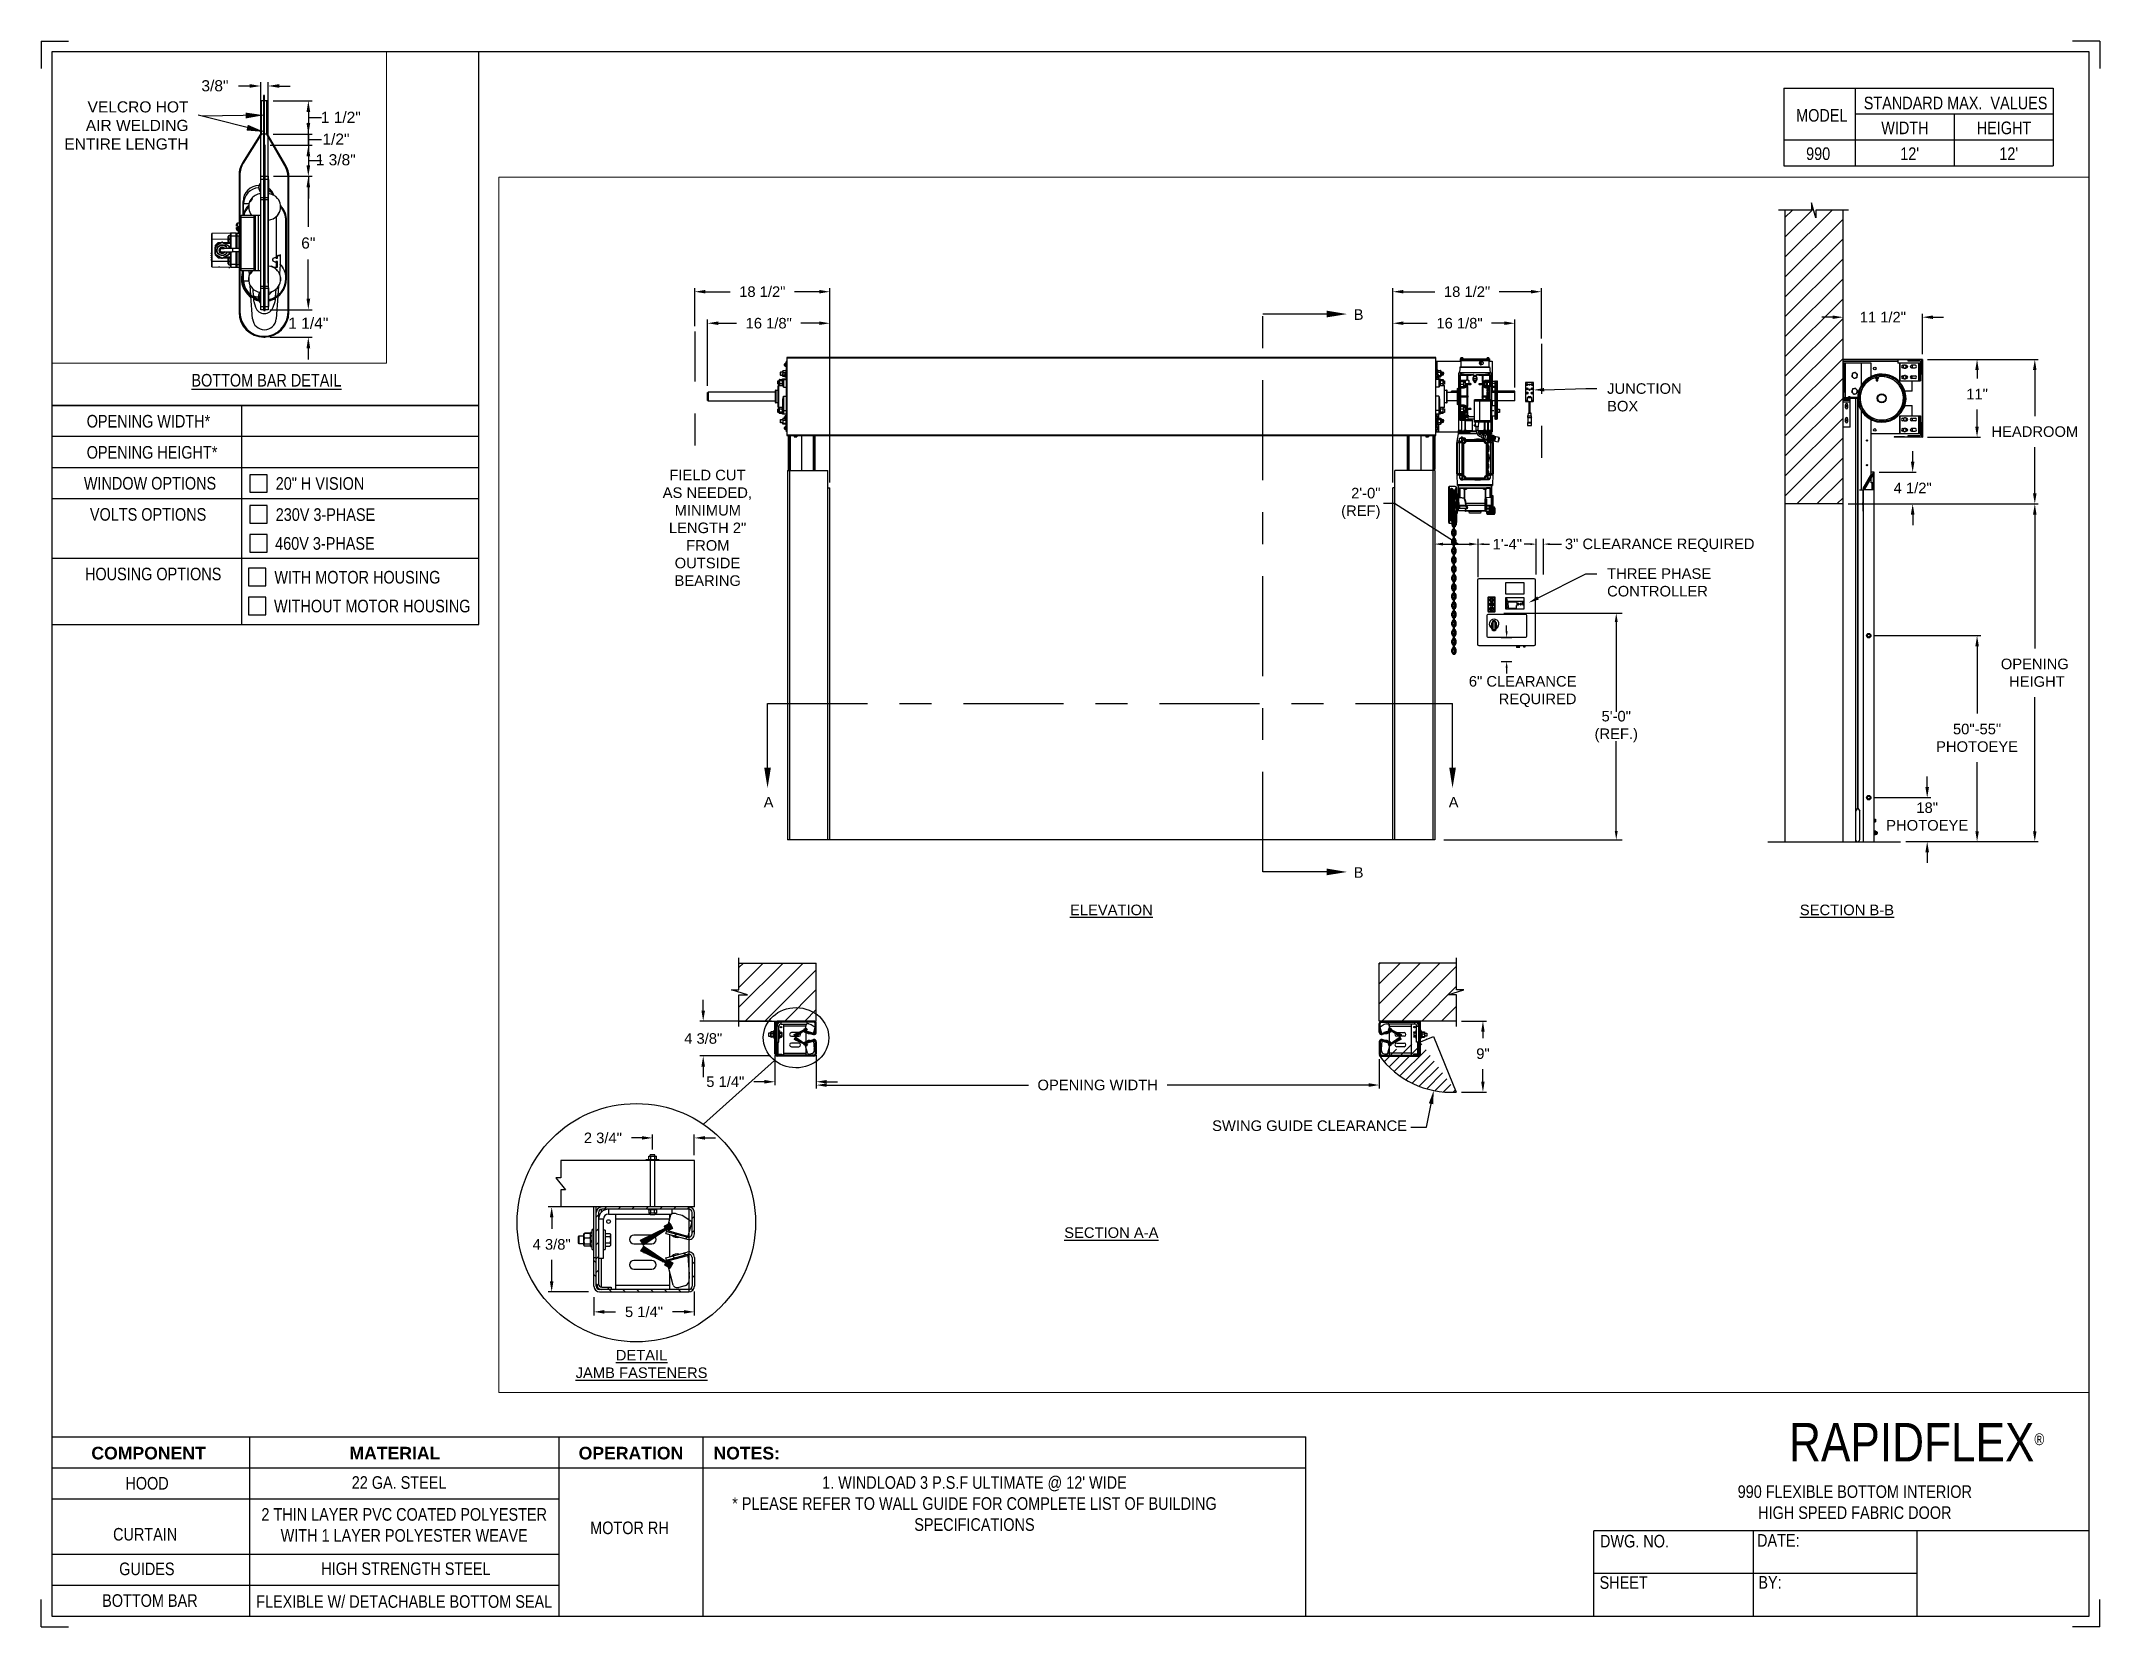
# Paper-space layout '990 MOTOR RH 230V OR 460V' of a CAD drawing. Header units: inches. Extents: x 0.1 to 10.9, y 0.1 to 8.4.
# The model-space entities are those that its viewports show. They can reach past a viewport. Long polylines and large blocks are cut down to what shows.
import ezdxf
from ezdxf import colors
from ezdxf.entities.mleader import LeaderData, LeaderLine
from ezdxf.math import Vec2, Vec3

# ---------------------------------------------------------------- set-up
doc = ezdxf.new("R2010")
doc.units = ezdxf.units.IN
doc.header["$LTSCALE"] = 0.25
doc.header["$MEASUREMENT"] = 0
doc.linetypes.add('CENTER', pattern=[2, 1.25, -0.25, 0.25, -0.25])
doc.linetypes.add('PHANTOM2', pattern=[1.25, 0.625, -0.125, 0.125, -0.125, 0.125, -0.125])
for name, color, linetype in [('ANNOTATIONS', 1, 'Continuous'), ('DETAILS', 4, 'Continuous'), ('HIDDEN', 6, 'PHANTOM2'), ('MOTOR LH', 7, 'Continuous'), ('MOTOR RH', 7, 'Continuous'), ('SECTION CUTS', 6, 'CENTER'), ('TITLE BLOCK', 7, 'Continuous')]:
    doc.layers.add(name, color=color, linetype=linetype)
doc.styles.add('ARIAL', font='arial.ttf', dxfattribs={"height": 0.09375})
doc.styles.add('CADdetails-DIMENSIONS', font='ARIALN.TTF', dxfattribs={"height": 2.38})
doc.styles.add('ROMANS', font='Romans', dxfattribs={"height": 0.09375})
doc.styles.get("Standard").update_dxf_attribs({"font": 'romans.shx'})
doc.dimstyles.new('SLDDIMSTYLE4', dxfattribs={"dimtxt": 0.18, "dimasz": 0.15, "dimexe": 0, "dimexo": 0.0625, "dimgap": 0, "dimtad": 0, "dimtih": 1, "dimtoh": 1, "dimdec": 0, "dimrnd": 1e-09, "dimzin": 0, "dimdsep": 46, "dimtxsty": 'Standard', "dimsah": 1, "dimcen": 0.09, "dimadec": 0, "dimazin": 0, "dimtfac": 0.15, "dimtdec": 0, "dimtofl": 0, "dimtmove": 0, "dimatfit": 3, "dimfxl": 1, "dimfrac": 2, "dimtolj": 1, "dimtzin": 0, "dimarcsym": 0})
doc.dimstyles.get("Standard").update_dxf_attribs({"dimscale": 60, "dimtxt": 0.0833, "dimasz": 0.0833, "dimexe": 0.0833, "dimexo": 0.04, "dimgap": 0.09, "dimtad": 0, "dimtih": 1, "dimtoh": 1, "dimdec": 4, "dimzin": 1, "dimdsep": 46, "dimlunit": 4, "dimtxsty": 'Standard', "dimcen": 0.09, "dimclrt": 150, "dimadec": 4, "dimazin": 2, "dimtfac": 1, "dimtdec": 0, "dimtofl": 0, "dimtmove": 0, "dimatfit": 3, "dimfxl": 1, "dimtolj": 1, "dimtzin": 0, "dimlwd": -1, "dimlwe": -1, "dimarcsym": 1})
doc.dimstyles.new('STANDARD$0', dxfattribs={"dimtxt": 0.09375, "dimasz": 0.09375, "dimexe": 0.03125, "dimexo": 0.046875, "dimgap": 0.09, "dimtad": 0, "dimtih": 1, "dimtoh": 1, "dimdec": 4, "dimzin": 0, "dimdsep": 46, "dimtxsty": 'ARIAL', "dimcen": 0.09, "dimadec": 0, "dimazin": 0, "dimtfac": 1, "dimtdec": 4, "dimtofl": 0, "dimtmove": 0, "dimatfit": 1, "dimfxl": 1, "dimtolj": 1, "dimtzin": 0, "dimarcsym": 0})
pattern_1 = [(45, (63.1122, -35.71961), (-0.08838835, 0.08838835), [])]
pattern_2 = [(45, (244.23661, 211.79544), (-0.061582, 0.061582), [])]
pattern_3 = [(135, (244.23661, 211.79544), (-0.061582, -0.061582), []), (225, (244.23661, 211.79544), (-0.061582, -0.1847461), [0.2177254, -0.1306352])]
pattern_4 = [(45, (243.53609, 216.094297), (-0.02535731, 0.02535731), [])]
pattern_5 = [(135, (243.53609, 216.094297), (-0.02535731, -0.02535731), []), (225, (243.53609, 216.094297), (-0.02535731, -0.07607194), [0.08965164, -0.053791])]
pattern_6 = [(135, (243.53609, 216.094297), (-0.02535731, -0.02535731), [])]
pattern_7 = [(45, (253.3601, 207.53344), (-0.265165, 0.265165), []), (45, (253.53687, 207.53344), (-0.265165, 0.265165), [])]

psp = doc.layouts.new('990 MOTOR RH 230V OR 460V')

# ---------------------------------------------------------------- texts
at = {"layer": 'TITLE BLOCK', "attachment_point": 2, "style": 'CADdetails-DIMENSIONS'}
for s, width, insert, char_height in [('MODEL', 0.28815, (9.45, 8.068), 0.0664), ('STANDARD MAX.  VALUES', 1.75949, (10.155, 8.133), 0.06641), ('WIDTH', 0.42908, (9.888, 8.002), 0.0664), ('HEIGHT', 0.42908, (10.41, 8.002), 0.0664), ('990', 0.29952, (9.431, 7.866), 0.0664)]:
    psp.add_mtext_dynamic_manual_height_columns(s, width=width, gutter_width=1.363, heights=[0], dxfattribs=dict(at, insert=insert, char_height=char_height))
at = {"layer": 'TITLE BLOCK', "style": 'CADdetails-DIMENSIONS'}
for s, insert, char_height, width, attachment_point in [("12'", (9.913, 7.866), 0.0664, 1.75949, 2), ("12'", (10.435, 7.866), 0.0664, 1.75949, 2), ('{\\LBOTTOM BAR DETAIL}', (1.254, 6.672), 0.06641, 1.75949, 2), ('OPENING WIDTH*', (0.307, 6.456), 0.06641, 1.30693, 1), ('OPENING HEIGHT*', (0.307, 6.292), 0.06641, 1.30693, 1), ('WINDOW OPTIONS', (0.292, 6.129), 0.06641, 1.30693, 1), ('20" H VISION', (1.303, 6.128), 0.06641, 1.23928, 1), ('VOLTS OPTIONS', (0.324, 5.965), 0.06641, 1.30693, 1), ('230V 3-PHASE ', (1.303, 5.964), 0.06641, 1.53035, 1), ('460V 3-PHASE', (1.3, 5.812), 0.06641, 1.53035, 1), ('HOUSING OPTIONS', (0.298, 5.651), 0.06641, 1.30693, 1), ('WITH MOTOR HOUSING', (1.296, 5.634), 0.06641, 1.23928, 1), ('WITHOUT MOTOR HOUSING', (1.294, 5.482), 0.06641, 1.53035, 1), ('\\A1;RAPIDFLEX{\\H0.30337x;\\S® ^ ;}', (10.642, 1.144), 0.20312, 2.03069, 3), ('{\\fArial|b1|i0|c0|p34;COMPONENT}', (0.633, 1.018), 0.06641, 1.75949, 2), ('{\\fArial|b1|i0|c0|p34;MATERIAL}', (1.931, 1.018), 0.06641, 1.75949, 2), ('{\\fArial|b1|i0|c0|p34;OPERATION}', (3.175, 1.018), 0.06641, 1.75949, 2), ('{\\fArial|b1|i0|c0|p34;NOTES:}', (3.785, 1.018), 0.06641, 1.75949, 2), ('HOOD', (0.625, 0.859), 0.0664, 1.75949, 2), ('22 GA. STEEL', (1.953, 0.863), 0.06641, 1.75949, 2), ("1. WINDLOAD 3 P.S.F ULTIMATE @ 12' WIDE\\P* PLEASE REFER TO WALL GUIDE FOR COMPLETE LIST OF BUILDING SPECIFICATIONS", (4.985, 0.863), 0.06641, 2.75981, 2), ('990 FLEXIBLE BOTTOM INTERIOR\\PHIGH SPEED FABRIC DOOR', (9.624, 0.815), 0.06641, 1.75949, 2), ('2 THIN LAYER PVC COATED POLYESTER\\PWITH 1 LAYER POLYESTER WEAVE', (1.98, 0.695), 0.06641, 1.75949, 2), ('\\PCURTAIN', (0.615, 0.701), 0.0664, 1.75949, 2), ('\\PMOTOR RH', (3.167, 0.735), 0.0664, 0.76554, 2), ('DWG. NO.', (8.463, 0.554), 0.0664, 1.75949, 2), ('DATE:', (9.221, 0.558), 0.0664, 1.75949, 2), ('GUIDES', (0.624, 0.408), 0.0664, 1.75949, 2), ('HIGH STRENGTH STEEL', (1.989, 0.409), 0.06641, 1.75949, 2), ('SHEET', (8.406, 0.336), 0.0664, 1.75949, 2), ('BY:', (9.177, 0.337), 0.0664, 1.75949, 2), ('BOTTOM BAR', (0.64, 0.241), 0.0664, 1.75949, 2), ('FLEXIBLE W/ DETACHABLE BOTTOM SEAL', (1.98, 0.236), 0.06641, 1.75949, 2)]:
    psp.add_mtext(s, dxfattribs=dict(at, insert=insert, char_height=char_height, width=width, attachment_point=attachment_point))

msp = doc.modelspace()

# ---------------------------------------------------------------- texts
at = {"layer": 'ANNOTATIONS', "char_height": 0.09375, "style": 'ARIAL'}
for s, insert, width, attachment_point in [('\\pi0.06624;FIELD CUT \\P\\pi0.00709;AS NEEDED, \\P\\pi0.11312;MINIMUM \\P\\pi0.06231;LENGTH 2" \\P\\pi0.21547;FROM \\P\\pi0.11354;OUTSIDE \\P\\pi0.11206;BEARING', (248.71712, 223.93342), 0.7958378, 1), ('{\\LELEVATION}', (252.70923, 220.07055), 3.0834986, 2), ('{\\LSECTION B-B}', (259.24322, 220.07055), 1.3823677, 2), ('SWING GUIDE CLEARANCE', (253.60439, 218.15343), 2.4520165, 1), ('VELCRO HOT AIR WELDING ENTIRE LENGTH', (244.78507, 217.52319), 1.0547272, 9), ('{\\LSECTION A-A}', (252.70923, 217.20368), 1.3823677, 2), ('{\\LDETAIL\\PJAMB FASTENERS}', (248.53645, 216.11537), 1.3823677, 2)]:
    msp.add_mtext(s, dxfattribs=dict(at, insert=insert, width=width, attachment_point=attachment_point))
for s, insert, attachment_point in [('2\'-0"\\P(REF)', (255.09984, 223.63396), 6), ('1\'-4"', (256.09633, 223.27304), 4), ('3" CLEARANCE REQUIRED', (258.42211, 223.26243), 6), ('6" CLEARANCE\\PREQUIRED', (256.84092, 221.96338), 6), ('5\'-0"\\P(REF.)', (257.19412, 221.65249), 5), ('\\A1;1 1/2"', (246.06891, 217.84297), 2), ('\\A1;1/2"', (246.02832, 217.659), 2), ('\\A1;1 3/8"', (246.02598, 217.48501), 2)]:
    msp.add_mtext(s, dxfattribs=dict(at, insert=insert, attachment_point=attachment_point))
at = {"layer": 'SECTION CUTS', "style": 'ARIAL'}
for s, p in [('B', (254.86158, 225.26513)), ('A', (249.62109, 220.93338)), ('A', (255.70566, 220.93338)), ('B', (254.86158, 220.30926))]:
    msp.add_text(s, height=0.09375, dxfattribs=at).set_placement(p)

# ---------------------------------------------------------------- blocks, each defined once
blk = doc.blocks.new('*D219')
at = {"layer": 'ANNOTATIONS', "color": 0, "lineweight": -2, "transparency": 16777216}
for p, q in [((249.123, 224.678), (249.123, 225.267)), ((249.217, 225.235), (249.381, 225.235)), ((250.115, 225.235), (249.951, 225.235)), ((250.209, 223.819), (250.209, 225.267))]:
    blk.add_line(p, q, dxfattribs=at)
at = {"layer": 'ANNOTATIONS', "color": 0, "transparency": 16777216}
for points in [[(249.217, 225.251), (249.217, 225.22), (249.123, 225.235)], [(250.115, 225.251), (250.115, 225.22), (250.209, 225.235)]]:
    blk.add_solid(points, dxfattribs=at)
at = {"layer": 'defpoints', "color": 0, "transparency": 16777216}
for p in [(250.209, 225.235), (249.123, 224.631), (250.209, 223.772)]:
    blk.add_point(p, dxfattribs=at)
at = {"layer": 'ANNOTATIONS', "color": 0, "transparency": 16777216, "insert": (249.666, 225.235), "char_height": 0.09375, "attachment_point": 5, "style": 'ARIAL'}
blk.add_mtext('\\A1;16 1/8"', dxfattribs=at)
blk = doc.blocks.new('*D220')
at = {"layer": 'ANNOTATIONS', "color": 0, "lineweight": -2, "transparency": 16777216}
for p, q in [((249.009, 225.208), (249.009, 225.546)), ((249.102, 225.515), (249.324, 225.515)), ((250.115, 225.515), (249.894, 225.515)), ((250.209, 223.819), (250.209, 225.546))]:
    blk.add_line(p, q, dxfattribs=at)
at = {"layer": 'ANNOTATIONS', "color": 0, "transparency": 16777216}
for points in [[(249.102, 225.531), (249.102, 225.5), (249.009, 225.515)], [(250.115, 225.531), (250.115, 225.5), (250.209, 225.515)]]:
    blk.add_solid(points, dxfattribs=at)
at = {"layer": 'defpoints', "color": 0, "transparency": 16777216}
for p in [(250.209, 225.515), (249.009, 225.162), (250.209, 223.772)]:
    blk.add_point(p, dxfattribs=at)
at = {"layer": 'ANNOTATIONS', "color": 0, "transparency": 16777216, "insert": (249.609, 225.515), "char_height": 0.09375, "attachment_point": 5, "style": 'ARIAL'}
blk.add_mtext('\\A1;18 1/2"', dxfattribs=at)
blk = doc.blocks.new('*D221')
at = {"layer": 'ANNOTATIONS', "color": 0, "lineweight": -2, "transparency": 16777216}
for p, q in [((255.209, 223.819), (255.209, 225.267)), ((255.303, 225.235), (255.516, 225.235)), ((256.201, 225.235), (256.087, 225.235)), ((256.294, 224.665), (256.294, 225.267))]:
    blk.add_line(p, q, dxfattribs=at)
at = {"layer": 'ANNOTATIONS', "color": 0, "transparency": 16777216}
for points in [[(255.303, 225.251), (255.303, 225.22), (255.209, 225.235)], [(256.201, 225.251), (256.201, 225.22), (256.294, 225.235)]]:
    blk.add_solid(points, dxfattribs=at)
at = {"layer": 'defpoints', "color": 0, "transparency": 16777216}
for p in [(255.209, 225.235), (256.294, 224.619), (255.209, 223.772)]:
    blk.add_point(p, dxfattribs=at)
at = {"layer": 'ANNOTATIONS', "color": 0, "transparency": 16777216, "insert": (255.802, 225.235), "char_height": 0.09375, "attachment_point": 5, "style": 'ARIAL'}
blk.add_mtext('\\A1;16 1/8"', dxfattribs=at)
blk = doc.blocks.new('*D222')
at = {"layer": 'ANNOTATIONS', "color": 0, "lineweight": -2, "transparency": 16777216}
for p, q in [((255.209, 223.819), (255.209, 225.546)), ((255.303, 225.515), (255.584, 225.515)), ((256.436, 225.515), (256.154, 225.515)), ((256.529, 225.1), (256.529, 225.546))]:
    blk.add_line(p, q, dxfattribs=at)
at = {"layer": 'ANNOTATIONS', "color": 0, "transparency": 16777216}
for points in [[(255.303, 225.531), (255.303, 225.5), (255.209, 225.515)], [(256.436, 225.531), (256.436, 225.5), (256.529, 225.515)]]:
    blk.add_solid(points, dxfattribs=at)
at = {"layer": 'defpoints', "color": 0, "transparency": 16777216}
for p in [(255.209, 225.515), (256.529, 225.053), (255.209, 223.772)]:
    blk.add_point(p, dxfattribs=at)
at = {"layer": 'ANNOTATIONS', "color": 0, "transparency": 16777216, "insert": (255.869, 225.515), "char_height": 0.09375, "attachment_point": 5, "style": 'ARIAL'}
blk.add_mtext('\\A1;18 1/2"', dxfattribs=at)
blk = doc.blocks.new('*D214')
at = {"layer": 'ANNOTATIONS', "color": 0, "lineweight": -2, "transparency": 16777216}
for p, q in [((249.084, 219.13), (249.084, 219.224)), ((249.692, 219.036), (249.053, 219.036)), ((249.683, 218.726), (249.053, 218.726)), ((249.084, 218.632), (249.084, 218.538))]:
    blk.add_line(p, q, dxfattribs=at)
at = {"layer": 'ANNOTATIONS', "color": 0, "transparency": 16777216}
for points in [[(249.068, 219.13), (249.1, 219.13), (249.084, 219.036)], [(249.068, 218.632), (249.1, 218.632), (249.084, 218.726)]]:
    blk.add_solid(points, dxfattribs=at)
at = {"layer": 'defpoints', "color": 0, "transparency": 16777216}
for p in [(249.739, 219.036), (249.084, 218.726), (249.729, 218.726)]:
    blk.add_point(p, dxfattribs=at)
at = {"layer": 'ANNOTATIONS', "color": 0, "transparency": 16777216, "insert": (249.084, 218.881), "char_height": 0.0938, "attachment_point": 5, "style": 'ARIAL'}
blk.add_mtext('\\A1;4 3/8"', dxfattribs=at)
blk = doc.blocks.new('*D215')
at = {"layer": 'ANNOTATIONS', "color": 0, "lineweight": -2, "transparency": 16777216}
for p, q in [((249.721, 218.731), (249.721, 218.466)), ((250.088, 218.732), (250.088, 218.466)), ((249.627, 218.497), (249.533, 218.497)), ((250.182, 218.497), (250.276, 218.497))]:
    blk.add_line(p, q, dxfattribs=at)
at = {"layer": 'ANNOTATIONS', "color": 0, "transparency": 16777216}
for points in [[(249.627, 218.513), (249.627, 218.481), (249.721, 218.497)], [(250.182, 218.513), (250.182, 218.481), (250.088, 218.497)]]:
    blk.add_solid(points, dxfattribs=at)
at = {"layer": 'defpoints', "color": 0, "transparency": 16777216}
for p in [(249.721, 218.778), (250.088, 218.779), (250.088, 218.497)]:
    blk.add_point(p, dxfattribs=at)
at = {"layer": 'ANNOTATIONS', "color": 0, "transparency": 16777216, "insert": (249.28, 218.497), "char_height": 0.0938, "attachment_point": 5, "style": 'ARIAL'}
blk.add_mtext('\\A1;5 1/4"', dxfattribs=at)
blk = doc.blocks.new('*D216')
at = {"layer": 'ANNOTATIONS', "color": 0, "lineweight": -2, "transparency": 16777216}
for p, q in [((249.005, 216.634), (249.005, 216.422)), ((248.113, 216.584), (248.113, 216.422)), ((248.206, 216.453), (248.305, 216.453)), ((248.912, 216.453), (248.811, 216.453))]:
    blk.add_line(p, q, dxfattribs=at)
at = {"layer": 'ANNOTATIONS', "color": 0, "transparency": 16777216}
for points in [[(248.206, 216.469), (248.206, 216.437), (248.113, 216.453)], [(248.912, 216.469), (248.912, 216.437), (249.005, 216.453)]]:
    blk.add_solid(points, dxfattribs=at)
at = {"layer": 'defpoints', "color": 0, "transparency": 16777216}
for p in [(248.113, 216.631), (249.005, 216.681), (249.005, 216.453)]:
    blk.add_point(p, dxfattribs=at)
at = {"layer": 'ANNOTATIONS', "color": 0, "transparency": 16777216, "insert": (248.558, 216.453), "char_height": 0.0938, "attachment_point": 5, "style": 'ARIAL'}
blk.add_mtext('\\A1;5 1/4"', dxfattribs=at)
blk = doc.blocks.new('*D217')
at = {"layer": 'ANNOTATIONS', "color": 0, "lineweight": -2, "transparency": 16777216}
for p, q in [((248.117, 217.385), (247.707, 217.385)), ((247.738, 217.292), (247.738, 217.191)), ((247.738, 216.725), (247.738, 216.914)), ((248.066, 216.631), (247.707, 216.631))]:
    blk.add_line(p, q, dxfattribs=at)
at = {"layer": 'ANNOTATIONS', "color": 0, "transparency": 16777216}
for points in [[(247.722, 217.292), (247.754, 217.292), (247.738, 217.385)], [(247.722, 216.725), (247.754, 216.725), (247.738, 216.631)]]:
    blk.add_solid(points, dxfattribs=at)
at = {"layer": 'defpoints', "color": 0, "transparency": 16777216}
for p in [(248.164, 217.385), (247.738, 216.631), (248.113, 216.631)]:
    blk.add_point(p, dxfattribs=at)
at = {"layer": 'ANNOTATIONS', "color": 0, "transparency": 16777216, "insert": (247.738, 217.052), "char_height": 0.0938, "attachment_point": 5, "style": 'ARIAL'}
blk.add_mtext('\\A1;4 3/8"', dxfattribs=at)
blk = doc.blocks.new('*D218')
at = {"layer": 'ANNOTATIONS', "color": 0, "lineweight": -2, "transparency": 16777216}
for p, q in [((248.634, 217.895), (248.634, 218.029)), ((249.005, 217.845), (249.005, 218.029)), ((248.54, 217.998), (248.447, 217.998)), ((249.099, 217.998), (249.193, 217.998))]:
    blk.add_line(p, q, dxfattribs=at)
at = {"layer": 'ANNOTATIONS', "color": 0, "transparency": 16777216}
for points in [[(248.54, 218.014), (248.54, 217.983), (248.634, 217.998)], [(249.099, 218.014), (249.099, 217.983), (249.005, 217.998)]]:
    blk.add_solid(points, dxfattribs=at)
at = {"layer": 'defpoints', "color": 0, "transparency": 16777216}
for p in [(248.634, 217.848), (249.005, 217.998), (249.005, 217.798)]:
    blk.add_point(p, dxfattribs=at)
at = {"layer": 'ANNOTATIONS', "color": 0, "transparency": 16777216, "insert": (248.193, 217.998), "char_height": 0.0938, "attachment_point": 5, "style": 'ARIAL'}
blk.add_mtext('\\A1;2 3/4"', dxfattribs=at)
blk = doc.blocks.new('*D202')
at = {"layer": 'ANNOTATIONS', "color": 0, "lineweight": -2, "transparency": 16777216}
for p, q in [((259.959, 224.914), (260.43, 224.914)), ((260.399, 224.82), (260.399, 224.743)), ((260.399, 224.317), (260.399, 224.469)), ((259.959, 224.223), (260.43, 224.223))]:
    blk.add_line(p, q, dxfattribs=at)
at = {"layer": 'ANNOTATIONS', "color": 0, "transparency": 16777216}
for points in [[(260.383, 224.82), (260.414, 224.82), (260.399, 224.914)], [(260.383, 224.317), (260.414, 224.317), (260.399, 224.223)]]:
    blk.add_solid(points, dxfattribs=at)
at = {"layer": 'defpoints', "color": 0, "transparency": 16777216}
for p in [(259.912, 224.914), (260.399, 224.914), (259.912, 224.223)]:
    blk.add_point(p, dxfattribs=at)
at = {"layer": 'ANNOTATIONS', "color": 0, "transparency": 16777216, "insert": (260.399, 224.606), "char_height": 0.0938, "attachment_point": 5, "style": 'ARIAL'}
blk.add_mtext('\\A1;11"', dxfattribs=at)
blk = doc.blocks.new('*D203')
at = {"layer": 'ANNOTATIONS', "color": 0, "lineweight": -2, "transparency": 16777216}
for p, q in [((259.209, 224.959), (259.209, 225.32)), ((259.913, 224.959), (259.913, 225.32)), ((259.115, 225.289), (259.021, 225.289)), ((260.007, 225.289), (260.101, 225.289))]:
    blk.add_line(p, q, dxfattribs=at)
at = {"layer": 'ANNOTATIONS', "color": 0, "transparency": 16777216}
for points in [[(259.115, 225.304), (259.115, 225.273), (259.209, 225.289)], [(260.007, 225.304), (260.007, 225.273), (259.913, 225.289)]]:
    blk.add_solid(points, dxfattribs=at)
at = {"layer": 'defpoints', "color": 0, "transparency": 16777216}
for p in [(259.209, 225.289), (259.209, 224.912), (259.913, 224.912)]:
    blk.add_point(p, dxfattribs=at)
at = {"layer": 'ANNOTATIONS', "color": 0, "transparency": 16777216, "insert": (259.562, 225.289), "char_height": 0.09375, "attachment_point": 5, "style": 'ARIAL'}
blk.add_mtext('\\A1;11 1/2"', dxfattribs=at)
blk = doc.blocks.new('*D204')
at = {"layer": 'ANNOTATIONS', "color": 0, "lineweight": -2, "transparency": 16777216}
for p, q in [((259.827, 224.006), (259.827, 224.1)), ((259.53, 223.912), (259.858, 223.912)), ((259.255, 223.63), (259.858, 223.63)), ((259.827, 223.536), (259.827, 223.442))]:
    blk.add_line(p, q, dxfattribs=at)
at = {"layer": 'ANNOTATIONS', "color": 0, "transparency": 16777216}
for points in [[(259.811, 224.006), (259.843, 224.006), (259.827, 223.912)], [(259.811, 223.536), (259.843, 223.536), (259.827, 223.63)]]:
    blk.add_solid(points, dxfattribs=at)
at = {"layer": 'defpoints', "color": 0, "transparency": 16777216}
for p in [(259.484, 223.912), (259.827, 223.912), (259.209, 223.63)]:
    blk.add_point(p, dxfattribs=at)
at = {"layer": 'ANNOTATIONS', "color": 0, "transparency": 16777216, "insert": (259.827, 223.771), "char_height": 0.0938, "attachment_point": 5, "style": 'ARIAL'}
blk.add_mtext('\\A1;4 1/2"', dxfattribs=at)
blk = doc.blocks.new('*D205')
at = {"layer": 'ANNOTATIONS', "color": 0, "lineweight": -2, "transparency": 16777216}
for p, q in [((259.956, 221.114), (259.956, 221.208)), ((259.484, 221.021), (259.987, 221.021)), ((259.766, 220.63), (259.987, 220.63)), ((259.956, 220.536), (259.956, 220.442))]:
    blk.add_line(p, q, dxfattribs=at)
at = {"layer": 'ANNOTATIONS', "color": 0, "transparency": 16777216}
for points in [[(259.94, 221.114), (259.972, 221.114), (259.956, 221.021)], [(259.94, 220.536), (259.972, 220.536), (259.956, 220.63)]]:
    blk.add_solid(points, dxfattribs=at)
at = {"layer": 'defpoints', "color": 0, "transparency": 16777216}
for p in [(259.437, 221.021), (259.956, 221.021), (259.719, 220.63)]:
    blk.add_point(p, dxfattribs=at)
at = {"layer": 'ANNOTATIONS', "color": 0, "transparency": 16777216, "insert": (259.956, 220.853), "char_height": 0.0938, "attachment_point": 5, "style": 'ARIAL'}
blk.add_mtext('\\A1;18"\\PPHOTOEYE', dxfattribs=at)
blk = doc.blocks.new('*D206')
at = {"layer": 'ANNOTATIONS', "color": 0, "lineweight": -2, "transparency": 16777216}
for p, q in [((259.484, 222.46), (260.431, 222.46)), ((260.399, 222.366), (260.399, 221.769)), ((260.399, 220.723), (260.399, 221.335)), ((259.766, 220.63), (260.431, 220.63))]:
    blk.add_line(p, q, dxfattribs=at)
at = {"layer": 'ANNOTATIONS', "color": 0, "transparency": 16777216}
for points in [[(260.384, 222.366), (260.415, 222.366), (260.399, 222.46)], [(260.384, 220.723), (260.415, 220.723), (260.399, 220.63)]]:
    blk.add_solid(points, dxfattribs=at)
at = {"layer": 'defpoints', "color": 0, "transparency": 16777216}
for p in [(259.437, 222.46), (260.399, 222.46), (259.719, 220.63)]:
    blk.add_point(p, dxfattribs=at)
at = {"layer": 'ANNOTATIONS', "color": 0, "transparency": 16777216, "insert": (260.399, 221.552), "char_height": 0.09375, "attachment_point": 5, "style": 'ARIAL'}
blk.add_mtext('\\A1;50"-55"\\PPHOTOEYE', dxfattribs=at)
blk = doc.blocks.new('*D207')
at = {"layer": 'ANNOTATIONS', "color": 0, "lineweight": -2, "transparency": 16777216}
for p, q in [((245.795, 216.267), (245.795, 216.361)), ((245.472, 216.174), (245.827, 216.174)), ((245.472, 215.943), (245.827, 215.943)), ((245.795, 215.849), (245.795, 215.755))]:
    blk.add_line(p, q, dxfattribs=at)
at = {"layer": 'ANNOTATIONS', "color": 0, "transparency": 16777216}
for points in [[(245.78, 216.267), (245.811, 216.267), (245.795, 216.174)], [(245.78, 215.849), (245.811, 215.849), (245.795, 215.943)]]:
    blk.add_solid(points, dxfattribs=at)
at = {"layer": 'defpoints', "color": 0, "transparency": 16777216}
for p in [(245.425, 216.174), (245.795, 216.174), (245.425, 215.943)]:
    blk.add_point(p, dxfattribs=at)
at = {"layer": 'ANNOTATIONS', "color": 0, "transparency": 16777216, "insert": (245.795, 216.107), "char_height": 0.0938, "attachment_point": 2, "style": 'ARIAL'}
blk.add_mtext('\\A1;1 1/4"', dxfattribs=at)
blk = doc.blocks.new('*D208')
at = {"layer": 'ANNOTATIONS', "color": 0, "lineweight": -2, "transparency": 16777216}
for p, q in [((245.3, 218.06), (245.207, 218.06)), ((245.394, 216.398), (245.394, 218.092)), ((245.456, 216.398), (245.456, 218.092)), ((245.55, 218.06), (245.643, 218.06))]:
    blk.add_line(p, q, dxfattribs=at)
at = {"layer": 'ANNOTATIONS', "color": 0, "transparency": 16777216}
for points in [[(245.3, 218.076), (245.3, 218.045), (245.394, 218.06)], [(245.55, 218.076), (245.55, 218.045), (245.456, 218.06)]]:
    blk.add_solid(points, dxfattribs=at)
at = {"layer": 'defpoints', "color": 0, "transparency": 16777216}
for p in [(245.456, 218.06), (245.394, 216.351), (245.456, 216.351)]:
    blk.add_point(p, dxfattribs=at)
at = {"layer": 'ANNOTATIONS', "color": 0, "transparency": 16777216, "insert": (245.008, 218.109), "char_height": 0.0938, "attachment_point": 2, "style": 'ARIAL'}
blk.add_mtext('\\A1;3/8"', dxfattribs=at)
blk = doc.blocks.new('*D209')
at = {"layer": 'ANNOTATIONS', "color": 0, "lineweight": -2, "transparency": 16777216}
for p, q in [((245.503, 217.299), (245.827, 217.299)), ((245.795, 217.205), (245.795, 216.873)), ((245.795, 216.267), (245.795, 216.597)), ((245.503, 216.174), (245.827, 216.174))]:
    blk.add_line(p, q, dxfattribs=at)
at = {"layer": 'ANNOTATIONS', "color": 0, "transparency": 16777216}
for points in [[(245.78, 217.205), (245.811, 217.205), (245.795, 217.299)], [(245.78, 216.267), (245.811, 216.267), (245.795, 216.174)]]:
    blk.add_solid(points, dxfattribs=at)
at = {"layer": 'defpoints', "color": 0, "transparency": 16777216}
for p in [(245.456, 217.299), (245.795, 217.299), (245.456, 216.174)]:
    blk.add_point(p, dxfattribs=at)
at = {"layer": 'ANNOTATIONS', "color": 0, "transparency": 16777216, "insert": (245.795, 216.783), "char_height": 0.0938, "attachment_point": 2, "style": 'ARIAL'}
blk.add_mtext('\\A1;6"', dxfattribs=at)
blk = doc.blocks.new('*D210')
at = {"layer": 'ANNOTATIONS', "color": 0, "linetype": 'ByBlock', "lineweight": -2, "transparency": 16777216}
for p, q in [((255.819, 219.036), (256.041, 219.036)), ((256.01, 218.942), (256.01, 218.884)), ((256.01, 218.499), (256.01, 218.608)), ((255.819, 218.405), (256.041, 218.405))]:
    blk.add_line(p, q, dxfattribs=at)
at = {"layer": 'ANNOTATIONS', "color": 0, "transparency": 16777216}
for points in [[(255.994, 218.942), (256.025, 218.942), (256.01, 219.036)], [(255.994, 218.499), (256.025, 218.499), (256.01, 218.405)]]:
    blk.add_solid(points, dxfattribs=at)
at = {"layer": 'defpoints', "color": 0, "transparency": 16777216}
for p in [(255.772, 219.036), (256.01, 219.036), (255.772, 218.405)]:
    blk.add_point(p, dxfattribs=at)
at = {"layer": 'ANNOTATIONS', "color": 0, "transparency": 16777216, "insert": (256.01, 218.746), "char_height": 0.0938, "attachment_point": 5, "style": 'ARIAL'}
blk.add_mtext('\\A1;9"', dxfattribs=at)
blk = doc.blocks.new('*D211')
at = {"layer": 'ANNOTATIONS', "color": 0, "lineweight": -2, "transparency": 16777216}
for p, q in [((250.088, 218.699), (250.088, 218.436)), ((255.089, 218.699), (255.089, 218.437)), ((250.182, 218.467), (251.972, 218.468)), ((254.995, 218.468), (253.205, 218.468))]:
    blk.add_line(p, q, dxfattribs=at)
at = {"layer": 'ANNOTATIONS', "color": 0, "transparency": 16777216}
for points in [[(250.182, 218.483), (250.182, 218.452), (250.088, 218.467)], [(254.995, 218.484), (254.995, 218.452), (255.089, 218.468)]]:
    blk.add_solid(points, dxfattribs=at)
at = {"layer": 'defpoints', "color": 0, "transparency": 16777216}
for p in [(250.088, 218.746), (255.089, 218.746), (255.089, 218.468)]:
    blk.add_point(p, dxfattribs=at)
at = {"layer": 'ANNOTATIONS', "color": 0, "transparency": 16777216, "insert": (252.588, 218.468), "char_height": 0.09375, "attachment_point": 5, "style": 'ARIAL'}
blk.add_mtext('\\A1;OPENING WIDTH', dxfattribs=at)
blk = doc.blocks.new('*D212')
at = {"layer": 'ANNOTATIONS', "color": 0, "lineweight": -2, "transparency": 16777216}
for p, q in [((259.302, 223.63), (260.943, 223.63)), ((260.912, 223.536), (260.912, 222.347)), ((260.912, 220.723), (260.912, 221.912)), ((259.813, 220.63), (260.943, 220.63))]:
    blk.add_line(p, q, dxfattribs=at)
at = {"layer": 'ANNOTATIONS', "color": 0, "transparency": 16777216}
for points in [[(260.896, 223.536), (260.927, 223.536), (260.912, 223.63)], [(260.896, 220.723), (260.927, 220.723), (260.912, 220.63)]]:
    blk.add_solid(points, dxfattribs=at)
at = {"layer": 'defpoints', "color": 0, "transparency": 16777216}
for p in [(259.255, 223.63), (260.912, 223.63), (259.766, 220.63)]:
    blk.add_point(p, dxfattribs=at)
at = {"layer": 'ANNOTATIONS', "color": 0, "transparency": 16777216, "insert": (260.912, 222.13), "char_height": 0.09375, "attachment_point": 5, "style": 'ARIAL'}
blk.add_mtext('\\A1;OPENING\\P HEIGHT', dxfattribs=at)
blk = doc.blocks.new('*D213')
at = {"layer": 'ANNOTATIONS', "color": 0, "lineweight": -2, "transparency": 16777216}
for p, q in [((260.146, 224.914), (260.943, 224.914)), ((260.912, 224.82), (260.912, 224.41)), ((260.912, 223.723), (260.912, 224.133)), ((260.146, 223.63), (260.943, 223.63))]:
    blk.add_line(p, q, dxfattribs=at)
at = {"layer": 'ANNOTATIONS', "color": 0, "transparency": 16777216}
for points in [[(260.896, 224.82), (260.927, 224.82), (260.912, 224.914)], [(260.896, 223.723), (260.927, 223.723), (260.912, 223.63)]]:
    blk.add_solid(points, dxfattribs=at)
at = {"layer": 'defpoints', "color": 0, "transparency": 16777216}
for p in [(260.099, 224.914), (260.912, 224.914), (260.099, 223.63)]:
    blk.add_point(p, dxfattribs=at)
at = {"layer": 'ANNOTATIONS', "color": 0, "transparency": 16777216, "insert": (260.912, 224.272), "char_height": 0.09375, "attachment_point": 5, "style": 'ARIAL'}
blk.add_mtext('\\A1;HEADROOM', dxfattribs=at)

# ---------------------------------------------------------------- dimensions: what is measured, and where the dimension line sits
at = {"layer": 'ANNOTATIONS'}
for base, p1, p2, text, picture, middle in [((250.20923, 225.51515), (249.00854, 225.16152), (250.20923, 223.77179), '18 1/2"', '*D220', (249.60889, 225.51515)), ((255.20923, 225.51515), (256.52927, 225.05324), (255.20923, 223.77179), '18 1/2"', '*D222', (255.86925, 225.51515)), ((250.20923, 225.23527), (249.12329, 224.63116), (250.20923, 223.77179), '16 1/8"', '*D219', (249.66626, 225.23527))]:
    dim = msp.add_linear_dim(base=base, p1=p1, p2=p2, text=text, dimstyle='STANDARD$0', override={"dimtxsty": 'ARIAL'}, dxfattribs=at)
    dim.commit()
    dim.dimension.update_dxf_attribs({"geometry": picture, "text_midpoint": middle})
for base, p1, p2, text, picture, middle in [((255.20923, 225.23527), (256.29442, 224.61856), (255.20923, 223.77179), '16 1/8"', '*D221', (255.80155, 225.23527)), ((250.08828, 218.49706), (249.7206, 218.77766), (250.08828, 218.77912), '5 1/4"', '*D215', (249.28, 218.49706)), ((245.45599, 218.06032), (245.39412, 216.35123), (245.45599, 216.35123), '3/8"', '*D208', (245.00816, 218.06032)), ((249.00535, 217.99817), (248.63415, 217.84801), (249.00535, 217.79766), '2 3/4"', '*D218', (248.19275, 217.99817)), ((249.00535, 216.45305), (248.11268, 216.63091), (249.00535, 216.68072), '5 1/4"', '*D216', (248.55839, 216.45305))]:
    dim = msp.add_linear_dim(base=base, p1=p1, p2=p2, text=text, dimstyle='STANDARD$0', dxfattribs=at)
    dim.commit()
    dim.dimension.update_dxf_attribs({"geometry": picture, "text_midpoint": middle, "dimtype": 160})
dim = msp.add_linear_dim(base=(259.20859, 225.28857), p1=(259.91319, 224.91207), p2=(259.20859, 224.91207), text='11 1/2"', dimstyle='STANDARD$0', override={"dimtofl": 0}, dxfattribs=at)
dim.commit()
dim.dimension.update_dxf_attribs({"geometry": '*D203', "text_midpoint": (259.56222, 225.28857), "dimtype": 160})
for base, p1, p2, text, picture, middle in [((260.39862, 224.91355), (259.91172, 224.2231), (259.91172, 224.91355), '11"', '*D202', (260.39862, 224.60566)), ((259.8271, 223.91207), (259.20859, 223.62957), (259.48359, 223.91207), '4 1/2"', '*D204', (259.8271, 223.77082)), ((260.39946, 222.46004), (259.71885, 220.62957), (259.43672, 222.46004), '50"-55"\\PPHOTOEYE', '*D206', (260.39946, 221.55212)), ((259.95607, 221.02073), (259.71885, 220.62957), (259.43672, 221.02073), '18"\\PPHOTOEYE', '*D205', (259.95607, 220.85317)), ((249.08402, 218.72558), (249.73859, 219.03625), (249.72945, 218.72558), '4 3/8"', '*D214', (249.08402, 218.88091)), ((247.73811, 216.63091), (248.16354, 217.38537), (248.11268, 216.63091), '4 3/8"', '*D217', (247.73811, 217.05246)), ((245.79531, 217.29863), (245.45599, 216.17363), (245.45599, 217.29863), '6"', '*D209', (245.79531, 216.73527)), ((245.79531, 216.17363), (245.42487, 215.94267), (245.42487, 216.17363), '1 1/4"', '*D207', (245.79531, 216.05815))]:
    dim = msp.add_linear_dim(base=base, p1=p1, p2=p2, angle=90, text=text, dimstyle='STANDARD$0', dxfattribs=at)
    dim.commit()
    dim.dimension.update_dxf_attribs({"geometry": picture, "text_midpoint": middle, "dimtype": 160})
for base, p1, p2, text, picture, middle in [((260.9116, 224.91355), (260.09916, 223.62957), (260.09916, 224.91355), 'HEADROOM', '*D213', (260.9116, 224.27156)), ((260.9116, 223.62957), (259.76572, 220.62957), (259.25547, 223.62957), 'OPENING\\P HEIGHT', '*D212', (260.9116, 222.12957))]:
    dim = msp.add_linear_dim(base=base, p1=p1, p2=p2, angle=90, text=text, dimstyle='STANDARD$0', dxfattribs=at)
    dim.commit()
    dim.dimension.update_dxf_attribs({"geometry": picture, "text_midpoint": middle})
dim = msp.add_linear_dim(base=(256.00972, 219.03625), p1=(255.77196, 218.40547), p2=(255.77196, 219.03625), angle=90, text='9"', dimstyle='STANDARD$0', override={"dimpost": '', "dimarcsym": 1}, dxfattribs=at)
dim.commit()
dim.dimension.update_dxf_attribs({"geometry": '*D210', "text_midpoint": (256.00972, 218.74581), "dimtype": 160})
dim = msp.add_aligned_dim(p1=(250.08805, 218.74551), p2=(255.0885, 218.74609), distance=-0.27814, text='OPENING WIDTH', dimstyle='STANDARD$0', dxfattribs=at)
dim.commit()
dim.dimension.update_dxf_attribs({"geometry": '*D211', "text_midpoint": (252.58831, 218.46767)})

# ---------------------------------------------------------------- hatches: boundary and pattern name
at = {"layer": 'DETAILS'}
h = msp.add_hatch(dxfattribs=at)
h.set_pattern_fill('ANSI31', color=256, scale=0.696721, style=0)
h.set_pattern_definition(pattern_2)
edge = h.paths.add_edge_path(flags=0)
edge.add_line((248.94801, 217.11738), (248.75835, 217.1682))
edge.add_line((248.75835, 217.1682), (248.75298, 217.14818))
edge.add_line((248.75298, 217.14818), (248.94264, 217.09736))
edge.add_arc((248.95553, 217.14547), 0.04982, 255, 360)
edge.add_line((249.00535, 217.14547), (249.00535, 217.33555))
edge.add_arc((248.95553, 217.33555), 0.04982, 0, 90)
edge.add_line((248.95553, 217.38537), (248.18426, 217.38537))
edge.add_arc((248.18426, 217.33555), 0.04982, 90, 180)
edge.add_line((248.13445, 217.33555), (248.13445, 216.70145))
edge.add_arc((248.18426, 216.70145), 0.04982, 180, 270)
edge.add_line((248.18426, 216.65163), (248.26508, 216.65163))
edge.add_line((248.26508, 216.65163), (248.26508, 216.67236))
edge.add_line((248.26508, 216.67236), (248.18426, 216.67236))
edge.add_arc((248.18426, 216.70145), 0.02909, 180, 270, ccw=False)
edge.add_line((248.15518, 216.70145), (248.15518, 217.33555))
edge.add_arc((248.18426, 217.33555), 0.02909, 90, 180, ccw=False)
edge.add_line((248.18426, 217.36464), (248.95553, 217.36464))
edge.add_arc((248.95553, 217.33555), 0.02909, 0, 90, ccw=False)
edge.add_line((248.98462, 217.33555), (248.98462, 217.14547))
edge.add_arc((248.95553, 217.14547), 0.02909, 255, 360, ccw=False)
h = msp.add_hatch(dxfattribs=at)
h.set_pattern_fill('ANSI31', color=256, scale=0.696721, style=0)
h.set_pattern_definition(pattern_2)
edge = h.paths.add_edge_path(flags=0)
edge.add_line((248.76858, 217.19525), (248.78005, 217.19771))
edge.add_arc((248.78076, 217.20759), 0.00991, 265.870136, 514.129864)
edge.add_line((248.77184, 217.21192), (248.76398, 217.20322))
edge.add_arc((248.75623, 217.21022), 0.01045, 300, 317.895222, ccw=False)
edge.add_line((248.76145, 217.20117), (248.52509, 217.08716))
edge.add_line((248.52509, 217.08716), (248.52524, 217.08691))
edge.add_line((248.52524, 217.08691), (248.76154, 217.20102))
edge.add_arc((248.75623, 217.21022), 0.01062, 300, 317.895222)
edge.add_line((248.76411, 217.2031), (248.77199, 217.21182))
edge.add_arc((248.78076, 217.20759), 0.00973, -94.275458, 154.275458, ccw=False)
edge.add_line((248.78003, 217.19789), (248.76854, 217.19542))
edge.add_arc((248.77077, 217.18503), 0.01062, 102.104778, 120)
edge.add_line((248.76546, 217.19423), (248.54848, 217.04665))
edge.add_line((248.54848, 217.04665), (248.54863, 217.04639))
edge.add_line((248.54863, 217.04639), (248.76555, 217.19408))
edge.add_arc((248.77077, 217.18503), 0.01045, 102.104778, 120, ccw=False)
h = msp.add_hatch(dxfattribs=at)
h.set_pattern_fill('ANSI31', color=256, scale=0.696721, style=0)
h.set_pattern_definition(pattern_2)
edge = h.paths.add_edge_path(flags=0)
edge.add_line((248.76851, 217.19559), (248.78002, 217.19806))
edge.add_arc((248.78076, 217.20759), 0.00956, 265.57496, 514.42504)
edge.add_line((248.77214, 217.21172), (248.76424, 217.20298))
edge.add_arc((248.75623, 217.21022), 0.0108, 300, 317.895222, ccw=False)
edge.add_line((248.76163, 217.20087), (248.52754, 217.08292))
edge.add_line((248.52754, 217.08292), (248.52769, 217.08266))
edge.add_line((248.52769, 217.08266), (248.76172, 217.20072))
edge.add_arc((248.75623, 217.21022), 0.01097, 300, 317.895222)
edge.add_line((248.76437, 217.20287), (248.77228, 217.21162))
edge.add_arc((248.78076, 217.20759), 0.00939, -94.578797, 154.578797, ccw=False)
edge.add_line((248.78001, 217.19824), (248.76847, 217.19576))
edge.add_arc((248.77077, 217.18503), 0.01097, 102.104778, 120)
edge.add_line((248.76529, 217.19454), (248.54603, 217.05089))
edge.add_line((248.54603, 217.05089), (248.54618, 217.05064))
edge.add_line((248.54618, 217.05064), (248.76537, 217.19438))
edge.add_arc((248.77077, 217.18503), 0.0108, 102.104778, 120, ccw=False)
h = msp.add_hatch(dxfattribs=at)
h.set_pattern_fill('ANSI31', color=256, scale=0.696721, style=0)
h.set_pattern_definition(pattern_2)
edge = h.paths.add_edge_path(flags=0)
edge.add_line((248.76843, 217.19593), (248.78, 217.19841))
edge.add_arc((248.78076, 217.20759), 0.00921, 265.263074, 514.736926)
edge.add_line((248.77243, 217.21152), (248.7645, 217.20275))
edge.add_arc((248.75623, 217.21022), 0.01115, 300, 317.895222, ccw=False)
edge.add_line((248.7618, 217.20057), (248.52997, 217.07871))
edge.add_line((248.52997, 217.07871), (248.53012, 217.07846))
edge.add_line((248.53012, 217.07846), (248.76189, 217.20042))
edge.add_arc((248.75623, 217.21022), 0.01132, 300, 317.895222)
edge.add_line((248.76463, 217.20263), (248.77258, 217.21143))
edge.add_arc((248.78076, 217.20759), 0.00904, -94.899639, 154.899639, ccw=False)
edge.add_line((248.77999, 217.19859), (248.7684, 217.1961))
edge.add_arc((248.77077, 217.18503), 0.01132, 102.104778, 120)
edge.add_line((248.76511, 217.19484), (248.54361, 217.0551))
edge.add_line((248.54361, 217.0551), (248.54375, 217.05484))
edge.add_line((248.54375, 217.05484), (248.7652, 217.19469))
edge.add_arc((248.77077, 217.18503), 0.01115, 102.104778, 120, ccw=False)
h = msp.add_hatch(dxfattribs=at)
h.set_pattern_fill('ANSI31', color=256, scale=0.696721, style=0)
h.set_pattern_definition(pattern_2)
edge = h.paths.add_edge_path(flags=0)
edge.add_line((248.76836, 217.19627), (248.77998, 217.19876))
edge.add_arc((248.78076, 217.20759), 0.00886, 264.93284, 515.06716)
edge.add_line((248.77272, 217.21133), (248.76476, 217.20252))
edge.add_arc((248.75623, 217.21022), 0.0115, 300, 317.895222, ccw=False)
edge.add_line((248.76198, 217.20027), (248.53239, 217.07453))
edge.add_line((248.53239, 217.07453), (248.53253, 217.07428))
edge.add_line((248.53253, 217.07428), (248.76206, 217.20012))
edge.add_arc((248.75623, 217.21022), 0.01167, 300, 317.895222)
edge.add_line((248.76489, 217.2024), (248.77287, 217.21123))
edge.add_arc((248.78076, 217.20759), 0.00869, -95.239733, 155.239733, ccw=False)
edge.add_line((248.77997, 217.19894), (248.76833, 217.19644))
edge.add_arc((248.77077, 217.18503), 0.01167, 102.104778, 120)
edge.add_line((248.76494, 217.19514), (248.54119, 217.05928))
edge.add_line((248.54119, 217.05928), (248.54134, 217.05903))
edge.add_line((248.54134, 217.05903), (248.76502, 217.19499))
edge.add_arc((248.77077, 217.18503), 0.0115, 102.104778, 120, ccw=False)
h = msp.add_hatch(dxfattribs=at)
h.set_pattern_fill('ANSI31', color=256, scale=0.696721, style=0)
h.set_pattern_definition(pattern_2)
edge = h.paths.add_edge_path(flags=0)
edge.add_line((248.76515, 217.20217), (248.77316, 217.21104))
edge.add_arc((248.78076, 217.20759), 0.00834, -95.601087, 155.601087, ccw=False)
edge.add_line((248.77995, 217.19929), (248.76825, 217.19678))
edge.add_arc((248.77077, 217.18503), 0.01202, 102.104778, 120)
edge.add_line((248.76476, 217.19544), (248.53879, 217.06344))
edge.add_line((248.53879, 217.06344), (248.53894, 217.06319))
edge.add_line((248.53894, 217.06319), (248.76485, 217.19529))
edge.add_arc((248.77077, 217.18503), 0.01184, 102.104778, 120, ccw=False)
edge.add_line((248.76829, 217.19661), (248.77996, 217.19912))
edge.add_arc((248.78076, 217.20759), 0.00851, 264.582384, 515.417616)
edge.add_line((248.77302, 217.21113), (248.76502, 217.20228))
edge.add_arc((248.75623, 217.21022), 0.01184, 300, 317.895222, ccw=False)
edge.add_line((248.76215, 217.19997), (248.53479, 217.07037))
edge.add_line((248.53479, 217.07037), (248.53494, 217.07012))
edge.add_line((248.53494, 217.07012), (248.76224, 217.19982))
edge.add_arc((248.75623, 217.21022), 0.01202, 300, 317.895222)
h = msp.add_hatch(dxfattribs=at)
h.set_pattern_fill('ANSI31', color=256, scale=0.696721, style=0)
h.set_pattern_definition(pattern_2)
edge = h.paths.add_edge_path(flags=0)
edge.add_line((248.77985, 217.20123), (248.76785, 217.19866))
edge.add_arc((248.77077, 217.18503), 0.01393, 102.104778, 120)
edge.add_line((248.76381, 217.1971), (248.53717, 217.06625))
edge.add_line((248.53717, 217.06625), (248.53804, 217.06474))
edge.add_line((248.53804, 217.06474), (248.76468, 217.19559))
edge.add_arc((248.77077, 217.18503), 0.01219, 102.104778, 120, ccw=False)
edge.add_line((248.76822, 217.19695), (248.77994, 217.19947))
edge.add_arc((248.78076, 217.20759), 0.00817, 264.209556, 515.790444)
edge.add_line((248.77331, 217.21094), (248.76527, 217.20205))
edge.add_arc((248.75623, 217.21022), 0.01219, 300, 317.895222, ccw=False)
edge.add_line((248.76232, 217.19966), (248.61111, 217.11236))
edge.add_line((248.61111, 217.11236), (248.61198, 217.11085))
edge.add_line((248.61198, 217.11085), (248.7632, 217.19816))
edge.add_arc((248.75623, 217.21022), 0.01393, 300, 317.895222)
edge.add_line((248.76657, 217.20088), (248.7748, 217.20999))
edge.add_arc((248.78076, 217.20759), 0.00642, -98.093438, 158.093438, ccw=False)
h = msp.add_hatch(dxfattribs=at)
h.set_pattern_fill('ANSI38', color=256, scale=0.696721, angle=90, style=0)
h.set_pattern_definition(pattern_3)
edge = h.paths.add_edge_path(flags=0)
edge.add_arc((248.7592, 217.1781), 0.00174, 120, 210)
edge.add_line((248.75769, 217.17723), (248.76337, 217.16738))
edge.add_arc((248.76488, 217.16825), 0.00174, 210, 255)
edge.add_line((248.76443, 217.16657), (248.89982, 217.13029))
edge.add_arc((248.90027, 217.13197), 0.00174, 255, 345)
edge.add_line((248.90195, 217.13152), (248.9033, 217.13657))
edge.add_arc((248.90162, 217.13702), 0.00174, 345, 435)
edge.add_line((248.90207, 217.1387), (248.77741, 217.17211))
edge.add_arc((248.77786, 217.17379), 0.00174, 120, 255, ccw=False)
edge.add_line((248.77699, 217.1753), (248.81087, 217.19486))
edge.add_arc((248.80999, 217.19636), 0.00174, 300, 390)
edge.add_line((248.8115, 217.19723), (248.78712, 217.23947))
edge.add_arc((248.78561, 217.2386), 0.00174, 30, 120)
edge.add_line((248.78474, 217.24011), (248.73873, 217.21355))
edge.add_arc((248.7396, 217.21204), 0.00174, 120, 210)
edge.add_line((248.73809, 217.21117), (248.74288, 217.20287))
edge.add_arc((248.74439, 217.20374), 0.00174, 210, 300)
edge.add_line((248.74526, 217.20223), (248.74979, 217.20485))
edge.add_arc((248.74892, 217.20635), 0.00174, 300, 390)
edge.add_line((248.75043, 217.20723), (248.74999, 217.20798))
edge.add_arc((248.7515, 217.20885), 0.00174, 120, 210, ccw=False)
edge.add_line((248.75063, 217.21036), (248.78155, 217.22821))
edge.add_arc((248.78242, 217.2267), 0.00174, 30, 120, ccw=False)
edge.add_line((248.78393, 217.22757), (248.79961, 217.20042))
edge.add_arc((248.7981, 217.19955), 0.00174, -60, 30, ccw=False)
edge.add_line((248.79897, 217.19804), (248.76805, 217.18019))
edge.add_arc((248.76717, 217.1817), 0.00174, 210, 300, ccw=False)
edge.add_line((248.76567, 217.18083), (248.76523, 217.18158))
edge.add_arc((248.76372, 217.18071), 0.00174, 30, 120)
edge.add_line((248.76285, 217.18222), (248.75833, 217.17961))
h = msp.add_hatch(dxfattribs=at)
h.set_pattern_fill('ANSI31', color=256, scale=0.696721, style=0)
h.set_pattern_definition(pattern_2)
edge = h.paths.add_edge_path(flags=0)
edge.add_arc((248.79243, 217.20187), 0.00288, -68.651209, 30, ccw=False)
edge.add_line((248.79348, 217.19919), (248.76825, 217.18933))
edge.add_line((248.76825, 217.18933), (248.7692, 217.18689))
edge.add_line((248.7692, 217.18689), (248.79443, 217.19675))
edge.add_arc((248.79243, 217.20187), 0.00549, 291.348791, 390)
edge.add_line((248.79719, 217.20461), (248.78635, 217.22339))
edge.add_arc((248.78159, 217.22064), 0.00549, 30, 128.651209)
edge.add_line((248.77816, 217.22493), (248.75701, 217.20801))
edge.add_line((248.75701, 217.20801), (248.75864, 217.20597))
edge.add_line((248.75864, 217.20597), (248.7798, 217.22289))
edge.add_arc((248.78159, 217.22064), 0.00288, 30, 128.651209, ccw=False)
edge.add_line((248.78409, 217.22208), (248.79492, 217.20331))
h = msp.add_hatch(dxfattribs=at)
h.set_pattern_fill('ANSI31', color=256, scale=0.696721, style=0)
h.set_pattern_definition(pattern_2)
edge = h.paths.add_edge_path(flags=0)
edge.add_arc((248.78076, 217.20759), 0.00634, 180, 540)
h = msp.add_hatch(dxfattribs=at)
h.set_pattern_fill('ANSI31', color=256, scale=0.696721, angle=90, style=0)
h.set_pattern_definition([(135, (244.23661, 211.79544), (-0.061582, -0.061582), [])])
edge = h.paths.add_edge_path(flags=0)
edge.add_line((248.75835, 216.9134), (248.94801, 216.96422))
edge.add_arc((248.95553, 216.93612), 0.02909, 0, 105, ccw=False)
edge.add_line((248.98462, 216.93612), (248.98462, 216.68072))
edge.add_arc((248.95553, 216.68072), 0.02909, 270, 360, ccw=False)
edge.add_line((248.95553, 216.65163), (248.16354, 216.65163))
edge.add_arc((248.16354, 216.68072), 0.02909, 180, 270, ccw=False)
edge.add_line((248.13445, 216.68072), (248.13445, 216.93572))
edge.add_line((248.13445, 216.93572), (248.11372, 216.93572))
edge.add_line((248.11372, 216.93572), (248.11372, 216.68072))
edge.add_arc((248.16354, 216.68072), 0.04982, 180, 270)
edge.add_line((248.16354, 216.63091), (248.95553, 216.63091))
edge.add_arc((248.95553, 216.68072), 0.04982, 270, 360)
edge.add_line((249.00535, 216.68072), (249.00535, 216.93612))
edge.add_arc((248.95553, 216.93612), 0.04982, 0, 105)
edge.add_line((248.94264, 216.98424), (248.75298, 216.93342))
edge.add_line((248.75298, 216.93342), (248.75835, 216.9134))
h = msp.add_hatch(dxfattribs=at)
h.set_pattern_fill('ANSI31', color=256, scale=0.696721, style=0)
h.set_pattern_definition(pattern_2)
edge = h.paths.add_edge_path(flags=0)
edge.add_line((248.78341, 216.88479), (248.77195, 216.88724))
edge.add_arc((248.77414, 216.89746), 0.01045, 240, 257.895222, ccw=False)
edge.add_line((248.76891, 216.88841), (248.552, 217.0361))
edge.add_line((248.552, 217.0361), (248.55185, 217.03584))
edge.add_line((248.55185, 217.03584), (248.76882, 216.88826))
edge.add_arc((248.77414, 216.89746), 0.01062, 240, 257.895222)
edge.add_line((248.77191, 216.88707), (248.7834, 216.88461))
edge.add_arc((248.78412, 216.8749), 0.00973, -154.275458, 94.275458, ccw=False)
edge.add_line((248.77535, 216.87068), (248.76748, 216.8794))
edge.add_arc((248.75959, 216.87227), 0.01062, 42.104778, 60)
edge.add_line((248.76491, 216.88147), (248.52861, 216.99559))
edge.add_line((248.52861, 216.99559), (248.52846, 216.99533))
edge.add_line((248.52846, 216.99533), (248.76482, 216.88132))
edge.add_arc((248.75959, 216.87227), 0.01045, 42.104778, 60, ccw=False)
edge.add_line((248.76735, 216.87928), (248.77521, 216.87058))
edge.add_arc((248.78412, 216.8749), 0.00991, 205.870136, 454.129864)
h = msp.add_hatch(dxfattribs=at)
h.set_pattern_fill('ANSI31', color=256, scale=0.696721, style=0)
h.set_pattern_definition(pattern_2)
edge = h.paths.add_edge_path(flags=0)
edge.add_line((248.78339, 216.88443), (248.77187, 216.8869))
edge.add_arc((248.77414, 216.89746), 0.0108, 240, 257.895222, ccw=False)
edge.add_line((248.76874, 216.88811), (248.54955, 217.03186))
edge.add_line((248.54955, 217.03186), (248.5494, 217.0316))
edge.add_line((248.5494, 217.0316), (248.76865, 216.88796))
edge.add_arc((248.77414, 216.89746), 0.01097, 240, 257.895222)
edge.add_line((248.77184, 216.88673), (248.78337, 216.88426))
edge.add_arc((248.78412, 216.8749), 0.00939, -154.578797, 94.578797, ccw=False)
edge.add_line((248.77565, 216.87087), (248.76773, 216.87963))
edge.add_arc((248.75959, 216.87227), 0.01097, 42.104778, 60)
edge.add_line((248.76508, 216.88178), (248.53106, 216.99983))
edge.add_line((248.53106, 216.99983), (248.53091, 216.99958))
edge.add_line((248.53091, 216.99958), (248.76499, 216.88162))
edge.add_arc((248.75959, 216.87227), 0.0108, 42.104778, 60, ccw=False)
edge.add_line((248.76761, 216.87951), (248.7755, 216.87078))
edge.add_arc((248.78412, 216.8749), 0.00956, 205.57496, 454.42504)
h = msp.add_hatch(dxfattribs=at)
h.set_pattern_fill('ANSI31', color=256, scale=0.696721, style=0)
h.set_pattern_definition(pattern_2)
edge = h.paths.add_edge_path(flags=0)
edge.add_line((248.78336, 216.88408), (248.7718, 216.88656))
edge.add_arc((248.77414, 216.89746), 0.01115, 240, 257.895222, ccw=False)
edge.add_line((248.76856, 216.88781), (248.54712, 217.02765))
edge.add_line((248.54712, 217.02765), (248.54697, 217.0274))
edge.add_line((248.54697, 217.0274), (248.76848, 216.88766))
edge.add_arc((248.77414, 216.89746), 0.01132, 240, 257.895222)
edge.add_line((248.77176, 216.88639), (248.78335, 216.88391))
edge.add_arc((248.78412, 216.8749), 0.00904, -154.899639, 94.899639, ccw=False)
edge.add_line((248.77594, 216.87107), (248.76799, 216.87986))
edge.add_arc((248.75959, 216.87227), 0.01132, 42.104778, 60)
edge.add_line((248.76525, 216.88208), (248.53348, 217.00404))
edge.add_line((248.53348, 217.00404), (248.53334, 217.00378))
edge.add_line((248.53334, 217.00378), (248.76517, 216.88193))
edge.add_arc((248.75959, 216.87227), 0.01115, 42.104778, 60, ccw=False)
edge.add_line((248.76786, 216.87975), (248.77579, 216.87097))
edge.add_arc((248.78412, 216.8749), 0.00921, 205.263074, 454.736926)
h = msp.add_hatch(dxfattribs=at)
h.set_pattern_fill('ANSI31', color=256, scale=0.696721, style=0)
h.set_pattern_definition(pattern_2)
edge = h.paths.add_edge_path(flags=0)
edge.add_line((248.78334, 216.88373), (248.77173, 216.88622))
edge.add_arc((248.77414, 216.89746), 0.0115, 240, 257.895222, ccw=False)
edge.add_line((248.76839, 216.88751), (248.5447, 217.02347))
edge.add_line((248.5447, 217.02347), (248.54456, 217.02322))
edge.add_line((248.54456, 217.02322), (248.7683, 216.88736))
edge.add_arc((248.77414, 216.89746), 0.01167, 240, 257.895222)
edge.add_line((248.77169, 216.88605), (248.78333, 216.88356))
edge.add_arc((248.78412, 216.8749), 0.00869, -155.239733, 95.239733, ccw=False)
edge.add_line((248.77623, 216.87126), (248.76825, 216.8801))
edge.add_arc((248.75959, 216.87227), 0.01167, 42.104778, 60)
edge.add_line((248.76543, 216.88238), (248.5359, 217.00822))
edge.add_line((248.5359, 217.00822), (248.53575, 217.00796))
edge.add_line((248.53575, 217.00796), (248.76534, 216.88223))
edge.add_arc((248.75959, 216.87227), 0.0115, 42.104778, 60, ccw=False)
edge.add_line((248.76812, 216.87998), (248.77609, 216.87117))
edge.add_arc((248.78412, 216.8749), 0.00886, 204.93284, 455.06716)
h = msp.add_hatch(dxfattribs=at)
h.set_pattern_fill('ANSI31', color=256, scale=0.696721, style=0)
h.set_pattern_definition(pattern_2)
edge = h.paths.add_edge_path(flags=0)
edge.add_line((248.77653, 216.87146), (248.76851, 216.88033))
edge.add_arc((248.75959, 216.87227), 0.01202, 42.104778, 60)
edge.add_line((248.7656, 216.88268), (248.5383, 217.01238))
edge.add_line((248.5383, 217.01238), (248.53815, 217.01213))
edge.add_line((248.53815, 217.01213), (248.76552, 216.88253))
edge.add_arc((248.75959, 216.87227), 0.01184, 42.104778, 60, ccw=False)
edge.add_line((248.76838, 216.88021), (248.77638, 216.87136))
edge.add_arc((248.78412, 216.8749), 0.00851, 204.582384, 455.417616)
edge.add_line((248.78332, 216.88338), (248.77165, 216.88588))
edge.add_arc((248.77414, 216.89746), 0.01184, 240, 257.895222, ccw=False)
edge.add_line((248.76822, 216.88721), (248.5423, 217.01931))
edge.add_line((248.5423, 217.01931), (248.54215, 217.01905))
edge.add_line((248.54215, 217.01905), (248.76813, 216.88706))
edge.add_arc((248.77414, 216.89746), 0.01202, 240, 257.895222)
edge.add_line((248.77162, 216.88571), (248.78331, 216.8832))
edge.add_arc((248.78412, 216.8749), 0.00834, -155.601087, 95.601087, ccw=False)
h = msp.add_hatch(dxfattribs=at)
h.set_pattern_fill('ANSI31', color=256, scale=0.696721, style=0)
h.set_pattern_definition(pattern_2)
edge = h.paths.add_edge_path(flags=0)
edge.add_line((248.54053, 217.01625), (248.76717, 216.8854))
edge.add_arc((248.77414, 216.89746), 0.01393, 240, 257.895222)
edge.add_line((248.77122, 216.88384), (248.78322, 216.88126))
edge.add_arc((248.78412, 216.8749), 0.00642, -158.093438, 98.093438, ccw=False)
edge.add_line((248.77816, 216.87251), (248.76993, 216.88162))
edge.add_arc((248.75959, 216.87227), 0.01393, 42.104778, 60)
edge.add_line((248.76656, 216.88434), (248.61534, 216.97164))
edge.add_line((248.61534, 216.97164), (248.61447, 216.97014))
edge.add_line((248.61447, 216.97014), (248.76569, 216.88283))
edge.add_arc((248.75959, 216.87227), 0.01219, 42.104778, 60, ccw=False)
edge.add_line((248.76864, 216.88045), (248.77668, 216.87155))
edge.add_arc((248.78412, 216.8749), 0.00817, 204.209556, 455.790444)
edge.add_line((248.7833, 216.88303), (248.77158, 216.88554))
edge.add_arc((248.77414, 216.89746), 0.01219, 240, 257.895222, ccw=False)
edge.add_line((248.76804, 216.8869), (248.5414, 217.01775))
edge.add_line((248.5414, 217.01775), (248.54053, 217.01625))
h = msp.add_hatch(dxfattribs=at)
h.set_pattern_fill('ANSI38', color=256, scale=0.696721, angle=90, style=0)
h.set_pattern_definition(pattern_3)
edge = h.paths.add_edge_path(flags=0)
edge.add_arc((248.76825, 216.91425), 0.00174, 105, 150)
edge.add_line((248.76674, 216.91512), (248.76105, 216.90527))
edge.add_arc((248.76256, 216.9044), 0.00174, 150, 240)
edge.add_line((248.76169, 216.90289), (248.76622, 216.90028))
edge.add_arc((248.76709, 216.90179), 0.00174, 240, 330)
edge.add_line((248.7686, 216.90091), (248.76903, 216.90167))
edge.add_arc((248.77054, 216.9008), 0.00174, 60, 150, ccw=False)
edge.add_line((248.77141, 216.90231), (248.80233, 216.88445))
edge.add_arc((248.80146, 216.88294), 0.00174, -30, 60, ccw=False)
edge.add_line((248.80297, 216.88207), (248.78729, 216.85492))
edge.add_arc((248.78579, 216.85579), 0.00174, 240, 330, ccw=False)
edge.add_line((248.78492, 216.85428), (248.75399, 216.87214))
edge.add_arc((248.75486, 216.87365), 0.00174, 150, 240, ccw=False)
edge.add_line((248.75335, 216.87452), (248.75379, 216.87527))
edge.add_arc((248.75228, 216.87614), 0.00174, 330, 420)
edge.add_line((248.75315, 216.87765), (248.74863, 216.88026))
edge.add_arc((248.74776, 216.87875), 0.00174, 60, 150)
edge.add_line((248.74625, 216.87963), (248.74146, 216.87133))
edge.add_arc((248.74297, 216.87046), 0.00174, 150, 240)
edge.add_line((248.7421, 216.86895), (248.7881, 216.84239))
edge.add_arc((248.78897, 216.8439), 0.00174, 240, 330)
edge.add_line((248.79048, 216.84302), (248.81487, 216.88526))
edge.add_arc((248.81336, 216.88613), 0.00174, 330, 420)
edge.add_line((248.81423, 216.88764), (248.78035, 216.9072))
edge.add_arc((248.78122, 216.90871), 0.00174, 105, 240, ccw=False)
edge.add_line((248.78077, 216.91039), (248.90544, 216.94379))
edge.add_arc((248.90499, 216.94548), 0.00174, 285, 375)
edge.add_line((248.90667, 216.94593), (248.90532, 216.95097))
edge.add_arc((248.90363, 216.95052), 0.00174, 15, 105)
edge.add_line((248.90318, 216.95221), (248.7678, 216.91593))
at = {"layer": 'MOTOR RH'}
h = msp.add_hatch(dxfattribs=at)
h.set_pattern_fill('ANSI31', color=256, style=0)
h.set_pattern_definition([(45, (74.36539, -19.49391), (-0.08838835, 0.08838835), [])])
h.paths.add_polyline_path([(259.20859, 226.24048), (258.96788, 226.24048), (258.96788, 226.17178), (258.92946, 226.30514), (258.92946, 226.24048), (258.69297, 226.24048), (258.69297, 223.62957), (259.20859, 223.62957), (259.20859, 224.31051)])
h = msp.add_hatch(dxfattribs=at)
h.set_pattern_fill('ANSI32', color=256, style=0)
h.set_pattern_definition(pattern_7)
edge = h.paths.add_edge_path(flags=0)
edge.add_line((259.21031, 224.97297), (259.21031, 224.91988))
edge.add_line((259.21031, 224.91988), (259.21179, 224.91988))
edge.add_line((259.21179, 224.91988), (259.21179, 224.97297))
edge.add_arc((259.21019, 224.97297), 0.0016, 0, 180)
edge.add_line((259.20859, 224.97297), (259.20859, 224.91355))
edge.add_arc((259.21007, 224.91355), 0.00147, 180, 270)
edge.add_line((259.21007, 224.91207), (259.91172, 224.91207))
edge.add_line((259.91172, 224.91207), (259.91172, 224.22457))
edge.add_line((259.91172, 224.22457), (259.66331, 224.22457))
edge.add_arc((259.66331, 224.22469), 0.000123, 90, 270, ccw=False)
edge.add_line((259.66331, 224.22482), (259.75547, 224.22482))
edge.add_line((259.75547, 224.22482), (259.75547, 224.22629))
edge.add_line((259.75547, 224.22629), (259.66331, 224.22629))
edge.add_arc((259.66331, 224.22469), 0.0016, 90, 270)
edge.add_line((259.66331, 224.2231), (259.91172, 224.2231))
edge.add_arc((259.91172, 224.22457), 0.00147, 270, 360)
edge.add_line((259.91319, 224.22457), (259.91319, 224.91207))
edge.add_arc((259.91172, 224.91207), 0.00147, 0, 90)
edge.add_line((259.91172, 224.91355), (259.21007, 224.91355))
edge.add_line((259.21007, 224.91355), (259.21007, 224.97297))
edge.add_arc((259.21019, 224.97297), 0.000123, 0, 180, ccw=False)
h = msp.add_hatch(dxfattribs=at)
h.set_pattern_fill('ANSI32', color=256, style=0)
h.set_pattern_definition(pattern_7)
edge = h.paths.add_edge_path(flags=0)
edge.add_arc((259.55234, 224.56832), 0.20703, 0, 360)
edge = h.paths.add_edge_path(flags=0)
edge.add_arc((259.55234, 224.56832), 0.19531, 0, 360)
h = msp.add_hatch(dxfattribs=at)
h.set_pattern_fill('ANSI32', color=256, style=0)
h.set_pattern_definition(pattern_7)
edge = h.paths.add_edge_path(flags=0)
edge.add_line((259.20859, 224.62301), (259.20859, 224.56051))
edge.add_line((259.20859, 224.56051), (259.27109, 224.56051))
edge.add_line((259.27109, 224.56051), (259.27109, 224.56441))
edge.add_arc((259.26719, 224.56441), 0.00391, 0, 90)
edge.add_line((259.26719, 224.56832), (259.22031, 224.56832))
edge.add_arc((259.22031, 224.57223), 0.00391, 180, 270, ccw=False)
edge.add_line((259.2164, 224.57223), (259.2164, 224.6191))
edge.add_arc((259.2125, 224.6191), 0.00391, 0, 90)
edge.add_line((259.2125, 224.62301), (259.20859, 224.62301))
h = msp.add_hatch(dxfattribs=at)
h.set_pattern_fill('ANSI38', color=256, style=0)
h.set_pattern_definition([(45, (253.3601, 207.53344), (-0.08838835, 0.08838835), []), (135, (253.3601, 207.53344), (-0.265165, 0.08838835), [0.3125, -0.1875])])
edge = h.paths.add_edge_path(flags=0)
edge.add_arc((259.25984, 224.57957), 0.000313, 90, 180, ccw=False)
edge.add_line((259.25984, 224.57988), (259.26797, 224.57988))
edge.add_arc((259.26797, 224.57957), 0.000313, 0, 90, ccw=False)
edge.add_line((259.26828, 224.57957), (259.26828, 224.57832))
edge.add_arc((259.26859, 224.57832), 0.000313, 180, 270)
edge.add_line((259.26859, 224.57801), (259.27078, 224.57801))
edge.add_arc((259.27078, 224.57832), 0.000313, 270, 360)
edge.add_line((259.27109, 224.57832), (259.27109, 224.58238))
edge.add_arc((259.27078, 224.58238), 0.000313, 0, 90)
edge.add_line((259.27078, 224.5827), (259.25703, 224.5827))
edge.add_arc((259.25703, 224.58238), 0.000313, 90, 180)
edge.add_line((259.25672, 224.58238), (259.25672, 224.57145))
edge.add_arc((259.2564, 224.57145), 0.000313, 270, 360, ccw=False)
edge.add_line((259.2564, 224.57113), (259.21828, 224.57113))
edge.add_arc((259.21828, 224.57082), 0.000313, 90, 180)
edge.add_line((259.21797, 224.57082), (259.21797, 224.56863))
edge.add_arc((259.21828, 224.56863), 0.000313, 180, 270)
edge.add_line((259.21828, 224.56832), (259.27078, 224.56832))
edge.add_arc((259.27078, 224.56863), 0.000313, 270, 360)
edge.add_line((259.27109, 224.56863), (259.27109, 224.5727))
edge.add_arc((259.27078, 224.5727), 0.000313, 0, 90)
edge.add_line((259.27078, 224.57301), (259.26859, 224.57301))
edge.add_arc((259.26859, 224.5727), 0.000313, 90, 180)
edge.add_line((259.26828, 224.5727), (259.26828, 224.57145))
edge.add_arc((259.26797, 224.57145), 0.000313, 270, 360, ccw=False)
edge.add_line((259.26797, 224.57113), (259.25984, 224.57113))
edge.add_arc((259.25984, 224.57145), 0.000313, 180, 270, ccw=False)
edge.add_line((259.25953, 224.57145), (259.25953, 224.57957))
h = msp.add_hatch(dxfattribs=at)
h.set_pattern_fill('ANSI31', color=256, style=0)
h.set_pattern_definition([(45, (253.3601, 207.53344), (-0.08838835, 0.08838835), [])])
edge = h.paths.add_edge_path(flags=0)
edge.add_line((259.33556, 224.57514), (259.25953, 224.5753))
edge.add_line((259.25953, 224.5753), (259.25953, 224.57568))
edge.add_line((259.25953, 224.57568), (259.33556, 224.57551))
edge.add_line((259.33556, 224.57551), (259.33556, 224.57552))
edge.add_line((259.33556, 224.57552), (259.25953, 224.57568))
edge.add_line((259.25953, 224.57568), (259.25953, 224.57588))
edge.add_line((259.25953, 224.57588), (259.33556, 224.57585))
edge.add_line((259.33556, 224.57585), (259.33556, 224.57586))
edge.add_line((259.33556, 224.57586), (259.25953, 224.57589))
edge.add_line((259.25953, 224.57589), (259.25953, 224.57611))
edge.add_line((259.25953, 224.57611), (259.33556, 224.57625))
edge.add_line((259.33556, 224.57625), (259.33556, 224.57625))
edge.add_line((259.33556, 224.57625), (259.25953, 224.57611))
edge.add_line((259.25953, 224.57611), (259.25953, 224.57637))
edge.add_line((259.25953, 224.57637), (259.33556, 224.57672))
edge.add_line((259.33556, 224.57672), (259.33556, 224.57673))
edge.add_line((259.33556, 224.57673), (259.25953, 224.57638))
edge.add_line((259.25953, 224.57638), (259.25954, 224.57981))
edge.add_line((259.25954, 224.57981), (259.27306, 224.57816))
edge.add_line((259.27306, 224.57816), (259.27329, 224.58002))
edge.add_line((259.27329, 224.58002), (259.25837, 224.58185))
edge.add_arc((259.25829, 224.58123), 0.000625, 83.033785, 179.876559)
edge.add_line((259.25767, 224.58123), (259.25764, 224.57014))
edge.add_arc((259.25827, 224.57014), 0.000625, 179.876559, 276.719332)
edge.add_line((259.25834, 224.56951), (259.27327, 224.57127))
edge.add_line((259.27327, 224.57127), (259.27305, 224.57314))
edge.add_line((259.27305, 224.57314), (259.25952, 224.57154))
edge.add_line((259.25952, 224.57154), (259.25953, 224.57464))
edge.add_line((259.25953, 224.57464), (259.33556, 224.57429))
edge.add_line((259.33556, 224.57429), (259.33556, 224.57429))
edge.add_line((259.33556, 224.57429), (259.25953, 224.57464))
edge.add_line((259.25953, 224.57464), (259.25953, 224.57484))
edge.add_line((259.25953, 224.57484), (259.33556, 224.57467))
edge.add_line((259.33556, 224.57467), (259.33556, 224.57468))
edge.add_line((259.33556, 224.57468), (259.25953, 224.57484))
edge.add_line((259.25953, 224.57484), (259.25953, 224.57529))
edge.add_line((259.25953, 224.57529), (259.33556, 224.57513))
edge.add_line((259.33556, 224.57513), (259.33556, 224.57514))
h = msp.add_hatch(dxfattribs=at)
h.set_pattern_fill('ANSI31', color=256, style=0)
h.set_pattern_definition(pattern_1)
h.paths.add_polyline_path([(250.08828, 219.55187), (249.40078, 219.55187), (249.40078, 219.31467), (249.33668, 219.31467), (249.47875, 219.26776), (249.40078, 219.26776), (249.40078, 219.03625), (250.08828, 219.03625), (250.08828, 219.19875)])
h = msp.add_hatch(dxfattribs=at)
h.set_pattern_fill('ANSI31', color=256, style=0)
h.set_pattern_definition(pattern_1)
h.paths.add_polyline_path([(255.83988, 219.31467), (255.77578, 219.31467), (255.77578, 219.55187), (255.08828, 219.55187), (255.08828, 219.03625), (255.10645, 219.03625), (255.77578, 219.03625), (255.77578, 219.26776), (255.69781, 219.26776)])
h = msp.add_hatch(dxfattribs=at)
h.set_pattern_fill('ANSI31', color=256, scale=0.286885, angle=90, style=0)
h.set_pattern_definition(pattern_6)
edge = h.paths.add_edge_path(flags=0)
edge.add_line((249.98635, 218.84191), (250.06444, 218.86283))
edge.add_arc((250.06754, 218.85126), 0.01198, 0, 105, ccw=False)
edge.add_line((250.07952, 218.85126), (250.07952, 218.7461))
edge.add_arc((250.06754, 218.7461), 0.01198, 270, 360, ccw=False)
edge.add_line((250.06754, 218.73412), (249.74143, 218.73412))
edge.add_arc((249.74143, 218.7461), 0.01198, 180, 270, ccw=False)
edge.add_line((249.72945, 218.7461), (249.72945, 218.8511))
edge.add_line((249.72945, 218.8511), (249.72091, 218.8511))
edge.add_line((249.72091, 218.8511), (249.72091, 218.7461))
edge.add_arc((249.74143, 218.7461), 0.02051, 180, 270)
edge.add_line((249.74143, 218.72559), (250.06754, 218.72559))
edge.add_arc((250.06754, 218.7461), 0.02051, 270, 360)
edge.add_line((250.08806, 218.7461), (250.08806, 218.85126))
edge.add_arc((250.06754, 218.85126), 0.02051, 0, 105)
edge.add_line((250.06223, 218.87108), (249.98414, 218.85015))
edge.add_line((249.98414, 218.85015), (249.98635, 218.84191))
h = msp.add_hatch(dxfattribs=at)
h.set_pattern_fill('ANSI31', color=256, scale=0.286885, style=0)
h.set_pattern_definition(pattern_4)
edge = h.paths.add_edge_path(flags=0)
edge.add_line((250.06444, 218.9259), (249.98635, 218.94682))
edge.add_line((249.98635, 218.94682), (249.98414, 218.93858))
edge.add_line((249.98414, 218.93858), (250.06223, 218.91765))
edge.add_arc((250.06754, 218.93747), 0.02051, 255, 360)
edge.add_line((250.08806, 218.93747), (250.08806, 219.01574))
edge.add_arc((250.06754, 219.01574), 0.02051, 0, 90)
edge.add_line((250.06754, 219.03625), (249.74996, 219.03625))
edge.add_arc((249.74996, 219.01574), 0.02051, 90, 180)
edge.add_line((249.72945, 219.01574), (249.72945, 218.75463))
edge.add_arc((249.74996, 218.75463), 0.02051, 180, 270)
edge.add_line((249.74996, 218.73412), (249.78324, 218.73412))
edge.add_line((249.78324, 218.73412), (249.78324, 218.74266))
edge.add_line((249.78324, 218.74266), (249.74996, 218.74266))
edge.add_arc((249.74996, 218.75463), 0.01198, 180, 270, ccw=False)
edge.add_line((249.73798, 218.75463), (249.73798, 219.01574))
edge.add_arc((249.74996, 219.01574), 0.01198, 90, 180, ccw=False)
edge.add_line((249.74996, 219.02771), (250.06754, 219.02771))
edge.add_arc((250.06754, 219.01574), 0.01198, 0, 90, ccw=False)
edge.add_line((250.07952, 219.01574), (250.07952, 218.93747))
edge.add_arc((250.06754, 218.93747), 0.01198, 255, 360, ccw=False)
h = msp.add_hatch(dxfattribs=at)
h.set_pattern_fill('ANSI31', color=256, scale=0.286885, style=0)
h.set_pattern_definition(pattern_4)
edge = h.paths.add_edge_path(flags=0)
edge.add_line((249.99056, 218.95796), (249.99528, 218.95898))
edge.add_arc((249.99558, 218.96305), 0.00408, 265.870136, 514.129864)
edge.add_line((249.99191, 218.96483), (249.98867, 218.96124))
edge.add_arc((249.98548, 218.96413), 0.0043, 300, 317.895222, ccw=False)
edge.add_line((249.98763, 218.9604), (249.8903, 218.91346))
edge.add_line((249.8903, 218.91346), (249.89036, 218.91335))
edge.add_line((249.89036, 218.91335), (249.98766, 218.96034))
edge.add_arc((249.98548, 218.96413), 0.00437, 300, 317.895222)
edge.add_line((249.98872, 218.9612), (249.99197, 218.96479))
edge.add_arc((249.99558, 218.96305), 0.00401, -94.275458, 154.275458, ccw=False)
edge.add_line((249.99528, 218.95905), (249.99055, 218.95803))
edge.add_arc((249.99146, 218.95376), 0.00437, 102.104778, 120)
edge.add_line((249.98928, 218.95755), (249.89993, 218.89678))
edge.add_line((249.89993, 218.89678), (249.89999, 218.89667))
edge.add_line((249.89999, 218.89667), (249.98931, 218.95748))
edge.add_arc((249.99146, 218.95376), 0.0043, 102.104778, 120, ccw=False)
h = msp.add_hatch(dxfattribs=at)
h.set_pattern_fill('ANSI31', color=256, scale=0.286885, style=0)
h.set_pattern_definition(pattern_4)
edge = h.paths.add_edge_path(flags=0)
edge.add_line((249.99053, 218.9581), (249.99527, 218.95912))
edge.add_arc((249.99558, 218.96305), 0.00394, 265.57496, 514.42504)
edge.add_line((249.99203, 218.96475), (249.98877, 218.96115))
edge.add_arc((249.98548, 218.96413), 0.00445, 300, 317.895222, ccw=False)
edge.add_line((249.9877, 218.96028), (249.89131, 218.91171))
edge.add_line((249.89131, 218.91171), (249.89137, 218.9116))
edge.add_line((249.89137, 218.9116), (249.98774, 218.96022))
edge.add_arc((249.98548, 218.96413), 0.00452, 300, 317.895222)
edge.add_line((249.98883, 218.9611), (249.99209, 218.9647))
edge.add_arc((249.99558, 218.96305), 0.00386, -94.578797, 154.578797, ccw=False)
edge.add_line((249.99527, 218.95919), (249.99052, 218.95817))
edge.add_arc((249.99146, 218.95376), 0.00452, 102.104778, 120)
edge.add_line((249.98921, 218.95767), (249.89893, 218.89852))
edge.add_line((249.89893, 218.89852), (249.89899, 218.89842))
edge.add_line((249.89899, 218.89842), (249.98924, 218.95761))
edge.add_arc((249.99146, 218.95376), 0.00445, 102.104778, 120, ccw=False)
h = msp.add_hatch(dxfattribs=at)
h.set_pattern_fill('ANSI31', color=256, scale=0.286885, style=0)
h.set_pattern_definition(pattern_4)
edge = h.paths.add_edge_path(flags=0)
edge.add_line((249.99667, 218.83013), (249.99195, 218.83114))
edge.add_arc((249.99285, 218.83535), 0.0043, 240, 257.895222, ccw=False)
edge.add_line((249.9907, 218.83162), (249.90138, 218.89243))
edge.add_line((249.90138, 218.89243), (249.90132, 218.89233))
edge.add_line((249.90132, 218.89233), (249.99066, 218.83156))
edge.add_arc((249.99285, 218.83535), 0.00437, 240, 257.895222)
edge.add_line((249.99193, 218.83107), (249.99666, 218.83005))
edge.add_arc((249.99696, 218.82606), 0.00401, -154.275458, 94.275458, ccw=False)
edge.add_line((249.99335, 218.82432), (249.99011, 218.82791))
edge.add_arc((249.98686, 218.82497), 0.00437, 42.104778, 60)
edge.add_line((249.98905, 218.82876), (249.89175, 218.87575))
edge.add_line((249.89175, 218.87575), (249.89169, 218.87564))
edge.add_line((249.89169, 218.87564), (249.98901, 218.8287))
edge.add_arc((249.98686, 218.82497), 0.0043, 42.104778, 60, ccw=False)
edge.add_line((249.99005, 218.82786), (249.99329, 218.82428))
edge.add_arc((249.99696, 218.82606), 0.00408, 205.870136, 454.129864)
h = msp.add_hatch(dxfattribs=at)
h.set_pattern_fill('ANSI31', color=256, scale=0.286885, style=0)
h.set_pattern_definition(pattern_4)
edge = h.paths.add_edge_path(flags=0)
edge.add_line((249.9905, 218.95824), (249.99526, 218.95927))
edge.add_arc((249.99558, 218.96305), 0.00379, 265.263074, 514.736926)
edge.add_line((249.99215, 218.96466), (249.98888, 218.96105))
edge.add_arc((249.98548, 218.96413), 0.00459, 300, 317.895222, ccw=False)
edge.add_line((249.98777, 218.96015), (249.89231, 218.90998))
edge.add_line((249.89231, 218.90998), (249.89237, 218.90987))
edge.add_line((249.89237, 218.90987), (249.98781, 218.96009))
edge.add_arc((249.98548, 218.96413), 0.00466, 300, 317.895222)
edge.add_line((249.98893, 218.961), (249.99221, 218.96462))
edge.add_arc((249.99558, 218.96305), 0.00372, -94.899639, 154.899639, ccw=False)
edge.add_line((249.99526, 218.95934), (249.99049, 218.95831))
edge.add_arc((249.99146, 218.95376), 0.00466, 102.104778, 120)
edge.add_line((249.98913, 218.95779), (249.89793, 218.90025))
edge.add_line((249.89793, 218.90025), (249.89799, 218.90015))
edge.add_line((249.89799, 218.90015), (249.98917, 218.95773))
edge.add_arc((249.99146, 218.95376), 0.00459, 102.104778, 120, ccw=False)
h = msp.add_hatch(dxfattribs=at)
h.set_pattern_fill('ANSI31', color=256, scale=0.286885, style=0)
h.set_pattern_definition(pattern_4)
edge = h.paths.add_edge_path(flags=0)
edge.add_line((249.99666, 218.82998), (249.99192, 218.831))
edge.add_arc((249.99285, 218.83535), 0.00445, 240, 257.895222, ccw=False)
edge.add_line((249.99063, 218.83149), (249.90037, 218.89069))
edge.add_line((249.90037, 218.89069), (249.90031, 218.89058))
edge.add_line((249.90031, 218.89058), (249.99059, 218.83143))
edge.add_arc((249.99285, 218.83535), 0.00452, 240, 257.895222)
edge.add_line((249.9919, 218.83093), (249.99665, 218.82991))
edge.add_arc((249.99696, 218.82606), 0.00386, -154.578797, 94.578797, ccw=False)
edge.add_line((249.99347, 218.8244), (249.99021, 218.828))
edge.add_arc((249.98686, 218.82497), 0.00452, 42.104778, 60)
edge.add_line((249.98912, 218.82889), (249.89276, 218.8775))
edge.add_line((249.89276, 218.8775), (249.8927, 218.87739))
edge.add_line((249.8927, 218.87739), (249.98908, 218.82882))
edge.add_arc((249.98686, 218.82497), 0.00445, 42.104778, 60, ccw=False)
edge.add_line((249.99016, 218.82795), (249.99341, 218.82436))
edge.add_arc((249.99696, 218.82606), 0.00394, 205.57496, 454.42504)
h = msp.add_hatch(dxfattribs=at)
h.set_pattern_fill('ANSI31', color=256, scale=0.286885, style=0)
h.set_pattern_definition(pattern_4)
edge = h.paths.add_edge_path(flags=0)
edge.add_line((249.99047, 218.95838), (249.99525, 218.95941))
edge.add_arc((249.99558, 218.96305), 0.00365, 264.93284, 515.06716)
edge.add_line((249.99227, 218.96458), (249.98899, 218.96096))
edge.add_arc((249.98548, 218.96413), 0.00473, 300, 317.895222, ccw=False)
edge.add_line((249.98784, 218.96003), (249.89331, 218.90826))
edge.add_line((249.89331, 218.90826), (249.89337, 218.90815))
edge.add_line((249.89337, 218.90815), (249.98788, 218.95997))
edge.add_arc((249.98548, 218.96413), 0.00481, 300, 317.895222)
edge.add_line((249.98904, 218.96091), (249.99233, 218.96454))
edge.add_arc((249.99558, 218.96305), 0.00358, -95.239733, 155.239733, ccw=False)
edge.add_line((249.99525, 218.95948), (249.99046, 218.95846))
edge.add_arc((249.99146, 218.95376), 0.00481, 102.104778, 120)
edge.add_line((249.98906, 218.95792), (249.89693, 218.90197))
edge.add_line((249.89693, 218.90197), (249.89699, 218.90187))
edge.add_line((249.89699, 218.90187), (249.9891, 218.95786))
edge.add_arc((249.99146, 218.95376), 0.00473, 102.104778, 120, ccw=False)
h = msp.add_hatch(dxfattribs=at)
h.set_pattern_fill('ANSI31', color=256, scale=0.286885, style=0)
h.set_pattern_definition(pattern_4)
edge = h.paths.add_edge_path(flags=0)
edge.add_line((249.99665, 218.82984), (249.99189, 218.83086))
edge.add_arc((249.99285, 218.83535), 0.00459, 240, 257.895222, ccw=False)
edge.add_line((249.99056, 218.83137), (249.89937, 218.88895))
edge.add_line((249.89937, 218.88895), (249.89931, 218.88885))
edge.add_line((249.89931, 218.88885), (249.99052, 218.83131))
edge.add_arc((249.99285, 218.83535), 0.00466, 240, 257.895222)
edge.add_line((249.99187, 218.83079), (249.99664, 218.82976))
edge.add_arc((249.99696, 218.82606), 0.00372, -154.899639, 94.899639, ccw=False)
edge.add_line((249.99359, 218.82448), (249.99032, 218.8281))
edge.add_arc((249.98686, 218.82497), 0.00466, 42.104778, 60)
edge.add_line((249.98919, 218.82901), (249.89376, 218.87923))
edge.add_line((249.89376, 218.87923), (249.8937, 218.87912))
edge.add_line((249.8937, 218.87912), (249.98916, 218.82895))
edge.add_arc((249.98686, 218.82497), 0.00459, 42.104778, 60, ccw=False)
edge.add_line((249.99027, 218.82805), (249.99353, 218.82444))
edge.add_arc((249.99696, 218.82606), 0.00379, 205.263074, 454.736926)
h = msp.add_hatch(dxfattribs=at)
h.set_pattern_fill('ANSI31', color=256, scale=0.286885, style=0)
h.set_pattern_definition(pattern_4)
edge = h.paths.add_edge_path(flags=0)
edge.add_line((249.98915, 218.96081), (249.99245, 218.96446))
edge.add_arc((249.99558, 218.96305), 0.00343, -95.601087, 155.601087, ccw=False)
edge.add_line((249.99524, 218.95963), (249.99043, 218.9586))
edge.add_arc((249.99146, 218.95376), 0.00495, 102.104778, 120)
edge.add_line((249.98899, 218.95804), (249.89594, 218.90369))
edge.add_line((249.89594, 218.90369), (249.896, 218.90358))
edge.add_line((249.896, 218.90358), (249.98903, 218.95798))
edge.add_arc((249.99146, 218.95376), 0.00488, 102.104778, 120, ccw=False)
edge.add_line((249.99044, 218.95853), (249.99525, 218.95956))
edge.add_arc((249.99558, 218.96305), 0.00351, 264.582384, 515.417616)
edge.add_line((249.99239, 218.9645), (249.98909, 218.96086))
edge.add_arc((249.98548, 218.96413), 0.00488, 300, 317.895222, ccw=False)
edge.add_line((249.98791, 218.95991), (249.89429, 218.90654))
edge.add_line((249.89429, 218.90654), (249.89436, 218.90644))
edge.add_line((249.89436, 218.90644), (249.98795, 218.95984))
edge.add_arc((249.98548, 218.96413), 0.00495, 300, 317.895222)
h = msp.add_hatch(dxfattribs=at)
h.set_pattern_fill('ANSI31', color=256, scale=0.286885, style=0)
h.set_pattern_definition(pattern_4)
edge = h.paths.add_edge_path(flags=0)
edge.add_line((249.99664, 218.82969), (249.99186, 218.83072))
edge.add_arc((249.99285, 218.83535), 0.00473, 240, 257.895222, ccw=False)
edge.add_line((249.99048, 218.83125), (249.89838, 218.88723))
edge.add_line((249.89838, 218.88723), (249.89832, 218.88713))
edge.add_line((249.89832, 218.88713), (249.99045, 218.83118))
edge.add_arc((249.99285, 218.83535), 0.00481, 240, 257.895222)
edge.add_line((249.99184, 218.83065), (249.99664, 218.82962))
edge.add_arc((249.99696, 218.82606), 0.00358, -155.239733, 95.239733, ccw=False)
edge.add_line((249.99371, 218.82456), (249.99043, 218.82819))
edge.add_arc((249.98686, 218.82497), 0.00481, 42.104778, 60)
edge.add_line((249.98926, 218.82913), (249.89475, 218.88095))
edge.add_line((249.89475, 218.88095), (249.89469, 218.88085))
edge.add_line((249.89469, 218.88085), (249.98923, 218.82907))
edge.add_arc((249.98686, 218.82497), 0.00473, 42.104778, 60, ccw=False)
edge.add_line((249.99037, 218.82815), (249.99365, 218.82452))
edge.add_arc((249.99696, 218.82606), 0.00365, 204.93284, 455.06716)
h = msp.add_hatch(dxfattribs=at)
h.set_pattern_fill('ANSI31', color=256, scale=0.286885, style=0)
h.set_pattern_definition(pattern_4)
edge = h.paths.add_edge_path(flags=0)
edge.add_line((249.9952, 218.96043), (249.99026, 218.95937))
edge.add_arc((249.99146, 218.95376), 0.00574, 102.104778, 120)
edge.add_line((249.9886, 218.95873), (249.89527, 218.90485))
edge.add_line((249.89527, 218.90485), (249.89563, 218.90423))
edge.add_line((249.89563, 218.90423), (249.98895, 218.9581))
edge.add_arc((249.99146, 218.95376), 0.00502, 102.104778, 120, ccw=False)
edge.add_line((249.99041, 218.95867), (249.99524, 218.9597))
edge.add_arc((249.99558, 218.96305), 0.00336, 264.209556, 515.790444)
edge.add_line((249.99251, 218.96442), (249.9892, 218.96076))
edge.add_arc((249.98548, 218.96413), 0.00502, 300, 317.895222, ccw=False)
edge.add_line((249.98799, 218.95978), (249.92572, 218.92383))
edge.add_line((249.92572, 218.92383), (249.92608, 218.92321))
edge.add_line((249.92608, 218.92321), (249.98834, 218.95916))
edge.add_arc((249.98548, 218.96413), 0.00574, 300, 317.895222)
edge.add_line((249.98973, 218.96028), (249.99312, 218.96403))
edge.add_arc((249.99558, 218.96305), 0.00265, -98.093438, 158.093438, ccw=False)
h = msp.add_hatch(dxfattribs=at)
h.set_pattern_fill('ANSI31', color=256, scale=0.286885, style=0)
h.set_pattern_definition(pattern_4)
edge = h.paths.add_edge_path(flags=0)
edge.add_line((249.99383, 218.82464), (249.99053, 218.82829))
edge.add_arc((249.98686, 218.82497), 0.00495, 42.104778, 60)
edge.add_line((249.98934, 218.82926), (249.89574, 218.88266))
edge.add_line((249.89574, 218.88266), (249.89568, 218.88256))
edge.add_line((249.89568, 218.88256), (249.9893, 218.8292))
edge.add_arc((249.98686, 218.82497), 0.00488, 42.104778, 60, ccw=False)
edge.add_line((249.99048, 218.82824), (249.99377, 218.8246))
edge.add_arc((249.99696, 218.82606), 0.00351, 204.582384, 455.417616)
edge.add_line((249.99663, 218.82955), (249.99183, 218.83058))
edge.add_arc((249.99285, 218.83535), 0.00488, 240, 257.895222, ccw=False)
edge.add_line((249.99041, 218.83112), (249.89739, 218.88552))
edge.add_line((249.89739, 218.88552), (249.89733, 218.88541))
edge.add_line((249.89733, 218.88541), (249.99038, 218.83106))
edge.add_arc((249.99285, 218.83535), 0.00495, 240, 257.895222)
edge.add_line((249.99181, 218.83051), (249.99663, 218.82947))
edge.add_arc((249.99696, 218.82606), 0.00343, -155.601087, 95.601087, ccw=False)
h = msp.add_hatch(dxfattribs=at)
h.set_pattern_fill('ANSI31', color=256, scale=0.286885, style=0)
h.set_pattern_definition(pattern_4)
edge = h.paths.add_edge_path(flags=0)
edge.add_line((249.89666, 218.88426), (249.98998, 218.83038))
edge.add_arc((249.99285, 218.83535), 0.00574, 240, 257.895222)
edge.add_line((249.99165, 218.82974), (249.99659, 218.82868))
edge.add_arc((249.99696, 218.82606), 0.00265, -158.093438, 98.093438, ccw=False)
edge.add_line((249.99451, 218.82507), (249.99112, 218.82882))
edge.add_arc((249.98686, 218.82497), 0.00574, 42.104778, 60)
edge.add_line((249.98973, 218.82994), (249.92746, 218.86589))
edge.add_line((249.92746, 218.86589), (249.92711, 218.86527))
edge.add_line((249.92711, 218.86527), (249.98937, 218.82932))
edge.add_arc((249.98686, 218.82497), 0.00502, 42.104778, 60, ccw=False)
edge.add_line((249.99059, 218.82834), (249.9939, 218.82468))
edge.add_arc((249.99696, 218.82606), 0.00336, 204.209556, 455.790444)
edge.add_line((249.99662, 218.8294), (249.9918, 218.83044))
edge.add_arc((249.99285, 218.83535), 0.00502, 240, 257.895222, ccw=False)
edge.add_line((249.99034, 218.831), (249.89702, 218.88488))
edge.add_line((249.89702, 218.88488), (249.89666, 218.88426))
h = msp.add_hatch(dxfattribs=at)
h.set_pattern_fill('ANSI38', color=256, scale=0.286885, angle=90, style=0)
h.set_pattern_definition(pattern_5)
edge = h.paths.add_edge_path(flags=0)
edge.add_arc((249.9867, 218.9509), 0.000717, 120, 210)
edge.add_line((249.98608, 218.95054), (249.98842, 218.94649))
edge.add_arc((249.98904, 218.94685), 0.000717, 210, 255)
edge.add_line((249.98885, 218.94615), (250.0446, 218.93122))
edge.add_arc((250.04479, 218.93191), 0.000717, 255, 345)
edge.add_line((250.04548, 218.93172), (250.04604, 218.9338))
edge.add_arc((250.04534, 218.93399), 0.000717, 345, 435)
edge.add_line((250.04553, 218.93468), (249.9942, 218.94843))
edge.add_arc((249.99438, 218.94913), 0.000717, 120, 255, ccw=False)
edge.add_line((249.99402, 218.94975), (250.00797, 218.9578))
edge.add_arc((250.00761, 218.95842), 0.000717, 300, 390)
edge.add_line((250.00824, 218.95878), (249.99819, 218.97617))
edge.add_arc((249.99757, 218.97581), 0.000717, 30, 120)
edge.add_line((249.99722, 218.97644), (249.97827, 218.9655))
edge.add_arc((249.97863, 218.96488), 0.000717, 120, 210)
edge.add_line((249.97801, 218.96452), (249.97998, 218.9611))
edge.add_arc((249.9806, 218.96146), 0.000717, 210, 300)
edge.add_line((249.98096, 218.96084), (249.98282, 218.96191))
edge.add_arc((249.98247, 218.96254), 0.000717, 300, 390)
edge.add_line((249.98309, 218.96289), (249.98291, 218.96321))
edge.add_arc((249.98353, 218.96356), 0.000717, 120, 210, ccw=False)
edge.add_line((249.98317, 218.96418), (249.9959, 218.97154))
edge.add_arc((249.99626, 218.97092), 0.000717, 30, 120, ccw=False)
edge.add_line((249.99688, 218.97127), (250.00334, 218.96009))
edge.add_arc((250.00272, 218.95973), 0.000717, -60, 30, ccw=False)
edge.add_line((250.00307, 218.95911), (249.99034, 218.95176))
edge.add_arc((249.98998, 218.95238), 0.000717, 210, 300, ccw=False)
edge.add_line((249.98936, 218.95202), (249.98918, 218.95234))
edge.add_arc((249.98856, 218.95198), 0.000717, 30, 120)
edge.add_line((249.9882, 218.9526), (249.98634, 218.95152))
h = msp.add_hatch(dxfattribs=at)
h.set_pattern_fill('ANSI31', color=256, scale=0.286885, style=0)
h.set_pattern_definition(pattern_4)
edge = h.paths.add_edge_path(flags=0)
edge.add_arc((250.00038, 218.96069), 0.00118, -68.651209, 30, ccw=False)
edge.add_line((250.00081, 218.95958), (249.99043, 218.95552))
edge.add_line((249.99043, 218.95552), (249.99082, 218.95452))
edge.add_line((249.99082, 218.95452), (250.00121, 218.95858))
edge.add_arc((250.00038, 218.96069), 0.00226, 291.348791, 390)
edge.add_line((250.00234, 218.96182), (249.99788, 218.96955))
edge.add_arc((249.99592, 218.96842), 0.00226, 30, 128.651209)
edge.add_line((249.99451, 218.97018), (249.9858, 218.96322))
edge.add_line((249.9858, 218.96322), (249.98647, 218.96238))
edge.add_line((249.98647, 218.96238), (249.99518, 218.96934))
edge.add_arc((249.99592, 218.96842), 0.00118, 30, 128.651209, ccw=False)
edge.add_line((249.99695, 218.96901), (250.00141, 218.96128))
h = msp.add_hatch(dxfattribs=at)
h.set_pattern_fill('ANSI31', color=256, scale=0.5, style=0)
h.set_pattern_definition([(45, (243.53609, 216.094297), (-0.04419417, 0.04419417), [])])
edge = h.paths.add_edge_path()
edge.add_arc((255.72616, 219.18823), 0.7841, 215.558691, 273.348591)
edge.add_line((255.57193, 218.89833), (255.77196, 218.40547))
edge.add_line((255.45565, 218.8511), (255.57193, 218.89833))
h = msp.add_hatch(dxfattribs=at)
h.set_pattern_fill('ANSI31', color=256, scale=0.286885, style=0)
h.set_pattern_definition(pattern_4)
edge = h.paths.add_edge_path(flags=0)
edge.add_line((255.11212, 218.9259), (255.19021, 218.94682))
edge.add_line((255.19021, 218.94682), (255.19242, 218.93858))
edge.add_line((255.19242, 218.93858), (255.11433, 218.91765))
edge.add_arc((255.10902, 218.93747), 0.02051, 180, 285, ccw=False)
edge.add_line((255.0885, 218.93747), (255.0885, 219.01573))
edge.add_arc((255.10902, 219.01573), 0.02051, 90, 180, ccw=False)
edge.add_line((255.10902, 219.03625), (255.4266, 219.03625))
edge.add_arc((255.4266, 219.01573), 0.02051, 0, 90, ccw=False)
edge.add_line((255.44711, 219.01573), (255.44711, 218.75463))
edge.add_arc((255.4266, 218.75463), 0.02051, 270, 360, ccw=False)
edge.add_line((255.4266, 218.73412), (255.39332, 218.73412))
edge.add_line((255.39332, 218.73412), (255.39332, 218.74265))
edge.add_line((255.39332, 218.74265), (255.4266, 218.74265))
edge.add_arc((255.4266, 218.75463), 0.01198, 270, 360)
edge.add_line((255.43858, 218.75463), (255.43858, 219.01573))
edge.add_arc((255.4266, 219.01573), 0.01198, 0, 90)
edge.add_line((255.4266, 219.02771), (255.10902, 219.02771))
edge.add_arc((255.10902, 219.01573), 0.01198, 90, 180)
edge.add_line((255.09704, 219.01573), (255.09704, 218.93747))
edge.add_arc((255.10902, 218.93747), 0.01198, 180, 285)
h = msp.add_hatch(dxfattribs=at)
h.set_pattern_fill('ANSI31', color=256, scale=0.286885, angle=90, style=0)
h.set_pattern_definition(pattern_6)
edge = h.paths.add_edge_path(flags=0)
edge.add_line((255.19021, 218.8419), (255.11212, 218.86283))
edge.add_arc((255.10902, 218.85126), 0.01198, 75, 180)
edge.add_line((255.09704, 218.85126), (255.09704, 218.7461))
edge.add_arc((255.10902, 218.7461), 0.01198, 180, 270)
edge.add_line((255.10902, 218.73412), (255.43513, 218.73412))
edge.add_arc((255.43513, 218.7461), 0.01198, 270, 360)
edge.add_line((255.44711, 218.7461), (255.44711, 218.8511))
edge.add_line((255.44711, 218.8511), (255.45565, 218.8511))
edge.add_line((255.45565, 218.8511), (255.45565, 218.7461))
edge.add_arc((255.43513, 218.7461), 0.02051, 270, 360, ccw=False)
edge.add_line((255.43513, 218.72558), (255.10902, 218.72558))
edge.add_arc((255.10902, 218.7461), 0.02051, 180, 270, ccw=False)
edge.add_line((255.0885, 218.7461), (255.0885, 218.85126))
edge.add_arc((255.10902, 218.85126), 0.02051, 75, 180, ccw=False)
edge.add_line((255.11433, 218.87107), (255.19242, 218.85015))
edge.add_line((255.19242, 218.85015), (255.19021, 218.8419))
h = msp.add_hatch(dxfattribs=at)
h.set_pattern_fill('ANSI38', color=256, scale=0.286885, angle=90, style=0)
h.set_pattern_definition(pattern_5)
edge = h.paths.add_edge_path(flags=0)
edge.add_arc((255.18986, 218.9509), 0.000717, -30, 60, ccw=False)
edge.add_line((255.19048, 218.95054), (255.18814, 218.94648))
edge.add_arc((255.18752, 218.94684), 0.000717, 285, 330, ccw=False)
edge.add_line((255.18771, 218.94615), (255.13196, 218.93121))
edge.add_arc((255.13177, 218.93191), 0.000717, 195, 285, ccw=False)
edge.add_line((255.13108, 218.93172), (255.13052, 218.9338))
edge.add_arc((255.13122, 218.93398), 0.000717, 105, 195, ccw=False)
edge.add_line((255.13103, 218.93468), (255.18236, 218.94843))
edge.add_arc((255.18218, 218.94912), 0.000717, 285, 420)
edge.add_line((255.18254, 218.94974), (255.16859, 218.9578))
edge.add_arc((255.16894, 218.95842), 0.000717, 150, 240, ccw=False)
edge.add_line((255.16832, 218.95878), (255.17836, 218.97617))
edge.add_arc((255.17899, 218.97581), 0.000717, 60, 150, ccw=False)
edge.add_line((255.17934, 218.97643), (255.19829, 218.96549))
edge.add_arc((255.19793, 218.96487), 0.000717, -30, 60, ccw=False)
edge.add_line((255.19855, 218.96452), (255.19658, 218.9611))
edge.add_arc((255.19596, 218.96146), 0.000717, 240, 330, ccw=False)
edge.add_line((255.1956, 218.96084), (255.19374, 218.96191))
edge.add_arc((255.19409, 218.96253), 0.000717, 150, 240, ccw=False)
edge.add_line((255.19347, 218.96289), (255.19365, 218.9632))
edge.add_arc((255.19303, 218.96356), 0.000717, 330, 420)
edge.add_line((255.19339, 218.96418), (255.18066, 218.97153))
edge.add_arc((255.1803, 218.97091), 0.000717, 60, 150)
edge.add_line((255.17968, 218.97127), (255.17322, 218.96009))
edge.add_arc((255.17384, 218.95973), 0.000717, 150, 240)
edge.add_line((255.17348, 218.95911), (255.18622, 218.95176))
edge.add_arc((255.18658, 218.95238), 0.000717, 240, 330)
edge.add_line((255.1872, 218.95202), (255.18738, 218.95233))
edge.add_arc((255.188, 218.95197), 0.000717, 60, 150, ccw=False)
edge.add_line((255.18836, 218.9526), (255.19022, 218.95152))
h = msp.add_hatch(dxfattribs=at)
h.set_pattern_fill('ANSI31', color=256, scale=0.286885, style=0)
h.set_pattern_definition(pattern_4)
edge = h.paths.add_edge_path(flags=0)
edge.add_arc((255.17618, 218.96069), 0.00118, 150, 248.651209)
edge.add_line((255.17574, 218.95958), (255.18613, 218.95552))
edge.add_line((255.18613, 218.95552), (255.18574, 218.95452))
edge.add_line((255.18574, 218.95452), (255.17535, 218.95858))
edge.add_arc((255.17618, 218.96069), 0.00226, 150, 248.651209, ccw=False)
edge.add_line((255.17422, 218.96182), (255.17868, 218.96955))
edge.add_arc((255.18064, 218.96842), 0.00226, 51.348791, 150, ccw=False)
edge.add_line((255.18205, 218.97018), (255.19076, 218.96322))
edge.add_line((255.19076, 218.96322), (255.19009, 218.96238))
edge.add_line((255.19009, 218.96238), (255.18138, 218.96934))
edge.add_arc((255.18064, 218.96842), 0.00118, 51.348791, 150)
edge.add_line((255.17961, 218.96901), (255.17515, 218.96128))
h = msp.add_hatch(dxfattribs=at)
h.set_pattern_fill('ANSI31', color=256, scale=0.286885, style=0)
h.set_pattern_definition(pattern_4)
edge = h.paths.add_edge_path(flags=0)
edge.add_line((255.17989, 218.83012), (255.18461, 218.83114))
edge.add_arc((255.18371, 218.83534), 0.0043, 282.104778, 300)
edge.add_line((255.18586, 218.83162), (255.27518, 218.89243))
edge.add_line((255.27518, 218.89243), (255.27524, 218.89232))
edge.add_line((255.27524, 218.89232), (255.1859, 218.83155))
edge.add_arc((255.18371, 218.83534), 0.00437, 282.104778, 300, ccw=False)
edge.add_line((255.18463, 218.83107), (255.1799, 218.83005))
edge.add_arc((255.1796, 218.82605), 0.00401, 85.724542, 334.275458)
edge.add_line((255.18321, 218.82431), (255.18645, 218.8279))
edge.add_arc((255.1897, 218.82497), 0.00437, 120, 137.895222, ccw=False)
edge.add_line((255.18751, 218.82876), (255.28481, 218.87575))
edge.add_line((255.28481, 218.87575), (255.28487, 218.87564))
edge.add_line((255.28487, 218.87564), (255.18755, 218.8287))
edge.add_arc((255.1897, 218.82497), 0.0043, 120, 137.895222)
edge.add_line((255.18651, 218.82786), (255.18327, 218.82427))
edge.add_arc((255.1796, 218.82605), 0.00408, 85.870136, 334.129864, ccw=False)
h = msp.add_hatch(dxfattribs=at)
h.set_pattern_fill('ANSI31', color=256, scale=0.286885, style=0)
h.set_pattern_definition(pattern_4)
edge = h.paths.add_edge_path(flags=0)
edge.add_line((255.1799, 218.82998), (255.18464, 218.831))
edge.add_arc((255.18371, 218.83534), 0.00445, 282.104778, 300)
edge.add_line((255.18593, 218.83149), (255.27619, 218.89068))
edge.add_line((255.27619, 218.89068), (255.27625, 218.89058))
edge.add_line((255.27625, 218.89058), (255.18597, 218.83143))
edge.add_arc((255.18371, 218.83534), 0.00452, 282.104778, 300, ccw=False)
edge.add_line((255.18466, 218.83092), (255.17991, 218.82991))
edge.add_arc((255.1796, 218.82605), 0.00386, 85.421203, 334.578797)
edge.add_line((255.18309, 218.82439), (255.18635, 218.828))
edge.add_arc((255.1897, 218.82497), 0.00452, 120, 137.895222, ccw=False)
edge.add_line((255.18744, 218.82888), (255.2838, 218.87749))
edge.add_line((255.2838, 218.87749), (255.28386, 218.87739))
edge.add_line((255.28386, 218.87739), (255.18747, 218.82882))
edge.add_arc((255.1897, 218.82497), 0.00445, 120, 137.895222)
edge.add_line((255.1864, 218.82795), (255.18315, 218.82435))
edge.add_arc((255.1796, 218.82605), 0.00394, 85.57496, 334.42504, ccw=False)
h = msp.add_hatch(dxfattribs=at)
h.set_pattern_fill('ANSI31', color=256, scale=0.286885, style=0)
h.set_pattern_definition(pattern_4)
edge = h.paths.add_edge_path(flags=0)
edge.add_line((255.17991, 218.82983), (255.18467, 218.83085))
edge.add_arc((255.18371, 218.83534), 0.00459, 282.104778, 300)
edge.add_line((255.186, 218.83137), (255.27719, 218.88895))
edge.add_line((255.27719, 218.88895), (255.27725, 218.88885))
edge.add_line((255.27725, 218.88885), (255.18604, 218.83131))
edge.add_arc((255.18371, 218.83534), 0.00466, 282.104778, 300, ccw=False)
edge.add_line((255.18469, 218.83078), (255.17991, 218.82976))
edge.add_arc((255.1796, 218.82605), 0.00372, 85.100361, 334.899639)
edge.add_line((255.18297, 218.82447), (255.18624, 218.8281))
edge.add_arc((255.1897, 218.82497), 0.00466, 120, 137.895222, ccw=False)
edge.add_line((255.18737, 218.82901), (255.2828, 218.87923))
edge.add_line((255.2828, 218.87923), (255.28286, 218.87912))
edge.add_line((255.28286, 218.87912), (255.1874, 218.82895))
edge.add_arc((255.1897, 218.82497), 0.00459, 120, 137.895222)
edge.add_line((255.18629, 218.82805), (255.18303, 218.82443))
edge.add_arc((255.1796, 218.82605), 0.00379, 85.263074, 334.736926, ccw=False)
h = msp.add_hatch(dxfattribs=at)
h.set_pattern_fill('ANSI31', color=256, scale=0.286885, style=0)
h.set_pattern_definition(pattern_4)
edge = h.paths.add_edge_path(flags=0)
edge.add_line((255.17992, 218.82969), (255.1847, 218.83071))
edge.add_arc((255.18371, 218.83534), 0.00473, 282.104778, 300)
edge.add_line((255.18608, 218.83124), (255.27818, 218.88723))
edge.add_line((255.27818, 218.88723), (255.27824, 218.88712))
edge.add_line((255.27824, 218.88712), (255.18611, 218.83118))
edge.add_arc((255.18371, 218.83534), 0.00481, 282.104778, 300, ccw=False)
edge.add_line((255.18472, 218.83064), (255.17992, 218.82962))
edge.add_arc((255.1796, 218.82605), 0.00358, 84.760267, 335.239733)
edge.add_line((255.18285, 218.82456), (255.18613, 218.82819))
edge.add_arc((255.1897, 218.82497), 0.00481, 120, 137.895222, ccw=False)
edge.add_line((255.1873, 218.82913), (255.28181, 218.88095))
edge.add_line((255.28181, 218.88095), (255.28187, 218.88084))
edge.add_line((255.28187, 218.88084), (255.18733, 218.82907))
edge.add_arc((255.1897, 218.82497), 0.00473, 120, 137.895222)
edge.add_line((255.18619, 218.82814), (255.18291, 218.82452))
edge.add_arc((255.1796, 218.82605), 0.00365, 84.93284, 335.06716, ccw=False)
h = msp.add_hatch(dxfattribs=at)
h.set_pattern_fill('ANSI31', color=256, scale=0.286885, style=0)
h.set_pattern_definition(pattern_4)
edge = h.paths.add_edge_path(flags=0)
edge.add_line((255.18272, 218.82463), (255.18603, 218.82829))
edge.add_arc((255.1897, 218.82497), 0.00495, 120, 137.895222, ccw=False)
edge.add_line((255.18722, 218.82926), (255.28082, 218.88266))
edge.add_line((255.28082, 218.88266), (255.28088, 218.88256))
edge.add_line((255.28088, 218.88256), (255.18726, 218.82919))
edge.add_arc((255.1897, 218.82497), 0.00488, 120, 137.895222)
edge.add_line((255.18608, 218.82824), (255.18279, 218.82459))
edge.add_arc((255.1796, 218.82605), 0.00351, 84.582384, 335.417616, ccw=False)
edge.add_line((255.17993, 218.82954), (255.18473, 218.83057))
edge.add_arc((255.18371, 218.83534), 0.00488, 282.104778, 300)
edge.add_line((255.18615, 218.83112), (255.27917, 218.88551))
edge.add_line((255.27917, 218.88551), (255.27923, 218.88541))
edge.add_line((255.27923, 218.88541), (255.18618, 218.83106))
edge.add_arc((255.18371, 218.83534), 0.00495, 282.104778, 300, ccw=False)
edge.add_line((255.18475, 218.8305), (255.17993, 218.82947))
edge.add_arc((255.1796, 218.82605), 0.00343, 84.398913, 335.601087)
h = msp.add_hatch(dxfattribs=at)
h.set_pattern_fill('ANSI31', color=256, scale=0.286885, style=0)
h.set_pattern_definition(pattern_4)
edge = h.paths.add_edge_path(flags=0)
edge.add_line((255.2799, 218.88425), (255.18658, 218.83037))
edge.add_arc((255.18371, 218.83534), 0.00574, 282.104778, 300, ccw=False)
edge.add_line((255.18491, 218.82973), (255.17997, 218.82867))
edge.add_arc((255.1796, 218.82605), 0.00265, 81.906562, 338.093438)
edge.add_line((255.18205, 218.82507), (255.18544, 218.82882))
edge.add_arc((255.1897, 218.82497), 0.00574, 120, 137.895222, ccw=False)
edge.add_line((255.18683, 218.82994), (255.24909, 218.86589))
edge.add_line((255.24909, 218.86589), (255.24945, 218.86527))
edge.add_line((255.24945, 218.86527), (255.18719, 218.82932))
edge.add_arc((255.1897, 218.82497), 0.00502, 120, 137.895222)
edge.add_line((255.18597, 218.82834), (255.18266, 218.82467))
edge.add_arc((255.1796, 218.82605), 0.00336, 84.209556, 335.790444, ccw=False)
edge.add_line((255.17994, 218.8294), (255.18476, 218.83043))
edge.add_arc((255.18371, 218.83534), 0.00502, 282.104778, 300)
edge.add_line((255.18622, 218.831), (255.27954, 218.88487))
edge.add_line((255.27954, 218.88487), (255.2799, 218.88425))
h = msp.add_hatch(dxfattribs=at)
h.set_pattern_fill('ANSI31', color=256, scale=0.286885, style=0)
h.set_pattern_definition(pattern_4)
edge = h.paths.add_edge_path(flags=0)
edge.add_line((255.186, 218.95796), (255.18128, 218.95897))
edge.add_arc((255.18098, 218.96304), 0.00408, 25.870136, 274.129864, ccw=False)
edge.add_line((255.18465, 218.96482), (255.18789, 218.96124))
edge.add_arc((255.19108, 218.96413), 0.0043, 222.104778, 240)
edge.add_line((255.18893, 218.9604), (255.28626, 218.91345))
edge.add_line((255.28626, 218.91345), (255.2862, 218.91335))
edge.add_line((255.2862, 218.91335), (255.1889, 218.96034))
edge.add_arc((255.19108, 218.96413), 0.00437, 222.104778, 240, ccw=False)
edge.add_line((255.18784, 218.96119), (255.18459, 218.96478))
edge.add_arc((255.18098, 218.96304), 0.00401, 25.724542, 274.275458)
edge.add_line((255.18128, 218.95905), (255.18601, 218.95803))
edge.add_arc((255.18509, 218.95375), 0.00437, 60, 77.895222, ccw=False)
edge.add_line((255.18728, 218.95754), (255.27663, 218.89677))
edge.add_line((255.27663, 218.89677), (255.27656, 218.89667))
edge.add_line((255.27656, 218.89667), (255.18725, 218.95748))
edge.add_arc((255.18509, 218.95375), 0.0043, 60, 77.895222)
h = msp.add_hatch(dxfattribs=at)
h.set_pattern_fill('ANSI31', color=256, scale=0.286885, style=0)
h.set_pattern_definition(pattern_4)
edge = h.paths.add_edge_path(flags=0)
edge.add_line((255.18603, 218.9581), (255.18129, 218.95912))
edge.add_arc((255.18098, 218.96304), 0.00394, 25.57496, 274.42504, ccw=False)
edge.add_line((255.18453, 218.96474), (255.18778, 218.96115))
edge.add_arc((255.19108, 218.96413), 0.00445, 222.104778, 240)
edge.add_line((255.18886, 218.96028), (255.28525, 218.91171))
edge.add_line((255.28525, 218.91171), (255.28519, 218.9116))
edge.add_line((255.28519, 218.9116), (255.18882, 218.96021))
edge.add_arc((255.19108, 218.96413), 0.00452, 222.104778, 240, ccw=False)
edge.add_line((255.18773, 218.9611), (255.18447, 218.9647))
edge.add_arc((255.18098, 218.96304), 0.00386, 25.421203, 274.578797)
edge.add_line((255.18129, 218.95919), (255.18604, 218.95817))
edge.add_arc((255.18509, 218.95375), 0.00452, 60, 77.895222, ccw=False)
edge.add_line((255.18735, 218.95767), (255.27763, 218.89852))
edge.add_line((255.27763, 218.89852), (255.27757, 218.89841))
edge.add_line((255.27757, 218.89841), (255.18732, 218.9576))
edge.add_arc((255.18509, 218.95375), 0.00445, 60, 77.895222)
h = msp.add_hatch(dxfattribs=at)
h.set_pattern_fill('ANSI31', color=256, scale=0.286885, style=0)
h.set_pattern_definition(pattern_4)
edge = h.paths.add_edge_path(flags=0)
edge.add_line((255.18606, 218.95824), (255.1813, 218.95926))
edge.add_arc((255.18098, 218.96304), 0.00379, 25.263074, 274.736926, ccw=False)
edge.add_line((255.18441, 218.96466), (255.18768, 218.96105))
edge.add_arc((255.19108, 218.96413), 0.00459, 222.104778, 240)
edge.add_line((255.18879, 218.96015), (255.28425, 218.90998))
edge.add_line((255.28425, 218.90998), (255.28419, 218.90987))
edge.add_line((255.28419, 218.90987), (255.18875, 218.96009))
edge.add_arc((255.19108, 218.96413), 0.00466, 222.104778, 240, ccw=False)
edge.add_line((255.18762, 218.961), (255.18435, 218.96462))
edge.add_arc((255.18098, 218.96304), 0.00372, 25.100361, 274.899639)
edge.add_line((255.1813, 218.95934), (255.18607, 218.95831))
edge.add_arc((255.18509, 218.95375), 0.00466, 60, 77.895222, ccw=False)
edge.add_line((255.18743, 218.95779), (255.27863, 218.90025))
edge.add_line((255.27863, 218.90025), (255.27857, 218.90015))
edge.add_line((255.27857, 218.90015), (255.18739, 218.95773))
edge.add_arc((255.18509, 218.95375), 0.00459, 60, 77.895222)
h = msp.add_hatch(dxfattribs=at)
h.set_pattern_fill('ANSI31', color=256, scale=0.286885, style=0)
h.set_pattern_definition(pattern_4)
edge = h.paths.add_edge_path(flags=0)
edge.add_line((255.18609, 218.95838), (255.1813, 218.95941))
edge.add_arc((255.18098, 218.96304), 0.00365, 24.93284, 275.06716, ccw=False)
edge.add_line((255.18429, 218.96458), (255.18757, 218.96095))
edge.add_arc((255.19108, 218.96413), 0.00473, 222.104778, 240)
edge.add_line((255.18872, 218.96003), (255.28325, 218.90825))
edge.add_line((255.28325, 218.90825), (255.28319, 218.90815))
edge.add_line((255.28319, 218.90815), (255.18868, 218.95997))
edge.add_arc((255.19108, 218.96413), 0.00481, 222.104778, 240, ccw=False)
edge.add_line((255.18752, 218.9609), (255.18423, 218.96454))
edge.add_arc((255.18098, 218.96304), 0.00358, 24.760267, 275.239733)
edge.add_line((255.18131, 218.95948), (255.1861, 218.95845))
edge.add_arc((255.18509, 218.95375), 0.00481, 60, 77.895222, ccw=False)
edge.add_line((255.1875, 218.95792), (255.27963, 218.90197))
edge.add_line((255.27963, 218.90197), (255.27957, 218.90187))
edge.add_line((255.27957, 218.90187), (255.18746, 218.95785))
edge.add_arc((255.18509, 218.95375), 0.00473, 60, 77.895222)
h = msp.add_hatch(dxfattribs=at)
h.set_pattern_fill('ANSI31', color=256, scale=0.286885, style=0)
h.set_pattern_definition(pattern_4)
edge = h.paths.add_edge_path(flags=0)
edge.add_line((255.18741, 218.96081), (255.18411, 218.96446))
edge.add_arc((255.18098, 218.96304), 0.00343, 24.398913, 275.601087)
edge.add_line((255.18132, 218.95963), (255.18613, 218.95859))
edge.add_arc((255.18509, 218.95375), 0.00495, 60, 77.895222, ccw=False)
edge.add_line((255.18757, 218.95804), (255.28062, 218.90369))
edge.add_line((255.28062, 218.90369), (255.28056, 218.90358))
edge.add_line((255.28056, 218.90358), (255.18753, 218.95798))
edge.add_arc((255.18509, 218.95375), 0.00488, 60, 77.895222)
edge.add_line((255.18612, 218.95852), (255.18131, 218.95955))
edge.add_arc((255.18098, 218.96304), 0.00351, 24.582384, 275.417616, ccw=False)
edge.add_line((255.18417, 218.9645), (255.18746, 218.96086))
edge.add_arc((255.19108, 218.96413), 0.00488, 222.104778, 240)
edge.add_line((255.18864, 218.9599), (255.28226, 218.90654))
edge.add_line((255.28226, 218.90654), (255.2822, 218.90644))
edge.add_line((255.2822, 218.90644), (255.18861, 218.95984))
edge.add_arc((255.19108, 218.96413), 0.00495, 222.104778, 240, ccw=False)
h = msp.add_hatch(dxfattribs=at)
h.set_pattern_fill('ANSI31', color=256, scale=0.286885, style=0)
h.set_pattern_definition(pattern_4)
edge = h.paths.add_edge_path(flags=0)
edge.add_line((255.18135, 218.96042), (255.1863, 218.95936))
edge.add_arc((255.18509, 218.95375), 0.00574, 60, 77.895222, ccw=False)
edge.add_line((255.18796, 218.95872), (255.28129, 218.90484))
edge.add_line((255.28129, 218.90484), (255.28093, 218.90422))
edge.add_line((255.28093, 218.90422), (255.1876, 218.9581))
edge.add_arc((255.18509, 218.95375), 0.00502, 60, 77.895222)
edge.add_line((255.18615, 218.95866), (255.18132, 218.9597))
edge.add_arc((255.18098, 218.96304), 0.00336, 24.209556, 275.790444, ccw=False)
edge.add_line((255.18405, 218.96442), (255.18736, 218.96076))
edge.add_arc((255.19108, 218.96413), 0.00502, 222.104778, 240)
edge.add_line((255.18857, 218.95978), (255.25084, 218.92383))
edge.add_line((255.25084, 218.92383), (255.25048, 218.92321))
edge.add_line((255.25048, 218.92321), (255.18821, 218.95916))
edge.add_arc((255.19108, 218.96413), 0.00574, 222.104778, 240, ccw=False)
edge.add_line((255.18683, 218.96028), (255.18344, 218.96403))
edge.add_arc((255.18098, 218.96304), 0.00265, 21.906562, 278.093438)
h = msp.add_hatch(dxfattribs=at)
h.set_pattern_fill('ANSI31', color=256, scale=0.286885, style=0)
h.set_pattern_definition(pattern_4)
edge = h.paths.add_edge_path(flags=0)
edge.add_arc((255.18098, 218.96304), 0.00261, 0, 360, ccw=False)
h = msp.add_hatch(dxfattribs=at)
h.set_pattern_fill('ANSI38', color=256, scale=0.286885, angle=90, style=0)
h.set_pattern_definition(pattern_5)
edge = h.paths.add_edge_path(flags=0)
edge.add_arc((249.99043, 218.84226), 0.000717, 105, 150)
edge.add_line((249.9898, 218.84262), (249.98746, 218.83856))
edge.add_arc((249.98808, 218.8382), 0.000717, 150, 240)
edge.add_line((249.98773, 218.83758), (249.98959, 218.8365))
edge.add_arc((249.98995, 218.83713), 0.000717, 240, 330)
edge.add_line((249.99057, 218.83677), (249.99075, 218.83708))
edge.add_arc((249.99137, 218.83672), 0.000717, 60, 150, ccw=False)
edge.add_line((249.99173, 218.83734), (250.00446, 218.82999))
edge.add_arc((250.0041, 218.82937), 0.000717, -30, 60, ccw=False)
edge.add_line((250.00472, 218.82901), (249.99827, 218.81783))
edge.add_arc((249.99765, 218.81819), 0.000717, 240, 330, ccw=False)
edge.add_line((249.99729, 218.81757), (249.98456, 218.82492))
edge.add_arc((249.98491, 218.82554), 0.000717, 150, 240, ccw=False)
edge.add_line((249.98429, 218.8259), (249.98447, 218.82621))
edge.add_arc((249.98385, 218.82657), 0.000717, 330, 420)
edge.add_line((249.98421, 218.82719), (249.98235, 218.82826))
edge.add_arc((249.98199, 218.82764), 0.000717, 60, 150)
edge.add_line((249.98137, 218.828), (249.97939, 218.82458))
edge.add_arc((249.98002, 218.82423), 0.000717, 150, 240)
edge.add_line((249.97966, 218.8236), (249.9986, 218.81267))
edge.add_arc((249.99896, 218.81329), 0.000717, 240, 330)
edge.add_line((249.99958, 218.81293), (250.00962, 218.83032))
edge.add_arc((250.009, 218.83068), 0.000717, 330, 420)
edge.add_line((250.00936, 218.8313), (249.99541, 218.83935))
edge.add_arc((249.99577, 218.83998), 0.000717, 105, 240, ccw=False)
edge.add_line((249.99558, 218.84067), (250.04691, 218.85442))
edge.add_arc((250.04673, 218.85512), 0.000717, 285, 375)
edge.add_line((250.04742, 218.8553), (250.04686, 218.85738))
edge.add_arc((250.04617, 218.85719), 0.000717, 15, 105)
edge.add_line((250.04599, 218.85789), (249.99024, 218.84295))
h = msp.add_hatch(dxfattribs=at)
h.set_pattern_fill('ANSI38', color=256, scale=0.286885, angle=90, style=0)
h.set_pattern_definition(pattern_5)
edge = h.paths.add_edge_path(flags=0)
edge.add_arc((255.18613, 218.84225), 0.000717, 30, 75, ccw=False)
edge.add_line((255.18676, 218.84261), (255.1891, 218.83856))
edge.add_arc((255.18848, 218.8382), 0.000717, -60, 30, ccw=False)
edge.add_line((255.18883, 218.83758), (255.18697, 218.8365))
edge.add_arc((255.18661, 218.83712), 0.000717, 210, 300, ccw=False)
edge.add_line((255.18599, 218.83676), (255.18581, 218.83707))
edge.add_arc((255.18519, 218.83672), 0.000717, 30, 120)
edge.add_line((255.18483, 218.83734), (255.1721, 218.82999))
edge.add_arc((255.17246, 218.82936), 0.000717, 120, 210)
edge.add_line((255.17184, 218.82901), (255.17829, 218.81783))
edge.add_arc((255.17891, 218.81818), 0.000717, 210, 300)
edge.add_line((255.17927, 218.81756), (255.192, 218.82491))
edge.add_arc((255.19165, 218.82554), 0.000717, 300, 390)
edge.add_line((255.19227, 218.82589), (255.19209, 218.8262))
edge.add_arc((255.19271, 218.82656), 0.000717, 120, 210, ccw=False)
edge.add_line((255.19235, 218.82718), (255.19421, 218.82826))
edge.add_arc((255.19457, 218.82764), 0.000717, 30, 120, ccw=False)
edge.add_line((255.19519, 218.828), (255.19717, 218.82458))
edge.add_arc((255.19654, 218.82422), 0.000717, -60, 30, ccw=False)
edge.add_line((255.1969, 218.8236), (255.17796, 218.81266))
edge.add_arc((255.1776, 218.81329), 0.000717, 210, 300, ccw=False)
edge.add_line((255.17698, 218.81293), (255.16694, 218.83032))
edge.add_arc((255.16756, 218.83068), 0.000717, 120, 210, ccw=False)
edge.add_line((255.1672, 218.8313), (255.18115, 218.83935))
edge.add_arc((255.18079, 218.83997), 0.000717, 300, 435)
edge.add_line((255.18098, 218.84067), (255.12964, 218.85442))
edge.add_arc((255.12983, 218.85511), 0.000717, 165, 255, ccw=False)
edge.add_line((255.12914, 218.8553), (255.12969, 218.85738))
edge.add_arc((255.13039, 218.85719), 0.000717, 75, 165, ccw=False)
edge.add_line((255.13057, 218.85788), (255.18632, 218.84295))

# ---------------------------------------------------------------- linework, layer by layer
at = {"layer": 'ANNOTATIONS', "transparency": 16777216}
msp.add_line((259.25547, 223.62957), (260.94285, 223.62957), dxfattribs=at)
at = {"layer": 'ANNOTATIONS'}
for p, q in [((255.65646, 223.27304), (255.8885, 223.27304)), ((255.96617, 222.97836), (255.96617, 223.32017)), ((256.01508, 223.27304), (256.06822, 223.27304)), ((256.42998, 223.27304), (256.37684, 223.27304)), ((256.48342, 223.00348), (256.48342, 223.32017)), ((256.5491, 223.00348), (256.5491, 223.32017)), ((256.60223, 223.27304), (256.70684, 223.27304)), ((256.19426, 222.65984), (257.24521, 222.65984)), ((256.22042, 222.49758), (256.22042, 222.55072)), ((257.19412, 222.58217), (257.19412, 221.78175)), ((256.17329, 222.44444), (256.26755, 222.44444)), ((256.17329, 222.22914), (256.26755, 222.22914)), ((256.22042, 222.176), (256.22042, 222.12286)), ((257.19412, 220.7232), (257.19412, 221.52323)), ((255.66389, 220.64554), (257.24521, 220.64554)), ((255.50747, 218.09343), (255.54906, 218.30164)), ((255.36944, 218.09343), (255.50747, 218.09343)), ((245.49799, 217.9341), (245.8267, 217.9341)), ((245.79545, 217.79348), (245.90603, 217.79348)), ((245.47212, 217.56113), (245.8267, 217.56113)), ((245.49799, 217.65488), (245.8267, 217.65488)), ((245.79545, 217.608), (245.90603, 217.608)), ((245.79545, 217.43206), (245.90603, 217.43206)), ((245.50287, 217.29863), (245.82656, 217.29863))]:
    msp.add_line(p, q, dxfattribs=at)
at = {"layer": 'ANNOTATIONS', "transparency": 16777216}
msp.add_solid([(260.89598, 223.53582), (260.92723, 223.53582), (260.9116, 223.62957)], dxfattribs=at)
at = {"layer": 'ANNOTATIONS'}
for points in [[(255.65646, 223.26009), (255.65646, 223.28598), (255.57879, 223.27304)], [(255.8885, 223.26009), (255.8885, 223.28598), (255.96617, 223.27304)], [(256.01508, 223.28189), (256.01508, 223.26418), (255.96194, 223.27304)], [(256.42998, 223.28189), (256.42998, 223.26418), (256.48312, 223.27304)], [(256.60223, 223.28189), (256.60223, 223.26418), (256.5491, 223.27304)], [(257.18117, 222.58217), (257.20706, 222.58217), (257.19412, 222.65984)], [(256.21156, 222.49758), (256.22928, 222.49758), (256.22042, 222.44444)], [(256.21156, 222.176), (256.22928, 222.176), (256.22042, 222.22914)], [(257.18117, 220.7232), (257.20706, 220.7232), (257.19412, 220.64554)], [(245.77982, 217.84035), (245.81107, 217.84035), (245.79545, 217.9341)], [(245.77982, 217.74863), (245.81107, 217.74863), (245.79545, 217.65488)], [(245.77968, 217.46738), (245.81093, 217.46738), (245.79531, 217.56113)], [(245.77982, 217.46738), (245.81107, 217.46738), (245.79545, 217.56113)], [(245.77968, 217.39238), (245.81093, 217.39238), (245.79531, 217.29863)]]:
    msp.add_solid(points, dxfattribs=at)
msp.add_trace([(255.56867, 218.29772), (255.52945, 218.30556), (255.57257, 218.41932)], dxfattribs=at)
at = {"layer": 'DETAILS'}
for p, q in [((249.08567, 218.11956), (249.71789, 218.68666)), ((245.39112, 217.9341), (245.39862, 217.9341)), ((245.39112, 217.9341), (245.39112, 217.655)), ((245.39862, 217.9341), (245.39862, 217.655)), ((245.41755, 217.9341), (245.3988, 217.9341)), ((245.3988, 217.9341), (245.3988, 217.65285)), ((245.41755, 217.98016), (245.41755, 216.17363)), ((245.42487, 216.31132), (245.42487, 217.98023)), ((245.45112, 217.9341), (245.42487, 217.9341)), ((245.44362, 217.9341), (245.44362, 217.65285)), ((245.45112, 217.65488), (245.45112, 217.9341)), ((245.79545, 217.84238), (245.79545, 217.7466)), ((248.60038, 217.82141), (248.60038, 217.83751)), ((248.60038, 217.83751), (248.66792, 217.83751)), ((248.60046, 217.80722), (248.60046, 217.83751)), ((248.61423, 217.83751), (248.61423, 217.84801)), ((248.65407, 217.84801), (248.61423, 217.84801)), ((248.61931, 217.80722), (248.61931, 217.83751)), ((248.653, 217.80722), (248.653, 217.83751)), ((248.65407, 217.83751), (248.65407, 217.84801)), ((248.66784, 217.80722), (248.66784, 217.83751)), ((248.66792, 217.82141), (248.66792, 217.83751)), ((245.39112, 217.655), (245.24043, 217.41337)), ((245.39112, 217.655), (245.39862, 217.655)), ((245.39112, 217.655), (245.39748, 217.65103)), ((245.79531, 217.56113), (245.79531, 217.74863)), ((249.00535, 217.79766), (247.81851, 217.79766)), ((247.81851, 217.79766), (247.81851, 217.64471)), ((248.69365, 217.80244), (248.57465, 217.80244)), ((248.57465, 217.79766), (248.57465, 217.80244)), ((248.5959, 217.80722), (248.5959, 217.80244)), ((248.5959, 217.80722), (248.6724, 217.80722)), ((248.61423, 217.79766), (248.61423, 217.38537)), ((248.65407, 217.38537), (248.65407, 217.79766)), ((248.6724, 217.80244), (248.6724, 217.80722)), ((248.69365, 217.79766), (248.69365, 217.80244)), ((249.00535, 217.38537), (249.00535, 217.79766)), ((245.39748, 217.65103), (245.2468, 217.4094)), ((245.41755, 217.65285), (245.3988, 217.65285)), ((245.44362, 217.65285), (245.42487, 217.65285)), ((245.42524, 217.56113), (245.42524, 216.31132)), ((245.43255, 217.56113), (245.42524, 217.56113)), ((245.43255, 216.17363), (245.43255, 217.56113)), ((245.45112, 217.65488), (245.44362, 217.65488)), ((245.45112, 217.65488), (245.44464, 217.6511)), ((245.59837, 217.38712), (245.44464, 217.6511)), ((245.60485, 217.3909), (245.45112, 217.65488)), ((245.79531, 217.48613), (245.79531, 217.37363)), ((245.79545, 217.65488), (245.79545, 217.37363)), ((247.81851, 217.64471), (247.77605, 217.64471)), ((247.77605, 217.64471), (247.86097, 217.53833)), ((247.86097, 217.53833), (247.81851, 217.53833)), ((247.81851, 217.53833), (247.81851, 217.38537)), ((245.2109, 217.31019), (245.2109, 216.15285)), ((245.2184, 217.31019), (245.2109, 217.31019)), ((245.2184, 217.31019), (245.2184, 216.15285)), ((245.24043, 217.41337), (245.2468, 217.4094)), ((245.59837, 217.38712), (245.60485, 217.3909)), ((249.00535, 217.38537), (247.81851, 217.38537)), ((248.11372, 216.93572), (248.11268, 217.38537)), ((248.13445, 216.68072), (248.13445, 217.38537)), ((248.15518, 217.33555), (248.15518, 216.70145)), ((248.17799, 217.38537), (248.17799, 217.38497)), ((248.17799, 217.36396), (248.17799, 217.33632)), ((248.95553, 217.36464), (248.18426, 217.36464)), ((248.24227, 217.36464), (248.24227, 217.3211)), ((248.24227, 217.3211), (248.61423, 217.3211)), ((248.30863, 216.65163), (248.30863, 217.3211)), ((248.5959, 217.36464), (248.5959, 217.35986)), ((248.6724, 217.35986), (248.5959, 217.35986)), ((248.60038, 217.34568), (248.60038, 217.32958)), ((248.66792, 217.32958), (248.60038, 217.32958)), ((248.60046, 217.35986), (248.60046, 217.32958)), ((248.61423, 217.32958), (248.61423, 217.31908)), ((248.61423, 217.31908), (248.65407, 217.31908)), ((248.6153, 217.35986), (248.6153, 217.32958)), ((248.64899, 217.35986), (248.64899, 217.32958)), ((248.65407, 217.32958), (248.65407, 217.31908)), ((248.65407, 217.3211), (248.80131, 217.3211)), ((248.66784, 217.35986), (248.66784, 217.32958)), ((248.66792, 217.34568), (248.66792, 217.32958)), ((248.6724, 217.35986), (248.6724, 217.36464)), ((248.77631, 217.23524), (248.79779, 217.31541)), ((248.78675, 217.27421), (248.78675, 217.3211)), ((248.80835, 217.32533), (248.80835, 217.36464)), ((248.84549, 217.32517), (248.89657, 217.31148)), ((248.95553, 217.38537), (248.95553, 216.63091)), ((248.98462, 217.14547), (248.98462, 217.33555)), ((249.00535, 217.14547), (249.00535, 217.33555)), ((245.39412, 217.16171), (245.38279, 217.14992)), ((245.38587, 217.23477), (245.38587, 217.23517)), ((245.38587, 217.17459), (245.38587, 217.17504)), ((245.39412, 217.24088), (245.39144, 217.24088)), ((245.39144, 217.16888), (245.39144, 217.24088)), ((245.39144, 217.16888), (245.39412, 217.16888)), ((245.39412, 217.29863), (245.41755, 217.29863)), ((245.39412, 216.17363), (245.39412, 217.29863)), ((245.41755, 217.27272), (245.39412, 217.27272)), ((245.42524, 217.22539), (245.42487, 217.22539)), ((245.42487, 217.18437), (245.42524, 217.18437)), ((245.43255, 217.29863), (245.45599, 217.29863)), ((245.45599, 217.27272), (245.43255, 217.27272)), ((245.45599, 217.29863), (245.45599, 216.17363)), ((245.46185, 217.27226), (245.45599, 217.27226)), ((245.45676, 217.15151), (245.45676, 216.93013)), ((245.46185, 217.15114), (245.46185, 217.27226)), ((245.46669, 217.15057), (245.46185, 217.15561)), ((245.63134, 217.29277), (245.62384, 217.29277)), ((245.62384, 216.15285), (245.62384, 217.29277)), ((245.63134, 216.15285), (245.63134, 217.29277)), ((245.79531, 217.29863), (245.79531, 217.11113)), ((248.02482, 217.14805), (248.02403, 217.14713)), ((248.02403, 217.0438), (248.02403, 217.14713)), ((248.02592, 217.14388), (248.02403, 217.14169)), ((248.03056, 217.15083), (248.02852, 217.14623)), ((248.0762, 217.15141), (248.03056, 217.15141)), ((248.0762, 217.15083), (248.03056, 217.15083)), ((248.0762, 217.1477), (248.03056, 217.1477)), ((248.0762, 217.15083), (248.07823, 217.14623)), ((248.08273, 217.14169), (248.08084, 217.14388)), ((248.08273, 217.14713), (248.08194, 217.14805)), ((248.0991, 217.15767), (248.08273, 217.15767)), ((248.08273, 217.03326), (248.08273, 217.15767)), ((248.0991, 217.15223), (248.08273, 217.15223)), ((248.11356, 217.18528), (248.0991, 217.18528)), ((248.0991, 217.00566), (248.0991, 217.18528)), ((248.11356, 217.17984), (248.0991, 217.17984)), ((248.19872, 217.27755), (248.15518, 217.27755)), ((248.19872, 216.92919), (248.19872, 217.27755)), ((248.21318, 217.17984), (248.19872, 217.17984)), ((248.21318, 217.17984), (248.21318, 217.00566)), ((248.21318, 217.14926), (248.25549, 217.14926)), ((248.25986, 217.14169), (248.2553, 217.14959)), ((248.25986, 217.14169), (248.25986, 217.0438)), ((248.78699, 217.27511), (248.30863, 217.27511)), ((248.62738, 217.13566), (248.468, 217.13566)), ((248.52509, 217.08716), (248.76145, 217.20117)), ((248.76154, 217.20102), (248.52524, 217.08691)), ((248.52754, 217.08292), (248.76163, 217.20087)), ((248.76172, 217.20072), (248.52769, 217.08266)), ((248.52997, 217.07871), (248.7618, 217.20057)), ((248.76189, 217.20042), (248.53012, 217.07846)), ((248.53239, 217.07453), (248.76198, 217.20027)), ((248.76206, 217.20012), (248.53253, 217.07428)), ((248.53479, 217.07037), (248.76215, 217.19997)), ((248.76224, 217.19982), (248.53494, 217.07012)), ((248.76381, 217.1971), (248.53717, 217.06625)), ((248.53804, 217.06474), (248.76468, 217.19559)), ((248.53879, 217.06344), (248.76476, 217.19544)), ((248.76485, 217.19529), (248.53894, 217.06319)), ((248.54119, 217.05928), (248.76494, 217.19514)), ((248.76502, 217.19499), (248.54134, 217.05903)), ((248.54361, 217.0551), (248.76511, 217.19484)), ((248.7652, 217.19469), (248.54375, 217.05484)), ((248.54603, 217.05089), (248.76529, 217.19454)), ((248.76537, 217.19438), (248.54618, 217.05064)), ((248.54848, 217.04665), (248.76546, 217.19423)), ((248.76555, 217.19408), (248.54863, 217.04639)), ((248.76232, 217.19966), (248.61111, 217.11236)), ((248.61198, 217.11085), (248.7632, 217.19816)), ((248.73809, 217.21117), (248.74288, 217.20287)), ((248.73873, 217.21355), (248.78474, 217.24011)), ((248.74526, 217.20223), (248.74979, 217.20485)), ((248.75043, 217.20723), (248.74999, 217.20798)), ((248.75063, 217.21036), (248.78155, 217.22821)), ((248.75298, 217.14818), (248.75979, 217.17359)), ((248.75298, 217.14818), (248.94264, 217.09736)), ((248.75701, 217.20801), (248.77816, 217.22493)), ((248.75864, 217.20597), (248.75701, 217.20801)), ((248.75769, 217.17723), (248.76337, 217.16738)), ((248.76285, 217.18222), (248.75833, 217.17961)), ((248.75835, 217.1682), (248.94801, 217.11738)), ((248.75864, 217.20597), (248.7798, 217.22289)), ((248.76098, 217.17153), (248.75936, 217.17196)), ((248.76197, 217.18171), (248.76522, 217.19386)), ((248.76398, 217.20322), (248.77184, 217.21192)), ((248.77199, 217.21182), (248.76411, 217.2031)), ((248.76424, 217.20298), (248.77214, 217.21172)), ((248.77228, 217.21162), (248.76437, 217.20287)), ((248.7645, 217.20275), (248.77243, 217.21152)), ((248.77258, 217.21143), (248.76463, 217.20263)), ((248.76476, 217.20252), (248.77272, 217.21133)), ((248.77287, 217.21123), (248.76489, 217.2024)), ((248.76502, 217.20228), (248.77302, 217.21113)), ((248.77316, 217.21104), (248.76515, 217.20217)), ((248.76567, 217.18083), (248.76523, 217.18158)), ((248.77331, 217.21094), (248.76527, 217.20205)), ((248.76529, 217.19412), (248.76536, 217.19438)), ((248.76543, 217.19462), (248.76549, 217.19485)), ((248.76555, 217.19508), (248.76561, 217.1953)), ((248.76567, 217.19553), (248.76573, 217.19575)), ((248.76579, 217.19597), (248.76585, 217.19619)), ((248.7664, 217.19826), (248.76733, 217.20173)), ((248.76657, 217.20088), (248.7748, 217.20999)), ((248.77985, 217.20123), (248.76785, 217.19866)), ((248.79897, 217.19804), (248.76805, 217.18019)), ((248.76822, 217.19695), (248.77994, 217.19947)), ((248.76825, 217.19678), (248.77995, 217.19929)), ((248.79348, 217.19919), (248.76825, 217.18933)), ((248.7692, 217.18689), (248.76825, 217.18933)), ((248.77996, 217.19912), (248.76829, 217.19661)), ((248.76832, 217.20542), (248.76842, 217.20579)), ((248.76833, 217.19644), (248.77997, 217.19894)), ((248.77998, 217.19876), (248.76836, 217.19627)), ((248.7684, 217.1961), (248.77999, 217.19859)), ((248.78, 217.19841), (248.76843, 217.19593)), ((248.76847, 217.19576), (248.78001, 217.19824)), ((248.78002, 217.19806), (248.76851, 217.19559)), ((248.76852, 217.20616), (248.76862, 217.20653)), ((248.76854, 217.19542), (248.78003, 217.19789)), ((248.78005, 217.19771), (248.76858, 217.19525)), ((248.76872, 217.2069), (248.76882, 217.20727)), ((248.76891, 217.20764), (248.76901, 217.208)), ((248.76911, 217.20837), (248.76921, 217.20874)), ((248.79443, 217.19675), (248.7692, 217.18689)), ((248.76931, 217.20911), (248.77115, 217.21597)), ((248.77229, 217.22023), (248.77312, 217.22335)), ((248.81087, 217.19486), (248.77699, 217.1753)), ((248.77741, 217.17211), (248.90207, 217.1387)), ((248.78393, 217.22757), (248.79961, 217.20042)), ((248.78409, 217.22208), (248.79492, 217.20331)), ((248.78675, 216.94247), (248.78675, 217.13913)), ((248.78712, 217.23947), (248.8115, 217.19723)), ((248.90195, 217.13152), (248.9033, 217.13657)), ((248.94801, 217.11738), (248.98182, 217.24356)), ((245.23005, 216.50175), (245.23005, 216.9705)), ((245.23005, 216.9705), (245.39412, 216.9705)), ((245.24487, 216.97505), (245.24487, 217.08574)), ((245.25126, 217.08574), (245.24487, 217.08574)), ((245.24977, 216.98977), (245.24977, 217.06564)), ((245.2943, 217.06564), (245.24977, 217.06564)), ((245.29253, 217.05589), (245.28979, 217.05305)), ((245.29248, 217.02655), (245.29248, 217.05508)), ((245.29255, 217.05609), (245.29255, 217.02554)), ((245.30433, 217.08299), (245.30339, 217.08281)), ((245.33552, 216.9705), (245.33552, 216.50175)), ((245.3449, 216.9705), (245.3449, 216.50175)), ((245.34724, 216.9705), (245.34724, 216.50175)), ((245.37537, 216.50175), (245.37537, 216.9705)), ((245.39412, 217.12103), (245.41755, 217.12103)), ((245.41755, 217.10006), (245.39412, 217.10006)), ((245.42341, 216.83702), (245.42341, 216.96337)), ((245.43255, 217.12103), (245.45599, 217.12103)), ((245.45599, 217.10006), (245.43255, 217.10006)), ((245.56104, 217.02554), (245.56104, 217.05609)), ((245.56111, 217.05508), (245.56111, 217.02655)), ((247.97888, 217.12541), (247.97456, 217.12109)), ((247.97456, 217.12109), (247.97456, 217.06441)), ((247.97456, 217.06441), (247.97888, 217.06009)), ((248.02403, 217.12541), (247.97888, 217.12541)), ((247.97888, 217.12541), (247.97888, 217.06009)), ((247.97888, 217.06009), (248.02403, 217.06009)), ((248.02403, 217.0438), (248.02592, 217.04161)), ((248.0762, 217.10879), (248.03056, 217.10879)), ((248.0762, 217.05384), (248.03056, 217.05384)), ((248.0762, 217.03779), (248.03056, 217.03779)), ((248.0762, 217.03775), (248.03056, 217.03775)), ((248.08084, 217.04161), (248.08273, 217.0438)), ((248.08273, 217.03452), (248.0991, 217.03452)), ((248.08273, 217.03333), (248.0991, 217.03333)), ((248.08273, 217.03326), (248.0991, 217.03326)), ((248.0991, 217.00566), (248.11356, 217.00566)), ((248.19872, 217.00566), (248.21318, 217.00566)), ((248.21318, 217.12149), (248.25549, 217.12149)), ((248.21318, 217.06498), (248.25549, 217.06498)), ((248.21318, 217.03623), (248.25549, 217.03623)), ((248.2553, 217.0359), (248.25986, 217.0438)), ((248.468, 217.05597), (248.62738, 217.05597)), ((248.52509, 217.08716), (248.52524, 217.08691)), ((248.52754, 217.08292), (248.52769, 217.08266)), ((248.52861, 216.99559), (248.52846, 216.99533)), ((248.76482, 216.88132), (248.52846, 216.99533)), ((248.52861, 216.99559), (248.76491, 216.88147)), ((248.52997, 217.07871), (248.53012, 217.07846)), ((248.53106, 216.99983), (248.53091, 216.99958)), ((248.76499, 216.88162), (248.53091, 216.99958)), ((248.53106, 216.99983), (248.76508, 216.88178)), ((248.53239, 217.07453), (248.53253, 217.07428)), ((248.53348, 217.00404), (248.53334, 217.00378)), ((248.76517, 216.88193), (248.53334, 217.00378)), ((248.53348, 217.00404), (248.76525, 216.88208)), ((248.53479, 217.07037), (248.53494, 217.07012)), ((248.5359, 217.00822), (248.53575, 217.00796)), ((248.76534, 216.88223), (248.53575, 217.00796)), ((248.5359, 217.00822), (248.76543, 216.88238)), ((248.53717, 217.06625), (248.53804, 217.06474)), ((248.5383, 217.01238), (248.53815, 217.01213)), ((248.76552, 216.88253), (248.53815, 217.01213)), ((248.5383, 217.01238), (248.7656, 216.88268)), ((248.53879, 217.06344), (248.53894, 217.06319)), ((248.5414, 217.01775), (248.54053, 217.01625)), ((248.54053, 217.01625), (248.76717, 216.8854)), ((248.54119, 217.05928), (248.54134, 217.05903)), ((248.76804, 216.8869), (248.5414, 217.01775)), ((248.5423, 217.01931), (248.54215, 217.01905)), ((248.76813, 216.88706), (248.54215, 217.01905)), ((248.5423, 217.01931), (248.76822, 216.88721)), ((248.54361, 217.0551), (248.54375, 217.05484)), ((248.5447, 217.02347), (248.54456, 217.02322)), ((248.7683, 216.88736), (248.54456, 217.02322)), ((248.5447, 217.02347), (248.76839, 216.88751)), ((248.54603, 217.05089), (248.54618, 217.05064)), ((248.54712, 217.02765), (248.54697, 217.0274)), ((248.76848, 216.88766), (248.54697, 217.0274)), ((248.54712, 217.02765), (248.76856, 216.88781)), ((248.54848, 217.04665), (248.54863, 217.04639)), ((248.54955, 217.03186), (248.5494, 217.0316)), ((248.76865, 216.88796), (248.5494, 217.0316)), ((248.54955, 217.03186), (248.76874, 216.88811)), ((248.552, 217.0361), (248.55185, 217.03584)), ((248.76882, 216.88826), (248.55185, 217.03584)), ((248.552, 217.0361), (248.76891, 216.88841)), ((248.61111, 217.11236), (248.61198, 217.11085)), ((248.61534, 216.97164), (248.61447, 216.97014)), ((248.61447, 216.97014), (248.76569, 216.88283)), ((248.76656, 216.88434), (248.61534, 216.97164)), ((248.75298, 216.93342), (248.94264, 216.98424)), ((248.75835, 216.9134), (248.94801, 216.96422)), ((248.94901, 217.12114), (248.90251, 217.1336)), ((244.98121, 216.81408), (244.98121, 216.53652)), ((245.14243, 216.81874), (244.98305, 216.81596)), ((245.11902, 216.7743), (245.11902, 216.78968)), ((245.14058, 216.79943), (245.12877, 216.79943)), ((245.12877, 216.7743), (245.12877, 216.79943)), ((245.14054, 216.81654), (245.14063, 216.8173)), ((245.14058, 216.81687), (245.14058, 216.68886)), ((245.14243, 216.79531), (245.14058, 216.79531)), ((245.18746, 216.81953), (245.14243, 216.81874)), ((245.14243, 216.79531), (245.18746, 216.79609)), ((245.14243, 216.68887), (245.14243, 216.79531)), ((245.18746, 216.81953), (245.19215, 216.81953)), ((245.18746, 216.79609), (245.20996, 216.79609)), ((245.18746, 216.68924), (245.18746, 216.79609)), ((245.18933, 216.87817), (245.18933, 216.89354)), ((245.20021, 216.87817), (245.18933, 216.87817)), ((245.18933, 216.85267), (245.18933, 216.86804)), ((245.18933, 216.86804), (245.20021, 216.86804)), ((245.19215, 216.81953), (245.19215, 216.68928)), ((245.19308, 216.81859), (245.19308, 216.68929)), ((245.19402, 216.81953), (245.20996, 216.81953)), ((245.19402, 216.68929), (245.19402, 216.81953)), ((245.2109, 216.90329), (245.19908, 216.90329)), ((245.19908, 216.87817), (245.19908, 216.90329)), ((245.19908, 216.84292), (245.19908, 216.86804)), ((245.19908, 216.84292), (245.20996, 216.84292)), ((245.20021, 216.87817), (245.20021, 216.86804)), ((245.2049, 216.84292), (245.2049, 216.83792)), ((245.2049, 216.83793), (245.20508, 216.83793)), ((245.2049, 216.83792), (245.20508, 216.83792)), ((245.2049, 216.83748), (245.20508, 216.83748)), ((245.2049, 216.83748), (245.20508, 216.83748)), ((245.2049, 216.82326), (245.20508, 216.82326)), ((245.2049, 216.82282), (245.20508, 216.82282)), ((245.2049, 216.82282), (245.2049, 216.81953)), ((245.2049, 216.82282), (245.20508, 216.82282)), ((245.20508, 216.81953), (245.20508, 216.84292)), ((245.20527, 216.81953), (245.20527, 216.84292)), ((245.20996, 216.86373), (245.2109, 216.86373)), ((245.20996, 216.82082), (245.20996, 216.86373)), ((245.20996, 216.79609), (245.20996, 216.68942)), ((245.2184, 216.91998), (245.23005, 216.91998)), ((245.23005, 216.90123), (245.2184, 216.90123)), ((245.2184, 216.81612), (245.23005, 216.81612)), ((245.23005, 216.79736), (245.2184, 216.79736)), ((245.33552, 216.95175), (245.23005, 216.95175)), ((245.42341, 216.67295), (245.42341, 216.7993)), ((245.5229, 216.95621), (245.5229, 216.60969)), ((245.60524, 216.43613), (245.60524, 216.9232)), ((245.61255, 216.43613), (245.61255, 216.9232)), ((248.11372, 216.68072), (248.11372, 216.93572)), ((248.11372, 216.93572), (248.13445, 216.93572)), ((248.15518, 216.92919), (248.19872, 216.92919)), ((248.17799, 216.92919), (248.17799, 216.67305)), ((248.62738, 216.91062), (248.468, 216.91062)), ((248.468, 216.83093), (248.62738, 216.83093)), ((248.74625, 216.87963), (248.74146, 216.87133)), ((248.7881, 216.84239), (248.7421, 216.86895)), ((248.75315, 216.87765), (248.74863, 216.88026)), ((248.76418, 216.89164), (248.75298, 216.93342)), ((248.75335, 216.87452), (248.75379, 216.87527)), ((248.78492, 216.85428), (248.75399, 216.87214)), ((248.76038, 216.87449), (248.76201, 216.87653)), ((248.78153, 216.85757), (248.76038, 216.87449)), ((248.76094, 216.90373), (248.76095, 216.90374)), ((248.76674, 216.91512), (248.76105, 216.90527)), ((248.76169, 216.90289), (248.76622, 216.90028)), ((248.78316, 216.85961), (248.76201, 216.87653)), ((248.76435, 216.89099), (248.76425, 216.89137)), ((248.76452, 216.89036), (248.76442, 216.89073)), ((248.76468, 216.88976), (248.76459, 216.89011)), ((248.76484, 216.88918), (248.76475, 216.88952)), ((248.76497, 216.88868), (248.7649, 216.88894)), ((248.76605, 216.88463), (248.76561, 216.8863)), ((248.76679, 216.8819), (248.76671, 216.88217)), ((248.76694, 216.88134), (248.76686, 216.88163)), ((248.76709, 216.88075), (248.76701, 216.88105)), ((248.76726, 216.88012), (248.76718, 216.88044)), ((248.76745, 216.87943), (248.76735, 216.87978)), ((248.77521, 216.87058), (248.76735, 216.87928)), ((248.76748, 216.8794), (248.77535, 216.87068)), ((248.76992, 216.8702), (248.76755, 216.87906)), ((248.7755, 216.87078), (248.76761, 216.87951)), ((248.76773, 216.87963), (248.77565, 216.87087)), ((248.77579, 216.87097), (248.76786, 216.87975)), ((248.76799, 216.87986), (248.77594, 216.87107)), ((248.77609, 216.87117), (248.76812, 216.87998)), ((248.76825, 216.8801), (248.77623, 216.87126)), ((248.77638, 216.87136), (248.76838, 216.88021)), ((248.76851, 216.88033), (248.77653, 216.87146)), ((248.7686, 216.90091), (248.76903, 216.90167)), ((248.76864, 216.88045), (248.77668, 216.87155)), ((248.77816, 216.87251), (248.76993, 216.88162)), ((248.77222, 216.86161), (248.77106, 216.86594)), ((248.77122, 216.88384), (248.78322, 216.88126)), ((248.77141, 216.90231), (248.80233, 216.88445)), ((248.7833, 216.88303), (248.77158, 216.88554)), ((248.77162, 216.89317), (248.77257, 216.8956)), ((248.77162, 216.89317), (248.79685, 216.88331)), ((248.78331, 216.8832), (248.77162, 216.88571)), ((248.77165, 216.88588), (248.78332, 216.88338)), ((248.78333, 216.88356), (248.77169, 216.88605)), ((248.77173, 216.88622), (248.78334, 216.88373)), ((248.78335, 216.88391), (248.77176, 216.88639)), ((248.7718, 216.88656), (248.78336, 216.88408)), ((248.78337, 216.88426), (248.77184, 216.88673)), ((248.77187, 216.8869), (248.78339, 216.88443)), ((248.7834, 216.88461), (248.77191, 216.88707)), ((248.77195, 216.88724), (248.78341, 216.88479)), ((248.77257, 216.8956), (248.7978, 216.88574)), ((248.81789, 216.69119), (248.77541, 216.84972)), ((248.77948, 216.9087), (248.94869, 216.95404)), ((248.78035, 216.9072), (248.81423, 216.88764)), ((248.90544, 216.94379), (248.78077, 216.91039)), ((248.78675, 216.65163), (248.78675, 216.80738)), ((248.80297, 216.88207), (248.78729, 216.85492)), ((248.79829, 216.87919), (248.78745, 216.86042)), ((248.81487, 216.88526), (248.79048, 216.84302)), ((248.90667, 216.94593), (248.90532, 216.95097)), ((248.94869, 216.95404), (248.96012, 216.78445)), ((248.98462, 216.93612), (248.98462, 216.68072)), ((249.00535, 216.93612), (249.00535, 216.68072)), ((244.97558, 216.65111), (244.98121, 216.65252)), ((244.97558, 216.64905), (244.97558, 216.65111)), ((244.98121, 216.64765), (244.97558, 216.64905)), ((244.97558, 216.63236), (244.98121, 216.63377)), ((244.97558, 216.6303), (244.97558, 216.63236)), ((244.98121, 216.6289), (244.97558, 216.6303)), ((244.97558, 216.61361), (244.98121, 216.61502)), ((244.97558, 216.61155), (244.97558, 216.61361)), ((244.98121, 216.76909), (244.98305, 216.76909)), ((244.98305, 216.76909), (245.1299, 216.77165)), ((244.98305, 216.58151), (244.98305, 216.76909)), ((245.00932, 216.71203), (245.00932, 216.6532)), ((245.01264, 216.71203), (245.00932, 216.71203)), ((245.00932, 216.64562), (245.00932, 216.63858)), ((245.00932, 216.63858), (245.01264, 216.63858)), ((245.00986, 216.64571), (245.00986, 216.64572)), ((245.0127, 216.64057), (245.00986, 216.64571)), ((245.0102, 216.64564), (245.01281, 216.6409)), ((245.03275, 216.73702), (245.01041, 216.71468)), ((245.01041, 216.63593), (245.03275, 216.61359)), ((245.0108, 216.71203), (245.0108, 216.70719)), ((245.0108, 216.64402), (245.0108, 216.63858)), ((245.01101, 216.7071), (245.01102, 216.70711)), ((245.01102, 216.70711), (245.01405, 216.71214)), ((245.03368, 216.73569), (245.01135, 216.71335)), ((245.0127, 216.70952), (245.01135, 216.70717)), ((245.01135, 216.63725), (245.03368, 216.61491)), ((245.01264, 216.71203), (245.03498, 216.73436)), ((245.01264, 216.7098), (245.01264, 216.71203)), ((245.01264, 216.63858), (245.01264, 216.64069)), ((245.03498, 216.61624), (245.01264, 216.63858)), ((245.01415, 216.71181), (245.0127, 216.70952)), ((245.0127, 216.70952), (245.03032, 216.69868)), ((245.01271, 216.64056), (245.0127, 216.64057)), ((245.01405, 216.71214), (245.01406, 216.71215)), ((245.03024, 216.69868), (245.03048, 216.69907)), ((245.03498, 216.73436), (245.05415, 216.73436)), ((245.05297, 216.61624), (245.03498, 216.61624)), ((245.05757, 216.73624), (245.03501, 216.73624)), ((245.03501, 216.61437), (245.0561, 216.61437)), ((245.06099, 216.73812), (245.0354, 216.73812)), ((245.04775, 216.68813), (245.04787, 216.68813)), ((245.05067, 216.6739), (245.04929, 216.6739)), ((245.05165, 216.67019), (245.05003, 216.67019)), ((245.05003, 216.66521), (245.05003, 216.67019)), ((245.05019, 216.68692), (245.05087, 216.68692)), ((245.05852, 216.66335), (245.05852, 216.65604)), ((245.06335, 216.66238), (245.0748, 216.66238)), ((245.06579, 216.65323), (245.07381, 216.65323)), ((245.06888, 216.74184), (245.06778, 216.74184)), ((245.06779, 216.74184), (245.07366, 216.74173)), ((245.07342, 216.74147), (245.06801, 216.74157)), ((245.07477, 216.74173), (245.06888, 216.74184)), ((245.0691, 216.72058), (245.06902, 216.72058)), ((245.06902, 216.63002), (245.0691, 216.63002)), ((245.07886, 216.63062), (245.06917, 216.63117)), ((245.07058, 216.74187), (245.06948, 216.74187)), ((245.07041, 216.74186), (245.07431, 216.74179)), ((245.07476, 216.74179), (245.07087, 216.74186)), ((245.07143, 216.65323), (245.07143, 216.66238)), ((245.126, 216.63845), (245.07227, 216.60876)), ((245.07366, 216.74173), (245.07368, 216.74173)), ((245.07368, 216.74173), (245.07477, 216.74173)), ((245.07431, 216.74179), (245.07476, 216.74179)), ((245.07476, 216.74179), (245.0897, 216.73279)), ((245.07477, 216.74173), (245.12734, 216.71004)), ((245.07674, 216.61147), (245.09254, 216.62021)), ((245.08051, 216.66253), (245.08051, 216.6557)), ((245.14058, 216.73812), (245.08086, 216.73812)), ((245.08324, 216.66255), (245.08324, 216.65752)), ((245.13871, 216.73624), (245.08397, 216.73624)), ((245.08468, 216.61437), (245.13871, 216.61437)), ((245.08472, 216.66257), (245.08472, 216.65877)), ((245.08841, 216.61767), (245.08486, 216.6157)), ((245.08694, 216.66258), (245.08694, 216.66113)), ((245.08708, 216.73436), (245.14058, 216.73436)), ((245.14058, 216.61624), (245.08811, 216.61624)), ((245.10159, 216.62496), (245.09881, 216.62342)), ((245.11174, 216.66279), (245.10756, 216.65154)), ((245.11445, 216.63206), (245.10785, 216.62841)), ((245.11179, 216.66279), (245.10788, 216.65193)), ((245.10854, 216.62906), (245.11445, 216.63232)), ((245.1299, 216.7743), (245.11902, 216.7743)), ((245.11902, 216.7488), (245.11902, 216.76418)), ((245.11902, 216.76418), (245.1299, 216.76418)), ((245.12479, 216.6388), (245.12758, 216.64343)), ((245.12491, 216.63846), (245.1249, 216.63845)), ((245.1249, 216.63845), (245.126, 216.63845)), ((245.12794, 216.64349), (245.12491, 216.63846)), ((245.12753, 216.63929), (245.12503, 216.63791)), ((245.126, 216.63845), (245.12904, 216.6435)), ((245.12625, 216.71004), (245.12625, 216.71003)), ((245.12734, 216.71004), (245.12625, 216.71004)), ((245.12625, 216.71003), (245.12909, 216.70489)), ((245.12909, 216.64263), (245.12708, 216.63929)), ((245.12708, 216.63929), (245.12753, 216.63929)), ((245.13019, 216.70488), (245.12734, 216.71004)), ((245.12753, 216.63929), (245.12954, 216.64263)), ((245.12794, 216.64349), (245.12795, 216.6435)), ((245.12904, 216.6435), (245.12795, 216.6435)), ((245.12885, 216.70918), (245.12839, 216.70918)), ((245.12839, 216.70918), (245.13028, 216.70578)), ((245.12877, 216.73905), (245.12877, 216.76418)), ((245.12877, 216.73905), (245.14058, 216.73905)), ((245.13073, 216.70578), (245.12885, 216.70918)), ((245.12941, 216.66293), (245.12904, 216.6435)), ((245.12909, 216.70489), (245.1291, 216.70488)), ((245.12954, 216.64263), (245.12909, 216.64263)), ((245.1291, 216.70488), (245.13019, 216.70488)), ((245.12922, 216.64542), (245.12953, 216.64542)), ((245.12995, 216.66439), (245.12954, 216.64263)), ((245.12955, 216.65739), (245.12965, 216.65739)), ((245.12957, 216.65814), (245.12961, 216.65814)), ((245.1296, 216.66039), (245.12962, 216.66102)), ((245.12962, 216.66102), (245.12963, 216.66152)), ((245.12963, 216.66089), (245.12962, 216.66052)), ((245.12963, 216.66152), (245.12965, 216.66189)), ((245.12964, 216.66114), (245.12963, 216.66089)), ((245.12965, 216.66127), (245.12964, 216.66114)), ((245.12965, 216.66189), (245.12966, 216.66202)), ((245.12966, 216.66114), (245.12965, 216.66127)), ((245.12965, 216.66127), (245.12965, 216.66127)), ((245.12965, 216.66052), (245.12966, 216.66089)), ((245.12966, 216.66202), (245.12967, 216.66202)), ((245.12966, 216.66089), (245.12966, 216.66114)), ((245.12966, 216.66039), (245.12967, 216.66102)), ((245.12967, 216.66189), (245.12967, 216.66202)), ((245.12967, 216.66152), (245.12967, 216.66189)), ((245.12967, 216.66102), (245.12967, 216.66152)), ((245.12972, 216.66427), (245.12976, 216.66301)), ((245.12977, 216.66376), (245.12976, 216.66426)), ((245.13019, 216.70488), (245.12989, 216.68856)), ((245.1299, 216.7743), (245.1299, 216.76418)), ((245.13025, 216.68901), (245.13015, 216.68901)), ((245.13019, 216.69101), (245.13018, 216.69101)), ((245.13028, 216.70578), (245.13073, 216.70578)), ((245.13061, 216.70298), (245.1303, 216.70298)), ((245.13073, 216.70578), (245.13038, 216.68726)), ((245.13907, 216.73628), (245.13871, 216.7362)), ((245.13871, 216.6144), (245.13907, 216.61433)), ((245.13874, 216.73905), (245.13874, 216.73812)), ((245.13874, 216.73436), (245.13874, 216.68884)), ((245.13874, 216.66301), (245.13874, 216.61624)), ((245.14058, 216.66302), (245.14058, 216.53374)), ((245.14243, 216.5553), (245.14243, 216.66304)), ((245.2109, 216.68943), (245.15534, 216.68898)), ((245.15555, 216.66315), (245.2109, 216.66359)), ((245.18746, 216.55451), (245.18746, 216.6634)), ((245.19215, 216.66344), (245.19215, 216.53108)), ((245.19308, 216.66345), (245.19308, 216.53201)), ((245.19402, 216.53108), (245.19402, 216.66346)), ((245.20996, 216.66359), (245.20996, 216.55451)), ((245.23005, 216.68959), (245.2184, 216.68949)), ((245.2184, 216.66365), (245.23005, 216.66375)), ((245.42341, 216.50889), (245.42341, 216.63524)), ((245.49964, 216.60792), (245.52176, 216.61744)), ((245.52176, 216.61744), (245.52176, 216.60969)), ((245.53578, 216.60969), (245.53578, 216.62445)), ((245.54316, 216.63183), (245.55424, 216.63183)), ((245.55424, 216.63183), (245.55793, 216.63922)), ((245.55793, 216.63922), (245.55793, 216.5558)), ((248.95553, 216.65163), (248.16354, 216.65163)), ((248.16354, 216.63091), (248.95553, 216.63091)), ((248.18426, 216.67236), (248.26508, 216.67236)), ((248.26508, 216.67236), (248.26508, 216.65163)), ((248.30863, 216.69148), (248.78675, 216.69148)), ((248.92057, 216.68468), (248.86845, 216.67072)), ((248.96002, 216.7763), (248.95487, 216.71883)), ((244.98121, 216.61015), (244.97558, 216.61155)), ((244.97558, 216.59486), (244.98121, 216.59627)), ((244.97558, 216.5928), (244.97558, 216.59486)), ((244.98121, 216.5914), (244.97558, 216.5928)), ((244.98305, 216.58151), (244.98121, 216.58151)), ((245.1299, 216.57895), (244.98305, 216.58151)), ((244.98305, 216.53465), (245.14243, 216.53186)), ((245.0354, 216.61249), (245.05924, 216.61249)), ((245.03929, 216.53366), (245.03926, 216.53179)), ((245.04863, 216.53163), (245.03926, 216.53179)), ((245.04863, 216.53163), (245.04867, 216.5335)), ((245.12362, 216.53032), (245.04863, 216.53163)), ((245.06529, 216.60887), (245.06528, 216.60887)), ((245.07116, 216.60876), (245.06529, 216.60887)), ((245.06552, 216.60913), (245.07093, 216.60903)), ((245.06948, 216.60874), (245.07058, 216.60874)), ((245.07227, 216.60876), (245.07116, 216.60876)), ((245.07226, 216.60874), (245.0718, 216.60874)), ((245.07904, 216.61249), (245.14058, 216.61249)), ((245.11902, 216.5868), (245.11902, 216.60218)), ((245.1299, 216.5868), (245.11902, 216.5868)), ((245.11902, 216.5613), (245.11902, 216.57668)), ((245.11902, 216.57668), (245.1299, 216.57668)), ((245.12365, 216.53219), (245.12362, 216.53032)), ((245.14058, 216.61193), (245.12877, 216.61193)), ((245.12877, 216.5868), (245.12877, 216.61193)), ((245.12877, 216.55155), (245.12877, 216.57668)), ((245.12877, 216.55155), (245.14058, 216.55155)), ((245.1299, 216.5868), (245.1299, 216.57668)), ((245.13299, 216.53015), (245.13303, 216.53203)), ((245.13874, 216.61249), (245.13874, 216.61193)), ((245.14243, 216.5553), (245.14058, 216.5553)), ((245.18746, 216.55451), (245.14243, 216.5553)), ((245.14243, 216.53186), (245.18746, 216.53108)), ((245.18746, 216.55451), (245.20996, 216.55451)), ((245.18746, 216.53108), (245.19215, 216.53108)), ((245.19402, 216.53108), (245.20996, 216.53108)), ((245.2184, 216.55361), (245.23005, 216.55361)), ((245.23005, 216.53487), (245.2184, 216.53487)), ((245.23005, 216.5205), (245.33552, 216.5205)), ((245.39412, 216.50175), (245.23005, 216.50175)), ((245.23755, 216.50175), (245.23755, 216.43613)), ((245.24487, 216.50175), (245.24487, 216.43613)), ((245.24977, 216.41603), (245.24977, 216.50175)), ((245.29248, 216.41718), (245.29248, 216.4457)), ((245.29255, 216.44672), (245.29255, 216.41617)), ((245.29843, 216.47008), (245.29612, 216.50175)), ((245.30433, 216.47361), (245.30339, 216.47343)), ((245.31662, 216.50175), (245.31214, 216.4959)), ((245.45676, 216.54213), (245.45676, 216.3582)), ((245.49518, 216.58871), (245.49518, 216.60114)), ((245.52176, 216.57241), (245.49964, 216.58193)), ((245.50109, 216.53218), (245.53434, 216.53218)), ((245.52176, 216.60969), (245.53578, 216.60969)), ((245.53578, 216.58016), (245.52176, 216.58016)), ((245.52176, 216.58016), (245.52176, 216.57241)), ((245.5229, 216.58016), (245.5229, 216.53218)), ((245.53298, 216.51003), (245.52945, 216.51003)), ((245.53277, 216.50658), (245.53298, 216.51003)), ((245.53578, 216.57828), (245.53333, 216.58016)), ((245.53434, 216.53218), (245.53578, 216.5558)), ((245.53578, 216.5558), (245.53578, 216.58016)), ((245.55793, 216.5558), (245.5522, 216.47726)), ((245.56104, 216.41617), (245.56104, 216.44672)), ((245.56111, 216.4457), (245.56111, 216.41718)), ((245.24977, 216.41603), (245.29257, 216.41603)), ((245.31109, 216.29656), (245.30514, 216.37812)), ((245.32566, 216.09678), (245.31181, 216.28669)), ((245.3269, 216.3502), (245.33104, 216.28241)), ((245.33158, 216.27359), (245.33283, 216.25311)), ((245.37526, 216.27244), (245.37545, 216.27244)), ((245.38587, 216.27922), (245.38587, 216.28909)), ((245.39412, 216.32682), (245.39144, 216.32682)), ((245.39144, 216.23138), (245.39144, 216.32682)), ((245.39412, 216.37219), (245.41755, 216.37219)), ((245.41755, 216.35123), (245.39412, 216.35123)), ((245.43255, 216.31132), (245.41755, 216.31132)), ((245.41755, 216.27031), (245.43255, 216.27031)), ((245.42487, 216.17363), (245.42487, 216.27031)), ((245.42524, 216.27031), (245.42524, 216.17363)), ((245.43255, 216.37219), (245.45599, 216.37219)), ((245.45599, 216.35123), (245.43255, 216.35123)), ((245.46185, 216.3582), (245.45599, 216.3582)), ((245.46185, 216.2), (245.46185, 216.3582)), ((245.51728, 216.25311), (245.51853, 216.27359)), ((245.51907, 216.28241), (245.52301, 216.34693)), ((245.5383, 216.28669), (245.52445, 216.09678)), ((245.54448, 216.37144), (245.53902, 216.29656)), ((245.2109, 216.15285), (245.2184, 216.15285)), ((245.33502, 216.24181), (245.35082, 216.1944)), ((245.37545, 216.26232), (245.37526, 216.26232)), ((245.38587, 216.23709), (245.38587, 216.23898)), ((245.39144, 216.25482), (245.39412, 216.25482)), ((245.39144, 216.23138), (245.39412, 216.23138)), ((245.39412, 216.19954), (245.41755, 216.19954)), ((245.41755, 216.17363), (245.39412, 216.17363)), ((245.42487, 216.24687), (245.42524, 216.24687)), ((245.43255, 216.19954), (245.45599, 216.19954)), ((245.45599, 216.17363), (245.43255, 216.17363)), ((245.45599, 216.22343), (245.46185, 216.22343)), ((245.45599, 216.2), (245.46185, 216.2)), ((245.49929, 216.1944), (245.51509, 216.24181)), ((245.62384, 216.15285), (245.63134, 216.15285))]:
    msp.add_line(p, q, dxfattribs=at)
at = {"layer": 'DETAILS', "flags": 128}
for points in [[(248.84549, 217.32517), (248.83718, 217.32697), (248.82896, 217.32788), (248.82117, 217.32789), (248.8141, 217.32698), (248.80801, 217.3252), (248.80315, 217.3226), (248.7997, 217.3193), (248.79779, 217.31541)], [(248.98182, 217.24356), (248.98256, 217.24978), (248.98164, 217.25613)], [(245.30298, 217.08273), (245.30241, 217.08384), (245.30268, 217.08608), (245.30367, 217.08913), (245.30535, 217.09291), (245.30779, 217.09738), (245.31104, 217.10233), (245.31497, 217.10717), (245.31898, 217.11085), (245.32138, 217.11212), (245.32268, 217.11194), (245.32306, 217.11047), (245.32252, 217.10819), (245.32126, 217.10524), (245.31922, 217.10148), (245.31628, 217.09683), (245.3125, 217.09154), (245.30843, 217.0866), (245.30503, 217.08342), (245.30433, 217.08299)], [(245.18746, 216.79609), (245.18746, 216.80085), (245.18746, 216.80529), (245.18746, 216.81266), (245.18746, 216.81765), (245.18746, 216.81904), (245.18746, 216.81953)], [(248.81789, 216.69119), (248.82036, 216.68521), (248.82434, 216.6799), (248.8297, 216.67545), (248.83622, 216.67204), (248.84365, 216.6698), (248.85171, 216.66882), (248.86009, 216.66913), (248.86845, 216.67072)], [(245.12362, 216.53032), (245.12545, 216.53028), (245.12721, 216.53025), (245.12883, 216.53022), (245.13025, 216.5302), (245.13141, 216.53018), (245.13228, 216.53016), (245.13281, 216.53016), (245.13299, 216.53015)], [(245.24699, 216.50175), (245.24519, 216.49721), (245.24487, 216.49635)], [(245.37528, 216.29601), (245.37526, 216.29575), (245.37595, 216.29396), (245.37799, 216.29222), (245.38133, 216.29058), (245.38587, 216.28909)], [(245.38587, 216.27922), (245.38133, 216.28071), (245.37799, 216.28235), (245.37595, 216.28409), (245.37526, 216.28588), (245.37595, 216.28767), (245.37799, 216.28942), (245.38075, 216.29082)], [(245.37664, 216.27981), (245.37594, 216.27685), (245.37526, 216.27244)], [(245.53814, 216.28455), (245.55387, 216.29877), (245.56761, 216.31433)]]:
    msp.add_lwpolyline(points, dxfattribs=at)
at = {"layer": 'DETAILS'}
msp.add_lwpolyline([(248.89657, 217.31148), (248.98164, 217.25613)], dxfattribs=at)
for centre, radius in [((248.4897, 217.24454), 1.0587), ((248.24331, 217.25473), 0.01655), ((248.78076, 217.20759), 0.00634), ((248.78412, 216.8749), 0.00634)]:
    msp.add_circle(centre, radius, dxfattribs=at)
for centre, radius, start, end in [((245.43077, 216.90627), 1.07397, 90.31515, 90.705284), ((245.39112, 217.655), 0.0075, 328.047063, 0.005701), ((245.45112, 217.65488), 0.0075, 180.010253, 210.210788), ((245.4059, 217.31018), 0.195, 148.052129, 179.999626), ((245.40589, 217.31019), 0.18749, 148.051283, 180.00041), ((245.43635, 217.29277), 0.18749, 359.999547, 30.215078), ((245.43633, 217.29276), 0.19501, 0.000481, 30.213882), ((248.18426, 217.33555), 0.04982, 90, 180), ((248.18426, 217.33555), 0.02909, 90, 180), ((248.24227, 217.27755), 0.08709, 90, 180), ((248.24227, 217.27755), 0.04355, 90, 180), ((248.95553, 217.33555), 0.04982, 0, 90), ((248.95553, 217.33555), 0.02909, 0, 90), ((245.38143, 217.08573), 0.13657, 91.153749, 179.999156), ((245.38633, 217.06564), 0.13656, 94.614386, 180.000434), ((245.40224, 217.0409), 0.11073, 94.108447, 144.665128), ((245.42262, 217.2049), 0.04735, 140.899961, 219.100039), ((245.42262, 217.20486), 0.04735, 140.899961, 219.100039), ((245.42255, 217.20492), 0.04755, 140.493347, 147.272917), ((245.42258, 217.20491), 0.04758, 130.886768, 140.502933), ((245.42258, 217.20485), 0.04758, 219.497067, 229.113232), ((245.45673, 217.15077), 0.000738, 87.152751, 174.859808), ((245.45135, 217.0409), 0.11073, 39.704551, 87.199482), ((245.38142, 217.08573), 0.13658, 21.483977, 53.920588), ((245.38635, 217.06565), 0.13655, 32.948767, 56.430745), ((248.468, 217.09581), 0.03984, 90, 270), ((248.62738, 217.09581), 0.03984, 270, 90), ((248.7396, 217.21204), 0.00174, 120, 210), ((248.74439, 217.20374), 0.00174, 210, 300), ((248.7515, 217.20885), 0.00174, 120, 210), ((248.74892, 217.20635), 0.00174, 300, 30), ((248.7592, 217.1781), 0.00174, 120, 210), ((248.75623, 217.21022), 0.01045, 300, 317.895222), ((248.75623, 217.21022), 0.01062, 300, 317.895222), ((248.75623, 217.21022), 0.0108, 300, 317.895222), ((248.75623, 217.21022), 0.01097, 300, 317.895222), ((248.75623, 217.21022), 0.01115, 300, 317.895222), ((248.75623, 217.21022), 0.01132, 300, 317.895222), ((248.75623, 217.21022), 0.0115, 300, 317.895222), ((248.75623, 217.21022), 0.01167, 300, 317.895222), ((248.75623, 217.21022), 0.01184, 300, 317.895222), ((248.75623, 217.21022), 0.01202, 300, 317.895222), ((248.75623, 217.21022), 0.01219, 300, 317.895222), ((248.76372, 217.18071), 0.00174, 30, 120), ((248.75623, 217.21022), 0.01393, 300, 317.895222), ((248.76488, 217.16825), 0.00174, 210, 255), ((248.77077, 217.18503), 0.01393, 102.104778, 120), ((248.77077, 217.18503), 0.01219, 102.104778, 120), ((248.77077, 217.18503), 0.01202, 102.104778, 120), ((248.77077, 217.18503), 0.01184, 102.104778, 120), ((248.77077, 217.18503), 0.01167, 102.104778, 120), ((248.77077, 217.18503), 0.0115, 102.104778, 120), ((248.77077, 217.18503), 0.01132, 102.104778, 120), ((248.77077, 217.18503), 0.01115, 102.104778, 120), ((248.77077, 217.18503), 0.01097, 102.104778, 120), ((248.77077, 217.18503), 0.0108, 102.104778, 120), ((248.77077, 217.18503), 0.01062, 102.104778, 120), ((248.77077, 217.18503), 0.01045, 102.104778, 120), ((248.76717, 217.1817), 0.00174, 210, 300), ((248.78076, 217.20759), 0.00991, 265.870136, 154.129864), ((248.78076, 217.20759), 0.00973, 265.724542, 154.275458), ((248.78076, 217.20759), 0.00956, 265.57496, 154.42504), ((248.78076, 217.20759), 0.00939, 265.421203, 154.578797), ((248.78076, 217.20759), 0.00921, 265.263074, 154.736926), ((248.78076, 217.20759), 0.00904, 265.100361, 154.899639), ((248.78076, 217.20759), 0.00886, 264.93284, 155.06716), ((248.78076, 217.20759), 0.00869, 264.760267, 155.239733), ((248.78076, 217.20759), 0.00851, 264.582384, 155.417616), ((248.78076, 217.20759), 0.00834, 264.398913, 155.601087), ((248.78076, 217.20759), 0.00817, 264.209556, 155.790444), ((248.78076, 217.20759), 0.00642, 261.906562, 158.093438), ((248.77786, 217.17379), 0.00174, 120, 255), ((248.78159, 217.22064), 0.00549, 30, 128.651209), ((248.78159, 217.22064), 0.00288, 30, 128.651209), ((248.78242, 217.2267), 0.00174, 30, 120), ((248.78561, 217.2386), 0.00174, 30, 120), ((248.79243, 217.20187), 0.00288, 291.348791, 30), ((248.79243, 217.20187), 0.00549, 291.348791, 30), ((248.7981, 217.19955), 0.00174, 300, 30), ((248.80999, 217.19636), 0.00174, 300, 30), ((248.90162, 217.13702), 0.00174, 345, 75), ((248.95553, 217.14547), 0.04982, 255, 0), ((248.95553, 217.14547), 0.02909, 255, 0), ((245.42506, 216.9232), 0.1875, 136.169204, 165.385519), ((245.42506, 216.92319), 0.1802, 137.370443, 164.777652), ((245.29987, 217.05508), 0.00739, 172.1198, 179.994262), ((245.29987, 217.02655), 0.00739, 179.992092, 187.880198), ((245.4024, 217.04086), 0.11089, 153.402075, 172.104254), ((245.40222, 217.04072), 0.11071, 187.881368, 219.361407), ((245.45135, 217.04072), 0.11073, 272.800452, 318.998764), ((245.45136, 217.04072), 0.11072, 318.996757, 352.119432), ((245.45135, 217.04091), 0.11074, 7.88169, 39.701237), ((245.42505, 216.9232), 0.1875, 359.999947, 43.830971), ((245.55372, 217.05508), 0.00739, 0.004947, 7.876341), ((245.55372, 217.02655), 0.00739, 352.123662, 0.008689), ((245.42505, 216.9232), 0.18019, 0.000271, 40.968893), ((248.84896, 217.16988), 0.05625, 219.510657, 290.489316), ((248.84896, 216.91172), 0.05625, 69.510657, 140.489366), ((248.90027, 217.13197), 0.00174, 255, 345), ((248.95553, 216.93612), 0.04982, 0, 105), ((248.95553, 216.93612), 0.02909, 0, 105), ((245.12877, 216.78968), 0.00975, 90.00745, 179.994328), ((245.19908, 216.89354), 0.00975, 90.007369, 179.994328), ((245.19908, 216.85267), 0.00975, 179.998359, 270.010287), ((245.45673, 216.93087), 0.000741, 185.387201, 272.60024), ((248.468, 216.87078), 0.03984, 90, 270), ((248.62738, 216.87078), 0.03984, 270, 90), ((248.74297, 216.87046), 0.00174, 150, 240), ((248.74776, 216.87875), 0.00174, 60, 150), ((248.75486, 216.87365), 0.00174, 150, 240), ((248.75228, 216.87614), 0.00174, 330, 60), ((248.76256, 216.9044), 0.00174, 150, 240), ((248.75959, 216.87227), 0.01045, 42.104778, 60), ((248.75959, 216.87227), 0.01062, 42.104778, 60), ((248.75959, 216.87227), 0.0108, 42.104778, 60), ((248.75959, 216.87227), 0.01097, 42.104778, 60), ((248.75959, 216.87227), 0.01115, 42.104778, 60), ((248.75959, 216.87227), 0.01132, 42.104778, 60), ((248.75959, 216.87227), 0.0115, 42.104778, 60), ((248.75959, 216.87227), 0.01167, 42.104778, 60), ((248.75959, 216.87227), 0.01184, 42.104778, 60), ((248.75959, 216.87227), 0.01202, 42.104778, 60), ((248.75959, 216.87227), 0.01219, 42.104778, 60), ((248.76709, 216.90179), 0.00174, 240, 330), ((248.75959, 216.87227), 0.01393, 42.104778, 60), ((248.76825, 216.91425), 0.00174, 105, 150), ((248.77414, 216.89746), 0.01393, 240, 257.895222), ((248.77414, 216.89746), 0.01219, 240, 257.895222), ((248.77414, 216.89746), 0.01202, 240, 257.895222), ((248.77414, 216.89746), 0.01184, 240, 257.895222), ((248.77414, 216.89746), 0.01167, 240, 257.895222), ((248.77414, 216.89746), 0.0115, 240, 257.895222), ((248.77414, 216.89746), 0.01132, 240, 257.895222), ((248.77414, 216.89746), 0.01115, 240, 257.895222), ((248.77414, 216.89746), 0.01097, 240, 257.895222), ((248.77414, 216.89746), 0.0108, 240, 257.895222), ((248.77414, 216.89746), 0.01062, 240, 257.895222), ((248.77414, 216.89746), 0.01045, 240, 257.895222), ((248.77054, 216.9008), 0.00174, 60, 150), ((248.78412, 216.8749), 0.00991, 205.870136, 94.129864), ((248.78412, 216.8749), 0.00973, 205.724542, 94.275458), ((248.78412, 216.8749), 0.00956, 205.57496, 94.42504), ((248.78412, 216.8749), 0.00939, 205.421203, 94.578797), ((248.78412, 216.8749), 0.00921, 205.263074, 94.736926), ((248.78412, 216.8749), 0.00904, 205.100361, 94.899639), ((248.78412, 216.8749), 0.00886, 204.93284, 95.06716), ((248.78412, 216.8749), 0.00869, 204.760267, 95.239733), ((248.78412, 216.8749), 0.00851, 204.582384, 95.417616), ((248.78412, 216.8749), 0.00834, 204.398913, 95.601087), ((248.78412, 216.8749), 0.00817, 204.209556, 95.790444), ((248.78412, 216.8749), 0.00642, 201.906562, 98.093438), ((248.78122, 216.90871), 0.00174, 105, 240), ((248.78496, 216.86186), 0.00549, 231.348791, 330), ((248.78496, 216.86186), 0.00288, 231.348791, 330), ((248.78579, 216.85579), 0.00174, 240, 330), ((248.78897, 216.8439), 0.00174, 240, 330), ((248.7958, 216.88063), 0.00288, 330, 68.651209), ((248.7958, 216.88063), 0.00549, 330, 68.651209), ((248.80146, 216.88294), 0.00174, 330, 60), ((248.81336, 216.88613), 0.00174, 330, 60), ((248.90363, 216.95052), 0.00174, 15, 105), ((248.90499, 216.94548), 0.00174, 285, 15), ((245.01307, 216.71203), 0.00375, 135.004906, 180.010377), ((245.01307, 216.63858), 0.00375, 179.989623, 224.995094), ((244.94587, 216.64989), 0.09145, 44.103471, 45.103945), ((244.94587, 216.70071), 0.09145, 314.896055, 315.896529), ((245.01268, 216.71202), 0.00188, 135.068272, 179.974887), ((245.01268, 216.63858), 0.00188, 180.025113, 224.931728), ((245.03867, 216.73868), 0.03725, 222.82884, 225.678575), ((245.03867, 216.61193), 0.03725, 134.321425, 137.17116), ((245.0354, 216.73437), 0.00375, 89.994286, 135.007409), ((244.68638, 216.3945), 0.48712, 44.489252, 44.67934), ((244.82852, 216.816), 0.28754, 315.25608, 315.578106), ((245.0354, 216.61624), 0.00375, 224.992591, 270.005714), ((245.03501, 216.73437), 0.00187, 89.884282, 135.117413), ((245.06075, 216.76081), 0.03693, 222.855242, 225.728188), ((245.06075, 216.5898), 0.03693, 134.271812, 137.144758), ((245.03501, 216.61624), 0.00187, 224.984029, 270.02352), ((245.06179, 216.73483), 0.02682, 176.996597, 181.002962), ((245.06179, 216.61577), 0.02682, 178.997038, 183.003403), ((245.00845, 216.73765), 0.02696, 357.006244, 0.995191), ((245.00845, 216.61296), 0.02696, 359.004809, 2.993756), ((245.06888, 216.67492), 0.02661, 30.587018, 329.026628), ((245.06946, 216.6753), 0.0225, 148.914625, 325.267698), ((245.07016, 216.67531), 0.02251, 148.978257, 269.935352), ((245.06946, 216.67531), 0.02249, 35.95474, 148.928646), ((245.07014, 216.67531), 0.0225, 90.00166, 148.927858), ((245.12877, 216.7488), 0.00975, 179.998359, 270.010207), ((245.11172, 216.73765), 0.02703, 357.011231, 0.990204), ((245.11172, 216.61296), 0.02703, 359.009796, 2.988769), ((245.40371, 216.67808), 0.24861, 177.486129, 183.442946), ((245.54316, 216.62445), 0.00738, 89.988674, 180.00727), ((248.16354, 216.68072), 0.04982, 180, 270), ((248.18426, 216.70145), 0.04982, 180, 270), ((248.16354, 216.68072), 0.02909, 180, 270), ((248.18426, 216.70145), 0.02909, 180, 270), ((248.91232, 216.72726), 0.04338, 280.959398, 348.78133), ((248.95553, 216.68072), 0.04982, 270, 0), ((248.95553, 216.68072), 0.02909, 270, 0), ((248.90816, 216.78099), 0.05207, 354.834748, 3.81588), ((245.12877, 216.60218), 0.00975, 90.00745, 179.994328), ((245.12877, 216.5613), 0.00975, 180.005672, 269.99255), ((245.41784, 216.43497), 0.1875, 164.049077, 210.671637), ((245.42041, 216.43048), 0.1875, 167.225623, 186.320896), ((245.29987, 216.4457), 0.00739, 172.1198, 179.994262), ((245.4024, 216.43148), 0.11089, 153.402075, 172.104254), ((245.45673, 216.54139), 0.000738, 87.152751, 174.859808), ((245.45136, 216.43155), 0.11072, 39.700676, 87.203356), ((245.48632, 216.52111), 0.01845, 36.862878, 109.780627), ((245.50256, 216.60114), 0.00738, 113.284266, 180.004795), ((245.50256, 216.58871), 0.00738, 179.995205, 246.715734), ((245.45135, 216.43153), 0.11074, 7.88169, 39.701237), ((245.41776, 216.43491), 0.18759, 29.091986, 41.652785), ((245.42042, 216.43048), 0.18749, 9.68296, 42.827284), ((245.55372, 216.4457), 0.00739, 0.004947, 7.876341), ((245.42042, 216.43048), 0.1875, 186.321223, 234.864455), ((245.42505, 216.43613), 0.1875, 179.999305, 255.063411), ((245.42505, 216.43613), 0.18019, 179.999924, 254.003091), ((245.38634, 216.41603), 0.13657, 179.999987, 236.352429), ((245.29987, 216.41718), 0.00739, 180.005738, 187.8802), ((245.40223, 216.43135), 0.11073, 187.881102, 261.785511), ((245.38634, 216.41604), 0.13657, 245.861615, 265.773603), ((245.42124, 216.26647), 0.04598, 178.941443, 219.702448), ((245.42119, 216.26832), 0.04592, 165.514461, 219.720144), ((245.42262, 216.29081), 0.04763, 130.897896, 173.7372), ((245.42262, 216.29082), 0.04763, 186.2628, 229.102104), ((245.42505, 216.43613), 0.18019, 281.783913, 359.999655), ((245.42505, 216.43613), 0.1875, 281.317592, 0.000365), ((245.45136, 216.43134), 0.11072, 275.437707, 318.999775), ((245.38651, 216.41584), 0.1363, 303.554292, 319.763862), ((245.4204, 216.4305), 0.18752, 282.768887, 301.485709), ((245.45136, 216.43134), 0.11072, 318.996538, 352.120973), ((245.55372, 216.41718), 0.00739, 352.123659, 359.995053), ((245.42112, 216.15285), 0.21022, 180.000041, 359.999959), ((245.42112, 216.15285), 0.20272, 180.0004, 359.9996), ((245.42505, 216.10403), 0.09966, 184.172795, 355.827205), ((245.42042, 216.43049), 0.18751, 241.901324, 257.667941), ((245.37702, 216.25581), 0.04427, 183.495761, 198.433221), ((245.42505, 216.21914), 0.07825, 198.429767, 341.570233), ((245.42261, 216.26737), 0.04761, 186.097524, 214.82569), ((245.4226, 216.26737), 0.04761, 214.817385, 229.105737), ((245.42505, 216.17363), 0.0075, 180.005554, 359.994446), ((245.42505, 216.17363), 0.000188, 180.288668, 359.711332), ((245.47309, 216.25581), 0.04427, 341.566813, 356.504138)]:
    msp.add_arc(centre, radius, start, end, dxfattribs=at)
msp.add_ellipse((249.9088, 218.88826), major_axis=(0.29083, -0.002), ratio=0.91972899, dxfattribs=at)
for points, knots in [([(248.03056, 217.1477), (248.02959, 217.14605), (248.0273, 217.14216), (248.02465, 217.13566), (248.02424, 217.13074), (248.02403, 217.12825)], [0, 0, 0, 0, 0.26548533, 0.62808196, 1, 1, 1, 1]), ([(248.02479, 217.1477), (248.02491, 217.14792), (248.02535, 217.14875), (248.02773, 217.14979), (248.02992, 217.15059), (248.03056, 217.15083)], [0, 0, 0, 0, 0.20052675, 0.76605449, 1, 1, 1, 1]), ([(248.02602, 217.14379), (248.02681, 217.14466), (248.02801, 217.14599), (248.0299, 217.14726), (248.03056, 217.1477)], [0, 0, 0, 0, 0.65047166, 1, 1, 1, 1]), ([(248.08197, 217.1477), (248.08185, 217.14792), (248.08141, 217.14875), (248.07903, 217.14979), (248.07684, 217.15059), (248.0762, 217.15083)], [0, 0, 0, 0, 0.20052675, 0.76605449, 1, 1, 1, 1]), ([(248.0762, 217.1477), (248.07717, 217.14605), (248.07946, 217.14216), (248.08211, 217.13566), (248.08252, 217.13074), (248.08273, 217.12825)], [0, 0, 0, 0, 0.26548533, 0.62808196, 1, 1, 1, 1]), ([(248.08073, 217.14379), (248.07995, 217.14466), (248.07875, 217.14599), (248.07686, 217.14726), (248.0762, 217.1477)], [0, 0, 0, 0, 0.65047166, 1, 1, 1, 1]), ([(248.25549, 217.14926), (248.25671, 217.14701), (248.25917, 217.14245), (248.25963, 217.13775), (248.25986, 217.13538)], [0, 0, 0, 0, 0.49545796, 1, 1, 1, 1]), ([(248.25986, 217.13538), (248.25985, 217.13505), (248.25981, 217.13256), (248.25886, 217.12786), (248.25662, 217.12363), (248.25549, 217.12149)], [0, 0, 0, 0, 0.07008113, 0.53077984, 1, 1, 1, 1]), ([(245.53597, 216.9693), (245.53565, 216.96892), (245.53455, 216.96759), (245.53283, 216.96623), (245.53157, 216.96422), (245.53009, 216.96461), (245.5314, 216.96634), (245.53221, 216.96822), (245.53444, 216.97147), (245.53719, 216.97561), (245.54079, 216.98075), (245.54441, 216.98588), (245.54784, 216.99044), (245.54941, 216.99243), (245.55122, 216.99429), (245.55107, 216.99243), (245.55017, 216.99095), (245.54877, 216.98794), (245.54657, 216.98423), (245.54364, 216.97956), (245.5401, 216.97443), (245.53735, 216.97102), (245.53597, 216.9693)], [0, 0, 0, 0, 0.02043999, 0.07097221, 0.09622718, 0.10359777, 0.1222214, 0.15565504, 0.20591093, 0.27616183, 0.36569534, 0.46285199, 0.54368607, 0.58237306, 0.59930362, 0.60999574, 0.63774687, 0.68147074, 0.7416919, 0.81857824, 0.90863198, 1, 1, 1, 1]), ([(248.02403, 217.12825), (248.02404, 217.1278), (248.02408, 217.1249), (248.02515, 217.11946), (248.02776, 217.11345), (248.02987, 217.10995), (248.03056, 217.10879)], [0, 0, 0, 0, 0.06588387, 0.43435895, 0.81335785, 1, 1, 1, 1]), ([(248.03056, 217.10879), (248.02885, 217.10452), (248.02536, 217.09583), (248.02404, 217.08633), (248.02403, 217.08145), (248.02403, 217.08131)], [0, 0, 0, 0, 0.48399771, 0.98562139, 1, 1, 1, 1]), ([(248.02403, 217.08131), (248.02428, 217.07747), (248.02478, 217.06965), (248.02771, 217.06055), (248.02992, 217.05536), (248.03056, 217.05384)], [0, 0, 0, 0, 0.40572113, 0.8260994, 1, 1, 1, 1]), ([(248.03056, 217.05384), (248.02885, 217.05259), (248.02536, 217.05005), (248.02404, 217.04728), (248.02403, 217.04586), (248.02403, 217.04582)], [0, 0, 0, 0, 0.48399771, 0.98562139, 1, 1, 1, 1]), ([(248.02403, 217.04582), (248.02428, 217.04469), (248.02478, 217.04241), (248.02771, 217.03975), (248.02992, 217.03824), (248.03056, 217.03779)], [0, 0, 0, 0, 0.40572113, 0.8260994, 1, 1, 1, 1]), ([(248.08273, 217.12825), (248.08272, 217.1278), (248.08268, 217.1249), (248.08161, 217.11946), (248.079, 217.11345), (248.07689, 217.10995), (248.0762, 217.10879)], [0, 0, 0, 0, 0.06588387, 0.43435895, 0.81335785, 1, 1, 1, 1]), ([(248.0762, 217.10879), (248.07791, 217.10452), (248.0814, 217.09583), (248.08272, 217.08633), (248.08273, 217.08145), (248.08273, 217.08131)], [0, 0, 0, 0, 0.48399771, 0.98562139, 1, 1, 1, 1]), ([(248.08273, 217.08131), (248.08248, 217.07747), (248.08198, 217.06965), (248.07905, 217.06055), (248.07684, 217.05536), (248.0762, 217.05384)], [0, 0, 0, 0, 0.40572113, 0.8260994, 1, 1, 1, 1]), ([(248.0762, 217.05384), (248.07791, 217.05259), (248.0814, 217.05005), (248.08272, 217.04728), (248.08273, 217.04586), (248.08273, 217.04582)], [0, 0, 0, 0, 0.483997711, 0.985621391, 1, 1, 1, 1]), ([(248.08273, 217.04582), (248.08248, 217.04469), (248.08198, 217.04241), (248.07905, 217.03975), (248.07684, 217.03824), (248.0762, 217.03779)], [0, 0, 0, 0, 0.40572113, 0.8260994, 1, 1, 1, 1]), ([(248.25549, 217.12149), (248.25671, 217.1169), (248.25917, 217.10764), (248.25963, 217.09807), (248.25986, 217.09324)], [0, 0, 0, 0, 0.49545796, 1, 1, 1, 1]), ([(248.25986, 217.09324), (248.25985, 217.09257), (248.25981, 217.08749), (248.25886, 217.07793), (248.25662, 217.06932), (248.25549, 217.06498)], [0, 0, 0, 0, 0.07008113, 0.53077984, 1, 1, 1, 1]), ([(248.25549, 217.06498), (248.25603, 217.06396), (248.25756, 217.06112), (248.25941, 217.05633), (248.25971, 217.05252), (248.25986, 217.05061)], [0, 0, 0, 0, 0.21678036, 0.60583202, 1, 1, 1, 1]), ([(248.25986, 217.05061), (248.25981, 217.04946), (248.2596, 217.04459), (248.25727, 217.03985), (248.25549, 217.03623)], [0, 0, 0, 0, 0.2366272, 1, 1, 1, 1]), ([(248.94869, 216.95404), (248.94833, 216.95648), (248.94764, 216.96116), (248.94761, 216.96382), (248.94791, 216.96412), (248.94801, 216.96422)], [0, 0, 0, 0, 0.43298165, 0.82861514, 1, 1, 1, 1]), ([(244.98121, 216.81408), (244.98124, 216.81433), (244.98129, 216.81481), (244.98171, 216.81543), (244.98232, 216.81586), (244.98281, 216.81593), (244.98305, 216.81596)], [0, 0, 0, 0, 0.24975839, 0.50009401, 0.75004895, 1, 1, 1, 1]), ([(244.98305, 216.76909), (244.98305, 216.77226), (244.98304, 216.7784), (244.98304, 216.78944), (244.98304, 216.80064), (244.98304, 216.8098), (244.98304, 216.81438), (244.98305, 216.81563), (244.98305, 216.81596)], [0, 0, 0, 0, 0.2030416, 0.3926397, 0.70713442, 0.91971408, 0.97919592, 1, 1, 1, 1]), ([(245.14133, 216.81833), (245.14082, 216.81821), (245.13932, 216.81783), (245.13898, 216.81621), (245.13875, 216.81513)], [0, 0, 0, 0, 0.33235254, 1, 1, 1, 1]), ([(245.13875, 216.81513), (245.13887, 216.81514), (245.13911, 216.81516), (245.13956, 216.81531), (245.14005, 216.81564), (245.1404, 216.81611), (245.14056, 216.81653), (245.14058, 216.81676), (245.14058, 216.81687)], [0, 0, 0, 0, 0.12998483, 0.25851048, 0.51192545, 0.75848713, 0.8794088, 1, 1, 1, 1]), ([(245.13875, 216.81513), (245.13875, 216.81277), (245.13876, 216.80753), (245.13875, 216.8023), (245.13875, 216.79943)], [0, 0, 0, 0, 0.45181536, 1, 1, 1, 1]), ([(245.14243, 216.81874), (245.14218, 216.81871), (245.1417, 216.81865), (245.14109, 216.81821), (245.14067, 216.8176), (245.14061, 216.81711), (245.14058, 216.81687)], [0, 0, 0, 0, 0.24998427, 0.50032549, 0.75020096, 1, 1, 1, 1]), ([(245.14243, 216.79531), (245.14242, 216.79689), (245.14242, 216.79996), (245.14241, 216.80548), (245.14241, 216.81108), (245.14242, 216.81566), (245.14241, 216.81795), (245.14242, 216.81858), (245.14243, 216.81874)], [0, 0, 0, 0, 0.20300382, 0.39263922, 0.70709587, 0.91971274, 0.97919469, 1, 1, 1, 1]), ([(245.19308, 216.81859), (245.19307, 216.81871), (245.19304, 216.81896), (245.19282, 216.81927), (245.19251, 216.81948), (245.19227, 216.81951), (245.19215, 216.81953)], [0, 0, 0, 0, 0.250139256, 0.500284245, 0.749928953, 1, 1, 1, 1]), ([(245.19308, 216.81859), (245.1931, 216.81871), (245.19313, 216.81896), (245.19334, 216.81927), (245.19365, 216.81948), (245.1939, 216.81951), (245.19402, 216.81953)], [0, 0, 0, 0, 0.250139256, 0.500284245, 0.749928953, 1, 1, 1, 1]), ([(245.19472, 216.80613), (245.19466, 216.80618), (245.19419, 216.80651), (245.19359, 216.80653), (245.19308, 216.80655)], [0, 0, 0, 0, 0.14453362, 1, 1, 1, 1]), ([(245.01101, 216.7071), (245.01088, 216.70212), (245.01062, 216.69189), (245.01029, 216.67641), (245.01004, 216.66093), (245.00992, 216.6507), (245.00986, 216.64572)], [0, 0, 0, 0, 0.24344389, 0.50002633, 0.75661502, 1, 1, 1, 1]), ([(245.00986, 216.64571), (245.00989, 216.64569), (245.00994, 216.64565), (245.01006, 216.64564), (245.01014, 216.64564), (245.0102, 216.64564)], [0, 0, 0, 0, 0.27071616, 0.5590471, 1, 1, 1, 1]), ([(245.0102, 216.64564), (245.01023, 216.65063), (245.01031, 216.66089), (245.01055, 216.67641), (245.0109, 216.69193), (245.0112, 216.70218), (245.01135, 216.70717)], [0, 0, 0, 0, 0.24343903, 0.49996547, 0.75647057, 1, 1, 1, 1]), ([(245.01135, 216.70717), (245.0113, 216.70718), (245.01122, 216.70718), (245.0111, 216.70717), (245.01104, 216.70713), (245.01102, 216.70711)], [0, 0, 0, 0, 0.44128741, 0.72981308, 1, 1, 1, 1]), ([(245.01281, 216.6409), (245.01279, 216.64086), (245.01274, 216.64078), (245.01269, 216.64067), (245.0127, 216.64061), (245.0127, 216.64057)], [0, 0, 0, 0, 0.43564631, 0.71982275, 1, 1, 1, 1]), ([(245.01271, 216.64056), (245.01694, 216.63799), (245.02565, 216.63269), (245.03888, 216.6247), (245.05217, 216.61671), (245.06098, 216.61144), (245.06528, 216.60887)], [0, 0, 0, 0, 0.24205653, 0.49816338, 0.75526412, 1, 1, 1, 1]), ([(245.06552, 216.60913), (245.0612, 216.61169), (245.05234, 216.61694), (245.039, 216.62493), (245.02576, 216.63296), (245.01705, 216.63831), (245.01281, 216.6409)], [0, 0, 0, 0, 0.24480463, 0.50181756, 0.75784705, 1, 1, 1, 1]), ([(245.01405, 216.71214), (245.01404, 216.71211), (245.01403, 216.71204), (245.01408, 216.71193), (245.01412, 216.71185), (245.01415, 216.71181)], [0, 0, 0, 0, 0.27635244, 0.56666914, 1, 1, 1, 1]), ([(245.06778, 216.74184), (245.06339, 216.73944), (245.05439, 216.7345), (245.0408, 216.72701), (245.02729, 216.71952), (245.01838, 216.71456), (245.01406, 216.71215)], [0, 0, 0, 0, 0.24477887, 0.50188266, 0.7579577, 1, 1, 1, 1]), ([(245.01415, 216.71181), (245.01848, 216.71424), (245.02738, 216.71925), (245.04092, 216.72678), (245.05455, 216.73426), (245.06359, 216.73918), (245.06801, 216.74157)], [0, 0, 0, 0, 0.24213046, 0.49813358, 0.75516236, 1, 1, 1, 1]), ([(245.10756, 216.65154), (245.10388, 216.64686), (245.09653, 216.63752), (245.07978, 216.63017), (245.06182, 216.6294), (245.04484, 216.63564), (245.03153, 216.64787), (245.02398, 216.6642), (245.02283, 216.68245), (245.02777, 216.69327), (245.03024, 216.69868)], [0, 0, 0, 0, 0.12500051, 0.24999484, 0.37498595, 0.49997673, 0.62497762, 0.74998563, 0.87499778, 1, 1, 1, 1]), ([(245.10974, 216.66277), (245.10869, 216.65925), (245.106, 216.65026), (245.09491, 216.63926), (245.07932, 216.63196), (245.0619, 216.63134), (245.04564, 216.63738), (245.03288, 216.64922), (245.02573, 216.66497), (245.02477, 216.68253), (245.02961, 216.69289), (245.03204, 216.69807)], [0, 0, 0, 0, 0.07463343, 0.19030057, 0.30596706, 0.42162944, 0.53729165, 0.65296395, 0.768639, 0.88432037, 1, 1, 1, 1]), ([(245.03048, 216.69907), (245.03417, 216.70375), (245.04155, 216.71313), (245.05836, 216.72046), (245.07642, 216.72119), (245.09329, 216.71481), (245.10629, 216.70339), (245.11006, 216.69321), (245.11176, 216.68862)], [0, 0, 0, 0, 0.17178729, 0.34356605, 0.51534063, 0.68711791, 0.85890176, 1, 1, 1, 1]), ([(245.03048, 216.69907), (245.03052, 216.69904), (245.03066, 216.69894), (245.03098, 216.69874), (245.03147, 216.69844), (245.03184, 216.69821), (245.03204, 216.69808)], [0, 0, 0, 0, 0.07182014, 0.28686881, 0.61269703, 1, 1, 1, 1]), ([(245.03204, 216.69808), (245.03558, 216.70258), (245.04266, 216.71156), (245.05877, 216.71859), (245.07608, 216.7193), (245.09224, 216.71317), (245.10459, 216.70238), (245.10814, 216.69282), (245.10971, 216.68861)], [0, 0, 0, 0, 0.17280711, 0.34560793, 0.51840551, 0.69121065, 0.86401836, 1, 1, 1, 1]), ([(245.09013, 216.66221), (245.08811, 216.65966), (245.08407, 216.65454), (245.07488, 216.65053), (245.06503, 216.65013), (245.05573, 216.65356), (245.04844, 216.66027), (245.04431, 216.66922), (245.04368, 216.67923), (245.04639, 216.68516), (245.04775, 216.68813)], [0, 0, 0, 0, 0.12500588, 0.24999653, 0.37498604, 0.49997838, 0.62497235, 0.74999316, 0.87500531, 1, 1, 1, 1]), ([(245.06653, 216.65079), (245.06617, 216.65076), (245.06257, 216.65053), (245.056, 216.65371), (245.04863, 216.66011), (245.04445, 216.66916), (245.0438, 216.67919), (245.04651, 216.68515), (245.04787, 216.68813)], [0, 0, 0, 0, 0.02204859, 0.2176322, 0.41319838, 0.60880309, 0.80441148, 1, 1, 1, 1]), ([(245.04775, 216.68813), (245.04975, 216.69073), (245.05377, 216.69593), (245.06299, 216.70004), (245.07298, 216.70053), (245.08211, 216.69695), (245.08803, 216.69248), (245.08951, 216.68908), (245.08969, 216.68866)], [0, 0, 0, 0, 0.19456277, 0.38911117, 0.58365726, 0.77820922, 0.97277392, 1, 1, 1, 1]), ([(245.04787, 216.68813), (245.04987, 216.69069), (245.05387, 216.69581), (245.06189, 216.69981), (245.06715, 216.69973), (245.06917, 216.6997)], [0, 0, 0, 0, 0.381766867, 0.763517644, 1, 1, 1, 1]), ([(245.15534, 216.68898), (245.15276, 216.68896), (245.14534, 216.6889), (245.13326, 216.6888), (245.11942, 216.68869), (245.10652, 216.68858), (245.09487, 216.68849), (245.08477, 216.6884), (245.07646, 216.68833), (245.07015, 216.68828), (245.06599, 216.68825), (245.06389, 216.68822), (245.06315, 216.68822), (245.063, 216.68822), (245.06286, 216.68821), (245.06261, 216.6882), (245.06187, 216.68815), (245.0603, 216.68792), (245.05767, 216.68707), (245.05452, 216.68506), (245.05178, 216.68164), (245.05028, 216.67727), (245.05042, 216.67268), (245.05196, 216.66879), (245.05418, 216.666), (245.05652, 216.66422), (245.05871, 216.66317), (245.06056, 216.66265), (245.06189, 216.66245), (245.06266, 216.6624), (245.06301, 216.66239), (245.06313, 216.66238), (245.06322, 216.66238), (245.06329, 216.66239), (245.06333, 216.66238), (245.06335, 216.66238)], [0, 0, 0, 0, 0.05842177, 0.16816579, 0.27350363, 0.37173281, 0.46041001, 0.53733044, 0.60058248, 0.64859602, 0.6801891, 0.69473794, 0.69609831, 0.69709591, 0.69799203, 0.69923972, 0.70279148, 0.71486812, 0.73506169, 0.76503501, 0.79798657, 0.83237265, 0.86762108, 0.89955285, 0.92547468, 0.94738563, 0.96565223, 0.98017353, 0.99065912, 0.99614262, 0.99765311, 0.99842773, 0.99902848, 0.99960246, 1, 1, 1, 1]), ([(245.07067, 216.63092), (245.06783, 216.63032), (245.06457, 216.62963), (245.0616, 216.63079), (245.06122, 216.63093)], [0, 0, 0, 0, 0.87466268, 1, 1, 1, 1]), ([(245.06355, 216.66239), (245.06354, 216.66239), (245.06346, 216.66239), (245.06483, 216.66239), (245.06574, 216.66241), (245.07071, 216.66245), (245.07654, 216.6625), (245.08503, 216.66257), (245.09506, 216.66265), (245.10673, 216.66275), (245.11963, 216.66285), (245.13347, 216.66297), (245.14555, 216.66306), (245.15297, 216.66312), (245.15555, 216.66315)], [0, 0, 0, 0, 0.00003347, 0.00280368, 0.0214035, 0.06639716, 0.13541672, 0.22643358, 0.33714687, 0.46479505, 0.60620012, 0.75784402, 0.91595387, 1, 1, 1, 1]), ([(245.06754, 216.71969), (245.07039, 216.72034), (245.07332, 216.721), (245.07599, 216.72003), (245.07606, 216.72)], [0, 0, 0, 0, 0.97371079, 1, 1, 1, 1]), ([(245.06801, 216.74157), (245.06798, 216.74162), (245.06794, 216.74169), (245.06788, 216.7418), (245.06782, 216.74183), (245.06779, 216.74184)], [0, 0, 0, 0, 0.44162633, 0.73138318, 1, 1, 1, 1]), ([(245.12479, 216.6388), (245.12039, 216.63636), (245.11139, 216.63138), (245.09778, 216.62385), (245.08422, 216.61637), (245.07528, 216.61143), (245.07093, 216.60903)], [0, 0, 0, 0, 0.24482385, 0.50186661, 0.75787937, 1, 1, 1, 1]), ([(245.07118, 216.60876), (245.0755, 216.61117), (245.08441, 216.61613), (245.09792, 216.62362), (245.11151, 216.63111), (245.12051, 216.63604), (245.1249, 216.63845)], [0, 0, 0, 0, 0.24203594, 0.49811518, 0.75522358, 1, 1, 1, 1]), ([(245.07366, 216.74173), (245.07363, 216.74172), (245.07357, 216.74169), (245.07349, 216.74159), (245.07344, 216.74152), (245.07342, 216.74147)], [0, 0, 0, 0, 0.28442414, 0.57003456, 1, 1, 1, 1]), ([(245.07342, 216.74147), (245.07767, 216.73891), (245.08643, 216.73364), (245.0997, 216.72564), (245.11301, 216.71761), (245.12182, 216.7123), (245.12612, 216.7097)], [0, 0, 0, 0, 0.24217955, 0.4982065, 0.75520788, 1, 1, 1, 1]), ([(245.12625, 216.71004), (245.12195, 216.71261), (245.11314, 216.71788), (245.09984, 216.72587), (245.08662, 216.73387), (245.07791, 216.73916), (245.07368, 216.74173)], [0, 0, 0, 0, 0.24477943, 0.50189514, 0.75796033, 1, 1, 1, 1]), ([(245.09169, 216.66123), (245.09149, 216.66135), (245.09112, 216.66158), (245.09064, 216.66189), (245.09031, 216.66209), (245.09017, 216.66219), (245.09013, 216.66221)], [0, 0, 0, 0, 0.38741219, 0.71342533, 0.92826102, 1, 1, 1, 1]), ([(245.12491, 216.63846), (245.12491, 216.63849), (245.12491, 216.63856), (245.12486, 216.63868), (245.12481, 216.63875), (245.12479, 216.6388)], [0, 0, 0, 0, 0.27153242, 0.56396895, 1, 1, 1, 1]), ([(245.12612, 216.7097), (245.12615, 216.70975), (245.1262, 216.70982), (245.12626, 216.70993), (245.12625, 216.71), (245.12625, 216.71003)], [0, 0, 0, 0, 0.43814496, 0.7289941, 1, 1, 1, 1]), ([(245.12612, 216.7097), (245.12658, 216.70893), (245.1275, 216.70737), (245.12833, 216.70577), (245.12874, 216.70497)], [0, 0, 0, 0, 0.49990959, 1, 1, 1, 1]), ([(245.12788, 216.66194), (245.12786, 216.66076), (245.12775, 216.65459), (245.12766, 216.64842), (245.12758, 216.64343)], [0, 0, 0, 0, 0.19047678, 1, 1, 1, 1]), ([(245.12794, 216.64349), (245.12791, 216.64347), (245.12785, 216.64343), (245.12772, 216.64343), (245.12763, 216.64343), (245.12758, 216.64343)], [0, 0, 0, 0, 0.27935377, 0.56778722, 1, 1, 1, 1]), ([(245.12795, 216.6435), (245.128, 216.64848), (245.12807, 216.65492), (245.12818, 216.66136), (245.1282, 216.66282)], [0, 0, 0, 0, 0.77326341, 1, 1, 1, 1]), ([(245.12874, 216.70497), (245.12863, 216.69997), (245.12851, 216.69484), (245.12841, 216.6897), (245.12841, 216.68956)], [0, 0, 0, 0, 0.97269613, 1, 1, 1, 1]), ([(245.1287, 216.68876), (245.12871, 216.68916), (245.12882, 216.69453), (245.12897, 216.6999), (245.1291, 216.70488)], [0, 0, 0, 0, 0.07304441, 1, 1, 1, 1]), ([(245.12909, 216.70489), (245.12906, 216.70491), (245.12901, 216.70495), (245.12888, 216.70497), (245.12879, 216.70497), (245.12874, 216.70497)], [0, 0, 0, 0, 0.279502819, 0.567720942, 1, 1, 1, 1]), ([(245.12953, 216.64542), (245.12954, 216.6455), (245.12957, 216.64577), (245.12958, 216.64635), (245.12961, 216.64721), (245.12963, 216.64788), (245.12963, 216.64824)], [0, 0, 0, 0, 0.07670599, 0.29325204, 0.61726839, 1, 1, 1, 1]), ([(245.13061, 216.70016), (245.13062, 216.70052), (245.13063, 216.70119), (245.13063, 216.70205), (245.13064, 216.70263), (245.13062, 216.70291), (245.13061, 216.70298)], [0, 0, 0, 0, 0.38230642, 0.70701792, 0.92349254, 1, 1, 1, 1]), ([(245.13871, 216.73624), (245.13895, 216.73627), (245.13944, 216.73633), (245.14006, 216.73676), (245.1405, 216.73738), (245.14055, 216.73787), (245.14058, 216.73812)], [0, 0, 0, 0, 0.25010527, 0.50012704, 0.74981546, 1, 1, 1, 1]), ([(245.13874, 216.73436), (245.13874, 216.7346), (245.13874, 216.73494), (245.13874, 216.73538), (245.13873, 216.73571), (245.13872, 216.73597), (245.13872, 216.73616), (245.13871, 216.73622), (245.13871, 216.73624)], [0, 0, 0, 0, 0.37260215, 0.54905453, 0.70674478, 0.89826672, 0.97061493, 1, 1, 1, 1]), ([(245.13871, 216.61437), (245.13871, 216.61438), (245.13872, 216.61445), (245.13872, 216.61463), (245.13873, 216.61489), (245.13874, 216.61522), (245.13874, 216.61566), (245.13874, 216.61601), (245.13874, 216.61624)], [0, 0, 0, 0, 0.02938507, 0.10173328, 0.29325522, 0.45094547, 0.62739785, 1, 1, 1, 1]), ([(245.14058, 216.61249), (245.14055, 216.61274), (245.1405, 216.61323), (245.14006, 216.61385), (245.13944, 216.61428), (245.13895, 216.61434), (245.13871, 216.61437)], [0, 0, 0, 0, 0.25018454, 0.49987296, 0.74989473, 1, 1, 1, 1]), ([(244.98121, 216.53652), (244.98124, 216.53628), (244.98129, 216.53579), (244.98171, 216.53518), (244.98232, 216.53474), (244.98281, 216.53468), (244.98305, 216.53465)], [0, 0, 0, 0, 0.24975839, 0.50009401, 0.75004895, 1, 1, 1, 1]), ([(244.98305, 216.53465), (244.98305, 216.53497), (244.98304, 216.53622), (244.98304, 216.5408), (244.98304, 216.54996), (244.98304, 216.56116), (244.98304, 216.57221), (244.98305, 216.57834), (244.98305, 216.58151)], [0, 0, 0, 0, 0.02080408, 0.08028592, 0.29286558, 0.6073603, 0.7969584, 1, 1, 1, 1]), ([(245.06529, 216.60887), (245.06532, 216.60888), (245.06538, 216.60891), (245.06545, 216.60901), (245.06549, 216.60909), (245.06552, 216.60913)], [0, 0, 0, 0, 0.27112175, 0.55888228, 1, 1, 1, 1]), ([(245.07093, 216.60903), (245.07095, 216.60899), (245.071, 216.60891), (245.07107, 216.6088), (245.07113, 216.60878), (245.07116, 216.60876)], [0, 0, 0, 0, 0.430528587, 0.717907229, 1, 1, 1, 1]), ([(245.13875, 216.55155), (245.13875, 216.54856), (245.13876, 216.5432), (245.13875, 216.53784), (245.13875, 216.53547)], [0, 0, 0, 0, 0.55893617, 1, 1, 1, 1]), ([(245.14243, 216.53186), (245.14218, 216.53189), (245.1417, 216.53196), (245.14109, 216.53239), (245.14067, 216.53301), (245.14061, 216.53349), (245.14058, 216.53374)], [0, 0, 0, 0, 0.24998427, 0.50032549, 0.75020096, 1, 1, 1, 1]), ([(245.14243, 216.53186), (245.14242, 216.53203), (245.14241, 216.53265), (245.14242, 216.53494), (245.14241, 216.53952), (245.14241, 216.54512), (245.14242, 216.55064), (245.14242, 216.55371), (245.14243, 216.5553)], [0, 0, 0, 0, 0.02080531, 0.08028726, 0.29290413, 0.60736078, 0.79699618, 1, 1, 1, 1]), ([(245.18746, 216.53108), (245.18746, 216.53124), (245.18746, 216.53187), (245.18746, 216.53415), (245.18746, 216.53874), (245.18746, 216.54433), (245.18746, 216.54986), (245.18746, 216.55292), (245.18746, 216.55451)], [0, 0, 0, 0, 0.020878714, 0.080285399, 0.292902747, 0.607435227, 0.796995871, 1, 1, 1, 1]), ([(245.19215, 216.53108), (245.19227, 216.53109), (245.19251, 216.53112), (245.19282, 216.53134), (245.19304, 216.53165), (245.19307, 216.53189), (245.19308, 216.53201)], [0, 0, 0, 0, 0.25007105, 0.49971575, 0.74986074, 1, 1, 1, 1]), ([(245.19308, 216.53201), (245.1931, 216.53189), (245.19313, 216.53165), (245.19334, 216.53134), (245.19365, 216.53112), (245.1939, 216.53109), (245.19402, 216.53108)], [0, 0, 0, 0, 0.250139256, 0.500284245, 0.749928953, 1, 1, 1, 1]), ([(245.30298, 216.47335), (245.30275, 216.47371), (245.30209, 216.47473), (245.30279, 216.47707), (245.30369, 216.48005), (245.30545, 216.48386), (245.30786, 216.48827), (245.31101, 216.49312), (245.31475, 216.49758), (245.31753, 216.50075), (245.31932, 216.50166), (245.3195, 216.50175)], [0, 0, 0, 0, 0.03664669, 0.1027747, 0.1965687, 0.31788547, 0.46710784, 0.6404973, 0.82323143, 0.98260806, 1, 1, 1, 1]), ([(245.32289, 216.50175), (245.32296, 216.50154), (245.32327, 216.50056), (245.32237, 216.4985), (245.32119, 216.49553), (245.31903, 216.49173), (245.31614, 216.48715), (245.31258, 216.48214), (245.30887, 216.47764), (245.30613, 216.4747), (245.30457, 216.47375), (245.30433, 216.47361)], [0, 0, 0, 0, 0.01962081, 0.08788081, 0.18111954, 0.30553519, 0.46568276, 0.65453485, 0.84089654, 0.97617831, 1, 1, 1, 1]), ([(245.53597, 216.35993), (245.53565, 216.35954), (245.53455, 216.35821), (245.53283, 216.35686), (245.53157, 216.35484), (245.53009, 216.35523), (245.5314, 216.35696), (245.53221, 216.35885), (245.53444, 216.36209), (245.53719, 216.36623), (245.54079, 216.37138), (245.54441, 216.3765), (245.54784, 216.38107), (245.54941, 216.38305), (245.55122, 216.38491), (245.55107, 216.38306), (245.55017, 216.38157), (245.54877, 216.37856), (245.54657, 216.37485), (245.54365, 216.37019), (245.5401, 216.36506), (245.53735, 216.36165), (245.53597, 216.35993)], [0, 0, 0, 0, 0.020440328, 0.070973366, 0.096228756, 0.103606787, 0.122207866, 0.155642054, 0.205898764, 0.276150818, 0.365685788, 0.462844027, 0.543679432, 0.582367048, 0.599297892, 0.609990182, 0.63774177, 0.681466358, 0.7416885, 0.818576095, 0.908611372, 1, 1, 1, 1])]:
    msp.add_open_spline(points, degree=3, knots=knots, dxfattribs=at)
for p in [(245.42487, 216.17363), (245.42487, 215.94267)]:
    msp.add_point(p, dxfattribs=at)
at = {"layer": 'HIDDEN'}
for p, q in [((249.00854, 225.16152), (249.00854, 224.13083)), ((256.52927, 225.05324), (256.52927, 224.02255))]:
    msp.add_line(p, q, dxfattribs=at)
at = {"layer": 'MOTOR LH'}
for p, q in [((256.38726, 224.70756), (256.38757, 224.54394)), ((256.45941, 224.70821), (256.38777, 224.70807)), ((256.38777, 224.70705), (256.38806, 224.55285)), ((256.4589, 224.7077), (256.38829, 224.70756)), ((256.44188, 224.68948), (256.4411, 224.68948)), ((256.44111, 224.69084), (256.44188, 224.69084)), ((256.44188, 224.69084), (256.44188, 224.68948)), ((256.4597, 224.55298), (256.45942, 224.70718)), ((256.46023, 224.54408), (256.45993, 224.7077)), ((256.38857, 224.55234), (256.40708, 224.55237)), ((256.39129, 224.54023), (256.4071, 224.54026)), ((256.40222, 224.5493), (256.39387, 224.54928)), ((256.39388, 224.54331), (256.40224, 224.54333)), ((256.40708, 224.55237), (256.40704, 224.57438)), ((256.40708, 224.55237), (256.4071, 224.54026)), ((256.41079, 224.43609), (256.40851, 224.41129)), ((256.4135, 224.54028), (256.4135, 224.53937)), ((256.41742, 224.53938), (256.41761, 224.43703)), ((256.4187, 224.58566), (256.42894, 224.58568)), ((256.43058, 224.43706), (256.43039, 224.5394)), ((256.43431, 224.53941), (256.43431, 224.54031)), ((256.43978, 224.41135), (256.4374, 224.43614)), ((256.44064, 224.57444), (256.44068, 224.55244)), ((256.44068, 224.55244), (256.45919, 224.55247)), ((256.44068, 224.55244), (256.44071, 224.54033)), ((256.44071, 224.54033), (256.45652, 224.54036)), ((256.45391, 224.54939), (256.44555, 224.54938)), ((256.44556, 224.54341), (256.45392, 224.54342)), ((256.40825, 224.35514), (256.40686, 224.35118)), ((256.40686, 224.35118), (256.4069, 224.32648)), ((256.40817, 224.39779), (256.40825, 224.35514)), ((256.44025, 224.3552), (256.44017, 224.39785)), ((256.44165, 224.35124), (256.44025, 224.3552)), ((256.4417, 224.32655), (256.44165, 224.35124)), ((255.96164, 222.95182), (255.96164, 222.38423)), ((256.46505, 222.9643), (255.97411, 222.9643)), ((256.37546, 222.93059), (256.2091, 222.93059)), ((256.2091, 222.93059), (256.2091, 222.83078)), ((256.37546, 222.83078), (256.37546, 222.93059)), ((256.47753, 222.38423), (256.47753, 222.95182)), ((256.0544, 222.79966), (256.0544, 222.67522)), ((256.0564, 222.79966), (256.0564, 222.67522)), ((256.11597, 222.80228), (256.05702, 222.80228)), ((256.11597, 222.80029), (256.05702, 222.80029)), ((256.08027, 222.73611), (256.08062, 222.73632)), ((256.082, 222.69796), (256.08168, 222.69771)), ((256.08168, 222.69558), (256.082, 222.69533)), ((256.08267, 222.73887), (256.08233, 222.73862)), ((256.08286, 222.69873), (256.08323, 222.69873)), ((256.08286, 222.69457), (256.08286, 222.69873)), ((256.08483, 222.69457), (256.08286, 222.69457)), ((256.0831, 222.73947), (256.08528, 222.73947)), ((256.0831, 222.73904), (256.0831, 222.73947)), ((256.084, 222.73904), (256.0831, 222.73904)), ((256.08323, 222.69873), (256.08323, 222.695)), ((256.08323, 222.695), (256.08483, 222.695)), ((256.084, 222.73531), (256.084, 222.73904)), ((256.08438, 222.73531), (256.084, 222.73531)), ((256.08429, 222.78011), (256.08511, 222.78011)), ((256.08429, 222.77595), (256.08429, 222.78011)), ((256.08467, 222.77595), (256.08429, 222.77595)), ((256.08438, 222.73904), (256.08438, 222.73531)), ((256.08528, 222.73904), (256.08438, 222.73904)), ((256.08467, 222.77968), (256.08467, 222.77829)), ((256.08543, 222.77968), (256.08467, 222.77968)), ((256.08467, 222.77829), (256.08539, 222.77828)), ((256.08496, 222.77787), (256.08467, 222.77787)), ((256.08467, 222.77787), (256.08467, 222.77595)), ((256.08483, 222.695), (256.08483, 222.69457)), ((256.08528, 222.73947), (256.08528, 222.73904)), ((256.0877, 222.77595), (256.0877, 222.78011)), ((256.0877, 222.78011), (256.09005, 222.78011)), ((256.09005, 222.77595), (256.0877, 222.77595)), ((256.09005, 222.77968), (256.08808, 222.77968)), ((256.08808, 222.77968), (256.08808, 222.7784)), ((256.08808, 222.7784), (256.09005, 222.7784)), ((256.09005, 222.77797), (256.08808, 222.77797)), ((256.08808, 222.77797), (256.08808, 222.77637)), ((256.08808, 222.77637), (256.09005, 222.77637)), ((256.09005, 222.78011), (256.09005, 222.77968)), ((256.09005, 222.7784), (256.09005, 222.77797)), ((256.09005, 222.77637), (256.09005, 222.77595)), ((256.09011, 222.69537), (256.09046, 222.69558)), ((256.0908, 222.77595), (256.0908, 222.78011)), ((256.0908, 222.78011), (256.09088, 222.78011)), ((256.09117, 222.77595), (256.0908, 222.77595)), ((256.09088, 222.78011), (256.09362, 222.77683)), ((256.09093, 222.73947), (256.09175, 222.73947)), ((256.09093, 222.73531), (256.09093, 222.73947)), ((256.09131, 222.73531), (256.09093, 222.73531)), ((256.09117, 222.77921), (256.09117, 222.77595)), ((256.09391, 222.77595), (256.09117, 222.77921)), ((256.09131, 222.73904), (256.09131, 222.73766)), ((256.09207, 222.73904), (256.09131, 222.73904)), ((256.09131, 222.73766), (256.09204, 222.73765)), ((256.09131, 222.73723), (256.09131, 222.73531)), ((256.0916, 222.73723), (256.09131, 222.73723)), ((256.09251, 222.69813), (256.09217, 222.69787)), ((256.09341, 222.69457), (256.09341, 222.69873)), ((256.09341, 222.69873), (256.09576, 222.69873)), ((256.09576, 222.69457), (256.09341, 222.69457)), ((256.09362, 222.78011), (256.094, 222.78011)), ((256.09362, 222.77683), (256.09362, 222.78011)), ((256.09379, 222.6983), (256.09379, 222.69702)), ((256.09576, 222.6983), (256.09379, 222.6983)), ((256.09379, 222.69702), (256.09576, 222.69702)), ((256.09379, 222.69659), (256.09379, 222.695)), ((256.09576, 222.69659), (256.09379, 222.69659)), ((256.09379, 222.695), (256.09576, 222.695)), ((256.094, 222.77595), (256.09391, 222.77595)), ((256.094, 222.78011), (256.094, 222.77595)), ((256.09576, 222.69873), (256.09576, 222.6983)), ((256.09576, 222.69702), (256.09576, 222.69659)), ((256.09576, 222.695), (256.09576, 222.69457)), ((256.11659, 222.67522), (256.11659, 222.79966)), ((256.11859, 222.67522), (256.11859, 222.79966)), ((256.2091, 222.83078), (256.37546, 222.83078)), ((256.37546, 222.79706), (256.2091, 222.79706)), ((256.2091, 222.79706), (256.2091, 222.6975)), ((256.2091, 222.6975), (256.37546, 222.6975)), ((256.21462, 222.6975), (256.21462, 222.79706)), ((256.21645, 222.6975), (256.21645, 222.79706)), ((256.21685, 222.6975), (256.21685, 222.79706)), ((256.21724, 222.7765), (256.21724, 222.79706)), ((256.21724, 222.71493), (256.21724, 222.77393)), ((256.21724, 222.6975), (256.21724, 222.71236)), ((256.22652, 222.71307), (256.21734, 222.71262)), ((256.21789, 222.79706), (256.21789, 222.77791)), ((256.21789, 222.77251), (256.21789, 222.71635)), ((256.21789, 222.71094), (256.21789, 222.6975)), ((256.21796, 222.77801), (256.21796, 222.79706)), ((256.21796, 222.77241), (256.21796, 222.71644)), ((256.37546, 222.76211), (256.21796, 222.76211)), ((256.21796, 222.71084), (256.21796, 222.6975)), ((256.23095, 222.7536), (256.23095, 222.72805)), ((256.23433, 222.7536), (256.23095, 222.7536)), ((256.23095, 222.72805), (256.23433, 222.72805)), ((256.23433, 222.75705), (256.23433, 222.7536)), ((256.30769, 222.75705), (256.23433, 222.75705)), ((256.23433, 222.72805), (256.23433, 222.70335)), ((256.23433, 222.70335), (256.30769, 222.70335)), ((256.23433, 222.70335), (256.30769, 222.70335)), ((256.23513, 222.70335), (256.23513, 222.70335)), ((256.23564, 222.70335), (256.23564, 222.70335)), ((256.23661, 222.70335), (256.23661, 222.70335)), ((256.23677, 222.70335), (256.23677, 222.70335)), ((256.23714, 222.70335), (256.23714, 222.70335)), ((256.23729, 222.70335), (256.23729, 222.70335)), ((256.23826, 222.70335), (256.23826, 222.70335)), ((256.23878, 222.70335), (256.23878, 222.70335)), ((256.26531, 222.70335), (256.26531, 222.70335)), ((256.26597, 222.70335), (256.26597, 222.70335)), ((256.27121, 222.70335), (256.27121, 222.70335)), ((256.27186, 222.70335), (256.27186, 222.70335)), ((256.27483, 222.69858), (256.27265, 222.69858)), ((256.27265, 222.69858), (256.27265, 222.6975)), ((256.27483, 222.6975), (256.27483, 222.70094)), ((256.27483, 222.70094), (256.30145, 222.70094)), ((256.30145, 222.7007), (256.27483, 222.7007)), ((256.30145, 222.70031), (256.27483, 222.70031)), ((256.27592, 222.7012), (256.27592, 222.70094)), ((256.30016, 222.7012), (256.27592, 222.7012)), ((256.27675, 222.69766), (256.27767, 222.69766)), ((256.27675, 222.6975), (256.27675, 222.69766)), ((256.27767, 222.69858), (256.27795, 222.69858)), ((256.27767, 222.69766), (256.27767, 222.69858)), ((256.27795, 222.69858), (256.27795, 222.69766)), ((256.27795, 222.69766), (256.27887, 222.69766)), ((256.27887, 222.69766), (256.27887, 222.6975)), ((256.28363, 222.6975), (256.28439, 222.6991)), ((256.28441, 222.69849), (256.28394, 222.6975)), ((256.28439, 222.6991), (256.28443, 222.6991)), ((256.28486, 222.6975), (256.28441, 222.69849)), ((256.28443, 222.6991), (256.28516, 222.6975)), ((256.29003, 222.6991), (256.29064, 222.6991)), ((256.29003, 222.6975), (256.29003, 222.6991)), ((256.29031, 222.69878), (256.29031, 222.69778)), ((256.29069, 222.69878), (256.29031, 222.69878)), ((256.29031, 222.69778), (256.2905, 222.69778)), ((256.29843, 222.6991), (256.29873, 222.6991)), ((256.2991, 222.6975), (256.29843, 222.6991)), ((256.29873, 222.6991), (256.2994, 222.6975)), ((256.30013, 222.6975), (256.30081, 222.6991)), ((256.30016, 222.70094), (256.30016, 222.7012)), ((256.30111, 222.6991), (256.30043, 222.6975)), ((256.30081, 222.6991), (256.30111, 222.6991)), ((256.30145, 222.70094), (256.30145, 222.6975)), ((256.30343, 222.69858), (256.30145, 222.69858)), ((256.30343, 222.6975), (256.30343, 222.69858)), ((256.30769, 222.7536), (256.30769, 222.75705)), ((256.31525, 222.7536), (256.30769, 222.7536)), ((256.30769, 222.70335), (256.30769, 222.72805)), ((256.30769, 222.72805), (256.31525, 222.72805)), ((256.31525, 222.72805), (256.31525, 222.7536)), ((256.37546, 222.75779), (256.35895, 222.75779)), ((256.35895, 222.75779), (256.35895, 222.75255)), ((256.35895, 222.75255), (256.37546, 222.75255)), ((256.36992, 222.75255), (256.36992, 222.75779)), ((256.37044, 222.75255), (256.37044, 222.75779)), ((256.3714, 222.75779), (256.3714, 222.75255)), ((256.37156, 222.75255), (256.37156, 222.75779)), ((256.37193, 222.75779), (256.37193, 222.75255)), ((256.37209, 222.75255), (256.37209, 222.75779)), ((256.37306, 222.75779), (256.37306, 222.75255)), ((256.37357, 222.75779), (256.37357, 222.75255)), ((256.37546, 222.6975), (256.37546, 222.79706)), ((256.04537, 222.63758), (256.04537, 222.45492)), ((256.39123, 222.64706), (256.05485, 222.64706)), ((256.05702, 222.6746), (256.11597, 222.6746)), ((256.05702, 222.6726), (256.11597, 222.6726)), ((256.08681, 222.52671), (256.08681, 222.55652)), ((256.08681, 222.52671), (256.09014, 222.52671)), ((256.09014, 222.55774), (256.09014, 222.52671)), ((256.11857, 222.58323), (256.09861, 222.58323)), ((256.09861, 222.58323), (256.09861, 222.51492)), ((256.09861, 222.51492), (256.11857, 222.51492)), ((256.11857, 222.51492), (256.11857, 222.58323)), ((256.12703, 222.52671), (256.12703, 222.55774)), ((256.13036, 222.52671), (256.12703, 222.52671)), ((256.13036, 222.55652), (256.13036, 222.52671)), ((256.40072, 222.45492), (256.40072, 222.63758)), ((255.97411, 222.37175), (256.46505, 222.37175)), ((256.05485, 222.44543), (256.39123, 222.44543)), ((256.10859, 222.50494), (256.10859, 222.50826)), ((256.30754, 222.36263), (256.3072, 222.36244)), ((256.3072, 222.36244), (256.30754, 222.36224)), ((256.3072, 222.36244), (256.33648, 222.36244)), ((256.30754, 222.3618), (256.3072, 222.3616)), ((256.3072, 222.3616), (256.30754, 222.36141)), ((256.3072, 222.3616), (256.33648, 222.3616)), ((256.30754, 222.36096), (256.3072, 222.36077)), ((256.3072, 222.36077), (256.30754, 222.36058)), ((256.3072, 222.36077), (256.33648, 222.36077)), ((256.30754, 222.36013), (256.3072, 222.35994)), ((256.3072, 222.35994), (256.30754, 222.35975)), ((256.3072, 222.35994), (256.33648, 222.35994)), ((256.30754, 222.3593), (256.3072, 222.35911)), ((256.3072, 222.35911), (256.30754, 222.35892)), ((256.3072, 222.35911), (256.33648, 222.35911)), ((256.30754, 222.35847), (256.3072, 222.35828)), ((256.3072, 222.35828), (256.30754, 222.35808)), ((256.3072, 222.35828), (256.33648, 222.35828)), ((256.30754, 222.35764), (256.3072, 222.35744)), ((256.3072, 222.35744), (256.30754, 222.35725)), ((256.3072, 222.35744), (256.33648, 222.35744)), ((256.30754, 222.3568), (256.3072, 222.35661)), ((256.3072, 222.35661), (256.30754, 222.35642)), ((256.3072, 222.35661), (256.33648, 222.35661)), ((256.30754, 222.37175), (256.30754, 222.36263)), ((256.33615, 222.36263), (256.30754, 222.36263)), ((256.30754, 222.36224), (256.30754, 222.3618)), ((256.30754, 222.36224), (256.33615, 222.36224)), ((256.33615, 222.3618), (256.30754, 222.3618)), ((256.30754, 222.36141), (256.30754, 222.36096)), ((256.30754, 222.36141), (256.33615, 222.36141)), ((256.33615, 222.36096), (256.30754, 222.36096)), ((256.30754, 222.36058), (256.30754, 222.36013)), ((256.30754, 222.36058), (256.33615, 222.36058)), ((256.33615, 222.36013), (256.30754, 222.36013)), ((256.30754, 222.35975), (256.30754, 222.3593)), ((256.30754, 222.35975), (256.33615, 222.35975)), ((256.33615, 222.3593), (256.30754, 222.3593)), ((256.30754, 222.35892), (256.30754, 222.35847)), ((256.30754, 222.35892), (256.33615, 222.35892)), ((256.33615, 222.35847), (256.30754, 222.35847)), ((256.30754, 222.35808), (256.30754, 222.35764)), ((256.30754, 222.35808), (256.33615, 222.35808)), ((256.33615, 222.35764), (256.30754, 222.35764)), ((256.30754, 222.35725), (256.30754, 222.3568)), ((256.30754, 222.35725), (256.33615, 222.35725)), ((256.33615, 222.3568), (256.30754, 222.3568)), ((256.30754, 222.35642), (256.30754, 222.35412)), ((256.30754, 222.35642), (256.33615, 222.35642)), ((256.33615, 222.35412), (256.30754, 222.35412)), ((256.33615, 222.36263), (256.33615, 222.37175)), ((256.33648, 222.36244), (256.33615, 222.36263)), ((256.33615, 222.36224), (256.33648, 222.36244)), ((256.33615, 222.3618), (256.33615, 222.36224)), ((256.33648, 222.3616), (256.33615, 222.3618)), ((256.33615, 222.36141), (256.33648, 222.3616)), ((256.33615, 222.36096), (256.33615, 222.36141)), ((256.33648, 222.36077), (256.33615, 222.36096)), ((256.33615, 222.36058), (256.33648, 222.36077)), ((256.33615, 222.36013), (256.33615, 222.36058)), ((256.33648, 222.35994), (256.33615, 222.36013)), ((256.33615, 222.35975), (256.33648, 222.35994)), ((256.33615, 222.3593), (256.33615, 222.35975)), ((256.33648, 222.35911), (256.33615, 222.3593)), ((256.33615, 222.35892), (256.33648, 222.35911)), ((256.33615, 222.35847), (256.33615, 222.35892)), ((256.33648, 222.35828), (256.33615, 222.35847)), ((256.33615, 222.35808), (256.33648, 222.35828)), ((256.33615, 222.35764), (256.33615, 222.35808)), ((256.33648, 222.35744), (256.33615, 222.35764)), ((256.33615, 222.35725), (256.33648, 222.35744)), ((256.33615, 222.3568), (256.33615, 222.35725)), ((256.33648, 222.35661), (256.33615, 222.3568)), ((256.33615, 222.35642), (256.33648, 222.35661)), ((256.33615, 222.35412), (256.33615, 222.35642)), ((256.37085, 222.36629), (256.37052, 222.3661)), ((256.37052, 222.3661), (256.37085, 222.3659)), ((256.37052, 222.3661), (256.38583, 222.3661)), ((256.37085, 222.36562), (256.37052, 222.36543)), ((256.37052, 222.36543), (256.37085, 222.36524)), ((256.37052, 222.36543), (256.38583, 222.36543)), ((256.37085, 222.36496), (256.37052, 222.36476)), ((256.37052, 222.36476), (256.37085, 222.36457)), ((256.37052, 222.36476), (256.38583, 222.36476)), ((256.37085, 222.36429), (256.37052, 222.3641)), ((256.37052, 222.3641), (256.37085, 222.36391)), ((256.37052, 222.3641), (256.38583, 222.3641)), ((256.37085, 222.36363), (256.37052, 222.36343)), ((256.37052, 222.36343), (256.37085, 222.36324)), ((256.37052, 222.36343), (256.38583, 222.36343)), ((256.37085, 222.36296), (256.37052, 222.36277)), ((256.37052, 222.36277), (256.37085, 222.36258)), ((256.37052, 222.36277), (256.38583, 222.36277)), ((256.37085, 222.36229), (256.37052, 222.3621)), ((256.37052, 222.3621), (256.37085, 222.36191)), ((256.37052, 222.3621), (256.38583, 222.3621)), ((256.37085, 222.36163), (256.37052, 222.36144)), ((256.37052, 222.36144), (256.37085, 222.36124)), ((256.37052, 222.36144), (256.38583, 222.36144)), ((256.37085, 222.37175), (256.37085, 222.36629)), ((256.37085, 222.36629), (256.38549, 222.36629)), ((256.37085, 222.3659), (256.37085, 222.36562)), ((256.37085, 222.3659), (256.38549, 222.3659)), ((256.37085, 222.36562), (256.38549, 222.36562)), ((256.37085, 222.36524), (256.37085, 222.36496)), ((256.37085, 222.36524), (256.38549, 222.36524)), ((256.37085, 222.36496), (256.38549, 222.36496)), ((256.37085, 222.36457), (256.37085, 222.36429)), ((256.37085, 222.36457), (256.38549, 222.36457)), ((256.37085, 222.36429), (256.38549, 222.36429)), ((256.37085, 222.36391), (256.37085, 222.36363)), ((256.37085, 222.36391), (256.38549, 222.36391)), ((256.37085, 222.36363), (256.38549, 222.36363)), ((256.37085, 222.36324), (256.37085, 222.36296)), ((256.37085, 222.36324), (256.38549, 222.36324)), ((256.37085, 222.36296), (256.38549, 222.36296)), ((256.37085, 222.36258), (256.37085, 222.36229)), ((256.37085, 222.36258), (256.38549, 222.36258)), ((256.37085, 222.36229), (256.38549, 222.36229)), ((256.37085, 222.36191), (256.37085, 222.36163)), ((256.37085, 222.36191), (256.38549, 222.36191)), ((256.37085, 222.36163), (256.38549, 222.36163)), ((256.37085, 222.36124), (256.37085, 222.35977)), ((256.37085, 222.36124), (256.38549, 222.36124)), ((256.38549, 222.35977), (256.37085, 222.35977)), ((256.38549, 222.36629), (256.38549, 222.37175)), ((256.38583, 222.3661), (256.38549, 222.36629)), ((256.38549, 222.3659), (256.38583, 222.3661)), ((256.38549, 222.36562), (256.38549, 222.3659)), ((256.38583, 222.36543), (256.38549, 222.36562)), ((256.38549, 222.36524), (256.38583, 222.36543)), ((256.38549, 222.36496), (256.38549, 222.36524)), ((256.38583, 222.36476), (256.38549, 222.36496)), ((256.38549, 222.36457), (256.38583, 222.36476)), ((256.38549, 222.36429), (256.38549, 222.36457)), ((256.38583, 222.3641), (256.38549, 222.36429)), ((256.38549, 222.36391), (256.38583, 222.3641)), ((256.38549, 222.36363), (256.38549, 222.36391)), ((256.38583, 222.36343), (256.38549, 222.36363)), ((256.38549, 222.36324), (256.38583, 222.36343)), ((256.38549, 222.36296), (256.38549, 222.36324)), ((256.38583, 222.36277), (256.38549, 222.36296)), ((256.38549, 222.36258), (256.38583, 222.36277)), ((256.38549, 222.36229), (256.38549, 222.36258)), ((256.38583, 222.3621), (256.38549, 222.36229)), ((256.38549, 222.36191), (256.38583, 222.3621)), ((256.38549, 222.36163), (256.38549, 222.36191)), ((256.38583, 222.36144), (256.38549, 222.36163)), ((256.38549, 222.36124), (256.38583, 222.36144)), ((256.38549, 222.35977), (256.38549, 222.36124))]:
    msp.add_line(p, q, dxfattribs=at)
at = {"layer": 'MOTOR LH', "flags": 128}
for points in [[(256.40704, 224.57438), (256.4073, 224.57438), (256.40805, 224.57438), (256.40929, 224.57438), (256.41097, 224.57439), (256.41304, 224.57439), (256.41544, 224.57439), (256.4181, 224.5744), (256.42092, 224.5744), (256.42384, 224.57441), (256.42676, 224.57442), (256.42959, 224.57442), (256.43224, 224.57443), (256.43464, 224.57443), (256.43671, 224.57443), (256.43839, 224.57444), (256.43963, 224.57444), (256.44039, 224.57444), (256.44064, 224.57444)], [(256.4071, 224.54026), (256.40736, 224.54026), (256.40812, 224.54027), (256.40935, 224.54027), (256.41103, 224.54027), (256.4131, 224.54028), (256.4155, 224.54028), (256.41816, 224.54028), (256.42099, 224.54029), (256.4239, 224.5403), (256.42682, 224.5403), (256.42965, 224.54031), (256.43231, 224.54031), (256.4347, 224.54032), (256.43678, 224.54032), (256.43846, 224.54032), (256.43969, 224.54032), (256.44045, 224.54033), (256.44071, 224.54033)], [(256.41079, 224.43609), (256.41081, 224.43609), (256.41117, 224.43609), (256.412, 224.4361), (256.41326, 224.4361), (256.41492, 224.4361), (256.4169, 224.43611), (256.41915, 224.43611), (256.42158, 224.43611), (256.4241, 224.43612)], [(256.41181, 224.43702), (256.41205, 224.43702), (256.41275, 224.43702), (256.41388, 224.43703), (256.41541, 224.43703), (256.41727, 224.43703), (256.41939, 224.43704), (256.4217, 224.43704), (256.4241, 224.43705)], [(256.4135, 224.53937), (256.41352, 224.53937), (256.41388, 224.53937), (256.41471, 224.53937), (256.41598, 224.53938), (256.41761, 224.53938), (256.41954, 224.53938), (256.42167, 224.53939), (256.42391, 224.53939)], [(256.42391, 224.53939), (256.42614, 224.5394), (256.42828, 224.5394), (256.4302, 224.5394), (256.43184, 224.53941), (256.4331, 224.53941), (256.43393, 224.53941), (256.4343, 224.53941), (256.43431, 224.53941)], [(256.4241, 224.43705), (256.42649, 224.43705), (256.4288, 224.43705), (256.43092, 224.43706), (256.43278, 224.43706), (256.43431, 224.43707), (256.43545, 224.43707), (256.43615, 224.43707), (256.43638, 224.43707)], [(256.4241, 224.43612), (256.42662, 224.43612), (256.42904, 224.43613), (256.43129, 224.43613), (256.43328, 224.43614), (256.43494, 224.43614), (256.4362, 224.43614), (256.43703, 224.43614), (256.43739, 224.43614), (256.4374, 224.43614)], [(256.40686, 224.35118), (256.40692, 224.35118), (256.40739, 224.35118), (256.40832, 224.35118), (256.40969, 224.35119), (256.41145, 224.35119), (256.41357, 224.35119), (256.41597, 224.3512), (256.41861, 224.3512), (256.42139, 224.35121), (256.42426, 224.35121)], [(256.4069, 224.32648), (256.40696, 224.32648), (256.40743, 224.32648), (256.40837, 224.32648), (256.40974, 224.32649), (256.4115, 224.32649), (256.41361, 224.32649), (256.41602, 224.3265), (256.41865, 224.3265), (256.42144, 224.32651), (256.4243, 224.32651)], [(256.40793, 224.32546), (256.40794, 224.32546), (256.4083, 224.32546), (256.40911, 224.32546), (256.41036, 224.32546), (256.41201, 224.32547), (256.41402, 224.32547), (256.41632, 224.32547), (256.41885, 224.32548), (256.42154, 224.32548)], [(256.40817, 224.39779), (256.40841, 224.39779), (256.40913, 224.39779), (256.41031, 224.39779), (256.41191, 224.39779), (256.41388, 224.3978), (256.41617, 224.3978), (256.4187, 224.39781), (256.42139, 224.39781), (256.42417, 224.39782)], [(256.40825, 224.35514), (256.40849, 224.35514), (256.40921, 224.35515), (256.41039, 224.35515), (256.41199, 224.35515), (256.41396, 224.35515), (256.41625, 224.35516), (256.41878, 224.35516), (256.42147, 224.35517)], [(256.40851, 224.41129), (256.40874, 224.41129), (256.40945, 224.4113), (256.4106, 224.4113), (256.41216, 224.4113), (256.41409, 224.4113), (256.41632, 224.41131), (256.4188, 224.41131), (256.42143, 224.41132), (256.42414, 224.41132)], [(256.42147, 224.35517), (256.42703, 224.35518), (256.42972, 224.35518), (256.43225, 224.35519), (256.43453, 224.35519), (256.4365, 224.3552), (256.4381, 224.3552), (256.43928, 224.3552), (256.44, 224.3552), (256.44025, 224.3552)], [(256.42154, 224.32548), (256.42707, 224.32549), (256.42976, 224.3255), (256.43229, 224.3255), (256.43459, 224.32551), (256.4366, 224.32551), (256.43825, 224.32552), (256.4395, 224.32552), (256.44031, 224.32552), (256.44066, 224.32552), (256.44068, 224.32552)], [(256.42414, 224.41132), (256.42686, 224.41133), (256.42949, 224.41133), (256.43196, 224.41134), (256.4342, 224.41134), (256.43612, 224.41135), (256.43769, 224.41135), (256.43884, 224.41135), (256.43954, 224.41135), (256.43978, 224.41135)], [(256.42417, 224.39782), (256.42695, 224.39782), (256.42964, 224.39783), (256.43217, 224.39783), (256.43445, 224.39784), (256.43642, 224.39784), (256.43802, 224.39784), (256.4392, 224.39784), (256.43993, 224.39785), (256.44017, 224.39785)], [(256.42426, 224.35121), (256.42712, 224.35122), (256.4299, 224.35122), (256.43254, 224.35123), (256.43494, 224.35123), (256.43706, 224.35124), (256.43882, 224.35124), (256.44019, 224.35124), (256.44112, 224.35124), (256.44159, 224.35124), (256.44165, 224.35124)], [(256.4243, 224.32651), (256.42716, 224.32652), (256.42995, 224.32652), (256.43258, 224.32653), (256.43499, 224.32653), (256.4371, 224.32654), (256.43887, 224.32654), (256.44023, 224.32654), (256.44117, 224.32654), (256.44164, 224.32655), (256.4417, 224.32655)], [(256.21726, 222.77579), (256.21836, 222.77584), (256.2195, 222.77589), (256.22067, 222.77595), (256.22185, 222.77601), (256.22303, 222.77607), (256.2242, 222.77612), (256.22534, 222.77618), (256.22644, 222.77623)], [(256.21726, 222.71422), (256.21836, 222.71427), (256.2195, 222.71433), (256.22067, 222.71438), (256.22185, 222.71444), (256.22303, 222.7145), (256.2242, 222.71456), (256.22534, 222.71461), (256.22644, 222.71466)], [(256.22652, 222.77464), (256.22542, 222.77458), (256.22428, 222.77453), (256.22311, 222.77447), (256.22193, 222.77441), (256.22074, 222.77436), (256.21957, 222.7743), (256.21843, 222.77424), (256.21734, 222.77419)]]:
    msp.add_lwpolyline(points, dxfattribs=at)
at = {"layer": 'MOTOR LH'}
for centre, radius in [((256.40077, 224.69002), 0.00913), ((256.40084, 224.65249), 0.00913), ((256.40091, 224.61496), 0.00913), ((256.40077, 224.69002), 0.00785), ((256.40084, 224.65249), 0.00785), ((256.40091, 224.61496), 0.00785), ((256.40077, 224.69002), 0.00542), ((256.40084, 224.65249), 0.00542), ((256.40091, 224.61496), 0.00542), ((256.39805, 224.69273), 0.000853), ((256.39806, 224.6873), 0.000853), ((256.39812, 224.6552), 0.000853), ((256.39813, 224.64977), 0.000853), ((256.39819, 224.61767), 0.000853), ((256.3982, 224.61225), 0.000853), ((256.40077, 224.69002), 0.000853), ((256.40084, 224.65249), 0.000853), ((256.40091, 224.61496), 0.000853), ((256.40348, 224.69274), 0.000853), ((256.40349, 224.68731), 0.000853), ((256.40355, 224.65521), 0.000853), ((256.40356, 224.64978), 0.000853), ((256.40362, 224.61768), 0.000853), ((256.40363, 224.61226), 0.000853), ((256.42363, 224.68998), 0.00536), ((256.42371, 224.64426), 0.00536), ((256.42363, 224.68998), 0.00292), ((256.42371, 224.64426), 0.00292), ((256.44648, 224.6901), 0.00913), ((256.44655, 224.65258), 0.00913), ((256.44662, 224.61505), 0.00913), ((256.44648, 224.6901), 0.00785), ((256.44655, 224.65258), 0.00785), ((256.44662, 224.61505), 0.00785), ((256.44655, 224.65258), 0.00542), ((256.44662, 224.61505), 0.00542), ((256.44377, 224.69281), 0.000853), ((256.44378, 224.68739), 0.000853), ((256.44384, 224.65528), 0.000853), ((256.44385, 224.64986), 0.000853), ((256.44391, 224.61776), 0.000853), ((256.44392, 224.61233), 0.000853), ((256.44648, 224.6901), 0.000853), ((256.44655, 224.65258), 0.000853), ((256.44662, 224.61505), 0.000853), ((256.44919, 224.69282), 0.000853), ((256.4492, 224.6874), 0.000853), ((256.44926, 224.65529), 0.000853), ((256.44927, 224.64987), 0.000853), ((256.44933, 224.61777), 0.000853), ((256.44934, 224.61234), 0.000853), ((256.08649, 222.77781), 0.0183), ((256.08649, 222.73744), 0.0183), ((256.08649, 222.69708), 0.0183), ((256.08649, 222.77781), 0.01414), ((256.08649, 222.73744), 0.01414), ((256.08649, 222.69708), 0.01414), ((256.22189, 222.77521), 0.00482), ((256.22189, 222.71364), 0.00482), ((256.32433, 222.74017), 0.00622), ((256.34594, 222.74017), 0.00622), ((256.36755, 222.74017), 0.00622)]:
    msp.add_circle(centre, radius, dxfattribs=at)
for centre, radius, start, end in [((256.38777, 224.70756), 0.000512, 90.106188, 180.106188), ((256.38829, 224.70705), 0.000512, 90.106188, 180.106188), ((256.44648, 224.6901), 0.00542, 186.626016, 172.172595), ((256.4589, 224.70718), 0.000512, 0.106188, 90.106188), ((256.45942, 224.7077), 0.000512, 0.106188, 90.106188), ((256.39128, 224.54395), 0.00372, 180.106188, 270.106188), ((256.38857, 224.55285), 0.000512, 180.106188, 270.106188), ((256.39387, 224.54629), 0.00299, 90.106188, 270.106188), ((256.40223, 224.54631), 0.00299, 270.106188, 90.106188), ((256.41975, 224.57291), 0.01279, 94.684467, 173.3982), ((256.41181, 224.436), 0.00102, 90.106188, 174.729483), ((256.42793, 224.57291), 0.01281, 6.870709, 85.471377), ((256.43638, 224.43605), 0.00102, 5.482894, 90.106188), ((256.44556, 224.54639), 0.00299, 90.106188, 270.106188), ((256.45391, 224.54641), 0.00299, 270.106188, 90.106188), ((256.45651, 224.54407), 0.00372, 270.106188, 0.106188), ((256.45919, 224.55298), 0.000512, 270.106188, 0.106188), ((256.40793, 224.32648), 0.00102, 180.106188, 270.106188), ((256.38911, 224.40502), 0.02038, 339.222579, 17.930775), ((256.4592, 224.40515), 0.02038, 162.281601, 200.989797), ((256.44068, 224.32654), 0.00102, 270.106188, 0.106188), ((255.97411, 222.95182), 0.01248, 90, 180), ((256.46505, 222.95182), 0.01248, 0, 90), ((256.05702, 222.79966), 0.00262, 90, 180), ((256.05702, 222.79966), 0.000624, 90, 180), ((256.11597, 222.79966), 0.00262, 0, 90), ((256.11597, 222.79966), 0.000624, 0, 90), ((256.22189, 222.77521), 0.00473, 173.048937, 192.506426), ((256.22189, 222.71364), 0.00473, 173.048937, 192.506426), ((256.22189, 222.77521), 0.00466, 12.635192, 172.92017), ((256.22189, 222.71364), 0.00466, 12.635192, 172.92017), ((256.22189, 222.77521), 0.00466, 192.635192, 352.92017), ((256.22189, 222.71364), 0.00466, 192.635192, 352.92017), ((256.22189, 222.77521), 0.00473, 353.048937, 12.506426), ((256.22189, 222.71364), 0.00473, 353.048937, 12.506426), ((256.05635, 222.63609), 0.01108, 97.758098, 172.241902), ((256.05702, 222.67522), 0.00262, 180, 270), ((256.05702, 222.67522), 0.000624, 180, 270), ((256.10859, 222.56388), 0.04323, 300.242505, 239.75753), ((256.10859, 222.56388), 0.04322, 300.248063, 239.751963), ((256.10859, 222.56388), 0.02257, 116.23161, 197.097769), ((256.10859, 222.52671), 0.02178, 180, 270), ((256.10859, 222.56388), 0.01944, 120.869029, 198.432369), ((256.10859, 222.52671), 0.01845, 180, 269.99537), ((256.10859, 222.56388), 0.03025, 70.721005, 109.255398), ((256.10859, 222.56388), 0.02217, 63.225909, 116.740054), ((256.10859, 222.56388), 0.02061, 69.852671, 110.147329), ((256.10858, 222.52671), 0.02178, 270.025675, 0), ((256.10858, 222.52671), 0.01845, 270.025675, 0), ((256.11597, 222.67522), 0.00262, 270, 0), ((256.11597, 222.67522), 0.000624, 270, 0), ((256.10859, 222.56388), 0.02257, 342.902231, 63.735102), ((256.10859, 222.56388), 0.01944, 341.567631, 59.090585), ((256.38974, 222.63609), 0.01108, 7.758098, 82.241902), ((255.97411, 222.38423), 0.01248, 180, 270), ((256.05635, 222.45641), 0.01108, 187.758098, 262.241902), ((256.38974, 222.45641), 0.01108, 277.758098, 352.241902), ((256.46505, 222.38423), 0.01248, 270, 0)]:
    msp.add_arc(centre, radius, start, end, dxfattribs=at)
for points, knots in [([(256.07795, 222.69667), (256.07799, 222.697), (256.07806, 222.69765), (256.07868, 222.69836), (256.07942, 222.69878), (256.07993, 222.69882), (256.08019, 222.69883)], [0, 0, 0, 0, 0.279513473, 0.559079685, 0.779373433, 1, 1, 1, 1]), ([(256.07848, 222.69519), (256.07831, 222.69544), (256.078, 222.69589), (256.07796, 222.69643), (256.07795, 222.69667)], [0, 0, 0, 0, 0.55902917, 1, 1, 1, 1]), ([(256.08016, 222.69841), (256.0799, 222.69838), (256.07937, 222.69832), (256.07875, 222.69787), (256.07838, 222.69727), (256.07834, 222.69685), (256.07832, 222.69664)], [0, 0, 0, 0, 0.279855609, 0.559517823, 0.779687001, 1, 1, 1, 1]), ([(256.07832, 222.69664), (256.07836, 222.69637), (256.07842, 222.69584), (256.07894, 222.69526), (256.07956, 222.69493), (256.07998, 222.6949), (256.08019, 222.69489)], [0, 0, 0, 0, 0.27943391, 0.55892154, 0.77928311, 1, 1, 1, 1]), ([(256.08019, 222.69446), (256.07983, 222.69449), (256.07917, 222.69455), (256.07869, 222.69499), (256.07848, 222.69519)], [0, 0, 0, 0, 0.55980436, 1, 1, 1, 1]), ([(256.07907, 222.77801), (256.07911, 222.77833), (256.07918, 222.77897), (256.07975, 222.7797), (256.08047, 222.78014), (256.08097, 222.78019), (256.08123, 222.78021)], [0, 0, 0, 0, 0.27973094, 0.55932627, 0.77968033, 1, 1, 1, 1]), ([(256.08126, 222.77584), (256.08094, 222.77588), (256.08029, 222.77595), (256.07958, 222.77654), (256.07913, 222.77725), (256.07909, 222.77776), (256.07907, 222.77801)], [0, 0, 0, 0, 0.27966305, 0.55935321, 0.77963581, 1, 1, 1, 1]), ([(256.08124, 222.77979), (256.08098, 222.77975), (256.08046, 222.77968), (256.07986, 222.77922), (256.0795, 222.77863), (256.07946, 222.77822), (256.07944, 222.77801)], [0, 0, 0, 0, 0.27962749, 0.55935078, 0.77963229, 1, 1, 1, 1]), ([(256.07944, 222.77801), (256.07947, 222.77775), (256.07954, 222.77722), (256.08004, 222.77666), (256.08063, 222.77632), (256.08104, 222.77628), (256.08124, 222.77627)], [0, 0, 0, 0, 0.27941712, 0.55907841, 0.77947756, 1, 1, 1, 1]), ([(256.08168, 222.69771), (256.08144, 222.69794), (256.081, 222.69834), (256.08042, 222.69839), (256.08016, 222.69841)], [0, 0, 0, 0, 0.55842725, 1, 1, 1, 1]), ([(256.08019, 222.69883), (256.08059, 222.69879), (256.0813, 222.69871), (256.08179, 222.69819), (256.082, 222.69796)], [0, 0, 0, 0, 0.559514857, 1, 1, 1, 1]), ([(256.08019, 222.69489), (256.08051, 222.69493), (256.08109, 222.695), (256.0815, 222.6954), (256.08168, 222.69558)], [0, 0, 0, 0, 0.55877267, 1, 1, 1, 1]), ([(256.082, 222.69533), (256.08187, 222.69519), (256.08162, 222.69489), (256.081, 222.69454), (256.0805, 222.69449), (256.08019, 222.69446)], [0, 0, 0, 0, 0.28041055, 0.56079493, 1, 1, 1, 1]), ([(256.08153, 222.7352), (256.08138, 222.73522), (256.08107, 222.73525), (256.0806, 222.73556), (256.08039, 222.7359), (256.08027, 222.73611)], [0, 0, 0, 0, 0.27987864, 0.55966156, 1, 1, 1, 1]), ([(256.08054, 222.7386), (256.08055, 222.73875), (256.08059, 222.73905), (256.08087, 222.73937), (256.08121, 222.73955), (256.08145, 222.73956), (256.08156, 222.73957)], [0, 0, 0, 0, 0.27954903, 0.55879645, 0.77937598, 1, 1, 1, 1]), ([(256.08077, 222.73797), (256.0807, 222.73808), (256.08056, 222.73827), (256.08054, 222.7385), (256.08054, 222.7386)], [0, 0, 0, 0, 0.55983658, 1, 1, 1, 1]), ([(256.08062, 222.73632), (256.08074, 222.73613), (256.08092, 222.73587), (256.08127, 222.73566), (256.08145, 222.73564), (256.08153, 222.73563)], [0, 0, 0, 0, 0.55932415, 0.77978417, 1, 1, 1, 1]), ([(256.08145, 222.73741), (256.08131, 222.7375), (256.08107, 222.73767), (256.08086, 222.73788), (256.08077, 222.73797)], [0, 0, 0, 0, 0.56040464, 1, 1, 1, 1]), ([(256.08152, 222.73915), (256.08143, 222.73914), (256.08127, 222.73913), (256.08106, 222.739), (256.08093, 222.73882), (256.08092, 222.73869), (256.08091, 222.73862)], [0, 0, 0, 0, 0.28027232, 0.55992997, 0.77991898, 1, 1, 1, 1]), ([(256.08091, 222.73862), (256.08091, 222.73856), (256.08092, 222.73845), (256.08101, 222.73826), (256.08112, 222.73815), (256.08118, 222.73808)], [0, 0, 0, 0, 0.279947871, 0.559774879, 1, 1, 1, 1]), ([(256.08118, 222.73808), (256.08129, 222.738), (256.08147, 222.73786), (256.08166, 222.73773), (256.08174, 222.73767)], [0, 0, 0, 0, 0.55990863, 1, 1, 1, 1]), ([(256.08123, 222.78021), (256.08155, 222.78018), (256.0822, 222.78011), (256.08293, 222.77952), (256.08338, 222.7788), (256.08342, 222.77828), (256.08344, 222.77803)], [0, 0, 0, 0, 0.27976576, 0.55935603, 0.77956972, 1, 1, 1, 1]), ([(256.08307, 222.77803), (256.08303, 222.77829), (256.08297, 222.77882), (256.08246, 222.77939), (256.08186, 222.77973), (256.08145, 222.77977), (256.08124, 222.77979)], [0, 0, 0, 0, 0.27946307, 0.5588709, 0.77951487, 1, 1, 1, 1]), ([(256.08124, 222.77627), (256.08151, 222.7763), (256.08204, 222.77636), (256.08265, 222.77681), (256.08301, 222.77741), (256.08305, 222.77782), (256.08307, 222.77803)], [0, 0, 0, 0, 0.27983076, 0.55938876, 0.7796497, 1, 1, 1, 1]), ([(256.08344, 222.77803), (256.0834, 222.77771), (256.08333, 222.77706), (256.08274, 222.77634), (256.08202, 222.77591), (256.08151, 222.77586), (256.08126, 222.77584)], [0, 0, 0, 0, 0.27963188, 0.55934172, 0.77959704, 1, 1, 1, 1]), ([(256.0822, 222.73674), (256.08207, 222.73688), (256.08184, 222.73712), (256.08157, 222.73732), (256.08145, 222.73741)], [0, 0, 0, 0, 0.55949237, 1, 1, 1, 1]), ([(256.08233, 222.73862), (256.08221, 222.73877), (256.08205, 222.73898), (256.08174, 222.73913), (256.08159, 222.73914), (256.08152, 222.73915)], [0, 0, 0, 0, 0.55981771, 0.77984972, 1, 1, 1, 1]), ([(256.08153, 222.73563), (256.08165, 222.73564), (256.08187, 222.73566), (256.08214, 222.73583), (256.08232, 222.73607), (256.08234, 222.73625), (256.08235, 222.73633)], [0, 0, 0, 0, 0.28027333, 0.56014506, 0.7801527, 1, 1, 1, 1]), ([(256.08272, 222.73633), (256.0827, 222.73616), (256.08265, 222.73582), (256.08232, 222.73545), (256.08194, 222.73523), (256.08167, 222.73521), (256.08153, 222.7352)], [0, 0, 0, 0, 0.27918346, 0.5590838, 0.77944349, 1, 1, 1, 1]), ([(256.08156, 222.73957), (256.08169, 222.73956), (256.08194, 222.73954), (256.08235, 222.73929), (256.08255, 222.73903), (256.08267, 222.73887)], [0, 0, 0, 0, 0.27975143, 0.55949931, 1, 1, 1, 1]), ([(256.08174, 222.73767), (256.082, 222.73748), (256.08237, 222.73721), (256.08268, 222.73671), (256.08271, 222.73645), (256.08272, 222.73633)], [0, 0, 0, 0, 0.56011483, 0.78027894, 1, 1, 1, 1]), ([(256.08235, 222.73633), (256.08234, 222.73642), (256.08232, 222.73657), (256.08224, 222.73669), (256.0822, 222.73674)], [0, 0, 0, 0, 0.55899202, 1, 1, 1, 1]), ([(256.08602, 222.77794), (256.08583, 222.77791), (256.08547, 222.77787), (256.08512, 222.77787), (256.08496, 222.77787)], [0, 0, 0, 0, 0.55969679, 1, 1, 1, 1]), ([(256.08511, 222.78011), (256.08529, 222.78011), (256.0856, 222.78011), (256.08592, 222.78006), (256.08606, 222.78004)], [0, 0, 0, 0, 0.560312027, 1, 1, 1, 1]), ([(256.08531, 222.69663), (256.08535, 222.69695), (256.08542, 222.69759), (256.08599, 222.69832), (256.08671, 222.69876), (256.08722, 222.69881), (256.08747, 222.69883)], [0, 0, 0, 0, 0.27973047, 0.55932731, 0.77967953, 1, 1, 1, 1]), ([(256.0875, 222.69446), (256.08718, 222.6945), (256.08653, 222.69457), (256.08582, 222.69516), (256.08538, 222.69587), (256.08533, 222.69638), (256.08531, 222.69663)], [0, 0, 0, 0, 0.27966375, 0.55935267, 0.7796359, 1, 1, 1, 1]), ([(256.08539, 222.77828), (256.08565, 222.77828), (256.08596, 222.77828), (256.08627, 222.77849), (256.08643, 222.77868), (256.08646, 222.77887), (256.08648, 222.77899)], [0, 0, 0, 0, 0.4997189, 0.62534822, 0.75107843, 1, 1, 1, 1]), ([(256.08648, 222.77899), (256.08646, 222.77911), (256.08643, 222.77929), (256.08628, 222.77948), (256.08598, 222.77969), (256.08567, 222.77968), (256.08543, 222.77968)], [0, 0, 0, 0, 0.24896281, 0.37472973, 0.50037859, 1, 1, 1, 1]), ([(256.08749, 222.69841), (256.08722, 222.69837), (256.0867, 222.69831), (256.0861, 222.69784), (256.08574, 222.69725), (256.0857, 222.69684), (256.08568, 222.69663)], [0, 0, 0, 0, 0.27962832, 0.55935009, 0.77963238, 1, 1, 1, 1]), ([(256.08568, 222.69663), (256.08571, 222.69637), (256.08578, 222.69584), (256.08628, 222.69528), (256.08687, 222.69494), (256.08728, 222.69491), (256.08749, 222.69489)], [0, 0, 0, 0, 0.27941702, 0.55907783, 0.77947675, 1, 1, 1, 1]), ([(256.08571, 222.73737), (256.08575, 222.73769), (256.08582, 222.73833), (256.08639, 222.73906), (256.08711, 222.7395), (256.08762, 222.73955), (256.08787, 222.73957)], [0, 0, 0, 0, 0.2797307, 0.55932548, 0.77968076, 1, 1, 1, 1]), ([(256.0879, 222.7352), (256.08758, 222.73524), (256.08693, 222.73531), (256.08622, 222.7359), (256.08578, 222.73661), (256.08573, 222.73712), (256.08571, 222.73737)], [0, 0, 0, 0, 0.27966406, 0.55935383, 0.77963612, 1, 1, 1, 1]), ([(256.08685, 222.77899), (256.08684, 222.77885), (256.08682, 222.77858), (256.08661, 222.77825), (256.08633, 222.77803), (256.08612, 222.77797), (256.08602, 222.77794)], [0, 0, 0, 0, 0.28009989, 0.55932756, 0.7794584, 1, 1, 1, 1]), ([(256.08606, 222.78004), (256.08618, 222.78), (256.08643, 222.77991), (256.0867, 222.77963), (256.08683, 222.77931), (256.08685, 222.7791), (256.08685, 222.77899)], [0, 0, 0, 0, 0.279707, 0.55937479, 0.77950264, 1, 1, 1, 1]), ([(256.08789, 222.73915), (256.08762, 222.73911), (256.0871, 222.73905), (256.0865, 222.73858), (256.08614, 222.73799), (256.0861, 222.73758), (256.08608, 222.73737)], [0, 0, 0, 0, 0.27962586, 0.55934591, 0.77962685, 1, 1, 1, 1]), ([(256.08608, 222.73737), (256.08611, 222.73711), (256.08618, 222.73659), (256.08668, 222.73602), (256.08727, 222.73568), (256.08768, 222.73565), (256.08789, 222.73563)], [0, 0, 0, 0, 0.27941176, 0.55907416, 0.77947603, 1, 1, 1, 1]), ([(256.08747, 222.69883), (256.08779, 222.6988), (256.08845, 222.69873), (256.08917, 222.69814), (256.08962, 222.69742), (256.08966, 222.69691), (256.08968, 222.69665)], [0, 0, 0, 0, 0.27976708, 0.55935811, 0.77957169, 1, 1, 1, 1]), ([(256.08931, 222.69665), (256.08928, 222.69691), (256.08921, 222.69744), (256.08871, 222.69802), (256.08811, 222.69835), (256.08769, 222.69839), (256.08749, 222.69841)], [0, 0, 0, 0, 0.27946976, 0.55887061, 0.77951583, 1, 1, 1, 1]), ([(256.08749, 222.69489), (256.08775, 222.69492), (256.08828, 222.69498), (256.08889, 222.69543), (256.08925, 222.69603), (256.08929, 222.69644), (256.08931, 222.69665)], [0, 0, 0, 0, 0.27982891, 0.55938746, 0.77965269, 1, 1, 1, 1]), ([(256.08968, 222.69665), (256.08964, 222.69633), (256.08957, 222.69568), (256.08898, 222.69497), (256.08826, 222.69453), (256.08775, 222.69448), (256.0875, 222.69446)], [0, 0, 0, 0, 0.27963148, 0.55934405, 0.77959781, 1, 1, 1, 1]), ([(256.08787, 222.73957), (256.08819, 222.73954), (256.08885, 222.73947), (256.08957, 222.73888), (256.09002, 222.73816), (256.09006, 222.73765), (256.09008, 222.73739)], [0, 0, 0, 0, 0.2797677, 0.5593574, 0.77956994, 1, 1, 1, 1]), ([(256.08971, 222.73739), (256.08968, 222.73766), (256.08961, 222.73818), (256.08911, 222.73876), (256.08851, 222.73909), (256.08809, 222.73913), (256.08789, 222.73915)], [0, 0, 0, 0, 0.27946952, 0.55887011, 0.77951832, 1, 1, 1, 1]), ([(256.08789, 222.73563), (256.08815, 222.73566), (256.08868, 222.73572), (256.08929, 222.73617), (256.08965, 222.73677), (256.08969, 222.73718), (256.08971, 222.73739)], [0, 0, 0, 0, 0.27982853, 0.55938739, 0.77965587, 1, 1, 1, 1]), ([(256.09008, 222.73739), (256.09004, 222.73707), (256.08997, 222.73642), (256.08938, 222.73571), (256.08866, 222.73527), (256.08815, 222.73522), (256.0879, 222.7352)], [0, 0, 0, 0, 0.27962669, 0.55934233, 0.77959672, 1, 1, 1, 1]), ([(256.09137, 222.69446), (256.09122, 222.69448), (256.09091, 222.69451), (256.09044, 222.69482), (256.09023, 222.69516), (256.09011, 222.69537)], [0, 0, 0, 0, 0.27988044, 0.55966647, 1, 1, 1, 1]), ([(256.09037, 222.69786), (256.09039, 222.69801), (256.09043, 222.69831), (256.09071, 222.69863), (256.09105, 222.6988), (256.09128, 222.69882), (256.0914, 222.69883)], [0, 0, 0, 0, 0.27955445, 0.55880122, 0.77937744, 1, 1, 1, 1]), ([(256.09061, 222.69723), (256.09053, 222.69734), (256.0904, 222.69753), (256.09038, 222.69776), (256.09037, 222.69786)], [0, 0, 0, 0, 0.55984509, 1, 1, 1, 1]), ([(256.09046, 222.69558), (256.09058, 222.69539), (256.09075, 222.69513), (256.09111, 222.69492), (256.09128, 222.6949), (256.09137, 222.69489)], [0, 0, 0, 0, 0.55931888, 0.7797808, 1, 1, 1, 1]), ([(256.09129, 222.69666), (256.09115, 222.69676), (256.09091, 222.69693), (256.0907, 222.69714), (256.09061, 222.69723)], [0, 0, 0, 0, 0.56041468, 1, 1, 1, 1]), ([(256.09136, 222.69841), (256.09127, 222.6984), (256.0911, 222.69839), (256.0909, 222.69826), (256.09077, 222.69808), (256.09075, 222.69795), (256.09075, 222.69788)], [0, 0, 0, 0, 0.28027648, 0.55993292, 0.77992098, 1, 1, 1, 1]), ([(256.09075, 222.69788), (256.09075, 222.69782), (256.09076, 222.69771), (256.09085, 222.69752), (256.09096, 222.69741), (256.09102, 222.69734)], [0, 0, 0, 0, 0.27994333, 0.5597769, 1, 1, 1, 1]), ([(256.09102, 222.69734), (256.09112, 222.69726), (256.09131, 222.69712), (256.0915, 222.69699), (256.09158, 222.69693)], [0, 0, 0, 0, 0.55989787, 1, 1, 1, 1]), ([(256.09204, 222.696), (256.09191, 222.69614), (256.09168, 222.69638), (256.09141, 222.69658), (256.09129, 222.69666)], [0, 0, 0, 0, 0.55949417, 1, 1, 1, 1]), ([(256.09217, 222.69787), (256.09205, 222.69803), (256.09189, 222.69824), (256.09158, 222.69839), (256.09143, 222.6984), (256.09136, 222.69841)], [0, 0, 0, 0, 0.55981889, 0.77984995, 1, 1, 1, 1]), ([(256.09137, 222.69489), (256.09148, 222.6949), (256.09171, 222.69492), (256.09198, 222.69509), (256.09215, 222.69533), (256.09218, 222.69551), (256.09219, 222.69559)], [0, 0, 0, 0, 0.28027724, 0.56014573, 0.78015188, 1, 1, 1, 1]), ([(256.09256, 222.69559), (256.09254, 222.69542), (256.09249, 222.69508), (256.09216, 222.69471), (256.09177, 222.69449), (256.09151, 222.69447), (256.09137, 222.69446)], [0, 0, 0, 0, 0.27918395, 0.55908478, 0.77944742, 1, 1, 1, 1]), ([(256.0914, 222.69883), (256.09153, 222.69882), (256.09178, 222.6988), (256.09218, 222.69855), (256.09238, 222.69829), (256.09251, 222.69813)], [0, 0, 0, 0, 0.27974849, 0.55950302, 1, 1, 1, 1]), ([(256.09158, 222.69693), (256.09184, 222.69674), (256.0922, 222.69647), (256.09251, 222.69597), (256.09254, 222.69571), (256.09256, 222.69559)], [0, 0, 0, 0, 0.56011476, 0.78028443, 1, 1, 1, 1]), ([(256.09266, 222.7373), (256.09247, 222.73727), (256.09211, 222.73723), (256.09176, 222.73723), (256.0916, 222.73723)], [0, 0, 0, 0, 0.55969422, 1, 1, 1, 1]), ([(256.09175, 222.73947), (256.09193, 222.73947), (256.09224, 222.73947), (256.09256, 222.73943), (256.0927, 222.73941)], [0, 0, 0, 0, 0.56031428, 1, 1, 1, 1]), ([(256.09204, 222.73765), (256.09229, 222.73765), (256.09261, 222.73764), (256.09291, 222.73785), (256.09307, 222.73804), (256.0931, 222.73823), (256.09312, 222.73835)], [0, 0, 0, 0, 0.49972395, 0.62534696, 0.7510888, 1, 1, 1, 1]), ([(256.09219, 222.69559), (256.09218, 222.69568), (256.09216, 222.69582), (256.09207, 222.69595), (256.09204, 222.696)], [0, 0, 0, 0, 0.55898031, 1, 1, 1, 1]), ([(256.09312, 222.73835), (256.0931, 222.73847), (256.09307, 222.73865), (256.09292, 222.73884), (256.09263, 222.73905), (256.09232, 222.73904), (256.09207, 222.73904)], [0, 0, 0, 0, 0.24897489, 0.374730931, 0.50038246, 1, 1, 1, 1]), ([(256.09349, 222.73835), (256.09348, 222.73822), (256.09346, 222.73794), (256.09325, 222.73761), (256.09297, 222.73739), (256.09277, 222.73733), (256.09266, 222.7373)], [0, 0, 0, 0, 0.28009851, 0.5593248, 0.77946263, 1, 1, 1, 1]), ([(256.0927, 222.73941), (256.09282, 222.73936), (256.09308, 222.73927), (256.09334, 222.73899), (256.09347, 222.73867), (256.09349, 222.73846), (256.09349, 222.73835)], [0, 0, 0, 0, 0.279704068, 0.559384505, 0.779514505, 1, 1, 1, 1]), ([(256.2905, 222.69778), (256.29069, 222.69778), (256.29094, 222.69778), (256.29118, 222.69794), (256.29127, 222.69804), (256.29134, 222.69818), (256.29134, 222.69827), (256.29135, 222.69832)], [0, 0, 0, 0, 0.49861158, 0.62400964, 0.74940415, 0.87473785, 1, 1, 1, 1]), ([(256.29064, 222.6991), (256.29077, 222.69909), (256.29104, 222.69909), (256.29139, 222.69893), (256.29159, 222.69864), (256.29162, 222.69843), (256.29163, 222.69832)], [0, 0, 0, 0, 0.28131507, 0.55992412, 0.77993159, 1, 1, 1, 1]), ([(256.29135, 222.69832), (256.29134, 222.69839), (256.29133, 222.69851), (256.29123, 222.69863), (256.29104, 222.69876), (256.29084, 222.69877), (256.29069, 222.69878)], [0, 0, 0, 0, 0.24928775, 0.37492384, 0.50064702, 1, 1, 1, 1]), ([(256.29163, 222.69832), (256.29162, 222.69825), (256.29161, 222.6981), (256.29151, 222.69785), (256.29136, 222.69773), (256.29127, 222.69766)], [0, 0, 0, 0, 0.2808676, 0.56151751, 1, 1, 1, 1]), ([(256.29127, 222.69766), (256.29137, 222.69763), (256.29148, 222.69759), (256.29155, 222.69751), (256.29156, 222.6975)], [0, 0, 0, 0, 0.90468211, 1, 1, 1, 1]), ([(256.29475, 222.69752), (256.29478, 222.69776), (256.29483, 222.69825), (256.29526, 222.69879), (256.2958, 222.69912), (256.29618, 222.69916), (256.29637, 222.69918)], [0, 0, 0, 0, 0.2797299, 0.559326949, 0.779681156, 1, 1, 1, 1]), ([(256.29638, 222.69886), (256.29618, 222.69883), (256.29579, 222.69878), (256.29534, 222.69843), (256.29507, 222.69799), (256.29504, 222.69768), (256.29503, 222.69752)], [0, 0, 0, 0, 0.279624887, 0.559349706, 0.779627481, 1, 1, 1, 1]), ([(256.29637, 222.69918), (256.29661, 222.69915), (256.2971, 222.6991), (256.29765, 222.69866), (256.29798, 222.69811), (256.29801, 222.69773), (256.29803, 222.69754)], [0, 0, 0, 0, 0.27976852, 0.55935981, 0.77957235, 1, 1, 1, 1]), ([(256.29775, 222.69754), (256.29772, 222.69774), (256.29767, 222.69813), (256.2973, 222.69856), (256.29685, 222.69881), (256.29654, 222.69884), (256.29638, 222.69886)], [0, 0, 0, 0, 0.27946403, 0.55887013, 0.77951283, 1, 1, 1, 1]), ([(256.32989, 222.74017), (256.32982, 222.73947), (256.3297, 222.73839), (256.32901, 222.7371), (256.32829, 222.7362), (256.3274, 222.73548), (256.3261, 222.73481), (256.32433, 222.73447), (256.32255, 222.73481), (256.32125, 222.73548), (256.32036, 222.7362), (256.31964, 222.7371), (256.31897, 222.73839), (256.31862, 222.74017), (256.31897, 222.74195), (256.31964, 222.74324), (256.32036, 222.74413), (256.32125, 222.74486), (256.32255, 222.74553), (256.32433, 222.74587), (256.3261, 222.74553), (256.3274, 222.74486), (256.32829, 222.74413), (256.32901, 222.74324), (256.3297, 222.74195), (256.32982, 222.74087), (256.32989, 222.74017)], [0, 0, 0, 0, 0.05986404, 0.09209015, 0.12499982, 0.15790948, 0.19013559, 0.24999963, 0.30986423, 0.34208983, 0.3749995, 0.40790952, 0.4401355, 0.49999959, 0.55986424, 0.59208972, 0.62499974, 0.65790976, 0.69013537, 0.74999996, 0.80986401, 0.84209011, 0.87500013, 0.9079098, 0.94013541, 1, 1, 1, 1]), ([(256.35151, 222.74017), (256.35143, 222.73947), (256.35132, 222.73839), (256.35062, 222.7371), (256.34991, 222.7362), (256.34901, 222.73548), (256.34772, 222.73481), (256.34594, 222.73447), (256.34416, 222.73481), (256.34287, 222.73548), (256.34197, 222.7362), (256.34125, 222.7371), (256.34058, 222.73839), (256.34024, 222.74017), (256.34058, 222.74195), (256.34125, 222.74324), (256.34197, 222.74413), (256.34287, 222.74486), (256.34416, 222.74553), (256.34594, 222.74587), (256.34772, 222.74553), (256.34901, 222.74486), (256.34991, 222.74413), (256.35062, 222.74324), (256.35132, 222.74195), (256.35143, 222.74087), (256.35151, 222.74017)], [0, 0, 0, 0, 0.05986414, 0.09208998, 0.125, 0.15790966, 0.19013576, 0.2499998, 0.30986383, 0.34208993, 0.3749996, 0.40790961, 0.44013545, 0.49999959, 0.55986429, 0.59208963, 0.62499965, 0.65790966, 0.69013576, 0.7499998, 0.80986383, 0.84208993, 0.87499995, 0.90790997, 0.94013531, 1, 1, 1, 1]), ([(256.37312, 222.74017), (256.37305, 222.73947), (256.37293, 222.73839), (256.37224, 222.7371), (256.37152, 222.7362), (256.37063, 222.73548), (256.36933, 222.73481), (256.36755, 222.73447), (256.36578, 222.73481), (256.36448, 222.73548), (256.36359, 222.7362), (256.36287, 222.7371), (256.36219, 222.73839), (256.36185, 222.74017), (256.36219, 222.74195), (256.36287, 222.74324), (256.36359, 222.74413), (256.36448, 222.74486), (256.36578, 222.74553), (256.36755, 222.74587), (256.36933, 222.74553), (256.37063, 222.74486), (256.37152, 222.74413), (256.37224, 222.74324), (256.37293, 222.74195), (256.37305, 222.74087), (256.37312, 222.74017)], [0, 0, 0, 0, 0.05986404, 0.09209013, 0.12500015, 0.15790981, 0.19013541, 0.25, 0.30986404, 0.34209013, 0.3749998, 0.40790946, 0.44013556, 0.49999959, 0.55986418, 0.59208978, 0.62499944, 0.65790946, 0.69013556, 0.74999959, 0.80986418, 0.84208978, 0.8749998, 0.90790981, 0.94013541, 1, 1, 1, 1]), ([(256.08681, 222.55652), (256.08682, 222.55666), (256.08682, 222.55692), (256.08689, 222.55718), (256.08698, 222.55723), (256.08701, 222.55725)], [0, 0, 0, 0, 0.40858718, 0.75769077, 1, 1, 1, 1]), ([(256.08701, 222.55725), (256.08717, 222.55727), (256.0875, 222.55732), (256.08837, 222.55745), (256.08929, 222.5576), (256.08989, 222.5577), (256.09013, 222.55773), (256.09014, 222.55774)], [0, 0, 0, 0, 0.27378002, 0.54747693, 0.82333865, 0.99424476, 1, 1, 1, 1]), ([(256.09861, 222.58413), (256.09861, 222.58565), (256.09861, 222.58846), (256.09861, 222.59119), (256.09861, 222.59244)], [0, 0, 0, 0, 0.54071058, 1, 1, 1, 1]), ([(256.09861, 222.59244), (256.09861, 222.59191), (256.09861, 222.58905), (256.09861, 222.58609), (256.09861, 222.58368)], [0, 0, 0, 0, 0.18428985, 1, 1, 1, 1]), ([(256.09861, 222.58413), (256.09861, 222.58397), (256.09861, 222.58379), (256.09861, 222.58345), (256.09861, 222.5834)], [0, 0, 0, 0, 0.86689399, 1, 1, 1, 1]), ([(256.09861, 222.58323), (256.09861, 222.58336), (256.09861, 222.58355), (256.09861, 222.58365), (256.09861, 222.58368)], [0, 0, 0, 0, 0.71509336, 1, 1, 1, 1]), ([(256.10149, 222.58323), (256.10069, 222.58323), (256.0997, 222.58323), (256.09879, 222.58323), (256.09861, 222.58323)], [0, 0, 0, 0, 0.80512288, 1, 1, 1, 1]), ([(256.09861, 222.58296), (256.09861, 222.58287), (256.09861, 222.58247), (256.09861, 222.58163), (256.09861, 222.5809), (256.09861, 222.58057)], [0, 0, 0, 0, 0.14634641, 0.61288801, 1, 1, 1, 1]), ([(256.11857, 222.58323), (256.11809, 222.58323), (256.11715, 222.58323), (256.11617, 222.58323), (256.11568, 222.58323)], [0, 0, 0, 0, 0.51002485, 1, 1, 1, 1]), ([(256.11857, 222.59244), (256.11857, 222.59118), (256.11857, 222.58846), (256.11857, 222.58564), (256.11857, 222.58412)], [0, 0, 0, 0, 0.459305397, 1, 1, 1, 1]), ([(256.11857, 222.58368), (256.11857, 222.58609), (256.11857, 222.58904), (256.11857, 222.59191), (256.11857, 222.59244)], [0, 0, 0, 0, 0.81573882, 1, 1, 1, 1]), ([(256.11857, 222.5834), (256.11857, 222.58363), (256.11857, 222.58392), (256.11857, 222.58409), (256.11857, 222.58412)], [0, 0, 0, 0, 0.79263424, 1, 1, 1, 1]), ([(256.11857, 222.58368), (256.11857, 222.58359), (256.11857, 222.58347), (256.11857, 222.58328), (256.11857, 222.58323)], [0, 0, 0, 0, 0.72173139, 1, 1, 1, 1]), ([(256.11857, 222.58056), (256.11857, 222.58105), (256.11857, 222.58192), (256.11857, 222.58264), (256.11857, 222.58296)], [0, 0, 0, 0, 0.55813165, 1, 1, 1, 1]), ([(256.13016, 222.55725), (256.13, 222.55727), (256.12967, 222.55732), (256.1288, 222.55745), (256.12788, 222.5576), (256.12728, 222.5577), (256.12704, 222.55773), (256.12703, 222.55774)], [0, 0, 0, 0, 0.2737801, 0.54747724, 0.82333819, 0.99424358, 1, 1, 1, 1]), ([(256.13016, 222.55725), (256.1302, 222.55723), (256.13028, 222.55718), (256.13035, 222.5569), (256.13035, 222.55665), (256.13036, 222.55652)], [0, 0, 0, 0, 0.26287539, 0.6202205, 1, 1, 1, 1])]:
    msp.add_open_spline(points, degree=3, knots=knots, dxfattribs=at)
at = {"layer": 'MOTOR RH'}
for p, q in [((258.92946, 226.24048), (258.63427, 226.24048)), ((258.69297, 226.24048), (258.69297, 220.62957)), ((258.96788, 226.17178), (258.92946, 226.30514)), ((258.92946, 226.30514), (258.92946, 226.24048)), ((259.25584, 226.24048), (258.96788, 226.24048)), ((258.96788, 226.24048), (258.96788, 226.17178)), ((259.20859, 220.62957), (259.20859, 226.24048)), ((249.77023, 224.80118), (249.77209, 224.80304)), ((249.77023, 224.77365), (249.77023, 224.80118)), ((249.77209, 224.77179), (249.77023, 224.77365)), ((249.77209, 224.80304), (249.79136, 224.80304)), ((249.77209, 224.77179), (249.77209, 224.80304)), ((249.79136, 224.77179), (249.77209, 224.77179)), ((249.79136, 224.81085), (249.79199, 224.81158)), ((249.79136, 224.81085), (249.79136, 224.76397)), ((249.81623, 224.81335), (249.79448, 224.81335)), ((249.81623, 224.79369), (249.79448, 224.79369)), ((249.80576, 224.87149), (249.80762, 224.87335)), ((249.80576, 224.85958), (249.80576, 224.87149)), ((249.80762, 224.85772), (249.80576, 224.85958)), ((249.80576, 224.77774), (249.80762, 224.7796)), ((249.80576, 224.76583), (249.80576, 224.77774)), ((249.80762, 224.87335), (249.81117, 224.87335)), ((249.80762, 224.85772), (249.80762, 224.87335)), ((249.81117, 224.85772), (249.80762, 224.85772)), ((249.80762, 224.7796), (249.81117, 224.7796)), ((249.80762, 224.76397), (249.80762, 224.7796)), ((249.81117, 224.87921), (249.81273, 224.88132)), ((249.81117, 224.85187), (249.81117, 224.87921)), ((249.81273, 224.84975), (249.81117, 224.85187)), ((249.81117, 224.78546), (249.81273, 224.78757)), ((249.81117, 224.75812), (249.81117, 224.78546)), ((249.82373, 224.88132), (249.81273, 224.88132)), ((249.82373, 224.87343), (249.81273, 224.87343)), ((249.82373, 224.85764), (249.81273, 224.85764)), ((249.82373, 224.84975), (249.81273, 224.84975)), ((249.82373, 224.78757), (249.81273, 224.78757)), ((249.82373, 224.77968), (249.81273, 224.77968)), ((249.81873, 224.81158), (249.81936, 224.81085)), ((249.81936, 224.8206), (249.82529, 224.8206)), ((249.81936, 224.8206), (249.81936, 224.78757)), ((249.82373, 224.88132), (249.82529, 224.87921)), ((249.82529, 224.85187), (249.82373, 224.84975)), ((249.82373, 224.78757), (249.82529, 224.78546)), ((249.82529, 224.27179), (249.82529, 224.89679)), ((249.82604, 224.89679), (249.82529, 224.89679)), ((249.82604, 224.92951), (249.82604, 224.23906)), ((255.59167, 224.92951), (249.82604, 224.92951)), ((249.82604, 224.92804), (255.59167, 224.92804)), ((255.59167, 224.23906), (255.59167, 224.92951)), ((255.59167, 224.89679), (255.8162, 224.89679)), ((255.59167, 224.78546), (255.59323, 224.78757)), ((255.60423, 224.78757), (255.59323, 224.78757)), ((255.60423, 224.77968), (255.59323, 224.77968)), ((255.60336, 224.78757), (255.60336, 224.89679)), ((255.60336, 224.8206), (255.60929, 224.8206)), ((255.60423, 224.78757), (255.60579, 224.78546)), ((255.60579, 224.78546), (255.60579, 224.75812)), ((255.60579, 224.7796), (255.61309, 224.7796)), ((255.60929, 224.7796), (255.60929, 224.8206)), ((255.60929, 224.81085), (255.6115, 224.8134)), ((255.61242, 224.8144), (255.63417, 224.8144)), ((255.61242, 224.79911), (255.63417, 224.79911)), ((255.61309, 224.7796), (255.61495, 224.77774)), ((255.61309, 224.7796), (255.61309, 224.76397)), ((255.61495, 224.77774), (255.61495, 224.76583)), ((255.61495, 224.77212), (255.63417, 224.77212)), ((255.63509, 224.8134), (255.63729, 224.81085)), ((255.63729, 224.76397), (255.63729, 224.81085)), ((255.63729, 224.80304), (255.64487, 224.80304)), ((255.64487, 224.77179), (255.63729, 224.77179)), ((255.64487, 224.80304), (255.64673, 224.80118)), ((255.64487, 224.80304), (255.64487, 224.77179)), ((255.64673, 224.77365), (255.64487, 224.77179)), ((255.64673, 224.80118), (255.64673, 224.77365)), ((255.64673, 224.80108), (255.64925, 224.80108)), ((255.64925, 224.77374), (255.64673, 224.77374)), ((255.79651, 224.79344), (255.8446, 224.79344)), ((255.79651, 224.28163), (255.79651, 224.79344)), ((255.80205, 224.79836), (256.07641, 224.79836)), ((255.80512, 224.66978), (255.80512, 224.77622)), ((255.80802, 224.77332), (255.80512, 224.77622)), ((256.07272, 224.79467), (255.80574, 224.79467)), ((255.80758, 224.77868), (255.81004, 224.77868)), ((255.80758, 224.77868), (255.81048, 224.77578)), ((255.80802, 224.7301), (255.80802, 224.77332)), ((255.80999, 224.77332), (255.80802, 224.77332)), ((255.80882, 224.84574), (256.06963, 224.84574)), ((255.80999, 224.7301), (255.80999, 224.77332)), ((255.81004, 224.79344), (255.81004, 224.77833)), ((255.81048, 224.77578), (255.81048, 224.77381)), ((255.81048, 224.77578), (255.83776, 224.77578)), ((255.81048, 224.77381), (255.86917, 224.77381)), ((255.81127, 224.9054), (255.81127, 224.9177)), ((255.83601, 224.9054), (255.81127, 224.9054)), ((255.81127, 224.79344), (255.8125, 224.79467)), ((255.8125, 224.84918), (256.06595, 224.84918)), ((255.81497, 224.9177), (255.81497, 224.92656)), ((255.83219, 224.92656), (255.81497, 224.92656)), ((255.8162, 224.84918), (255.8162, 224.90171)), ((256.06226, 224.90171), (255.8162, 224.90171)), ((255.81866, 224.90171), (255.81866, 224.9054)), ((255.82235, 224.77833), (255.82235, 224.79344)), ((255.82235, 224.77868), (255.92446, 224.77868)), ((255.82313, 224.9054), (255.82313, 224.9177)), ((255.82714, 224.9177), (255.82313, 224.9177)), ((255.82714, 224.9177), (255.82714, 224.9054)), ((255.8285, 224.9054), (255.8285, 224.90171)), ((255.83219, 224.92656), (255.83219, 224.9177)), ((255.83288, 224.90171), (255.83288, 224.90466)), ((255.85379, 224.90466), (255.83288, 224.90466)), ((255.83783, 224.77499), (255.8376, 224.7776)), ((255.84884, 224.77499), (255.83783, 224.77499)), ((255.84627, 224.79467), (255.8446, 224.79344)), ((255.84572, 224.91771), (255.84572, 224.9054)), ((255.84907, 224.7776), (255.84884, 224.77499)), ((255.84891, 224.77578), (255.86917, 224.77578)), ((255.90232, 224.9054), (255.85071, 224.9054)), ((255.85379, 224.90466), (255.85379, 224.90171)), ((255.86917, 224.77381), (255.86917, 224.77578)), ((255.86967, 224.73189), (255.86967, 224.77332)), ((255.87163, 224.77332), (255.87163, 224.73189)), ((255.90232, 224.90171), (255.90232, 224.90663)), ((255.97614, 224.90663), (255.90232, 224.90663)), ((255.9034, 224.90663), (255.9034, 224.9177)), ((255.9034, 224.9177), (255.97505, 224.9177)), ((255.92446, 224.77806), (255.92446, 224.77868)), ((255.92498, 224.7756), (255.92498, 224.75781)), ((255.92692, 224.77621), (255.92692, 224.75781)), ((255.95153, 224.75781), (255.95153, 224.77621)), ((255.95347, 224.75781), (255.95347, 224.7756)), ((255.95399, 224.77868), (256.05611, 224.77868)), ((255.95399, 224.77868), (255.95399, 224.77806)), ((255.97505, 224.90663), (255.97505, 224.9177)), ((255.97614, 224.90663), (255.97614, 224.90171)), ((256.02786, 224.9054), (255.97614, 224.9054)), ((255.99121, 224.89502), (255.9933, 224.89502)), ((255.9933, 224.86657), (255.99121, 224.86657)), ((255.9933, 224.89187), (256.0037, 224.89187)), ((256.0037, 224.86972), (255.9933, 224.86972)), ((256.00682, 224.72206), (256.00682, 224.77332)), ((256.00879, 224.77332), (256.0088, 224.72259)), ((256.00928, 224.77578), (256.00928, 224.77381)), ((256.00928, 224.77578), (256.02955, 224.77578)), ((256.00928, 224.77381), (256.06797, 224.77381)), ((256.02466, 224.90171), (256.02466, 224.90466)), ((256.04558, 224.90466), (256.02466, 224.90466)), ((256.02962, 224.77499), (256.02939, 224.7776)), ((256.04063, 224.77499), (256.02962, 224.77499)), ((256.03386, 224.79344), (256.03219, 224.79467)), ((256.03273, 224.9054), (256.03273, 224.91771)), ((256.03386, 224.79344), (256.08194, 224.79344)), ((256.04086, 224.7776), (256.04063, 224.77499)), ((256.0407, 224.77578), (256.06797, 224.77578)), ((256.06718, 224.9054), (256.04242, 224.9054)), ((256.04558, 224.90466), (256.04558, 224.90171)), ((256.04626, 224.9177), (256.04626, 224.92656)), ((256.06349, 224.92656), (256.04626, 224.92656)), ((256.04996, 224.90171), (256.04996, 224.9054)), ((256.05132, 224.9054), (256.05132, 224.9177)), ((256.05132, 224.9177), (256.05533, 224.9177)), ((256.05533, 224.9177), (256.05533, 224.9054)), ((256.05611, 224.79344), (256.05611, 224.77833)), ((256.0598, 224.9054), (256.0598, 224.90171)), ((256.06226, 224.90171), (256.06226, 224.84918)), ((256.06226, 224.89679), (256.09167, 224.89679)), ((256.06349, 224.92656), (256.06349, 224.9177)), ((256.06595, 224.79467), (256.06718, 224.79344)), ((256.06718, 224.9177), (256.06718, 224.9054)), ((256.06797, 224.77578), (256.07087, 224.77868)), ((256.06797, 224.77381), (256.06797, 224.77578)), ((256.06841, 224.77833), (256.06841, 224.79344)), ((256.07087, 224.77868), (256.06841, 224.77868)), ((256.07043, 224.77332), (256.06847, 224.77332)), ((256.06847, 224.77332), (256.06847, 224.7301)), ((256.07333, 224.77622), (256.07043, 224.77332)), ((256.07043, 224.77332), (256.07043, 224.7301)), ((256.07333, 224.77622), (256.07333, 224.66978)), ((256.08194, 224.79344), (256.08194, 224.47432)), ((256.09167, 224.89679), (256.09167, 224.7282)), ((259.20859, 224.91355), (259.91172, 224.91355)), ((259.91172, 224.91207), (259.20859, 224.91207)), ((259.69609, 224.89645), (259.20859, 224.89645)), ((259.45815, 224.88082), (259.20859, 224.88082)), ((259.21603, 224.88082), (259.21603, 224.62077)), ((259.23165, 224.57113), (259.23165, 224.88082)), ((259.37228, 224.68716), (259.37228, 224.88082)), ((259.45815, 224.76242), (259.45815, 224.88082)), ((259.69609, 224.91207), (259.69609, 224.88082)), ((259.89609, 224.88082), (259.69609, 224.88082)), ((259.70859, 224.88082), (259.70859, 224.72457)), ((259.71445, 224.88082), (259.71445, 224.72457)), ((259.73984, 224.86129), (259.74564, 224.86129)), ((259.74711, 224.83785), (259.73984, 224.83785)), ((259.74607, 224.86228), (259.74292, 224.85503)), ((259.74375, 224.85694), (259.74375, 224.86129)), ((259.74916, 224.83508), (259.75701, 224.83597)), ((259.76177, 224.86406), (259.75392, 224.86317)), ((259.76382, 224.86129), (259.77109, 224.86129)), ((259.76719, 224.85859), (259.7648, 224.85997)), ((259.76487, 224.83686), (259.76802, 224.84411)), ((259.77109, 224.83785), (259.7653, 224.83785)), ((259.76719, 224.86129), (259.76719, 224.85674)), ((259.78281, 224.91207), (259.78281, 224.90426)), ((259.78672, 224.90035), (259.89219, 224.90035)), ((259.84922, 224.86129), (259.81797, 224.86129)), ((259.81797, 224.83785), (259.84922, 224.83785)), ((259.82109, 224.86129), (259.82109, 224.83785)), ((259.87851, 224.88082), (259.87851, 224.72457)), ((259.88437, 224.88082), (259.88437, 224.72457)), ((259.89023, 224.88082), (259.89023, 224.72457)), ((259.89609, 224.89645), (259.89609, 224.72457)), ((259.9, 224.78707), (259.90781, 224.78707)), ((259.90781, 224.78707), (259.90781, 224.91207)), ((259.91172, 224.91207), (259.91172, 224.22457)), ((259.91319, 224.91207), (259.91319, 224.22457)), ((249.12329, 224.54913), (249.12329, 224.61856)), ((249.72592, 224.62256), (249.1272, 224.62256)), ((249.1272, 224.62256), (249.1272, 224.54522)), ((249.72592, 224.53042), (249.72592, 224.63815)), ((249.72967, 224.6419), (249.74904, 224.6419)), ((249.72967, 224.6419), (249.72967, 224.52667)), ((249.74717, 224.72305), (249.74903, 224.72491)), ((249.74717, 224.69552), (249.74717, 224.72305)), ((249.74903, 224.69366), (249.74717, 224.69552)), ((249.74903, 224.72491), (249.76011, 224.72491)), ((249.74903, 224.69366), (249.74903, 224.72491)), ((249.76011, 224.69366), (249.74903, 224.69366)), ((249.74904, 224.48929), (249.74904, 224.67929)), ((249.75279, 224.68304), (249.79029, 224.68304)), ((249.75279, 224.68304), (249.75279, 224.48554)), ((249.76011, 224.73272), (249.76109, 224.73386)), ((249.76011, 224.68585), (249.76011, 224.73272)), ((249.76109, 224.68471), (249.76011, 224.68585)), ((249.76323, 224.73571), (249.78498, 224.73571)), ((249.76323, 224.72757), (249.78498, 224.72757)), ((249.76323, 224.70115), (249.78498, 224.70115)), ((249.78713, 224.73386), (249.78811, 224.73272)), ((249.78811, 224.68585), (249.78713, 224.68471)), ((249.78811, 224.74247), (249.79404, 224.74247)), ((249.78811, 224.68304), (249.78811, 224.74247)), ((249.79029, 224.6814), (249.79029, 224.68304)), ((249.79199, 224.76324), (249.79136, 224.76397)), ((249.79404, 224.68509), (249.79404, 224.74247)), ((249.80576, 224.76775), (249.79448, 224.76775)), ((249.81117, 224.76147), (249.79448, 224.76147)), ((249.79779, 224.74054), (249.82529, 224.74054)), ((249.79779, 224.74054), (249.79779, 224.66758)), ((249.79779, 224.73564), (249.82529, 224.73564)), ((249.79779, 224.66758), (249.82529, 224.66758)), ((249.80762, 224.76397), (249.80576, 224.76583)), ((249.81117, 224.76397), (249.80762, 224.76397)), ((249.81273, 224.756), (249.81117, 224.75812)), ((249.82373, 224.76389), (249.81273, 224.76389)), ((249.82373, 224.756), (249.81273, 224.756)), ((249.81936, 224.756), (249.81936, 224.75422)), ((249.82529, 224.75422), (249.81936, 224.75422)), ((249.82529, 224.75812), (249.82373, 224.756)), ((249.82604, 224.64679), (249.82529, 224.64679)), ((249.82529, 224.62335), (249.82604, 224.62335)), ((255.59323, 224.756), (255.59167, 224.75812)), ((255.59167, 224.74054), (255.61917, 224.74054)), ((255.61917, 224.73564), (255.59167, 224.73564)), ((255.61917, 224.66758), (255.59167, 224.66758)), ((255.60423, 224.76389), (255.59323, 224.76389)), ((255.60423, 224.756), (255.59323, 224.756)), ((255.60336, 224.74054), (255.60336, 224.756)), ((255.60929, 224.75422), (255.60336, 224.75422)), ((255.60579, 224.75812), (255.60423, 224.756)), ((255.61309, 224.76397), (255.60579, 224.76397)), ((255.6115, 224.76142), (255.60929, 224.76397)), ((255.60929, 224.75422), (255.60929, 224.76397)), ((255.61242, 224.76043), (255.63417, 224.76043)), ((255.61495, 224.76583), (255.61309, 224.76397)), ((255.61898, 224.74054), (255.61898, 224.76043)), ((255.61917, 224.74054), (255.61917, 224.66758)), ((255.62292, 224.74247), (255.62886, 224.74247)), ((255.62292, 224.68509), (255.62292, 224.74247)), ((255.62667, 224.68304), (255.66417, 224.68304)), ((255.62667, 224.6814), (255.62667, 224.68304)), ((255.62886, 224.74247), (255.62886, 224.68304)), ((255.62886, 224.73272), (255.62984, 224.73386)), ((255.62984, 224.68471), (255.62886, 224.68585)), ((255.63198, 224.73571), (255.65373, 224.73571)), ((255.63198, 224.72757), (255.65373, 224.72757)), ((255.63198, 224.70115), (255.65373, 224.70115)), ((255.63729, 224.76397), (255.63509, 224.76142)), ((255.65588, 224.73386), (255.65686, 224.73272)), ((255.65686, 224.68585), (255.65588, 224.68471)), ((255.65686, 224.68585), (255.65686, 224.73164)), ((255.65686, 224.72491), (255.66793, 224.72491)), ((255.66793, 224.69366), (255.65686, 224.69366)), ((255.66417, 224.68304), (255.66417, 224.48554)), ((255.66792, 224.48929), (255.66792, 224.67929)), ((255.66792, 224.6419), (255.68729, 224.6419)), ((255.66793, 224.72491), (255.66979, 224.72305)), ((255.66793, 224.72491), (255.66793, 224.69366)), ((255.66979, 224.69552), (255.66793, 224.69366)), ((255.66979, 224.72305), (255.66979, 224.69552)), ((255.68729, 224.6419), (255.68729, 224.52667)), ((255.69104, 224.53042), (255.69104, 224.63815)), ((255.69104, 224.62335), (255.73192, 224.62335)), ((255.78544, 224.63116), (255.73192, 224.63116)), ((255.73192, 224.62256), (255.73192, 224.63116)), ((255.73192, 224.62256), (255.78544, 224.62256)), ((255.7879, 224.65811), (255.79159, 224.65811)), ((255.7879, 224.51047), (255.7879, 224.65811)), ((255.79159, 224.68173), (255.79257, 224.68271)), ((255.79159, 224.68173), (255.79159, 224.48685)), ((255.79257, 224.68271), (255.79651, 224.68271)), ((255.79257, 224.68271), (255.79257, 224.48586)), ((255.80512, 224.66978), (255.80817, 224.67164)), ((255.80512, 224.66978), (255.80881, 224.66978)), ((255.80615, 224.72823), (255.80802, 224.7301)), ((255.80615, 224.71962), (255.80615, 224.72823)), ((255.80817, 224.71839), (255.80615, 224.71962)), ((255.80615, 224.71962), (255.8408, 224.71962)), ((255.80802, 224.7301), (255.80999, 224.7301)), ((255.80864, 224.69502), (255.80817, 224.71839)), ((255.80817, 224.71839), (255.8408, 224.71839)), ((255.80817, 224.67164), (255.80864, 224.69502)), ((255.80817, 224.67164), (255.8408, 224.67164)), ((255.80861, 224.72577), (255.81048, 224.72764)), ((255.84326, 224.72577), (255.80861, 224.72577)), ((255.80864, 224.69502), (255.8408, 224.69502)), ((255.80985, 224.67041), (255.80881, 224.66978)), ((255.80881, 224.49879), (255.80881, 224.66978)), ((255.8408, 224.67041), (255.80985, 224.67041)), ((255.80985, 224.6618), (255.80985, 224.67041)), ((255.81171, 224.65993), (255.80985, 224.6618)), ((255.81048, 224.72961), (255.85906, 224.72961)), ((255.85906, 224.72764), (255.81048, 224.72764)), ((255.81171, 224.59037), (255.81171, 224.65993)), ((255.81368, 224.65993), (255.81171, 224.65993)), ((255.81417, 224.66239), (255.8123, 224.66426)), ((255.8123, 224.66426), (255.84326, 224.66426)), ((255.81368, 224.59037), (255.81368, 224.65993)), ((255.81417, 224.66239), (255.84326, 224.66239)), ((255.84326, 224.66042), (255.81417, 224.66042)), ((255.8408, 224.71099), (255.8408, 224.71962)), ((255.8408, 224.71347), (255.85064, 224.71347)), ((255.8408, 224.71099), (255.85064, 224.71099)), ((255.8408, 224.67904), (255.8408, 224.67041)), ((255.85064, 224.67904), (255.8408, 224.67904)), ((255.85064, 224.67656), (255.8408, 224.67656)), ((255.84326, 224.72577), (255.84326, 224.72633)), ((255.84326, 224.72633), (255.85651, 224.72633)), ((255.84326, 224.66426), (255.84326, 224.66042)), ((255.85064, 224.71347), (255.85064, 224.67656)), ((255.85557, 224.69809), (255.85557, 224.71347)), ((255.85557, 224.71347), (255.85612, 224.71347)), ((255.85557, 224.69809), (255.85612, 224.69865)), ((255.85557, 224.69809), (255.8568, 224.69809)), ((255.85557, 224.67656), (255.85557, 224.68948)), ((255.85782, 224.68723), (255.85557, 224.68948)), ((255.85557, 224.67656), (255.85761, 224.67656)), ((255.85612, 224.69865), (255.85612, 224.71347)), ((255.85612, 224.69865), (255.88211, 224.69865)), ((255.85651, 224.72633), (255.85906, 224.72764)), ((255.8568, 224.69161), (255.8568, 224.69809)), ((255.8568, 224.69161), (255.8568, 224.69126)), ((255.86966, 224.66744), (255.85721, 224.66744)), ((255.85761, 224.67656), (255.85782, 224.68723)), ((255.85778, 224.72668), (255.86004, 224.72784)), ((255.86029, 224.68967), (255.85838, 224.69158)), ((255.85906, 224.72961), (255.85926, 224.72965)), ((255.85906, 224.72961), (255.85906, 224.72764)), ((255.85926, 224.72965), (255.86004, 224.72784)), ((255.86029, 224.68967), (255.85938, 224.6895)), ((255.85957, 224.67558), (255.85979, 224.68624)), ((255.86029, 224.68967), (255.86958, 224.68967)), ((255.86958, 224.68672), (255.86029, 224.68672)), ((255.86903, 224.72943), (255.86914, 224.7314)), ((255.8691, 224.69831), (255.8691, 224.69172)), ((255.89793, 224.69809), (255.8691, 224.69809)), ((255.8691, 224.69194), (255.89793, 224.69194)), ((255.8705, 224.6895), (255.86958, 224.68967)), ((255.87004, 224.68624), (255.86966, 224.66744)), ((255.86967, 224.59037), (255.86966, 224.66744)), ((255.86967, 224.73189), (255.87163, 224.73189)), ((255.87156, 224.6735), (255.87156, 224.6875)), ((255.87174, 224.6735), (255.87163, 224.66797)), ((255.87163, 224.66797), (255.87163, 224.59037)), ((255.88211, 224.69865), (255.88999, 224.69833)), ((255.88509, 224.72583), (255.88509, 224.70106)), ((255.88509, 224.70106), (255.89171, 224.70079)), ((255.88999, 224.69833), (255.89793, 224.69809)), ((255.89171, 224.70079), (255.90213, 224.70048)), ((255.90213, 224.70048), (255.90213, 224.68955)), ((255.92736, 224.72208), (255.92736, 224.72608)), ((255.92938, 224.72208), (255.92938, 224.72608)), ((255.94907, 224.72608), (255.94907, 224.72208)), ((255.9511, 224.72608), (255.9511, 224.72208)), ((255.97632, 224.68955), (255.97632, 224.70048)), ((256.00936, 224.69809), (255.98052, 224.69809)), ((255.98052, 224.69194), (256.00936, 224.69194)), ((256.00672, 224.71653), (256.00673, 224.717)), ((256.00682, 224.66797), (256.00672, 224.6735)), ((256.00673, 224.717), (256.00682, 224.72206)), ((256.00682, 224.59037), (256.00682, 224.66797)), ((256.00689, 224.71653), (256.00689, 224.70253)), ((256.00689, 224.6875), (256.00689, 224.6735)), ((256.00796, 224.70053), (256.00888, 224.70036)), ((256.00888, 224.68967), (256.00796, 224.6895)), ((256.0088, 224.72259), (256.00841, 224.70379)), ((256.00841, 224.68624), (256.0088, 224.66744)), ((256.0088, 224.66744), (256.00879, 224.59037)), ((256.0088, 224.72259), (256.02124, 224.72259)), ((256.02124, 224.66744), (256.0088, 224.66744)), ((256.00888, 224.70331), (256.01816, 224.70331)), ((256.01816, 224.70036), (256.00888, 224.70036)), ((256.01816, 224.68967), (256.00888, 224.68967)), ((256.01816, 224.68672), (256.00888, 224.68672)), ((256.00936, 224.69172), (256.00936, 224.69809)), ((256.01816, 224.70036), (256.01907, 224.70053)), ((256.01816, 224.70036), (256.02007, 224.69845)), ((256.02007, 224.69158), (256.01816, 224.68967)), ((256.01907, 224.6895), (256.01816, 224.68967)), ((256.01888, 224.71445), (256.01867, 224.70379)), ((256.01888, 224.67558), (256.01867, 224.68624)), ((256.02085, 224.71347), (256.02063, 224.70281)), ((256.02063, 224.70281), (256.02289, 224.70055)), ((256.02289, 224.68948), (256.02063, 224.68723)), ((256.02063, 224.68723), (256.02085, 224.67656)), ((256.02289, 224.71347), (256.02085, 224.71347)), ((256.02289, 224.67656), (256.02085, 224.67656)), ((256.02166, 224.69842), (256.02166, 224.69877)), ((256.02166, 224.69842), (256.02166, 224.69161)), ((256.02166, 224.69126), (256.02166, 224.69161)), ((256.02289, 224.71347), (256.02289, 224.70055)), ((256.02289, 224.68948), (256.02289, 224.67656)), ((256.02781, 224.67656), (256.02781, 224.71347)), ((256.02781, 224.71347), (256.03765, 224.71347)), ((256.02781, 224.71099), (256.03765, 224.71099)), ((256.03765, 224.67904), (256.02781, 224.67904)), ((256.03765, 224.67656), (256.02781, 224.67656)), ((256.03519, 224.72577), (256.03519, 224.72961)), ((256.03519, 224.72961), (256.06797, 224.72961)), ((256.06797, 224.72764), (256.03519, 224.72764)), ((256.06984, 224.72577), (256.03519, 224.72577)), ((256.03519, 224.66426), (256.06615, 224.66426)), ((256.03519, 224.66426), (256.03519, 224.66042)), ((256.03519, 224.66239), (256.06428, 224.66239)), ((256.06428, 224.66042), (256.03519, 224.66042)), ((256.03765, 224.71962), (256.0723, 224.71962)), ((256.03765, 224.71962), (256.03765, 224.71099)), ((256.07028, 224.71839), (256.03765, 224.71839)), ((256.04882, 224.69502), (256.03765, 224.69502)), ((256.03765, 224.67041), (256.03765, 224.67904)), ((256.07028, 224.67164), (256.03765, 224.67164)), ((256.06861, 224.67041), (256.03765, 224.67041)), ((256.04626, 224.65312), (256.05263, 224.65811)), ((256.04626, 224.65312), (256.04626, 224.65188)), ((256.05263, 224.65188), (256.04626, 224.65188)), ((256.04626, 224.6444), (256.0465, 224.64565)), ((256.0465, 224.64316), (256.04626, 224.6444)), ((256.04626, 224.63527), (256.0465, 224.63651)), ((256.0465, 224.63402), (256.04626, 224.63527)), ((256.04626, 224.62862), (256.04791, 224.62987)), ((256.04626, 224.62738), (256.04626, 224.62862)), ((256.05734, 224.62738), (256.04626, 224.62738)), ((256.04626, 224.6224), (256.0465, 224.62343)), ((256.04626, 224.62157), (256.04626, 224.6224)), ((256.0465, 224.62053), (256.04626, 224.62157)), ((256.04626, 224.61326), (256.0465, 224.6143)), ((256.04626, 224.61243), (256.04626, 224.61326)), ((256.0465, 224.61139), (256.04626, 224.61243)), ((256.04626, 224.60392), (256.0465, 224.60537)), ((256.04626, 224.60309), (256.04626, 224.60392)), ((256.0465, 224.60184), (256.04626, 224.60309)), ((256.0465, 224.64565), (256.04721, 224.64669)), ((256.04721, 224.64212), (256.0465, 224.64316)), ((256.0465, 224.63651), (256.04721, 224.63755)), ((256.04721, 224.63298), (256.0465, 224.63402)), ((256.0465, 224.62343), (256.04721, 224.62447)), ((256.04721, 224.61949), (256.0465, 224.62053)), ((256.0465, 224.6143), (256.04721, 224.61534)), ((256.04721, 224.61035), (256.0465, 224.61139)), ((256.0465, 224.60537), (256.04697, 224.6062)), ((256.04697, 224.60101), (256.0465, 224.60184)), ((256.04697, 224.6062), (256.04791, 224.60703)), ((256.04791, 224.60018), (256.04697, 224.60101)), ((256.04697, 224.59707), (256.04791, 224.5979)), ((256.04721, 224.64669), (256.04791, 224.64731)), ((256.04791, 224.6415), (256.04721, 224.64212)), ((256.04721, 224.63755), (256.04791, 224.63817)), ((256.04791, 224.63236), (256.04721, 224.63298)), ((256.04721, 224.62447), (256.04815, 224.6251)), ((256.04815, 224.61887), (256.04721, 224.61949)), ((256.04721, 224.61534), (256.04815, 224.61596)), ((256.04815, 224.60973), (256.04721, 224.61035)), ((256.04744, 224.6444), (256.04768, 224.64544)), ((256.04768, 224.64337), (256.04744, 224.6444)), ((256.04744, 224.63527), (256.04768, 224.63631)), ((256.04768, 224.63423), (256.04744, 224.63527)), ((256.04768, 224.62323), (256.04744, 224.6226)), ((256.04744, 224.6226), (256.04744, 224.62136)), ((256.04744, 224.62136), (256.04768, 224.62074)), ((256.04768, 224.61409), (256.04744, 224.61347)), ((256.04744, 224.61347), (256.04744, 224.61222)), ((256.04744, 224.61222), (256.04768, 224.6116)), ((256.04768, 224.60516), (256.04744, 224.60413)), ((256.04744, 224.60413), (256.04744, 224.6033)), ((256.04744, 224.6033), (256.04768, 224.60226)), ((256.04768, 224.64544), (256.04815, 224.64606)), ((256.04815, 224.64274), (256.04768, 224.64337)), ((256.04768, 224.63631), (256.04815, 224.63693)), ((256.04815, 224.63361), (256.04768, 224.63423)), ((256.04815, 224.62385), (256.04768, 224.62323)), ((256.04768, 224.62074), (256.04815, 224.62011)), ((256.04815, 224.61471), (256.04768, 224.61409)), ((256.04768, 224.6116), (256.04815, 224.61098)), ((256.04815, 224.60579), (256.04768, 224.60516)), ((256.04768, 224.60226), (256.04815, 224.60163)), ((256.04791, 224.64731), (256.04886, 224.64773)), ((256.04886, 224.64108), (256.04791, 224.6415)), ((256.04791, 224.63817), (256.04886, 224.63859)), ((256.04886, 224.63195), (256.04791, 224.63236)), ((256.04791, 224.62987), (256.0498, 224.62987)), ((256.04791, 224.60703), (256.04886, 224.60724)), ((256.04886, 224.59997), (256.04791, 224.60018)), ((256.04791, 224.5979), (256.04886, 224.59811)), ((256.04815, 224.65312), (256.05263, 224.65665)), ((256.05263, 224.65312), (256.04815, 224.65312)), ((256.04815, 224.64606), (256.04956, 224.64689)), ((256.04956, 224.64191), (256.04815, 224.64274)), ((256.04815, 224.63693), (256.04956, 224.63776)), ((256.04956, 224.63278), (256.04815, 224.63361)), ((256.0498, 224.62987), (256.04815, 224.62862)), ((256.04815, 224.62862), (256.05734, 224.62862)), ((256.04815, 224.6251), (256.04933, 224.62551)), ((256.04886, 224.62426), (256.04815, 224.62385)), ((256.04815, 224.62011), (256.04886, 224.6197)), ((256.04886, 224.61866), (256.04815, 224.61887)), ((256.04815, 224.61596), (256.04933, 224.61638)), ((256.04886, 224.61513), (256.04815, 224.61471)), ((256.04815, 224.61098), (256.04886, 224.61056)), ((256.04886, 224.60952), (256.04815, 224.60973)), ((256.04886, 224.6062), (256.04815, 224.60579)), ((256.04815, 224.60163), (256.04886, 224.60122)), ((256.04882, 224.70778), (256.05168, 224.71064)), ((256.04882, 224.68225), (256.04882, 224.70778)), ((256.05168, 224.67939), (256.04882, 224.68225)), ((256.04886, 224.64773), (256.04956, 224.64793)), ((256.04956, 224.64087), (256.04886, 224.64108)), ((256.04886, 224.63859), (256.04956, 224.6388)), ((256.04956, 224.63174), (256.04886, 224.63195)), ((256.04956, 224.62447), (256.04886, 224.62426)), ((256.04886, 224.6197), (256.04886, 224.61866)), ((256.04956, 224.61534), (256.04886, 224.61513)), ((256.04886, 224.61056), (256.04886, 224.60952)), ((256.04886, 224.60724), (256.04886, 224.6062)), ((256.04886, 224.60122), (256.04933, 224.60122)), ((256.04933, 224.59997), (256.04886, 224.59997)), ((256.04886, 224.59811), (256.04886, 224.59707)), ((256.04933, 224.62551), (256.05098, 224.62572)), ((256.04933, 224.61638), (256.05098, 224.61658)), ((256.04933, 224.60122), (256.05027, 224.60163)), ((256.05027, 224.60018), (256.04933, 224.59997)), ((256.04956, 224.64793), (256.05074, 224.64814)), ((256.04956, 224.64689), (256.05098, 224.6471)), ((256.05098, 224.6417), (256.04956, 224.64191)), ((256.05074, 224.64067), (256.04956, 224.64087)), ((256.04956, 224.6388), (256.05074, 224.63901)), ((256.04956, 224.63776), (256.05098, 224.63797)), ((256.05098, 224.63257), (256.04956, 224.63278)), ((256.05074, 224.63153), (256.04956, 224.63174)), ((256.05098, 224.62468), (256.04956, 224.62447)), ((256.05098, 224.61554), (256.04956, 224.61534)), ((256.05027, 224.6224), (256.05051, 224.62343)), ((256.05027, 224.62136), (256.05027, 224.6224)), ((256.05051, 224.62032), (256.05027, 224.62136)), ((256.05027, 224.61326), (256.05051, 224.6143)), ((256.05027, 224.61222), (256.05027, 224.61326)), ((256.05051, 224.61118), (256.05027, 224.61222)), ((256.05027, 224.60163), (256.05616, 224.60745)), ((256.05098, 224.6006), (256.05027, 224.60018)), ((256.05051, 224.62343), (256.05145, 224.62468)), ((256.05121, 224.61928), (256.05051, 224.62032)), ((256.05051, 224.6143), (256.05145, 224.61554)), ((256.05121, 224.61015), (256.05051, 224.61118)), ((256.05074, 224.64814), (256.05286, 224.64814)), ((256.05286, 224.64067), (256.05074, 224.64067)), ((256.05074, 224.63901), (256.05286, 224.63901)), ((256.05286, 224.63153), (256.05074, 224.63153)), ((256.05098, 224.6471), (256.05263, 224.6471)), ((256.05263, 224.6417), (256.05098, 224.6417)), ((256.05098, 224.63797), (256.05263, 224.63797)), ((256.05263, 224.63257), (256.05098, 224.63257)), ((256.05098, 224.62572), (256.05263, 224.62572)), ((256.05145, 224.62468), (256.05098, 224.62468)), ((256.05098, 224.61658), (256.05263, 224.61658)), ((256.05145, 224.61554), (256.05098, 224.61554)), ((256.05616, 224.60579), (256.05098, 224.6006)), ((256.05192, 224.61866), (256.05121, 224.61928)), ((256.05192, 224.60952), (256.05121, 224.61015)), ((256.05145, 224.6226), (256.05168, 224.62323)), ((256.05145, 224.62115), (256.05145, 224.6226)), ((256.05168, 224.62053), (256.05145, 224.62115)), ((256.05145, 224.61347), (256.05168, 224.61409)), ((256.05145, 224.61202), (256.05145, 224.61347)), ((256.05168, 224.61139), (256.05145, 224.61202)), ((256.05168, 224.71064), (256.07075, 224.71064)), ((256.05168, 224.67939), (256.05168, 224.71064)), ((256.07075, 224.67939), (256.05168, 224.67939)), ((256.05168, 224.62323), (256.05215, 224.62385)), ((256.05215, 224.6199), (256.05168, 224.62053)), ((256.05168, 224.61409), (256.05215, 224.61471)), ((256.05215, 224.61077), (256.05168, 224.61139)), ((256.0531, 224.61824), (256.05192, 224.61866)), ((256.0531, 224.60911), (256.05192, 224.60952)), ((256.05215, 224.62385), (256.05263, 224.62426)), ((256.05263, 224.61949), (256.05215, 224.6199)), ((256.05215, 224.61471), (256.05263, 224.61513)), ((256.05263, 224.61035), (256.05215, 224.61077)), ((256.05263, 224.65811), (256.05404, 224.65811)), ((256.05263, 224.65665), (256.05263, 224.65312)), ((256.05263, 224.6498), (256.05263, 224.65188)), ((256.05404, 224.6498), (256.05263, 224.6498)), ((256.05263, 224.6471), (256.05404, 224.64689)), ((256.05404, 224.64191), (256.05263, 224.6417)), ((256.05263, 224.63797), (256.05404, 224.63776)), ((256.05404, 224.63278), (256.05263, 224.63257)), ((256.05263, 224.62572), (256.05427, 224.62551)), ((256.05263, 224.62426), (256.05333, 224.62447)), ((256.05333, 224.61928), (256.05263, 224.61949)), ((256.05263, 224.61658), (256.05427, 224.61638)), ((256.05263, 224.61513), (256.05333, 224.61534)), ((256.05333, 224.61015), (256.05263, 224.61035)), ((256.05286, 224.64814), (256.05404, 224.64793)), ((256.05404, 224.64087), (256.05286, 224.64067)), ((256.05286, 224.63901), (256.05404, 224.6388)), ((256.05404, 224.63174), (256.05286, 224.63153)), ((256.05427, 224.61824), (256.0531, 224.61824)), ((256.05427, 224.60911), (256.0531, 224.60911)), ((256.05333, 224.62447), (256.05404, 224.62447)), ((256.05404, 224.61928), (256.05333, 224.61928)), ((256.05333, 224.61534), (256.05404, 224.61534)), ((256.05404, 224.61015), (256.05333, 224.61015)), ((256.05404, 224.65811), (256.05404, 224.65312)), ((256.05404, 224.65312), (256.05734, 224.65312)), ((256.05404, 224.65188), (256.05404, 224.6498)), ((256.05734, 224.65188), (256.05404, 224.65188)), ((256.05404, 224.64793), (256.05475, 224.64773)), ((256.05404, 224.64689), (256.05545, 224.64606)), ((256.05545, 224.64274), (256.05404, 224.64191)), ((256.05475, 224.64108), (256.05404, 224.64087)), ((256.05404, 224.6388), (256.05475, 224.63859)), ((256.05404, 224.63776), (256.05545, 224.63693)), ((256.05545, 224.63361), (256.05404, 224.63278)), ((256.05475, 224.63195), (256.05404, 224.63174)), ((256.05404, 224.62447), (256.05475, 224.62426)), ((256.05475, 224.61949), (256.05404, 224.61928)), ((256.05404, 224.61534), (256.05475, 224.61513)), ((256.05475, 224.61035), (256.05404, 224.61015)), ((256.05427, 224.62551), (256.05545, 224.6251)), ((256.05545, 224.61866), (256.05427, 224.61824)), ((256.05427, 224.61638), (256.05545, 224.61596)), ((256.05545, 224.60952), (256.05427, 224.60911)), ((256.05475, 224.64773), (256.05569, 224.64731)), ((256.05569, 224.6415), (256.05475, 224.64108)), ((256.05475, 224.63859), (256.05569, 224.63817)), ((256.05569, 224.63236), (256.05475, 224.63195)), ((256.05475, 224.62426), (256.05545, 224.62385)), ((256.05545, 224.6199), (256.05475, 224.61949)), ((256.05475, 224.61513), (256.05545, 224.61471)), ((256.05545, 224.61077), (256.05475, 224.61035)), ((256.05475, 224.59831), (256.05545, 224.59811)), ((256.05475, 224.59727), (256.05475, 224.59831)), ((256.05545, 224.64606), (256.05592, 224.64544)), ((256.05592, 224.64337), (256.05545, 224.64274)), ((256.05545, 224.63693), (256.05592, 224.63631)), ((256.05592, 224.63423), (256.05545, 224.63361)), ((256.05545, 224.6251), (256.0564, 224.62447)), ((256.05545, 224.62385), (256.05592, 224.62323)), ((256.05592, 224.62053), (256.05545, 224.6199)), ((256.0564, 224.61928), (256.05545, 224.61866)), ((256.05545, 224.61596), (256.0564, 224.61534)), ((256.05545, 224.61471), (256.05592, 224.61409)), ((256.05592, 224.61139), (256.05545, 224.61077)), ((256.0564, 224.61015), (256.05545, 224.60952)), ((256.05545, 224.59811), (256.05616, 224.59769)), ((256.05569, 224.64731), (256.0564, 224.64669)), ((256.0564, 224.64212), (256.05569, 224.6415)), ((256.05569, 224.63817), (256.0564, 224.63755)), ((256.0564, 224.63298), (256.05569, 224.63236)), ((256.05592, 224.64544), (256.05616, 224.6444)), ((256.05616, 224.6444), (256.05592, 224.64337)), ((256.05592, 224.63631), (256.05616, 224.63527)), ((256.05616, 224.63527), (256.05592, 224.63423)), ((256.05592, 224.62323), (256.05616, 224.6226)), ((256.05616, 224.62115), (256.05592, 224.62053)), ((256.05592, 224.61409), (256.05616, 224.61347)), ((256.05616, 224.61202), (256.05592, 224.61139)), ((256.05616, 224.6226), (256.05616, 224.62115)), ((256.05616, 224.61347), (256.05616, 224.61202)), ((256.05616, 224.60745), (256.05734, 224.60745)), ((256.05616, 224.59997), (256.05616, 224.60579)), ((256.05734, 224.59997), (256.05616, 224.59997)), ((256.05616, 224.59769), (256.05663, 224.59707)), ((256.0564, 224.64669), (256.0571, 224.64565)), ((256.0571, 224.64316), (256.0564, 224.64212)), ((256.0564, 224.63755), (256.0571, 224.63651)), ((256.0571, 224.63402), (256.0564, 224.63298)), ((256.0564, 224.62447), (256.0571, 224.62343)), ((256.0571, 224.62032), (256.0564, 224.61928)), ((256.0564, 224.61534), (256.0571, 224.6143)), ((256.0571, 224.61118), (256.0564, 224.61015)), ((256.0571, 224.64565), (256.05734, 224.6444)), ((256.05734, 224.6444), (256.0571, 224.64316)), ((256.0571, 224.63651), (256.05734, 224.63527)), ((256.05734, 224.63527), (256.0571, 224.63402)), ((256.0571, 224.62343), (256.05734, 224.6224)), ((256.05734, 224.62136), (256.0571, 224.62032)), ((256.0571, 224.6143), (256.05734, 224.61326)), ((256.05734, 224.61222), (256.0571, 224.61118)), ((256.05734, 224.65312), (256.05734, 224.65188)), ((256.05734, 224.62738), (256.05734, 224.62862)), ((256.05734, 224.6224), (256.05734, 224.62136)), ((256.05734, 224.61326), (256.05734, 224.61222)), ((256.05734, 224.60745), (256.05734, 224.59997)), ((256.06615, 224.66426), (256.06428, 224.66239)), ((256.06674, 224.65993), (256.06478, 224.65993)), ((256.06478, 224.65993), (256.06478, 224.59037)), ((256.06861, 224.6618), (256.06674, 224.65993)), ((256.06674, 224.65993), (256.06674, 224.59037)), ((256.06797, 224.72764), (256.06984, 224.72577)), ((256.06847, 224.7301), (256.07043, 224.7301)), ((256.06964, 224.66978), (256.06861, 224.67041)), ((256.06861, 224.67041), (256.06861, 224.6618)), ((256.06964, 224.66978), (256.07333, 224.66978)), ((256.06964, 224.66978), (256.06964, 224.55585)), ((256.07028, 224.71839), (256.07013, 224.71064)), ((256.07013, 224.67939), (256.07028, 224.67164)), ((256.0723, 224.71962), (256.07028, 224.71839)), ((256.07028, 224.67164), (256.07333, 224.66978)), ((256.07043, 224.7301), (256.0723, 224.72823)), ((256.0723, 224.72823), (256.0723, 224.71962)), ((256.08976, 224.73408), (256.08194, 224.73408)), ((256.08194, 224.72783), (256.08976, 224.72783)), ((256.08976, 224.35772), (256.08976, 224.73408)), ((256.08976, 224.7282), (256.09569, 224.7282)), ((256.09569, 224.66183), (256.08976, 224.66183)), ((256.11653, 224.63116), (256.08976, 224.63116)), ((256.08976, 224.62256), (256.11653, 224.62256)), ((256.09167, 224.66183), (256.09167, 224.63116)), ((256.09569, 224.66183), (256.09569, 224.7282)), ((256.09569, 224.72146), (256.11635, 224.72146)), ((256.09569, 224.70327), (256.11635, 224.70327)), ((256.09569, 224.67682), (256.11635, 224.67682)), ((256.09569, 224.66857), (256.11635, 224.66857)), ((256.11635, 224.72146), (256.11773, 224.71963)), ((256.11653, 224.72272), (256.12247, 224.72272)), ((256.11653, 224.72272), (256.11653, 224.72148)), ((256.11653, 224.6688), (256.11653, 224.38375)), ((256.11776, 224.71964), (256.11844, 224.71845)), ((256.11844, 224.67158), (256.11776, 224.67039)), ((256.11844, 224.71845), (256.11844, 224.67158)), ((256.11844, 224.70902), (256.12247, 224.70902)), ((256.12247, 224.72272), (256.12247, 224.50331)), ((256.12247, 224.71647), (256.12934, 224.71647)), ((256.12934, 224.70339), (256.12247, 224.70339)), ((256.12934, 224.72272), (256.13528, 224.72272)), ((256.12934, 224.72272), (256.12934, 224.50331)), ((256.12934, 224.70902), (256.13528, 224.70902)), ((256.13528, 224.72272), (256.13528, 224.38375)), ((256.29442, 224.63116), (256.13528, 224.63116)), ((256.13528, 224.62256), (256.29051, 224.62256)), ((256.29051, 224.62256), (256.29051, 224.54522)), ((256.29442, 224.54913), (256.29442, 224.63116)), ((259.2125, 224.62301), (259.20859, 224.62301)), ((259.2164, 224.57223), (259.2164, 224.6191)), ((259.37228, 224.68138), (259.37228, 224.68263)), ((259.37228, 224.67539), (259.37228, 224.67669)), ((259.37228, 224.63883), (259.37228, 224.64398)), ((259.45815, 224.75894), (259.45815, 224.75968)), ((259.45815, 224.75545), (259.45815, 224.75619)), ((259.45815, 224.73721), (259.45815, 224.73942)), ((259.49706, 224.75463), (259.5039, 224.75585)), ((259.49706, 224.7441), (259.49706, 224.75463)), ((259.52443, 224.7441), (259.49706, 224.7441)), ((259.52443, 224.75585), (259.49776, 224.75585)), ((259.50293, 224.7441), (259.50293, 224.72643)), ((259.50293, 224.72643), (259.50479, 224.72457)), ((259.50293, 224.72643), (259.51856, 224.72643)), ((259.50479, 224.72457), (259.5167, 224.72457)), ((259.51074, 224.75463), (259.51759, 224.75585)), ((259.51074, 224.7441), (259.51074, 224.75463)), ((259.5167, 224.72457), (259.51856, 224.72643)), ((259.51856, 224.72643), (259.51856, 224.7441)), ((259.52443, 224.7441), (259.52443, 224.75463)), ((259.54432, 224.76346), (259.54432, 224.76347)), ((259.70859, 224.72457), (259.89609, 224.72457)), ((259.73738, 224.63082), (259.73534, 224.63082)), ((259.7397, 224.75474), (259.74411, 224.74818)), ((259.73984, 224.76754), (259.74596, 224.76754)), ((259.74685, 224.7441), (259.73984, 224.7441)), ((259.74852, 224.74162), (259.7564, 224.74217)), ((259.75299, 224.63082), (259.75229, 224.63082)), ((259.76241, 224.77002), (259.75453, 224.76948)), ((259.75626, 224.63082), (259.75556, 224.63082)), ((259.82109, 224.63082), (259.75883, 224.63082)), ((259.76408, 224.76754), (259.77109, 224.76754)), ((259.77109, 224.7441), (259.76497, 224.7441)), ((259.77123, 224.7569), (259.76682, 224.76346)), ((259.81797, 224.76754), (259.84922, 224.76754)), ((259.84922, 224.7441), (259.81797, 224.7441)), ((259.82109, 224.7441), (259.82109, 224.76754)), ((259.82109, 224.63082), (259.82109, 224.72457)), ((249.12329, 224.54913), (249.1272, 224.54522)), ((249.1272, 224.54522), (249.72592, 224.54522)), ((249.74904, 224.52667), (249.72967, 224.52667)), ((249.74717, 224.47305), (249.74903, 224.47491)), ((249.74717, 224.44552), (249.74717, 224.47305)), ((249.74903, 224.44366), (249.74717, 224.44552)), ((249.74903, 224.47491), (249.76011, 224.47491)), ((249.74903, 224.44366), (249.74903, 224.47491)), ((249.76011, 224.44366), (249.74903, 224.44366)), ((249.76253, 224.48554), (249.75279, 224.48554)), ((249.76011, 224.48272), (249.76277, 224.48581)), ((249.76011, 224.48272), (249.76011, 224.43585)), ((249.76277, 224.43276), (249.76011, 224.43585)), ((249.76323, 224.48633), (249.76282, 224.48577)), ((249.78498, 224.48633), (249.76323, 224.48633)), ((249.78498, 224.47189), (249.76323, 224.47189)), ((249.78498, 224.44485), (249.76323, 224.44485)), ((249.78498, 224.43224), (249.76323, 224.43224)), ((249.78498, 224.48633), (249.78539, 224.48577)), ((249.78544, 224.48581), (249.78811, 224.48272)), ((249.78811, 224.43585), (249.78544, 224.43276)), ((249.78811, 224.48554), (249.78568, 224.48554)), ((249.78811, 224.49247), (249.79404, 224.49247)), ((249.78811, 224.4261), (249.78811, 224.49247)), ((249.79404, 224.4261), (249.78811, 224.4261)), ((249.79029, 224.49247), (249.79029, 224.54948)), ((249.79404, 224.4261), (249.79404, 224.54816)), ((249.79779, 224.58672), (249.82529, 224.58672)), ((249.79779, 224.58672), (249.79779, 224.42804)), ((249.79779, 224.46006), (249.82529, 224.46006)), ((249.82529, 224.42804), (249.79779, 224.42804)), ((249.82604, 224.54522), (249.82529, 224.54522)), ((249.82604, 224.52179), (249.82529, 224.52179)), ((255.61917, 224.58672), (255.59167, 224.58672)), ((255.61917, 224.46006), (255.59167, 224.46006)), ((255.61917, 224.42804), (255.59167, 224.42804)), ((255.60336, 224.41257), (255.60336, 224.42804)), ((255.61898, 224.39256), (255.61898, 224.42804)), ((255.61917, 224.58672), (255.61917, 224.42804)), ((255.62292, 224.54816), (255.62292, 224.4261)), ((255.62292, 224.49247), (255.62886, 224.49247)), ((255.62886, 224.4261), (255.62292, 224.4261)), ((255.62667, 224.49247), (255.62667, 224.54948)), ((255.62886, 224.49247), (255.62886, 224.4261)), ((255.63128, 224.48554), (255.62886, 224.48554)), ((255.63152, 224.43276), (255.63148, 224.4328)), ((255.63198, 224.48633), (255.63157, 224.48577)), ((255.65373, 224.48633), (255.63198, 224.48633)), ((255.65373, 224.47189), (255.63198, 224.47189)), ((255.65373, 224.44485), (255.63198, 224.44485)), ((255.65373, 224.43224), (255.63198, 224.43224)), ((255.65423, 224.4328), (255.65419, 224.43276)), ((255.66417, 224.48554), (255.65443, 224.48554)), ((255.65686, 224.43585), (255.65686, 224.48272)), ((255.65686, 224.47491), (255.66793, 224.47491)), ((255.66793, 224.44366), (255.65686, 224.44366)), ((255.68729, 224.52667), (255.66792, 224.52667)), ((255.66793, 224.47491), (255.66979, 224.47305)), ((255.66793, 224.47491), (255.66793, 224.44366)), ((255.66979, 224.44552), (255.66793, 224.44366)), ((255.66979, 224.47305), (255.66979, 224.44552)), ((255.78544, 224.54522), (255.69104, 224.54522)), ((255.79159, 224.51047), (255.7879, 224.51047)), ((255.79257, 224.48586), (255.79159, 224.48685)), ((255.79651, 224.48586), (255.79257, 224.48586)), ((255.80512, 224.41813), (255.80512, 224.49879)), ((255.80881, 224.49879), (255.80512, 224.49879)), ((255.80817, 224.49693), (255.80512, 224.49879)), ((255.80615, 224.44895), (255.80817, 224.45018)), ((255.80615, 224.44034), (255.80615, 224.44895)), ((255.8408, 224.44895), (255.80615, 224.44895)), ((255.80802, 224.43847), (255.80615, 224.44034)), ((255.80781, 224.42259), (255.80781, 224.4337)), ((255.80781, 224.4337), (255.80802, 224.4337)), ((255.80802, 224.4337), (255.80802, 224.43847)), ((255.80999, 224.43847), (255.80802, 224.43847)), ((255.80864, 224.47356), (255.80817, 224.49693)), ((255.80817, 224.49693), (255.8408, 224.49693)), ((255.80817, 224.45018), (255.80864, 224.47356)), ((255.80817, 224.45018), (255.8408, 224.45018)), ((255.81048, 224.44093), (255.80861, 224.4428)), ((255.80861, 224.4428), (255.84326, 224.4428)), ((255.80864, 224.47356), (255.8408, 224.47356)), ((255.80881, 224.49879), (255.80985, 224.49817)), ((255.80982, 224.43173), (255.80977, 224.4305)), ((255.80977, 224.4305), (255.80989, 224.4305)), ((255.80977, 224.42361), (255.80977, 224.4305)), ((255.80981, 224.58846), (255.81171, 224.59037)), ((255.80981, 224.58011), (255.80981, 224.58846)), ((255.81171, 224.5782), (255.80981, 224.58011)), ((255.80982, 224.43173), (255.80989, 224.43173)), ((255.80985, 224.50678), (255.81171, 224.50864)), ((255.80985, 224.49817), (255.80985, 224.50678)), ((255.80985, 224.49817), (255.8408, 224.49817)), ((255.80989, 224.43173), (255.80989, 224.4305)), ((255.82296, 224.43173), (255.80989, 224.43173)), ((255.81903, 224.4305), (255.80989, 224.4305)), ((255.81001, 224.43173), (255.80995, 224.43173)), ((255.80999, 224.43296), (255.80999, 224.43847)), ((255.80999, 224.43296), (255.81001, 224.43296)), ((255.81001, 224.43173), (255.81001, 224.43296)), ((255.81001, 224.43296), (255.83476, 224.43296)), ((255.81048, 224.44093), (255.84326, 224.44093)), ((255.84326, 224.43897), (255.81048, 224.43897)), ((255.81171, 224.59037), (255.81368, 224.59037)), ((255.81171, 224.50864), (255.81171, 224.5782)), ((255.81368, 224.5782), (255.81171, 224.5782)), ((255.81171, 224.50864), (255.81368, 224.50864)), ((255.8123, 224.50432), (255.81417, 224.50618)), ((255.84326, 224.50432), (255.8123, 224.50432)), ((255.81232, 224.58606), (255.81417, 224.58791)), ((255.86505, 224.58712), (255.81232, 224.58606)), ((255.81417, 224.58066), (255.81232, 224.58252)), ((255.81232, 224.58252), (255.86505, 224.58146)), ((255.81368, 224.50864), (255.81368, 224.5782)), ((255.81417, 224.58988), (255.81417, 224.58791)), ((255.81417, 224.58988), (255.86917, 224.58988)), ((255.86917, 224.58791), (255.81417, 224.58791)), ((255.81417, 224.58066), (255.86917, 224.58066)), ((255.86917, 224.5787), (255.81417, 224.5787)), ((255.81417, 224.50815), (255.84326, 224.50815)), ((255.84326, 224.50618), (255.81417, 224.50618)), ((255.83476, 224.43173), (255.83404, 224.43173)), ((255.83476, 224.43296), (255.83476, 224.43173)), ((255.83538, 224.43156), (255.83599, 224.43263)), ((255.83601, 224.4312), (255.83538, 224.43156)), ((255.83599, 224.43263), (255.86195, 224.41765)), ((255.8408, 224.48953), (255.8408, 224.49817)), ((255.8408, 224.49201), (255.85064, 224.49201)), ((255.8408, 224.48953), (255.85064, 224.48953)), ((255.8408, 224.45758), (255.8408, 224.44895)), ((255.85064, 224.45758), (255.8408, 224.45758)), ((255.85064, 224.4551), (255.8408, 224.4551)), ((255.84326, 224.50432), (255.84326, 224.50815)), ((255.84326, 224.4428), (255.84326, 224.43897)), ((255.84575, 224.43916), (255.84326, 224.43897)), ((255.86011, 224.41728), (255.8456, 224.42566)), ((255.84648, 224.44124), (255.85147, 224.44347)), ((255.85064, 224.49201), (255.85064, 224.4551)), ((255.85557, 224.47909), (255.85557, 224.49201)), ((255.85557, 224.49201), (255.85761, 224.49201)), ((255.85557, 224.47909), (255.85782, 224.48135)), ((255.85557, 224.4551), (255.85557, 224.46802)), ((255.85782, 224.46577), (255.85557, 224.46802)), ((255.85557, 224.4551), (255.85761, 224.4551)), ((255.85672, 224.45045), (255.85761, 224.4551)), ((255.8568, 224.47732), (255.8568, 224.47696)), ((255.8568, 224.47015), (255.8568, 224.47696)), ((255.8568, 224.47015), (255.8568, 224.4698)), ((255.85721, 224.50113), (255.86966, 224.50113)), ((255.86966, 224.44599), (255.85721, 224.44599)), ((255.85782, 224.48135), (255.85761, 224.49201)), ((255.85761, 224.4551), (255.85782, 224.46577)), ((255.85838, 224.47699), (255.86029, 224.4789)), ((255.86029, 224.46822), (255.85838, 224.47012)), ((255.85938, 224.47907), (255.86029, 224.4789)), ((255.86029, 224.46822), (255.85938, 224.46804)), ((255.85979, 224.48233), (255.85957, 224.493)), ((255.85957, 224.45412), (255.85979, 224.46478)), ((255.86029, 224.48185), (255.86958, 224.48185)), ((255.86958, 224.4789), (255.86029, 224.4789)), ((255.86029, 224.46822), (255.86958, 224.46822)), ((255.86958, 224.46527), (255.86029, 224.46527)), ((255.86505, 224.58146), (255.86505, 224.58712)), ((255.86505, 224.58712), (255.87407, 224.58712)), ((255.86505, 224.58146), (255.87407, 224.58146)), ((255.89793, 224.47663), (255.8691, 224.47663)), ((255.8691, 224.47663), (255.8691, 224.47027)), ((255.8691, 224.47048), (255.89793, 224.47048)), ((255.86917, 224.58791), (255.86917, 224.58988)), ((255.87048, 224.58754), (255.86917, 224.58791)), ((255.86917, 224.58066), (255.87048, 224.58103)), ((255.86917, 224.5787), (255.86917, 224.58066)), ((255.86958, 224.4789), (255.8705, 224.47908)), ((255.8705, 224.46804), (255.86958, 224.46822)), ((255.86966, 224.50113), (255.86967, 224.5782)), ((255.86966, 224.50113), (255.87004, 224.48234)), ((255.87004, 224.46478), (255.86966, 224.44599)), ((255.86967, 224.41937), (255.86966, 224.44599)), ((255.86967, 224.59037), (255.87163, 224.59037)), ((255.87163, 224.5782), (255.86967, 224.5782)), ((255.87407, 224.58712), (255.87048, 224.58754)), ((255.87048, 224.58103), (255.87407, 224.58146)), ((255.87156, 224.48107), (255.87156, 224.49507)), ((255.87156, 224.45204), (255.87156, 224.46605)), ((255.87163, 224.59037), (255.87289, 224.59)), ((255.87289, 224.57857), (255.87163, 224.5782)), ((255.87163, 224.5782), (255.87163, 224.5006)), ((255.87163, 224.5006), (255.87174, 224.49507)), ((255.87174, 224.45204), (255.87163, 224.44651)), ((255.87163, 224.44651), (255.87163, 224.41937)), ((255.87289, 224.59), (255.87669, 224.58955)), ((255.87669, 224.57903), (255.87289, 224.57857)), ((255.87669, 224.58955), (255.87669, 224.57903)), ((255.90213, 224.47902), (255.90213, 224.46809)), ((255.93354, 224.35772), (255.93354, 224.55585)), ((256.08029, 224.55585), (255.93354, 224.55585)), ((256.08029, 224.54413), (255.93354, 224.54413)), ((255.98104, 224.35772), (255.98104, 224.55585)), ((256.00177, 224.58955), (256.00557, 224.59)), ((256.00177, 224.58955), (256.00177, 224.57903)), ((256.00557, 224.57857), (256.00177, 224.57903)), ((256.00798, 224.58754), (256.00439, 224.58712)), ((256.0134, 224.58712), (256.00439, 224.58712)), ((256.0134, 224.58146), (256.00439, 224.58146)), ((256.00439, 224.58146), (256.00798, 224.58103)), ((256.00557, 224.59), (256.00682, 224.59037)), ((256.00682, 224.5782), (256.00557, 224.57857)), ((256.00682, 224.59037), (256.00879, 224.59037)), ((256.00879, 224.5782), (256.00682, 224.5782)), ((256.00682, 224.55585), (256.00682, 224.5782)), ((256.00928, 224.58791), (256.00798, 224.58754)), ((256.00798, 224.58103), (256.00928, 224.58066)), ((256.00879, 224.5782), (256.00879, 224.55585)), ((256.00928, 224.58988), (256.00928, 224.58791)), ((256.00928, 224.58988), (256.06428, 224.58988)), ((256.06428, 224.58791), (256.00928, 224.58791)), ((256.00928, 224.58066), (256.06428, 224.58066)), ((256.00928, 224.58066), (256.00928, 224.5787)), ((256.06428, 224.5787), (256.00928, 224.5787)), ((256.0134, 224.58712), (256.0134, 224.58146)), ((256.06614, 224.58606), (256.0134, 224.58712)), ((256.0134, 224.58146), (256.06614, 224.58252)), ((256.03765, 224.57198), (256.04011, 224.57198)), ((256.03765, 224.56952), (256.03765, 224.57198)), ((256.04011, 224.56952), (256.03765, 224.56952)), ((256.03765, 224.56706), (256.04011, 224.56706)), ((256.03765, 224.5646), (256.03765, 224.56706)), ((256.04011, 224.5646), (256.03765, 224.5646)), ((256.03765, 224.56214), (256.04011, 224.56214)), ((256.03765, 224.55968), (256.03765, 224.56214)), ((256.04011, 224.55968), (256.03765, 224.55968)), ((256.03765, 224.55722), (256.04011, 224.55722)), ((256.03765, 224.55585), (256.03765, 224.55722)), ((256.04011, 224.57198), (256.04011, 224.56952)), ((256.04011, 224.56706), (256.04011, 224.5646)), ((256.04011, 224.56214), (256.04011, 224.55968)), ((256.04011, 224.55722), (256.04011, 224.55585)), ((256.04257, 224.57198), (256.04503, 224.57198)), ((256.04257, 224.56952), (256.04257, 224.57198)), ((256.04503, 224.56952), (256.04257, 224.56952)), ((256.04257, 224.56706), (256.04503, 224.56706)), ((256.04257, 224.5646), (256.04257, 224.56706)), ((256.04503, 224.5646), (256.04257, 224.5646)), ((256.04257, 224.56214), (256.04503, 224.56214)), ((256.04257, 224.55968), (256.04257, 224.56214)), ((256.04503, 224.55968), (256.04257, 224.55968)), ((256.04257, 224.55722), (256.04503, 224.55722)), ((256.04257, 224.55585), (256.04257, 224.55722)), ((256.04503, 224.57198), (256.04503, 224.56952)), ((256.04503, 224.56706), (256.04503, 224.5646)), ((256.04503, 224.56214), (256.04503, 224.55968)), ((256.04503, 224.55722), (256.04503, 224.55585)), ((256.04626, 224.59478), (256.0465, 224.59624)), ((256.04626, 224.59437), (256.04626, 224.59478)), ((256.0465, 224.59291), (256.04626, 224.59437)), ((256.0465, 224.59624), (256.04697, 224.59707)), ((256.04697, 224.59208), (256.0465, 224.59291)), ((256.04791, 224.59125), (256.04697, 224.59208)), ((256.04768, 224.59603), (256.04744, 224.59499)), ((256.04744, 224.59499), (256.04744, 224.59416)), ((256.04744, 224.59416), (256.04768, 224.59312)), ((256.0475, 224.57198), (256.04996, 224.57198)), ((256.0475, 224.56952), (256.0475, 224.57198)), ((256.04996, 224.56952), (256.0475, 224.56952)), ((256.0475, 224.56706), (256.04996, 224.56706)), ((256.0475, 224.5646), (256.0475, 224.56706)), ((256.04996, 224.5646), (256.0475, 224.5646)), ((256.0475, 224.56214), (256.04996, 224.56214)), ((256.0475, 224.55968), (256.0475, 224.56214)), ((256.04996, 224.55968), (256.0475, 224.55968)), ((256.0475, 224.55585), (256.0475, 224.55722)), ((256.0475, 224.55722), (256.04996, 224.55722)), ((256.04815, 224.59665), (256.04768, 224.59603)), ((256.04768, 224.59312), (256.04815, 224.5925)), ((256.04886, 224.59105), (256.04791, 224.59125)), ((256.04886, 224.59707), (256.04815, 224.59665)), ((256.04815, 224.5925), (256.04886, 224.59208)), ((256.04886, 224.59208), (256.04933, 224.59208)), ((256.04933, 224.59105), (256.04886, 224.59105)), ((256.04933, 224.59208), (256.05027, 224.5925)), ((256.05027, 224.59125), (256.04933, 224.59105)), ((256.04996, 224.57198), (256.04996, 224.56952)), ((256.04996, 224.56706), (256.04996, 224.5646)), ((256.04996, 224.56214), (256.04996, 224.55968)), ((256.04996, 224.55722), (256.04996, 224.55585)), ((256.05027, 224.5925), (256.05074, 224.59291)), ((256.05098, 224.59167), (256.05027, 224.59125)), ((256.05074, 224.59291), (256.05121, 224.59416)), ((256.05168, 224.5925), (256.05098, 224.59167)), ((256.05121, 224.59499), (256.05215, 224.59499)), ((256.05121, 224.59416), (256.05121, 224.59499)), ((256.05215, 224.59146), (256.05168, 224.5925)), ((256.05215, 224.59499), (256.05215, 224.59416)), ((256.05215, 224.59416), (256.05239, 224.59291)), ((256.05286, 224.59105), (256.05215, 224.59146)), ((256.05239, 224.59291), (256.05286, 224.59229)), ((256.05242, 224.57198), (256.05488, 224.57198)), ((256.05242, 224.56952), (256.05242, 224.57198)), ((256.05488, 224.56952), (256.05242, 224.56952)), ((256.05242, 224.5646), (256.05242, 224.56706)), ((256.05242, 224.56706), (256.05488, 224.56706)), ((256.05488, 224.5646), (256.05242, 224.5646)), ((256.05242, 224.56214), (256.05488, 224.56214)), ((256.05242, 224.55968), (256.05242, 224.56214)), ((256.05488, 224.55968), (256.05242, 224.55968)), ((256.05242, 224.55722), (256.05488, 224.55722)), ((256.05242, 224.55585), (256.05242, 224.55722)), ((256.05286, 224.59229), (256.0538, 224.59188)), ((256.0538, 224.59084), (256.05286, 224.59105)), ((256.0538, 224.59188), (256.05475, 224.59188)), ((256.05475, 224.59084), (256.0538, 224.59084)), ((256.05522, 224.59707), (256.05475, 224.59727)), ((256.05475, 224.59188), (256.05522, 224.59208)), ((256.05545, 224.59105), (256.05475, 224.59084)), ((256.05488, 224.57198), (256.05488, 224.56952)), ((256.05488, 224.56706), (256.05488, 224.5646)), ((256.05488, 224.56214), (256.05488, 224.55968)), ((256.05488, 224.55722), (256.05488, 224.55585)), ((256.05569, 224.59665), (256.05522, 224.59707)), ((256.05522, 224.59208), (256.05569, 224.5925)), ((256.05616, 224.59146), (256.05545, 224.59105)), ((256.05592, 224.59624), (256.05569, 224.59665)), ((256.05569, 224.5925), (256.05592, 224.59291)), ((256.05616, 224.5952), (256.05592, 224.59624)), ((256.05592, 224.59291), (256.05616, 224.59395)), ((256.05616, 224.59395), (256.05616, 224.5952)), ((256.05663, 224.59208), (256.05616, 224.59146)), ((256.05663, 224.59707), (256.0571, 224.59624)), ((256.0571, 224.59291), (256.05663, 224.59208)), ((256.0571, 224.59624), (256.05734, 224.59541)), ((256.05734, 224.59375), (256.0571, 224.59291)), ((256.05734, 224.59541), (256.05734, 224.59375)), ((256.05734, 224.56952), (256.05734, 224.57198)), ((256.05734, 224.57198), (256.0598, 224.57198)), ((256.0598, 224.56952), (256.05734, 224.56952)), ((256.05734, 224.5646), (256.05734, 224.56706)), ((256.05734, 224.56706), (256.0598, 224.56706)), ((256.0598, 224.5646), (256.05734, 224.5646)), ((256.05734, 224.56214), (256.0598, 224.56214)), ((256.05734, 224.55968), (256.05734, 224.56214)), ((256.0598, 224.55968), (256.05734, 224.55968)), ((256.05734, 224.55722), (256.0598, 224.55722)), ((256.05734, 224.55585), (256.05734, 224.55722)), ((256.0598, 224.57198), (256.0598, 224.56952)), ((256.0598, 224.56706), (256.0598, 224.5646)), ((256.0598, 224.56214), (256.0598, 224.55968)), ((256.0598, 224.55722), (256.0598, 224.55585)), ((256.06428, 224.58791), (256.06614, 224.58606)), ((256.06614, 224.58252), (256.06428, 224.58066)), ((256.06478, 224.59037), (256.06674, 224.59037)), ((256.06674, 224.5782), (256.06478, 224.5782)), ((256.06478, 224.5782), (256.06478, 224.55585)), ((256.06674, 224.59037), (256.06865, 224.58846)), ((256.06865, 224.58011), (256.06674, 224.5782)), ((256.06674, 224.5782), (256.06674, 224.55585)), ((256.06865, 224.58846), (256.06865, 224.58011)), ((256.08029, 224.35772), (256.08029, 224.55585)), ((256.08029, 224.47141), (256.08038, 224.47141)), ((256.08038, 224.44216), (256.08029, 224.44216)), ((256.08038, 224.47432), (256.08247, 224.47432)), ((256.08038, 224.45779), (256.08038, 224.47432)), ((256.08038, 224.46774), (256.08247, 224.46774)), ((256.08038, 224.466), (256.08247, 224.466)), ((256.08038, 224.46566), (256.08247, 224.46566)), ((256.08038, 224.46473), (256.08247, 224.46473)), ((256.08038, 224.45779), (256.08247, 224.45779)), ((256.08038, 224.45579), (256.08247, 224.45579)), ((256.08038, 224.43926), (256.08038, 224.45579)), ((256.08038, 224.44884), (256.08247, 224.44884)), ((256.08038, 224.44791), (256.08247, 224.44791)), ((256.08038, 224.44758), (256.08247, 224.44758)), ((256.08038, 224.44583), (256.08247, 224.44583)), ((256.08247, 224.43926), (256.08038, 224.43926)), ((256.08976, 224.5621), (256.08194, 224.5621)), ((256.08194, 224.55585), (256.08976, 224.55585)), ((256.08194, 224.54413), (256.08976, 224.54413)), ((256.08194, 224.47632), (256.08976, 224.47632)), ((256.08194, 224.28163), (256.08194, 224.43926)), ((256.08194, 224.43726), (256.08976, 224.43726)), ((256.08247, 224.43926), (256.08247, 224.47432)), ((256.08247, 224.4724), (256.08976, 224.4724)), ((256.08976, 224.44117), (256.08247, 224.44117)), ((256.11653, 224.54522), (256.08976, 224.54522)), ((256.08976, 224.50675), (256.09569, 224.50675)), ((256.08976, 224.50335), (256.10359, 224.50335)), ((256.10538, 224.45776), (256.08976, 224.45776)), ((256.10538, 224.45582), (256.08976, 224.45582)), ((256.09167, 224.54522), (256.09167, 224.50675)), ((256.09569, 224.50335), (256.09569, 224.50675)), ((256.10538, 224.45776), (256.10538, 224.45582)), ((256.11135, 224.50335), (256.11653, 224.50335)), ((256.11653, 224.52408), (256.12247, 224.52408)), ((256.12246, 224.52311), (256.12246, 224.52348)), ((256.12246, 224.51487), (256.12935, 224.51487)), ((256.12246, 224.51424), (256.12246, 224.51487)), ((256.12246, 224.51476), (256.12935, 224.51476)), ((256.12935, 224.51424), (256.12246, 224.51424)), ((256.12246, 224.51424), (256.12246, 224.51373)), ((256.12246, 224.51373), (256.12935, 224.51373)), ((256.12246, 224.51373), (256.12246, 224.51371)), ((256.12246, 224.50332), (256.12935, 224.50332)), ((256.12246, 224.50248), (256.12246, 224.50332)), ((256.12246, 224.50314), (256.12935, 224.50314)), ((256.12935, 224.50248), (256.12246, 224.50248)), ((256.12246, 224.50248), (256.12246, 224.50195)), ((256.12246, 224.50195), (256.12935, 224.50195)), ((256.12246, 224.50195), (256.12246, 224.50159)), ((256.12246, 224.48947), (256.12935, 224.48947)), ((256.12246, 224.48844), (256.12246, 224.48947)), ((256.12246, 224.48919), (256.12935, 224.48919)), ((256.12935, 224.48844), (256.12246, 224.48844)), ((256.12246, 224.48844), (256.12246, 224.48791)), ((256.12246, 224.48791), (256.12935, 224.48791)), ((256.12246, 224.48791), (256.12246, 224.48733)), ((256.12246, 224.47419), (256.12246, 224.47399)), ((256.12935, 224.47399), (256.12246, 224.47399)), ((256.12246, 224.47399), (256.12246, 224.47362)), ((256.12246, 224.47362), (256.12935, 224.47362)), ((256.12246, 224.47168), (256.12246, 224.47362)), ((256.12935, 224.4728), (256.12246, 224.4728)), ((256.12246, 224.4723), (256.12935, 224.4723)), ((256.12246, 224.4554), (256.12246, 224.45816)), ((256.12798, 224.45765), (256.12246, 224.45765)), ((256.12246, 224.45721), (256.12787, 224.45721)), ((256.12787, 224.45637), (256.12246, 224.45637)), ((256.12246, 224.45592), (256.12798, 224.45592)), ((256.12246, 224.43995), (256.12246, 224.44211)), ((256.12935, 224.44127), (256.12246, 224.44127)), ((256.12246, 224.44077), (256.12935, 224.44077)), ((256.12935, 224.43995), (256.12246, 224.43995)), ((256.12246, 224.43995), (256.12246, 224.43958)), ((256.12246, 224.43958), (256.12935, 224.43958)), ((256.12246, 224.43958), (256.12246, 224.43931)), ((256.12246, 224.42678), (256.12246, 224.42567)), ((256.12935, 224.42567), (256.12246, 224.42567)), ((256.12246, 224.42567), (256.12246, 224.42514)), ((256.12246, 224.42514), (256.12935, 224.42514)), ((256.12246, 224.42514), (256.12246, 224.4241)), ((256.12935, 224.42438), (256.12246, 224.42438)), ((256.12935, 224.4241), (256.12246, 224.4241)), ((256.12247, 224.52886), (256.12934, 224.52886)), ((256.12247, 224.52885), (256.12934, 224.52885)), ((256.12934, 224.52866), (256.12247, 224.52866)), ((256.12247, 224.52828), (256.12934, 224.52828)), ((256.12247, 224.52352), (256.12934, 224.52352)), ((256.12247, 224.52348), (256.12934, 224.52348)), ((256.12934, 224.52311), (256.12247, 224.52311)), ((256.12247, 224.52266), (256.12934, 224.52266)), ((256.12247, 224.50159), (256.12247, 224.48947)), ((256.12247, 224.48733), (256.12247, 224.47419)), ((256.12247, 224.47168), (256.12247, 224.45816)), ((256.12247, 224.4554), (256.12247, 224.44211)), ((256.12247, 224.43931), (256.12247, 224.42678)), ((256.12247, 224.4241), (256.12247, 224.4126)), ((256.12787, 224.45721), (256.12787, 224.45637)), ((256.12798, 224.45765), (256.12935, 224.45935)), ((256.12935, 224.45422), (256.12798, 224.45592)), ((256.12934, 224.52408), (256.13528, 224.52408)), ((256.12934, 224.50159), (256.12934, 224.48947)), ((256.12934, 224.48733), (256.12934, 224.47419)), ((256.12934, 224.47168), (256.12934, 224.44211)), ((256.12934, 224.43931), (256.12934, 224.42678)), ((256.12934, 224.4241), (256.12934, 224.4126)), ((256.12935, 224.52348), (256.12935, 224.52311)), ((256.12935, 224.51487), (256.12935, 224.51371)), ((256.12935, 224.50332), (256.12935, 224.50159)), ((256.12935, 224.48947), (256.12935, 224.48733)), ((256.12935, 224.47419), (256.12935, 224.47168)), ((256.12935, 224.44211), (256.12935, 224.43931)), ((256.12935, 224.4241), (256.12935, 224.42678)), ((256.29051, 224.54522), (256.13528, 224.54522)), ((256.13528, 224.4724), (256.15622, 224.4724)), ((256.15622, 224.44117), (256.13528, 224.44117)), ((256.15622, 224.4724), (256.15747, 224.47115)), ((256.15622, 224.4724), (256.15622, 224.44117)), ((256.15747, 224.44242), (256.15622, 224.44117)), ((256.15747, 224.44242), (256.15747, 224.47115)), ((256.29442, 224.54913), (256.29051, 224.54522)), ((259.20859, 224.56051), (259.27109, 224.56051)), ((259.27109, 224.54879), (259.20859, 224.54879)), ((259.27109, 224.53316), (259.20859, 224.53316)), ((259.21797, 224.57082), (259.21797, 224.56863)), ((259.2564, 224.57113), (259.21828, 224.57113)), ((259.21828, 224.56832), (259.3366, 224.56832)), ((259.23008, 224.48434), (259.23008, 224.51168)), ((259.24728, 224.5004), (259.24728, 224.49562)), ((259.24961, 224.51168), (259.24961, 224.48434)), ((259.25672, 224.58238), (259.25672, 224.57145)), ((259.27078, 224.5827), (259.25703, 224.5827)), ((259.25764, 224.57014), (259.25767, 224.58123)), ((259.27327, 224.57127), (259.25834, 224.56951)), ((259.25837, 224.58185), (259.27329, 224.58002)), ((259.25952, 224.57154), (259.25953, 224.57464)), ((259.27305, 224.57314), (259.25952, 224.57154)), ((259.25953, 224.57638), (259.25954, 224.57981)), ((259.25953, 224.57957), (259.25953, 224.57145)), ((259.33556, 224.57673), (259.25953, 224.57638)), ((259.33556, 224.57672), (259.25953, 224.57637)), ((259.25953, 224.57611), (259.25953, 224.57637)), ((259.33556, 224.57625), (259.25953, 224.57611)), ((259.33556, 224.57625), (259.25953, 224.57611)), ((259.25953, 224.57589), (259.25953, 224.57611)), ((259.33556, 224.57586), (259.25953, 224.57589)), ((259.33556, 224.57585), (259.25953, 224.57588)), ((259.25953, 224.57568), (259.25953, 224.57588)), ((259.33556, 224.57552), (259.25953, 224.57568)), ((259.33556, 224.57551), (259.25953, 224.57568)), ((259.25953, 224.5753), (259.25953, 224.57568)), ((259.33556, 224.57514), (259.25953, 224.5753)), ((259.33556, 224.57513), (259.25953, 224.57529)), ((259.25953, 224.57484), (259.25953, 224.57529)), ((259.33556, 224.57468), (259.25953, 224.57484)), ((259.33556, 224.57467), (259.25953, 224.57484)), ((259.25953, 224.57464), (259.25953, 224.57484)), ((259.33556, 224.57429), (259.25953, 224.57464)), ((259.33556, 224.57429), (259.25953, 224.57464)), ((259.25954, 224.57981), (259.27306, 224.57816)), ((259.26797, 224.57988), (259.25984, 224.57988)), ((259.25984, 224.57113), (259.26797, 224.57113)), ((259.26828, 224.57832), (259.26828, 224.57957)), ((259.26828, 224.57145), (259.26828, 224.5727)), ((259.27078, 224.57801), (259.26859, 224.57801)), ((259.26859, 224.57301), (259.27078, 224.57301)), ((259.27109, 224.57832), (259.27109, 224.58238)), ((259.27109, 224.56863), (259.27109, 224.5727)), ((259.27109, 224.31051), (259.27109, 224.56441)), ((259.27327, 224.57127), (259.27305, 224.57314)), ((259.27306, 224.57816), (259.27329, 224.58002)), ((259.31797, 224.56832), (259.31797, 222.13082)), ((259.33556, 224.57673), (259.33556, 224.57672)), ((259.33556, 224.57625), (259.33556, 224.57625)), ((259.33556, 224.57586), (259.33556, 224.57585)), ((259.33556, 224.57552), (259.33556, 224.57551)), ((259.33556, 224.57514), (259.33556, 224.57513)), ((259.33556, 224.57468), (259.33556, 224.57467)), ((259.33556, 224.57429), (259.33556, 224.57429)), ((259.3366, 224.56832), (259.3366, 220.9277)), ((259.33906, 224.56832), (259.33906, 220.9277)), ((259.33906, 224.56832), (259.33972, 224.56832)), ((259.34219, 224.56832), (259.34285, 224.56832)), ((259.35703, 224.56832), (259.35897, 224.56832)), ((259.3722, 224.49285), (259.3722, 224.49801)), ((259.3722, 224.46009), (259.3722, 224.46138)), ((259.3722, 223.75582), (259.3722, 224.45538)), ((259.37228, 224.49266), (259.37228, 224.49781)), ((259.37228, 224.45995), (259.37228, 224.46125)), ((259.37228, 224.2402), (259.37228, 224.45526)), ((259.73534, 224.50582), (259.73738, 224.50582)), ((259.74739, 224.49892), (259.74971, 224.49809)), ((259.75229, 224.50582), (259.75299, 224.50582)), ((259.75556, 224.50582), (259.75626, 224.50582)), ((259.75883, 224.50582), (259.82109, 224.50582)), ((259.82109, 224.41207), (259.82109, 224.50582)), ((249.77023, 224.3793), (249.77209, 224.38116)), ((249.77023, 224.35177), (249.77023, 224.3793)), ((249.77209, 224.34991), (249.77023, 224.35177)), ((249.77209, 224.38116), (249.79136, 224.38116)), ((249.77209, 224.34991), (249.77209, 224.38116)), ((249.79136, 224.34991), (249.77209, 224.34991)), ((249.79136, 224.38772), (249.79198, 224.38845)), ((249.79136, 224.38772), (249.79136, 224.34085)), ((249.79198, 224.34012), (249.79136, 224.34085)), ((249.80638, 224.39022), (249.79448, 224.39022)), ((249.81623, 224.37055), (249.79448, 224.37055)), ((249.81623, 224.34462), (249.79448, 224.34462)), ((249.81623, 224.33835), (249.79448, 224.33835)), ((249.80576, 224.40274), (249.80762, 224.4046)), ((249.80576, 224.39083), (249.80576, 224.40274)), ((249.80762, 224.38897), (249.80576, 224.39083)), ((249.80576, 224.30899), (249.80762, 224.31085)), ((249.80576, 224.29708), (249.80576, 224.30899)), ((249.80762, 224.29522), (249.80576, 224.29708)), ((249.80762, 224.4046), (249.81117, 224.4046)), ((249.80762, 224.38897), (249.80762, 224.4046)), ((249.81117, 224.38897), (249.80762, 224.38897)), ((249.80762, 224.31085), (249.81117, 224.31085)), ((249.80762, 224.29522), (249.80762, 224.31085)), ((249.81117, 224.29522), (249.80762, 224.29522)), ((249.81117, 224.41046), (249.81215, 224.41178)), ((249.81117, 224.38312), (249.81117, 224.41046)), ((249.81215, 224.38179), (249.81117, 224.38312)), ((249.81117, 224.31671), (249.81215, 224.31803)), ((249.81117, 224.28937), (249.81117, 224.31671)), ((249.81215, 224.28804), (249.81117, 224.28937)), ((249.81273, 224.41246), (249.8123, 224.41167)), ((249.81273, 224.31871), (249.8123, 224.31792)), ((249.82373, 224.41246), (249.81273, 224.41246)), ((249.82373, 224.40301), (249.81273, 224.40301)), ((249.82373, 224.38733), (249.81273, 224.38733)), ((249.82373, 224.38111), (249.81273, 224.38111)), ((249.82373, 224.31871), (249.81273, 224.31871)), ((249.82373, 224.30926), (249.81273, 224.30926)), ((249.82373, 224.29358), (249.81273, 224.29358)), ((249.82373, 224.28736), (249.81273, 224.28736)), ((249.81936, 224.34085), (249.81873, 224.34012)), ((249.81936, 224.38039), (249.81925, 224.38111)), ((249.81936, 224.38116), (249.81936, 224.3311)), ((249.82529, 224.3311), (249.81936, 224.3311)), ((249.82373, 224.41246), (249.82416, 224.41167)), ((249.82373, 224.31871), (249.82416, 224.31792)), ((249.82432, 224.41178), (249.82529, 224.41046)), ((249.82529, 224.38312), (249.82432, 224.38179)), ((249.82432, 224.31803), (249.82529, 224.31671)), ((249.82529, 224.28937), (249.82432, 224.28804)), ((249.82529, 224.40851), (249.82604, 224.40851)), ((249.82529, 224.4046), (249.82604, 224.4046)), ((249.82604, 224.38897), (249.82529, 224.38897)), ((249.82604, 224.38507), (249.82529, 224.38507)), ((249.82604, 224.27179), (249.82529, 224.27179)), ((255.59167, 224.41046), (255.59323, 224.41257)), ((255.59323, 224.381), (255.59167, 224.38312)), ((255.59167, 224.31671), (255.59323, 224.31882)), ((255.59323, 224.28725), (255.59167, 224.28937)), ((255.59167, 224.27179), (255.79159, 224.27179)), ((255.59323, 224.41257), (255.60423, 224.41257)), ((255.59323, 224.40468), (255.60423, 224.40468)), ((255.59323, 224.38889), (255.60423, 224.38889)), ((255.59323, 224.381), (255.60423, 224.381)), ((255.59323, 224.31882), (255.60423, 224.31882)), ((255.59323, 224.31093), (255.60423, 224.31093)), ((255.59323, 224.29514), (255.60423, 224.29514)), ((255.59323, 224.28725), (255.60423, 224.28725)), ((255.60336, 224.31882), (255.60336, 224.381)), ((255.60929, 224.33235), (255.60336, 224.33235)), ((255.60336, 224.27179), (255.60336, 224.28725)), ((255.60423, 224.41257), (255.60579, 224.41046)), ((255.60579, 224.38312), (255.60423, 224.381)), ((255.60423, 224.31882), (255.60579, 224.31671)), ((255.60579, 224.28937), (255.60423, 224.28725)), ((255.60579, 224.41046), (255.60579, 224.38312)), ((255.60579, 224.4046), (255.61309, 224.4046)), ((255.61309, 224.38897), (255.60579, 224.38897)), ((255.60579, 224.31671), (255.60579, 224.28937)), ((255.60579, 224.31085), (255.61309, 224.31085)), ((255.61309, 224.29522), (255.60579, 224.29522)), ((255.60929, 224.33235), (255.60929, 224.38897)), ((255.61171, 224.3393), (255.60929, 224.3421)), ((255.61167, 224.33936), (255.61242, 224.33852)), ((255.61242, 224.38039), (255.63417, 224.38039)), ((255.61242, 224.35338), (255.63417, 224.35338)), ((255.61242, 224.33852), (255.63417, 224.33852)), ((255.61309, 224.4046), (255.61495, 224.40274)), ((255.61309, 224.4046), (255.61309, 224.38897)), ((255.61495, 224.39083), (255.61309, 224.38897)), ((255.61309, 224.31085), (255.61495, 224.30899)), ((255.61309, 224.31085), (255.61309, 224.29522)), ((255.61495, 224.29708), (255.61309, 224.29522)), ((255.61495, 224.40274), (255.61495, 224.39083)), ((255.61495, 224.39256), (255.63417, 224.39256)), ((255.61495, 224.30899), (255.61495, 224.29708)), ((255.61898, 224.27179), (255.61898, 224.33852)), ((255.63492, 224.33936), (255.63417, 224.33852)), ((255.63488, 224.39177), (255.63729, 224.38897)), ((255.63729, 224.3421), (255.63488, 224.3393)), ((255.63724, 224.38296), (255.64481, 224.38296)), ((255.64481, 224.35171), (255.63724, 224.35171)), ((255.63729, 224.3421), (255.63729, 224.38897)), ((255.64481, 224.38296), (255.64667, 224.3811)), ((255.64481, 224.38296), (255.64481, 224.35171)), ((255.64667, 224.35357), (255.64481, 224.35171)), ((255.64667, 224.3811), (255.64667, 224.35357)), ((255.64667, 224.38101), (255.64919, 224.38101)), ((255.64919, 224.35366), (255.64667, 224.35366)), ((255.78002, 224.18813), (255.79159, 224.25372)), ((255.79159, 224.25948), (255.79159, 224.27548)), ((255.79159, 224.27548), (255.79897, 224.27548)), ((255.79405, 224.25703), (255.79159, 224.25948)), ((255.79159, 224.25948), (255.95515, 224.25948)), ((255.79159, 224.25372), (255.79159, 224.25703)), ((255.79181, 224.27733), (255.7943, 224.28163)), ((255.79186, 224.27654), (255.79181, 224.27733)), ((255.82112, 224.28163), (255.7943, 224.28163)), ((255.7965, 224.4137), (255.79651, 224.4137)), ((255.79651, 224.38172), (255.7965, 224.38172)), ((255.79651, 224.37762), (255.81004, 224.37739)), ((255.79897, 224.27056), (255.79897, 224.27548)), ((255.79897, 224.27056), (255.8393, 224.27056)), ((255.80067, 224.27548), (255.80067, 224.27056)), ((255.80067, 224.27548), (255.83993, 224.27548)), ((255.88741, 224.26564), (255.80098, 224.26564)), ((255.80131, 224.27794), (255.83993, 224.27794)), ((255.80143, 224.27794), (255.80143, 224.28163)), ((255.80244, 224.26792), (255.80329, 224.2681)), ((255.80329, 224.2681), (255.80282, 224.26817)), ((255.8029, 224.26816), (255.80329, 224.2681)), ((255.80512, 224.41813), (255.8078, 224.42259)), ((255.80512, 224.38621), (255.80512, 224.39612)), ((255.80512, 224.39612), (255.8078, 224.39165)), ((255.80512, 224.38621), (255.80781, 224.38621)), ((255.80759, 224.38375), (255.81004, 224.38375)), ((255.80781, 224.42259), (255.8078, 224.42259)), ((255.80781, 224.39165), (255.8078, 224.39165)), ((255.80781, 224.38621), (255.80781, 224.39165)), ((255.82112, 224.37214), (255.80881, 224.37236)), ((255.80977, 224.38621), (255.80977, 224.39023)), ((255.81004, 224.37739), (255.81004, 224.38375)), ((255.81027, 224.38571), (255.81027, 224.38375)), ((255.81516, 224.38571), (255.81027, 224.38571)), ((255.82358, 224.37469), (255.82112, 224.37469)), ((255.82112, 224.2804), (255.82112, 224.37469)), ((255.82112, 224.2804), (255.83993, 224.2804)), ((255.82235, 224.38203), (255.82235, 224.37717)), ((255.90979, 224.37565), (255.82235, 224.37717)), ((255.82358, 224.27794), (255.82358, 224.37469)), ((255.82358, 224.37469), (255.84853, 224.37426)), ((255.83747, 224.27006), (255.83993, 224.27072)), ((255.83747, 224.26844), (255.83747, 224.27006)), ((255.867, 224.27006), (255.83747, 224.27006)), ((255.83759, 224.26811), (255.8376, 224.26811)), ((255.8376, 224.26811), (255.8386, 224.26815)), ((255.83858, 224.26811), (255.83861, 224.26811)), ((255.84053, 224.2682), (255.83861, 224.26811)), ((255.85311, 224.38375), (255.8395, 224.38375)), ((255.83993, 224.27021), (255.83993, 224.28089)), ((255.8405, 224.26811), (255.84054, 224.26811)), ((255.84325, 224.26825), (255.84054, 224.26811)), ((255.86269, 224.28157), (255.84177, 224.28157)), ((255.84183, 224.38571), (255.85311, 224.38571)), ((255.84321, 224.26811), (255.84327, 224.26812)), ((255.84657, 224.26832), (255.84327, 224.26811)), ((255.84588, 224.26827), (255.84583, 224.26826)), ((255.84583, 224.26826), (255.8459, 224.26827)), ((255.84988, 224.2684), (255.84662, 224.26811)), ((255.8595, 224.41622), (255.84802, 224.42284)), ((255.84853, 224.37426), (255.84857, 224.37672)), ((255.84915, 224.26826), (255.85026, 224.26846)), ((255.84988, 224.2684), (255.84915, 224.26826)), ((255.85034, 224.26811), (255.85404, 224.26876)), ((255.85095, 224.3718), (255.8534, 224.3718)), ((255.85095, 224.28286), (255.85095, 224.3718)), ((255.85095, 224.28286), (255.91462, 224.28286)), ((255.85223, 224.28089), (255.85223, 224.27021)), ((255.85311, 224.38375), (255.85311, 224.38571)), ((255.8534, 224.28286), (255.85316, 224.28157)), ((255.85413, 224.2684), (255.85328, 224.26826)), ((255.8534, 224.3718), (255.8534, 224.28286)), ((255.85557, 224.40466), (255.8536, 224.40466)), ((255.8536, 224.38621), (255.8536, 224.40463)), ((255.8536, 224.38621), (255.85557, 224.38621)), ((255.85404, 224.26876), (255.8542, 224.26811)), ((255.85613, 224.2684), (255.85532, 224.26826)), ((255.85557, 224.40466), (255.85557, 224.38621)), ((255.85612, 224.26845), (255.85613, 224.2684)), ((255.85613, 224.2684), (255.85792, 224.26811)), ((255.85894, 224.26831), (255.86125, 224.26811)), ((255.8595, 224.41622), (255.86011, 224.41728)), ((255.86119, 224.26811), (255.86023, 224.26817)), ((255.86133, 224.41658), (255.86195, 224.41765)), ((255.86392, 224.26811), (255.86174, 224.26822)), ((255.86183, 224.26824), (255.86397, 224.26811)), ((255.86254, 224.28159), (255.86453, 224.28126)), ((255.86586, 224.26811), (255.86422, 224.26818)), ((255.86425, 224.26819), (255.86589, 224.26811)), ((255.86453, 224.27021), (255.86453, 224.28089)), ((255.86453, 224.27548), (255.89152, 224.27548)), ((255.86453, 224.27072), (255.867, 224.27006)), ((255.86516, 224.27056), (255.89152, 224.27056)), ((255.86597, 224.26815), (255.86687, 224.26811)), ((255.86597, 224.26815), (255.86686, 224.26811)), ((255.867, 224.27006), (255.867, 224.26844)), ((255.86913, 224.41888), (255.86896, 224.41692)), ((255.86921, 224.41688), (255.86896, 224.41692)), ((255.86914, 224.4169), (255.86922, 224.4169)), ((255.86934, 224.41692), (255.8695, 224.41693)), ((255.86967, 224.41937), (255.87163, 224.41937)), ((255.876, 224.27548), (255.876, 224.27056)), ((255.87838, 224.27794), (255.8939, 224.27794)), ((255.88017, 224.38621), (255.88017, 224.40466)), ((255.93354, 224.38375), (255.88263, 224.38375)), ((255.88792, 224.26792), (255.88883, 224.26813)), ((255.89152, 224.27056), (255.89152, 224.27548)), ((255.89313, 224.27548), (255.89313, 224.27056)), ((255.89313, 224.27548), (255.95068, 224.27548)), ((255.90979, 224.37565), (255.91462, 224.37534)), ((255.91462, 224.37534), (255.91462, 224.27817)), ((256.08029, 224.36944), (255.93354, 224.36944)), ((256.08029, 224.35772), (255.93354, 224.35772)), ((255.94341, 224.33084), (255.93499, 224.33084)), ((255.93507, 224.33084), (255.93923, 224.33084)), ((255.93923, 224.33084), (255.94344, 224.33084)), ((255.94635, 224.31522), (255.94322, 224.35772)), ((255.96822, 224.31522), (255.94635, 224.31522)), ((255.9501, 224.28397), (255.9501, 224.31522)), ((255.9501, 224.28397), (255.96447, 224.28397)), ((255.96447, 224.31522), (255.96447, 224.28397)), ((255.96449, 224.28286), (256.0275, 224.28286)), ((255.96524, 224.27548), (255.98532, 224.27548)), ((255.97135, 224.35772), (255.96822, 224.31522)), ((255.97127, 224.25948), (256.08687, 224.25948)), ((255.98456, 224.27794), (256.00008, 224.27794)), ((255.98532, 224.27056), (255.98532, 224.27548)), ((255.98532, 224.27056), (256.01202, 224.27056)), ((255.98693, 224.27548), (255.98693, 224.27056)), ((255.98693, 224.27548), (256.01202, 224.27548)), ((255.98956, 224.26814), (255.9905, 224.26792)), ((255.98958, 224.26822), (255.99018, 224.2681)), ((255.9905, 224.26792), (255.99018, 224.2681)), ((256.07747, 224.26564), (255.99104, 224.26564)), ((256.00246, 224.27548), (256.00246, 224.27056)), ((256.01146, 224.27006), (256.01202, 224.27021)), ((256.01146, 224.26844), (256.01146, 224.27006)), ((256.04099, 224.27006), (256.01146, 224.27006)), ((256.01158, 224.26811), (256.01159, 224.26811)), ((256.01159, 224.26811), (256.01259, 224.26815)), ((256.01202, 224.27021), (256.01202, 224.28089)), ((256.01257, 224.26811), (256.0126, 224.26811)), ((256.0126, 224.26811), (256.01452, 224.2682)), ((256.01449, 224.26811), (256.01453, 224.26811)), ((256.01453, 224.26811), (256.01724, 224.26825)), ((256.03668, 224.28157), (256.01577, 224.28157)), ((256.0172, 224.26811), (256.01726, 224.26812)), ((256.01727, 224.26811), (256.02056, 224.26832)), ((256.01912, 224.27021), (256.01912, 224.28089)), ((256.01987, 224.26827), (256.01982, 224.26826)), ((256.01982, 224.26826), (256.01989, 224.26827)), ((256.02061, 224.26811), (256.02387, 224.2684)), ((256.02314, 224.26826), (256.02425, 224.26846)), ((256.02387, 224.2684), (256.02314, 224.26826)), ((256.02433, 224.26811), (256.02803, 224.26876)), ((256.02505, 224.28286), (256.02505, 224.35772)), ((256.0253, 224.28157), (256.02505, 224.28286)), ((256.02728, 224.26826), (256.02812, 224.2684)), ((256.0275, 224.35772), (256.0275, 224.28286)), ((256.02803, 224.26876), (256.02819, 224.26811)), ((256.03012, 224.2684), (256.02931, 224.26826)), ((256.03011, 224.26845), (256.03012, 224.2684)), ((256.03012, 224.2684), (256.03191, 224.26811)), ((256.03294, 224.26831), (256.03524, 224.26811)), ((256.03333, 224.27021), (256.03333, 224.28089)), ((256.03422, 224.26817), (256.03518, 224.26811)), ((256.03573, 224.26822), (256.03791, 224.26811)), ((256.03582, 224.26824), (256.03796, 224.26811)), ((256.03821, 224.26818), (256.03985, 224.26811)), ((256.03824, 224.26819), (256.03988, 224.26811)), ((256.03996, 224.26815), (256.04087, 224.26811)), ((256.03996, 224.26815), (256.04086, 224.26811)), ((256.04043, 224.28089), (256.04043, 224.27021)), ((256.04043, 224.2804), (256.05734, 224.2804)), ((256.04043, 224.27794), (256.07715, 224.27794)), ((256.04043, 224.27548), (256.07778, 224.27548)), ((256.04043, 224.27056), (256.07948, 224.27056)), ((256.04043, 224.27021), (256.04099, 224.27006)), ((256.04099, 224.27006), (256.04099, 224.26844)), ((256.05488, 224.27794), (256.05488, 224.35772)), ((256.05734, 224.35772), (256.05734, 224.2804)), ((256.08416, 224.28163), (256.05734, 224.28163)), ((256.07517, 224.2681), (256.07563, 224.26817)), ((256.07702, 224.27794), (256.07702, 224.28163)), ((256.07778, 224.27056), (256.07778, 224.27548)), ((256.07948, 224.27548), (256.07948, 224.27056)), ((256.07948, 224.27548), (256.08687, 224.27548)), ((256.08029, 224.3776), (256.08194, 224.37762)), ((256.08194, 224.36944), (256.08976, 224.36944)), ((256.08194, 224.35772), (256.08976, 224.35772)), ((256.08416, 224.28163), (256.08664, 224.27733)), ((256.08687, 224.25948), (256.0844, 224.25702)), ((256.08664, 224.27733), (256.08607, 224.27733)), ((256.08664, 224.27733), (256.0866, 224.2765)), ((256.08686, 224.25702), (256.08686, 224.25371)), ((256.08686, 224.25371), (256.08893, 224.24199)), ((256.08687, 224.27548), (256.08687, 224.25948)), ((256.09167, 224.27179), (256.08687, 224.27179)), ((256.10359, 224.41022), (256.08976, 224.41022)), ((256.09167, 224.41022), (256.09167, 224.27179)), ((256.11093, 224.41022), (256.10394, 224.41022)), ((256.11653, 224.41022), (256.11135, 224.41022)), ((256.12246, 224.38375), (256.11653, 224.38375)), ((256.12246, 224.41291), (256.12246, 224.41162)), ((256.12935, 224.41162), (256.12246, 224.41162)), ((256.12246, 224.41162), (256.12246, 224.41109)), ((256.12246, 224.41109), (256.12935, 224.41109)), ((256.12246, 224.41109), (256.12246, 224.41025)), ((256.12935, 224.41043), (256.12246, 224.41043)), ((256.12935, 224.41025), (256.12246, 224.41025)), ((256.12246, 224.40115), (256.12246, 224.39984)), ((256.12935, 224.39984), (256.12246, 224.39984)), ((256.12246, 224.39984), (256.12246, 224.39934)), ((256.12246, 224.39934), (256.12935, 224.39934)), ((256.12246, 224.39934), (256.12246, 224.39871)), ((256.12935, 224.39881), (256.12246, 224.39881)), ((256.12935, 224.39871), (256.12246, 224.39871)), ((256.12246, 224.39208), (256.12246, 224.39092)), ((256.12935, 224.39092), (256.12246, 224.39092)), ((256.12246, 224.39092), (256.12246, 224.39046)), ((256.12246, 224.39046), (256.12935, 224.39046)), ((256.12246, 224.39046), (256.12246, 224.39005)), ((256.12935, 224.3901), (256.12246, 224.3901)), ((256.12935, 224.39005), (256.12246, 224.39005)), ((256.12246, 224.38618), (256.12246, 224.38471)), ((256.12935, 224.3853), (256.12246, 224.3853)), ((256.12246, 224.38491), (256.12935, 224.38491)), ((256.12935, 224.38473), (256.12246, 224.38473)), ((256.12935, 224.38471), (256.12246, 224.38471)), ((256.12246, 224.38379), (256.12246, 224.38297)), ((256.12935, 224.38326), (256.12246, 224.38326)), ((256.12935, 224.38297), (256.12246, 224.38297)), ((256.12246, 224.38297), (256.12935, 224.38297)), ((256.12247, 224.41027), (256.12247, 224.40115)), ((256.12247, 224.39876), (256.12247, 224.39208)), ((256.12247, 224.39017), (256.12247, 224.38618)), ((256.12247, 224.38471), (256.12247, 224.38379)), ((256.12934, 224.41027), (256.12934, 224.40115)), ((256.12934, 224.39876), (256.12934, 224.39208)), ((256.12934, 224.39017), (256.12934, 224.38618)), ((256.12934, 224.38471), (256.12934, 224.38379)), ((256.12935, 224.41025), (256.12935, 224.41291)), ((256.12935, 224.39871), (256.12935, 224.40115)), ((256.12935, 224.39005), (256.12935, 224.39208)), ((256.12935, 224.38471), (256.12935, 224.38618)), ((256.12935, 224.38297), (256.12935, 224.38379)), ((256.13528, 224.38375), (256.12935, 224.38375)), ((259.27109, 224.31051), (259.20859, 224.31051)), ((259.23008, 224.35934), (259.23008, 224.38668)), ((259.24728, 224.3754), (259.24728, 224.37062)), ((259.24961, 224.38668), (259.24961, 224.35934)), ((259.45815, 224.39722), (259.45815, 224.39943)), ((259.45815, 224.38045), (259.45815, 224.3812)), ((259.45815, 223.88768), (259.45815, 224.3777)), ((259.45815, 224.25582), (259.89609, 224.25582)), ((259.56036, 224.37318), (259.56036, 224.37317)), ((259.70859, 224.41207), (259.70859, 224.25582)), ((259.70859, 224.41207), (259.89609, 224.41207)), ((259.71445, 224.41207), (259.71445, 224.25582)), ((259.73984, 224.39254), (259.75014, 224.39254)), ((259.75172, 224.3691), (259.73984, 224.3691)), ((259.73984, 224.29879), (259.74624, 224.29879)), ((259.74781, 224.27535), (259.73984, 224.27535)), ((259.74433, 224.29829), (259.74226, 224.29066)), ((259.74824, 224.39204), (259.74616, 224.38441)), ((259.74645, 224.38795), (259.74619, 224.38572)), ((259.75132, 224.27182), (259.75896, 224.27384)), ((259.75961, 224.30232), (259.75197, 224.3003)), ((259.75523, 224.36557), (259.76287, 224.36759)), ((259.76352, 224.39607), (259.75588, 224.39405)), ((259.76312, 224.29879), (259.77109, 224.29879)), ((259.77109, 224.27535), (259.7647, 224.27535)), ((259.7666, 224.27586), (259.76868, 224.28348)), ((259.76703, 224.39254), (259.77109, 224.39254)), ((259.77388, 224.38704), (259.76845, 224.3911)), ((259.77051, 224.36961), (259.77258, 224.37723)), ((259.77277, 224.37768), (259.77201, 224.37136)), ((259.77388, 224.38704), (259.77373, 224.38578)), ((259.81797, 224.39254), (259.84922, 224.39254)), ((259.84922, 224.3691), (259.81797, 224.3691)), ((259.84922, 224.29879), (259.81797, 224.29879)), ((259.81797, 224.27535), (259.84922, 224.27535)), ((259.82109, 224.39254), (259.82109, 224.3691)), ((259.82109, 224.29879), (259.82109, 224.27535)), ((259.87851, 224.41207), (259.87851, 224.25582)), ((259.88437, 224.41207), (259.88437, 224.25582)), ((259.89023, 224.41207), (259.89023, 224.25582)), ((259.89609, 224.41207), (259.89609, 224.2402)), ((259.90781, 224.34957), (259.9, 224.34957)), ((259.90781, 224.22457), (259.90781, 224.34957)), ((255.59167, 224.24054), (249.82604, 224.24054)), ((249.82604, 224.23906), (255.59167, 224.23906)), ((249.84092, 223.92804), (249.84092, 224.23906)), ((249.84836, 223.92804), (249.84836, 224.23906)), ((249.85879, 223.92804), (249.85879, 224.23906)), ((249.88917, 224.23719), (249.88917, 224.23906)), ((249.88917, 224.23719), (249.91917, 224.23719)), ((249.8927, 224.23719), (249.8927, 224.22531)), ((249.8927, 224.22531), (249.91564, 224.22531)), ((249.90417, 224.23719), (249.90417, 224.22531)), ((249.91564, 224.23719), (249.91564, 224.22531)), ((249.91917, 224.23906), (249.91917, 224.23719)), ((249.95848, 224.23906), (249.95848, 223.92804)), ((250.06409, 224.23906), (250.06409, 223.92804)), ((250.06416, 223.92804), (250.06416, 224.23906)), ((250.06533, 224.23906), (250.06533, 223.92804)), ((250.0654, 223.92804), (250.0654, 224.23906)), ((250.06656, 224.23906), (250.06656, 223.92804)), ((250.06664, 223.92804), (250.06664, 224.23906)), ((250.06779, 224.23906), (250.06779, 223.92804)), ((250.06786, 223.92804), (250.06786, 224.23906)), ((250.06901, 224.23906), (250.06901, 223.92804)), ((250.06908, 223.92804), (250.06908, 224.23906)), ((250.06946, 223.92804), (250.06946, 224.23906)), ((250.0699, 224.23906), (250.0699, 223.92804)), ((250.07104, 224.23906), (250.07104, 223.92804)), ((250.07111, 223.92804), (250.07111, 224.23906)), ((250.07226, 224.23906), (250.07226, 223.92804)), ((250.07233, 223.92804), (250.07233, 224.23906)), ((250.07348, 224.23906), (250.07348, 223.92804)), ((250.07356, 223.92804), (250.07356, 224.23906)), ((250.07471, 224.23906), (250.07471, 223.92804)), ((250.07479, 223.92804), (250.07479, 224.23906)), ((250.07596, 224.23906), (250.07596, 223.92804)), ((250.07603, 223.92804), (250.07603, 224.23906)), ((255.34093, 223.92804), (255.34093, 224.23906)), ((255.34101, 224.23906), (255.34101, 223.92804)), ((255.34217, 223.92804), (255.34217, 224.23906)), ((255.34225, 224.23906), (255.34225, 223.92804)), ((255.34341, 223.92804), (255.34341, 224.23906)), ((255.34348, 224.23906), (255.34348, 223.92804)), ((255.34463, 223.92804), (255.34463, 224.23906)), ((255.34471, 224.23906), (255.34471, 223.92804)), ((255.34585, 223.92804), (255.34585, 224.23906)), ((255.34593, 224.23906), (255.34593, 223.92804)), ((255.34706, 224.23906), (255.34706, 223.92804)), ((255.3475, 223.92804), (255.3475, 224.23906)), ((255.34788, 223.92804), (255.34788, 224.23906)), ((255.34796, 224.23906), (255.34796, 223.92804)), ((255.3491, 223.92804), (255.3491, 224.23906)), ((255.34918, 224.23906), (255.34918, 223.92804)), ((255.35033, 223.92804), (255.35033, 224.23906)), ((255.3504, 224.23906), (255.3504, 223.92804)), ((255.35156, 223.92804), (255.35156, 224.23906)), ((255.35163, 224.23906), (255.35163, 223.92804)), ((255.3528, 223.92804), (255.3528, 224.23906)), ((255.35288, 224.23906), (255.35288, 223.92804)), ((255.45848, 224.23906), (255.45848, 223.92804)), ((255.49856, 224.23866), (255.49856, 224.23906)), ((255.49856, 224.23866), (255.52856, 224.23866)), ((255.50209, 224.23866), (255.50209, 224.22679)), ((255.50209, 224.22679), (255.52503, 224.22679)), ((255.51356, 224.23866), (255.51356, 224.22679)), ((255.52503, 224.23866), (255.52503, 224.22679)), ((255.52856, 224.23906), (255.52856, 224.23866)), ((255.56861, 223.92804), (255.56861, 224.23906)), ((255.57604, 223.92804), (255.57604, 224.23906)), ((255.58354, 224.23906), (255.58354, 223.93585)), ((255.77682, 224.17582), (255.77682, 224.17582)), ((255.77682, 224.17583), (255.78002, 224.17583)), ((255.77682, 224.17582), (255.77682, 224.17583)), ((255.78002, 224.17583), (255.77682, 224.17583)), ((255.77682, 224.17583), (255.77682, 224.17583)), ((255.77682, 224.17583), (255.78002, 224.17583)), ((255.77682, 224.17583), (255.77682, 224.17583)), ((255.77682, 224.17583), (255.77682, 224.17583)), ((255.77682, 224.17583), (255.77682, 224.17583)), ((255.77682, 224.17583), (255.78002, 224.17583)), ((255.77682, 224.17583), (255.77682, 224.17583)), ((255.77682, 224.17583), (255.77682, 224.17583)), ((255.77682, 224.17583), (255.77682, 224.17583)), ((255.77682, 224.17583), (255.77682, 224.17583)), ((255.77682, 224.17582), (255.81547, 224.17582)), ((255.77682, 223.89777), (255.77682, 224.17582)), ((255.77682, 224.17582), (255.77682, 224.17582)), ((255.77682, 224.17582), (255.77682, 224.17582)), ((255.77682, 224.17582), (255.77682, 224.17582)), ((255.77682, 224.17582), (255.79208, 224.17582)), ((255.77682, 224.17582), (255.77682, 224.17582)), ((255.77682, 224.17582), (255.77682, 224.17582)), ((255.78419, 224.17582), (255.77682, 224.17582)), ((255.77682, 224.17582), (255.77682, 224.17582)), ((255.77682, 224.17582), (255.77682, 224.17582)), ((255.77682, 224.17582), (255.77682, 224.17582)), ((255.78002, 224.17582), (255.78002, 224.18813)), ((255.78004, 224.17582), (255.78004, 224.17582)), ((255.78147, 224.17582), (255.78088, 224.17582)), ((255.78147, 224.17582), (255.78147, 224.17582)), ((255.78542, 224.17582), (255.78419, 224.17582)), ((255.7842, 223.89777), (255.78421, 224.17582)), ((255.78421, 224.17582), (255.78421, 224.17582)), ((255.78542, 224.17582), (255.78542, 224.17582)), ((255.79208, 224.17582), (255.79014, 224.17582)), ((255.79208, 224.17582), (255.79208, 224.17582)), ((255.80185, 224.17582), (255.79909, 224.17582)), ((255.80035, 223.89777), (255.80036, 224.17582)), ((255.80036, 224.17582), (255.80036, 224.17582)), ((255.80036, 224.17582), (255.82112, 224.17582)), ((255.80185, 224.17582), (255.80185, 224.17582)), ((255.80294, 224.18567), (255.80294, 224.21519)), ((255.80294, 224.21519), (255.82034, 224.21519)), ((255.80294, 224.21519), (255.81153, 224.21519)), ((255.82034, 224.18566), (255.80294, 224.18567)), ((255.81563, 224.17582), (255.80865, 224.17582)), ((255.81069, 224.17582), (255.81069, 224.17582)), ((255.81153, 224.21519), (255.81563, 224.21519)), ((255.81547, 224.17582), (255.81164, 224.17582)), ((255.81547, 224.17582), (255.81547, 224.17582)), ((255.81563, 224.21519), (255.81563, 224.22257)), ((255.81563, 224.17582), (255.81563, 224.18567)), ((255.82034, 224.21519), (255.82034, 224.18566)), ((255.85239, 224.21519), (255.82034, 224.21519)), ((255.82129, 224.18566), (255.82034, 224.18566)), ((255.82112, 224.1832), (255.82111, 223.86332)), ((255.82112, 224.1832), (255.82112, 224.1832)), ((255.82604, 224.1832), (255.82603, 223.86332)), ((255.82793, 224.22257), (255.82793, 224.21519)), ((255.8285, 224.16598), (255.82849, 223.88054)), ((255.83341, 223.88054), (255.83342, 224.16598)), ((255.83342, 224.16598), (255.83342, 224.16598)), ((255.83834, 224.1955), (255.83834, 224.20043)), ((256.04011, 224.20042), (255.83834, 224.20043)), ((255.83834, 224.20043), (255.83834, 224.20043)), ((256.04011, 224.1955), (255.83834, 224.1955)), ((255.83834, 224.1709), (255.83834, 224.17582)), ((255.83834, 224.16598), (255.83834, 224.1709)), ((255.83834, 224.1709), (255.83834, 224.1709)), ((255.83834, 224.16598), (255.83834, 223.88054)), ((255.85239, 224.21519), (255.8491, 224.20043)), ((255.85064, 224.1832), (255.85064, 224.1832)), ((255.85556, 224.1832), (255.85556, 224.19304)), ((256.02289, 224.19304), (255.85556, 224.19304)), ((255.85556, 224.18812), (255.85556, 224.18812)), ((256.02289, 224.18812), (255.85556, 224.18812)), ((256.02289, 224.1832), (255.85556, 224.1832)), ((255.9343, 224.20042), (255.9343, 224.20259)), ((255.99336, 224.20259), (255.99336, 224.20042)), ((255.99874, 224.21629), (256.00422, 224.24431)), ((256.01201, 224.20855), (255.99874, 224.21629)), ((256.00422, 224.24431), (256.01942, 224.24648)), ((256.01201, 224.20855), (256.01942, 224.24648)), ((256.02765, 224.20712), (256.01231, 224.21012)), ((256.01912, 224.24492), (256.03445, 224.24192)), ((256.02289, 224.1832), (256.02289, 224.19304)), ((256.02289, 224.18812), (256.02289, 224.18812)), ((256.02765, 224.20712), (256.03445, 224.24192)), ((256.03571, 224.20042), (256.02765, 224.20712)), ((256.02781, 224.1832), (256.02781, 224.1832)), ((256.02935, 224.20042), (256.02791, 224.2069)), ((256.03445, 224.24192), (256.05538, 224.24855)), ((256.04011, 224.1955), (256.04011, 224.20042)), ((256.04011, 224.20042), (256.04011, 224.20042)), ((256.04011, 224.16597), (256.04011, 224.17582)), ((256.04011, 224.1709), (256.04011, 224.1709)), ((256.04011, 223.88054), (256.04011, 224.16597)), ((256.04503, 224.16597), (256.04503, 223.88054)), ((256.04503, 224.16597), (256.04503, 224.16597)), ((256.04578, 224.19946), (256.05538, 224.24855)), ((256.04995, 223.88054), (256.04995, 224.16597)), ((256.0515, 224.19612), (256.06151, 224.24735)), ((256.05241, 223.86332), (256.05241, 224.1832)), ((256.061, 224.19262), (256.05345, 224.19409)), ((256.05538, 224.24855), (256.06151, 224.24735)), ((256.05811, 224.18566), (256.05716, 224.18566)), ((256.05733, 223.86332), (256.05734, 224.1832)), ((256.05827, 224.09462), (256.05733, 224.09462)), ((256.05734, 224.1832), (256.05734, 224.1832)), ((256.05734, 224.17582), (256.0781, 224.17582)), ((256.05734, 224.15367), (256.05827, 224.15367)), ((256.05811, 224.18566), (256.05811, 224.19318)), ((256.07551, 224.18566), (256.05811, 224.18566)), ((256.05827, 224.09462), (256.05827, 224.15367)), ((256.06048, 224.18998), (256.07133, 224.24543)), ((256.06508, 224.18908), (256.06048, 224.18998)), ((256.061, 224.24471), (256.07081, 224.24279)), ((256.06282, 224.18566), (256.06282, 224.17582)), ((256.06282, 224.17582), (256.06776, 224.17582)), ((256.0698, 224.17582), (256.06282, 224.17582)), ((256.06298, 224.17582), (256.06298, 224.17582)), ((256.06681, 224.17582), (256.06298, 224.17582)), ((256.06298, 224.17582), (256.10163, 224.17582)), ((256.06508, 224.18908), (256.07593, 224.24453)), ((256.07541, 224.1898), (256.0656, 224.19172)), ((256.06776, 224.17582), (256.06776, 224.17582)), ((256.07133, 224.24543), (256.07593, 224.24453)), ((256.0749, 224.18716), (256.08574, 224.24261)), ((256.0795, 224.18626), (256.0749, 224.18716)), ((256.07541, 224.24189), (256.08523, 224.23997)), ((256.07551, 224.18704), (256.07551, 224.18566)), ((256.0766, 224.17582), (256.0766, 224.17582)), ((256.07936, 224.17582), (256.0766, 224.17582)), ((256.0781, 224.17582), (256.07809, 223.89777)), ((256.0781, 224.17582), (256.0781, 224.17582)), ((256.0795, 224.18626), (256.09034, 224.24171)), ((256.08398, 224.18812), (256.07986, 224.18812)), ((256.08983, 224.18698), (256.08001, 224.1889)), ((256.08574, 224.24261), (256.09034, 224.24171)), ((256.08637, 224.17582), (256.08637, 224.17582)), ((256.08831, 224.17582), (256.08637, 224.17582)), ((256.08637, 224.17582), (256.10163, 224.17582)), ((256.08931, 224.18433), (256.10016, 224.2398)), ((256.09545, 224.18313), (256.08931, 224.18433)), ((256.08983, 224.23907), (256.09964, 224.23715)), ((256.09303, 224.17582), (256.09303, 224.17582)), ((256.09426, 224.17582), (256.09303, 224.17582)), ((256.09424, 223.89777), (256.09425, 224.17582)), ((256.09425, 224.17582), (256.09425, 224.17582)), ((256.09545, 224.18313), (256.10629, 224.2386)), ((256.10177, 224.18739), (256.09545, 224.18313)), ((256.09698, 224.17582), (256.09698, 224.17582)), ((256.09757, 224.17582), (256.09698, 224.17582)), ((256.09698, 224.17582), (256.10163, 224.17582)), ((256.09841, 224.17582), (256.09841, 224.17582)), ((256.09843, 224.18514), (256.09843, 224.17582)), ((256.10163, 224.17582), (256.09843, 224.17582)), ((256.09843, 224.17582), (256.10163, 224.17582)), ((256.10016, 224.2398), (256.10629, 224.2386)), ((256.10163, 224.17582), (256.10162, 223.89777)), ((256.10163, 224.17582), (256.10163, 224.17582)), ((256.10163, 224.17582), (256.10163, 224.17582)), ((256.10163, 224.17582), (256.10163, 224.17582)), ((256.10163, 224.17582), (256.10163, 224.17582)), ((256.10163, 224.17582), (256.10163, 224.17582)), ((256.10163, 224.17582), (256.10163, 224.17582)), ((256.10163, 224.17582), (256.10163, 224.17582)), ((256.10163, 224.17582), (256.10163, 224.17582)), ((256.10163, 224.17582), (256.10163, 224.17582)), ((256.10163, 224.17582), (256.10163, 224.17582)), ((256.10163, 224.17582), (256.10163, 224.17582)), ((256.10163, 224.17582), (256.10163, 224.17582)), ((256.10177, 224.18739), (256.11055, 224.23227)), ((256.11128, 224.18715), (256.10208, 224.18895)), ((256.10629, 224.2386), (256.11055, 224.23227)), ((256.11024, 224.23071), (256.11944, 224.22891)), ((256.11128, 224.18715), (256.11944, 224.22891)), ((256.11587, 224.19112), (256.11219, 224.19184)), ((256.11465, 224.18487), (256.12343, 224.22976)), ((256.14532, 224.17887), (256.11465, 224.18487)), ((256.11853, 224.22423), (256.12221, 224.22351)), ((256.12343, 224.22976), (256.1541, 224.22376)), ((256.14532, 224.17887), (256.1541, 224.22376)), ((256.15125, 224.1869), (256.14705, 224.18772)), ((256.15125, 224.1869), (256.15657, 224.21409)), ((256.15237, 224.21491), (256.15657, 224.21409)), ((259.3722, 224.2402), (259.37228, 224.2402)), ((259.75547, 224.22629), (259.66331, 224.22629)), ((259.75547, 224.22482), (259.66331, 224.22482)), ((259.91172, 224.22457), (259.66331, 224.22457)), ((259.91172, 224.2231), (259.66331, 224.2231)), ((259.75547, 224.22482), (259.75547, 224.22629)), ((259.78281, 224.23238), (259.78281, 224.22457)), ((259.89219, 224.23629), (259.78672, 224.23629)), ((249.83348, 223.92804), (250.19061, 223.92804)), ((249.83348, 223.92804), (249.83348, 220.64554)), ((249.85136, 223.92804), (249.85136, 220.64554)), ((250.19061, 220.64554), (250.19061, 223.92804)), ((255.58348, 223.92804), (255.22636, 223.92804)), ((255.22636, 220.64554), (255.22636, 223.92804)), ((255.56561, 223.92804), (255.56561, 220.64554)), ((255.58354, 223.93585), (255.57604, 223.93585)), ((255.58348, 223.92804), (255.58348, 220.64554)), ((256.05733, 224.07493), (256.05823, 224.07493)), ((256.05823, 224.00111), (256.05733, 224.00111)), ((256.05823, 224.00111), (256.05823, 224.07493)), ((259.48359, 223.91207), (259.45815, 223.91207)), ((259.47615, 223.91207), (259.47615, 223.75582)), ((259.48359, 222.13082), (259.48359, 223.91207)), ((250.19061, 223.77179), (250.20848, 223.77179)), ((250.20848, 220.64554), (250.20848, 223.77179)), ((255.22636, 223.77179), (255.20848, 223.77179)), ((255.20848, 220.64554), (255.20848, 223.77179)), ((255.71406, 223.78458), (255.70422, 223.7789)), ((255.70422, 223.7789), (255.70422, 223.76053)), ((255.70422, 223.76053), (255.71407, 223.76554)), ((255.70422, 223.76053), (255.70422, 223.75113)), ((255.70422, 223.75113), (255.71407, 223.75233)), ((255.70422, 223.75113), (255.70423, 223.49323)), ((255.75316, 223.78458), (255.71406, 223.78458)), ((255.71407, 223.76554), (255.71406, 223.78458)), ((255.71407, 223.76554), (255.72362, 223.76554)), ((255.71407, 223.75233), (255.71407, 223.76554)), ((255.71407, 223.65261), (255.71407, 223.75233)), ((255.71965, 223.75233), (255.71407, 223.75233)), ((255.72135, 223.49027), (255.72135, 223.75409)), ((255.72135, 223.75409), (255.72145, 223.75409)), ((255.72145, 223.75505), (255.72155, 223.75555)), ((255.72145, 223.75409), (255.7215, 223.75476)), ((255.72145, 223.49027), (255.72145, 223.75409)), ((255.7215, 223.75476), (255.72155, 223.75513)), ((255.72268, 223.75809), (255.72268, 223.72066)), ((255.72654, 223.7635), (255.72654, 223.62218)), ((255.72974, 223.76708), (255.72974, 223.62218)), ((255.73368, 223.76575), (255.7341, 223.76574)), ((255.74286, 223.75586), (255.74607, 223.73566)), ((255.74706, 223.73386), (255.74739, 223.73357)), ((255.74739, 223.71847), (255.74739, 223.74375)), ((255.7574, 223.71847), (255.7574, 223.74375)), ((255.7574, 223.73357), (255.75773, 223.73386)), ((255.75872, 223.73566), (255.76193, 223.75586)), ((255.77069, 223.76574), (255.77108, 223.76574)), ((255.77821, 223.77597), (255.77501, 223.77597)), ((255.77502, 223.62218), (255.77501, 223.77597)), ((255.80035, 223.89777), (255.77682, 223.89777)), ((255.77822, 223.62218), (255.77821, 223.77597)), ((255.78002, 223.88547), (255.78002, 223.89777)), ((255.7842, 223.80181), (255.78002, 223.88547)), ((255.7842, 223.79443), (255.7842, 223.80181)), ((255.79158, 223.71323), (255.79158, 223.76984)), ((255.7922, 223.7698), (255.7922, 223.79443)), ((255.79505, 223.69643), (255.79505, 223.76736)), ((255.79797, 223.76982), (255.79713, 223.76982)), ((255.82111, 223.89777), (255.80035, 223.89777)), ((255.8038, 223.85471), (255.80381, 223.88424)), ((255.8212, 223.85471), (255.8038, 223.85471)), ((255.80381, 223.88424), (255.8212, 223.88424)), ((255.81039, 223.88424), (255.80381, 223.88424)), ((255.80493, 223.76736), (255.80493, 223.6873)), ((255.83746, 223.76736), (255.80493, 223.76736)), ((255.80634, 223.76982), (255.80634, 223.77228)), ((255.837, 223.76982), (255.80634, 223.76982)), ((255.80947, 223.85225), (255.80947, 223.85471)), ((255.81039, 223.88424), (255.81562, 223.88424)), ((255.81294, 223.84364), (255.81294, 223.85102)), ((255.81562, 223.88424), (255.81562, 223.89777)), ((255.81882, 223.84364), (255.81882, 223.85102)), ((255.81882, 223.84364), (255.82961, 223.84364)), ((255.8212, 223.86153), (255.8212, 223.85471)), ((255.82342, 223.85471), (255.8212, 223.85471)), ((255.82961, 223.84847), (255.82961, 223.84364)), ((255.82961, 223.84364), (255.83038, 223.84364)), ((255.83027, 223.84844), (255.83038, 223.84364)), ((255.837, 223.77228), (255.837, 223.76982)), ((255.83746, 223.76441), (255.83746, 223.76982)), ((255.83833, 223.85102), (256.04011, 223.85101)), ((255.83833, 223.8461), (255.83833, 223.85102)), ((255.83833, 223.8461), (256.04011, 223.84609)), ((255.83834, 223.88054), (255.83834, 223.8707)), ((255.84392, 223.76206), (255.84392, 223.6804)), ((255.84518, 223.76194), (255.84484, 223.76194)), ((255.84567, 223.76194), (255.84567, 223.6804)), ((255.84678, 223.76194), (255.84689, 223.76194)), ((255.85556, 223.86332), (256.02288, 223.86332)), ((255.85556, 223.86332), (255.85556, 223.85348)), ((255.85556, 223.8584), (256.02288, 223.8584)), ((255.85556, 223.85348), (256.02288, 223.85347)), ((255.85756, 223.76194), (255.85766, 223.76194)), ((255.8596, 223.76194), (255.85926, 223.76194)), ((255.86699, 223.76982), (255.86699, 223.7644)), ((256.01145, 223.7644), (256.01145, 223.76982)), ((256.01917, 223.76194), (256.01883, 223.76194)), ((256.02077, 223.76194), (256.02088, 223.76194)), ((256.02288, 223.86332), (256.02288, 223.85347)), ((256.03155, 223.76194), (256.03166, 223.76194)), ((256.03244, 223.68218), (256.03244, 223.76194)), ((256.0336, 223.76194), (256.03326, 223.76194)), ((256.03522, 223.68371), (256.03523, 223.76215)), ((256.04011, 223.88054), (256.04011, 223.8707)), ((256.04011, 223.85101), (256.04011, 223.84609)), ((256.04098, 223.76982), (256.04098, 223.7644)), ((256.07351, 223.76588), (256.04098, 223.76588)), ((256.04144, 223.76982), (256.04144, 223.77228)), ((256.0721, 223.76982), (256.04144, 223.76982)), ((256.04806, 223.84363), (256.04817, 223.84838)), ((256.04884, 223.84363), (256.04806, 223.84363)), ((256.04884, 223.84363), (256.04884, 223.84847)), ((256.05962, 223.84363), (256.04884, 223.84363)), ((256.05502, 223.85471), (256.05724, 223.85471)), ((256.05724, 223.88423), (256.07464, 223.88423)), ((256.05724, 223.85471), (256.05724, 223.86153)), ((256.07464, 223.85471), (256.05724, 223.85471)), ((256.07809, 223.89777), (256.05851, 223.89777)), ((256.05962, 223.85102), (256.05962, 223.84363)), ((256.06282, 223.89777), (256.06282, 223.88423)), ((256.06805, 223.88423), (256.06282, 223.88423)), ((256.0655, 223.85102), (256.0655, 223.84363)), ((256.07464, 223.88423), (256.06805, 223.88423)), ((256.06897, 223.85471), (256.06897, 223.85225)), ((256.0721, 223.76982), (256.0721, 223.77228)), ((256.0798, 223.76982), (256.0721, 223.76982)), ((256.07351, 223.68816), (256.07351, 223.76588)), ((256.07464, 223.88423), (256.07464, 223.85471)), ((256.10162, 223.89777), (256.07809, 223.89777)), ((256.0806, 223.76982), (256.0798, 223.76982)), ((256.08339, 223.70091), (256.08339, 223.76588)), ((256.08485, 223.78494), (256.08475, 223.79442)), ((256.08598, 223.79442), (256.08593, 223.78493)), ((256.08624, 223.79442), (256.08624, 223.7698)), ((256.08686, 223.76984), (256.08686, 223.7068)), ((256.09842, 223.88547), (256.09424, 223.8018)), ((256.09424, 223.8018), (256.09424, 223.79442)), ((256.09842, 223.89777), (256.09842, 223.88547)), ((259.35388, 223.75582), (259.38547, 223.75582)), ((259.38547, 223.75582), (259.38547, 223.56462)), ((259.38984, 223.75329), (259.38547, 223.75582)), ((259.38845, 223.76695), (259.46574, 223.90082)), ((259.38984, 222.13082), (259.38984, 223.75582)), ((259.48359, 223.75582), (259.38984, 223.75582)), ((259.46953, 223.89863), (259.39224, 223.76476)), ((259.39868, 223.76104), (259.39224, 223.76476)), ((259.47597, 223.89491), (259.39868, 223.76104)), ((259.45815, 223.81832), (259.45815, 223.86406)), ((259.47603, 223.81832), (259.45815, 223.81832)), ((259.46574, 223.90082), (259.47597, 223.89491)), ((259.46859, 223.75582), (259.46859, 223.81832)), ((259.47603, 223.75582), (259.47603, 223.81832)), ((259.47615, 223.79488), (259.47603, 223.79488)), ((259.47603, 223.77926), (259.47615, 223.77926)), ((255.71407, 223.59176), (255.71407, 223.49203)), ((255.72524, 223.72672), (255.72145, 223.70067)), ((255.72145, 223.69876), (255.72524, 223.72481)), ((255.72524, 223.679), (255.72145, 223.66551)), ((255.72145, 223.65912), (255.72524, 223.6726)), ((255.72145, 223.63531), (255.72531, 223.63531)), ((255.72145, 223.63236), (255.72531, 223.63236)), ((255.72531, 223.61986), (255.72145, 223.61986)), ((255.72531, 223.6173), (255.72145, 223.6173)), ((255.72524, 223.59799), (255.72145, 223.60497)), ((255.72145, 223.59784), (255.72524, 223.59086)), ((255.72258, 223.59576), (255.72145, 223.59576)), ((255.72436, 223.72066), (255.72268, 223.72066)), ((255.72268, 223.7202), (255.72268, 223.72066)), ((255.72268, 223.7202), (255.72429, 223.7202)), ((255.72524, 223.72672), (255.72524, 223.72481)), ((255.72524, 223.679), (255.72524, 223.6726)), ((255.72524, 223.59799), (255.72524, 223.59086)), ((255.72531, 223.62218), (255.72654, 223.62218)), ((255.72654, 223.62218), (255.72654, 223.48091)), ((255.72974, 223.62218), (255.72974, 223.47735)), ((255.73408, 223.71517), (255.73408, 223.69076)), ((255.73408, 223.63313), (255.73408, 223.60871)), ((255.74409, 223.71517), (255.74409, 223.69076)), ((255.74409, 223.63313), (255.74409, 223.60871)), ((255.74739, 223.63642), (255.74739, 223.68746)), ((255.74739, 223.55437), (255.74739, 223.60541)), ((255.7524, 223.69246), (255.7524, 223.71347)), ((255.7524, 223.61042), (255.7524, 223.63142)), ((255.7574, 223.63642), (255.7574, 223.68746)), ((255.7574, 223.55437), (255.7574, 223.60541)), ((255.7607, 223.71517), (255.7607, 223.69076)), ((255.7607, 223.63313), (255.7607, 223.60871)), ((255.77071, 223.71517), (255.77071, 223.69076)), ((255.77071, 223.63313), (255.77071, 223.60871)), ((255.77502, 223.46839), (255.77502, 223.62218)), ((255.77822, 223.62218), (255.77945, 223.62218)), ((255.77822, 223.46839), (255.77822, 223.62218)), ((255.77945, 223.72307), (255.78191, 223.72307)), ((255.77945, 223.72307), (255.78191, 223.72307)), ((255.78191, 223.69354), (255.77945, 223.69354)), ((255.77945, 223.62218), (255.77945, 223.62908)), ((255.77945, 223.57543), (255.78191, 223.57543)), ((255.78138, 223.69354), (255.78191, 223.69331)), ((255.78138, 223.57543), (255.78191, 223.57566)), ((255.78191, 223.57847), (255.78172, 223.57779)), ((255.78191, 223.72307), (255.78191, 223.69354)), ((255.78191, 223.72307), (255.78191, 223.71879)), ((255.78191, 223.69846), (255.78609, 223.69846)), ((255.78191, 223.69331), (255.78191, 223.69354)), ((255.78191, 223.57543), (255.78191, 223.57566)), ((255.78191, 223.57543), (255.78191, 223.5459)), ((255.78609, 223.57051), (255.78191, 223.57051)), ((255.78609, 223.69846), (255.78609, 223.57051)), ((255.78609, 223.67939), (255.78912, 223.67939)), ((255.78912, 223.58958), (255.78609, 223.58958)), ((255.78912, 223.69455), (255.78912, 223.69862)), ((255.79024, 223.69208), (255.78912, 223.69455)), ((255.78912, 223.61424), (255.79489, 223.61424)), ((255.79431, 223.59686), (255.78912, 223.59686)), ((255.78912, 223.59093), (255.78912, 223.59686)), ((255.79489, 223.59093), (255.78912, 223.59093)), ((255.78912, 223.59093), (255.78912, 223.56928)), ((255.78912, 223.57666), (255.78912, 223.58958)), ((255.85015, 223.56928), (255.78912, 223.56928)), ((255.79175, 223.61405), (255.79175, 223.59686)), ((255.79175, 223.61116), (255.79822, 223.61116)), ((255.79175, 223.60806), (255.7952, 223.60806)), ((255.79175, 223.60239), (255.79379, 223.60239)), ((255.79379, 223.5987), (255.79175, 223.5987)), ((255.79379, 223.60615), (255.79379, 223.60564)), ((255.79379, 223.60517), (255.79379, 223.60564)), ((255.79379, 223.60441), (255.79379, 223.60517)), ((255.79379, 223.60428), (255.79379, 223.60441)), ((255.79379, 223.60428), (255.79379, 223.60435)), ((255.79384, 223.60428), (255.79379, 223.60428)), ((255.79379, 223.60364), (255.79379, 223.60317)), ((255.79379, 223.60264), (255.79379, 223.60317)), ((255.79379, 223.60013), (255.79379, 223.60059)), ((255.79379, 223.59813), (255.79379, 223.59961)), ((255.79379, 223.59961), (255.79386, 223.59961)), ((255.79379, 223.59948), (255.79384, 223.59948)), ((255.79379, 223.59942), (255.79379, 223.59948)), ((255.79379, 223.59813), (255.79379, 223.59761)), ((255.80019, 223.60373), (255.7979, 223.60373)), ((255.79822, 223.60546), (255.79815, 223.60546)), ((255.79822, 223.61136), (255.80019, 223.61136)), ((255.79822, 223.61136), (255.79822, 223.59241)), ((255.80019, 223.59241), (255.79822, 223.59241)), ((255.80019, 223.6053), (255.80019, 223.59241)), ((255.80019, 223.59686), (255.80019, 223.60373)), ((255.80028, 223.59138), (255.80019, 223.59164)), ((255.80019, 223.59109), (255.80019, 223.59049)), ((255.80035, 223.59116), (255.80028, 223.59138)), ((255.85368, 223.61726), (255.80142, 223.61726)), ((255.85368, 223.61011), (255.80142, 223.61011)), ((255.80142, 223.61011), (255.80142, 223.59019)), ((255.85671, 223.59019), (255.80142, 223.59019)), ((255.85605, 223.58863), (255.80142, 223.58863)), ((255.84387, 223.67703), (255.80407, 223.6836)), ((255.84392, 223.6804), (255.80493, 223.6873)), ((255.85167, 223.56866), (255.85157, 223.56853)), ((255.85237, 223.56954), (255.85167, 223.56866)), ((255.85412, 223.60989), (255.85368, 223.61011)), ((255.85491, 223.56685), (255.8542, 223.56688)), ((255.85468, 223.63251), (255.85544, 223.62023)), ((255.85482, 223.56682), (255.8549, 223.56682)), ((255.8555, 223.56686), (255.85483, 223.56682)), ((255.85557, 223.56682), (255.85508, 223.56682)), ((255.85607, 223.56682), (255.85551, 223.56691)), ((255.85613, 223.58737), (255.85605, 223.58863)), ((255.8566, 223.63244), (255.85731, 223.62029)), ((255.85756, 223.58666), (255.85736, 223.5884)), ((255.85913, 223.61754), (255.85953, 223.61723)), ((255.89083, 223.54815), (255.88812, 223.56356)), ((255.99032, 223.56356), (255.9876, 223.54815)), ((256.02936, 223.57643), (256.02712, 223.56954)), ((256.02953, 223.63243), (256.02953, 223.67678)), ((256.03021, 223.67889), (256.03244, 223.68218)), ((256.03268, 223.63243), (256.03268, 223.67542)), ((256.03272, 223.62654), (256.03268, 223.63243)), ((256.03272, 223.57638), (256.03272, 223.62654)), ((256.03272, 223.57638), (256.03395, 223.57638)), ((256.03376, 223.67721), (256.03764, 223.67721)), ((256.03388, 223.67542), (256.03764, 223.67542)), ((256.03388, 223.63243), (256.03388, 223.67542)), ((256.03395, 223.62654), (256.03388, 223.63243)), ((256.03395, 223.57638), (256.03395, 223.62654)), ((256.03395, 223.57638), (256.03764, 223.57638)), ((256.03395, 223.57416), (256.03395, 223.57638)), ((256.03395, 223.57416), (256.03764, 223.57416)), ((256.03395, 223.56165), (256.03395, 223.57416)), ((256.06841, 223.56165), (256.03395, 223.56165)), ((256.07351, 223.68816), (256.03522, 223.68371)), ((256.03764, 223.57638), (256.03764, 223.67542)), ((256.04, 223.67099), (256.0401, 223.67032)), ((256.0401, 223.67032), (256.04, 223.67099)), ((256.04001, 223.57842), (256.0401, 223.57887)), ((256.04027, 223.67089), (256.04007, 223.67116)), ((256.04028, 223.67092), (256.0401, 223.67032)), ((256.0401, 223.61824), (256.0401, 223.61332)), ((256.0401, 223.5961), (256.0401, 223.5961)), ((256.0401, 223.57887), (256.0401, 223.58657)), ((256.04026, 223.5795), (256.04036, 223.57867)), ((256.04256, 223.67195), (256.04256, 223.59213)), ((256.04256, 223.61824), (256.08439, 223.61824)), ((256.04256, 223.61332), (256.08439, 223.61332)), ((256.04256, 223.59213), (256.0684, 223.59213)), ((256.04256, 223.59213), (256.04256, 223.5767)), ((256.0684, 223.58455), (256.04256, 223.58455)), ((256.05596, 223.56017), (256.06211, 223.56017)), ((256.0591, 223.56058), (256.05949, 223.56059)), ((256.07031, 223.61282), (256.0684, 223.61282)), ((256.0684, 223.57647), (256.07031, 223.57647)), ((256.07031, 223.61282), (256.07031, 223.57647)), ((256.07031, 223.5518), (256.07031, 223.57647)), ((256.07388, 223.60898), (256.07388, 223.57871)), ((256.07388, 223.57871), (256.07578, 223.58458)), ((256.07388, 223.55454), (256.07388, 223.57871)), ((256.0758, 223.5617), (256.07388, 223.55454)), ((256.07515, 223.55857), (256.07495, 223.55856)), ((256.07495, 223.55853), (256.07515, 223.55851)), ((256.07495, 223.55848), (256.07515, 223.55847)), ((256.07515, 223.55861), (256.07497, 223.55861)), ((256.07497, 223.55842), (256.07637, 223.55842)), ((256.07623, 223.55866), (256.07498, 223.55866)), ((256.07499, 223.55869), (256.07621, 223.55869)), ((256.07642, 223.55835), (256.075, 223.55836)), ((256.07504, 223.55889), (256.07611, 223.55889)), ((256.07612, 223.55886), (256.07504, 223.55886)), ((256.07505, 223.55827), (256.07647, 223.55827)), ((256.07649, 223.55824), (256.07506, 223.55824)), ((256.07508, 223.55819), (256.07653, 223.55818)), ((256.07646, 223.55816), (256.0751, 223.55816)), ((256.07515, 223.55866), (256.07515, 223.55861)), ((256.0762, 223.55862), (256.07515, 223.55861)), ((256.07568, 223.55858), (256.07515, 223.55857)), ((256.07515, 223.55857), (256.07515, 223.55851)), ((256.07515, 223.55851), (256.07568, 223.5585)), ((256.07515, 223.55847), (256.0762, 223.55846)), ((256.07515, 223.5584), (256.07639, 223.55838)), ((256.07638, 223.5584), (256.07515, 223.5584)), ((256.07516, 223.55806), (256.07646, 223.55806)), ((256.07665, 223.55804), (256.07517, 223.55803)), ((256.0752, 223.55798), (256.0767, 223.55798)), ((256.07672, 223.55795), (256.07521, 223.55795)), ((256.07587, 223.55961), (256.07523, 223.55961)), ((256.07524, 223.55963), (256.07587, 223.55963)), ((256.07524, 223.5579), (256.07676, 223.55791)), ((256.07585, 223.55972), (256.07526, 223.55972)), ((256.07526, 223.55971), (256.07585, 223.55971)), ((256.07586, 223.55968), (256.07526, 223.55969)), ((256.07679, 223.55789), (256.07526, 223.55788)), ((256.07526, 223.55787), (256.07681, 223.55786)), ((256.07527, 223.55975), (256.07584, 223.55975)), ((256.07684, 223.55783), (256.07528, 223.55784)), ((256.07529, 223.55983), (256.07583, 223.55983)), ((256.07583, 223.5598), (256.07529, 223.5598)), ((256.07531, 223.5599), (256.07582, 223.55991)), ((256.07582, 223.55988), (256.07531, 223.55988)), ((256.07531, 223.55779), (256.07688, 223.55779)), ((256.07691, 223.55776), (256.07533, 223.55776)), ((256.0758, 223.56), (256.07534, 223.56001)), ((256.07535, 223.56003), (256.0758, 223.56003)), ((256.0758, 223.56008), (256.07536, 223.56008)), ((256.07537, 223.56011), (256.07579, 223.56011)), ((256.07579, 223.5602), (256.07539, 223.5602)), ((256.0754, 223.56024), (256.07579, 223.56023)), ((256.07579, 223.56024), (256.0754, 223.56024)), ((256.07541, 223.56027), (256.07578, 223.56027)), ((256.07542, 223.56032), (256.07578, 223.56031)), ((256.07543, 223.56035), (256.07568, 223.56035)), ((256.07568, 223.56043), (256.07545, 223.56042)), ((256.07578, 223.56046), (256.07546, 223.56046)), ((256.07548, 223.56053), (256.07578, 223.56053)), ((256.07578, 223.56051), (256.07548, 223.56051)), ((256.07578, 223.56071), (256.07553, 223.56071)), ((256.07554, 223.56073), (256.07578, 223.56073)), ((256.07578, 223.56091), (256.07558, 223.56091)), ((256.07559, 223.56094), (256.07578, 223.56094)), ((256.07564, 223.56114), (256.07578, 223.56114)), ((256.07578, 223.56111), (256.07564, 223.56111)), ((256.07568, 223.56043), (256.07568, 223.56035)), ((256.07568, 223.56035), (256.07578, 223.56034)), ((256.07627, 223.55859), (256.07568, 223.55858)), ((256.07568, 223.55858), (256.07568, 223.5585)), ((256.07568, 223.5585), (256.07632, 223.55849)), ((256.07578, 223.59315), (256.07575, 223.59413)), ((256.08439, 223.59413), (256.07575, 223.59413)), ((256.08439, 223.58379), (256.07578, 223.58379)), ((256.07578, 223.56042), (256.07578, 223.56774)), ((256.07578, 223.56262), (256.07651, 223.56262)), ((256.07578, 223.562), (256.07614, 223.562)), ((256.07578, 223.56042), (256.07578, 223.56042)), ((256.0762, 223.55866), (256.0762, 223.55862)), ((256.07625, 223.55862), (256.0762, 223.55862)), ((256.0762, 223.55846), (256.07634, 223.55846)), ((256.07646, 223.55806), (256.07646, 223.55816)), ((256.07947, 223.56329), (256.07947, 223.58379)), ((256.07947, 223.55673), (256.07947, 223.56329)), ((256.08361, 223.55776), (256.08204, 223.55776)), ((256.08206, 223.55779), (256.08301, 223.55779)), ((256.08301, 223.55779), (256.08207, 223.5578)), ((256.0821, 223.55783), (256.08365, 223.55782)), ((256.08372, 223.55793), (256.08219, 223.55792)), ((256.08301, 223.55795), (256.08222, 223.55795)), ((256.08222, 223.55795), (256.08301, 223.55795)), ((256.08225, 223.55798), (256.08375, 223.55798)), ((256.0838, 223.55808), (256.08232, 223.55807)), ((256.08382, 223.55811), (256.08234, 223.5581)), ((256.08236, 223.55812), (256.08382, 223.55812)), ((256.08238, 223.55815), (256.08383, 223.55814)), ((256.08388, 223.55824), (256.08245, 223.55824)), ((256.08247, 223.55827), (256.0839, 223.55827)), ((256.0839, 223.55827), (256.08248, 223.55828)), ((256.08251, 223.55831), (256.08391, 223.5583)), ((256.08396, 223.5584), (256.08256, 223.5584)), ((256.08258, 223.55842), (256.08397, 223.55842)), ((256.08399, 223.55846), (256.0826, 223.55846)), ((256.08262, 223.55849), (256.084, 223.55849)), ((256.08404, 223.5586), (256.08268, 223.5586)), ((256.0827, 223.55862), (256.08405, 223.55862)), ((256.08407, 223.55866), (256.08272, 223.55866)), ((256.08273, 223.55869), (256.08405, 223.55869)), ((256.08414, 223.55886), (256.08282, 223.55886)), ((256.08283, 223.55889), (256.08415, 223.55889)), ((256.08433, 223.55961), (256.08307, 223.55961)), ((256.08309, 223.55966), (256.08433, 223.55966)), ((256.08435, 223.55978), (256.08311, 223.55977)), ((256.08312, 223.55983), (256.08436, 223.55983)), ((256.08437, 223.55995), (256.08313, 223.55995)), ((256.08437, 223.55993), (256.08313, 223.55992)), ((256.08314, 223.55999), (256.08437, 223.55998)), ((256.08314, 223.55996), (256.08437, 223.55996)), ((256.08315, 223.56015), (256.08439, 223.56014)), ((256.08405, 223.56011), (256.08315, 223.56012)), ((256.08315, 223.56011), (256.08405, 223.56011)), ((256.08438, 223.56008), (256.08315, 223.56008)), ((256.08316, 223.58379), (256.08316, 223.56677)), ((256.08316, 223.57024), (256.08439, 223.57024)), ((256.08316, 223.56677), (256.08316, 223.56042)), ((256.08439, 223.56411), (256.08316, 223.56411)), ((256.08316, 223.56262), (256.08388, 223.56262)), ((256.08316, 223.562), (256.08405, 223.562)), ((256.08316, 223.56114), (256.08405, 223.56114)), ((256.08434, 223.56111), (256.08316, 223.56111)), ((256.08316, 223.56094), (256.08437, 223.56094)), ((256.08437, 223.56091), (256.08316, 223.56091)), ((256.08316, 223.56073), (256.08438, 223.56073)), ((256.08439, 223.56071), (256.08316, 223.56071)), ((256.08316, 223.56053), (256.08405, 223.56053)), ((256.08439, 223.56051), (256.08316, 223.56051)), ((256.08316, 223.56047), (256.08439, 223.56047)), ((256.08439, 223.56044), (256.08316, 223.56044)), ((256.08316, 223.56042), (256.08316, 223.56042)), ((256.08316, 223.56033), (256.08439, 223.56033)), ((256.08439, 223.5603), (256.08316, 223.5603)), ((256.08316, 223.56027), (256.08439, 223.56027)), ((256.08439, 223.56024), (256.08316, 223.56024)), ((256.08339, 223.70091), (256.08317, 223.70058)), ((256.08317, 223.69258), (256.08317, 223.70058)), ((256.08317, 223.69944), (256.0844, 223.69944)), ((256.08405, 223.56214), (256.08408, 223.56214)), ((256.08405, 223.56214), (256.08405, 223.56128)), ((256.08405, 223.56128), (256.08432, 223.56128)), ((256.08405, 223.56114), (256.08405, 223.56128)), ((256.08405, 223.56071), (256.08405, 223.56067)), ((256.08405, 223.56067), (256.08439, 223.56067)), ((256.08405, 223.56053), (256.08405, 223.56067)), ((256.08405, 223.55886), (256.08405, 223.55883)), ((256.08405, 223.55883), (256.08413, 223.55883)), ((256.08405, 223.55869), (256.08405, 223.55883)), ((256.0844, 223.70288), (256.08439, 223.61177)), ((256.09522, 223.61177), (256.08439, 223.61177)), ((256.08439, 223.61177), (256.08439, 223.59903)), ((256.08439, 223.59903), (256.08439, 223.56165)), ((256.08703, 223.5518), (256.08439, 223.56165)), ((256.08539, 223.70436), (256.09522, 223.70436)), ((256.09522, 223.5775), (256.08703, 223.5775)), ((256.08703, 223.5775), (256.08703, 223.5518)), ((256.09522, 223.61177), (256.09522, 223.70436)), ((256.09522, 223.61177), (256.09522, 223.5775)), ((256.09522, 223.5775), (256.09522, 223.5518)), ((256.09888, 223.56561), (256.09888, 223.57791)), ((256.09916, 223.56349), (256.09888, 223.56561)), ((256.09888, 223.55523), (256.09916, 223.55735)), ((256.10779, 223.6022), (256.09916, 223.6022)), ((256.10014, 223.57944), (256.09916, 223.57944)), ((256.09916, 223.5606), (256.10005, 223.5606)), ((256.09923, 223.60051), (256.09923, 223.60049)), ((256.09936, 223.57891), (256.09936, 223.57894)), ((256.10024, 223.57857), (256.09947, 223.57857)), ((256.10014, 223.57971), (256.10014, 223.57969)), ((256.10014, 223.57944), (256.10014, 223.57969)), ((256.10014, 223.57935), (256.10014, 223.57933)), ((256.10014, 223.5791), (256.10014, 223.57912)), ((256.10014, 223.57905), (256.10014, 223.5791)), ((256.10014, 223.57903), (256.10014, 223.57905)), ((256.10029, 223.57974), (256.10017, 223.57973)), ((256.1002, 223.57889), (256.1002, 223.57914)), ((256.10029, 223.5795), (256.10023, 223.57949)), ((256.10029, 223.57986), (256.10024, 223.57986)), ((256.10024, 223.57857), (256.10024, 223.57881)), ((256.10029, 223.57987), (256.10029, 223.58011)), ((256.10029, 223.57983), (256.10029, 223.57986)), ((256.10029, 223.5795), (256.10029, 223.57974)), ((256.10029, 223.57921), (256.10029, 223.57945)), ((256.10029, 223.57915), (256.10029, 223.57921)), ((256.10029, 223.57893), (256.10029, 223.57915)), ((256.10029, 223.57883), (256.10029, 223.57893)), ((256.10029, 223.57858), (256.10029, 223.57883)), ((256.1021, 223.57957), (256.10034, 223.57957)), ((256.1021, 223.57981), (256.10052, 223.57981)), ((256.10053, 223.57983), (256.1021, 223.57983)), ((256.10211, 223.58853), (256.10205, 223.58853)), ((256.10211, 223.58865), (256.10206, 223.58865)), ((256.10206, 223.58385), (256.10211, 223.58385)), ((256.10206, 223.58385), (256.10211, 223.58385)), ((256.1021, 223.57983), (256.1021, 223.57981)), ((256.1021, 223.57957), (256.1021, 223.57981)), ((256.10211, 223.58877), (256.10211, 223.59052)), ((256.10211, 223.59001), (256.10211, 223.59052)), ((256.10211, 223.59001), (256.10211, 223.59051)), ((256.10211, 223.59001), (256.10211, 223.58954)), ((256.10211, 223.58954), (256.10211, 223.58853)), ((256.10211, 223.58872), (256.10211, 223.58865)), ((256.10211, 223.58801), (256.10211, 223.58755)), ((256.10211, 223.5845), (256.10211, 223.58801)), ((256.10211, 223.5845), (256.10211, 223.58496)), ((256.10211, 223.58385), (256.10211, 223.58379)), ((256.10211, 223.58198), (256.10211, 223.58374)), ((256.10211, 223.58372), (256.10211, 223.58296)), ((256.10211, 223.58198), (256.10211, 223.58296)), ((256.10778, 223.58251), (256.10211, 223.58251)), ((256.10246, 223.59769), (256.10779, 223.6022)), ((256.10246, 223.57801), (256.10778, 223.58251)), ((256.11433, 223.59822), (256.1092, 223.59331)), ((256.11433, 223.57854), (256.1092, 223.57362)), ((256.11169, 223.58139), (256.11075, 223.58848)), ((259.20859, 223.62957), (258.69297, 223.62957)), ((259.38547, 223.56462), (259.38984, 223.56462)), ((255.71407, 223.49203), (255.70423, 223.49323)), ((255.70423, 223.49323), (255.70423, 223.48384)), ((255.70423, 223.48384), (255.71407, 223.47882)), ((255.70423, 223.48384), (255.70423, 223.46546)), ((255.70423, 223.46546), (255.71407, 223.45978)), ((255.71965, 223.49203), (255.71407, 223.49203)), ((255.71407, 223.47882), (255.71407, 223.49203)), ((255.72363, 223.47882), (255.71407, 223.47882)), ((255.71407, 223.45978), (255.71407, 223.47882)), ((255.71407, 223.45978), (255.73408, 223.45978)), ((255.72145, 223.49027), (255.72135, 223.49027)), ((255.72524, 223.53115), (255.72145, 223.55452)), ((255.72145, 223.55083), (255.72524, 223.52746)), ((255.72524, 223.51764), (255.72145, 223.5437)), ((255.7215, 223.4896), (255.72145, 223.49027)), ((255.72145, 223.48931), (255.72155, 223.48882)), ((255.72155, 223.48923), (255.7215, 223.4896)), ((255.72429, 223.52417), (255.72268, 223.52417)), ((255.72268, 223.52371), (255.72268, 223.52417)), ((255.72268, 223.52371), (255.72268, 223.48597)), ((255.72268, 223.52371), (255.72436, 223.52371)), ((255.72524, 223.53115), (255.72524, 223.52746)), ((255.7341, 223.47512), (255.73368, 223.47512)), ((255.73408, 223.55108), (255.73408, 223.52666)), ((255.73408, 223.46903), (255.73408, 223.44461)), ((255.73408, 223.36256), (255.73408, 223.38698)), ((255.74409, 223.55108), (255.74409, 223.52666)), ((255.74409, 223.46903), (255.74409, 223.44461)), ((255.74409, 223.45978), (255.75577, 223.45978)), ((255.74409, 223.36256), (255.74409, 223.38698)), ((255.74578, 223.50523), (255.74574, 223.50501)), ((255.74739, 223.50759), (255.74676, 223.50704)), ((255.74739, 223.47233), (255.74739, 223.52336)), ((255.74739, 223.39028), (255.74739, 223.44131)), ((255.7524, 223.52946), (255.7524, 223.54937)), ((255.75773, 223.507), (255.75739, 223.5073)), ((255.7574, 223.47233), (255.7574, 223.52336)), ((255.7574, 223.39028), (255.7574, 223.44131)), ((255.75875, 223.50498), (255.75872, 223.5052)), ((255.7607, 223.55108), (255.7607, 223.52666)), ((255.7607, 223.46903), (255.7607, 223.44461)), ((255.7607, 223.36256), (255.7607, 223.38698)), ((255.77108, 223.47511), (255.77069, 223.47512)), ((255.77071, 223.55108), (255.77071, 223.52666)), ((255.77071, 223.46903), (255.77071, 223.44461)), ((255.77071, 223.36256), (255.77071, 223.38698)), ((255.77502, 223.46839), (255.77822, 223.46839)), ((255.78191, 223.5459), (255.77945, 223.5459)), ((255.78191, 223.55008), (255.78191, 223.5459)), ((256.04461, 223.54231), (256.04974, 223.54722)), ((256.05649, 223.54283), (256.05116, 223.53833)), ((256.05116, 223.53833), (256.10778, 223.53833)), ((256.05659, 223.54088), (256.05711, 223.54088)), ((256.05659, 223.54088), (256.05659, 223.54063)), ((256.05659, 223.54055), (256.05659, 223.54063)), ((256.05659, 223.54063), (256.05711, 223.54063)), ((256.05711, 223.54055), (256.05659, 223.54055)), ((256.05659, 223.54053), (256.05659, 223.54055)), ((256.05659, 223.54053), (256.06151, 223.54053)), ((256.05659, 223.54053), (256.05659, 223.54052)), ((256.05659, 223.54052), (256.06067, 223.54052)), ((256.05659, 223.54052), (256.05659, 223.54049)), ((256.05659, 223.54041), (256.05659, 223.54049)), ((256.05659, 223.54049), (256.05711, 223.54049)), ((256.05711, 223.54041), (256.05659, 223.54041)), ((256.05659, 223.54041), (256.05659, 223.54036)), ((256.05659, 223.54036), (256.05669, 223.54037)), ((256.05659, 223.54034), (256.05659, 223.54036)), ((256.05669, 223.54033), (256.05659, 223.54034)), ((256.05659, 223.54029), (256.05659, 223.54034)), ((256.05659, 223.54029), (256.06151, 223.54029)), ((256.05659, 223.54029), (256.05659, 223.54027)), ((256.05659, 223.54027), (256.06067, 223.54027)), ((256.05659, 223.54027), (256.05659, 223.5402)), ((256.05659, 223.5402), (256.05669, 223.54022)), ((256.05669, 223.54019), (256.05659, 223.5402)), ((256.05659, 223.5402), (256.05659, 223.54002)), ((256.05659, 223.5401), (256.05669, 223.54011)), ((256.05669, 223.54009), (256.05659, 223.5401)), ((256.05659, 223.54002), (256.05805, 223.54002)), ((256.05659, 223.54001), (256.05659, 223.54002)), ((256.05805, 223.54001), (256.05659, 223.54001)), ((256.05669, 223.54041), (256.05669, 223.54037)), ((256.05669, 223.54037), (256.0569, 223.54037)), ((256.0569, 223.54032), (256.05669, 223.54033)), ((256.05669, 223.54027), (256.05669, 223.54022)), ((256.05669, 223.54022), (256.05701, 223.54023)), ((256.05701, 223.54018), (256.05669, 223.54019)), ((256.05669, 223.54019), (256.05669, 223.54011)), ((256.05669, 223.54011), (256.05701, 223.54013)), ((256.05701, 223.54008), (256.05669, 223.54009)), ((256.0569, 223.54041), (256.0569, 223.54037)), ((256.0569, 223.54037), (256.05711, 223.54038)), ((256.05711, 223.54031), (256.0569, 223.54032)), ((256.05701, 223.54027), (256.05701, 223.54023)), ((256.05701, 223.54023), (256.05732, 223.54023)), ((256.05732, 223.54017), (256.05701, 223.54018)), ((256.05701, 223.54018), (256.05701, 223.54013)), ((256.05701, 223.54013), (256.05732, 223.54013)), ((256.05732, 223.54007), (256.05701, 223.54008)), ((256.05711, 223.54088), (256.05711, 223.54063)), ((256.05711, 223.54082), (256.05942, 223.54087)), ((256.05711, 223.54057), (256.05942, 223.54063)), ((256.05711, 223.54063), (256.05711, 223.54057)), ((256.05973, 223.54062), (256.05711, 223.54055)), ((256.05711, 223.54052), (256.05711, 223.54049)), ((256.05711, 223.54049), (256.05711, 223.54042)), ((256.05711, 223.54042), (256.05942, 223.54048)), ((256.05973, 223.54047), (256.05711, 223.54041)), ((256.05711, 223.54038), (256.05711, 223.54041)), ((256.05711, 223.54038), (256.05743, 223.54039)), ((256.05722, 223.54037), (256.05711, 223.54035)), ((256.05711, 223.54035), (256.05711, 223.54034)), ((256.05711, 223.54034), (256.05722, 223.54033)), ((256.05743, 223.54031), (256.05711, 223.54031)), ((256.05711, 223.5402), (256.05722, 223.54021)), ((256.05722, 223.54019), (256.05711, 223.5402)), ((256.05711, 223.5401), (256.05722, 223.54011)), ((256.05722, 223.54009), (256.05711, 223.5401)), ((256.05732, 223.54037), (256.05722, 223.54037)), ((256.05722, 223.54037), (256.05722, 223.54033)), ((256.05722, 223.54033), (256.05732, 223.54032)), ((256.05722, 223.54021), (256.05743, 223.54022)), ((256.05722, 223.54019), (256.05722, 223.54021)), ((256.05743, 223.54018), (256.05722, 223.54019)), ((256.05722, 223.54011), (256.05743, 223.54012)), ((256.05722, 223.54009), (256.05722, 223.54011)), ((256.05743, 223.54008), (256.05722, 223.54009)), ((256.05753, 223.54037), (256.05732, 223.54037)), ((256.05732, 223.54037), (256.05732, 223.54032)), ((256.05732, 223.54032), (256.05753, 223.54032)), ((256.05732, 223.54027), (256.05732, 223.54023)), ((256.05732, 223.54023), (256.05774, 223.54024)), ((256.05774, 223.54017), (256.05732, 223.54017)), ((256.05732, 223.54017), (256.05732, 223.54013)), ((256.05732, 223.54013), (256.05774, 223.54014)), ((256.05774, 223.54006), (256.05732, 223.54007)), ((256.05743, 223.54041), (256.05743, 223.54039)), ((256.05743, 223.54039), (256.05774, 223.54039)), ((256.05774, 223.54031), (256.05743, 223.54031)), ((256.05743, 223.54022), (256.05805, 223.54023)), ((256.05743, 223.54018), (256.05743, 223.54022)), ((256.05805, 223.54017), (256.05743, 223.54018)), ((256.05743, 223.54012), (256.05805, 223.54013)), ((256.05743, 223.54008), (256.05743, 223.54012)), ((256.05805, 223.54007), (256.05743, 223.54008)), ((256.05774, 223.54038), (256.05753, 223.54037)), ((256.05753, 223.54037), (256.05753, 223.54032)), ((256.05753, 223.54032), (256.05774, 223.54032)), ((256.05774, 223.54042), (256.05774, 223.54039)), ((256.05774, 223.54039), (256.05816, 223.54039)), ((256.05816, 223.54038), (256.05774, 223.54038)), ((256.05774, 223.54038), (256.05774, 223.54032)), ((256.05774, 223.54032), (256.05774, 223.54031)), ((256.05774, 223.54027), (256.05774, 223.54024)), ((256.05774, 223.54024), (256.05805, 223.54024)), ((256.05805, 223.54016), (256.05774, 223.54017)), ((256.05774, 223.54017), (256.05774, 223.54014)), ((256.05774, 223.54014), (256.05805, 223.54014)), ((256.05805, 223.54006), (256.05774, 223.54006)), ((256.05805, 223.54027), (256.05805, 223.54024)), ((256.05805, 223.54024), (256.05858, 223.54024)), ((256.05805, 223.54023), (256.05868, 223.54023)), ((256.05805, 223.54017), (256.05805, 223.54023)), ((256.05868, 223.54017), (256.05805, 223.54017)), ((256.05858, 223.54016), (256.05805, 223.54016)), ((256.05805, 223.54016), (256.05805, 223.54014)), ((256.05805, 223.54014), (256.05858, 223.54014)), ((256.05805, 223.54013), (256.05868, 223.54013)), ((256.05805, 223.54007), (256.05805, 223.54013)), ((256.05868, 223.54007), (256.05805, 223.54007)), ((256.05858, 223.54006), (256.05805, 223.54006)), ((256.05805, 223.54006), (256.05805, 223.54004)), ((256.05805, 223.54004), (256.05868, 223.54004)), ((256.05805, 223.54002), (256.05805, 223.54004)), ((256.05805, 223.53995), (256.05805, 223.54001)), ((256.05868, 223.53995), (256.05805, 223.53995)), ((256.05816, 223.54043), (256.05816, 223.54039)), ((256.05816, 223.54039), (256.05858, 223.54039)), ((256.05858, 223.54037), (256.05816, 223.54038)), ((256.05858, 223.54044), (256.05858, 223.54039)), ((256.05858, 223.54039), (256.05889, 223.54038)), ((256.05879, 223.54037), (256.05858, 223.54037)), ((256.05858, 223.54027), (256.05858, 223.54024)), ((256.05858, 223.54024), (256.05952, 223.54024)), ((256.05952, 223.54016), (256.05858, 223.54016)), ((256.05858, 223.54016), (256.05858, 223.54014)), ((256.05858, 223.54014), (256.05952, 223.54014)), ((256.05952, 223.54006), (256.05858, 223.54006)), ((256.05868, 223.54023), (256.05942, 223.54023)), ((256.05868, 223.54017), (256.05868, 223.54023)), ((256.05942, 223.54017), (256.05868, 223.54017)), ((256.05868, 223.54013), (256.05942, 223.54013)), ((256.05868, 223.54007), (256.05868, 223.54013)), ((256.05942, 223.54007), (256.05868, 223.54007)), ((256.05868, 223.54006), (256.05868, 223.54004)), ((256.05868, 223.54004), (256.05868, 223.54002)), ((256.05868, 223.54002), (256.06151, 223.54002)), ((256.06151, 223.54001), (256.05868, 223.53995)), ((256.05868, 223.54001), (256.06067, 223.54001)), ((256.06067, 223.54001), (256.05868, 223.53997)), ((256.05868, 223.53997), (256.05868, 223.54001)), ((256.05889, 223.54035), (256.05879, 223.54037)), ((256.05889, 223.54045), (256.05889, 223.54038)), ((256.05889, 223.54038), (256.0591, 223.54037)), ((256.05889, 223.54034), (256.05889, 223.54035)), ((256.05931, 223.54034), (256.05889, 223.54034)), ((256.0591, 223.54045), (256.0591, 223.54037)), ((256.0591, 223.54037), (256.05942, 223.54038)), ((256.05952, 223.54037), (256.05931, 223.54035)), ((256.05931, 223.54035), (256.05931, 223.54034)), ((256.05942, 223.54087), (256.05973, 223.54088)), ((256.05942, 223.54087), (256.05942, 223.54063)), ((256.05942, 223.54063), (256.05973, 223.54063)), ((256.05942, 223.54052), (256.05942, 223.54048)), ((256.05942, 223.54048), (256.05973, 223.54049)), ((256.05942, 223.54046), (256.05942, 223.54038)), ((256.05942, 223.54038), (256.05973, 223.54038)), ((256.05942, 223.54023), (256.06004, 223.54023)), ((256.05942, 223.54017), (256.05942, 223.54023)), ((256.06004, 223.54017), (256.05942, 223.54017)), ((256.05942, 223.54013), (256.06004, 223.54013)), ((256.05942, 223.54007), (256.05942, 223.54013)), ((256.06004, 223.54007), (256.05942, 223.54007)), ((256.05973, 223.54037), (256.05952, 223.54037)), ((256.05952, 223.54027), (256.05952, 223.54024)), ((256.05952, 223.54024), (256.06004, 223.54024)), ((256.06004, 223.54016), (256.05952, 223.54016)), ((256.05952, 223.54016), (256.05952, 223.54014)), ((256.05952, 223.54014), (256.06004, 223.54014)), ((256.06004, 223.54006), (256.05952, 223.54006)), ((256.05973, 223.54088), (256.06015, 223.54088)), ((256.05973, 223.54088), (256.05973, 223.54063)), ((256.05973, 223.54063), (256.06015, 223.54063)), ((256.06015, 223.54062), (256.05973, 223.54062)), ((256.05973, 223.54052), (256.05973, 223.54049)), ((256.05973, 223.54049), (256.06015, 223.54049)), ((256.06015, 223.54047), (256.05973, 223.54047)), ((256.05973, 223.54047), (256.05973, 223.54038)), ((256.05973, 223.54038), (256.06015, 223.54039)), ((256.06015, 223.54037), (256.05973, 223.54037)), ((256.06067, 223.54052), (256.05994, 223.54051)), ((256.05994, 223.54052), (256.05994, 223.54051)), ((256.05994, 223.54051), (256.06078, 223.54051)), ((256.06067, 223.54027), (256.05994, 223.54026)), ((256.05994, 223.54027), (256.05994, 223.54026)), ((256.05994, 223.54026), (256.06078, 223.54026)), ((256.06004, 223.54026), (256.06004, 223.54024)), ((256.06004, 223.54024), (256.06036, 223.54024)), ((256.06004, 223.54023), (256.06067, 223.54022)), ((256.06004, 223.54023), (256.06004, 223.54017)), ((256.06067, 223.54018), (256.06004, 223.54017)), ((256.06036, 223.54017), (256.06004, 223.54016)), ((256.06004, 223.54016), (256.06004, 223.54014)), ((256.06004, 223.54014), (256.06036, 223.54014)), ((256.06004, 223.54013), (256.06067, 223.54012)), ((256.06004, 223.54013), (256.06004, 223.54007)), ((256.06067, 223.54008), (256.06004, 223.54007)), ((256.06036, 223.54006), (256.06004, 223.54006)), ((256.06007, 223.55523), (256.06007, 223.54293)), ((256.06007, 223.55523), (256.0684, 223.55523)), ((256.06007, 223.54293), (256.09888, 223.54293)), ((256.06015, 223.54088), (256.06036, 223.54088)), ((256.06015, 223.54088), (256.06015, 223.54063)), ((256.06015, 223.54063), (256.06036, 223.54063)), ((256.06036, 223.54062), (256.06015, 223.54062)), ((256.06015, 223.54051), (256.06015, 223.54049)), ((256.06015, 223.54049), (256.06036, 223.54049)), ((256.06036, 223.54047), (256.06015, 223.54047)), ((256.06015, 223.54047), (256.06015, 223.54039)), ((256.06015, 223.54039), (256.06036, 223.54039)), ((256.06036, 223.54037), (256.06015, 223.54037)), ((256.06036, 223.54088), (256.06078, 223.54088)), ((256.06036, 223.54088), (256.06036, 223.54063)), ((256.06036, 223.54063), (256.06078, 223.54063)), ((256.06067, 223.54062), (256.06036, 223.54062)), ((256.06036, 223.54062), (256.06036, 223.54057)), ((256.06036, 223.54057), (256.06067, 223.54057)), ((256.06036, 223.54055), (256.06036, 223.54057)), ((256.06078, 223.54056), (256.06036, 223.54055)), ((256.06036, 223.54051), (256.06036, 223.54049)), ((256.06036, 223.54049), (256.06078, 223.54049)), ((256.06067, 223.54047), (256.06036, 223.54047)), ((256.06036, 223.54047), (256.06036, 223.54042)), ((256.06036, 223.54042), (256.06067, 223.54042)), ((256.06036, 223.54041), (256.06036, 223.54042)), ((256.06078, 223.54041), (256.06036, 223.54041)), ((256.06036, 223.54041), (256.06036, 223.54039)), ((256.06036, 223.54039), (256.06078, 223.54038)), ((256.06067, 223.54037), (256.06036, 223.54037)), ((256.06036, 223.54037), (256.06036, 223.54032)), ((256.06036, 223.54032), (256.06067, 223.54032)), ((256.06036, 223.54031), (256.06036, 223.54032)), ((256.06078, 223.54031), (256.06036, 223.54031)), ((256.06036, 223.54026), (256.06036, 223.54024)), ((256.06036, 223.54024), (256.06078, 223.54023)), ((256.06078, 223.54017), (256.06036, 223.54017)), ((256.06036, 223.54017), (256.06036, 223.54014)), ((256.06036, 223.54014), (256.06078, 223.54013)), ((256.06078, 223.54007), (256.06036, 223.54006)), ((256.06088, 223.54061), (256.06067, 223.54062)), ((256.06067, 223.54062), (256.06067, 223.54057)), ((256.06067, 223.54057), (256.06088, 223.54058)), ((256.06088, 223.54046), (256.06067, 223.54047)), ((256.06067, 223.54047), (256.06067, 223.54042)), ((256.06067, 223.54042), (256.06088, 223.54043)), ((256.06088, 223.54036), (256.06067, 223.54037)), ((256.06067, 223.54037), (256.06067, 223.54032)), ((256.06067, 223.54032), (256.06088, 223.54033)), ((256.06067, 223.54022), (256.06088, 223.54021)), ((256.06067, 223.54018), (256.06067, 223.54022)), ((256.06088, 223.54019), (256.06067, 223.54018)), ((256.06067, 223.54012), (256.06088, 223.54011)), ((256.06067, 223.54008), (256.06067, 223.54012)), ((256.06088, 223.54009), (256.06067, 223.54008)), ((256.06078, 223.54088), (256.0612, 223.54087)), ((256.06078, 223.54088), (256.06078, 223.54063)), ((256.06078, 223.54063), (256.0612, 223.54062)), ((256.0612, 223.54057), (256.06078, 223.54056)), ((256.06078, 223.54051), (256.06151, 223.54052)), ((256.06078, 223.54051), (256.06078, 223.54049)), ((256.06078, 223.54049), (256.0612, 223.54048)), ((256.0612, 223.54042), (256.06078, 223.54041)), ((256.06078, 223.54041), (256.06078, 223.54038)), ((256.06078, 223.54038), (256.0612, 223.54037)), ((256.0612, 223.54032), (256.06078, 223.54031)), ((256.06078, 223.54026), (256.06151, 223.54027)), ((256.06078, 223.54026), (256.06078, 223.54023)), ((256.06078, 223.54023), (256.06109, 223.54023)), ((256.06109, 223.54018), (256.06078, 223.54017)), ((256.06078, 223.54017), (256.06078, 223.54013)), ((256.06078, 223.54013), (256.06109, 223.54013)), ((256.06109, 223.54008), (256.06078, 223.54007)), ((256.06099, 223.5406), (256.06088, 223.54061)), ((256.06088, 223.54061), (256.06088, 223.54058)), ((256.06088, 223.54058), (256.06099, 223.54059)), ((256.06099, 223.54045), (256.06088, 223.54046)), ((256.06088, 223.54046), (256.06088, 223.54043)), ((256.06088, 223.54043), (256.06099, 223.54044)), ((256.06099, 223.54035), (256.06088, 223.54036)), ((256.06088, 223.54036), (256.06088, 223.54033)), ((256.06088, 223.54033), (256.06099, 223.54034)), ((256.06088, 223.54021), (256.06099, 223.5402)), ((256.06088, 223.54019), (256.06088, 223.54021)), ((256.06099, 223.5402), (256.06088, 223.54019)), ((256.06088, 223.54011), (256.06099, 223.5401)), ((256.06088, 223.54009), (256.06088, 223.54011)), ((256.06099, 223.5401), (256.06088, 223.54009)), ((256.06099, 223.54059), (256.06099, 223.5406)), ((256.06099, 223.54044), (256.06099, 223.54045)), ((256.06099, 223.54034), (256.06099, 223.54035)), ((256.06109, 223.54027), (256.06109, 223.54023)), ((256.06109, 223.54023), (256.0614, 223.54022)), ((256.0614, 223.54019), (256.06109, 223.54018)), ((256.06109, 223.54018), (256.06109, 223.54013)), ((256.06109, 223.54013), (256.0614, 223.54011)), ((256.0614, 223.54009), (256.06109, 223.54008)), ((256.0612, 223.54087), (256.0614, 223.54086)), ((256.0612, 223.54087), (256.0612, 223.54062)), ((256.0612, 223.54062), (256.0614, 223.54061)), ((256.0614, 223.54057), (256.0612, 223.54057)), ((256.0612, 223.54051), (256.0612, 223.54048)), ((256.0612, 223.54048), (256.0614, 223.54047)), ((256.0614, 223.54043), (256.0612, 223.54042)), ((256.0612, 223.54042), (256.0612, 223.54037)), ((256.0612, 223.54037), (256.0614, 223.54037)), ((256.0614, 223.54033), (256.0612, 223.54032)), ((256.0614, 223.54086), (256.06151, 223.54085)), ((256.0614, 223.54086), (256.0614, 223.54061)), ((256.0614, 223.54061), (256.06151, 223.5406)), ((256.06151, 223.54059), (256.0614, 223.54057)), ((256.0614, 223.54052), (256.0614, 223.54047)), ((256.0614, 223.54047), (256.06151, 223.54045)), ((256.06151, 223.54045), (256.0614, 223.54043)), ((256.0614, 223.54043), (256.0614, 223.54037)), ((256.0614, 223.54037), (256.06151, 223.54035)), ((256.06151, 223.54034), (256.0614, 223.54033)), ((256.0614, 223.54027), (256.0614, 223.54022)), ((256.0614, 223.54022), (256.06151, 223.5402)), ((256.06151, 223.5402), (256.0614, 223.54019)), ((256.0614, 223.54019), (256.0614, 223.54011)), ((256.0614, 223.54011), (256.06151, 223.5401)), ((256.06151, 223.5401), (256.0614, 223.54009)), ((256.06151, 223.54085), (256.06151, 223.5406)), ((256.06151, 223.5406), (256.06151, 223.54059)), ((256.06151, 223.54059), (256.06151, 223.54053)), ((256.06151, 223.54052), (256.06151, 223.54053)), ((256.06151, 223.54052), (256.06151, 223.54045)), ((256.06151, 223.54045), (256.06151, 223.54045)), ((256.06151, 223.54045), (256.06151, 223.54035)), ((256.06151, 223.54035), (256.06151, 223.54034)), ((256.06151, 223.54034), (256.06151, 223.54029)), ((256.06151, 223.54027), (256.06151, 223.54029)), ((256.06151, 223.54027), (256.06151, 223.5401)), ((256.06151, 223.5401), (256.06151, 223.54002)), ((256.06151, 223.54001), (256.06151, 223.54002)), ((256.06274, 223.54073), (256.06284, 223.54074)), ((256.06274, 223.54073), (256.06274, 223.54048)), ((256.06274, 223.54048), (256.06284, 223.5405)), ((256.06274, 223.54047), (256.06274, 223.54048)), ((256.06284, 223.54046), (256.06274, 223.54047)), ((256.06274, 223.54047), (256.06274, 223.54042)), ((256.06274, 223.54042), (256.06766, 223.54038)), ((256.06274, 223.5404), (256.06274, 223.54042)), ((256.064, 223.54039), (256.06274, 223.5404)), ((256.06274, 223.5404), (256.06274, 223.54034)), ((256.06766, 223.54036), (256.06274, 223.54033)), ((256.06274, 223.54034), (256.064, 223.54035)), ((256.06274, 223.54033), (256.06274, 223.54034)), ((256.06274, 223.54033), (256.06274, 223.54024)), ((256.06494, 223.54024), (256.06274, 223.54024)), ((256.06274, 223.54024), (256.06274, 223.54022)), ((256.06766, 223.54022), (256.06274, 223.54022)), ((256.06284, 223.54074), (256.06316, 223.54075)), ((256.06284, 223.54074), (256.06284, 223.5405)), ((256.06284, 223.5405), (256.06316, 223.54051)), ((256.06316, 223.54045), (256.06284, 223.54046)), ((256.06316, 223.54075), (256.06358, 223.54076)), ((256.06316, 223.54075), (256.06316, 223.54051)), ((256.06316, 223.54051), (256.06358, 223.54051)), ((256.06358, 223.54044), (256.06316, 223.54045)), ((256.06326, 223.54047), (256.06326, 223.54049)), ((256.06326, 223.54049), (256.06337, 223.54049)), ((256.06337, 223.54046), (256.06326, 223.54047)), ((256.06337, 223.54049), (256.06358, 223.5405)), ((256.06337, 223.54046), (256.06337, 223.54049)), ((256.06358, 223.54046), (256.06337, 223.54046)), ((256.06358, 223.54076), (256.0641, 223.54076)), ((256.06358, 223.54076), (256.06358, 223.54051)), ((256.06358, 223.54051), (256.0641, 223.54052)), ((256.06358, 223.5405), (256.06389, 223.5405)), ((256.06358, 223.54046), (256.06358, 223.5405)), ((256.06389, 223.54045), (256.06358, 223.54046)), ((256.0641, 223.54044), (256.06358, 223.54044)), ((256.06389, 223.5405), (256.06421, 223.54051)), ((256.06389, 223.54045), (256.06389, 223.5405)), ((256.06421, 223.54045), (256.06389, 223.54045)), ((256.064, 223.54035), (256.064, 223.54039)), ((256.0641, 223.54076), (256.06462, 223.54076)), ((256.0641, 223.54076), (256.0641, 223.54052)), ((256.0641, 223.54052), (256.06462, 223.54052)), ((256.06483, 223.54044), (256.0641, 223.54044)), ((256.06421, 223.54051), (256.06452, 223.54051)), ((256.06421, 223.54045), (256.06421, 223.54051)), ((256.06452, 223.54045), (256.06421, 223.54045)), ((256.06441, 223.54035), (256.06441, 223.54039)), ((256.06441, 223.54039), (256.06724, 223.54037)), ((256.06724, 223.54037), (256.06441, 223.54035)), ((256.06452, 223.54051), (256.06483, 223.5405)), ((256.06452, 223.54045), (256.06452, 223.54051)), ((256.06483, 223.54045), (256.06452, 223.54045)), ((256.06462, 223.54076), (256.06515, 223.54076)), ((256.06462, 223.54076), (256.06462, 223.54052)), ((256.06462, 223.54052), (256.06515, 223.54051)), ((256.06483, 223.5405), (256.06504, 223.5405)), ((256.06483, 223.54045), (256.06483, 223.5405)), ((256.06504, 223.54046), (256.06483, 223.54045)), ((256.06557, 223.54044), (256.06483, 223.54044)), ((256.06494, 223.54034), (256.06494, 223.54028)), ((256.06504, 223.54029), (256.06494, 223.54028)), ((256.06494, 223.54028), (256.06494, 223.54024)), ((256.06504, 223.5405), (256.06525, 223.54049)), ((256.06504, 223.54046), (256.06504, 223.5405)), ((256.06525, 223.54046), (256.06504, 223.54046)), ((256.06504, 223.54034), (256.06504, 223.54029)), ((256.06536, 223.5403), (256.06504, 223.54029)), ((256.06515, 223.54076), (256.06546, 223.54075)), ((256.06515, 223.54051), (256.06515, 223.54076)), ((256.06515, 223.54051), (256.06546, 223.54051)), ((256.06525, 223.54049), (256.06536, 223.54049)), ((256.06525, 223.54046), (256.06525, 223.54049)), ((256.06536, 223.54047), (256.06525, 223.54046)), ((256.06536, 223.54049), (256.06536, 223.54047)), ((256.06578, 223.54046), (256.06536, 223.54045)), ((256.06536, 223.54045), (256.06557, 223.54045)), ((256.06536, 223.54035), (256.06536, 223.5403)), ((256.06578, 223.54031), (256.06536, 223.5403)), ((256.06546, 223.54075), (256.06578, 223.54074)), ((256.06546, 223.54075), (256.06546, 223.54051)), ((256.06546, 223.54051), (256.06578, 223.5405)), ((256.06557, 223.54045), (256.06619, 223.54045)), ((256.06557, 223.54045), (256.06557, 223.54045)), ((256.0663, 223.54044), (256.06557, 223.54044)), ((256.06557, 223.54028), (256.06567, 223.54029)), ((256.06557, 223.54024), (256.06557, 223.54028)), ((256.06714, 223.54024), (256.06557, 223.54024)), ((256.06567, 223.54029), (256.06588, 223.54029)), ((256.06578, 223.54074), (256.06588, 223.54073)), ((256.06578, 223.54074), (256.06578, 223.5405)), ((256.06578, 223.5405), (256.06588, 223.54048)), ((256.06588, 223.54047), (256.06578, 223.54046)), ((256.06578, 223.54035), (256.06578, 223.54031)), ((256.06609, 223.54031), (256.06578, 223.54031)), ((256.06588, 223.54073), (256.06588, 223.54048)), ((256.06588, 223.54069), (256.06619, 223.5407)), ((256.06588, 223.54048), (256.06588, 223.54047)), ((256.06588, 223.54029), (256.06619, 223.54029)), ((256.06609, 223.54035), (256.06609, 223.54031)), ((256.06651, 223.54031), (256.06609, 223.54031)), ((256.06619, 223.5407), (256.06651, 223.5407)), ((256.06619, 223.5407), (256.06619, 223.54045)), ((256.06619, 223.54045), (256.06651, 223.54045)), ((256.06619, 223.54029), (256.06651, 223.54029)), ((256.06682, 223.54044), (256.0663, 223.54044)), ((256.06651, 223.54076), (256.06682, 223.54076)), ((256.06651, 223.54076), (256.06651, 223.54051)), ((256.06651, 223.54051), (256.06682, 223.54051)), ((256.06651, 223.5405), (256.06651, 223.54051)), ((256.06682, 223.5405), (256.06651, 223.5405)), ((256.06651, 223.5405), (256.06651, 223.54045)), ((256.06651, 223.54045), (256.06682, 223.54046)), ((256.06651, 223.54031), (256.06651, 223.54035)), ((256.06651, 223.54031), (256.06682, 223.54031)), ((256.06651, 223.54029), (256.06682, 223.54029)), ((256.06682, 223.54076), (256.06724, 223.54075)), ((256.06682, 223.54076), (256.06682, 223.54051)), ((256.06682, 223.54051), (256.06724, 223.5405)), ((256.06703, 223.54049), (256.06682, 223.5405)), ((256.06682, 223.5405), (256.06682, 223.54046)), ((256.06682, 223.54046), (256.06703, 223.54046)), ((256.06724, 223.54045), (256.06682, 223.54044)), ((256.06682, 223.54036), (256.06682, 223.54031)), ((256.06682, 223.54031), (256.06724, 223.5403)), ((256.06682, 223.54029), (256.06703, 223.54029)), ((256.06714, 223.54048), (256.06703, 223.54049)), ((256.06703, 223.54049), (256.06703, 223.54046)), ((256.06703, 223.54046), (256.06714, 223.54047)), ((256.06703, 223.54029), (256.06714, 223.54028)), ((256.06714, 223.54047), (256.06714, 223.54048)), ((256.06714, 223.54028), (256.06714, 223.54024)), ((256.06724, 223.54075), (256.06756, 223.54074)), ((256.06724, 223.54075), (256.06724, 223.5405)), ((256.06724, 223.5405), (256.06756, 223.54049)), ((256.06756, 223.54046), (256.06724, 223.54045)), ((256.06724, 223.54036), (256.06724, 223.5403)), ((256.06724, 223.5403), (256.06756, 223.54029)), ((256.06756, 223.54074), (256.06766, 223.54073)), ((256.06756, 223.54074), (256.06756, 223.54049)), ((256.06756, 223.54049), (256.06766, 223.54048)), ((256.06766, 223.54047), (256.06756, 223.54046)), ((256.06756, 223.54036), (256.06756, 223.54029)), ((256.06756, 223.54029), (256.06766, 223.54028)), ((256.06766, 223.54073), (256.06766, 223.54048)), ((256.06766, 223.54048), (256.06766, 223.54047)), ((256.06766, 223.54038), (256.06766, 223.54047)), ((256.06766, 223.54038), (256.06766, 223.54036)), ((256.06766, 223.54036), (256.06766, 223.54028)), ((256.06766, 223.54028), (256.06766, 223.54022)), ((256.07031, 223.5518), (256.06839, 223.5518)), ((256.06978, 223.54214), (256.0758, 223.5421)), ((256.06978, 223.54214), (256.06978, 223.54189)), ((256.06978, 223.54189), (256.0758, 223.54185)), ((256.06978, 223.54186), (256.06978, 223.54189)), ((256.07527, 223.54182), (256.06978, 223.54186)), ((256.06978, 223.54186), (256.06978, 223.54174)), ((256.06978, 223.54174), (256.07527, 223.54174)), ((256.06978, 223.54172), (256.06978, 223.54174)), ((256.08208, 223.54172), (256.06978, 223.54172)), ((256.06978, 223.54172), (256.06978, 223.54161)), ((256.07004, 223.54163), (256.06978, 223.54161)), ((256.06978, 223.54161), (256.06978, 223.54159)), ((256.06978, 223.54159), (256.07004, 223.54157)), ((256.06978, 223.54148), (256.06978, 223.54159)), ((256.06978, 223.54148), (256.07135, 223.54148)), ((256.06978, 223.54132), (256.06978, 223.54148)), ((256.08208, 223.54132), (256.06978, 223.54132)), ((256.06978, 223.54132), (256.06978, 223.54121)), ((256.06978, 223.54121), (256.08077, 223.54121)), ((256.06978, 223.54118), (256.06978, 223.54121)), ((256.08077, 223.54118), (256.06978, 223.54118)), ((256.06978, 223.54118), (256.06978, 223.541)), ((256.07004, 223.54102), (256.06978, 223.541)), ((256.06978, 223.541), (256.06978, 223.54096)), ((256.06978, 223.54096), (256.07004, 223.54094)), ((256.06978, 223.54096), (256.06978, 223.54085)), ((256.06978, 223.54083), (256.06978, 223.54085)), ((256.06978, 223.54085), (256.08208, 223.54085)), ((256.07946, 223.54083), (256.06978, 223.54083)), ((256.06978, 223.54076), (256.07946, 223.54083)), ((256.06978, 223.54083), (256.06978, 223.54076)), ((256.06978, 223.54073), (256.06978, 223.54076)), ((256.07946, 223.54066), (256.06978, 223.54073)), ((256.06978, 223.54073), (256.06978, 223.54066)), ((256.06978, 223.54066), (256.07946, 223.54066)), ((256.06978, 223.54063), (256.06978, 223.54066)), ((256.08208, 223.54063), (256.06978, 223.54063)), ((256.06978, 223.54031), (256.0758, 223.54027)), ((256.06978, 223.54031), (256.06978, 223.54006)), ((256.06978, 223.54006), (256.0758, 223.54002)), ((256.06978, 223.54003), (256.06978, 223.54006)), ((256.07527, 223.53999), (256.06978, 223.54003)), ((256.06978, 223.54003), (256.06978, 223.53991)), ((256.06978, 223.53991), (256.07527, 223.53991)), ((256.06978, 223.53989), (256.06978, 223.53991)), ((256.08208, 223.53989), (256.06978, 223.53989)), ((256.06978, 223.53989), (256.06978, 223.53978)), ((256.06978, 223.53978), (256.07004, 223.5398)), ((256.06978, 223.53974), (256.06978, 223.53978)), ((256.07004, 223.53972), (256.06978, 223.53974)), ((256.06978, 223.53974), (256.06978, 223.53956)), ((256.06978, 223.53956), (256.08077, 223.53956)), ((256.06978, 223.53953), (256.06978, 223.53956)), ((256.08077, 223.53953), (256.06978, 223.53953)), ((256.06978, 223.53953), (256.06978, 223.53935)), ((256.06978, 223.53935), (256.07004, 223.53937)), ((256.06978, 223.53931), (256.06978, 223.53935)), ((256.07004, 223.53929), (256.06978, 223.53931)), ((256.06978, 223.53931), (256.06978, 223.5392)), ((256.06978, 223.5392), (256.08208, 223.5392)), ((256.06978, 223.53918), (256.06978, 223.5392)), ((256.07946, 223.53918), (256.06978, 223.53918)), ((256.06978, 223.53911), (256.07946, 223.53918)), ((256.06978, 223.53918), (256.06978, 223.53911)), ((256.06978, 223.53908), (256.06978, 223.53911)), ((256.07946, 223.53901), (256.06978, 223.53908)), ((256.06978, 223.53908), (256.06978, 223.53901)), ((256.06978, 223.53901), (256.07946, 223.53901)), ((256.06978, 223.53899), (256.06978, 223.53901)), ((256.08208, 223.53899), (256.06978, 223.53899)), ((256.07004, 223.54172), (256.07004, 223.54163)), ((256.07056, 223.54165), (256.07004, 223.54163)), ((256.07004, 223.54157), (256.07056, 223.54155)), ((256.07004, 223.54118), (256.07004, 223.54102)), ((256.07056, 223.54104), (256.07004, 223.54102)), ((256.07004, 223.54094), (256.07056, 223.54092)), ((256.07004, 223.53989), (256.07004, 223.5398)), ((256.07004, 223.5398), (256.07056, 223.53982)), ((256.07056, 223.5397), (256.07004, 223.53972)), ((256.07004, 223.53953), (256.07004, 223.53937)), ((256.07004, 223.53937), (256.07056, 223.53939)), ((256.07056, 223.53927), (256.07004, 223.53929)), ((256.07056, 223.54172), (256.07056, 223.54165)), ((256.07161, 223.54167), (256.07056, 223.54165)), ((256.07056, 223.54155), (256.07161, 223.54153)), ((256.07056, 223.54118), (256.07056, 223.54104)), ((256.07161, 223.54106), (256.07056, 223.54104)), ((256.07056, 223.54092), (256.07161, 223.5409)), ((256.07056, 223.53989), (256.07056, 223.53982)), ((256.07056, 223.53982), (256.07161, 223.53984)), ((256.07161, 223.53968), (256.07056, 223.5397)), ((256.07056, 223.53953), (256.07056, 223.53939)), ((256.07056, 223.53939), (256.07161, 223.53941)), ((256.07161, 223.53925), (256.07056, 223.53927)), ((256.08208, 223.54081), (256.07109, 223.54074)), ((256.07109, 223.54074), (256.08208, 223.54067)), ((256.08208, 223.53916), (256.07109, 223.5391)), ((256.07109, 223.5391), (256.08208, 223.53903)), ((256.07161, 223.54163), (256.07135, 223.54161)), ((256.07135, 223.54161), (256.07135, 223.54159)), ((256.07135, 223.54159), (256.07161, 223.54157)), ((256.07135, 223.54154), (256.07135, 223.54148)), ((256.07135, 223.54148), (256.07135, 223.54134)), ((256.07135, 223.54134), (256.07554, 223.54134)), ((256.07135, 223.541), (256.07161, 223.54102)), ((256.07135, 223.54096), (256.07135, 223.541)), ((256.07161, 223.54094), (256.07135, 223.54096)), ((256.07135, 223.53978), (256.07161, 223.5398)), ((256.07135, 223.53974), (256.07135, 223.53978)), ((256.07161, 223.53972), (256.07135, 223.53974)), ((256.07135, 223.53935), (256.07161, 223.53937)), ((256.07135, 223.53931), (256.07135, 223.53935)), ((256.07161, 223.5393), (256.07135, 223.53931)), ((256.07161, 223.54172), (256.07161, 223.54167)), ((256.07266, 223.54168), (256.07161, 223.54167)), ((256.07213, 223.54164), (256.07161, 223.54163)), ((256.07161, 223.54163), (256.07161, 223.54157)), ((256.07161, 223.54157), (256.07213, 223.54156)), ((256.07161, 223.54153), (256.07266, 223.54152)), ((256.07161, 223.54118), (256.07161, 223.54106)), ((256.07266, 223.54107), (256.07161, 223.54106)), ((256.07161, 223.54102), (256.07213, 223.54103)), ((256.07161, 223.54094), (256.07161, 223.54102)), ((256.07213, 223.54093), (256.07161, 223.54094)), ((256.07161, 223.5409), (256.07266, 223.54089)), ((256.07161, 223.53989), (256.07161, 223.53984)), ((256.07161, 223.53984), (256.07266, 223.53985)), ((256.07161, 223.5398), (256.07213, 223.53981)), ((256.07161, 223.53972), (256.07161, 223.5398)), ((256.07213, 223.53971), (256.07161, 223.53972)), ((256.07266, 223.53967), (256.07161, 223.53968)), ((256.07161, 223.53953), (256.07161, 223.53941)), ((256.07161, 223.53941), (256.07266, 223.53942)), ((256.07161, 223.53937), (256.07213, 223.53938)), ((256.07161, 223.5393), (256.07161, 223.53937)), ((256.07213, 223.53928), (256.07161, 223.5393)), ((256.07266, 223.53925), (256.07161, 223.53925)), ((256.07292, 223.54165), (256.07213, 223.54164)), ((256.07213, 223.54164), (256.07213, 223.54156)), ((256.07213, 223.54156), (256.07292, 223.54155)), ((256.07213, 223.54103), (256.07292, 223.54104)), ((256.07213, 223.54093), (256.07213, 223.54103)), ((256.07292, 223.54092), (256.07213, 223.54093)), ((256.07213, 223.53981), (256.07292, 223.53982)), ((256.07213, 223.53971), (256.07213, 223.53981)), ((256.07292, 223.5397), (256.07213, 223.53971)), ((256.07213, 223.53938), (256.07292, 223.53939)), ((256.07213, 223.53928), (256.07213, 223.53938)), ((256.07292, 223.53927), (256.07213, 223.53928)), ((256.07266, 223.54172), (256.07266, 223.54168)), ((256.07397, 223.54168), (256.07266, 223.54168)), ((256.07266, 223.54152), (256.07397, 223.54152)), ((256.07266, 223.54107), (256.07266, 223.54118)), ((256.07266, 223.54107), (256.07397, 223.54107)), ((256.07266, 223.54089), (256.07397, 223.54089)), ((256.07266, 223.53989), (256.07266, 223.53985)), ((256.07266, 223.53985), (256.07397, 223.53985)), ((256.07397, 223.53967), (256.07266, 223.53967)), ((256.07266, 223.53953), (256.07266, 223.53942)), ((256.07266, 223.53942), (256.07397, 223.53942)), ((256.07397, 223.53924), (256.07266, 223.53925)), ((256.07397, 223.54165), (256.07292, 223.54165)), ((256.07292, 223.54165), (256.07292, 223.54155)), ((256.07292, 223.54155), (256.07397, 223.54154)), ((256.07292, 223.54104), (256.07397, 223.54104)), ((256.07292, 223.54092), (256.07292, 223.54104)), ((256.07397, 223.54092), (256.07292, 223.54092)), ((256.07292, 223.53982), (256.07397, 223.53982)), ((256.07292, 223.5397), (256.07292, 223.53982)), ((256.07397, 223.5397), (256.07292, 223.5397)), ((256.07292, 223.53939), (256.07397, 223.5394)), ((256.07292, 223.53927), (256.07292, 223.53939)), ((256.07397, 223.53927), (256.07292, 223.53927)), ((256.07397, 223.54168), (256.07397, 223.54172)), ((256.07397, 223.54168), (256.08208, 223.54168)), ((256.08208, 223.54165), (256.07397, 223.54165)), ((256.07397, 223.54165), (256.07397, 223.54154)), ((256.07397, 223.54154), (256.08208, 223.54154)), ((256.08208, 223.54152), (256.07397, 223.54152)), ((256.07397, 223.54118), (256.07397, 223.54107)), ((256.07397, 223.54107), (256.07789, 223.54107)), ((256.07397, 223.54104), (256.07789, 223.54104)), ((256.07397, 223.54092), (256.07397, 223.54104)), ((256.07789, 223.54092), (256.07397, 223.54092)), ((256.07789, 223.54089), (256.07397, 223.54089)), ((256.07397, 223.53989), (256.07397, 223.53985)), ((256.07397, 223.53985), (256.07789, 223.53985)), ((256.07397, 223.53982), (256.07789, 223.53982)), ((256.07397, 223.5397), (256.07397, 223.53982)), ((256.07789, 223.5397), (256.07397, 223.5397)), ((256.07789, 223.53967), (256.07397, 223.53967)), ((256.07397, 223.53953), (256.07397, 223.53942)), ((256.07397, 223.53942), (256.07789, 223.53942)), ((256.07397, 223.5394), (256.07789, 223.5394)), ((256.07397, 223.53927), (256.07397, 223.5394)), ((256.07789, 223.53927), (256.07397, 223.53927)), ((256.07789, 223.53924), (256.07397, 223.53924)), ((256.07406, 223.55523), (256.08611, 223.55523)), ((256.07423, 223.54063), (256.07554, 223.54063)), ((256.07423, 223.54038), (256.07423, 223.54063)), ((256.07423, 223.54038), (256.07554, 223.54038)), ((256.07423, 223.54032), (256.07423, 223.54038)), ((256.07554, 223.54032), (256.07423, 223.54032)), ((256.07527, 223.54174), (256.07527, 223.54182)), ((256.07527, 223.53991), (256.07527, 223.53999)), ((256.07554, 223.54152), (256.07554, 223.54146)), ((256.07554, 223.54146), (256.07711, 223.54146)), ((256.07554, 223.54134), (256.07554, 223.54146)), ((256.07554, 223.54063), (256.07554, 223.54038)), ((256.07554, 223.54038), (256.07554, 223.54032)), ((256.0758, 223.5421), (256.07632, 223.54211)), ((256.0758, 223.5421), (256.0758, 223.54185)), ((256.0758, 223.54185), (256.07632, 223.54187)), ((256.0758, 223.54027), (256.07632, 223.54028)), ((256.0758, 223.54027), (256.0758, 223.54002)), ((256.0758, 223.54002), (256.07632, 223.54004)), ((256.07632, 223.54211), (256.07737, 223.54213)), ((256.07632, 223.54211), (256.07632, 223.54187)), ((256.07632, 223.54187), (256.07737, 223.54188)), ((256.07632, 223.54028), (256.07737, 223.5403)), ((256.07632, 223.54028), (256.07632, 223.54004)), ((256.07632, 223.54004), (256.07737, 223.54005)), ((256.07684, 223.54183), (256.07711, 223.54185)), ((256.07684, 223.54174), (256.07684, 223.54183)), ((256.08077, 223.54174), (256.07684, 223.54174)), ((256.07684, 223.54), (256.07711, 223.54001)), ((256.07684, 223.53991), (256.07684, 223.54)), ((256.08077, 223.53991), (256.07684, 223.53991)), ((256.07711, 223.54185), (256.07763, 223.54185)), ((256.07711, 223.54152), (256.07711, 223.54146)), ((256.07711, 223.54146), (256.07711, 223.54134)), ((256.07711, 223.54134), (256.08051, 223.54134)), ((256.07711, 223.54001), (256.07763, 223.54002)), ((256.07737, 223.54213), (256.07815, 223.54213)), ((256.07737, 223.54213), (256.07737, 223.54188)), ((256.07737, 223.54188), (256.07815, 223.54189)), ((256.07737, 223.5403), (256.07815, 223.5403)), ((256.07737, 223.5403), (256.07737, 223.54005)), ((256.07737, 223.54005), (256.07815, 223.54006)), ((256.07763, 223.54185), (256.07842, 223.54186)), ((256.07763, 223.54002), (256.07842, 223.54003)), ((256.07789, 223.54118), (256.07789, 223.54107)), ((256.07789, 223.54107), (256.0792, 223.54107)), ((256.07789, 223.54104), (256.07894, 223.54104)), ((256.07789, 223.54092), (256.07789, 223.54104)), ((256.07894, 223.54092), (256.07789, 223.54092)), ((256.0792, 223.54089), (256.07789, 223.54089)), ((256.07789, 223.53989), (256.07789, 223.53985)), ((256.0792, 223.53985), (256.07789, 223.53985)), ((256.07789, 223.53982), (256.07894, 223.53982)), ((256.07789, 223.5397), (256.07789, 223.53982)), ((256.07894, 223.5397), (256.07789, 223.5397)), ((256.0792, 223.53967), (256.07789, 223.53967)), ((256.07789, 223.53953), (256.07789, 223.53942)), ((256.0792, 223.53942), (256.07789, 223.53942)), ((256.07789, 223.5394), (256.07894, 223.53939)), ((256.07789, 223.53927), (256.07789, 223.5394)), ((256.07894, 223.53927), (256.07789, 223.53927)), ((256.0792, 223.53925), (256.07789, 223.53924)), ((256.07815, 223.54213), (256.0792, 223.54213)), ((256.07815, 223.54213), (256.07815, 223.54189)), ((256.07815, 223.54189), (256.0792, 223.54189)), ((256.07815, 223.5403), (256.0792, 223.5403)), ((256.07815, 223.5403), (256.07815, 223.54006)), ((256.07815, 223.54006), (256.0792, 223.54006)), ((256.07842, 223.54186), (256.0792, 223.54186)), ((256.07842, 223.54003), (256.0792, 223.54003)), ((256.07894, 223.54104), (256.07972, 223.54103)), ((256.07894, 223.54092), (256.07894, 223.54104)), ((256.07972, 223.54093), (256.07894, 223.54092)), ((256.07894, 223.53982), (256.07972, 223.53981)), ((256.07894, 223.5397), (256.07894, 223.53982)), ((256.07972, 223.53971), (256.07894, 223.5397)), ((256.07894, 223.53939), (256.07972, 223.53938)), ((256.07894, 223.53927), (256.07894, 223.53939)), ((256.07972, 223.53928), (256.07894, 223.53927)), ((256.0792, 223.54213), (256.07999, 223.54213)), ((256.0792, 223.54213), (256.0792, 223.54189)), ((256.0792, 223.54189), (256.07999, 223.54188)), ((256.0792, 223.54186), (256.07999, 223.54185)), ((256.0792, 223.54118), (256.0792, 223.54107)), ((256.0792, 223.54107), (256.08025, 223.54106)), ((256.08025, 223.5409), (256.0792, 223.54089)), ((256.0792, 223.5403), (256.07999, 223.5403)), ((256.0792, 223.5403), (256.0792, 223.54006)), ((256.0792, 223.54006), (256.07999, 223.54005)), ((256.0792, 223.54003), (256.07999, 223.54002)), ((256.0792, 223.53989), (256.0792, 223.53985)), ((256.08025, 223.53984), (256.0792, 223.53985)), ((256.08025, 223.53968), (256.0792, 223.53967)), ((256.0792, 223.53953), (256.0792, 223.53942)), ((256.08025, 223.53941), (256.0792, 223.53942)), ((256.08025, 223.53925), (256.0792, 223.53925)), ((256.07972, 223.54103), (256.08025, 223.54102)), ((256.07972, 223.54093), (256.07972, 223.54103)), ((256.08025, 223.54094), (256.07972, 223.54093)), ((256.07972, 223.53981), (256.08025, 223.5398)), ((256.07972, 223.53971), (256.07972, 223.53981)), ((256.08025, 223.53972), (256.07972, 223.53971)), ((256.07972, 223.53938), (256.08025, 223.53937)), ((256.07972, 223.53928), (256.07972, 223.53938)), ((256.08025, 223.5393), (256.07972, 223.53928)), ((256.07999, 223.54213), (256.08103, 223.54211)), ((256.07999, 223.54213), (256.07999, 223.54188)), ((256.07999, 223.54188), (256.08103, 223.54187)), ((256.07999, 223.54185), (256.08051, 223.54185)), ((256.07999, 223.5403), (256.08103, 223.54028)), ((256.07999, 223.5403), (256.07999, 223.54005)), ((256.07999, 223.54005), (256.08103, 223.54004)), ((256.07999, 223.54002), (256.08051, 223.54001)), ((256.08025, 223.54118), (256.08025, 223.54106)), ((256.08025, 223.54106), (256.08129, 223.54104)), ((256.08025, 223.54102), (256.08051, 223.541)), ((256.08025, 223.54094), (256.08025, 223.54102)), ((256.08051, 223.54096), (256.08025, 223.54094)), ((256.08129, 223.54092), (256.08025, 223.5409)), ((256.08025, 223.53989), (256.08025, 223.53984)), ((256.08129, 223.53982), (256.08025, 223.53984)), ((256.08025, 223.5398), (256.08051, 223.53978)), ((256.08025, 223.53972), (256.08025, 223.5398)), ((256.08051, 223.53974), (256.08025, 223.53972)), ((256.08129, 223.5397), (256.08025, 223.53968)), ((256.08025, 223.53953), (256.08025, 223.53941)), ((256.08129, 223.53939), (256.08025, 223.53941)), ((256.08025, 223.53937), (256.08051, 223.53935)), ((256.08025, 223.5393), (256.08025, 223.53937)), ((256.08051, 223.53931), (256.08025, 223.5393)), ((256.08129, 223.53927), (256.08025, 223.53925)), ((256.08051, 223.54185), (256.08077, 223.54183)), ((256.08051, 223.54152), (256.08051, 223.54148)), ((256.08051, 223.54148), (256.08208, 223.54148)), ((256.08051, 223.54134), (256.08051, 223.54148)), ((256.08051, 223.541), (256.08051, 223.54096)), ((256.08051, 223.54001), (256.08077, 223.54)), ((256.08051, 223.53978), (256.08051, 223.53974)), ((256.08051, 223.53935), (256.08051, 223.53931)), ((256.08077, 223.54183), (256.08077, 223.54174)), ((256.08077, 223.54128), (256.08077, 223.54132)), ((256.08077, 223.54128), (256.08208, 223.54128)), ((256.08077, 223.54128), (256.08077, 223.54121)), ((256.08077, 223.54111), (256.08077, 223.54118)), ((256.08208, 223.54111), (256.08077, 223.54111)), ((256.08077, 223.54), (256.08077, 223.53991)), ((256.08077, 223.53969), (256.08077, 223.53963)), ((256.08208, 223.53963), (256.08077, 223.53963)), ((256.08077, 223.53963), (256.08077, 223.53956)), ((256.08077, 223.53946), (256.08077, 223.53953)), ((256.08208, 223.53946), (256.08077, 223.53946)), ((256.08103, 223.54211), (256.08182, 223.5421)), ((256.08103, 223.54211), (256.08103, 223.54187)), ((256.08103, 223.54187), (256.08182, 223.54185)), ((256.08103, 223.54028), (256.08182, 223.54027)), ((256.08103, 223.54028), (256.08103, 223.54004)), ((256.08103, 223.54004), (256.08182, 223.54002)), ((256.08129, 223.54111), (256.08129, 223.54104)), ((256.08129, 223.54104), (256.08182, 223.54102)), ((256.08182, 223.54094), (256.08129, 223.54092)), ((256.08129, 223.53989), (256.08129, 223.53982)), ((256.08182, 223.5398), (256.08129, 223.53982)), ((256.08182, 223.53972), (256.08129, 223.5397)), ((256.08129, 223.53946), (256.08129, 223.53939)), ((256.08182, 223.53937), (256.08129, 223.53939)), ((256.08182, 223.53929), (256.08129, 223.53927)), ((256.08182, 223.5421), (256.08208, 223.54207)), ((256.08182, 223.5421), (256.08182, 223.54185)), ((256.08182, 223.54185), (256.08208, 223.54183)), ((256.08182, 223.54111), (256.08182, 223.54102)), ((256.08182, 223.54102), (256.08208, 223.541)), ((256.08208, 223.54096), (256.08182, 223.54094)), ((256.08182, 223.54027), (256.08208, 223.54024)), ((256.08182, 223.54027), (256.08182, 223.54002)), ((256.08182, 223.54002), (256.08208, 223.54)), ((256.08182, 223.53989), (256.08182, 223.5398)), ((256.08208, 223.53978), (256.08182, 223.5398)), ((256.08208, 223.53974), (256.08182, 223.53972)), ((256.08182, 223.53946), (256.08182, 223.53937)), ((256.08208, 223.53935), (256.08182, 223.53937)), ((256.08208, 223.53931), (256.08182, 223.53929)), ((256.08208, 223.54207), (256.08208, 223.54183)), ((256.08208, 223.54183), (256.08208, 223.54172)), ((256.08208, 223.54172), (256.08208, 223.54168)), ((256.08208, 223.54168), (256.08208, 223.54165)), ((256.08208, 223.54165), (256.08208, 223.54154)), ((256.08208, 223.54154), (256.08208, 223.54152)), ((256.08208, 223.54152), (256.08208, 223.54148)), ((256.08208, 223.54148), (256.08208, 223.54132)), ((256.08208, 223.54132), (256.08208, 223.54128)), ((256.08208, 223.54128), (256.08208, 223.54111)), ((256.08208, 223.54111), (256.08208, 223.541)), ((256.08208, 223.541), (256.08208, 223.54096)), ((256.08208, 223.54096), (256.08208, 223.54085)), ((256.08208, 223.54085), (256.08208, 223.54081)), ((256.08208, 223.54081), (256.08208, 223.54067)), ((256.08208, 223.54067), (256.08208, 223.54063)), ((256.08208, 223.54024), (256.08208, 223.54)), ((256.08208, 223.54), (256.08208, 223.53989)), ((256.08208, 223.53989), (256.08208, 223.53978)), ((256.08208, 223.53974), (256.08208, 223.53978)), ((256.08208, 223.53963), (256.08208, 223.53974)), ((256.08208, 223.53963), (256.08208, 223.53946)), ((256.08208, 223.53946), (256.08208, 223.53935)), ((256.08208, 223.53931), (256.08208, 223.53935)), ((256.08208, 223.53931), (256.08208, 223.5392)), ((256.08208, 223.5392), (256.08208, 223.53916)), ((256.08208, 223.53916), (256.08208, 223.53903)), ((256.08208, 223.53903), (256.08208, 223.53899)), ((256.09522, 223.5518), (256.08703, 223.5518)), ((256.0873, 223.54178), (256.08756, 223.54181)), ((256.0873, 223.54178), (256.0873, 223.54154)), ((256.08756, 223.54156), (256.0873, 223.54154)), ((256.0873, 223.54143), (256.0873, 223.54154)), ((256.0996, 223.54143), (256.0873, 223.54143)), ((256.0873, 223.54143), (256.0873, 223.54139)), ((256.08887, 223.54139), (256.0873, 223.54139)), ((256.0873, 223.54123), (256.0873, 223.54139)), ((256.0996, 223.54123), (256.0873, 223.54123)), ((256.0873, 223.54119), (256.0873, 223.54123)), ((256.0873, 223.54119), (256.0996, 223.54119)), ((256.0873, 223.54119), (256.0873, 223.54116)), ((256.0996, 223.54116), (256.0873, 223.54116)), ((256.0873, 223.54116), (256.0873, 223.54113)), ((256.0873, 223.54113), (256.09332, 223.54109)), ((256.0873, 223.5411), (256.0873, 223.54113)), ((256.09279, 223.54106), (256.0873, 223.5411)), ((256.0873, 223.5411), (256.0873, 223.54098)), ((256.0873, 223.54098), (256.09279, 223.54098)), ((256.0873, 223.54096), (256.0873, 223.54098)), ((256.0996, 223.54096), (256.0873, 223.54096)), ((256.0873, 223.54096), (256.0873, 223.54085)), ((256.0873, 223.54085), (256.09829, 223.54085)), ((256.0873, 223.54082), (256.0873, 223.54085)), ((256.09829, 223.54082), (256.0873, 223.54082)), ((256.0873, 223.54082), (256.0873, 223.54071)), ((256.08887, 223.54071), (256.0873, 223.54071)), ((256.0873, 223.54055), (256.0873, 223.54071)), ((256.0996, 223.54055), (256.0873, 223.54055)), ((256.0873, 223.54055), (256.0873, 223.54045)), ((256.08756, 223.54047), (256.0873, 223.54045)), ((256.0873, 223.54034), (256.0873, 223.54045)), ((256.0996, 223.54034), (256.0873, 223.54034)), ((256.0873, 223.54034), (256.0873, 223.5403)), ((256.0873, 223.5403), (256.09332, 223.54026)), ((256.0873, 223.54027), (256.0873, 223.5403)), ((256.09279, 223.54024), (256.0873, 223.54027)), ((256.0873, 223.54027), (256.0873, 223.54016)), ((256.0873, 223.54016), (256.09279, 223.54016)), ((256.0873, 223.54013), (256.0873, 223.54016)), ((256.0996, 223.54013), (256.0873, 223.54013)), ((256.0873, 223.54013), (256.0873, 223.54002)), ((256.0873, 223.54002), (256.08756, 223.54005)), ((256.0873, 223.53999), (256.0873, 223.54002)), ((256.08756, 223.53996), (256.0873, 223.53999)), ((256.0873, 223.53999), (256.0873, 223.5398)), ((256.0873, 223.5398), (256.09829, 223.5398)), ((256.0873, 223.53978), (256.0873, 223.5398)), ((256.09829, 223.53978), (256.0873, 223.53978)), ((256.0873, 223.53978), (256.0873, 223.53959)), ((256.0873, 223.53959), (256.08756, 223.53962)), ((256.0873, 223.53956), (256.0873, 223.53959)), ((256.08756, 223.53954), (256.0873, 223.53956)), ((256.0873, 223.53956), (256.0873, 223.53945)), ((256.0873, 223.53942), (256.0873, 223.53945)), ((256.0873, 223.53945), (256.0996, 223.53945)), ((256.09698, 223.53942), (256.0873, 223.53942)), ((256.0873, 223.53936), (256.09698, 223.53942)), ((256.0873, 223.53942), (256.0873, 223.53936)), ((256.0873, 223.53932), (256.0873, 223.53936)), ((256.09698, 223.53926), (256.0873, 223.53932)), ((256.0873, 223.53932), (256.0873, 223.53926)), ((256.0873, 223.53926), (256.09698, 223.53926)), ((256.0873, 223.53923), (256.0873, 223.53926)), ((256.0996, 223.53923), (256.0873, 223.53923)), ((256.08756, 223.54181), (256.08834, 223.54183)), ((256.08756, 223.54181), (256.08756, 223.54156)), ((256.08834, 223.54158), (256.08756, 223.54156)), ((256.08756, 223.54055), (256.08756, 223.54047)), ((256.08834, 223.54049), (256.08756, 223.54047)), ((256.08756, 223.54013), (256.08756, 223.54005)), ((256.08756, 223.54005), (256.08808, 223.54006)), ((256.08808, 223.53994), (256.08756, 223.53996)), ((256.08756, 223.53978), (256.08756, 223.53962)), ((256.08756, 223.53962), (256.08808, 223.53964)), ((256.08808, 223.53952), (256.08756, 223.53954)), ((256.08808, 223.54013), (256.08808, 223.54006)), ((256.08808, 223.54006), (256.08913, 223.54008)), ((256.08913, 223.53993), (256.08808, 223.53994)), ((256.08808, 223.53978), (256.08808, 223.53964)), ((256.08808, 223.53964), (256.08913, 223.53965)), ((256.08913, 223.5395), (256.08808, 223.53952)), ((256.08834, 223.54183), (256.08939, 223.54184)), ((256.08834, 223.54183), (256.08834, 223.54158)), ((256.08939, 223.54159), (256.08834, 223.54158)), ((256.08834, 223.54055), (256.08834, 223.54049)), ((256.08939, 223.5405), (256.08834, 223.54049)), ((256.0996, 223.53941), (256.08861, 223.53934)), ((256.08861, 223.53934), (256.0996, 223.53927)), ((256.08887, 223.54154), (256.08913, 223.54156)), ((256.08887, 223.54146), (256.08887, 223.54154)), ((256.09279, 223.54146), (256.08887, 223.54146)), ((256.08887, 223.54139), (256.08887, 223.54143)), ((256.08887, 223.54139), (256.08887, 223.54126)), ((256.08887, 223.54126), (256.09306, 223.54126)), ((256.08887, 223.54071), (256.08887, 223.54082)), ((256.08887, 223.54071), (256.08887, 223.54057)), ((256.08887, 223.54057), (256.09306, 223.54057)), ((256.08887, 223.54045), (256.08913, 223.54047)), ((256.08887, 223.54037), (256.08887, 223.54045)), ((256.09279, 223.54037), (256.08887, 223.54037)), ((256.08887, 223.54002), (256.08913, 223.54004)), ((256.08887, 223.53999), (256.08887, 223.54002)), ((256.08913, 223.53997), (256.08887, 223.53999)), ((256.08887, 223.53959), (256.08913, 223.53961)), ((256.08887, 223.53956), (256.08887, 223.53959)), ((256.08913, 223.53954), (256.08887, 223.53956)), ((256.08913, 223.54156), (256.08965, 223.54157)), ((256.08913, 223.54047), (256.08965, 223.54048)), ((256.08913, 223.54013), (256.08913, 223.54008)), ((256.08913, 223.54008), (256.09018, 223.54009)), ((256.08913, 223.54004), (256.08965, 223.54005)), ((256.08913, 223.53997), (256.08913, 223.54004)), ((256.08965, 223.53995), (256.08913, 223.53997)), ((256.09018, 223.53992), (256.08913, 223.53993)), ((256.08913, 223.53978), (256.08913, 223.53965)), ((256.08913, 223.53965), (256.09018, 223.53966)), ((256.08913, 223.53961), (256.08965, 223.53963)), ((256.08913, 223.53954), (256.08913, 223.53961)), ((256.08965, 223.53953), (256.08913, 223.53954)), ((256.09018, 223.53949), (256.08913, 223.5395)), ((256.08939, 223.54184), (256.09018, 223.54184)), ((256.08939, 223.54184), (256.08939, 223.54159)), ((256.09018, 223.5416), (256.08939, 223.54159)), ((256.08939, 223.54055), (256.08939, 223.5405)), ((256.09018, 223.54051), (256.08939, 223.5405)), ((256.08965, 223.54157), (256.09044, 223.54157)), ((256.08965, 223.54048), (256.09044, 223.54048)), ((256.08965, 223.54005), (256.09044, 223.54006)), ((256.08965, 223.53995), (256.08965, 223.54005)), ((256.09044, 223.53994), (256.08965, 223.53995)), ((256.08965, 223.53963), (256.09044, 223.53964)), ((256.08965, 223.53953), (256.08965, 223.53963)), ((256.09044, 223.53952), (256.08965, 223.53953)), ((256.09018, 223.54184), (256.09149, 223.54184)), ((256.09018, 223.54184), (256.09018, 223.5416)), ((256.09149, 223.5416), (256.09018, 223.5416)), ((256.09018, 223.54055), (256.09018, 223.54051)), ((256.09149, 223.54051), (256.09018, 223.54051)), ((256.09018, 223.54013), (256.09018, 223.54009)), ((256.09018, 223.54009), (256.09149, 223.54009)), ((256.09149, 223.53991), (256.09018, 223.53992)), ((256.09018, 223.53978), (256.09018, 223.53966)), ((256.09018, 223.53966), (256.09149, 223.53967)), ((256.09149, 223.53948), (256.09018, 223.53949)), ((256.09044, 223.54157), (256.09122, 223.54157)), ((256.09044, 223.54048), (256.09122, 223.54048)), ((256.09044, 223.54006), (256.09149, 223.54007)), ((256.09044, 223.53994), (256.09044, 223.54006)), ((256.09149, 223.53994), (256.09044, 223.53994)), ((256.09044, 223.53964), (256.09149, 223.53964)), ((256.09044, 223.53952), (256.09044, 223.53964)), ((256.09149, 223.53951), (256.09044, 223.53952)), ((256.09122, 223.54157), (256.09201, 223.54157)), ((256.09122, 223.54048), (256.09201, 223.54048)), ((256.09149, 223.54184), (256.09227, 223.54184)), ((256.09149, 223.54184), (256.09149, 223.5416)), ((256.09227, 223.54159), (256.09149, 223.5416)), ((256.09149, 223.54055), (256.09149, 223.54051)), ((256.09227, 223.5405), (256.09149, 223.54051)), ((256.09149, 223.54013), (256.09149, 223.54009)), ((256.09149, 223.54009), (256.09541, 223.54009)), ((256.09149, 223.54007), (256.09541, 223.54007)), ((256.09149, 223.53994), (256.09149, 223.54007)), ((256.09541, 223.53994), (256.09149, 223.53994)), ((256.09541, 223.53991), (256.09149, 223.53991)), ((256.09149, 223.53978), (256.09149, 223.53967)), ((256.09149, 223.53967), (256.09541, 223.53967)), ((256.09149, 223.53964), (256.09541, 223.53964)), ((256.09149, 223.53951), (256.09149, 223.53964)), ((256.09541, 223.53951), (256.09149, 223.53951)), ((256.09541, 223.53948), (256.09149, 223.53948)), ((256.09201, 223.54157), (256.09253, 223.54156)), ((256.09201, 223.54048), (256.09253, 223.54047)), ((256.09227, 223.54184), (256.09332, 223.54183)), ((256.09227, 223.54184), (256.09227, 223.54159)), ((256.09332, 223.54158), (256.09227, 223.54159)), ((256.09227, 223.54055), (256.09227, 223.5405)), ((256.09332, 223.54049), (256.09227, 223.5405)), ((256.09253, 223.54156), (256.09279, 223.54154)), ((256.09253, 223.54047), (256.09279, 223.54045)), ((256.09279, 223.54154), (256.09279, 223.54146)), ((256.09279, 223.54098), (256.09279, 223.54106)), ((256.09279, 223.54045), (256.09279, 223.54037)), ((256.09279, 223.54016), (256.09279, 223.54024)), ((256.09306, 223.54143), (256.09306, 223.54137)), ((256.09306, 223.54137), (256.09463, 223.54137)), ((256.09306, 223.54126), (256.09306, 223.54137)), ((256.09306, 223.54082), (256.09306, 223.54069)), ((256.09306, 223.54069), (256.09463, 223.54069)), ((256.09306, 223.54057), (256.09306, 223.54069)), ((256.09332, 223.54183), (256.09358, 223.54182)), ((256.09332, 223.54183), (256.09332, 223.54158)), ((256.09358, 223.54157), (256.09332, 223.54158)), ((256.09332, 223.54116), (256.09332, 223.54109)), ((256.09332, 223.54109), (256.09384, 223.54111)), ((256.09332, 223.54055), (256.09332, 223.54049)), ((256.09358, 223.54048), (256.09332, 223.54049)), ((256.09332, 223.54034), (256.09332, 223.54026)), ((256.09332, 223.54026), (256.09384, 223.54028)), ((256.09358, 223.54182), (256.09384, 223.54183)), ((256.09358, 223.54157), (256.09358, 223.54182)), ((256.09358, 223.54157), (256.09384, 223.54158)), ((256.09358, 223.54048), (256.09358, 223.54055)), ((256.09358, 223.54048), (256.09384, 223.54049)), ((256.09384, 223.54183), (256.09489, 223.54184)), ((256.09384, 223.54183), (256.09384, 223.54158)), ((256.09384, 223.54158), (256.09489, 223.54159)), ((256.09384, 223.54116), (256.09384, 223.54111)), ((256.09384, 223.54111), (256.09489, 223.54112)), ((256.09384, 223.54055), (256.09384, 223.54049)), ((256.09384, 223.54049), (256.09489, 223.5405)), ((256.09384, 223.54034), (256.09384, 223.54028)), ((256.09384, 223.54028), (256.09489, 223.5403)), ((256.09436, 223.54154), (256.09463, 223.54156)), ((256.09436, 223.54146), (256.09436, 223.54154)), ((256.09803, 223.54146), (256.09436, 223.54146)), ((256.09436, 223.54107), (256.09463, 223.54108)), ((256.09436, 223.54098), (256.09436, 223.54107)), ((256.09829, 223.54098), (256.09436, 223.54098)), ((256.09436, 223.54045), (256.09463, 223.54047)), ((256.09436, 223.54037), (256.09436, 223.54045)), ((256.09803, 223.54037), (256.09436, 223.54037)), ((256.09436, 223.54025), (256.09463, 223.54026)), ((256.09436, 223.54016), (256.09436, 223.54025)), ((256.09829, 223.54016), (256.09436, 223.54016)), ((256.09463, 223.54156), (256.09515, 223.54157)), ((256.09463, 223.54143), (256.09463, 223.54137)), ((256.09463, 223.54137), (256.09463, 223.54126)), ((256.09463, 223.54126), (256.09803, 223.54126)), ((256.09463, 223.54108), (256.09515, 223.54109)), ((256.09463, 223.54082), (256.09463, 223.54069)), ((256.09463, 223.54069), (256.09463, 223.54057)), ((256.09463, 223.54057), (256.09803, 223.54057)), ((256.09463, 223.54047), (256.09515, 223.54048)), ((256.09463, 223.54026), (256.09515, 223.54027)), ((256.09489, 223.54184), (256.09567, 223.54184)), ((256.09489, 223.54184), (256.09489, 223.54159)), ((256.09489, 223.54159), (256.09567, 223.5416)), ((256.09489, 223.54116), (256.09489, 223.54112)), ((256.09489, 223.54112), (256.09567, 223.54112)), ((256.09489, 223.54055), (256.09489, 223.5405)), ((256.09489, 223.5405), (256.09567, 223.54051)), ((256.09489, 223.54034), (256.09489, 223.5403)), ((256.09489, 223.5403), (256.09567, 223.5403)), ((256.09515, 223.54157), (256.09594, 223.54157)), ((256.09515, 223.54109), (256.09594, 223.5411)), ((256.09515, 223.54048), (256.09594, 223.54048)), ((256.09515, 223.54027), (256.09594, 223.54027)), ((256.09541, 223.54013), (256.09541, 223.54009)), ((256.09672, 223.54009), (256.09541, 223.54009)), ((256.09541, 223.54007), (256.09646, 223.54006)), ((256.09541, 223.53994), (256.09541, 223.54007)), ((256.09646, 223.53994), (256.09541, 223.53994)), ((256.09672, 223.53992), (256.09541, 223.53991)), ((256.09541, 223.53978), (256.09541, 223.53967)), ((256.09672, 223.53966), (256.09541, 223.53967)), ((256.09541, 223.53964), (256.09646, 223.53964)), ((256.09541, 223.53951), (256.09541, 223.53964)), ((256.09646, 223.53952), (256.09541, 223.53951)), ((256.09672, 223.53949), (256.09541, 223.53948)), ((256.09567, 223.54184), (256.09672, 223.54184)), ((256.09567, 223.54184), (256.09567, 223.5416)), ((256.09567, 223.5416), (256.09672, 223.5416)), ((256.09567, 223.54116), (256.09567, 223.54112)), ((256.09567, 223.54112), (256.09672, 223.54112)), ((256.09567, 223.54055), (256.09567, 223.54051)), ((256.09567, 223.54051), (256.09672, 223.54051)), ((256.09567, 223.54034), (256.09567, 223.5403)), ((256.09567, 223.5403), (256.09672, 223.5403)), ((256.09594, 223.54157), (256.09646, 223.54157)), ((256.09594, 223.5411), (256.09672, 223.5411)), ((256.09594, 223.54048), (256.09646, 223.54048)), ((256.09594, 223.54027), (256.09672, 223.54027)), ((256.09646, 223.54157), (256.09724, 223.54157)), ((256.09646, 223.54048), (256.09724, 223.54048)), ((256.09646, 223.54006), (256.09724, 223.54005)), ((256.09646, 223.53994), (256.09646, 223.54006)), ((256.09724, 223.53995), (256.09646, 223.53994)), ((256.09646, 223.53964), (256.09724, 223.53963)), ((256.09646, 223.53952), (256.09646, 223.53964)), ((256.09724, 223.53953), (256.09646, 223.53952)), ((256.09672, 223.54184), (256.09751, 223.54184)), ((256.09672, 223.54184), (256.09672, 223.5416)), ((256.09672, 223.5416), (256.09751, 223.54159)), ((256.09672, 223.54116), (256.09672, 223.54112)), ((256.09672, 223.54112), (256.09751, 223.54112)), ((256.09672, 223.5411), (256.09751, 223.54109)), ((256.09672, 223.54055), (256.09672, 223.54051)), ((256.09672, 223.54051), (256.09751, 223.5405)), ((256.09672, 223.54034), (256.09672, 223.5403)), ((256.09672, 223.5403), (256.09751, 223.5403)), ((256.09672, 223.54027), (256.09751, 223.54027)), ((256.09672, 223.54013), (256.09672, 223.54009)), ((256.09777, 223.54008), (256.09672, 223.54009)), ((256.09777, 223.53993), (256.09672, 223.53992)), ((256.09672, 223.53978), (256.09672, 223.53966)), ((256.09777, 223.53965), (256.09672, 223.53966)), ((256.09777, 223.5395), (256.09672, 223.53949)), ((256.09724, 223.54157), (256.09777, 223.54156)), ((256.09724, 223.54048), (256.09777, 223.54047)), ((256.09724, 223.54005), (256.09777, 223.54004)), ((256.09724, 223.53995), (256.09724, 223.54005)), ((256.09777, 223.53997), (256.09724, 223.53995)), ((256.09724, 223.53963), (256.09777, 223.53961)), ((256.09724, 223.53953), (256.09724, 223.53963)), ((256.09777, 223.53954), (256.09724, 223.53953)), ((256.09751, 223.54184), (256.09855, 223.54183)), ((256.09751, 223.54184), (256.09751, 223.54159)), ((256.09751, 223.54159), (256.09855, 223.54158)), ((256.09751, 223.54116), (256.09751, 223.54112)), ((256.09751, 223.54112), (256.09855, 223.54111)), ((256.09751, 223.54109), (256.09803, 223.54108)), ((256.09751, 223.54055), (256.09751, 223.5405)), ((256.09751, 223.5405), (256.09855, 223.54049)), ((256.09751, 223.54034), (256.09751, 223.5403)), ((256.09751, 223.5403), (256.09855, 223.54028)), ((256.09751, 223.54027), (256.09803, 223.54026)), ((256.09777, 223.54156), (256.09803, 223.54154)), ((256.09777, 223.54047), (256.09803, 223.54045)), ((256.09777, 223.54013), (256.09777, 223.54008)), ((256.09881, 223.54006), (256.09777, 223.54008)), ((256.09777, 223.54004), (256.09803, 223.54002)), ((256.09777, 223.53997), (256.09777, 223.54004)), ((256.09803, 223.53999), (256.09777, 223.53997)), ((256.09881, 223.53994), (256.09777, 223.53993)), ((256.09777, 223.53978), (256.09777, 223.53965)), ((256.09881, 223.53964), (256.09777, 223.53965)), ((256.09777, 223.53961), (256.09803, 223.53959)), ((256.09777, 223.53954), (256.09777, 223.53961)), ((256.09803, 223.53956), (256.09777, 223.53954)), ((256.09881, 223.53952), (256.09777, 223.5395)), ((256.09803, 223.54154), (256.09803, 223.54146)), ((256.09803, 223.54143), (256.09803, 223.54139)), ((256.09803, 223.54139), (256.0996, 223.54139)), ((256.09803, 223.54126), (256.09803, 223.54139)), ((256.09803, 223.54108), (256.09829, 223.54107)), ((256.09803, 223.54082), (256.09803, 223.54071)), ((256.09803, 223.54071), (256.0996, 223.54071)), ((256.09803, 223.54057), (256.09803, 223.54071)), ((256.09803, 223.54045), (256.09803, 223.54037)), ((256.09803, 223.54026), (256.09829, 223.54025)), ((256.09803, 223.54002), (256.09803, 223.53999)), ((256.09803, 223.53959), (256.09803, 223.53956)), ((256.09829, 223.54107), (256.09829, 223.54098)), ((256.09829, 223.54096), (256.09829, 223.54092)), ((256.0996, 223.54092), (256.09829, 223.54092)), ((256.09829, 223.54092), (256.09829, 223.54085)), ((256.09829, 223.54075), (256.09829, 223.54082)), ((256.0996, 223.54075), (256.09829, 223.54075)), ((256.09829, 223.54025), (256.09829, 223.54016)), ((256.09829, 223.53994), (256.09829, 223.53988)), ((256.0996, 223.53988), (256.09829, 223.53988)), ((256.09829, 223.53988), (256.09829, 223.5398)), ((256.09829, 223.5397), (256.09829, 223.53978)), ((256.0996, 223.5397), (256.09829, 223.5397)), ((256.09855, 223.54183), (256.09934, 223.54181)), ((256.09855, 223.54183), (256.09855, 223.54158)), ((256.09855, 223.54158), (256.09934, 223.54156)), ((256.09855, 223.54116), (256.09855, 223.54111)), ((256.09855, 223.54111), (256.09934, 223.54109)), ((256.09855, 223.54055), (256.09855, 223.54049)), ((256.09855, 223.54049), (256.09934, 223.54047)), ((256.09855, 223.54034), (256.09855, 223.54028)), ((256.09855, 223.54028), (256.09934, 223.54026)), ((256.09881, 223.54013), (256.09881, 223.54006)), ((256.09934, 223.54004), (256.09881, 223.54006)), ((256.09934, 223.53996), (256.09881, 223.53994)), ((256.09881, 223.5397), (256.09881, 223.53964)), ((256.09934, 223.53962), (256.09881, 223.53964)), ((256.09934, 223.53953), (256.09881, 223.53952)), ((256.09888, 223.54293), (256.09888, 223.55436)), ((256.09934, 223.54181), (256.0996, 223.54178)), ((256.09934, 223.54181), (256.09934, 223.54156)), ((256.09934, 223.54156), (256.0996, 223.54154)), ((256.09934, 223.54116), (256.09934, 223.54109)), ((256.09934, 223.54109), (256.0996, 223.54106)), ((256.09934, 223.54055), (256.09934, 223.54047)), ((256.09934, 223.54047), (256.0996, 223.54045)), ((256.09934, 223.54034), (256.09934, 223.54026)), ((256.09934, 223.54026), (256.0996, 223.54024)), ((256.09934, 223.54013), (256.09934, 223.54004)), ((256.0996, 223.54002), (256.09934, 223.54004)), ((256.0996, 223.53999), (256.09934, 223.53996)), ((256.09934, 223.5397), (256.09934, 223.53962)), ((256.0996, 223.53959), (256.09934, 223.53962)), ((256.0996, 223.53956), (256.09934, 223.53953)), ((256.0996, 223.54178), (256.0996, 223.54154)), ((256.0996, 223.54154), (256.0996, 223.54143)), ((256.0996, 223.54143), (256.0996, 223.54139)), ((256.0996, 223.54139), (256.0996, 223.54123)), ((256.0996, 223.54123), (256.0996, 223.54119)), ((256.0996, 223.54119), (256.0996, 223.54116)), ((256.0996, 223.54116), (256.0996, 223.54106)), ((256.0996, 223.54106), (256.0996, 223.54096)), ((256.0996, 223.54092), (256.0996, 223.54096)), ((256.0996, 223.54092), (256.0996, 223.54075)), ((256.0996, 223.54075), (256.0996, 223.54071)), ((256.0996, 223.54071), (256.0996, 223.54055)), ((256.0996, 223.54055), (256.0996, 223.54045)), ((256.0996, 223.54045), (256.0996, 223.54034)), ((256.0996, 223.54034), (256.0996, 223.54024)), ((256.0996, 223.54024), (256.0996, 223.54013)), ((256.0996, 223.54013), (256.0996, 223.54002)), ((256.0996, 223.53999), (256.0996, 223.54002)), ((256.0996, 223.53988), (256.0996, 223.53999)), ((256.0996, 223.53988), (256.0996, 223.5397)), ((256.0996, 223.5397), (256.0996, 223.53959)), ((256.0996, 223.53956), (256.0996, 223.53959)), ((256.0996, 223.53956), (256.0996, 223.53945)), ((256.0996, 223.53945), (256.0996, 223.53941)), ((256.0996, 223.53941), (256.0996, 223.53927)), ((256.0996, 223.53927), (256.0996, 223.53923)), ((256.10778, 223.53833), (256.10246, 223.54283)), ((256.1092, 223.54722), (256.11433, 223.54231)), ((255.73408, 223.28222), (255.73408, 223.30664)), ((255.73408, 223.20188), (255.73408, 223.2263)), ((255.74409, 223.28222), (255.74409, 223.30664)), ((255.74409, 223.20188), (255.74409, 223.2263)), ((255.74739, 223.30994), (255.74739, 223.36097)), ((255.74739, 223.2296), (255.74739, 223.28063)), ((255.7574, 223.30994), (255.7574, 223.36097)), ((255.7574, 223.2296), (255.7574, 223.28063)), ((255.7607, 223.28222), (255.7607, 223.30664)), ((255.7607, 223.20188), (255.7607, 223.2263)), ((255.77071, 223.28222), (255.77071, 223.30664)), ((255.77071, 223.20188), (255.77071, 223.2263)), ((255.73408, 223.11983), (255.73408, 223.14425)), ((255.73408, 223.03949), (255.73408, 223.06391)), ((255.74409, 223.11983), (255.74409, 223.14425)), ((255.74409, 223.03949), (255.74409, 223.06391)), ((255.74739, 223.14755), (255.74739, 223.19859)), ((255.74739, 223.06721), (255.74739, 223.11825)), ((255.74739, 222.98687), (255.74739, 223.03791)), ((255.7574, 223.14755), (255.7574, 223.19859)), ((255.7574, 223.06721), (255.7574, 223.11825)), ((255.7574, 222.98687), (255.7574, 223.03791)), ((255.7607, 223.11983), (255.7607, 223.14425)), ((255.7607, 223.03949), (255.7607, 223.06391)), ((255.77071, 223.11983), (255.77071, 223.14425)), ((255.77071, 223.03949), (255.77071, 223.06391)), ((255.73408, 222.95915), (255.73408, 222.98357)), ((255.73408, 222.87711), (255.73408, 222.90153)), ((255.74409, 222.95915), (255.74409, 222.98357)), ((255.74409, 222.87711), (255.74409, 222.90153)), ((255.74739, 222.90482), (255.74739, 222.95586)), ((255.74739, 222.82448), (255.74739, 222.87552)), ((255.7574, 222.90482), (255.7574, 222.95586)), ((255.7574, 222.82448), (255.7574, 222.87552)), ((255.7607, 222.95915), (255.7607, 222.98357)), ((255.7607, 222.87711), (255.7607, 222.90153)), ((255.77071, 222.95915), (255.77071, 222.98357)), ((255.77071, 222.87711), (255.77071, 222.90153)), ((255.73408, 222.79677), (255.73408, 222.82119)), ((255.73408, 222.71643), (255.73408, 222.74085)), ((255.74409, 222.79677), (255.74409, 222.82119)), ((255.74409, 222.71643), (255.74409, 222.74085)), ((255.74739, 222.74414), (255.74739, 222.79518)), ((255.74739, 222.6638), (255.74739, 222.71484)), ((255.7574, 222.74414), (255.7574, 222.79518)), ((255.7574, 222.6638), (255.7574, 222.71484)), ((255.7607, 222.79677), (255.7607, 222.82119)), ((255.7607, 222.71643), (255.7607, 222.74085)), ((255.77071, 222.79677), (255.77071, 222.82119)), ((255.77071, 222.71643), (255.77071, 222.74085)), ((255.73408, 222.63609), (255.73408, 222.66051)), ((255.73408, 222.55575), (255.73408, 222.58017)), ((255.74409, 222.63609), (255.74409, 222.66051)), ((255.74409, 222.55575), (255.74409, 222.58017)), ((255.74739, 222.58346), (255.74739, 222.6345)), ((255.74739, 222.50142), (255.74739, 222.55245)), ((255.7574, 222.58346), (255.7574, 222.6345)), ((255.7574, 222.50142), (255.7574, 222.55245)), ((255.7607, 222.63609), (255.7607, 222.66051)), ((255.7607, 222.55575), (255.7607, 222.58017)), ((255.77071, 222.63609), (255.77071, 222.66051)), ((255.77071, 222.55575), (255.77071, 222.58017)), ((255.73408, 222.4737), (255.73408, 222.49812)), ((255.73408, 222.39336), (255.73408, 222.41778)), ((255.74409, 222.4737), (255.74409, 222.49812)), ((255.74409, 222.39336), (255.74409, 222.41778)), ((255.74739, 222.42108), (255.74739, 222.47211)), ((255.74739, 222.34074), (255.74739, 222.39177)), ((255.7574, 222.42108), (255.7574, 222.47211)), ((255.7574, 222.34074), (255.7574, 222.39177)), ((255.7607, 222.4737), (255.7607, 222.49812)), ((255.7607, 222.39336), (255.7607, 222.41778)), ((255.77071, 222.4737), (255.77071, 222.49812)), ((255.77071, 222.39336), (255.77071, 222.41778)), ((255.73408, 222.31302), (255.73408, 222.33744)), ((255.74409, 222.31302), (255.74409, 222.33744)), ((255.7607, 222.31302), (255.7607, 222.33744)), ((255.77071, 222.31302), (255.77071, 222.33744)), ((259.31797, 222.12957), (259.31797, 220.62957)), ((259.38984, 220.62957), (259.38984, 222.12957)), ((259.48359, 220.62957), (259.48359, 222.12957)), ((259.3366, 220.9277), (259.31797, 220.89954)), ((259.33906, 220.9277), (259.3366, 220.9277)), ((259.33906, 220.9277), (259.35769, 220.89954)), ((259.35769, 220.64943), (259.35769, 220.89954)), ((259.48547, 220.83207), (259.48359, 220.83207)), ((259.48359, 220.80207), (259.48547, 220.80207)), ((259.48547, 220.83207), (259.48547, 220.80207)), ((259.48547, 220.82854), (259.49734, 220.82854)), ((259.48547, 220.81707), (259.49734, 220.81707)), ((259.48547, 220.8056), (259.49734, 220.8056)), ((259.49734, 220.82854), (259.49734, 220.8056)), ((255.58348, 220.64554), (249.83348, 220.64554)), ((258.53993, 220.62957), (259.71885, 220.62957)), ((259.48665, 220.72723), (259.48359, 220.72723)), ((259.48359, 220.68816), (259.48665, 220.68816)), ((259.48665, 220.72723), (259.48665, 220.68816)), ((259.48669, 220.72151), (259.48665, 220.72137)), ((259.48722, 220.70543), (259.48665, 220.71276)), ((259.48665, 220.69402), (259.48669, 220.69388)), ((259.48679, 220.69389), (259.48722, 220.69303)), ((259.487, 220.72217), (259.48722, 220.72322)), ((259.49984, 220.72322), (259.48722, 220.72322)), ((259.49984, 220.72236), (259.48722, 220.72236)), ((259.49984, 220.72009), (259.48722, 220.72009)), ((259.49984, 220.70543), (259.48722, 220.70543)), ((259.49984, 220.69303), (259.48722, 220.69303)), ((259.49984, 220.69218), (259.48722, 220.69218)), ((259.49984, 220.72322), (259.50006, 220.72217)), ((259.50004, 220.72009), (259.49984, 220.72236)), ((259.49984, 220.72009), (259.5004, 220.72123)), ((259.49984, 220.72009), (259.5004, 220.71276)), ((259.5004, 220.71276), (259.49984, 220.70543)), ((259.49984, 220.70543), (259.5004, 220.69923)), ((259.5004, 220.69923), (259.49984, 220.69303)), ((259.49984, 220.69303), (259.5004, 220.69417)), ((259.49993, 220.69298), (259.49984, 220.69218)), ((259.5004, 220.72137), (259.50037, 220.72151)), ((259.50037, 220.69388), (259.5004, 220.69402)), ((259.5004, 220.72123), (259.5004, 220.69402)), ((259.50087, 220.72051), (259.5004, 220.72051)), ((259.5004, 220.69488), (259.50087, 220.69488)), ((259.50087, 220.69488), (259.50087, 220.72051)), ((259.51566, 220.70549), (259.51566, 220.70991)), ((249.40078, 219.31467), (249.40078, 219.59875)), ((255.77578, 219.31467), (255.77578, 219.59875)), ((249.40078, 219.55187), (250.08828, 219.55187)), ((250.08828, 219.03625), (250.08828, 219.55187)), ((255.08828, 219.03625), (255.08828, 219.55187)), ((255.77578, 219.55187), (255.08828, 219.55187)), ((249.47875, 219.26776), (249.33668, 219.31467)), ((249.33668, 219.31467), (249.40078, 219.31467)), ((249.40078, 218.98937), (249.40078, 219.26776)), ((249.40078, 219.26776), (249.47875, 219.26776)), ((255.69781, 219.26776), (255.83988, 219.31467)), ((255.77578, 219.26776), (255.69781, 219.26776)), ((255.83988, 219.31467), (255.77578, 219.31467)), ((255.77578, 218.98937), (255.77578, 219.26776)), ((249.40078, 219.03625), (250.08828, 219.03625)), ((249.66539, 218.9292), (249.66361, 218.92743)), ((249.66361, 218.92743), (249.66361, 218.90409)), ((249.66361, 218.90409), (249.66539, 218.90231)), ((249.68398, 218.9292), (249.66539, 218.9292)), ((249.66539, 218.9292), (249.66539, 218.90231)), ((249.66539, 218.90231), (249.68398, 218.90231)), ((249.68423, 218.93844), (249.68398, 218.93815)), ((249.68398, 218.8956), (249.68398, 218.93815)), ((249.68476, 218.93681), (249.68398, 218.93591)), ((249.68398, 218.8956), (249.68476, 218.8947)), ((249.68431, 218.93853), (249.68423, 218.93844)), ((249.68667, 218.93967), (249.68583, 218.93778)), ((249.70546, 218.93991), (249.68667, 218.93991)), ((249.70546, 218.93967), (249.68667, 218.93967)), ((249.70546, 218.93838), (249.68667, 218.93838)), ((249.70546, 218.92236), (249.68667, 218.92236)), ((249.70546, 218.89974), (249.68667, 218.89974)), ((249.70546, 218.89313), (249.68667, 218.89313)), ((249.70546, 218.89311), (249.68667, 218.89311)), ((249.70546, 218.93967), (249.7063, 218.93778)), ((249.70815, 218.93591), (249.70737, 218.93681)), ((249.70737, 218.8947), (249.70815, 218.8956)), ((249.70815, 218.93815), (249.70783, 218.93853)), ((249.71489, 218.94249), (249.70815, 218.94249)), ((249.70815, 218.89126), (249.70815, 218.94249)), ((249.71489, 218.94025), (249.70815, 218.94025)), ((249.70815, 218.89178), (249.71489, 218.89178)), ((249.70815, 218.89129), (249.71489, 218.89129)), ((249.70815, 218.89126), (249.71489, 218.89126)), ((249.72085, 218.95386), (249.71489, 218.95386)), ((249.71489, 218.8799), (249.71489, 218.95386)), ((249.72085, 218.95162), (249.71489, 218.95162)), ((249.71489, 218.8799), (249.72085, 218.8799)), ((249.72048, 219.03625), (249.74738, 219.03625)), ((249.72091, 218.8511), (249.72048, 219.03625)), ((249.72945, 218.7461), (249.72945, 219.03625)), ((249.73798, 219.01574), (249.73798, 218.75463)), ((249.75591, 218.99185), (249.73798, 218.99185)), ((249.74738, 219.03625), (249.74738, 219.03609)), ((249.74738, 219.02743), (249.74738, 219.01605)), ((250.06754, 219.03625), (249.74996, 219.03625)), ((250.06754, 219.02771), (249.74996, 219.02771)), ((249.75591, 218.84841), (249.75591, 218.99185)), ((249.76187, 218.95162), (249.75591, 218.95162)), ((249.75591, 218.8799), (249.76187, 218.8799)), ((249.76187, 218.95162), (249.76187, 218.8799)), ((249.76187, 218.93903), (249.77929, 218.93903)), ((249.76187, 218.92759), (249.77929, 218.92759)), ((249.76187, 218.90432), (249.77929, 218.90432)), ((249.76187, 218.89249), (249.77929, 218.89249)), ((249.77384, 219.02771), (249.77384, 219.00978)), ((249.77384, 219.00978), (250.00404, 219.00978)), ((249.78109, 218.93591), (249.77921, 218.93916)), ((249.77921, 218.89235), (249.78109, 218.8956)), ((249.78109, 218.93591), (249.78109, 218.8956)), ((249.80117, 218.73412), (249.80117, 219.00978)), ((249.99814, 218.99085), (249.80117, 218.99085)), ((249.93242, 218.93343), (249.8668, 218.93343)), ((249.8668, 218.90061), (249.93242, 218.90061)), ((249.8903, 218.91346), (249.98763, 218.9604)), ((249.8903, 218.91346), (249.89036, 218.91335)), ((249.98766, 218.96034), (249.89036, 218.91335)), ((249.89131, 218.91171), (249.9877, 218.96028)), ((249.89131, 218.91171), (249.89137, 218.9116)), ((249.98774, 218.96022), (249.89137, 218.9116)), ((249.89175, 218.87575), (249.89169, 218.87564)), ((249.98901, 218.8287), (249.89169, 218.87564)), ((249.89175, 218.87575), (249.98905, 218.82876)), ((249.89231, 218.90998), (249.98777, 218.96015)), ((249.89231, 218.90998), (249.89237, 218.90987)), ((249.98781, 218.96009), (249.89237, 218.90987)), ((249.89276, 218.8775), (249.8927, 218.87739)), ((249.98908, 218.82882), (249.8927, 218.87739)), ((249.89276, 218.8775), (249.98912, 218.82889)), ((249.89331, 218.90826), (249.98784, 218.96003)), ((249.89331, 218.90826), (249.89337, 218.90815)), ((249.98788, 218.95997), (249.89337, 218.90815)), ((249.89376, 218.87923), (249.8937, 218.87912)), ((249.98916, 218.82895), (249.8937, 218.87912)), ((249.89376, 218.87923), (249.98919, 218.82901)), ((249.89429, 218.90654), (249.98791, 218.95991)), ((249.89429, 218.90654), (249.89436, 218.90644)), ((249.98795, 218.95984), (249.89436, 218.90644)), ((249.89475, 218.88095), (249.89469, 218.88085)), ((249.98923, 218.82907), (249.89469, 218.88085)), ((249.89475, 218.88095), (249.98926, 218.82913)), ((249.9886, 218.95873), (249.89527, 218.90485)), ((249.89527, 218.90485), (249.89563, 218.90423)), ((249.89563, 218.90423), (249.98895, 218.9581)), ((249.89574, 218.88266), (249.89568, 218.88256)), ((249.9893, 218.8292), (249.89568, 218.88256)), ((249.89574, 218.88266), (249.98934, 218.82926)), ((249.89594, 218.90369), (249.98899, 218.95804)), ((249.89594, 218.90369), (249.896, 218.90358)), ((249.98903, 218.95798), (249.896, 218.90358)), ((249.89702, 218.88488), (249.89666, 218.88426)), ((249.89666, 218.88426), (249.98998, 218.83038)), ((249.89693, 218.90197), (249.98906, 218.95792)), ((249.89693, 218.90197), (249.89699, 218.90187)), ((249.9891, 218.95786), (249.89699, 218.90187)), ((249.99034, 218.831), (249.89702, 218.88488)), ((249.89739, 218.88552), (249.89733, 218.88541)), ((249.99038, 218.83106), (249.89733, 218.88541)), ((249.89739, 218.88552), (249.99041, 218.83112)), ((249.89793, 218.90025), (249.98913, 218.95779)), ((249.89793, 218.90025), (249.89799, 218.90015)), ((249.98917, 218.95773), (249.89799, 218.90015)), ((249.89838, 218.88723), (249.89832, 218.88713)), ((249.99045, 218.83118), (249.89832, 218.88713)), ((249.89838, 218.88723), (249.99048, 218.83125)), ((249.89893, 218.89852), (249.98921, 218.95767)), ((249.89893, 218.89852), (249.89899, 218.89842)), ((249.98924, 218.95761), (249.89899, 218.89842)), ((249.89937, 218.88895), (249.89931, 218.88885)), ((249.99052, 218.83131), (249.89931, 218.88885)), ((249.89937, 218.88895), (249.99056, 218.83137)), ((249.89993, 218.89678), (249.98928, 218.95755)), ((249.89993, 218.89678), (249.89999, 218.89667)), ((249.98931, 218.95748), (249.89999, 218.89667)), ((249.90037, 218.89069), (249.90031, 218.89058)), ((249.99059, 218.83143), (249.90031, 218.89058)), ((249.90037, 218.89069), (249.99063, 218.83149)), ((249.90138, 218.89243), (249.90132, 218.89233)), ((249.99066, 218.83156), (249.90132, 218.89233)), ((249.90138, 218.89243), (249.9907, 218.83162)), ((249.98799, 218.95978), (249.92572, 218.92383)), ((249.92572, 218.92383), (249.92608, 218.92321)), ((249.92608, 218.92321), (249.98834, 218.95916)), ((249.97801, 218.96452), (249.97998, 218.9611)), ((249.97827, 218.9655), (249.99722, 218.97644)), ((249.98096, 218.96084), (249.98282, 218.96191)), ((249.98309, 218.96289), (249.98291, 218.96321)), ((249.98317, 218.96418), (249.9959, 218.97154)), ((249.98414, 218.93858), (249.98694, 218.94904)), ((249.98414, 218.93858), (250.06223, 218.91765)), ((249.98414, 218.85015), (250.06223, 218.87108)), ((249.9858, 218.96322), (249.99451, 218.97018)), ((249.98647, 218.96238), (249.9858, 218.96322)), ((249.98608, 218.95054), (249.98842, 218.94649)), ((249.9882, 218.9526), (249.98634, 218.95152)), ((249.98635, 218.94682), (250.06444, 218.9259)), ((249.98647, 218.96238), (249.99518, 218.96934)), ((249.98743, 218.94819), (249.98676, 218.94837)), ((249.98784, 218.95239), (249.98918, 218.95739)), ((249.98867, 218.96124), (249.99191, 218.96483)), ((249.99197, 218.96479), (249.98872, 218.9612)), ((249.98877, 218.96115), (249.99203, 218.96475)), ((249.99209, 218.9647), (249.98883, 218.9611)), ((249.98888, 218.96105), (249.99215, 218.96466)), ((249.99221, 218.96462), (249.98893, 218.961)), ((249.98899, 218.96096), (249.99227, 218.96458)), ((249.99233, 218.96454), (249.98904, 218.96091)), ((249.98909, 218.96086), (249.99239, 218.9645)), ((249.99245, 218.96446), (249.98915, 218.96081)), ((249.98936, 218.95202), (249.98918, 218.95234)), ((249.99251, 218.96442), (249.9892, 218.96076)), ((249.98921, 218.9575), (249.98924, 218.9576)), ((249.98926, 218.9577), (249.98929, 218.9578)), ((249.98931, 218.95789), (249.98934, 218.95799)), ((249.98936, 218.95808), (249.98939, 218.95817)), ((249.98941, 218.95826), (249.98944, 218.95835)), ((249.98967, 218.9592), (249.99005, 218.96063)), ((249.98973, 218.96028), (249.99312, 218.96403)), ((249.9952, 218.96043), (249.99026, 218.95937)), ((250.00307, 218.95911), (249.99034, 218.95176)), ((249.99041, 218.95867), (249.99524, 218.9597)), ((249.99043, 218.9586), (249.99524, 218.95963)), ((250.00081, 218.95958), (249.99043, 218.95552)), ((249.99082, 218.95452), (249.99043, 218.95552)), ((249.99525, 218.95956), (249.99044, 218.95853)), ((249.99046, 218.96215), (249.9905, 218.9623)), ((249.99046, 218.95846), (249.99525, 218.95948)), ((249.99525, 218.95941), (249.99047, 218.95838)), ((249.99049, 218.95831), (249.99526, 218.95934)), ((249.99526, 218.95927), (249.9905, 218.95824)), ((249.99052, 218.95817), (249.99527, 218.95919)), ((249.99527, 218.95912), (249.99053, 218.9581)), ((249.99054, 218.96246), (249.99058, 218.96261)), ((249.99055, 218.95803), (249.99528, 218.95905)), ((249.99528, 218.95898), (249.99056, 218.95796)), ((249.99062, 218.96276), (249.99066, 218.96291)), ((249.9907, 218.96306), (249.99074, 218.96322)), ((249.99078, 218.96337), (249.99082, 218.96352)), ((250.00121, 218.95858), (249.99082, 218.95452)), ((249.99086, 218.96367), (249.99162, 218.9665)), ((249.99209, 218.96825), (249.99243, 218.96953)), ((249.99375, 218.97443), (250.00259, 219.00744)), ((250.00797, 218.9578), (249.99402, 218.94975)), ((249.9942, 218.94843), (250.04553, 218.93468)), ((249.99688, 218.97127), (250.00334, 218.96009)), ((249.99695, 218.96901), (250.00141, 218.96128)), ((249.99805, 218.99048), (249.99805, 219.00978)), ((249.99805, 218.85388), (249.99805, 218.93485)), ((249.99819, 218.97617), (250.00824, 218.95878)), ((250.00694, 219.01153), (250.00694, 219.02771)), ((250.02223, 219.01146), (250.04327, 219.00582)), ((250.04548, 218.93172), (250.04604, 218.9338)), ((250.06486, 218.92745), (250.04571, 218.93258)), ((250.06444, 218.9259), (250.07837, 218.97786)), ((250.07952, 218.93747), (250.07952, 219.01574)), ((250.08806, 218.93747), (250.08806, 219.01574)), ((255.77578, 219.03625), (255.08828, 219.03625)), ((255.0885, 218.93747), (255.0885, 219.01573)), ((255.09704, 218.93747), (255.09704, 219.01573)), ((255.11212, 218.9259), (255.09819, 218.97785)), ((255.10902, 219.02771), (255.4266, 219.02771)), ((255.1117, 218.92745), (255.13085, 218.93258)), ((255.19021, 218.94682), (255.11212, 218.9259)), ((255.19242, 218.93858), (255.11433, 218.91765)), ((255.19242, 218.85015), (255.11433, 218.87107)), ((255.13108, 218.93172), (255.13052, 218.9338)), ((255.18236, 218.94843), (255.13103, 218.93468)), ((255.15433, 219.01146), (255.13329, 219.00582)), ((255.17836, 218.97617), (255.16832, 218.95878)), ((255.16859, 218.9578), (255.18254, 218.94974)), ((255.16962, 219.01152), (255.16962, 219.02771)), ((255.40271, 219.00978), (255.17252, 219.00978)), ((255.17968, 218.97127), (255.17322, 218.96009)), ((255.17348, 218.95911), (255.18622, 218.95176)), ((255.18281, 218.97443), (255.17397, 219.00744)), ((255.17961, 218.96901), (255.17515, 218.96128)), ((255.17535, 218.95858), (255.18574, 218.95452)), ((255.17574, 218.95958), (255.18613, 218.95552)), ((255.17842, 218.99084), (255.37539, 218.99084)), ((255.17851, 218.99048), (255.17851, 219.00978)), ((255.17851, 218.85387), (255.17851, 218.93485)), ((255.19829, 218.96549), (255.17934, 218.97643)), ((255.19339, 218.96418), (255.18066, 218.97153)), ((255.18601, 218.95803), (255.18128, 218.95905)), ((255.18128, 218.95897), (255.186, 218.95796)), ((255.18604, 218.95817), (255.18129, 218.95919)), ((255.18129, 218.95912), (255.18603, 218.9581)), ((255.1813, 218.95941), (255.18609, 218.95838)), ((255.18607, 218.95831), (255.1813, 218.95934)), ((255.1813, 218.95926), (255.18606, 218.95824)), ((255.18131, 218.95955), (255.18612, 218.95852)), ((255.1861, 218.95845), (255.18131, 218.95948)), ((255.18615, 218.95866), (255.18132, 218.9597)), ((255.18613, 218.95859), (255.18132, 218.95963)), ((255.18135, 218.96042), (255.1863, 218.95936)), ((255.19009, 218.96238), (255.18138, 218.96934)), ((255.19076, 218.96322), (255.18205, 218.97018)), ((255.18683, 218.96028), (255.18344, 218.96403)), ((255.18405, 218.96442), (255.18736, 218.96076)), ((255.18411, 218.96446), (255.18741, 218.96081)), ((255.18447, 218.96825), (255.18413, 218.96953)), ((255.18746, 218.96086), (255.18417, 218.9645)), ((255.18423, 218.96454), (255.18752, 218.9609)), ((255.18757, 218.96095), (255.18429, 218.96458)), ((255.18435, 218.96462), (255.18762, 218.961)), ((255.18768, 218.96105), (255.18441, 218.96466)), ((255.18447, 218.9647), (255.18773, 218.9611)), ((255.18778, 218.96115), (255.18453, 218.96474)), ((255.18459, 218.96478), (255.18784, 218.96119)), ((255.18789, 218.96124), (255.18465, 218.96482)), ((255.1857, 218.96367), (255.18494, 218.96649)), ((255.18578, 218.96336), (255.18574, 218.96352)), ((255.18574, 218.95452), (255.18613, 218.95552)), ((255.18586, 218.96306), (255.18582, 218.96321)), ((255.27518, 218.89243), (255.18586, 218.83162)), ((255.18594, 218.96276), (255.1859, 218.96291)), ((255.1859, 218.83155), (255.27524, 218.89232)), ((255.27619, 218.89068), (255.18593, 218.83149)), ((255.18597, 218.83143), (255.27625, 218.89058)), ((255.18602, 218.96245), (255.18598, 218.9626)), ((255.27719, 218.88895), (255.186, 218.83137)), ((255.18604, 218.83131), (255.27725, 218.88885)), ((255.1861, 218.96215), (255.18606, 218.9623)), ((255.27818, 218.88723), (255.18608, 218.83124)), ((255.18611, 218.83118), (255.27824, 218.88712)), ((255.27917, 218.88551), (255.18615, 218.83112)), ((255.18618, 218.83106), (255.27923, 218.88541)), ((255.18622, 218.831), (255.27954, 218.88487)), ((255.18689, 218.9592), (255.18651, 218.96063)), ((255.2799, 218.88425), (255.18658, 218.83037)), ((255.18715, 218.95826), (255.18712, 218.95835)), ((255.1872, 218.95808), (255.18717, 218.95817)), ((255.1872, 218.95202), (255.18738, 218.95233)), ((255.18725, 218.95789), (255.18722, 218.95798)), ((255.28082, 218.88266), (255.18722, 218.82926)), ((255.18725, 218.95748), (255.27656, 218.89667)), ((255.18726, 218.82919), (255.28088, 218.88256)), ((255.1873, 218.9577), (255.18727, 218.9578)), ((255.27663, 218.89677), (255.18728, 218.95754)), ((255.28181, 218.88095), (255.1873, 218.82913)), ((255.18732, 218.9576), (255.27757, 218.89841)), ((255.18735, 218.9575), (255.18732, 218.9576)), ((255.18733, 218.82907), (255.28187, 218.88084)), ((255.27763, 218.89852), (255.18735, 218.95767)), ((255.2828, 218.87923), (255.18737, 218.82901)), ((255.18872, 218.95239), (255.18738, 218.95739)), ((255.18739, 218.95773), (255.27857, 218.90015)), ((255.1874, 218.82895), (255.28286, 218.87912)), ((255.27863, 218.90025), (255.18743, 218.95779)), ((255.2838, 218.87749), (255.18744, 218.82888)), ((255.18746, 218.95785), (255.27957, 218.90187)), ((255.18747, 218.82882), (255.28386, 218.87739)), ((255.27963, 218.90197), (255.1875, 218.95792)), ((255.28481, 218.87575), (255.18751, 218.82876)), ((255.18753, 218.95798), (255.28056, 218.90358)), ((255.18755, 218.8287), (255.28487, 218.87564)), ((255.28062, 218.90369), (255.18757, 218.95804)), ((255.28093, 218.90422), (255.1876, 218.9581)), ((255.18796, 218.95872), (255.28129, 218.90484)), ((255.19048, 218.95054), (255.18814, 218.94648)), ((255.25048, 218.92321), (255.18821, 218.95916)), ((255.18836, 218.9526), (255.19022, 218.95152)), ((255.18857, 218.95978), (255.25084, 218.92383)), ((255.18861, 218.95984), (255.2822, 218.90644)), ((255.28226, 218.90654), (255.18864, 218.9599)), ((255.18868, 218.95997), (255.28319, 218.90815)), ((255.28325, 218.90825), (255.18872, 218.96003)), ((255.18875, 218.96009), (255.28419, 218.90987)), ((255.28425, 218.90998), (255.18879, 218.96015)), ((255.18882, 218.96021), (255.28519, 218.9116)), ((255.28525, 218.91171), (255.18886, 218.96028)), ((255.1889, 218.96034), (255.2862, 218.91335)), ((255.28626, 218.91345), (255.18893, 218.9604)), ((255.18913, 218.94819), (255.1898, 218.94837)), ((255.1898, 218.94837), (255.18962, 218.94904)), ((255.19242, 218.93858), (255.1898, 218.94837)), ((255.19009, 218.96238), (255.19076, 218.96322)), ((255.19347, 218.96289), (255.19365, 218.9632)), ((255.1956, 218.96084), (255.19374, 218.96191)), ((255.19855, 218.96452), (255.19658, 218.9611)), ((255.24414, 218.93342), (255.30976, 218.93342)), ((255.30976, 218.90061), (255.24414, 218.90061)), ((255.25084, 218.92383), (255.25048, 218.92321)), ((255.27518, 218.89243), (255.27524, 218.89232)), ((255.27619, 218.89068), (255.27625, 218.89058)), ((255.27663, 218.89677), (255.27656, 218.89667)), ((255.27719, 218.88895), (255.27725, 218.88885)), ((255.27763, 218.89852), (255.27757, 218.89841)), ((255.27818, 218.88723), (255.27824, 218.88712)), ((255.27863, 218.90025), (255.27857, 218.90015)), ((255.27917, 218.88551), (255.27923, 218.88541)), ((255.27954, 218.88487), (255.2799, 218.88425)), ((255.27963, 218.90197), (255.27957, 218.90187)), ((255.28062, 218.90369), (255.28056, 218.90358)), ((255.28082, 218.88266), (255.28088, 218.88256)), ((255.28129, 218.90484), (255.28093, 218.90422)), ((255.28181, 218.88095), (255.28187, 218.88084)), ((255.28226, 218.90654), (255.2822, 218.90644)), ((255.2828, 218.87923), (255.28286, 218.87912)), ((255.28325, 218.90825), (255.28319, 218.90815)), ((255.2838, 218.87749), (255.28386, 218.87739)), ((255.28425, 218.90998), (255.28419, 218.90987)), ((255.28481, 218.87575), (255.28487, 218.87564)), ((255.28525, 218.91171), (255.28519, 218.9116)), ((255.28626, 218.91345), (255.2862, 218.91335)), ((255.37539, 218.73412), (255.37539, 219.00978)), ((255.39547, 218.93591), (255.39735, 218.93916)), ((255.39547, 218.93591), (255.39547, 218.8956)), ((255.39735, 218.89235), (255.39547, 218.8956)), ((255.41469, 218.93902), (255.39727, 218.93902)), ((255.41469, 218.92759), (255.39727, 218.92759)), ((255.41469, 218.90432), (255.39727, 218.90432)), ((255.41469, 218.89248), (255.39727, 218.89248)), ((255.40271, 219.02771), (255.40271, 219.00978)), ((255.41469, 218.95161), (255.42065, 218.95161)), ((255.41469, 218.95161), (255.41469, 218.87989)), ((255.42065, 218.87989), (255.41469, 218.87989)), ((255.42065, 218.99185), (255.43858, 218.99185)), ((255.42065, 218.84841), (255.42065, 218.99185)), ((255.42918, 219.03625), (255.42918, 219.03608)), ((255.42918, 219.02743), (255.42918, 219.01605)), ((255.43858, 219.01573), (255.43858, 218.75463)), ((255.44711, 218.7461), (255.44711, 219.03625)), ((255.45565, 218.8511), (255.45608, 219.03625)), ((255.45565, 218.8511), (255.57193, 218.89833)), ((255.45571, 218.95386), (255.46166, 218.95386)), ((255.45571, 218.95161), (255.46166, 218.95161)), ((255.46166, 218.87989), (255.45571, 218.87989)), ((255.46166, 218.87989), (255.46166, 218.95386)), ((255.46166, 218.94249), (255.46841, 218.94249)), ((255.46166, 218.94025), (255.46841, 218.94025)), ((255.46841, 218.89178), (255.46166, 218.89178)), ((255.46841, 218.89129), (255.46166, 218.89129)), ((255.46841, 218.89126), (255.46166, 218.89126)), ((255.46841, 218.89126), (255.46841, 218.94249)), ((255.46841, 218.93815), (255.46866, 218.93844)), ((255.46841, 218.93591), (255.46918, 218.93681)), ((255.46918, 218.8947), (255.46841, 218.8956)), ((255.46866, 218.93844), (255.46873, 218.93852)), ((255.4711, 218.93967), (255.47026, 218.93778)), ((255.4711, 218.93991), (255.48989, 218.93991)), ((255.4711, 218.93967), (255.48989, 218.93967)), ((255.4711, 218.93838), (255.48989, 218.93838)), ((255.4711, 218.92236), (255.48989, 218.92236)), ((255.4711, 218.89973), (255.48989, 218.89973)), ((255.4711, 218.89313), (255.48989, 218.89313)), ((255.4711, 218.89311), (255.48989, 218.89311)), ((255.48989, 218.93967), (255.49073, 218.93778)), ((255.4918, 218.93681), (255.49258, 218.93591)), ((255.49258, 218.8956), (255.4918, 218.8947)), ((255.49225, 218.93852), (255.49233, 218.93844)), ((255.49233, 218.93844), (255.49258, 218.93815)), ((255.49258, 218.8956), (255.49258, 218.93815)), ((255.49258, 218.9292), (255.51117, 218.9292)), ((255.51117, 218.90231), (255.49258, 218.90231)), ((255.51117, 218.9292), (255.51295, 218.92742)), ((255.51117, 218.9292), (255.51117, 218.90231)), ((255.51295, 218.90408), (255.51117, 218.90231)), ((255.51295, 218.92742), (255.51295, 218.90408)), ((255.57193, 218.89833), (255.77196, 218.40547)), ((249.72091, 218.7461), (249.72091, 218.8511)), ((249.72091, 218.8511), (249.72945, 218.8511)), ((249.73798, 218.84841), (249.75591, 218.84841)), ((250.06754, 218.73412), (249.74143, 218.73412)), ((250.06754, 218.72559), (249.74143, 218.72559)), ((249.74738, 218.84841), (249.74738, 218.74294)), ((249.74996, 218.74266), (249.78324, 218.74266)), ((249.78324, 218.74266), (249.78324, 218.73412)), ((249.80117, 218.75053), (249.99805, 218.75053)), ((249.93242, 218.84076), (249.8668, 218.84076)), ((249.8668, 218.80795), (249.93242, 218.80795)), ((249.92746, 218.86589), (249.92711, 218.86527)), ((249.92711, 218.86527), (249.98937, 218.82932)), ((249.98973, 218.82994), (249.92746, 218.86589)), ((249.98137, 218.828), (249.97939, 218.82458)), ((249.9986, 218.81267), (249.97966, 218.8236)), ((249.98421, 218.82719), (249.98235, 218.82826)), ((249.98875, 218.83295), (249.98414, 218.85015)), ((249.98429, 218.8259), (249.98447, 218.82621)), ((249.99729, 218.81757), (249.98456, 218.82492)), ((249.98635, 218.84191), (250.06444, 218.86283)), ((249.98718, 218.82588), (249.98786, 218.82672)), ((249.99589, 218.81892), (249.98718, 218.82588)), ((249.98741, 218.83793), (249.98742, 218.83793)), ((249.9898, 218.84262), (249.98746, 218.83856)), ((249.98773, 218.83758), (249.98959, 218.8365)), ((249.99657, 218.81976), (249.98786, 218.82672)), ((249.98882, 218.83268), (249.98878, 218.83284)), ((249.98889, 218.83242), (249.98885, 218.83257)), ((249.98896, 218.83217), (249.98892, 218.83232)), ((249.98902, 218.83194), (249.98898, 218.83207)), ((249.98908, 218.83173), (249.98905, 218.83184)), ((249.98952, 218.83006), (249.98934, 218.83075)), ((249.98982, 218.82894), (249.98979, 218.82905)), ((249.98988, 218.82871), (249.98985, 218.82882)), ((249.98995, 218.82846), (249.98992, 218.82859)), ((249.99002, 218.8282), (249.98998, 218.82834)), ((249.99329, 218.82428), (249.99005, 218.82786)), ((249.9901, 218.82792), (249.99006, 218.82806)), ((249.99011, 218.82791), (249.99335, 218.82432)), ((249.99111, 218.82412), (249.99014, 218.82777)), ((249.99341, 218.82436), (249.99016, 218.82795)), ((249.99021, 218.828), (249.99347, 218.8244)), ((249.99353, 218.82444), (249.99027, 218.82805)), ((249.99032, 218.8281), (249.99359, 218.82448)), ((249.99365, 218.82452), (249.99037, 218.82815)), ((249.99043, 218.82819), (249.99371, 218.82456)), ((249.99377, 218.8246), (249.99048, 218.82824)), ((249.99053, 218.82829), (249.99383, 218.82464)), ((249.99057, 218.83677), (249.99075, 218.83708)), ((249.99059, 218.82834), (249.9939, 218.82468)), ((249.99451, 218.82507), (249.99112, 218.82882)), ((249.99206, 218.82058), (249.99158, 218.82236)), ((249.99165, 218.82974), (249.99659, 218.82868)), ((249.99173, 218.83734), (250.00446, 218.82999)), ((249.99662, 218.8294), (249.9918, 218.83044)), ((249.99181, 218.83358), (249.9922, 218.83458)), ((249.99181, 218.83358), (250.0022, 218.82952)), ((249.99663, 218.82947), (249.99181, 218.83051)), ((249.99183, 218.83058), (249.99663, 218.82955)), ((249.99664, 218.82962), (249.99184, 218.83065)), ((249.99186, 218.83072), (249.99664, 218.82969)), ((249.99664, 218.82976), (249.99187, 218.83079)), ((249.99189, 218.83086), (249.99665, 218.82984)), ((249.99665, 218.82991), (249.9919, 218.83093)), ((249.99192, 218.831), (249.99666, 218.82998)), ((249.99666, 218.83005), (249.99193, 218.83107)), ((249.99195, 218.83114), (249.99667, 218.83013)), ((249.9922, 218.83458), (250.00259, 218.83052)), ((250.01086, 218.75041), (249.99337, 218.81568)), ((249.99505, 218.83997), (250.06473, 218.85864)), ((249.99541, 218.83935), (250.00936, 218.8313)), ((250.04691, 218.85442), (249.99558, 218.84067)), ((249.99805, 218.73412), (249.99805, 218.79825)), ((250.00472, 218.82901), (249.99827, 218.81783)), ((250.0028, 218.82782), (249.99833, 218.82009)), ((250.00962, 218.83032), (249.99958, 218.81293)), ((250.05315, 218.74773), (250.03169, 218.74198)), ((250.04742, 218.8553), (250.04686, 218.85738)), ((250.06473, 218.85864), (250.06943, 218.78881)), ((250.06939, 218.78545), (250.06727, 218.76179)), ((250.07952, 218.85126), (250.07952, 218.7461)), ((250.08806, 218.85126), (250.08806, 218.7461)), ((255.0885, 218.85126), (255.0885, 218.7461)), ((255.09704, 218.85126), (255.09704, 218.7461)), ((255.11183, 218.85864), (255.10713, 218.78881)), ((255.10717, 218.78545), (255.10929, 218.76179)), ((255.10902, 218.73412), (255.43513, 218.73412)), ((255.10902, 218.72558), (255.43513, 218.72558)), ((255.18151, 218.83997), (255.11183, 218.85864)), ((255.19021, 218.8419), (255.11212, 218.86283)), ((255.12341, 218.74773), (255.14487, 218.74198)), ((255.12914, 218.8553), (255.12969, 218.85738)), ((255.12964, 218.85442), (255.18098, 218.84067)), ((255.16569, 218.75041), (255.18318, 218.81568)), ((255.16694, 218.83032), (255.17698, 218.81293)), ((255.18115, 218.83935), (255.1672, 218.8313)), ((255.17184, 218.82901), (255.17829, 218.81783)), ((255.18483, 218.83734), (255.1721, 218.82999)), ((255.17376, 218.82782), (255.17823, 218.82009)), ((255.18436, 218.83458), (255.17397, 218.83052)), ((255.18475, 218.83358), (255.17436, 218.82951)), ((255.17796, 218.81266), (255.1969, 218.8236)), ((255.17851, 218.73412), (255.17851, 218.79825)), ((255.37539, 218.75053), (255.17851, 218.75053)), ((255.17927, 218.81756), (255.192, 218.82491)), ((255.18461, 218.83114), (255.17989, 218.83012)), ((255.1799, 218.83005), (255.18463, 218.83107)), ((255.18464, 218.831), (255.1799, 218.82998)), ((255.17991, 218.82991), (255.18466, 218.83092)), ((255.18467, 218.83085), (255.17991, 218.82983)), ((255.17991, 218.82976), (255.18469, 218.83078)), ((255.1847, 218.83071), (255.17992, 218.82969)), ((255.17992, 218.82962), (255.18472, 218.83064)), ((255.18473, 218.83057), (255.17993, 218.82954)), ((255.17993, 218.82947), (255.18475, 218.8305)), ((255.17994, 218.8294), (255.18476, 218.83043)), ((255.18491, 218.82973), (255.17997, 218.82867)), ((255.17999, 218.81976), (255.1887, 218.82672)), ((255.18067, 218.81892), (255.18938, 218.82588)), ((255.18205, 218.82507), (255.18544, 218.82882)), ((255.18597, 218.82834), (255.18266, 218.82467)), ((255.18603, 218.82829), (255.18272, 218.82463)), ((255.18279, 218.82459), (255.18608, 218.82824)), ((255.18613, 218.82819), (255.18285, 218.82456)), ((255.18291, 218.82452), (255.18619, 218.82814)), ((255.18624, 218.8281), (255.18297, 218.82447)), ((255.18303, 218.82443), (255.18629, 218.82805)), ((255.18635, 218.828), (255.18309, 218.82439)), ((255.18315, 218.82435), (255.1864, 218.82795)), ((255.18645, 218.8279), (255.18321, 218.82431)), ((255.18327, 218.82427), (255.18651, 218.82786)), ((255.18475, 218.83358), (255.18436, 218.83458)), ((255.1845, 218.82058), (255.18497, 218.82236)), ((255.18544, 218.82412), (255.18642, 218.82776)), ((255.18599, 218.83676), (255.18581, 218.83707)), ((255.18646, 218.82792), (255.1865, 218.82806)), ((255.18654, 218.8282), (255.18657, 218.82833)), ((255.18661, 218.82846), (255.18664, 218.82859)), ((255.18667, 218.82871), (255.18671, 218.82882)), ((255.18674, 218.82893), (255.18677, 218.82905)), ((255.18676, 218.84261), (255.1891, 218.83856)), ((255.18683, 218.82994), (255.24909, 218.86589)), ((255.18883, 218.83758), (255.18697, 218.8365)), ((255.18704, 218.83006), (255.18722, 218.83075)), ((255.24945, 218.86527), (255.18719, 218.82932)), ((255.18748, 218.83172), (255.18751, 218.83183)), ((255.18754, 218.83193), (255.18758, 218.83207)), ((255.1876, 218.83217), (255.18764, 218.83232)), ((255.18767, 218.83242), (255.18771, 218.83257)), ((255.18774, 218.83268), (255.18778, 218.83284)), ((255.18781, 218.83294), (255.19242, 218.85015)), ((255.18938, 218.82588), (255.1887, 218.82672)), ((255.18914, 218.83792), (255.18914, 218.83793)), ((255.19227, 218.82589), (255.19209, 218.8262)), ((255.19235, 218.82718), (255.19421, 218.82826)), ((255.19519, 218.828), (255.19717, 218.82458)), ((255.24414, 218.84076), (255.30976, 218.84076)), ((255.30976, 218.80795), (255.24414, 218.80795)), ((255.24909, 218.86589), (255.24945, 218.86527)), ((255.4266, 218.74265), (255.39332, 218.74265)), ((255.39332, 218.74265), (255.39332, 218.73412)), ((255.43858, 218.84841), (255.42065, 218.84841)), ((255.42918, 218.84841), (255.42918, 218.74294)), ((255.45565, 218.8511), (255.44711, 218.8511)), ((255.45565, 218.7461), (255.45565, 218.8511))]:
    msp.add_line(p, q, dxfattribs=at)
at = {"layer": 'MOTOR RH', "flags": 128}
for points in [[(249.82604, 224.90359), (249.82577, 224.90221), (249.82529, 224.89679)], [(255.98041, 224.88079), (255.98082, 224.88433), (255.98201, 224.88765), (255.9839, 224.89053), (255.98639, 224.8928), (255.98932, 224.89432), (255.99249, 224.89499), (255.99572, 224.89477), (255.99879, 224.89366), (256.0014, 224.89187)], [(256.0014, 224.86972), (255.99879, 224.86792), (255.99572, 224.86682), (255.99249, 224.8666), (255.98932, 224.86726), (255.98639, 224.86878), (255.9839, 224.87106), (255.98201, 224.87394), (255.98082, 224.87726), (255.98041, 224.88079)], [(255.99367, 224.88079), (255.99407, 224.88391), (255.99526, 224.88678), (255.99713, 224.88916), (255.99953, 224.89087), (256.00227, 224.89175), (256.00513, 224.89175), (256.00787, 224.89087), (256.01027, 224.88916), (256.01214, 224.88678), (256.01333, 224.88391), (256.01374, 224.88079), (256.01333, 224.87767), (256.01214, 224.87481), (256.01027, 224.87242), (256.00787, 224.87072), (256.00513, 224.86983), (256.00227, 224.86983), (255.99953, 224.87072), (255.99713, 224.87242), (255.99526, 224.87481), (255.99407, 224.87767), (255.99367, 224.88079)], [(249.79404, 224.54816), (249.79397, 224.54841), (249.79376, 224.54866), (249.79341, 224.54889), (249.79295, 224.54909), (249.79238, 224.54926), (249.79173, 224.54938), (249.79103, 224.54945), (249.79029, 224.54948)], [(255.62292, 224.54816), (255.62299, 224.54841), (255.6232, 224.54866), (255.62355, 224.54889), (255.62402, 224.54909), (255.62459, 224.54926), (255.62523, 224.54938), (255.62594, 224.54945), (255.62667, 224.54948)], [(255.958, 224.25371), (255.95053, 224.25371), (255.93923, 224.25371), (255.92793, 224.25371), (255.91669, 224.25371), (255.90559, 224.25371), (255.89468, 224.25371), (255.88404, 224.25371), (255.87372, 224.25371), (255.86378, 224.25371), (255.85429, 224.25371), (255.84529, 224.25371), (255.83685, 224.25371), (255.82901, 224.25371), (255.82181, 224.25371), (255.8153, 224.25371), (255.80953, 224.25371), (255.80451, 224.25372), (255.80028, 224.25372), (255.79687, 224.25372), (255.79429, 224.25372), (255.79256, 224.25372), (255.7917, 224.25372), (255.79159, 224.25372)], [(255.95628, 224.25702), (255.95053, 224.25702), (255.93923, 224.25702), (255.92793, 224.25702), (255.91669, 224.25702), (255.90559, 224.25702), (255.89468, 224.25702), (255.88404, 224.25702), (255.87372, 224.25702), (255.86378, 224.25702), (255.85429, 224.25702), (255.84529, 224.25702), (255.83685, 224.25702), (255.82901, 224.25702), (255.82181, 224.25702), (255.8153, 224.25702), (255.80953, 224.25702), (255.80451, 224.25702), (255.80028, 224.25702), (255.79687, 224.25702), (255.79429, 224.25703), (255.79256, 224.25703), (255.7917, 224.25703), (255.79256, 224.25703), (255.79405, 224.25703)], [(255.80245, 224.26793), (255.80284, 224.26805), (255.80329, 224.2681)], [(255.94423, 224.32961), (255.94306, 224.32961), (255.93923, 224.32961), (255.9354, 224.32961), (255.93416, 224.32961)], [(256.0844, 224.25702), (256.08589, 224.25702), (256.08676, 224.25702), (256.08589, 224.25702), (256.08416, 224.25702), (256.08159, 224.25702), (256.07817, 224.25702), (256.07395, 224.25702), (256.06893, 224.25702), (256.06315, 224.25702), (256.05664, 224.25702), (256.04945, 224.25702), (256.0416, 224.25702), (256.03316, 224.25702), (256.02417, 224.25702), (256.01467, 224.25702), (256.00474, 224.25702), (255.99442, 224.25702), (255.98377, 224.25702), (255.97287, 224.25702), (255.97286, 224.25702)], [(256.08686, 224.25371), (256.08676, 224.25371), (256.08589, 224.25371), (256.08416, 224.25371), (256.08159, 224.25371), (256.07817, 224.25371), (256.07395, 224.25371), (256.06893, 224.25371), (256.06315, 224.25371), (256.05664, 224.25371), (256.04945, 224.25371), (256.0416, 224.25371), (256.03316, 224.25371), (256.02417, 224.25371), (256.01467, 224.25371), (256.00474, 224.25371), (255.99442, 224.25371), (255.98377, 224.25371), (255.97536, 224.25371)], [(255.80294, 224.18813), (255.79708, 224.18813), (255.79193, 224.18813), (255.78768, 224.18813), (255.78434, 224.18813), (255.78195, 224.18813), (255.78051, 224.18813), (255.78002, 224.18813)], [(255.82178, 224.22257), (255.81943, 224.22257), (255.81743, 224.22257), (255.8161, 224.22257), (255.81563, 224.22257), (255.8161, 224.22257), (255.81743, 224.22257), (255.81943, 224.22257), (255.82414, 224.22257)], [(255.82178, 224.21519), (255.81943, 224.21519), (255.81743, 224.21519), (255.8161, 224.21519), (255.81563, 224.21519)], [(255.82604, 224.1832), (255.82508, 224.1832), (255.82415, 224.1832), (255.8233, 224.1832), (255.82256, 224.1832), (255.82194, 224.1832), (255.82149, 224.1832), (255.82121, 224.1832), (255.82112, 224.1832)], [(255.82178, 224.22257), (255.82414, 224.22257), (255.82613, 224.22257), (255.82746, 224.22257), (255.82793, 224.22257), (255.82746, 224.22257), (255.82613, 224.22257), (255.82414, 224.22257)], [(255.82793, 224.21519), (255.82746, 224.21519), (255.82613, 224.21519), (255.82414, 224.21519), (255.82178, 224.21519)], [(255.82793, 224.21519), (255.83003, 224.21519), (255.83528, 224.21519), (255.84077, 224.21519), (255.84648, 224.21519), (255.85239, 224.21519)], [(255.83351, 224.16598), (255.83332, 224.16598), (255.83304, 224.16598), (255.83259, 224.16598), (255.83198, 224.16598), (255.83123, 224.16598), (255.83038, 224.16598), (255.82946, 224.16598), (255.8285, 224.16598)], [(255.83834, 224.16598), (255.83738, 224.16598), (255.83646, 224.16598), (255.83561, 224.16598), (255.83486, 224.16598), (255.83425, 224.16598), (255.83379, 224.16598), (255.83351, 224.16598)], [(255.85074, 224.1832), (255.85055, 224.1832), (255.85027, 224.1832), (255.84981, 224.1832), (255.8492, 224.1832), (255.84846, 224.1832), (255.84761, 224.1832), (255.84668, 224.1832), (255.84572, 224.1832)], [(255.85556, 224.1832), (255.8546, 224.1832), (255.85368, 224.1832), (255.85283, 224.1832), (255.85208, 224.1832), (255.85147, 224.1832), (255.85102, 224.1832), (255.85074, 224.1832)], [(255.99336, 224.20259), (255.99291, 224.20259), (255.99158, 224.20259), (255.9894, 224.20259), (255.98645, 224.20259), (255.98281, 224.20259), (255.9786, 224.20259), (255.97393, 224.20259), (255.96896, 224.20259), (255.96383, 224.20259), (255.9587, 224.20259), (255.95373, 224.20259), (255.94907, 224.20259), (255.94485, 224.20259), (255.94121, 224.20259), (255.93826, 224.20259), (255.93609, 224.20259), (255.93475, 224.20259), (255.9343, 224.20259)], [(256.02289, 224.1832), (256.02385, 224.1832), (256.02477, 224.1832), (256.02562, 224.1832), (256.02637, 224.1832), (256.02698, 224.1832), (256.02743, 224.1832), (256.02771, 224.1832), (256.02781, 224.1832)], [(256.02781, 224.1832), (256.0279, 224.1832), (256.02818, 224.1832), (256.02864, 224.1832), (256.02925, 224.1832), (256.03, 224.1832), (256.03085, 224.1832), (256.03177, 224.1832), (256.03273, 224.1832)], [(256.04011, 224.16597), (256.04107, 224.16597), (256.04199, 224.16597), (256.04285, 224.16597), (256.04359, 224.16597), (256.0442, 224.16597), (256.04466, 224.16597), (256.04494, 224.16597), (256.04503, 224.16597)], [(256.04503, 224.16597), (256.04513, 224.16597), (256.04541, 224.16597), (256.04586, 224.16597), (256.04647, 224.16597), (256.04722, 224.16597), (256.04807, 224.16597), (256.04899, 224.16597), (256.04995, 224.16597)], [(256.05241, 224.1832), (256.05337, 224.1832), (256.0543, 224.1832), (256.05515, 224.1832), (256.05589, 224.1832), (256.05651, 224.1832), (256.05696, 224.1832), (256.05724, 224.1832), (256.05734, 224.1832)], [(255.7341, 223.76574), (255.7345, 223.76573), (255.73639, 223.7654), (255.73792, 223.76473), (255.73919, 223.76385), (255.74023, 223.76279), (255.74107, 223.76158), (255.74177, 223.76018), (255.7423, 223.75858), (255.74274, 223.75658), (255.74286, 223.75586)], [(255.76193, 223.75586), (255.76219, 223.75731), (255.76289, 223.75984), (255.7637, 223.76156), (255.76503, 223.76332), (255.76674, 223.76466), (255.76837, 223.76539), (255.77031, 223.76573), (255.77069, 223.76574)], [(255.81562, 223.88547), (255.81217, 223.88547), (255.80544, 223.88547), (255.79943, 223.88547), (255.79418, 223.88547), (255.78973, 223.88547), (255.7861, 223.88547), (255.7833, 223.88547), (255.78135, 223.88547), (255.78026, 223.88547), (255.78002, 223.88547)], [(255.7842, 223.80181), (255.78463, 223.80181), (255.78593, 223.80181), (255.78809, 223.80181), (255.79109, 223.80181), (255.79492, 223.80181), (255.79955, 223.80181), (255.80497, 223.80181), (255.81114, 223.80181), (255.81802, 223.80181), (255.82558, 223.80181), (255.83378, 223.80181), (255.84257, 223.80181), (255.85189, 223.80181), (255.86171, 223.80181), (255.87196, 223.80181), (255.88258, 223.80181), (255.89353, 223.80181), (255.90472, 223.80181), (255.91612, 223.8018), (255.92764, 223.8018), (255.93922, 223.8018), (255.9508, 223.8018), (255.96232, 223.8018), (255.97372, 223.8018), (255.98491, 223.8018), (255.99585, 223.8018), (256.00648, 223.8018), (256.01673, 223.8018), (256.02655, 223.8018), (256.03587, 223.8018), (256.04466, 223.8018), (256.05286, 223.8018), (256.06042, 223.8018), (256.0673, 223.8018), (256.07347, 223.8018), (256.07889, 223.8018), (256.08352, 223.8018), (256.08735, 223.8018), (256.09035, 223.8018), (256.09251, 223.8018), (256.09381, 223.8018), (256.09424, 223.8018)], [(255.7842, 223.79443), (255.78463, 223.79443), (255.78593, 223.79443), (255.78809, 223.79443), (255.79109, 223.79443), (255.79492, 223.79443), (255.79955, 223.79443), (255.80497, 223.79443), (255.81114, 223.79443), (255.81802, 223.79443), (255.82558, 223.79443), (255.83378, 223.79442), (255.84257, 223.79442), (255.85189, 223.79442), (255.86171, 223.79442), (255.87196, 223.79442), (255.88258, 223.79442), (255.89353, 223.79442), (255.90472, 223.79442), (255.91612, 223.79442), (255.92764, 223.79442), (255.93922, 223.79442), (255.9508, 223.79442), (255.96232, 223.79442), (255.97371, 223.79442), (255.98491, 223.79442), (255.99585, 223.79442), (256.00648, 223.79442), (256.01673, 223.79442), (256.02655, 223.79442), (256.03587, 223.79442), (256.04466, 223.79442), (256.05286, 223.79442), (256.06042, 223.79442), (256.0673, 223.79442), (256.07347, 223.79442), (256.07889, 223.79442), (256.08352, 223.79442), (256.08735, 223.79442), (256.09035, 223.79442), (256.09251, 223.79442), (256.09381, 223.79442), (256.09424, 223.79442)], [(255.80493, 223.76736), (255.80317, 223.76736), (255.8015, 223.76736), (255.79995, 223.76736), (255.79855, 223.76736), (255.79734, 223.76736), (255.79634, 223.76736), (255.79557, 223.76736), (255.79505, 223.76736)], [(255.80947, 223.85225), (255.80952, 223.85225), (255.8103, 223.85225), (255.81195, 223.85225), (255.81437, 223.85225), (255.81735, 223.85225), (255.82068, 223.85225), (255.82409, 223.85225), (255.82514, 223.85225)], [(255.81294, 223.84364), (255.8132, 223.84364), (255.81395, 223.84364), (255.81506, 223.84364), (255.81638, 223.84364), (255.8177, 223.84364), (255.81882, 223.84364)], [(255.82111, 223.88424), (255.81942, 223.88424), (255.81743, 223.88424), (255.81609, 223.88424), (255.81562, 223.88424)], [(255.82603, 223.86332), (255.82507, 223.86332), (255.82415, 223.86332), (255.8233, 223.86332), (255.82255, 223.86332), (255.82194, 223.86332), (255.82149, 223.86332), (255.82121, 223.86332), (255.82111, 223.86332)], [(255.83341, 223.88054), (255.83332, 223.88054), (255.83304, 223.88054), (255.83258, 223.88054), (255.83197, 223.88054), (255.83123, 223.88054), (255.83038, 223.88054), (255.82945, 223.88054), (255.82849, 223.88054)], [(255.83834, 223.88054), (255.83738, 223.88054), (255.83645, 223.88054), (255.8356, 223.88054), (255.83486, 223.88054), (255.83424, 223.88054), (255.83379, 223.88054), (255.83351, 223.88054), (255.83341, 223.88054)], [(255.83746, 223.76441), (255.83772, 223.7644), (255.83886, 223.7644), (255.84085, 223.7644), (255.84355, 223.7644), (255.84679, 223.7644), (255.85037, 223.7644), (255.85407, 223.7644), (255.85766, 223.7644), (255.8609, 223.7644), (255.8636, 223.7644), (255.86558, 223.7644), (255.86673, 223.7644), (255.86699, 223.7644)], [(255.84572, 223.86332), (255.84668, 223.86332), (255.8476, 223.86332), (255.84845, 223.86332), (255.8492, 223.86332), (255.84981, 223.86332), (255.85026, 223.86332), (255.85054, 223.86332), (255.85064, 223.86332)], [(255.85064, 223.86332), (255.85073, 223.86332), (255.85101, 223.86332), (255.85147, 223.86332), (255.85208, 223.86332), (255.85283, 223.86332), (255.85368, 223.86332), (255.8546, 223.86332), (255.85556, 223.86332)], [(256.01145, 223.76785), (256.00576, 223.76785), (255.99788, 223.76785), (255.98949, 223.76785), (255.98067, 223.76785), (255.9715, 223.76785), (255.96205, 223.76785), (255.95241, 223.76785), (255.94266, 223.76785), (255.93287, 223.76785), (255.92314, 223.76785), (255.91355, 223.76785), (255.90417, 223.76785), (255.8951, 223.76785), (255.8864, 223.76785), (255.87816, 223.76785), (255.87044, 223.76785), (255.86699, 223.76785)], [(256.01145, 223.7644), (256.01171, 223.7644), (256.01286, 223.7644), (256.01484, 223.7644), (256.01754, 223.7644), (256.02078, 223.7644), (256.02437, 223.7644), (256.02807, 223.7644), (256.03165, 223.7644), (256.03489, 223.7644), (256.03759, 223.7644), (256.03957, 223.7644), (256.04072, 223.7644), (256.04098, 223.7644)], [(256.02288, 223.86332), (256.02384, 223.86332), (256.02477, 223.86332), (256.02562, 223.86332), (256.02636, 223.86332), (256.02697, 223.86332), (256.02743, 223.86332), (256.02771, 223.86332), (256.0279, 223.86332)], [(256.0279, 223.86332), (256.02818, 223.86332), (256.02863, 223.86332), (256.02924, 223.86332), (256.02999, 223.86332), (256.03084, 223.86332), (256.03176, 223.86332), (256.03272, 223.86332)], [(256.03155, 223.76194), (256.03156, 223.76194), (256.03165, 223.76194), (256.03184, 223.76194), (256.0321, 223.76194), (256.03244, 223.76194), (256.03283, 223.76194), (256.03326, 223.76194)], [(256.04011, 223.88054), (256.04107, 223.88054), (256.04199, 223.88054), (256.04284, 223.88054), (256.04359, 223.88054), (256.0442, 223.88054), (256.04465, 223.88054), (256.04493, 223.88054), (256.04512, 223.88054)], [(256.04512, 223.88054), (256.0454, 223.88054), (256.04586, 223.88054), (256.04647, 223.88054), (256.04722, 223.88054), (256.04807, 223.88054), (256.04899, 223.88054), (256.04995, 223.88054)], [(256.05241, 223.86332), (256.05337, 223.86332), (256.05429, 223.86332), (256.05514, 223.86332), (256.05589, 223.86332), (256.0565, 223.86332), (256.05696, 223.86332), (256.05724, 223.86332), (256.05733, 223.86332)], [(256.06897, 223.85225), (256.06892, 223.85225), (256.06815, 223.85225), (256.06649, 223.85225), (256.06407, 223.85225), (256.06109, 223.85225), (256.05776, 223.85225), (256.05436, 223.85225), (256.0533, 223.85225)], [(256.05733, 223.88423), (256.05902, 223.88423), (256.06102, 223.88423), (256.06235, 223.88423), (256.06282, 223.88423)], [(256.0655, 223.84363), (256.06524, 223.84363), (256.0645, 223.84363), (256.06338, 223.84363), (256.06206, 223.84363), (256.06074, 223.84363), (256.05962, 223.84363)], [(256.09842, 223.88547), (256.09818, 223.88547), (256.09709, 223.88547), (256.09515, 223.88547), (256.09235, 223.88547), (256.08871, 223.88546), (256.08426, 223.88546), (256.07901, 223.88546), (256.07301, 223.88546), (256.06627, 223.88546), (256.06282, 223.88546)], [(256.08339, 223.76588), (256.08287, 223.76588), (256.0821, 223.76588), (256.0811, 223.76588), (256.07989, 223.76588), (256.07849, 223.76588), (256.07694, 223.76588), (256.07527, 223.76588), (256.07351, 223.76588)], [(256.02712, 223.56954), (256.02668, 223.56954), (256.02538, 223.56954), (256.02323, 223.56954), (256.02024, 223.56954), (256.01645, 223.56954), (256.0119, 223.56954), (256.00663, 223.56954), (256.00069, 223.56954), (255.99414, 223.56954), (255.98705, 223.56954), (255.97948, 223.56954), (255.97152, 223.56954), (255.96324, 223.56954), (255.95471, 223.56954), (255.94604, 223.56954), (255.9373, 223.56954), (255.92857, 223.56954), (255.91995, 223.56954), (255.91153, 223.56954), (255.90337, 223.56954), (255.89557, 223.56954), (255.88821, 223.56954), (255.88134, 223.56954), (255.87506, 223.56954), (255.8694, 223.56954), (255.86444, 223.56954), (255.86022, 223.56954), (255.85678, 223.56954), (255.85415, 223.56954), (255.85237, 223.56954)], [(256.02953, 223.63243), (256.02412, 223.63243), (256.01801, 223.63243), (256.01123, 223.63243), (256.00386, 223.63243), (255.99595, 223.63243), (255.98756, 223.63243), (255.97877, 223.63243), (255.96965, 223.63243), (255.96028, 223.63243), (255.95073, 223.63243), (255.94109, 223.63243), (255.93143, 223.63243), (255.92183, 223.63243), (255.91238, 223.63243), (255.90315, 223.63244), (255.89423, 223.63244), (255.88568, 223.63244), (255.87757, 223.63244), (255.86999, 223.63244), (255.86297, 223.63244), (255.8566, 223.63244)], [(256.02957, 223.61723), (256.02454, 223.61723), (256.01877, 223.61723), (256.01233, 223.61723), (256.00526, 223.61723), (255.99763, 223.61723), (255.9895, 223.61723), (255.98094, 223.61723), (255.97202, 223.61723), (255.96282, 223.61723), (255.95342, 223.61723), (255.9439, 223.61723), (255.93433, 223.61723), (255.92481, 223.61723), (255.91541, 223.61723), (255.90622, 223.61723), (255.89731, 223.61723), (255.88875, 223.61723), (255.88063, 223.61723), (255.87301, 223.61723), (255.86596, 223.61723), (255.85953, 223.61723)], [(255.99032, 223.56356), (255.98988, 223.56356), (255.98857, 223.56356), (255.98643, 223.56356), (255.98347, 223.56356), (255.97976, 223.56356), (255.97535, 223.56356), (255.97032, 223.56356), (255.96477, 223.56356), (255.95877, 223.56356), (255.95244, 223.56356), (255.94589, 223.56356), (255.93922, 223.56356), (255.93255, 223.56356), (255.92599, 223.56356), (255.91966, 223.56356), (255.91367, 223.56356), (255.90811, 223.56356), (255.90308, 223.56356), (255.89868, 223.56356), (255.89496, 223.56356), (255.89201, 223.56356), (255.88986, 223.56356), (255.88855, 223.56356), (255.88812, 223.56356)], [(256.0401, 223.61824), (256.04015, 223.61824), (256.04029, 223.61824), (256.04052, 223.61824), (256.04082, 223.61824), (256.0412, 223.61824), (256.04162, 223.61824), (256.04208, 223.61824), (256.04256, 223.61824)], [(256.0401, 223.61332), (256.04015, 223.61332), (256.04029, 223.61332), (256.04052, 223.61332), (256.04082, 223.61332), (256.0412, 223.61332), (256.04162, 223.61332), (256.04208, 223.61332), (256.04256, 223.61332)], [(255.73517, 223.47525), (255.73448, 223.47513), (255.7341, 223.47512)], [(255.74286, 223.485), (255.74279, 223.48462)], [(255.76199, 223.48463), (255.76193, 223.485)], [(255.77069, 223.47512), (255.77029, 223.47513), (255.76962, 223.47525)], [(255.9876, 223.54815), (255.98759, 223.54815), (255.98701, 223.54815), (255.98559, 223.54815), (255.98334, 223.54815), (255.9803, 223.54815), (255.97653, 223.54815), (255.97209, 223.54815), (255.96706, 223.54815), (255.96154, 223.54815), (255.95562, 223.54815), (255.94941, 223.54815), (255.94301, 223.54815), (255.93655, 223.54815), (255.93014, 223.54815), (255.92388, 223.54815), (255.9179, 223.54815), (255.91231, 223.54815), (255.90719, 223.54815), (255.90264, 223.54815), (255.89874, 223.54815), (255.89557, 223.54815), (255.89318, 223.54815), (255.89161, 223.54815), (255.89088, 223.54815), (255.89083, 223.54815)], [(250.02223, 219.01146), (250.01881, 219.0122), (250.01543, 219.01258), (250.01222, 219.01258), (250.0093, 219.01221), (250.0068, 219.01147), (250.0048, 219.0104), (250.00338, 219.00904), (250.00259, 219.00744)], [(250.07837, 218.97786), (250.07867, 218.98042), (250.07829, 218.98303)], [(255.09819, 218.97785), (255.09789, 218.98041), (255.09827, 218.98303)], [(255.15433, 219.01146), (255.15775, 219.0122), (255.16113, 219.01257), (255.16434, 219.01258), (255.16726, 219.0122), (255.16976, 219.01147), (255.17176, 219.0104), (255.17318, 219.00904), (255.17397, 219.00744)], [(250.01086, 218.75041), (250.01188, 218.74795), (250.01352, 218.74576), (250.01573, 218.74393), (250.01841, 218.74253), (250.02147, 218.7416), (250.02479, 218.7412), (250.02824, 218.74132), (250.03169, 218.74198)], [(255.16569, 218.75041), (255.16468, 218.74795), (255.16304, 218.74576), (255.16083, 218.74393), (255.15814, 218.74252), (255.15508, 218.7416), (255.15177, 218.7412), (255.14832, 218.74132), (255.14487, 218.74198)]]:
    msp.add_lwpolyline(points, dxfattribs=at)
at = {"layer": 'MOTOR RH'}
for points in [[(250.04327, 219.00582), (250.07829, 218.98303)], [(255.13329, 219.00582), (255.09827, 218.98303)]]:
    msp.add_lwpolyline(points, dxfattribs=at)
for centre, radius in [((255.93923, 224.7676), 0.00695), ((255.93923, 224.7676), 0.00572), ((259.55234, 224.56832), 0.20703), ((259.48984, 224.83395), 0.01172), ((255.93923, 224.72208), 0.00572), ((255.93923, 224.743), 0.00535), ((255.93923, 224.72208), 0.00449), ((255.93923, 224.743), 0.00412), ((259.55234, 224.56832), 0.19531), ((259.55234, 224.56832), 0.03938), ((259.55234, 224.56832), 0.03906), ((259.55234, 224.56832), 0.03516), ((255.8285, 224.40712), 0.02522), ((255.8285, 224.41819), 0.00677), ((259.23984, 224.49801), 0.00781), ((255.81743, 224.40712), 0.00677), ((255.8285, 224.39605), 0.00677), ((255.83957, 224.40712), 0.00677), ((255.86787, 224.40589), 0.00572), ((255.93923, 224.32715), 0.00572), ((259.23984, 224.37301), 0.00781), ((259.48984, 224.28707), 0.01172), ((259.42172, 224.19332), 0.006), ((259.42172, 223.97457), 0.006), ((259.43672, 222.46004), 0.01956), ((259.43672, 222.46004), 0.01608), ((259.43672, 222.46004), 0.0126), ((259.43672, 221.02073), 0.01956), ((259.43672, 221.02073), 0.01608), ((259.43672, 221.02073), 0.0126), ((249.77427, 218.98246), 0.00681), ((249.99558, 218.96305), 0.00261), ((255.18098, 218.96304), 0.00261), ((255.40228, 218.98245), 0.00681), ((249.99696, 218.82606), 0.00261), ((255.1796, 218.82605), 0.00261)]:
    msp.add_circle(centre, radius, dxfattribs=at)
for centre, radius, start, end in [((255.64925, 224.78741), 0.01367, 270, 90), ((255.9938, 224.88133), 0.01055, 92.69759, 182.929888), ((255.9938, 224.88025), 0.01055, 177.070112, 267.30241), ((259.31164, 224.77145), 0.02344, 112.175376, 52.175353), ((259.31164, 224.77145), 0.02344, 52.175376, 112.175376), ((259.55234, 224.56832), 0.21574, 340.986616, 180), ((259.55234, 224.56832), 0.21328, 340.986616, 180), ((259.55234, 224.56832), 0.21262, 340.501649, 335.169144), ((259.55234, 224.56832), 0.21016, 340.501649, 335.169144), ((259.55234, 224.56832), 0.20949, 340.413382, 334.355625), ((259.73984, 224.84957), 0.01172, 90, 270), ((259.75547, 224.84957), 0.01369, 336.493078, 216.493059), ((259.75547, 224.84957), 0.01369, 216.493078, 336.493071), ((259.77109, 224.84957), 0.01172, 270, 90), ((259.78672, 224.90426), 0.00391, 180, 270), ((259.81797, 224.84957), 0.01172, 90, 270), ((259.84922, 224.84957), 0.01172, 270, 90), ((259.89219, 224.89645), 0.00391, 0, 90), ((259.9, 224.79098), 0.00391, 180, 270), ((259.91172, 224.91207), 0.00148, 0, 90), ((249.72967, 224.63815), 0.00375, 90, 180), ((249.75279, 224.67929), 0.00375, 90, 180), ((249.79029, 224.68679), 0.00375, 270, 0), ((249.79032, 224.68512), 0.00372, 269.525772, 359.517788), ((249.79779, 224.73679), 0.00375, 90, 180), ((249.79752, 224.73216), 0.00349, 85.559012, 174.732556), ((255.61917, 224.73679), 0.00375, 0, 90), ((255.61944, 224.73216), 0.00349, 5.267444, 94.440988), ((255.62667, 224.68679), 0.00375, 180, 270), ((255.62664, 224.68512), 0.00372, 180.482212, 270.474228), ((255.66417, 224.67929), 0.00375, 0, 90), ((255.68729, 224.63815), 0.00375, 0, 90), ((255.84326, 224.67656), 0.01417, 270, 327.834411), ((255.85925, 224.67739), 0.00184, 206.690126, 280.151835), ((255.88947, 224.70053), 0.00226, 283.300571, 6.51654), ((255.93923, 224.743), 0.01845, 134.900872, 233.968121), ((255.93923, 224.72208), 0.00984, 180, 0), ((255.93923, 224.743), 0.01845, 306.031879, 45.099128), ((256.01921, 224.71264), 0.00184, 26.690126, 100.151835), ((256.03519, 224.71347), 0.01417, 90, 147.834411), ((256.03519, 224.67656), 0.01417, 212.165589, 270), ((259.2125, 224.6191), 0.00391, 0, 90), ((259.31164, 224.63082), 0.02344, 101.474173, 41.474163), ((259.31164, 224.63082), 0.02344, 41.474173, 101.474173), ((259.55234, 224.56832), 0.19338, 106.612705, 104.121597), ((259.73984, 224.75582), 0.01172, 90, 270), ((259.75547, 224.75582), 0.01369, 33.92099, 333.921006), ((259.75547, 224.75582), 0.01369, 333.92099, 33.92099), ((259.77109, 224.75582), 0.01172, 270, 90), ((259.81797, 224.75582), 0.01172, 90, 270), ((259.84922, 224.75582), 0.01172, 270, 90), ((249.72967, 224.53042), 0.00375, 180, 270), ((249.75279, 224.48929), 0.00375, 180, 270), ((249.79686, 224.422), 0.03807, 88.589941, 94.237045), ((249.79779, 224.43179), 0.00375, 180, 270), ((255.62011, 224.422), 0.03807, 85.762955, 91.410059), ((255.61917, 224.43179), 0.00375, 270, 0), ((255.66417, 224.48929), 0.00375, 270, 0), ((255.68729, 224.53042), 0.00375, 270, 0), ((255.83476, 224.4305), 0.00123, 60, 90), ((255.84326, 224.49201), 0.01417, 32.165589, 90), ((255.84326, 224.4551), 0.01417, 270, 283.324768), ((255.85925, 224.45593), 0.00184, 206.690126, 280.151835), ((256.10744, 224.54983), 0.04664, 265.255368, 274.803934), ((259.22031, 224.57223), 0.00391, 180, 270), ((259.21828, 224.57082), 0.000313, 90, 180), ((259.21828, 224.56863), 0.000313, 180, 270), ((259.23984, 224.51168), 0.00977, 0, 180), ((259.23984, 224.48434), 0.00977, 180, 0), ((259.2564, 224.57145), 0.000313, 270, 0), ((259.25703, 224.58238), 0.000312, 90, 180), ((259.25827, 224.57014), 0.000625, 179.876559, 276.719332), ((259.25829, 224.58123), 0.000625, 83.033785, 179.876559), ((259.25984, 224.57957), 0.000312, 90, 180), ((259.25984, 224.57145), 0.000312, 180, 270), ((259.26719, 224.56441), 0.00391, 0, 90), ((259.26797, 224.57957), 0.000313, 0, 90), ((259.26797, 224.57145), 0.000313, 270, 0), ((259.26859, 224.57832), 0.000312, 180, 270), ((259.26859, 224.5727), 0.000313, 90, 180), ((259.27078, 224.58238), 0.000312, 0, 90), ((259.27078, 224.57832), 0.000312, 270, 0), ((259.27078, 224.5727), 0.000313, 0, 90), ((259.27078, 224.56863), 0.000313, 270, 0), ((259.84992, 224.42546), 0.12307, 144.325438, 154.355625), ((259.84992, 224.42546), 0.12061, 144.325438, 154.355625), ((259.84055, 224.43496), 0.10742, 144.161227, 155.169144), ((259.84055, 224.43496), 0.10496, 144.161227, 155.169144), ((259.74687, 224.49944), 0.00379, 324.325438, 340.501649), ((259.74687, 224.49944), 0.00625, 324.325438, 340.501649), ((259.7504, 224.50007), 0.00379, 324.161227, 340.986616), ((259.7504, 224.50007), 0.00625, 324.161227, 340.986616), ((255.64919, 224.36733), 0.01367, 270, 90), ((255.79475, 224.25899), 0.00197, 208.229123, 241.770877), ((255.8285, 224.40712), 0.02584, 154.791235, 205.208765), ((255.87358, 224.27052), 0.00242, 271.010185, 0.975761), ((255.87842, 224.27552), 0.00242, 91.010185, 180.97576), ((255.88981, 224.26618), 0.00246, 128.656227, 192.664133), ((255.93922, 224.32714), 0.00694, 179.904134, 338.132518), ((255.93923, 224.31977), 0.00615, 43.051975, 137.11394), ((256.01197, 224.28397), 0.06188, 180, 258.935008), ((256.01197, 224.28397), 0.0475, 180, 258.935008), ((256.00004, 224.27552), 0.00242, 359.02424, 88.989815), ((256.00487, 224.27052), 0.00242, 179.02424, 268.989815), ((256.07509, 224.26571), 0.00239, 358.180199, 88.056521), ((256.08371, 224.25899), 0.00197, 298.229123, 331.770877), ((259.23984, 224.38668), 0.00977, 0, 180), ((259.23984, 224.35934), 0.00977, 180, 0), ((259.73984, 224.38082), 0.01172, 90, 270), ((259.73984, 224.28707), 0.01172, 90, 270), ((259.75547, 224.28707), 0.01369, 344.800403, 224.800374), ((259.75547, 224.38082), 0.01172, 132.792086, 195.543307), ((259.75547, 224.38082), 0.01172, 205.475495, 245.224094), ((259.75937, 224.38082), 0.01369, 164.800403, 344.800386), ((259.75547, 224.28707), 0.01369, 224.800403, 344.800386), ((259.75937, 224.38082), 0.01369, 344.800403, 164.800406), ((259.77109, 224.38082), 0.01172, 270, 90), ((259.77109, 224.28707), 0.01172, 270, 90), ((259.81797, 224.38082), 0.01172, 90, 270), ((259.81797, 224.28707), 0.01172, 90, 270), ((259.84922, 224.38082), 0.01172, 270, 90), ((259.84922, 224.28707), 0.01172, 270, 90), ((259.9, 224.34566), 0.00391, 90, 180), ((255.78004, 224.17969), 0.00386, 269.746523, 270.028515), ((255.83834, 224.1832), 0.01722, 89.999137, 179.999137), ((255.83834, 224.16598), 0.00492, 89.999137, 179.999137), ((255.83834, 224.1832), 0.0123, 269.999137, 359.999137), ((255.85556, 224.1832), 0.00492, 89.999137, 179.999137), ((256.02289, 224.1832), 0.00492, 359.999137, 89.999137), ((256.04011, 224.1832), 0.0123, 179.999137, 269.999137), ((256.04011, 224.1832), 0.01722, 359.999137, 89.999137), ((256.04011, 224.16597), 0.00492, 359.99891, 89.999137), ((256.09841, 224.17968), 0.00386, 269.969759, 270.251751), ((259.66331, 224.22469), 0.0016, 90, 270), ((259.66331, 224.22469), 0.000123, 90, 270), ((259.78672, 224.23238), 0.00391, 90, 180), ((259.89219, 224.2402), 0.00391, 270, 0), ((259.91172, 224.22457), 0.00148, 270, 0), ((255.7524, 223.71517), 0.01831, 105.862716, 180), ((255.74909, 223.73614), 0.00305, 189, 228.326349), ((255.7524, 223.74375), 0.00501, 0, 180), ((255.7524, 223.71517), 0.01831, 0, 74.137284), ((255.7557, 223.73614), 0.00305, 311.673651, 351), ((255.80107, 223.76796), 0.00391, 351.219149, 28.481564), ((255.83834, 223.86332), 0.01722, 179.999137, 269.999137), ((255.83834, 223.88054), 0.00492, 179.999137, 269.999137), ((255.83834, 223.86332), 0.0123, 359.999137, 89.999137), ((255.85556, 223.86332), 0.00492, 179.999137, 269.999137), ((256.02288, 223.86332), 0.00492, 269.999137, 359.999137), ((256.04011, 223.86332), 0.0123, 89.999137, 179.999137), ((256.04011, 223.88054), 0.00492, 269.999137, 359.999137), ((256.04011, 223.86332), 0.01722, 269.999137, 359.999137), ((256.07969, 223.76683), 0.00625, 151.516711, 188.779125), ((259.40772, 223.75582), 0.02225, 150, 180), ((259.40772, 223.75582), 0.01788, 150, 180), ((259.40772, 223.75582), 0.01044, 150, 180), ((255.7524, 223.69076), 0.01831, 180, 254.137284), ((255.7524, 223.63313), 0.01831, 105.862716, 180), ((255.7524, 223.60871), 0.01831, 180, 254.137284), ((255.7524, 223.55108), 0.01831, 105.862716, 180), ((255.7524, 223.71517), 0.0083, 127.080836, 180), ((255.7524, 223.69076), 0.0083, 180, 232.919164), ((255.7524, 223.63313), 0.0083, 127.080836, 180), ((255.7524, 223.60871), 0.0083, 180, 232.919164), ((255.7524, 223.55108), 0.0083, 127.080836, 180), ((255.7524, 223.71847), 0.00501, 180, 0), ((255.7524, 223.68746), 0.00501, 0, 180), ((255.7524, 223.63642), 0.00501, 180, 0), ((255.7524, 223.60541), 0.00501, 0, 180), ((255.7524, 223.71517), 0.0083, 0, 52.919164), ((255.7524, 223.69076), 0.01831, 285.862716, 0), ((255.7524, 223.69076), 0.0083, 307.080836, 0), ((255.7524, 223.63313), 0.01831, 0, 74.137284), ((255.7524, 223.63313), 0.0083, 0, 52.919164), ((255.7524, 223.60871), 0.01831, 285.862716, 0), ((255.7524, 223.60871), 0.0083, 307.080836, 0), ((255.7524, 223.55108), 0.01831, 0, 74.137284), ((255.7524, 223.55108), 0.0083, 0, 52.919164), ((256.03389, 223.57534), 0.00117, 183.094388, 272.791467), ((256.04199, 223.59497), 0.0029, 229.324644, 281.416661), ((256.04236, 223.58681), 0.00227, 186.165595, 275.058763), ((256.07051, 223.5801), 0.00364, 266.865803, 337.554099), ((256.07947, 223.56042), 0.00492, 202.907609, 48.537357), ((256.07937, 223.56688), 0.00359, 181.760817, 271.658616), ((256.07947, 223.56042), 0.00369, 179.980162, 359.980158), ((256.07947, 223.56042), 0.00369, 92.295386, 160.819974), ((256.07958, 223.56688), 0.00359, 268.339658, 358.237458), ((256.09555, 223.58111), 0.00363, 264.734513, 353.523198), ((259.4019, 223.63082), 0.02019, 144.510657, 215.489343), ((255.7524, 223.52666), 0.01831, 180, 254.137284), ((255.7524, 223.46903), 0.01831, 105.862716, 180), ((255.7524, 223.44461), 0.01831, 180, 254.137284), ((255.7524, 223.38698), 0.01831, 105.862716, 180), ((255.24051, 223.56758), 0.50909, 350.665062, 352.94089), ((255.7524, 223.52666), 0.0083, 180, 232.919164), ((255.7524, 223.46903), 0.0083, 127.080836, 180), ((255.7524, 223.44461), 0.0083, 180, 232.919164), ((255.7524, 223.38698), 0.0083, 127.080836, 180), ((255.74879, 223.50476), 0.00305, 131.673651, 171), ((255.7524, 223.55437), 0.00501, 180, 0), ((255.7524, 223.52336), 0.00501, 0, 180), ((255.7524, 223.47233), 0.00501, 180, 0), ((255.7524, 223.44131), 0.00501, 0, 180), ((255.7524, 223.39028), 0.00501, 180, 0), ((255.74934, 223.52946), 0.00305, 339.005177, 0), ((255.75545, 223.52946), 0.00305, 180, 200.99483), ((255.7524, 223.52666), 0.01831, 285.862716, 0), ((255.7524, 223.52666), 0.0083, 307.080836, 0), ((255.7524, 223.46903), 0.01831, 0, 74.137284), ((255.7524, 223.46903), 0.0083, 0, 52.919164), ((255.7524, 223.44461), 0.01831, 285.862716, 0), ((255.7524, 223.44461), 0.0083, 307.080836, 0), ((255.7524, 223.38698), 0.01831, 0, 74.137284), ((255.7524, 223.38698), 0.0083, 0, 52.919164), ((255.7557, 223.50472), 0.00305, 9, 48.326349), ((266.98399, 225.28217), 11.36506, 188.994683, 189.098423), ((255.7524, 223.36256), 0.01831, 180, 254.137284), ((255.7524, 223.30664), 0.01831, 105.862716, 180), ((255.7524, 223.28222), 0.01831, 180, 254.137284), ((255.7524, 223.2263), 0.01831, 105.862716, 180), ((255.7524, 223.36256), 0.0083, 180, 232.919164), ((255.7524, 223.30664), 0.0083, 127.080836, 180), ((255.7524, 223.28222), 0.0083, 180, 232.919164), ((255.7524, 223.2263), 0.0083, 127.080836, 180), ((255.7524, 223.36097), 0.00501, 0, 180), ((255.7524, 223.30994), 0.00501, 180, 0), ((255.7524, 223.28063), 0.00501, 0, 180), ((255.7524, 223.2296), 0.00501, 180, 0), ((255.7524, 223.36256), 0.01831, 285.862716, 0), ((255.7524, 223.36256), 0.0083, 307.080836, 0), ((255.7524, 223.30664), 0.01831, 0, 74.137284), ((255.7524, 223.30664), 0.0083, 0, 52.919164), ((255.7524, 223.28222), 0.01831, 285.862716, 0), ((255.7524, 223.28222), 0.0083, 307.080836, 0), ((255.7524, 223.2263), 0.01831, 0, 74.137284), ((255.7524, 223.2263), 0.0083, 0, 52.919164), ((255.7524, 223.20188), 0.01831, 180, 254.137284), ((255.7524, 223.14425), 0.01831, 105.862716, 180), ((255.7524, 223.11983), 0.01831, 180, 254.137284), ((255.7524, 223.06391), 0.01831, 105.862716, 180), ((255.7524, 223.03949), 0.01831, 180, 254.137284), ((255.7524, 223.20188), 0.0083, 180, 232.919164), ((255.7524, 223.14425), 0.0083, 127.080836, 180), ((255.7524, 223.11983), 0.0083, 180, 232.919164), ((255.7524, 223.06391), 0.0083, 127.080836, 180), ((255.7524, 223.03949), 0.0083, 180, 232.919164), ((255.7524, 223.19859), 0.00501, 0, 180), ((255.7524, 223.14755), 0.00501, 180, 0), ((255.7524, 223.11825), 0.00501, 0, 180), ((255.7524, 223.06721), 0.00501, 180, 0), ((255.7524, 223.03791), 0.00501, 0, 180), ((255.7524, 223.20188), 0.01831, 285.862716, 0), ((255.7524, 223.20188), 0.0083, 307.080836, 0), ((255.7524, 223.14425), 0.01831, 0, 74.137284), ((255.7524, 223.14425), 0.0083, 0, 52.919164), ((255.7524, 223.11983), 0.01831, 285.862716, 0), ((255.7524, 223.11983), 0.0083, 307.080836, 0), ((255.7524, 223.06391), 0.01831, 0, 74.137284), ((255.7524, 223.06391), 0.0083, 0, 52.919164), ((255.7524, 223.03949), 0.01831, 285.862716, 0), ((255.7524, 223.03949), 0.0083, 307.080836, 0), ((255.7524, 222.98357), 0.01831, 105.862716, 180), ((255.7524, 222.95915), 0.01831, 180, 254.137284), ((255.7524, 222.90153), 0.01831, 105.862716, 180), ((255.7524, 222.87711), 0.01831, 180, 254.137284), ((255.7524, 222.98357), 0.0083, 127.080836, 180), ((255.7524, 222.95915), 0.0083, 180, 232.919164), ((255.7524, 222.90153), 0.0083, 127.080836, 180), ((255.7524, 222.87711), 0.0083, 180, 232.919164), ((255.7524, 222.98687), 0.00501, 180, 0), ((255.7524, 222.95586), 0.00501, 0, 180), ((255.7524, 222.90482), 0.00501, 180, 0), ((255.7524, 222.87552), 0.00501, 0, 180), ((255.7524, 222.98357), 0.01831, 0, 74.137284), ((255.7524, 222.98357), 0.0083, 0, 52.919164), ((255.7524, 222.95915), 0.01831, 285.862716, 0), ((255.7524, 222.95915), 0.0083, 307.080836, 0), ((255.7524, 222.90153), 0.01831, 0, 74.137284), ((255.7524, 222.90153), 0.0083, 0, 52.919164), ((255.7524, 222.87711), 0.01831, 285.862716, 0), ((255.7524, 222.87711), 0.0083, 307.080836, 0), ((255.7524, 222.82119), 0.01831, 105.862716, 180), ((255.7524, 222.79677), 0.01831, 180, 254.137284), ((255.7524, 222.74085), 0.01831, 105.862716, 180), ((255.7524, 222.71643), 0.01831, 180, 254.137284), ((255.7524, 222.82119), 0.0083, 127.080836, 180), ((255.7524, 222.79677), 0.0083, 180, 232.919164), ((255.7524, 222.74085), 0.0083, 127.080836, 180), ((255.7524, 222.71643), 0.0083, 180, 232.919164), ((255.7524, 222.82448), 0.00501, 180, 0), ((255.7524, 222.79518), 0.00501, 0, 180), ((255.7524, 222.74414), 0.00501, 180, 0), ((255.7524, 222.71484), 0.00501, 0, 180), ((255.7524, 222.82119), 0.01831, 0, 74.137284), ((255.7524, 222.82119), 0.0083, 0, 52.919164), ((255.7524, 222.79677), 0.01831, 285.862716, 0), ((255.7524, 222.79677), 0.0083, 307.080836, 0), ((255.7524, 222.74085), 0.01831, 0, 74.137284), ((255.7524, 222.74085), 0.0083, 0, 52.919164), ((255.7524, 222.71643), 0.01831, 285.862716, 0), ((255.7524, 222.71643), 0.0083, 307.080836, 0), ((255.7524, 222.66051), 0.01831, 105.862716, 180), ((255.7524, 222.63609), 0.01831, 180, 254.137284), ((255.7524, 222.58017), 0.01831, 105.862716, 180), ((255.7524, 222.55575), 0.01831, 180, 0), ((255.7524, 222.49812), 0.01831, 105.862716, 180), ((255.7524, 222.66051), 0.0083, 127.080836, 180), ((255.7524, 222.63609), 0.0083, 180, 232.919164), ((255.7524, 222.58017), 0.0083, 127.080836, 180), ((255.7524, 222.55575), 0.0083, 180, 232.919164), ((255.7524, 222.6638), 0.00501, 180, 0), ((255.7524, 222.6345), 0.00501, 0, 180), ((255.7524, 222.58346), 0.00501, 180, 0), ((255.7524, 222.55245), 0.00501, 0, 180), ((255.7524, 222.66051), 0.01831, 0, 74.137284), ((255.7524, 222.66051), 0.0083, 0, 52.919164), ((255.7524, 222.63609), 0.01831, 285.862716, 0), ((255.7524, 222.63609), 0.0083, 307.080836, 0), ((255.7524, 222.58017), 0.01831, 0, 74.137284), ((255.7524, 222.58017), 0.0083, 0, 52.919164), ((255.7524, 222.55575), 0.0083, 307.080836, 0), ((255.7524, 222.49812), 0.01831, 0, 74.137284), ((255.7524, 222.4737), 0.01831, 180, 254.137284), ((255.7524, 222.41778), 0.01831, 105.862716, 180), ((255.7524, 222.39336), 0.01831, 180, 254.137284), ((255.7524, 222.33744), 0.01831, 105.862716, 180), ((255.7524, 222.49812), 0.0083, 127.080836, 180), ((255.7524, 222.4737), 0.0083, 180, 232.919164), ((255.7524, 222.41778), 0.0083, 127.080836, 180), ((255.7524, 222.39336), 0.0083, 180, 232.919164), ((255.7524, 222.33744), 0.0083, 127.080836, 180), ((255.7524, 222.50142), 0.00501, 180, 0), ((255.7524, 222.47211), 0.00501, 0, 180), ((255.7524, 222.42108), 0.00501, 180, 0), ((255.7524, 222.39177), 0.00501, 0, 180), ((255.7524, 222.49812), 0.0083, 0, 52.919164), ((255.7524, 222.4737), 0.01831, 285.862716, 0), ((255.7524, 222.4737), 0.0083, 307.080836, 0), ((255.7524, 222.41778), 0.01831, 0, 74.137284), ((255.7524, 222.41778), 0.0083, 0, 52.919164), ((255.7524, 222.39336), 0.01831, 285.862716, 0), ((255.7524, 222.39336), 0.0083, 307.080836, 0), ((255.7524, 222.33744), 0.01831, 0, 74.137284), ((255.7524, 222.33744), 0.0083, 0, 52.919164), ((255.7524, 222.31302), 0.01831, 180, 0), ((255.7524, 222.31302), 0.0083, 180, 0), ((255.7524, 222.34074), 0.00501, 180, 0), ((259.33783, 220.64943), 0.01986, 180, 0), ((259.50087, 220.70488), 0.01563, 18.749341, 90), ((259.50087, 220.71051), 0.01563, 270, 341.250659), ((259.50915, 220.7077), 0.00688, 341.250659, 18.749341), ((249.74996, 219.01574), 0.02051, 90, 180), ((249.74996, 219.01574), 0.01198, 90, 180), ((249.77384, 218.99185), 0.03586, 90, 180), ((249.77384, 218.99185), 0.01793, 90, 180), ((249.8668, 218.91702), 0.01641, 90, 270), ((249.93242, 218.91702), 0.01641, 270, 90), ((249.97863, 218.96488), 0.000717, 120, 210), ((249.9806, 218.96146), 0.000717, 210, 300), ((249.98353, 218.96356), 0.000717, 120, 210), ((249.98247, 218.96254), 0.000717, 300, 30), ((249.9867, 218.9509), 0.000717, 120, 210), ((249.98548, 218.96413), 0.0043, 300, 317.895222), ((249.98548, 218.96413), 0.00437, 300, 317.895222), ((249.98548, 218.96413), 0.00445, 300, 317.895222), ((249.98548, 218.96413), 0.00452, 300, 317.895222), ((249.98548, 218.96413), 0.00459, 300, 317.895222), ((249.98548, 218.96413), 0.00466, 300, 317.895222), ((249.98548, 218.96413), 0.00473, 300, 317.895222), ((249.98548, 218.96413), 0.00481, 300, 317.895222), ((249.98548, 218.96413), 0.00488, 300, 317.895222), ((249.98548, 218.96413), 0.00495, 300, 317.895222), ((249.98548, 218.96413), 0.00502, 300, 317.895222), ((249.98856, 218.95198), 0.000717, 30, 120), ((249.98548, 218.96413), 0.00574, 300, 317.895222), ((249.98904, 218.94685), 0.000717, 210, 255), ((249.99146, 218.95376), 0.00574, 102.104778, 120), ((249.99146, 218.95376), 0.00502, 102.104778, 120), ((249.99146, 218.95376), 0.00495, 102.104778, 120), ((249.99146, 218.95376), 0.00488, 102.104778, 120), ((249.99146, 218.95376), 0.00481, 102.104778, 120), ((249.99146, 218.95376), 0.00473, 102.104778, 120), ((249.99146, 218.95376), 0.00466, 102.104778, 120), ((249.99146, 218.95376), 0.00459, 102.104778, 120), ((249.99146, 218.95376), 0.00452, 102.104778, 120), ((249.99146, 218.95376), 0.00445, 102.104778, 120), ((249.99146, 218.95376), 0.00437, 102.104778, 120), ((249.99146, 218.95376), 0.0043, 102.104778, 120), ((249.98998, 218.95238), 0.000717, 210, 300), ((249.99558, 218.96305), 0.00408, 265.870136, 154.129864), ((249.99558, 218.96305), 0.00401, 265.724542, 154.275458), ((249.99558, 218.96305), 0.00394, 265.57496, 154.42504), ((249.99558, 218.96305), 0.00386, 265.421203, 154.578797), ((249.99558, 218.96305), 0.00379, 265.263074, 154.736926), ((249.99558, 218.96305), 0.00372, 265.100361, 154.899639), ((249.99558, 218.96305), 0.00365, 264.93284, 155.06716), ((249.99558, 218.96305), 0.00358, 264.760267, 155.239733), ((249.99558, 218.96305), 0.00351, 264.582384, 155.417616), ((249.99558, 218.96305), 0.00343, 264.398913, 155.601087), ((249.99558, 218.96305), 0.00336, 264.209556, 155.790444), ((249.99558, 218.96305), 0.00265, 261.906562, 158.093438), ((249.99438, 218.94913), 0.000717, 120, 255), ((249.99592, 218.96842), 0.00226, 30, 128.651209), ((249.99592, 218.96842), 0.00118, 30, 128.651209), ((249.99626, 218.97092), 0.000717, 30, 120), ((249.99757, 218.97581), 0.000717, 30, 120), ((250.00038, 218.96069), 0.00118, 291.348791, 30), ((250.00038, 218.96069), 0.00226, 291.348791, 30), ((250.00272, 218.95973), 0.000717, 300, 30), ((250.02366, 218.94752), 0.02316, 219.510657, 290.489316), ((250.00761, 218.95842), 0.000717, 300, 30), ((250.04479, 218.93191), 0.000717, 255, 345), ((250.04534, 218.93399), 0.000717, 345, 75), ((250.06754, 218.93747), 0.02051, 255, 0), ((250.06754, 218.85126), 0.02051, 0, 105), ((250.06754, 218.93747), 0.01198, 255, 0), ((250.06754, 219.01574), 0.02051, 0, 90), ((250.06754, 219.01574), 0.01198, 0, 90), ((255.10902, 219.01573), 0.02051, 90, 180), ((255.10902, 218.93747), 0.02051, 180, 285), ((255.10902, 218.85126), 0.02051, 75, 180), ((255.10902, 219.01573), 0.01198, 90, 180), ((255.10902, 218.93747), 0.01198, 180, 285), ((255.13122, 218.93398), 0.000717, 105, 195), ((255.13177, 218.93191), 0.000717, 195, 285), ((255.1529, 218.94751), 0.02316, 249.510657, 320.489329), ((255.16894, 218.95842), 0.000717, 150, 240), ((255.17384, 218.95973), 0.000717, 150, 240), ((255.17618, 218.96069), 0.00226, 150, 248.651209), ((255.17618, 218.96069), 0.00118, 150, 248.651209), ((255.18098, 218.96304), 0.00408, 25.870136, 274.129864), ((255.18098, 218.96304), 0.00401, 25.724542, 274.275458), ((255.18098, 218.96304), 0.00394, 25.57496, 274.42504), ((255.18098, 218.96304), 0.00386, 25.421203, 274.578797), ((255.18098, 218.96304), 0.00379, 25.263074, 274.736926), ((255.18098, 218.96304), 0.00372, 25.100361, 274.899639), ((255.18098, 218.96304), 0.00365, 24.93284, 275.06716), ((255.18098, 218.96304), 0.00358, 24.760267, 275.239733), ((255.18098, 218.96304), 0.00351, 24.582384, 275.417616), ((255.18098, 218.96304), 0.00343, 24.398913, 275.601087), ((255.18098, 218.96304), 0.00336, 24.209556, 275.790444), ((255.18098, 218.96304), 0.00265, 21.906562, 278.093438), ((255.17899, 218.97581), 0.000717, 60, 150), ((255.18064, 218.96842), 0.00226, 51.348791, 150), ((255.18064, 218.96842), 0.00118, 51.348791, 150), ((255.1803, 218.97091), 0.000717, 60, 150), ((255.18218, 218.94912), 0.000717, 285, 60), ((255.18509, 218.95375), 0.0043, 60, 77.895222), ((255.18509, 218.95375), 0.00437, 60, 77.895222), ((255.18509, 218.95375), 0.00445, 60, 77.895222), ((255.18509, 218.95375), 0.00452, 60, 77.895222), ((255.18509, 218.95375), 0.00459, 60, 77.895222), ((255.18509, 218.95375), 0.00466, 60, 77.895222), ((255.18509, 218.95375), 0.00473, 60, 77.895222), ((255.18509, 218.95375), 0.00481, 60, 77.895222), ((255.18509, 218.95375), 0.00488, 60, 77.895222), ((255.18509, 218.95375), 0.00495, 60, 77.895222), ((255.18509, 218.95375), 0.00502, 60, 77.895222), ((255.18658, 218.95238), 0.000717, 240, 330), ((255.18509, 218.95375), 0.00574, 60, 77.895222), ((255.19108, 218.96413), 0.00574, 222.104778, 240), ((255.19108, 218.96413), 0.00502, 222.104778, 240), ((255.188, 218.95197), 0.000717, 60, 150), ((255.19108, 218.96413), 0.00495, 222.104778, 240), ((255.19108, 218.96413), 0.00488, 222.104778, 240), ((255.19108, 218.96413), 0.00481, 222.104778, 240), ((255.19108, 218.96413), 0.00473, 222.104778, 240), ((255.19108, 218.96413), 0.00466, 222.104778, 240), ((255.19108, 218.96413), 0.00459, 222.104778, 240), ((255.18752, 218.94684), 0.000717, 285, 330), ((255.19108, 218.96413), 0.00452, 222.104778, 240), ((255.19108, 218.96413), 0.00445, 222.104778, 240), ((255.19108, 218.96413), 0.00437, 222.104778, 240), ((255.19108, 218.96413), 0.0043, 222.104778, 240), ((255.18986, 218.9509), 0.000717, 330, 60), ((255.19409, 218.96253), 0.000717, 150, 240), ((255.19303, 218.96356), 0.000717, 330, 60), ((255.19596, 218.96146), 0.000717, 240, 330), ((255.19793, 218.96487), 0.000717, 330, 60), ((255.24414, 218.91702), 0.01641, 90, 270), ((255.30976, 218.91702), 0.01641, 270, 90), ((255.40271, 218.99185), 0.03586, 0, 90), ((255.40271, 218.99185), 0.01793, 0, 90), ((255.4266, 219.01573), 0.02051, 0, 90), ((255.4266, 219.01573), 0.01198, 0, 90), ((249.74143, 218.7461), 0.02051, 180, 270), ((249.74996, 218.75463), 0.02051, 180, 270), ((249.74143, 218.7461), 0.01198, 180, 270), ((249.74996, 218.75463), 0.01198, 180, 270), ((249.8668, 218.82436), 0.01641, 90, 270), ((249.93242, 218.82436), 0.01641, 270, 90), ((249.98002, 218.82423), 0.000717, 150, 240), ((249.98199, 218.82764), 0.000717, 60, 150), ((249.98491, 218.82554), 0.000717, 150, 240), ((249.98385, 218.82657), 0.000717, 330, 60), ((249.98808, 218.8382), 0.000717, 150, 240), ((249.98686, 218.82497), 0.0043, 42.104778, 60), ((249.98686, 218.82497), 0.00437, 42.104778, 60), ((249.98686, 218.82497), 0.00445, 42.104778, 60), ((249.98686, 218.82497), 0.00452, 42.104778, 60), ((249.98686, 218.82497), 0.00459, 42.104778, 60), ((249.98686, 218.82497), 0.00466, 42.104778, 60), ((249.98686, 218.82497), 0.00473, 42.104778, 60), ((249.98686, 218.82497), 0.00481, 42.104778, 60), ((249.98686, 218.82497), 0.00488, 42.104778, 60), ((249.98686, 218.82497), 0.00495, 42.104778, 60), ((249.98686, 218.82497), 0.00502, 42.104778, 60), ((249.98995, 218.83713), 0.000717, 240, 330), ((249.98686, 218.82497), 0.00574, 42.104778, 60), ((249.99043, 218.84226), 0.000717, 105, 150), ((249.99285, 218.83535), 0.00574, 240, 257.895222), ((249.99285, 218.83535), 0.00502, 240, 257.895222), ((249.99285, 218.83535), 0.00495, 240, 257.895222), ((249.99285, 218.83535), 0.00488, 240, 257.895222), ((249.99285, 218.83535), 0.00481, 240, 257.895222), ((249.99285, 218.83535), 0.00473, 240, 257.895222), ((249.99285, 218.83535), 0.00466, 240, 257.895222), ((249.99285, 218.83535), 0.00459, 240, 257.895222), ((249.99285, 218.83535), 0.00452, 240, 257.895222), ((249.99285, 218.83535), 0.00445, 240, 257.895222), ((249.99285, 218.83535), 0.00437, 240, 257.895222), ((249.99285, 218.83535), 0.0043, 240, 257.895222), ((249.99137, 218.83672), 0.000717, 60, 150), ((249.99696, 218.82606), 0.00408, 205.870136, 94.129864), ((249.99696, 218.82606), 0.00401, 205.724542, 94.275458), ((249.99696, 218.82606), 0.00394, 205.57496, 94.42504), ((249.99696, 218.82606), 0.00386, 205.421203, 94.578797), ((249.99696, 218.82606), 0.00379, 205.263074, 94.736926), ((249.99696, 218.82606), 0.00372, 205.100361, 94.899639), ((249.99696, 218.82606), 0.00365, 204.93284, 95.06716), ((249.99696, 218.82606), 0.00358, 204.760267, 95.239733), ((249.99696, 218.82606), 0.00351, 204.582384, 95.417616), ((249.99696, 218.82606), 0.00343, 204.398913, 95.601087), ((249.99696, 218.82606), 0.00336, 204.209556, 95.790444), ((249.99696, 218.82606), 0.00265, 201.906562, 98.093438), ((249.99577, 218.83998), 0.000717, 105, 240), ((249.99731, 218.82068), 0.00226, 231.348791, 330), ((249.99731, 218.82068), 0.00118, 231.348791, 330), ((249.99765, 218.81819), 0.000717, 240, 330), ((249.99896, 218.81329), 0.000717, 240, 330), ((250.00177, 218.82841), 0.00118, 330, 68.651209), ((250.00177, 218.82841), 0.00226, 330, 68.651209), ((250.0041, 218.82937), 0.000717, 330, 60), ((250.02366, 218.84121), 0.02316, 69.510657, 140.489366), ((250.009, 218.83068), 0.000717, 330, 60), ((250.04617, 218.85719), 0.000717, 15, 105), ((250.04673, 218.85512), 0.000717, 285, 15), ((250.04975, 218.76526), 0.01786, 280.959398, 348.78133), ((250.06754, 218.85126), 0.01198, 0, 105), ((250.06754, 218.7461), 0.02051, 270, 0), ((250.06754, 218.7461), 0.01198, 270, 0), ((250.04804, 218.78738), 0.02144, 354.834748, 3.81588), ((255.72616, 219.18823), 0.7841, 215.558691, 273.348591), ((255.10902, 218.7461), 0.02051, 180, 270), ((255.10902, 218.85126), 0.01198, 75, 180), ((255.10902, 218.7461), 0.01198, 180, 270), ((255.12852, 218.78738), 0.02144, 176.18412, 185.165252), ((255.12681, 218.76526), 0.01786, 191.21867, 259.040602), ((255.12983, 218.85511), 0.000717, 165, 255), ((255.13039, 218.85719), 0.000717, 75, 165), ((255.1529, 218.84121), 0.02316, 39.510657, 110.489353), ((255.16756, 218.83068), 0.000717, 120, 210), ((255.17246, 218.82936), 0.000717, 120, 210), ((255.17479, 218.82841), 0.00226, 111.348791, 210), ((255.17479, 218.82841), 0.00118, 111.348791, 210), ((255.1796, 218.82605), 0.00408, 85.870136, 334.129864), ((255.1796, 218.82605), 0.00401, 85.724542, 334.275458), ((255.1796, 218.82605), 0.00394, 85.57496, 334.42504), ((255.1796, 218.82605), 0.00386, 85.421203, 334.578797), ((255.1796, 218.82605), 0.00379, 85.263074, 334.736926), ((255.1796, 218.82605), 0.00372, 85.100361, 334.899639), ((255.1796, 218.82605), 0.00365, 84.93284, 335.06716), ((255.1796, 218.82605), 0.00358, 84.760267, 335.239733), ((255.1796, 218.82605), 0.00351, 84.582384, 335.417616), ((255.1796, 218.82605), 0.00343, 84.398913, 335.601087), ((255.1796, 218.82605), 0.00336, 84.209556, 335.790444), ((255.1796, 218.82605), 0.00265, 81.906562, 338.093438), ((255.1776, 218.81329), 0.000717, 210, 300), ((255.17925, 218.82068), 0.00226, 210, 308.651209), ((255.17925, 218.82068), 0.00118, 210, 308.651209), ((255.17891, 218.81818), 0.000717, 210, 300), ((255.18079, 218.83997), 0.000717, 300, 75), ((255.18371, 218.83534), 0.0043, 282.104778, 300), ((255.18371, 218.83534), 0.00437, 282.104778, 300), ((255.18371, 218.83534), 0.00445, 282.104778, 300), ((255.18371, 218.83534), 0.00452, 282.104778, 300), ((255.18371, 218.83534), 0.00459, 282.104778, 300), ((255.18371, 218.83534), 0.00466, 282.104778, 300), ((255.18371, 218.83534), 0.00473, 282.104778, 300), ((255.18371, 218.83534), 0.00481, 282.104778, 300), ((255.18371, 218.83534), 0.00488, 282.104778, 300), ((255.18371, 218.83534), 0.00495, 282.104778, 300), ((255.18371, 218.83534), 0.00502, 282.104778, 300), ((255.18519, 218.83672), 0.000717, 30, 120), ((255.18371, 218.83534), 0.00574, 282.104778, 300), ((255.1897, 218.82497), 0.00574, 120, 137.895222), ((255.1897, 218.82497), 0.00502, 120, 137.895222), ((255.18661, 218.83712), 0.000717, 210, 300), ((255.1897, 218.82497), 0.00495, 120, 137.895222), ((255.1897, 218.82497), 0.00488, 120, 137.895222), ((255.1897, 218.82497), 0.00481, 120, 137.895222), ((255.1897, 218.82497), 0.00473, 120, 137.895222), ((255.1897, 218.82497), 0.00466, 120, 137.895222), ((255.1897, 218.82497), 0.00459, 120, 137.895222), ((255.18613, 218.84225), 0.000717, 30, 75), ((255.1897, 218.82497), 0.00452, 120, 137.895222), ((255.1897, 218.82497), 0.00445, 120, 137.895222), ((255.1897, 218.82497), 0.00437, 120, 137.895222), ((255.1897, 218.82497), 0.0043, 120, 137.895222), ((255.18848, 218.8382), 0.000717, 300, 30), ((255.19271, 218.82656), 0.000717, 120, 210), ((255.19165, 218.82554), 0.000717, 300, 30), ((255.19457, 218.82764), 0.000717, 30, 120), ((255.19654, 218.82422), 0.000717, 300, 30), ((255.24414, 218.82435), 0.01641, 90, 270), ((255.30976, 218.82435), 0.01641, 270, 90), ((255.4266, 218.75463), 0.01198, 270, 0), ((255.4266, 218.75463), 0.02051, 270, 360), ((255.43513, 218.7461), 0.02051, 270, 360), ((255.43513, 218.7461), 0.01198, 270, 0)]:
    msp.add_arc(centre, radius, start, end, dxfattribs=at)
at = {"layer": 'MOTOR RH', "extrusion": (0, 0, -1)}
for centre, major_axis, ratio, start_param, end_param in [((255.8162, 224.77833), (-0.00615, 0), 0.03492077, 3.14159265, 6.28318531), ((256.06226, 224.77833), (-0.00615, 0), 0.03492077, 3.14159265, 6.28318531), ((255.85223, 224.26844), (-0.01476, 0), 0.17578715, 6.1548907, 6.40615304), ((255.85223, 224.27639), (0, 0.06223), 0.23722805, 4.5788842, 4.58942124), ((255.85223, 224.26844), (-0.01476, -0.00069), 0.16943623, 0.14144182, 0.39270416), ((255.85223, 224.27639), (-0.00403, 0.06223), 0.2282368, 4.59367001, 4.60420705), ((255.85223, 224.26844), (-0.01476, -0.00133), 0.15104184, 0.40889138, 0.66015373), ((255.85223, 224.26844), (-0.01476, 0.00133), 0.15104184, 5.61770471, 5.64960366), ((255.85223, 224.27639), (-0.0077, 0.06222), 0.20247323, 4.60393749, 4.61447453), ((255.85223, 224.26844), (-0.01476, -0.00186), 0.12238024, 0.6725492, 0.92381155), ((255.85223, 224.26844), (-0.01476, 0.00186), 0.12238024, 5.35404689, 5.40473773), ((255.85223, 224.27639), (-0.01073, 0.06221), 0.16302918, 4.60699313, 4.61753017), ((255.85223, 224.26844), (-0.01476, -0.00226), 0.08588791, 0.93207688, 1.18333923), ((255.85223, 224.27639), (-0.01296, 0.06222), 0.11374733, 4.60256826, 4.6131053), ((255.85223, 224.26844), (-0.01476, -0.00251), 0.04421959, 1.1882257, 1.43948804), ((255.85223, 224.27639), (-0.01431, 0.06223), 0.05832561, 4.59229643, 4.60283348), ((255.85223, 224.26844), (-0.01476, -0.00251), 0.04421959, 4.33514522, 4.58640756), ((255.85223, 224.27639), (-0.01431, 0.06223), 0.05832561, 1.7071763, 1.71771334), ((255.85223, 224.26844), (-0.01476, -0.00226), 0.08588791, 4.07899641, 4.33025875), ((255.85223, 224.27639), (-0.01296, 0.06222), 0.11374733, 1.71744812, 1.72798516), ((255.85223, 224.26844), (-0.01476, -0.00186), 0.12238024, 3.81946873, 4.07073107), ((255.85223, 224.27639), (-0.01073, 0.06221), 0.16302918, 1.72187299, 1.73241003), ((255.85223, 224.26844), (-0.01476, -0.00133), 0.15104184, 3.55581091, 3.80707325), ((255.85223, 224.27639), (-0.0077, 0.06222), 0.20247323, 1.71881735, 1.72935439), ((255.85223, 224.26844), (-0.01476, -0.00069), 0.16943623, 3.28836134, 3.53962369), ((255.85223, 224.27639), (-0.00403, 0.06223), 0.2282368, 1.70854987, 1.71908692), ((255.85223, 224.26844), (-0.01476, 0), 0.17578715, 3.14159265, 3.26988726), ((256.02622, 224.26844), (-0.01476, 0), 0.17578715, 6.1548907, 6.40615304), ((256.02622, 224.27639), (0, 0.06223), 0.23722805, 4.5788842, 4.58942124), ((256.02622, 224.26844), (-0.01476, -0.00069), 0.16943623, 0.14144182, 0.39270416), ((256.02622, 224.27639), (-0.00403, 0.06223), 0.2282368, 4.59367001, 4.60420705), ((256.02622, 224.26844), (-0.01476, -0.00133), 0.15104184, 0.40889138, 0.66015373), ((256.02622, 224.26844), (-0.01476, 0.00133), 0.15104184, 5.61770471, 5.64960366), ((256.02622, 224.27639), (-0.0077, 0.06222), 0.20247323, 4.60393749, 4.61447453), ((256.02622, 224.26844), (-0.01476, -0.00186), 0.12238024, 0.6725492, 0.92381155), ((256.02622, 224.26844), (-0.01476, 0.00186), 0.12238024, 5.35404689, 5.40473773), ((256.02622, 224.27639), (-0.01073, 0.06221), 0.16302918, 4.60699313, 4.61753017), ((256.02622, 224.26844), (-0.01476, -0.00226), 0.08588791, 0.93207688, 1.18333923), ((256.02622, 224.27639), (-0.01296, 0.06222), 0.11374733, 4.60256826, 4.6131053), ((256.02622, 224.26844), (-0.01476, -0.00251), 0.04421959, 1.18822569, 1.43948804), ((256.02622, 224.27639), (-0.01431, 0.06223), 0.05832561, 4.59229643, 4.60283348), ((256.02622, 224.26844), (-0.01476, -0.00251), 0.04421959, 4.33514522, 4.58640756), ((256.02622, 224.27639), (-0.01431, 0.06223), 0.05832561, 1.7071763, 1.71771334), ((256.02622, 224.26844), (-0.01476, -0.00226), 0.08588791, 4.07899641, 4.33025875), ((256.02622, 224.27639), (-0.01296, 0.06222), 0.11374733, 1.71744812, 1.72798516), ((256.02622, 224.26844), (-0.01476, -0.00186), 0.12238024, 3.81946873, 4.07073107), ((256.02622, 224.27639), (-0.01073, 0.06221), 0.16302918, 1.72187299, 1.73241003), ((256.02622, 224.26844), (-0.01476, -0.00133), 0.15104184, 3.55581091, 3.80707325), ((256.02622, 224.27639), (-0.0077, 0.06222), 0.20247323, 1.71881735, 1.72935439), ((256.02622, 224.26844), (-0.01476, -0.00069), 0.16943623, 3.28836134, 3.53962369), ((256.02622, 224.27639), (-0.00403, 0.06223), 0.2282368, 1.70854987, 1.71908692), ((256.02622, 224.26844), (-0.01476, 0), 0.17578715, 3.14159265, 3.26988726)]:
    msp.add_ellipse(centre, major_axis=major_axis, ratio=ratio, start_param=start_param, end_param=end_param, dxfattribs=at)
at = {"layer": 'MOTOR RH'}
for points, knots in [([(249.79448, 224.81335), (249.79402, 224.81252), (249.79292, 224.81055), (249.79165, 224.80727), (249.79146, 224.80478), (249.79136, 224.80352)], [0, 0, 0, 0, 0.26545991, 0.62807649, 1, 1, 1, 1]), ([(249.79136, 224.80352), (249.79136, 224.8033), (249.79138, 224.80182), (249.79189, 224.79907), (249.79314, 224.79604), (249.79415, 224.79427), (249.79448, 224.79369)], [0, 0, 0, 0, 0.06653229, 0.43528257, 0.81455084, 1, 1, 1, 1]), ([(249.79136, 224.78072), (249.79147, 224.78254), (249.79172, 224.78623), (249.79312, 224.79053), (249.79417, 224.79298), (249.79448, 224.79369)], [0, 0, 0, 0, 0.40629217, 0.82726977, 1, 1, 1, 1]), ([(249.79448, 224.76775), (249.79366, 224.76977), (249.79199, 224.77388), (249.79136, 224.77836), (249.79136, 224.78066), (249.79136, 224.78072)], [0, 0, 0, 0, 0.48434044, 0.98632564, 1, 1, 1, 1]), ([(249.79448, 224.81335), (249.79357, 224.81287), (249.79244, 224.81227), (249.79213, 224.81163), (249.79207, 224.81151)], [0, 0, 0, 0, 0.81288573, 1, 1, 1, 1]), ([(249.81117, 224.87738), (249.81141, 224.87855), (249.8117, 224.8799), (249.81261, 224.88116), (249.81273, 224.88132)], [0, 0, 0, 0, 0.872228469, 1, 1, 1, 1]), ([(249.81273, 224.87343), (249.81199, 224.87464), (249.81119, 224.87594), (249.81117, 224.87729), (249.81117, 224.87738)], [0, 0, 0, 0, 0.93206447, 1, 1, 1, 1]), ([(249.81117, 224.86554), (249.81118, 224.86605), (249.81124, 224.86874), (249.81207, 224.87133), (249.81273, 224.87343)], [0, 0, 0, 0, 0.18966375, 1, 1, 1, 1]), ([(249.81273, 224.85764), (249.81249, 224.85831), (249.81159, 224.86085), (249.81135, 224.86355), (249.81117, 224.86554)], [0, 0, 0, 0, 0.262091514, 1, 1, 1, 1]), ([(249.81117, 224.8537), (249.81141, 224.85487), (249.8117, 224.85622), (249.81261, 224.85748), (249.81273, 224.85764)], [0, 0, 0, 0, 0.87222847, 1, 1, 1, 1]), ([(249.81273, 224.84975), (249.81199, 224.85096), (249.81119, 224.85226), (249.81117, 224.85361), (249.81117, 224.8537)], [0, 0, 0, 0, 0.932064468, 1, 1, 1, 1]), ([(249.81117, 224.78363), (249.81141, 224.7848), (249.8117, 224.78615), (249.81261, 224.78741), (249.81273, 224.78757)], [0, 0, 0, 0, 0.872228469, 1, 1, 1, 1]), ([(249.81273, 224.77968), (249.81199, 224.78089), (249.81119, 224.78219), (249.81117, 224.78354), (249.81117, 224.78363)], [0, 0, 0, 0, 0.93206447, 1, 1, 1, 1]), ([(249.81117, 224.77179), (249.81118, 224.7723), (249.81124, 224.77499), (249.81207, 224.77758), (249.81273, 224.77968)], [0, 0, 0, 0, 0.18966375, 1, 1, 1, 1]), ([(249.81273, 224.76389), (249.81249, 224.76456), (249.81159, 224.7671), (249.81135, 224.7698), (249.81117, 224.77179)], [0, 0, 0, 0, 0.262091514, 1, 1, 1, 1]), ([(249.81623, 224.81335), (249.8167, 224.81252), (249.81779, 224.81055), (249.81906, 224.80727), (249.81926, 224.80478), (249.81936, 224.80352)], [0, 0, 0, 0, 0.26545991, 0.62807649, 1, 1, 1, 1]), ([(249.81623, 224.81335), (249.81715, 224.81287), (249.81827, 224.81227), (249.81858, 224.81163), (249.81864, 224.81151)], [0, 0, 0, 0, 0.81288573, 1, 1, 1, 1]), ([(249.81936, 224.80352), (249.81935, 224.8033), (249.81933, 224.80182), (249.81882, 224.79907), (249.81757, 224.79604), (249.81656, 224.79427), (249.81623, 224.79369)], [0, 0, 0, 0, 0.066532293, 0.435282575, 0.814550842, 1, 1, 1, 1]), ([(249.81834, 224.78757), (249.81798, 224.78891), (249.81742, 224.791), (249.81655, 224.79298), (249.81623, 224.79369)], [0, 0, 0, 0, 0.64143053, 1, 1, 1, 1]), ([(249.82529, 224.87738), (249.82505, 224.87855), (249.82477, 224.8799), (249.82385, 224.88116), (249.82373, 224.88132)], [0, 0, 0, 0, 0.872228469, 1, 1, 1, 1]), ([(249.82373, 224.87343), (249.82447, 224.87464), (249.82527, 224.87594), (249.82529, 224.87729), (249.82529, 224.87738)], [0, 0, 0, 0, 0.93206447, 1, 1, 1, 1]), ([(249.82529, 224.86554), (249.82528, 224.86605), (249.82522, 224.86874), (249.8244, 224.87133), (249.82373, 224.87343)], [0, 0, 0, 0, 0.18966375, 1, 1, 1, 1]), ([(249.82373, 224.85764), (249.82397, 224.85831), (249.82487, 224.86085), (249.82512, 224.86355), (249.82529, 224.86554)], [0, 0, 0, 0, 0.262091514, 1, 1, 1, 1]), ([(249.82529, 224.8537), (249.82505, 224.85487), (249.82477, 224.85622), (249.82385, 224.85748), (249.82373, 224.85764)], [0, 0, 0, 0, 0.87222847, 1, 1, 1, 1]), ([(249.82373, 224.84975), (249.82447, 224.85096), (249.82527, 224.85226), (249.82529, 224.85361), (249.82529, 224.8537)], [0, 0, 0, 0, 0.932064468, 1, 1, 1, 1]), ([(249.82529, 224.78363), (249.82505, 224.7848), (249.82477, 224.78615), (249.82385, 224.78741), (249.82373, 224.78757)], [0, 0, 0, 0, 0.872228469, 1, 1, 1, 1]), ([(249.82373, 224.77968), (249.82447, 224.78089), (249.82527, 224.78219), (249.82529, 224.78354), (249.82529, 224.78363)], [0, 0, 0, 0, 0.93206447, 1, 1, 1, 1]), ([(249.82529, 224.77179), (249.82528, 224.7723), (249.82522, 224.77499), (249.8244, 224.77758), (249.82373, 224.77968)], [0, 0, 0, 0, 0.18966375, 1, 1, 1, 1]), ([(249.82373, 224.76389), (249.82397, 224.76456), (249.82487, 224.7671), (249.82512, 224.7698), (249.82529, 224.77179)], [0, 0, 0, 0, 0.262091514, 1, 1, 1, 1]), ([(255.59167, 224.78363), (255.59191, 224.7848), (255.5922, 224.78615), (255.59311, 224.78741), (255.59323, 224.78757)], [0, 0, 0, 0, 0.87222847, 1, 1, 1, 1]), ([(255.59323, 224.77968), (255.59249, 224.78089), (255.59169, 224.78219), (255.59167, 224.78354), (255.59167, 224.78363)], [0, 0, 0, 0, 0.93206447, 1, 1, 1, 1]), ([(255.59323, 224.77968), (255.59299, 224.77902), (255.59209, 224.77648), (255.59185, 224.77378), (255.59167, 224.77179)], [0, 0, 0, 0, 0.262091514, 1, 1, 1, 1]), ([(255.59167, 224.77179), (255.59168, 224.77128), (255.59174, 224.76858), (255.59257, 224.76599), (255.59323, 224.76389)], [0, 0, 0, 0, 0.18966375, 1, 1, 1, 1]), ([(255.60579, 224.78363), (255.60555, 224.7848), (255.60527, 224.78615), (255.60435, 224.78741), (255.60423, 224.78757)], [0, 0, 0, 0, 0.87222847, 1, 1, 1, 1]), ([(255.60423, 224.77968), (255.60497, 224.78089), (255.60577, 224.78219), (255.60579, 224.78354), (255.60579, 224.78363)], [0, 0, 0, 0, 0.93206447, 1, 1, 1, 1]), ([(255.60423, 224.77968), (255.60447, 224.77902), (255.60537, 224.77648), (255.60562, 224.77378), (255.60579, 224.77179)], [0, 0, 0, 0, 0.262091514, 1, 1, 1, 1]), ([(255.60579, 224.77179), (255.60578, 224.77128), (255.60572, 224.76858), (255.6049, 224.76599), (255.60423, 224.76389)], [0, 0, 0, 0, 0.18966375, 1, 1, 1, 1]), ([(255.61242, 224.8144), (255.6116, 224.81321), (255.60993, 224.81079), (255.6093, 224.80814), (255.60929, 224.80679), (255.60929, 224.80675)], [0, 0, 0, 0, 0.48434044, 0.98632564, 1, 1, 1, 1]), ([(255.60929, 224.80675), (255.60941, 224.80568), (255.60965, 224.8035), (255.61106, 224.80097), (255.61211, 224.79953), (255.61242, 224.79911)], [0, 0, 0, 0, 0.40629217, 0.82726977, 1, 1, 1, 1]), ([(255.60929, 224.78562), (255.6093, 224.78592), (255.60932, 224.78795), (255.60983, 224.79172), (255.61108, 224.79589), (255.61209, 224.79831), (255.61242, 224.79911)], [0, 0, 0, 0, 0.06653229, 0.43528257, 0.81455084, 1, 1, 1, 1]), ([(255.61001, 224.7796), (255.60993, 224.77988), (255.60938, 224.78184), (255.60934, 224.78387), (255.60929, 224.78562)], [0, 0, 0, 0, 0.14598955, 1, 1, 1, 1]), ([(255.6115, 224.8134), (255.6115, 224.81341), (255.61173, 224.81375), (255.61208, 224.81408), (255.61242, 224.8144)], [0, 0, 0, 0, 0.026291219, 1, 1, 1, 1]), ([(255.63417, 224.8144), (255.63499, 224.81321), (255.63666, 224.81079), (255.63729, 224.80814), (255.63729, 224.80679), (255.63729, 224.80675)], [0, 0, 0, 0, 0.484340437, 0.986325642, 1, 1, 1, 1]), ([(255.63509, 224.8134), (255.63508, 224.81341), (255.63496, 224.81359), (255.63463, 224.81391), (255.63432, 224.81424), (255.63417, 224.8144)], [0, 0, 0, 0, 0.02655995, 0.51313036, 1, 1, 1, 1]), ([(255.63729, 224.80675), (255.63717, 224.80568), (255.63693, 224.8035), (255.63553, 224.80097), (255.63448, 224.79953), (255.63417, 224.79911)], [0, 0, 0, 0, 0.406292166, 0.827269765, 1, 1, 1, 1]), ([(255.63729, 224.78562), (255.63729, 224.78592), (255.63727, 224.78795), (255.63676, 224.79172), (255.63551, 224.79589), (255.6345, 224.79831), (255.63417, 224.79911)], [0, 0, 0, 0, 0.06653229, 0.43528257, 0.81455084, 1, 1, 1, 1]), ([(255.63417, 224.77212), (255.63463, 224.77327), (255.63573, 224.77597), (255.637, 224.78047), (255.63719, 224.78389), (255.63729, 224.78562)], [0, 0, 0, 0, 0.26545991, 0.62807649, 1, 1, 1, 1]), ([(255.63417, 224.77212), (255.63499, 224.77121), (255.63666, 224.76936), (255.63729, 224.76734), (255.63729, 224.7663), (255.63729, 224.76628)], [0, 0, 0, 0, 0.48434044, 0.98632564, 1, 1, 1, 1]), ([(255.80574, 224.79467), (255.80556, 224.79468), (255.80506, 224.7947), (255.80424, 224.79494), (255.80338, 224.79546), (255.80268, 224.79621), (255.80224, 224.79708), (255.80202, 224.79797), (255.80206, 224.79856), (255.80208, 224.79883)], [0, 0, 0, 0, 0.08407229, 0.24055518, 0.40296078, 0.56536637, 0.72184926, 0.86768522, 1, 1, 1, 1]), ([(255.80205, 224.79788), (255.8023, 224.7993), (255.8028, 224.80214), (255.80476, 224.80691), (255.80672, 224.8144), (255.80791, 224.82424), (255.80825, 224.83545), (255.80865, 224.84263), (255.80885, 224.84622)], [0, 0, 0, 0, 0.08800049, 0.17593173, 0.31389521, 0.56016997, 0.78009371, 1, 1, 1, 1]), ([(255.80758, 224.77868), (255.80726, 224.77864), (255.80662, 224.77857), (255.8058, 224.778), (255.80523, 224.77718), (255.80516, 224.77654), (255.80512, 224.77622)], [0, 0, 0, 0, 0.25004701, 0.50001134, 0.74997001, 1, 1, 1, 1]), ([(255.80802, 224.77332), (255.80806, 224.77364), (255.80813, 224.77429), (255.8087, 224.7751), (255.80951, 224.77567), (255.81016, 224.77574), (255.81048, 224.77578)], [0, 0, 0, 0, 0.24990946, 0.4998772, 0.74990634, 1, 1, 1, 1]), ([(255.80882, 224.84527), (255.80882, 224.84557), (255.80883, 224.84619), (255.80915, 224.84714), (255.80976, 224.84804), (255.8106, 224.84871), (255.81155, 224.84911), (255.81219, 224.84916), (255.8125, 224.84918)], [0, 0, 0, 0, 0.14706617, 0.31234713, 0.4924738, 0.68105791, 0.8432503, 1, 1, 1, 1]), ([(255.80999, 224.77332), (255.81, 224.77338), (255.81001, 224.77351), (255.81012, 224.77367), (255.81029, 224.77379), (255.81041, 224.7738), (255.81048, 224.77381)], [0, 0, 0, 0, 0.25075315, 0.49987603, 0.7476207, 1, 1, 1, 1]), ([(255.81497, 224.92651), (255.81497, 224.9266), (255.81498, 224.9268), (255.81509, 224.92708), (255.81531, 224.92733), (255.8156, 224.92751), (255.81584, 224.92753), (255.81595, 224.92755)], [0, 0, 0, 0, 0.17450657, 0.36403655, 0.56095017, 0.78908867, 1, 1, 1, 1]), ([(255.82714, 224.9177), (255.82855, 224.9177), (255.83138, 224.9177), (255.83568, 224.9177), (255.83955, 224.9177), (255.84273, 224.9177), (255.84482, 224.9177), (255.8458, 224.9177), (255.84563, 224.9177), (255.84559, 224.9177)], [0, 0, 0, 0, 0.15886867, 0.31773734, 0.476606, 0.63547467, 0.79434334, 0.95321201, 1, 1, 1, 1]), ([(255.83121, 224.92755), (255.8313, 224.92754), (255.8315, 224.92752), (255.83177, 224.92738), (255.83201, 224.92716), (255.83217, 224.92685), (255.83218, 224.92662), (255.83219, 224.92651)], [0, 0, 0, 0, 0.17779383, 0.36939968, 0.5666453, 0.7928496, 1, 1, 1, 1]), ([(255.83297, 224.9045), (255.83295, 224.90452), (255.83292, 224.90454), (255.83289, 224.90459), (255.83288, 224.90464), (255.83288, 224.90469), (255.8329, 224.90475), (255.83295, 224.90481), (255.83309, 224.90491), (255.83335, 224.90503), (255.83389, 224.90518), (255.835, 224.90536), (255.83599, 224.90538), (255.83667, 224.9054)], [0, 0, 0, 0, 0.01520392, 0.02830297, 0.03994782, 0.05108185, 0.06694219, 0.08590137, 0.10916975, 0.18566119, 0.29154036, 0.51009511, 1, 1, 1, 1]), ([(255.83787, 224.7776), (255.83784, 224.77761), (255.83776, 224.77763), (255.83807, 224.77767), (255.83857, 224.77771), (255.83931, 224.77774), (255.84042, 224.77777), (255.84203, 224.7778), (255.84415, 224.7778), (255.84544, 224.77778), (255.84612, 224.77777)], [0, 0, 0, 0, 0.06243422, 0.16164754, 0.26776066, 0.3690131, 0.4654026, 0.64281581, 0.81176632, 1, 1, 1, 1]), ([(255.84612, 224.77777), (255.84671, 224.77776), (255.84787, 224.77773), (255.8488, 224.77766), (255.8488, 224.77762), (255.8488, 224.7776)], [0, 0, 0, 0, 0.38126309, 0.74949867, 1, 1, 1, 1]), ([(255.84653, 224.9177), (255.84801, 224.9177), (255.85299, 224.9177), (255.86269, 224.9177), (255.87544, 224.9177), (255.88905, 224.9177), (255.89862, 224.9177), (255.9034, 224.9177)], [0, 0, 0, 0, 0.09523784, 0.32142838, 0.54761892, 0.77380946, 1, 1, 1, 1]), ([(255.85, 224.9054), (255.85084, 224.90538), (255.85192, 224.90535), (255.85313, 224.90509), (255.85354, 224.90495), (255.85371, 224.90481), (255.85377, 224.90475), (255.85379, 224.9047), (255.85379, 224.90466), (255.85379, 224.90465)], [0, 0, 0, 0, 0.63037168, 0.80966699, 0.93042729, 0.95474419, 0.9745577, 0.99113273, 1, 1, 1, 1]), ([(255.86917, 224.77578), (255.86953, 224.77591), (255.87024, 224.77618), (255.87371, 224.77657), (255.8787, 224.77693), (255.88339, 224.77714), (255.88574, 224.77725)], [0, 0, 0, 0, 0.2499973, 0.49999855, 0.75000061, 1, 1, 1, 1]), ([(255.86917, 224.77578), (255.86934, 224.77577), (255.86967, 224.77575), (255.8703, 224.77555), (255.87097, 224.77508), (255.87153, 224.77426), (255.8716, 224.77363), (255.87163, 224.77332)], [0, 0, 0, 0, 0.12972751, 0.25822384, 0.51031481, 0.75757735, 1, 1, 1, 1]), ([(255.86917, 224.77381), (255.86924, 224.7738), (255.86937, 224.77379), (255.86953, 224.77368), (255.86964, 224.77351), (255.86966, 224.77339), (255.86967, 224.77332)], [0, 0, 0, 0, 0.25079723, 0.49993747, 0.74763885, 1, 1, 1, 1]), ([(255.87163, 224.77332), (255.87187, 224.77342), (255.87231, 224.77362), (255.87405, 224.77388), (255.87614, 224.7741), (255.87856, 224.7743), (255.88131, 224.77448), (255.8843, 224.77464), (255.88653, 224.77474), (255.88762, 224.77479)], [0, 0, 0, 0, 0.1951845, 0.36183604, 0.49994002, 0.63356365, 0.76144831, 0.8835938, 1, 1, 1, 1]), ([(255.88574, 224.77725), (255.88849, 224.77735), (255.8939, 224.77755), (255.90357, 224.77779), (255.91375, 224.77796), (255.92093, 224.77803), (255.92446, 224.77806)], [0, 0, 0, 0, 0.26192166, 0.51589681, 0.76192355, 1, 1, 1, 1]), ([(255.88574, 224.77725), (255.88598, 224.77721), (255.88634, 224.77715), (255.88677, 224.77684), (255.88707, 224.77652), (255.88731, 224.77613), (255.88754, 224.77556), (255.88759, 224.7751), (255.88762, 224.77479)], [0, 0, 0, 0, 0.24056659, 0.36959283, 0.50111396, 0.63247296, 0.76103213, 1, 1, 1, 1]), ([(255.88762, 224.77479), (255.89027, 224.77489), (255.8955, 224.7751), (255.90484, 224.77533), (255.91466, 224.7755), (255.92158, 224.77557), (255.92498, 224.7756)], [0, 0, 0, 0, 0.26236752, 0.51648721, 0.76236313, 1, 1, 1, 1]), ([(255.92692, 224.77621), (255.92691, 224.77641), (255.92689, 224.7768), (255.92668, 224.77733), (255.92639, 224.77778), (255.92593, 224.77823), (255.92528, 224.7786), (255.92472, 224.77865), (255.92446, 224.77868)], [0, 0, 0, 0, 0.15089523, 0.30161059, 0.43518926, 0.56910352, 0.80144799, 1, 1, 1, 1]), ([(255.92498, 224.7756), (255.92497, 224.7759), (255.92495, 224.77653), (255.92483, 224.77735), (255.92466, 224.77793), (255.92453, 224.77802), (255.92446, 224.77806)], [0, 0, 0, 0, 0.240106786, 0.499393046, 0.75901782, 1, 1, 1, 1]), ([(255.95399, 224.77868), (255.95374, 224.77865), (255.95318, 224.7786), (255.95253, 224.77823), (255.95207, 224.77778), (255.95177, 224.77733), (255.95157, 224.7768), (255.95154, 224.77641), (255.95153, 224.77621)], [0, 0, 0, 0, 0.1985423, 0.43088187, 0.56445022, 0.69837461, 0.84892275, 1, 1, 1, 1]), ([(255.95347, 224.7756), (255.95348, 224.7759), (255.9535, 224.77653), (255.95362, 224.77735), (255.95379, 224.77793), (255.95393, 224.77802), (255.95399, 224.77806)], [0, 0, 0, 0, 0.24010678, 0.49939304, 0.75901782, 1, 1, 1, 1]), ([(255.95347, 224.7756), (255.95687, 224.77557), (255.9638, 224.7755), (255.97361, 224.77533), (255.98295, 224.7751), (255.98818, 224.77489), (255.99084, 224.77479)], [0, 0, 0, 0, 0.23763687, 0.48351279, 0.73763248, 1, 1, 1, 1]), ([(255.95399, 224.77806), (255.95752, 224.77803), (255.9647, 224.77796), (255.97488, 224.77779), (255.98456, 224.77755), (255.98997, 224.77735), (255.99271, 224.77725)], [0, 0, 0, 0, 0.23807424, 0.48410024, 0.73807612, 1, 1, 1, 1]), ([(255.97505, 224.9177), (255.97984, 224.9177), (255.98941, 224.9177), (256.00301, 224.9177), (256.01576, 224.9177), (256.02548, 224.9177), (256.03047, 224.9177), (256.03196, 224.9177)], [0, 0, 0, 0, 0.226020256, 0.452040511, 0.678060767, 0.904081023, 1, 1, 1, 1]), ([(255.99121, 224.89484), (255.99073, 224.89489), (255.98882, 224.89508), (255.98547, 224.89379), (255.98177, 224.89107), (255.97911, 224.88709), (255.97807, 224.88345), (255.978, 224.88132), (255.97798, 224.88079)], [0, 0, 0, 0, 0.07160502, 0.28484081, 0.49858276, 0.71357042, 0.92861529, 1, 1, 1, 1]), ([(255.97798, 224.88079), (255.97813, 224.8792), (255.97843, 224.87602), (255.98075, 224.87176), (255.98412, 224.86856), (255.98783, 224.86674), (255.99026, 224.86675), (255.99122, 224.86675)], [0, 0, 0, 0, 0.21376552, 0.42749632, 0.64212718, 0.8573533, 1, 1, 1, 1]), ([(255.99271, 224.77725), (255.99248, 224.77721), (255.99212, 224.77715), (255.99169, 224.77684), (255.99139, 224.77652), (255.99115, 224.77613), (255.99091, 224.77557), (255.99086, 224.7751), (255.99084, 224.77479)], [0, 0, 0, 0, 0.23976629, 0.36855931, 0.50000001, 0.6314407, 0.76023372, 1, 1, 1, 1]), ([(255.99084, 224.77479), (255.993, 224.77469), (255.99754, 224.77448), (256.00144, 224.77419), (256.00383, 224.77394), (256.00521, 224.77376), (256.00635, 224.77355), (256.00666, 224.7734), (256.00682, 224.77332)], [0, 0, 0, 0, 0.23844323, 0.49978985, 0.60073776, 0.71775764, 0.85084627, 1, 1, 1, 1]), ([(255.99271, 224.77725), (255.99506, 224.77714), (255.99976, 224.77693), (256.00475, 224.77657), (256.00821, 224.77618), (256.00892, 224.77591), (256.00928, 224.77578)], [0, 0, 0, 0, 0.24999924, 0.50000117, 0.75000222, 1, 1, 1, 1]), ([(256.00682, 224.77332), (256.00686, 224.77363), (256.00693, 224.77426), (256.00748, 224.77508), (256.00816, 224.77555), (256.00878, 224.77575), (256.00912, 224.77577), (256.00928, 224.77578)], [0, 0, 0, 0, 0.24237045, 0.48961324, 0.74171906, 0.87023196, 1, 1, 1, 1]), ([(256.00928, 224.77381), (256.00922, 224.7738), (256.00909, 224.77379), (256.00893, 224.77367), (256.00881, 224.77351), (256.0088, 224.77338), (256.00879, 224.77332)], [0, 0, 0, 0, 0.25245979, 0.50019087, 0.74928436, 1, 1, 1, 1]), ([(256.02475, 224.9045), (256.02474, 224.90452), (256.02471, 224.90454), (256.02468, 224.90459), (256.02466, 224.90464), (256.02466, 224.90469), (256.02469, 224.90475), (256.02474, 224.90481), (256.02487, 224.90491), (256.02514, 224.90503), (256.02567, 224.90518), (256.02679, 224.90536), (256.02777, 224.90538), (256.02845, 224.9054)], [0, 0, 0, 0, 0.01520392, 0.02830297, 0.03994782, 0.05108185, 0.06694219, 0.08590137, 0.10916975, 0.18566119, 0.29154036, 0.51009511, 1, 1, 1, 1]), ([(256.0296, 224.7776), (256.02959, 224.77761), (256.02954, 224.77763), (256.0298, 224.77766), (256.03029, 224.7777), (256.03108, 224.77774), (256.03186, 224.77776), (256.03234, 224.77777)], [0, 0, 0, 0, 0.08116737, 0.30816137, 0.51366405, 0.69764584, 1, 1, 1, 1]), ([(256.03234, 224.77777), (256.03302, 224.77778), (256.03437, 224.7778), (256.03661, 224.7778), (256.03861, 224.77776), (256.04003, 224.7777), (256.04072, 224.77764), (256.04062, 224.77761), (256.04059, 224.7776)], [0, 0, 0, 0, 0.18863901, 0.37599912, 0.5636514, 0.7499606, 0.93754344, 1, 1, 1, 1]), ([(256.03286, 224.9177), (256.03282, 224.9177), (256.03266, 224.9177), (256.03363, 224.9177), (256.03573, 224.9177), (256.0389, 224.9177), (256.04277, 224.9177), (256.04707, 224.9177), (256.0499, 224.9177), (256.05132, 224.9177)], [0, 0, 0, 0, 0.04678799, 0.20565666, 0.36452533, 0.523394, 0.68226266, 0.84113133, 1, 1, 1, 1]), ([(256.04179, 224.9054), (256.04263, 224.90538), (256.04371, 224.90535), (256.04491, 224.90509), (256.04533, 224.90495), (256.0455, 224.90481), (256.04555, 224.90475), (256.04558, 224.90469), (256.04558, 224.90464), (256.04556, 224.90459), (256.04553, 224.90454), (256.0455, 224.90452), (256.04549, 224.9045)], [0, 0, 0, 0, 0.60350577, 0.77515966, 0.89077326, 0.91405379, 0.93302287, 0.94889149, 0.96003133, 0.97168226, 0.98478815, 1, 1, 1, 1]), ([(256.04627, 224.92651), (256.04627, 224.9266), (256.04627, 224.9268), (256.04639, 224.92708), (256.0466, 224.92733), (256.0469, 224.92751), (256.04714, 224.92753), (256.04725, 224.92755)], [0, 0, 0, 0, 0.17450657, 0.36403655, 0.56095017, 0.78908867, 1, 1, 1, 1]), ([(256.0625, 224.92755), (256.0626, 224.92754), (256.0628, 224.92752), (256.06307, 224.92738), (256.06331, 224.92716), (256.06347, 224.92685), (256.06348, 224.92662), (256.06349, 224.92651)], [0, 0, 0, 0, 0.17779383, 0.36939968, 0.5666453, 0.7928496, 1, 1, 1, 1]), ([(256.06595, 224.84918), (256.06626, 224.84916), (256.0669, 224.84911), (256.06785, 224.84871), (256.0687, 224.84804), (256.0693, 224.84714), (256.06962, 224.84619), (256.06963, 224.84557), (256.06963, 224.84527)], [0, 0, 0, 0, 0.1567497, 0.31894209, 0.5075262, 0.68765287, 0.85293383, 1, 1, 1, 1]), ([(256.06797, 224.77578), (256.0683, 224.77574), (256.06894, 224.77567), (256.06975, 224.7751), (256.07032, 224.77429), (256.0704, 224.77364), (256.07043, 224.77332)], [0, 0, 0, 0, 0.2499393, 0.49991698, 0.74993618, 1, 1, 1, 1]), ([(256.06797, 224.77381), (256.06804, 224.7738), (256.06817, 224.77379), (256.06833, 224.77368), (256.06845, 224.77351), (256.06846, 224.77339), (256.06847, 224.77332)], [0, 0, 0, 0, 0.25075038, 0.49987412, 0.74760172, 1, 1, 1, 1]), ([(256.0696, 224.84622), (256.0698, 224.84165), (256.07019, 224.83251), (256.07082, 224.81932), (256.07297, 224.80986), (256.07471, 224.80398), (256.07605, 224.80106), (256.07629, 224.79894), (256.07641, 224.79788)], [0, 0, 0, 0, 0.279864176, 0.559757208, 0.805825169, 0.870347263, 0.935065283, 1, 1, 1, 1]), ([(256.07333, 224.77622), (256.07329, 224.77654), (256.07322, 224.77718), (256.07265, 224.778), (256.07184, 224.77857), (256.07119, 224.77864), (256.07087, 224.77868)], [0, 0, 0, 0, 0.25004701, 0.50001134, 0.74997001, 1, 1, 1, 1]), ([(256.07638, 224.79883), (256.07639, 224.79856), (256.07643, 224.79797), (256.07622, 224.79708), (256.07577, 224.79621), (256.07508, 224.79546), (256.07421, 224.79494), (256.07339, 224.7947), (256.07289, 224.79468), (256.07272, 224.79467)], [0, 0, 0, 0, 0.13231478, 0.27815074, 0.43463363, 0.59703922, 0.75944482, 0.91592771, 1, 1, 1, 1]), ([(259.28842, 224.77464), (259.28827, 224.77352), (259.28764, 224.76898), (259.28703, 224.76456), (259.28658, 224.76123)], [0, 0, 0, 0, 0.24630627, 1, 1, 1, 1]), ([(259.29026, 224.78804), (259.29012, 224.78704), (259.28952, 224.78267), (259.2889, 224.77813), (259.28842, 224.77464)], [0, 0, 0, 0, 0.22936214, 1, 1, 1, 1]), ([(259.30279, 224.79315), (259.3025, 224.79303), (259.30025, 224.79211), (259.29601, 224.79038), (259.29219, 224.78883), (259.29026, 224.78804)], [0, 0, 0, 0, 0.07009191, 0.5307854, 1, 1, 1, 1]), ([(259.31532, 224.79826), (259.31329, 224.79743), (259.30918, 224.79575), (259.30493, 224.79402), (259.30279, 224.79315)], [0, 0, 0, 0, 0.49545796, 1, 1, 1, 1]), ([(259.32601, 224.78996), (259.32576, 224.79016), (259.32384, 224.79165), (259.32022, 224.79445), (259.31697, 224.79698), (259.31532, 224.79826)], [0, 0, 0, 0, 0.070091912, 0.530785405, 1, 1, 1, 1]), ([(259.3367, 224.78166), (259.33496, 224.78301), (259.33146, 224.78573), (259.32784, 224.78854), (259.32601, 224.78996)], [0, 0, 0, 0, 0.49545796, 1, 1, 1, 1]), ([(259.33486, 224.76825), (259.33534, 224.77175), (259.33596, 224.77629), (259.33656, 224.78066), (259.3367, 224.78166)], [0, 0, 0, 0, 0.77063786, 1, 1, 1, 1]), ([(259.74292, 224.85503), (259.74284, 224.85486), (259.74178, 224.85241), (259.74073, 224.85001), (259.73976, 224.84778)], [0, 0, 0, 0, 0.0702068, 1, 1, 1, 1]), ([(259.73976, 224.84778), (259.74007, 224.84736), (259.7416, 224.84529), (259.7432, 224.84314), (259.74446, 224.84143)], [0, 0, 0, 0, 0.20320098, 1, 1, 1, 1]), ([(259.74446, 224.84143), (259.74482, 224.84095), (259.74641, 224.8388), (259.74796, 224.8367), (259.74916, 224.83508)], [0, 0, 0, 0, 0.225728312, 1, 1, 1, 1]), ([(259.75392, 224.86317), (259.75373, 224.86315), (259.75108, 224.86285), (259.74848, 224.86255), (259.74607, 224.86228)], [0, 0, 0, 0, 0.0702068, 1, 1, 1, 1]), ([(259.75701, 224.83597), (259.7572, 224.83599), (259.75985, 224.83629), (259.76245, 224.83659), (259.76487, 224.83686)], [0, 0, 0, 0, 0.0702068, 1, 1, 1, 1]), ([(259.76647, 224.85771), (259.7652, 224.85942), (259.76361, 224.86158), (259.76208, 224.86364), (259.76177, 224.86406)], [0, 0, 0, 0, 0.79679902, 1, 1, 1, 1]), ([(259.77117, 224.85136), (259.76997, 224.85298), (259.76842, 224.85508), (259.76683, 224.85723), (259.76647, 224.85771)], [0, 0, 0, 0, 0.77427169, 1, 1, 1, 1]), ([(259.76802, 224.84411), (259.76809, 224.84428), (259.76916, 224.84673), (259.7702, 224.84913), (259.77117, 224.85136)], [0, 0, 0, 0, 0.0702068, 1, 1, 1, 1]), ([(249.12329, 224.61856), (249.12344, 224.61871), (249.12474, 224.62004), (249.12604, 224.62138), (249.1272, 224.62256)], [0, 0, 0, 0, 0.10949267, 1, 1, 1, 1]), ([(249.76323, 224.73571), (249.76277, 224.73537), (249.76167, 224.73455), (249.7604, 224.73319), (249.76021, 224.73216), (249.76011, 224.73164)], [0, 0, 0, 0, 0.26545991, 0.62807649, 1, 1, 1, 1]), ([(249.76011, 224.73164), (249.76011, 224.73155), (249.76013, 224.73094), (249.76064, 224.7298), (249.76189, 224.72854), (249.7629, 224.72781), (249.76323, 224.72757)], [0, 0, 0, 0, 0.06653229, 0.43528257, 0.81455084, 1, 1, 1, 1]), ([(249.76323, 224.72757), (249.76241, 224.72551), (249.76074, 224.72133), (249.76011, 224.71676), (249.76011, 224.71442), (249.76011, 224.71436)], [0, 0, 0, 0, 0.484340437, 0.986325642, 1, 1, 1, 1]), ([(249.76011, 224.71436), (249.76022, 224.71251), (249.76047, 224.70874), (249.76187, 224.70437), (249.76292, 224.70187), (249.76323, 224.70115)], [0, 0, 0, 0, 0.40629217, 0.82726977, 1, 1, 1, 1]), ([(249.76323, 224.70115), (249.76241, 224.69972), (249.76074, 224.69683), (249.76011, 224.69367), (249.76011, 224.69205), (249.76011, 224.69201)], [0, 0, 0, 0, 0.48434044, 0.98632564, 1, 1, 1, 1]), ([(249.76011, 224.69201), (249.76022, 224.69073), (249.76047, 224.68812), (249.76187, 224.68509), (249.76292, 224.68337), (249.76323, 224.68286)], [0, 0, 0, 0, 0.40629217, 0.82726977, 1, 1, 1, 1]), ([(249.76114, 224.68474), (249.76148, 224.68435), (249.76204, 224.68371), (249.76289, 224.6831), (249.76323, 224.68286)], [0, 0, 0, 0, 0.60673673, 1, 1, 1, 1]), ([(249.78498, 224.73571), (249.78545, 224.73537), (249.78654, 224.73455), (249.78781, 224.73319), (249.78801, 224.73216), (249.78811, 224.73164)], [0, 0, 0, 0, 0.26545991, 0.62807649, 1, 1, 1, 1]), ([(249.78811, 224.73164), (249.7881, 224.73155), (249.78808, 224.73094), (249.78757, 224.7298), (249.78632, 224.72854), (249.78531, 224.72781), (249.78498, 224.72757)], [0, 0, 0, 0, 0.066532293, 0.435282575, 0.814550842, 1, 1, 1, 1]), ([(249.78498, 224.72757), (249.7858, 224.72551), (249.78747, 224.72133), (249.7881, 224.71676), (249.78811, 224.71442), (249.78811, 224.71436)], [0, 0, 0, 0, 0.48434044, 0.98632564, 1, 1, 1, 1]), ([(249.78811, 224.71436), (249.78806, 224.71313), (249.78798, 224.71128), (249.78755, 224.70886), (249.78696, 224.70638), (249.78623, 224.70418), (249.78545, 224.70223), (249.78514, 224.70151), (249.78498, 224.70115)], [0, 0, 0, 0, 0.26988481, 0.40643008, 0.53976917, 0.82738812, 0.91366753, 1, 1, 1, 1]), ([(249.78498, 224.70115), (249.7858, 224.69972), (249.78747, 224.69683), (249.7881, 224.69367), (249.78811, 224.69205), (249.78811, 224.69201)], [0, 0, 0, 0, 0.48434044, 0.98632564, 1, 1, 1, 1]), ([(249.78811, 224.69201), (249.78799, 224.69073), (249.78775, 224.68812), (249.78634, 224.68509), (249.78529, 224.68337), (249.78498, 224.68286)], [0, 0, 0, 0, 0.40629217, 0.82726977, 1, 1, 1, 1]), ([(249.78708, 224.68474), (249.78674, 224.68435), (249.78617, 224.68371), (249.78532, 224.6831), (249.78498, 224.68286)], [0, 0, 0, 0, 0.60673673, 1, 1, 1, 1]), ([(249.79779, 224.66758), (249.79778, 224.66759), (249.79671, 224.66964), (249.79456, 224.67338), (249.79215, 224.67725), (249.79062, 224.67988), (249.7904, 224.68089), (249.79029, 224.6814)], [0, 0, 0, 0, 0.0025387, 0.30603861, 0.61375655, 0.80560973, 1, 1, 1, 1]), ([(249.79136, 224.76461), (249.7914, 224.76491), (249.79148, 224.76535), (249.79191, 224.76592), (249.7925, 224.76651), (249.79323, 224.76703), (249.79401, 224.7675), (249.79432, 224.76767), (249.79448, 224.76775)], [0, 0, 0, 0, 0.26988481, 0.40643008, 0.53976917, 0.82738812, 0.91366753, 1, 1, 1, 1]), ([(249.79448, 224.76147), (249.79366, 224.76196), (249.79199, 224.76296), (249.79136, 224.76404), (249.79136, 224.7646), (249.79136, 224.76461)], [0, 0, 0, 0, 0.484340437, 0.986325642, 1, 1, 1, 1]), ([(249.79404, 224.68509), (249.7941, 224.68416), (249.79428, 224.6813), (249.7957, 224.67563), (249.79708, 224.6704), (249.79779, 224.6676), (249.79779, 224.66758)], [0, 0, 0, 0, 0.19280275, 0.59348743, 0.99741605, 1, 1, 1, 1]), ([(249.81117, 224.75995), (249.81141, 224.76112), (249.8117, 224.76247), (249.81261, 224.76373), (249.81273, 224.76389)], [0, 0, 0, 0, 0.87222847, 1, 1, 1, 1]), ([(249.81273, 224.756), (249.81199, 224.75721), (249.81119, 224.75851), (249.81117, 224.75986), (249.81117, 224.75995)], [0, 0, 0, 0, 0.932064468, 1, 1, 1, 1]), ([(249.82529, 224.75995), (249.82505, 224.76112), (249.82477, 224.76247), (249.82385, 224.76373), (249.82373, 224.76389)], [0, 0, 0, 0, 0.87222847, 1, 1, 1, 1]), ([(249.82373, 224.756), (249.82447, 224.75721), (249.82527, 224.75851), (249.82529, 224.75986), (249.82529, 224.75995)], [0, 0, 0, 0, 0.932064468, 1, 1, 1, 1]), ([(255.59167, 224.75995), (255.59191, 224.76112), (255.5922, 224.76247), (255.59311, 224.76373), (255.59323, 224.76389)], [0, 0, 0, 0, 0.87222847, 1, 1, 1, 1]), ([(255.59323, 224.756), (255.59249, 224.75721), (255.59169, 224.75851), (255.59167, 224.75986), (255.59167, 224.75995)], [0, 0, 0, 0, 0.932064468, 1, 1, 1, 1]), ([(255.60579, 224.75995), (255.60555, 224.76112), (255.60527, 224.76247), (255.60435, 224.76373), (255.60423, 224.76389)], [0, 0, 0, 0, 0.87222847, 1, 1, 1, 1]), ([(255.60423, 224.756), (255.60497, 224.75721), (255.60577, 224.75851), (255.60579, 224.75986), (255.60579, 224.75995)], [0, 0, 0, 0, 0.932064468, 1, 1, 1, 1]), ([(255.60984, 224.76397), (255.60985, 224.76393), (255.61005, 224.76304), (255.61108, 224.76185), (255.61212, 224.76075), (255.61242, 224.76043)], [0, 0, 0, 0, 0.03748259, 0.719970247, 1, 1, 1, 1]), ([(255.62292, 224.68509), (255.62286, 224.68416), (255.62268, 224.6813), (255.62126, 224.67563), (255.61988, 224.6704), (255.61917, 224.6676), (255.61917, 224.66758)], [0, 0, 0, 0, 0.19280275, 0.59348743, 0.99741605, 1, 1, 1, 1]), ([(255.61917, 224.66758), (255.61918, 224.66759), (255.62025, 224.66964), (255.6224, 224.67338), (255.62481, 224.67725), (255.62635, 224.67988), (255.62656, 224.68089), (255.62667, 224.6814)], [0, 0, 0, 0, 0.0025387, 0.30603861, 0.61375655, 0.80560973, 1, 1, 1, 1]), ([(255.63198, 224.73571), (255.63152, 224.73537), (255.63042, 224.73455), (255.62915, 224.73319), (255.62896, 224.73216), (255.62886, 224.73164)], [0, 0, 0, 0, 0.26545991, 0.62807649, 1, 1, 1, 1]), ([(255.62886, 224.73164), (255.62886, 224.73155), (255.62888, 224.73094), (255.62939, 224.7298), (255.63064, 224.72854), (255.63165, 224.72781), (255.63198, 224.72757)], [0, 0, 0, 0, 0.066532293, 0.435282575, 0.814550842, 1, 1, 1, 1]), ([(255.63198, 224.72757), (255.63116, 224.72551), (255.62949, 224.72133), (255.62886, 224.71676), (255.62886, 224.71442), (255.62886, 224.71436)], [0, 0, 0, 0, 0.48434044, 0.98632564, 1, 1, 1, 1]), ([(255.62886, 224.71436), (255.62897, 224.71251), (255.62922, 224.70874), (255.63062, 224.70437), (255.63167, 224.70187), (255.63198, 224.70115)], [0, 0, 0, 0, 0.40629217, 0.82726977, 1, 1, 1, 1]), ([(255.63198, 224.70115), (255.63116, 224.69972), (255.62949, 224.69683), (255.62886, 224.69367), (255.62886, 224.69205), (255.62886, 224.69201)], [0, 0, 0, 0, 0.48434044, 0.98632564, 1, 1, 1, 1]), ([(255.62886, 224.69201), (255.62897, 224.69073), (255.62922, 224.68812), (255.63062, 224.68509), (255.63167, 224.68337), (255.63198, 224.68286)], [0, 0, 0, 0, 0.40629217, 0.82726977, 1, 1, 1, 1]), ([(255.62989, 224.68474), (255.63023, 224.68435), (255.63079, 224.68371), (255.63164, 224.6831), (255.63198, 224.68286)], [0, 0, 0, 0, 0.60673673, 1, 1, 1, 1]), ([(255.63729, 224.76628), (255.63717, 224.76546), (255.63693, 224.76379), (255.63553, 224.76185), (255.63448, 224.76075), (255.63417, 224.76043)], [0, 0, 0, 0, 0.40629217, 0.82726977, 1, 1, 1, 1]), ([(255.65373, 224.73571), (255.6542, 224.73537), (255.65529, 224.73455), (255.65656, 224.73319), (255.65676, 224.73216), (255.65686, 224.73164)], [0, 0, 0, 0, 0.26545991, 0.62807649, 1, 1, 1, 1]), ([(255.65686, 224.73164), (255.65685, 224.73155), (255.65683, 224.73094), (255.65632, 224.7298), (255.65507, 224.72854), (255.65406, 224.72781), (255.65373, 224.72757)], [0, 0, 0, 0, 0.06653229, 0.43528257, 0.81455084, 1, 1, 1, 1]), ([(255.65373, 224.72757), (255.65455, 224.72551), (255.65622, 224.72133), (255.65685, 224.71676), (255.65686, 224.71442), (255.65686, 224.71436)], [0, 0, 0, 0, 0.48434044, 0.98632564, 1, 1, 1, 1]), ([(255.65686, 224.71436), (255.65681, 224.71313), (255.65673, 224.71128), (255.6563, 224.70886), (255.65571, 224.70638), (255.65498, 224.70418), (255.6542, 224.70223), (255.65389, 224.70151), (255.65373, 224.70115)], [0, 0, 0, 0, 0.26988481, 0.40643008, 0.53976917, 0.82738812, 0.91366753, 1, 1, 1, 1]), ([(255.65373, 224.70115), (255.65455, 224.69972), (255.65622, 224.69683), (255.65685, 224.69367), (255.65686, 224.69205), (255.65686, 224.69201)], [0, 0, 0, 0, 0.48434044, 0.98632564, 1, 1, 1, 1]), ([(255.65686, 224.69201), (255.65674, 224.69073), (255.6565, 224.68812), (255.65509, 224.68509), (255.65404, 224.68337), (255.65373, 224.68286)], [0, 0, 0, 0, 0.406292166, 0.827269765, 1, 1, 1, 1]), ([(255.65583, 224.68474), (255.65549, 224.68435), (255.65492, 224.68371), (255.65407, 224.6831), (255.65373, 224.68286)], [0, 0, 0, 0, 0.60673673, 1, 1, 1, 1]), ([(255.78544, 224.65565), (255.78546, 224.65588), (255.7855, 224.65638), (255.78584, 224.65707), (255.78642, 224.65767), (255.78719, 224.65807), (255.78777, 224.65809), (255.78805, 224.6581)], [0, 0, 0, 0, 0.17796707, 0.3697934, 0.56718234, 0.79329202, 1, 1, 1, 1]), ([(255.80615, 224.72823), (255.80619, 224.72791), (255.80626, 224.72727), (255.80683, 224.72645), (255.80765, 224.72588), (255.80829, 224.72581), (255.80861, 224.72577)], [0, 0, 0, 0, 0.250029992, 0.499988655, 0.749952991, 1, 1, 1, 1]), ([(255.80716, 224.69502), (255.80717, 224.69698), (255.80718, 224.69996), (255.80725, 224.70354), (255.80733, 224.70646), (255.80745, 224.70873), (255.80758, 224.71011), (255.8077, 224.71055), (255.80782, 224.71011), (255.80796, 224.70873), (255.80807, 224.70646), (255.80815, 224.70354), (255.80822, 224.69996), (255.80823, 224.69698), (255.80824, 224.69502)], [0, 0, 0, 0, 0.12123081, 0.18469265, 0.24986951, 0.35481545, 0.42243008, 0.49999999, 0.5775706, 0.64518546, 0.75013048, 0.81530779, 0.87876978, 1, 1, 1, 1]), ([(255.80824, 224.69502), (255.80823, 224.69306), (255.80822, 224.69007), (255.80815, 224.68649), (255.80807, 224.68357), (255.80796, 224.6813), (255.80782, 224.67992), (255.8077, 224.67948), (255.80758, 224.67992), (255.80745, 224.6813), (255.80733, 224.68357), (255.80725, 224.68649), (255.80718, 224.69007), (255.80717, 224.69306), (255.80716, 224.69502)], [0, 0, 0, 0, 0.12123081, 0.18469265, 0.24986951, 0.35481546, 0.42243008, 0.49999999, 0.5775706, 0.64518546, 0.75013048, 0.81530779, 0.87876978, 1, 1, 1, 1]), ([(255.81048, 224.72764), (255.81016, 224.72768), (255.80951, 224.72775), (255.8087, 224.72832), (255.80813, 224.72913), (255.80806, 224.72978), (255.80802, 224.7301)], [0, 0, 0, 0, 0.2500936, 0.50012272, 0.75009048, 1, 1, 1, 1]), ([(255.80985, 224.6618), (255.80988, 224.66212), (255.80996, 224.66277), (255.81052, 224.66358), (255.81134, 224.66415), (255.81198, 224.66422), (255.8123, 224.66426)], [0, 0, 0, 0, 0.25003853, 0.5, 0.74996147, 1, 1, 1, 1]), ([(255.80999, 224.7301), (255.81, 224.73003), (255.81001, 224.7299), (255.81013, 224.72974), (255.81029, 224.72963), (255.81042, 224.72961), (255.81048, 224.72961)], [0, 0, 0, 0, 0.25239592, 0.5001274, 0.74926359, 1, 1, 1, 1]), ([(255.81171, 224.65993), (255.81175, 224.66025), (255.81182, 224.6609), (255.81239, 224.66171), (255.8132, 224.66228), (255.81385, 224.66235), (255.81417, 224.66239)], [0, 0, 0, 0, 0.24990946, 0.4998772, 0.74990634, 1, 1, 1, 1]), ([(255.81368, 224.65993), (255.81369, 224.66), (255.8137, 224.66013), (255.81382, 224.66029), (255.81398, 224.6604), (255.81411, 224.66042), (255.81417, 224.66042)], [0, 0, 0, 0, 0.25075315, 0.49987603, 0.7476207, 1, 1, 1, 1]), ([(255.85526, 224.66902), (255.85591, 224.67018), (255.85724, 224.67258), (255.85748, 224.67521), (255.85761, 224.67656)], [0, 0, 0, 0, 0.48678401, 1, 1, 1, 1]), ([(255.85526, 224.66902), (255.85526, 224.66895), (255.85526, 224.66882), (255.85556, 224.66845), (255.85605, 224.66802), (255.85647, 224.66773), (255.85668, 224.66759)], [0, 0, 0, 0, 0.24945168, 0.4994737, 0.75381991, 1, 1, 1, 1]), ([(255.8568, 224.69161), (255.85662, 224.69149), (255.85627, 224.69126), (255.85589, 224.69074), (255.85562, 224.69014), (255.85558, 224.6897), (255.85557, 224.68948)], [0, 0, 0, 0, 0.2447119, 0.48808959, 0.74173143, 1, 1, 1, 1]), ([(255.85778, 224.72668), (255.85758, 224.72658), (255.85718, 224.72638), (255.85673, 224.72635), (255.85651, 224.72633)], [0, 0, 0, 0, 0.49996111, 1, 1, 1, 1]), ([(255.85721, 224.66744), (255.85711, 224.66745), (255.85692, 224.66746), (255.85676, 224.66755), (255.85668, 224.66759)], [0, 0, 0, 0, 0.51629285, 1, 1, 1, 1]), ([(255.8568, 224.69831), (255.85683, 224.69832), (255.8569, 224.69836), (255.85747, 224.69841), (255.85837, 224.69845), (255.85954, 224.69849), (255.86097, 224.69851), (255.86295, 224.69853), (255.86493, 224.69851), (255.86636, 224.69849), (255.86753, 224.69845), (255.86843, 224.69841), (255.869, 224.69836), (255.86906, 224.69832), (255.8691, 224.69831)], [0, 0, 0, 0, 0.07757106, 0.14518607, 0.25013048, 0.31531039, 0.37877325, 0.50000003, 0.62122989, 0.68469196, 0.74986954, 0.85481608, 0.92243055, 1, 1, 1, 1]), ([(255.8568, 224.69126), (255.85682, 224.69125), (255.85686, 224.69123), (255.85728, 224.69145), (255.85795, 224.69153), (255.85838, 224.69158)], [0, 0, 0, 0, 0.251678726, 0.521200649, 1, 1, 1, 1]), ([(255.85721, 224.66744), (255.85787, 224.66872), (255.85921, 224.67131), (255.85945, 224.67414), (255.85957, 224.67558)], [0, 0, 0, 0, 0.49383634, 1, 1, 1, 1]), ([(255.85938, 224.6895), (255.85923, 224.68943), (255.85893, 224.68929), (255.85842, 224.68887), (255.85794, 224.68819), (255.85786, 224.68755), (255.85782, 224.68723)], [0, 0, 0, 0, 0.16725614, 0.3398984, 0.66951256, 1, 1, 1, 1]), ([(255.85838, 224.69158), (255.85885, 224.69157), (255.85977, 224.69154), (255.86155, 224.69151), (255.86337, 224.69151), (255.86516, 224.69152), (255.86671, 224.69155), (255.86794, 224.6916), (255.86888, 224.69165), (255.86902, 224.6917), (255.8691, 224.69172)], [0, 0, 0, 0, 0.12840872, 0.25379613, 0.37617147, 0.49554483, 0.62271239, 0.72975876, 0.84995514, 1, 1, 1, 1]), ([(255.85906, 224.72764), (255.85923, 224.72765), (255.85957, 224.72767), (255.85989, 224.72778), (255.86004, 224.72784)], [0, 0, 0, 0, 0.50166295, 1, 1, 1, 1]), ([(255.85979, 224.68624), (255.8598, 224.6863), (255.85981, 224.68643), (255.85991, 224.68656), (255.86001, 224.68664), (255.8601, 224.68669), (255.86019, 224.68672), (255.86026, 224.68672), (255.86029, 224.68672)], [0, 0, 0, 0, 0.26223267, 0.51594834, 0.6418652, 0.76080431, 0.87827854, 1, 1, 1, 1]), ([(255.87163, 224.73189), (255.87159, 224.73156), (255.87154, 224.73106), (255.87121, 224.73048), (255.8708, 224.73), (255.87026, 224.72965), (255.86962, 224.72944), (255.86923, 224.72943), (255.86903, 224.72943)], [0, 0, 0, 0, 0.2431338, 0.36992802, 0.49980262, 0.70983837, 0.84501376, 1, 1, 1, 1]), ([(255.87451, 224.6909), (255.87346, 224.69081), (255.87135, 224.69061), (255.86961, 224.6903), (255.86886, 224.68999), (255.86934, 224.68978), (255.86958, 224.68967)], [0, 0, 0, 0, 0.250000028, 0.500000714, 0.750001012, 1, 1, 1, 1]), ([(255.86967, 224.73189), (255.86966, 224.73182), (255.86965, 224.73172), (255.86958, 224.7316), (255.86951, 224.73153), (255.86943, 224.73146), (255.86931, 224.7314), (255.86921, 224.7314), (255.86914, 224.7314)], [0, 0, 0, 0, 0.24993712, 0.37232191, 0.49967592, 0.62610357, 0.7481906, 1, 1, 1, 1]), ([(255.86958, 224.68672), (255.86961, 224.68672), (255.86968, 224.68672), (255.86977, 224.68669), (255.86985, 224.68664), (255.86995, 224.68656), (255.87004, 224.68642), (255.87004, 224.6863), (255.87004, 224.68624)], [0, 0, 0, 0, 0.122684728, 0.240115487, 0.358424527, 0.483615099, 0.733450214, 1, 1, 1, 1]), ([(255.87163, 224.66797), (255.87161, 224.66793), (255.87158, 224.66785), (255.87139, 224.66773), (255.8711, 224.66762), (255.87073, 224.66753), (255.87027, 224.66746), (255.8699, 224.66745), (255.86966, 224.66744)], [0, 0, 0, 0, 0.15568477, 0.29095977, 0.49965121, 0.63648783, 0.76548782, 1, 1, 1, 1]), ([(255.87004, 224.68624), (255.8703, 224.68624), (255.87071, 224.68624), (255.87119, 224.68636), (255.87151, 224.68648), (255.87175, 224.68663), (255.87184, 224.68675), (255.87188, 224.6868)], [0, 0, 0, 0, 0.32477425, 0.5013272, 0.682167, 0.86300681, 1, 1, 1, 1]), ([(255.87156, 224.6875), (255.87149, 224.68798), (255.87135, 224.68894), (255.87065, 224.68936), (255.87029, 224.68957)], [0, 0, 0, 0, 0.49568341, 1, 1, 1, 1]), ([(255.87678, 224.68844), (255.87588, 224.68836), (255.87389, 224.68817), (255.87219, 224.68786), (255.87141, 224.68763), (255.87159, 224.68751), (255.87161, 224.6875)], [0, 0, 0, 0, 0.28110114, 0.62620987, 0.96644156, 1, 1, 1, 1]), ([(255.87163, 224.73189), (255.87179, 224.73188), (255.87208, 224.73186), (255.87318, 224.73176), (255.87429, 224.73154), (255.87484, 224.73144)], [0, 0, 0, 0, 0.347153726, 0.677106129, 1, 1, 1, 1]), ([(255.87484, 224.73144), (255.87483, 224.73127), (255.8748, 224.73093), (255.87463, 224.73042), (255.87435, 224.72993), (255.87395, 224.72952), (255.87348, 224.72921), (255.87297, 224.72902), (255.87246, 224.72896), (255.87214, 224.72901), (255.87198, 224.72903)], [0, 0, 0, 0, 0.11419965, 0.23717715, 0.36679152, 0.49999859, 0.63320587, 0.76282085, 0.88579925, 1, 1, 1, 1]), ([(255.89793, 224.69194), (255.89563, 224.69188), (255.89089, 224.69175), (255.88459, 224.69151), (255.87883, 224.69123), (255.87597, 224.69101), (255.87451, 224.6909)], [0, 0, 0, 0, 0.22921146, 0.47228436, 0.72921513, 1, 1, 1, 1]), ([(255.87678, 224.68844), (255.87675, 224.68875), (255.87669, 224.68922), (255.87641, 224.68979), (255.87611, 224.69018), (255.87575, 224.6905), (255.87523, 224.69081), (255.87479, 224.69087), (255.87451, 224.6909)], [0, 0, 0, 0, 0.23964169, 0.36847935, 0.49999999, 0.63152063, 0.76035829, 1, 1, 1, 1]), ([(255.87484, 224.73144), (255.87531, 224.73132), (255.87622, 224.7311), (255.87779, 224.73057), (255.87977, 224.72972), (255.8822, 224.72838), (255.88417, 224.72665), (255.88509, 224.72583)], [0, 0, 0, 0, 0.18788904, 0.3591673, 0.51428354, 0.77024351, 1, 1, 1, 1]), ([(255.90213, 224.68955), (255.89964, 224.68948), (255.8945, 224.68935), (255.88765, 224.6891), (255.88139, 224.6888), (255.87835, 224.68856), (255.87678, 224.68844)], [0, 0, 0, 0, 0.22747023, 0.46996162, 0.7274724, 1, 1, 1, 1]), ([(255.88509, 224.72583), (255.88508, 224.72561), (255.88505, 224.72519), (255.88478, 224.72463), (255.88436, 224.7242), (255.8838, 224.72393), (255.8831, 224.72383), (255.88227, 224.72394), (255.88135, 224.72427), (255.88078, 224.72468), (255.88047, 224.7249)], [0, 0, 0, 0, 0.10913571, 0.20998292, 0.303324, 0.4000412, 0.518488, 0.65006648, 0.81387001, 1, 1, 1, 1]), ([(255.88509, 224.70106), (255.88508, 224.70092), (255.88507, 224.70063), (255.88491, 224.7002), (255.88467, 224.69979), (255.8842, 224.69928), (255.88334, 224.69877), (255.88254, 224.69869), (255.88211, 224.69865)], [0, 0, 0, 0, 0.1021146, 0.20546809, 0.31709402, 0.43345841, 0.69853793, 1, 1, 1, 1]), ([(255.90213, 224.70048), (255.90212, 224.70034), (255.90209, 224.70004), (255.90186, 224.6996), (255.90147, 224.69917), (255.90073, 224.69866), (255.89953, 224.6982), (255.89849, 224.69813), (255.89793, 224.69809)], [0, 0, 0, 0, 0.08190288, 0.16865464, 0.28088217, 0.40825672, 0.68268562, 1, 1, 1, 1]), ([(255.90213, 224.68955), (255.90212, 224.68969), (255.90209, 224.68999), (255.90186, 224.69043), (255.90148, 224.69086), (255.90073, 224.69137), (255.89953, 224.69184), (255.89849, 224.6919), (255.89793, 224.69194)], [0, 0, 0, 0, 0.08148251, 0.16798351, 0.2795472, 0.40669272, 0.68236834, 1, 1, 1, 1]), ([(255.92498, 224.75781), (255.92388, 224.7565), (255.92194, 224.75419), (255.92009, 224.75003), (255.91908, 224.74586), (255.91896, 224.74142), (255.91973, 224.737), (255.92142, 224.73281), (255.92396, 224.729), (255.92623, 224.72705), (255.92736, 224.72608)], [0, 0, 0, 0, 0.143919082, 0.251887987, 0.378455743, 0.499885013, 0.618787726, 0.74941778, 0.875618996, 1, 1, 1, 1]), ([(255.9262, 224.75607), (255.92621, 224.75612), (255.92623, 224.75622), (255.92598, 224.75664), (255.92556, 224.75719), (255.92517, 224.75761), (255.92498, 224.75781)], [0, 0, 0, 0, 0.24034681, 0.4978043, 0.75646747, 1, 1, 1, 1]), ([(255.92736, 224.72608), (255.92752, 224.72632), (255.92785, 224.72681), (255.92822, 224.72745), (255.92842, 224.72792), (255.92839, 224.72802), (255.92837, 224.72807)], [0, 0, 0, 0, 0.24139632, 0.49999999, 0.75860367, 1, 1, 1, 1]), ([(255.92736, 224.72208), (255.92754, 224.72045), (255.9279, 224.71721), (255.93068, 224.71311), (255.93398, 224.71084), (255.93695, 224.70993), (255.93923, 224.7097), (255.94151, 224.70993), (255.94447, 224.71084), (255.94778, 224.71311), (255.95055, 224.71721), (255.95092, 224.72045), (255.9511, 224.72208)], [0, 0, 0, 0, 0.12826947, 0.25567296, 0.37955245, 0.43990565, 0.50001615, 0.56013877, 0.62049625, 0.74437037, 0.87178427, 1, 1, 1, 1]), ([(255.95008, 224.72807), (255.95007, 224.72802), (255.95003, 224.72792), (255.95024, 224.72745), (255.9506, 224.72681), (255.95094, 224.72632), (255.9511, 224.72608)], [0, 0, 0, 0, 0.24139635, 0.50000004, 0.7586037, 1, 1, 1, 1]), ([(255.9511, 224.72608), (255.95222, 224.72705), (255.95449, 224.729), (255.95703, 224.73281), (255.95873, 224.737), (255.9595, 224.74142), (255.95938, 224.74586), (255.95837, 224.75003), (255.95651, 224.75419), (255.95458, 224.7565), (255.95347, 224.75781)], [0, 0, 0, 0, 0.12436323, 0.25055726, 0.38119671, 0.50008997, 0.62152717, 0.74809025, 0.85605234, 1, 1, 1, 1]), ([(255.95347, 224.75781), (255.95329, 224.75761), (255.9529, 224.75719), (255.95247, 224.75664), (255.95222, 224.75622), (255.95224, 224.75612), (255.95225, 224.75607)], [0, 0, 0, 0, 0.24353258, 0.50219575, 0.75965322, 1, 1, 1, 1]), ([(255.97632, 224.70048), (255.97881, 224.70055), (255.98395, 224.70068), (255.9908, 224.70093), (255.99706, 224.70123), (256.00011, 224.70147), (256.00168, 224.70159)], [0, 0, 0, 0, 0.22747027, 0.46996168, 0.72747245, 1, 1, 1, 1]), ([(255.97632, 224.70048), (255.97633, 224.70034), (255.97636, 224.70004), (255.97659, 224.6996), (255.97698, 224.69917), (255.97772, 224.69866), (255.97892, 224.6982), (255.97996, 224.69813), (255.98052, 224.69809)], [0, 0, 0, 0, 0.08148251, 0.16798351, 0.2795472, 0.40669272, 0.68236834, 1, 1, 1, 1]), ([(255.97632, 224.68955), (255.97633, 224.68969), (255.97636, 224.68999), (255.9766, 224.69043), (255.97698, 224.69086), (255.97772, 224.69137), (255.97892, 224.69184), (255.97996, 224.6919), (255.98052, 224.69194)], [0, 0, 0, 0, 0.081652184, 0.16810463, 0.279898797, 0.406732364, 0.682235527, 1, 1, 1, 1]), ([(256.00168, 224.68844), (256.00011, 224.68856), (255.99706, 224.6888), (255.9908, 224.6891), (255.98395, 224.68935), (255.97881, 224.68948), (255.97632, 224.68955)], [0, 0, 0, 0, 0.27252744, 0.53003817, 0.77252961, 1, 1, 1, 1]), ([(255.98052, 224.69809), (255.98282, 224.69815), (255.98757, 224.69828), (255.99386, 224.69853), (255.99962, 224.6988), (256.00248, 224.69902), (256.00395, 224.69913)], [0, 0, 0, 0, 0.22921105, 0.47228382, 0.72921473, 1, 1, 1, 1]), ([(256.00395, 224.6909), (256.00248, 224.69101), (255.99962, 224.69123), (255.99386, 224.69151), (255.98757, 224.69175), (255.98282, 224.69188), (255.98052, 224.69194)], [0, 0, 0, 0, 0.27078794, 0.52771977, 0.77079173, 1, 1, 1, 1]), ([(256.00168, 224.70159), (256.00257, 224.70167), (256.00456, 224.70186), (256.00627, 224.70217), (256.00705, 224.7024), (256.00686, 224.70252), (256.00684, 224.70253)], [0, 0, 0, 0, 0.281101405, 0.626207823, 0.966439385, 1, 1, 1, 1]), ([(256.00168, 224.70159), (256.00171, 224.70128), (256.00176, 224.70081), (256.00205, 224.70024), (256.00234, 224.69985), (256.0027, 224.69953), (256.00323, 224.69922), (256.00366, 224.69916), (256.00395, 224.69913)], [0, 0, 0, 0, 0.23964169, 0.36847935, 0.49999999, 0.63152063, 0.76035829, 1, 1, 1, 1]), ([(256.00168, 224.68844), (256.00171, 224.68875), (256.00176, 224.68922), (256.00205, 224.68979), (256.00234, 224.69018), (256.0027, 224.6905), (256.00323, 224.69081), (256.00366, 224.69087), (256.00395, 224.6909)], [0, 0, 0, 0, 0.23897067, 0.3676115, 0.49906342, 0.6306519, 0.75968593, 1, 1, 1, 1]), ([(256.00684, 224.6875), (256.00686, 224.68751), (256.00704, 224.68763), (256.00633, 224.68785), (256.00472, 224.68815), (256.00269, 224.68835), (256.00168, 224.68844)], [0, 0, 0, 0, 0.033871, 0.35600941, 0.67718423, 1, 1, 1, 1]), ([(256.00395, 224.69913), (256.005, 224.69923), (256.0071, 224.69942), (256.00884, 224.69973), (256.0096, 224.70004), (256.00912, 224.70025), (256.00888, 224.70036)], [0, 0, 0, 0, 0.25000003, 0.50000071, 0.75000101, 1, 1, 1, 1]), ([(256.00888, 224.68967), (256.00912, 224.68978), (256.0096, 224.68999), (256.00884, 224.6903), (256.0071, 224.69061), (256.005, 224.69081), (256.00395, 224.6909)], [0, 0, 0, 0, 0.24999929, 0.49999952, 0.75000003, 1, 1, 1, 1]), ([(256.00841, 224.70379), (256.00815, 224.70379), (256.00775, 224.70379), (256.00727, 224.70367), (256.00695, 224.70355), (256.0067, 224.7034), (256.00661, 224.70328), (256.00657, 224.70323)], [0, 0, 0, 0, 0.32477437, 0.50132736, 0.6821672, 0.86300705, 1, 1, 1, 1]), ([(256.00657, 224.68679), (256.00661, 224.68675), (256.0067, 224.68663), (256.00695, 224.68648), (256.00727, 224.68636), (256.00775, 224.68624), (256.00815, 224.68624), (256.00841, 224.68624)], [0, 0, 0, 0, 0.13435439, 0.31574715, 0.49713991, 0.6742327, 1, 1, 1, 1]), ([(256.00682, 224.72206), (256.00684, 224.7221), (256.00687, 224.72218), (256.00706, 224.7223), (256.00735, 224.72241), (256.00773, 224.7225), (256.00818, 224.72257), (256.00856, 224.72258), (256.0088, 224.72259)], [0, 0, 0, 0, 0.15567751, 0.29095008, 0.49965112, 0.63649584, 0.76549849, 1, 1, 1, 1]), ([(256.0088, 224.66744), (256.00856, 224.66745), (256.00818, 224.66746), (256.00773, 224.66753), (256.00735, 224.66762), (256.00706, 224.66773), (256.00687, 224.66785), (256.00684, 224.66793), (256.00682, 224.66797)], [0, 0, 0, 0, 0.2344666, 0.36347804, 0.50034891, 0.70898277, 0.84427209, 1, 1, 1, 1]), ([(256.00689, 224.70253), (256.00696, 224.70205), (256.0071, 224.70109), (256.00781, 224.70067), (256.00816, 224.70046)], [0, 0, 0, 0, 0.4956834, 1, 1, 1, 1]), ([(256.00816, 224.68957), (256.0078, 224.68936), (256.00709, 224.68893), (256.00696, 224.68796), (256.00689, 224.68748)], [0, 0, 0, 0, 0.50438019, 1, 1, 1, 1]), ([(256.00888, 224.70331), (256.00884, 224.70331), (256.00878, 224.70331), (256.00869, 224.70334), (256.0086, 224.70339), (256.00851, 224.70347), (256.00842, 224.70361), (256.00841, 224.70373), (256.00841, 224.70379)], [0, 0, 0, 0, 0.12267506, 0.24010183, 0.35841361, 0.4836137, 0.73344398, 1, 1, 1, 1]), ([(256.00841, 224.68624), (256.00841, 224.6863), (256.00842, 224.68642), (256.00851, 224.68656), (256.0086, 224.68664), (256.00868, 224.68669), (256.00878, 224.68672), (256.00884, 224.68672), (256.00888, 224.68672)], [0, 0, 0, 0, 0.264747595, 0.516079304, 0.640404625, 0.758360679, 0.876149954, 1, 1, 1, 1]), ([(256.02007, 224.69845), (256.0196, 224.69847), (256.01868, 224.6985), (256.01691, 224.69852), (256.01509, 224.69852), (256.01329, 224.69851), (256.01175, 224.69848), (256.01052, 224.69844), (256.00957, 224.69838), (256.00943, 224.69833), (256.00936, 224.69831)], [0, 0, 0, 0, 0.12840872, 0.25379613, 0.37617147, 0.49554483, 0.62271238, 0.72975876, 0.84995515, 1, 1, 1, 1]), ([(256.00936, 224.69172), (256.00944, 224.6917), (256.00959, 224.69165), (256.01065, 224.69159), (256.01192, 224.69155), (256.01338, 224.69152), (256.01504, 224.69151), (256.01688, 224.69151), (256.01867, 224.69154), (256.0196, 224.69157), (256.02007, 224.69158)], [0, 0, 0, 0, 0.1528518, 0.2871771, 0.40291054, 0.49999776, 0.6204193, 0.74388677, 0.87041053, 1, 1, 1, 1]), ([(256.01867, 224.70379), (256.01866, 224.70373), (256.01864, 224.7036), (256.01854, 224.70347), (256.01844, 224.70339), (256.01836, 224.70334), (256.01826, 224.70331), (256.0182, 224.70331), (256.01816, 224.70331)], [0, 0, 0, 0, 0.26223898, 0.51595167, 0.64188279, 0.76082593, 0.87829386, 1, 1, 1, 1]), ([(256.01816, 224.68672), (256.0182, 224.68672), (256.01826, 224.68672), (256.01839, 224.68668), (256.01853, 224.68659), (256.01864, 224.68643), (256.01866, 224.6863), (256.01867, 224.68624)], [0, 0, 0, 0, 0.12071053, 0.23796908, 0.48312993, 0.73566821, 1, 1, 1, 1]), ([(256.02124, 224.72259), (256.02068, 224.72151), (256.01971, 224.71965), (256.01903, 224.71687), (256.01893, 224.71523), (256.01888, 224.71445)], [0, 0, 0, 0, 0.41750793, 0.72331732, 1, 1, 1, 1]), ([(256.02124, 224.66744), (256.02056, 224.66877), (256.01923, 224.67137), (256.019, 224.6742), (256.01888, 224.67558)], [0, 0, 0, 0, 0.51337635, 1, 1, 1, 1]), ([(256.01907, 224.70053), (256.01922, 224.7006), (256.01953, 224.70074), (256.02003, 224.70116), (256.02052, 224.70184), (256.0206, 224.70248), (256.02063, 224.70281)], [0, 0, 0, 0, 0.16728625, 0.34014379, 0.66963472, 1, 1, 1, 1]), ([(256.02063, 224.68723), (256.02062, 224.68743), (256.02059, 224.68782), (256.02035, 224.68842), (256.01999, 224.68891), (256.01953, 224.68929), (256.01922, 224.68943), (256.01907, 224.6895)], [0, 0, 0, 0, 0.21344252, 0.39485933, 0.66056654, 0.83307612, 1, 1, 1, 1]), ([(256.02166, 224.69877), (256.02164, 224.69878), (256.02159, 224.6988), (256.02117, 224.69858), (256.0205, 224.6985), (256.02007, 224.69845)], [0, 0, 0, 0, 0.25166512, 0.52118189, 1, 1, 1, 1]), ([(256.02166, 224.69126), (256.02164, 224.69125), (256.0216, 224.69124), (256.02126, 224.69139), (256.02076, 224.69155), (256.0203, 224.69157), (256.02007, 224.69158)], [0, 0, 0, 0, 0.25297958, 0.52002682, 0.76144984, 1, 1, 1, 1]), ([(256.0232, 224.72101), (256.02255, 224.71985), (256.02122, 224.71746), (256.02097, 224.71482), (256.02085, 224.71347)], [0, 0, 0, 0, 0.48606487, 1, 1, 1, 1]), ([(256.02085, 224.67656), (256.02097, 224.67521), (256.02122, 224.67257), (256.02255, 224.67018), (256.0232, 224.66902)], [0, 0, 0, 0, 0.51470301, 1, 1, 1, 1]), ([(256.02124, 224.72259), (256.02134, 224.72258), (256.02153, 224.72257), (256.0217, 224.72248), (256.02178, 224.72244)], [0, 0, 0, 0, 0.51629142, 1, 1, 1, 1]), ([(256.02124, 224.66744), (256.02134, 224.66745), (256.02153, 224.66746), (256.0217, 224.66755), (256.02178, 224.66759)], [0, 0, 0, 0, 0.51629245, 1, 1, 1, 1]), ([(256.02166, 224.69842), (256.02183, 224.69854), (256.02218, 224.69878), (256.02257, 224.69929), (256.02284, 224.69989), (256.02287, 224.70033), (256.02289, 224.70055)], [0, 0, 0, 0, 0.2447059, 0.48807775, 0.74172544, 1, 1, 1, 1]), ([(256.02289, 224.68948), (256.02287, 224.6897), (256.02284, 224.69014), (256.02257, 224.69074), (256.02218, 224.69126), (256.02183, 224.69149), (256.02166, 224.69161)], [0, 0, 0, 0, 0.25675527, 0.51182035, 0.75377918, 1, 1, 1, 1]), ([(256.0232, 224.72101), (256.0232, 224.72108), (256.0232, 224.72121), (256.0229, 224.72158), (256.02241, 224.72201), (256.02199, 224.7223), (256.02178, 224.72244)], [0, 0, 0, 0, 0.249451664, 0.499473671, 0.753819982, 1, 1, 1, 1]), ([(256.0232, 224.66902), (256.0232, 224.66902), (256.0232, 224.66901), (256.0232, 224.669), (256.02321, 224.66894), (256.02316, 224.66878), (256.0229, 224.66845), (256.02241, 224.66801), (256.02199, 224.66773), (256.02178, 224.66759)], [0, 0, 0, 0, 0.00704553, 0.02053005, 0.0675481, 0.25008918, 0.49989923, 0.75514586, 1, 1, 1, 1]), ([(256.06428, 224.66239), (256.06461, 224.66235), (256.06525, 224.66228), (256.06606, 224.66171), (256.06663, 224.6609), (256.06671, 224.66025), (256.06674, 224.65993)], [0, 0, 0, 0, 0.25007268, 0.50009482, 0.75006956, 1, 1, 1, 1]), ([(256.06478, 224.65993), (256.06477, 224.66), (256.06475, 224.66013), (256.06464, 224.66029), (256.06448, 224.6604), (256.06435, 224.66042), (256.06428, 224.66042)], [0, 0, 0, 0, 0.25239823, 0.500126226, 0.749249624, 1, 1, 1, 1]), ([(256.06861, 224.6618), (256.06857, 224.66212), (256.0685, 224.66277), (256.06793, 224.66358), (256.06712, 224.66415), (256.06647, 224.66422), (256.06615, 224.66426)], [0, 0, 0, 0, 0.25002116, 0.49997688, 0.74994415, 1, 1, 1, 1]), ([(256.07043, 224.7301), (256.0704, 224.72978), (256.07032, 224.72913), (256.06975, 224.72832), (256.06894, 224.72775), (256.0683, 224.72768), (256.06797, 224.72764)], [0, 0, 0, 0, 0.2499393, 0.49991698, 0.74993618, 1, 1, 1, 1]), ([(256.06847, 224.7301), (256.06846, 224.73003), (256.06845, 224.72991), (256.06833, 224.72974), (256.06817, 224.72963), (256.06804, 224.72961), (256.06797, 224.72961)], [0, 0, 0, 0, 0.25075038, 0.49987412, 0.74760172, 1, 1, 1, 1]), ([(256.0723, 224.72823), (256.07226, 224.72791), (256.07219, 224.72727), (256.07162, 224.72645), (256.07081, 224.72588), (256.07016, 224.72581), (256.06984, 224.72577)], [0, 0, 0, 0, 0.25003853, 0.5, 0.74996148, 1, 1, 1, 1]), ([(256.07075, 224.67964), (256.0708, 224.67972), (256.07088, 224.67989), (256.07101, 224.68132), (256.07112, 224.68356), (256.0712, 224.6865), (256.07127, 224.69007), (256.07128, 224.69306), (256.07129, 224.69502)], [0, 0, 0, 0, 0.15513845, 0.29036725, 0.50026096, 0.63061392, 0.75753735, 1, 1, 1, 1]), ([(256.07129, 224.69502), (256.07128, 224.69698), (256.07127, 224.69996), (256.0712, 224.70354), (256.07112, 224.70647), (256.07101, 224.7087), (256.07089, 224.71007), (256.07081, 224.71023), (256.07078, 224.7103)], [0, 0, 0, 0, 0.25036858, 0.38143407, 0.51604327, 0.73277779, 0.87242025, 1, 1, 1, 1]), ([(256.11844, 224.71237), (256.11844, 224.71258), (256.11842, 224.71422), (256.11797, 224.71729), (256.11689, 224.72007), (256.11635, 224.72146)], [0, 0, 0, 0, 0.07009191, 0.5307854, 1, 1, 1, 1]), ([(256.11635, 224.70327), (256.11694, 224.70475), (256.11812, 224.70773), (256.11833, 224.71081), (256.11844, 224.71237)], [0, 0, 0, 0, 0.49545796, 1, 1, 1, 1]), ([(256.11844, 224.69005), (256.11842, 224.69115), (256.11831, 224.69562), (256.11719, 224.69998), (256.11635, 224.70327)], [0, 0, 0, 0, 0.246306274, 1, 1, 1, 1]), ([(256.11635, 224.67682), (256.11663, 224.67781), (256.11786, 224.68212), (256.11819, 224.6866), (256.11844, 224.69005)], [0, 0, 0, 0, 0.22936214, 1, 1, 1, 1]), ([(256.11844, 224.6727), (256.11844, 224.67279), (256.11842, 224.67353), (256.11797, 224.67493), (256.11689, 224.67619), (256.11635, 224.67682)], [0, 0, 0, 0, 0.07009191, 0.5307854, 1, 1, 1, 1]), ([(256.11635, 224.66857), (256.11694, 224.66924), (256.11812, 224.67059), (256.11833, 224.67199), (256.11844, 224.6727)], [0, 0, 0, 0, 0.49545796, 1, 1, 1, 1]), ([(256.29442, 224.61856), (256.29428, 224.61871), (256.29298, 224.62004), (256.29167, 224.62138), (256.29051, 224.62256)], [0, 0, 0, 0, 0.10949267, 1, 1, 1, 1]), ([(259.28942, 224.63827), (259.28931, 224.63796), (259.28854, 224.63566), (259.28709, 224.63132), (259.28578, 224.62741), (259.28512, 224.62544)], [0, 0, 0, 0, 0.070091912, 0.530785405, 1, 1, 1, 1]), ([(259.28512, 224.62544), (259.28579, 224.62468), (259.28871, 224.62138), (259.29174, 224.61794), (259.29408, 224.6153)], [0, 0, 0, 0, 0.22936214, 1, 1, 1, 1]), ([(259.28658, 224.76123), (259.28831, 224.75988), (259.29182, 224.75716), (259.29544, 224.75435), (259.29727, 224.75293)], [0, 0, 0, 0, 0.49545796, 1, 1, 1, 1]), ([(259.29372, 224.6511), (259.29302, 224.64901), (259.29161, 224.64481), (259.29015, 224.64046), (259.28942, 224.63827)], [0, 0, 0, 0, 0.49545796, 1, 1, 1, 1]), ([(259.30698, 224.65379), (259.30666, 224.65373), (259.30428, 224.65324), (259.29979, 224.65233), (259.29575, 224.65151), (259.29372, 224.6511)], [0, 0, 0, 0, 0.07009191, 0.5307854, 1, 1, 1, 1]), ([(259.29408, 224.6153), (259.29482, 224.61445), (259.29786, 224.61102), (259.30081, 224.60768), (259.30304, 224.60516)], [0, 0, 0, 0, 0.24630627, 1, 1, 1, 1]), ([(259.29727, 224.75293), (259.29752, 224.75274), (259.29944, 224.75125), (259.30306, 224.74844), (259.30631, 224.74591), (259.30795, 224.74463)], [0, 0, 0, 0, 0.07009191, 0.5307854, 1, 1, 1, 1]), ([(259.30304, 224.60516), (259.30519, 224.6056), (259.30954, 224.60648), (259.31403, 224.60739), (259.3163, 224.60785)], [0, 0, 0, 0, 0.49545796, 1, 1, 1, 1]), ([(259.32024, 224.65648), (259.31808, 224.65604), (259.31374, 224.65516), (259.30924, 224.65425), (259.30698, 224.65379)], [0, 0, 0, 0, 0.49545796, 1, 1, 1, 1]), ([(259.30795, 224.74463), (259.30999, 224.74546), (259.3141, 224.74714), (259.31834, 224.74887), (259.32048, 224.74974)], [0, 0, 0, 0, 0.49545796, 1, 1, 1, 1]), ([(259.3163, 224.60785), (259.31662, 224.60792), (259.319, 224.6084), (259.32348, 224.60931), (259.32752, 224.61013), (259.32956, 224.61054)], [0, 0, 0, 0, 0.07009191, 0.5307854, 1, 1, 1, 1]), ([(259.3292, 224.64634), (259.32686, 224.64899), (259.32383, 224.65242), (259.32091, 224.65572), (259.32024, 224.65648)], [0, 0, 0, 0, 0.77063786, 1, 1, 1, 1]), ([(259.32048, 224.74974), (259.32078, 224.74986), (259.32303, 224.75078), (259.32727, 224.75251), (259.33109, 224.75406), (259.33302, 224.75485)], [0, 0, 0, 0, 0.07009191, 0.5307854, 1, 1, 1, 1]), ([(259.33816, 224.6362), (259.33593, 224.63872), (259.33298, 224.64207), (259.32995, 224.6455), (259.3292, 224.64634)], [0, 0, 0, 0, 0.75369373, 1, 1, 1, 1]), ([(259.32956, 224.61054), (259.33026, 224.61263), (259.33167, 224.61683), (259.33313, 224.62118), (259.33386, 224.62337)], [0, 0, 0, 0, 0.495457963, 1, 1, 1, 1]), ([(259.33302, 224.75485), (259.33347, 224.75818), (259.33408, 224.7626), (259.3347, 224.76714), (259.33486, 224.76825)], [0, 0, 0, 0, 0.75369373, 1, 1, 1, 1]), ([(259.33386, 224.62337), (259.33396, 224.62368), (259.33474, 224.62598), (259.33619, 224.63032), (259.3375, 224.63423), (259.33816, 224.6362)], [0, 0, 0, 0, 0.07009191, 0.5307854, 1, 1, 1, 1]), ([(259.5039, 224.75585), (259.50406, 224.75585), (259.50637, 224.75583), (259.50864, 224.75521), (259.51074, 224.75463)], [0, 0, 0, 0, 0.0702068, 1, 1, 1, 1]), ([(259.51759, 224.75585), (259.51775, 224.75585), (259.52006, 224.75583), (259.52232, 224.75521), (259.52443, 224.75463)], [0, 0, 0, 0, 0.0702068, 1, 1, 1, 1]), ([(259.52443, 224.75463), (259.52443, 224.75478), (259.52443, 224.7555), (259.52443, 224.75569), (259.52443, 224.75585)], [0, 0, 0, 0, 0.203200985, 1, 1, 1, 1]), ([(259.74317, 224.76184), (259.74291, 224.7613), (259.74173, 224.75889), (259.74059, 224.75655), (259.7397, 224.75474)], [0, 0, 0, 0, 0.225728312, 1, 1, 1, 1]), ([(259.74665, 224.76894), (259.74642, 224.76847), (259.74529, 224.76616), (259.74411, 224.76375), (259.74317, 224.76184)], [0, 0, 0, 0, 0.20320098, 1, 1, 1, 1]), ([(259.74411, 224.74818), (259.74421, 224.74803), (259.7457, 224.74581), (259.74716, 224.74364), (259.74852, 224.74162)], [0, 0, 0, 0, 0.0702068, 1, 1, 1, 1]), ([(259.75453, 224.76948), (259.75434, 224.76946), (259.75168, 224.76928), (259.74907, 224.7691), (259.74665, 224.76894)], [0, 0, 0, 0, 0.0702068, 1, 1, 1, 1]), ([(259.7564, 224.74217), (259.75659, 224.74218), (259.75925, 224.74236), (259.76186, 224.74254), (259.76429, 224.74271)], [0, 0, 0, 0, 0.0702068, 1, 1, 1, 1]), ([(259.76682, 224.76346), (259.76672, 224.76361), (259.76523, 224.76583), (259.76377, 224.768), (259.76241, 224.77002)], [0, 0, 0, 0, 0.070206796, 1, 1, 1, 1]), ([(259.76429, 224.74271), (259.76517, 224.74452), (259.76632, 224.74686), (259.7675, 224.74926), (259.76776, 224.7498)], [0, 0, 0, 0, 0.774271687, 1, 1, 1, 1]), ([(259.76776, 224.7498), (259.7687, 224.75172), (259.76987, 224.75412), (259.771, 224.75643), (259.77123, 224.7569)], [0, 0, 0, 0, 0.79679902, 1, 1, 1, 1]), ([(249.76011, 224.47911), (249.76015, 224.47978), (249.76023, 224.48079), (249.76066, 224.48212), (249.76125, 224.48347), (249.76198, 224.48467), (249.76276, 224.48574), (249.76307, 224.48613), (249.76323, 224.48633)], [0, 0, 0, 0, 0.26988481, 0.40643008, 0.53976917, 0.82738812, 0.91366753, 1, 1, 1, 1]), ([(249.76323, 224.47189), (249.76241, 224.47301), (249.76074, 224.4753), (249.76011, 224.47779), (249.76011, 224.47907), (249.76011, 224.47911)], [0, 0, 0, 0, 0.48434044, 0.98632564, 1, 1, 1, 1]), ([(249.76011, 224.45837), (249.76011, 224.45868), (249.76013, 224.4607), (249.76064, 224.46448), (249.76189, 224.46866), (249.7629, 224.47109), (249.76323, 224.47189)], [0, 0, 0, 0, 0.06653229, 0.43528257, 0.81455084, 1, 1, 1, 1]), ([(249.76323, 224.44485), (249.76277, 224.44599), (249.76167, 224.4487), (249.7604, 224.45321), (249.76021, 224.45663), (249.76011, 224.45837)], [0, 0, 0, 0, 0.26545991, 0.62807649, 1, 1, 1, 1]), ([(249.76011, 224.43855), (249.76022, 224.43943), (249.76047, 224.44122), (249.76187, 224.44331), (249.76292, 224.4445), (249.76323, 224.44485)], [0, 0, 0, 0, 0.40629217, 0.82726977, 1, 1, 1, 1]), ([(249.76323, 224.43224), (249.76241, 224.43322), (249.76074, 224.43522), (249.76011, 224.4374), (249.76011, 224.43852), (249.76011, 224.43855)], [0, 0, 0, 0, 0.48434044, 0.98632564, 1, 1, 1, 1]), ([(249.78811, 224.47911), (249.78799, 224.48012), (249.78775, 224.48218), (249.78634, 224.48457), (249.78529, 224.48593), (249.78498, 224.48633)], [0, 0, 0, 0, 0.40629217, 0.82726977, 1, 1, 1, 1]), ([(249.78498, 224.47189), (249.7858, 224.47301), (249.78747, 224.4753), (249.7881, 224.47779), (249.78811, 224.47907), (249.78811, 224.47911)], [0, 0, 0, 0, 0.484340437, 0.986325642, 1, 1, 1, 1]), ([(249.78811, 224.45837), (249.7881, 224.45868), (249.78808, 224.4607), (249.78757, 224.46448), (249.78632, 224.46866), (249.78531, 224.47109), (249.78498, 224.47189)], [0, 0, 0, 0, 0.06653229, 0.43528257, 0.81455084, 1, 1, 1, 1]), ([(249.78498, 224.44485), (249.78545, 224.44599), (249.78654, 224.4487), (249.78781, 224.45321), (249.78801, 224.45663), (249.78811, 224.45837)], [0, 0, 0, 0, 0.26545991, 0.62807649, 1, 1, 1, 1]), ([(249.78811, 224.43855), (249.78799, 224.43943), (249.78775, 224.44122), (249.78634, 224.44331), (249.78529, 224.4445), (249.78498, 224.44485)], [0, 0, 0, 0, 0.40629217, 0.82726977, 1, 1, 1, 1]), ([(249.78539, 224.4328), (249.78606, 224.4336), (249.78756, 224.43541), (249.7881, 224.4374), (249.78811, 224.43852), (249.78811, 224.43855)], [0, 0, 0, 0, 0.432898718, 0.984961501, 1, 1, 1, 1]), ([(249.79029, 224.54948), (249.7904, 224.55182), (249.79061, 224.55654), (249.79213, 224.5651), (249.79454, 224.57516), (249.7967, 224.58282), (249.79778, 224.58669), (249.79779, 224.58672)], [0, 0, 0, 0, 0.1915669, 0.38624411, 0.68953297, 0.99746131, 1, 1, 1, 1]), ([(249.79779, 224.58672), (249.79779, 224.58669), (249.79709, 224.5815), (249.79571, 224.57112), (249.79428, 224.55826), (249.7941, 224.55063), (249.79404, 224.54816)], [0, 0, 0, 0, 0.00258396, 0.40352773, 0.80719708, 1, 1, 1, 1]), ([(255.61917, 224.58672), (255.61917, 224.58669), (255.61987, 224.5815), (255.62126, 224.57112), (255.62268, 224.55826), (255.62286, 224.55063), (255.62292, 224.54816)], [0, 0, 0, 0, 0.00258396, 0.40352773, 0.80719708, 1, 1, 1, 1]), ([(255.62667, 224.54948), (255.62656, 224.55182), (255.62635, 224.55654), (255.62483, 224.5651), (255.62242, 224.57516), (255.62026, 224.58282), (255.61918, 224.58669), (255.61917, 224.58672)], [0, 0, 0, 0, 0.1915669, 0.38624411, 0.68953297, 0.99746131, 1, 1, 1, 1]), ([(255.62886, 224.47911), (255.6289, 224.47978), (255.62898, 224.48079), (255.62941, 224.48212), (255.63, 224.48347), (255.63073, 224.48467), (255.63151, 224.48574), (255.63182, 224.48613), (255.63198, 224.48633)], [0, 0, 0, 0, 0.269884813, 0.406430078, 0.53976917, 0.827388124, 0.913667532, 1, 1, 1, 1]), ([(255.63198, 224.47189), (255.63116, 224.47301), (255.62949, 224.4753), (255.62886, 224.47779), (255.62886, 224.47907), (255.62886, 224.47911)], [0, 0, 0, 0, 0.48434044, 0.98632564, 1, 1, 1, 1]), ([(255.62886, 224.45837), (255.62886, 224.45868), (255.62888, 224.4607), (255.62939, 224.46448), (255.63064, 224.46866), (255.63165, 224.47109), (255.63198, 224.47189)], [0, 0, 0, 0, 0.06653229, 0.43528257, 0.81455084, 1, 1, 1, 1]), ([(255.63198, 224.44485), (255.63152, 224.44599), (255.63042, 224.4487), (255.62915, 224.45321), (255.62896, 224.45663), (255.62886, 224.45837)], [0, 0, 0, 0, 0.26545991, 0.62807649, 1, 1, 1, 1]), ([(255.62886, 224.43855), (255.62897, 224.43943), (255.62922, 224.44122), (255.63062, 224.44331), (255.63167, 224.4445), (255.63198, 224.44485)], [0, 0, 0, 0, 0.40629217, 0.82726977, 1, 1, 1, 1]), ([(255.63198, 224.43224), (255.63116, 224.43322), (255.62949, 224.43522), (255.62886, 224.4374), (255.62886, 224.43852), (255.62886, 224.43855)], [0, 0, 0, 0, 0.48434044, 0.98632564, 1, 1, 1, 1]), ([(255.65686, 224.47911), (255.65674, 224.48012), (255.6565, 224.48218), (255.65509, 224.48457), (255.65404, 224.48593), (255.65373, 224.48633)], [0, 0, 0, 0, 0.40629217, 0.82726977, 1, 1, 1, 1]), ([(255.65373, 224.47189), (255.65455, 224.47301), (255.65622, 224.4753), (255.65685, 224.47779), (255.65686, 224.47907), (255.65686, 224.47911)], [0, 0, 0, 0, 0.48434044, 0.98632564, 1, 1, 1, 1]), ([(255.65686, 224.45837), (255.65685, 224.45868), (255.65683, 224.4607), (255.65632, 224.46448), (255.65507, 224.46866), (255.65406, 224.47109), (255.65373, 224.47189)], [0, 0, 0, 0, 0.066532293, 0.435282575, 0.814550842, 1, 1, 1, 1]), ([(255.65373, 224.44485), (255.6542, 224.44599), (255.65529, 224.4487), (255.65656, 224.45321), (255.65676, 224.45663), (255.65686, 224.45837)], [0, 0, 0, 0, 0.26545991, 0.62807649, 1, 1, 1, 1]), ([(255.65686, 224.43855), (255.65674, 224.43943), (255.6565, 224.44122), (255.65509, 224.44331), (255.65404, 224.4445), (255.65373, 224.44485)], [0, 0, 0, 0, 0.40629217, 0.82726977, 1, 1, 1, 1]), ([(255.65414, 224.4328), (255.65481, 224.4336), (255.65631, 224.43541), (255.65685, 224.4374), (255.65686, 224.43852), (255.65686, 224.43855)], [0, 0, 0, 0, 0.43289872, 0.9849615, 1, 1, 1, 1]), ([(255.78805, 224.51047), (255.78781, 224.51048), (255.78733, 224.51049), (255.78662, 224.51078), (255.78598, 224.51131), (255.78553, 224.51206), (255.78547, 224.51265), (255.78544, 224.51293)], [0, 0, 0, 0, 0.1741107, 0.36349775, 0.56049631, 0.78887936, 1, 1, 1, 1]), ([(255.80615, 224.44034), (255.80619, 224.44066), (255.80626, 224.44131), (255.80683, 224.44212), (255.80765, 224.44269), (255.80829, 224.44276), (255.80861, 224.4428)], [0, 0, 0, 0, 0.25003853, 0.5, 0.74996148, 1, 1, 1, 1]), ([(255.80716, 224.47356), (255.80717, 224.47552), (255.80718, 224.47851), (255.80725, 224.48208), (255.80733, 224.48501), (255.80745, 224.48727), (255.80758, 224.48865), (255.8077, 224.48909), (255.80782, 224.48865), (255.80796, 224.48727), (255.80807, 224.48501), (255.80815, 224.48208), (255.80822, 224.47851), (255.80823, 224.47552), (255.80824, 224.47356)], [0, 0, 0, 0, 0.12123081, 0.18469265, 0.24986951, 0.35481545, 0.42243008, 0.49999999, 0.5775706, 0.64518546, 0.75013048, 0.81530779, 0.87876978, 1, 1, 1, 1]), ([(255.80824, 224.47356), (255.80823, 224.4716), (255.80822, 224.46861), (255.80815, 224.46504), (255.80807, 224.46211), (255.80796, 224.45985), (255.80782, 224.45847), (255.8077, 224.45803), (255.80758, 224.45847), (255.80745, 224.45985), (255.80733, 224.46211), (255.80725, 224.46504), (255.80718, 224.46861), (255.80717, 224.4716), (255.80716, 224.47356)], [0, 0, 0, 0, 0.12123081, 0.18469265, 0.24986951, 0.35481545, 0.42243008, 0.49999999, 0.5775706, 0.64518546, 0.75013048, 0.81530779, 0.87876978, 1, 1, 1, 1]), ([(255.80781, 224.4337), (255.80786, 224.43339), (255.80796, 224.43286), (255.80848, 224.43223), (255.80904, 224.43189), (255.80949, 224.43176), (255.80971, 224.43174), (255.80982, 224.43173)], [0, 0, 0, 0, 0.38703357, 0.66528572, 0.85227686, 0.92959701, 1, 1, 1, 1]), ([(255.80977, 224.4305), (255.80967, 224.43051), (255.80945, 224.43055), (255.809, 224.43076), (255.80845, 224.43131), (255.80794, 224.43234), (255.80786, 224.4332), (255.80781, 224.4337)], [0, 0, 0, 0, 0.07038341, 0.14769528, 0.3347053, 0.61296081, 1, 1, 1, 1]), ([(255.80802, 224.43847), (255.80806, 224.4388), (255.80813, 224.43944), (255.8087, 224.44025), (255.80951, 224.44082), (255.81016, 224.4409), (255.81048, 224.44093)], [0, 0, 0, 0, 0.24990946, 0.4998772, 0.74990634, 1, 1, 1, 1]), ([(255.80995, 224.43173), (255.80971, 224.43176), (255.80921, 224.43183), (255.8086, 224.43226), (255.80824, 224.43276), (255.80806, 224.43325), (255.80803, 224.43354), (255.80802, 224.4337)], [0, 0, 0, 0, 0.22978299, 0.47664089, 0.70182577, 0.84186027, 1, 1, 1, 1]), ([(255.80802, 224.4337), (255.80804, 224.43364), (255.80807, 224.43353), (255.80826, 224.43335), (255.80863, 224.43316), (255.80925, 224.433), (255.80975, 224.43297), (255.80999, 224.43296)], [0, 0, 0, 0, 0.15806139, 0.29806997, 0.52335971, 0.77014222, 1, 1, 1, 1]), ([(255.80981, 224.58846), (255.80981, 224.58831), (255.80983, 224.58799), (255.80998, 224.58753), (255.81021, 224.5871), (255.81064, 224.5866), (255.81135, 224.58614), (255.81199, 224.58608), (255.81232, 224.58606)], [0, 0, 0, 0, 0.112659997, 0.226759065, 0.348759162, 0.474492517, 0.731353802, 1, 1, 1, 1]), ([(255.80981, 224.58011), (255.80981, 224.58027), (255.80983, 224.58058), (255.80998, 224.58104), (255.81021, 224.58147), (255.81064, 224.58198), (255.81135, 224.58243), (255.81199, 224.58249), (255.81232, 224.58252)], [0, 0, 0, 0, 0.11149555, 0.22678625, 0.34734648, 0.47446738, 0.73134095, 1, 1, 1, 1]), ([(255.80985, 224.50678), (255.80988, 224.50645), (255.80996, 224.50581), (255.81052, 224.505), (255.81134, 224.50443), (255.81198, 224.50435), (255.8123, 224.50432)], [0, 0, 0, 0, 0.25002999, 0.49998865, 0.74995299, 1, 1, 1, 1]), ([(255.80995, 224.43173), (255.80995, 224.43175), (255.80995, 224.43177), (255.80995, 224.43192), (255.80996, 224.43208), (255.80996, 224.43228), (255.80997, 224.43257), (255.80998, 224.4328), (255.80999, 224.43296)], [0, 0, 0, 0, 0.23952079, 0.36843241, 0.50006575, 0.63168948, 0.76057345, 1, 1, 1, 1]), ([(255.80999, 224.43847), (255.81, 224.43854), (255.81001, 224.43867), (255.81012, 224.43883), (255.81029, 224.43895), (255.81041, 224.43896), (255.81048, 224.43897)], [0, 0, 0, 0, 0.25075315, 0.49987603, 0.7476207, 1, 1, 1, 1]), ([(255.81417, 224.58791), (255.81385, 224.58795), (255.81321, 224.58802), (255.81239, 224.58859), (255.81182, 224.5894), (255.81175, 224.59005), (255.81171, 224.59037)], [0, 0, 0, 0, 0.24991829, 0.49988898, 0.74991518, 1, 1, 1, 1]), ([(255.81171, 224.5782), (255.81175, 224.57853), (255.81182, 224.57917), (255.81239, 224.57998), (255.81321, 224.58055), (255.81385, 224.58063), (255.81417, 224.58066)], [0, 0, 0, 0, 0.250063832, 0.500083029, 0.750060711, 1, 1, 1, 1]), ([(255.81417, 224.50618), (255.81385, 224.50622), (255.8132, 224.5063), (255.81239, 224.50686), (255.81182, 224.50768), (255.81175, 224.50832), (255.81171, 224.50864)], [0, 0, 0, 0, 0.25006383, 0.50008303, 0.75006071, 1, 1, 1, 1]), ([(255.81417, 224.58988), (255.81411, 224.58989), (255.81398, 224.5899), (255.81382, 224.59002), (255.8137, 224.59018), (255.81369, 224.59031), (255.81368, 224.59037)], [0, 0, 0, 0, 0.250753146, 0.49987603, 0.747620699, 1, 1, 1, 1]), ([(255.81368, 224.5782), (255.81369, 224.57827), (255.8137, 224.5784), (255.81382, 224.57856), (255.81398, 224.57867), (255.81411, 224.57869), (255.81417, 224.5787)], [0, 0, 0, 0, 0.25075038, 0.49987377, 0.74760177, 1, 1, 1, 1]), ([(255.81417, 224.50815), (255.81411, 224.50816), (255.81398, 224.50817), (255.81382, 224.50829), (255.8137, 224.50845), (255.81369, 224.50858), (255.81368, 224.50864)], [0, 0, 0, 0, 0.25075038, 0.49987377, 0.74760177, 1, 1, 1, 1]), ([(255.84575, 224.43916), (255.8458, 224.43944), (255.84589, 224.44001), (255.84617, 224.44071), (255.8464, 224.44111), (255.84651, 224.44128), (255.84652, 224.4413), (255.84653, 224.44132)], [0, 0, 0, 0, 0.25802886, 0.53521567, 0.78995227, 0.89775904, 1, 1, 1, 1]), ([(255.85668, 224.50099), (255.85647, 224.50084), (255.85605, 224.50056), (255.85556, 224.50012), (255.85526, 224.49976), (255.85526, 224.49962), (255.85526, 224.49956)], [0, 0, 0, 0, 0.2461972, 0.50052637, 0.75054836, 1, 1, 1, 1]), ([(255.85761, 224.49201), (255.85748, 224.49337), (255.85724, 224.496), (255.8559, 224.4984), (255.85526, 224.49956)], [0, 0, 0, 0, 0.51446996, 1, 1, 1, 1]), ([(255.85557, 224.47909), (255.85558, 224.47887), (255.85562, 224.47843), (255.85588, 224.47783), (255.85627, 224.47732), (255.85662, 224.47708), (255.8568, 224.47696)], [0, 0, 0, 0, 0.25675527, 0.51182035, 0.75377918, 1, 1, 1, 1]), ([(255.8568, 224.47015), (255.85662, 224.47004), (255.85627, 224.4698), (255.85589, 224.46929), (255.85562, 224.46869), (255.85558, 224.46825), (255.85557, 224.46802)], [0, 0, 0, 0, 0.2447119, 0.48808959, 0.74173143, 1, 1, 1, 1]), ([(255.85721, 224.44599), (255.85707, 224.446), (255.85687, 224.44602), (255.85664, 224.44615), (255.85644, 224.44633), (255.85624, 224.44667), (255.85608, 224.44744), (255.8562, 224.44875), (255.85653, 224.44982), (255.85672, 224.45045)], [0, 0, 0, 0, 0.07928995, 0.11657749, 0.15454186, 0.2388039, 0.34040765, 0.61498085, 1, 1, 1, 1]), ([(255.85668, 224.50099), (255.85676, 224.50103), (255.85692, 224.50112), (255.85711, 224.50113), (255.85721, 224.50113)], [0, 0, 0, 0, 0.48370748, 1, 1, 1, 1]), ([(255.8568, 224.47732), (255.85682, 224.47732), (255.85686, 224.47734), (255.8572, 224.47719), (255.8577, 224.47702), (255.85816, 224.477), (255.85838, 224.47699)], [0, 0, 0, 0, 0.252987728, 0.520045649, 0.761459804, 1, 1, 1, 1]), ([(255.8568, 224.4698), (255.85682, 224.46979), (255.85686, 224.46978), (255.85728, 224.47), (255.85795, 224.47007), (255.85838, 224.47012)], [0, 0, 0, 0, 0.251678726, 0.521200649, 1, 1, 1, 1]), ([(255.85957, 224.493), (255.85946, 224.49438), (255.85922, 224.49721), (255.85789, 224.4998), (255.85721, 224.50113)], [0, 0, 0, 0, 0.48705323, 1, 1, 1, 1]), ([(255.85721, 224.44599), (255.85787, 224.44727), (255.85921, 224.44986), (255.85945, 224.45269), (255.85957, 224.45412)], [0, 0, 0, 0, 0.49386056, 1, 1, 1, 1]), ([(255.85782, 224.48135), (255.85784, 224.48114), (255.85787, 224.48076), (255.85811, 224.48016), (255.85847, 224.47966), (255.85893, 224.47928), (255.85923, 224.47914), (255.85938, 224.47907)], [0, 0, 0, 0, 0.21344506, 0.39486402, 0.6605744, 0.83307711, 1, 1, 1, 1]), ([(255.85938, 224.46804), (255.85923, 224.46797), (255.85893, 224.46783), (255.85842, 224.46742), (255.85794, 224.46673), (255.85786, 224.46609), (255.85782, 224.46577)], [0, 0, 0, 0, 0.16725614, 0.3398984, 0.66951257, 1, 1, 1, 1]), ([(255.8691, 224.47685), (255.86902, 224.47688), (255.86887, 224.47693), (255.86781, 224.47699), (255.86654, 224.47703), (255.86508, 224.47705), (255.86342, 224.47707), (255.86158, 224.47706), (255.85979, 224.47704), (255.85886, 224.47701), (255.85838, 224.47699)], [0, 0, 0, 0, 0.1528518, 0.28717711, 0.40291054, 0.49999776, 0.6204193, 0.74388677, 0.87041053, 1, 1, 1, 1]), ([(255.85838, 224.47012), (255.85885, 224.47011), (255.85977, 224.47008), (255.86155, 224.47006), (255.86337, 224.47005), (255.86516, 224.47006), (255.86671, 224.47009), (255.86794, 224.47014), (255.86888, 224.4702), (255.86902, 224.47024), (255.8691, 224.47027)], [0, 0, 0, 0, 0.12840872, 0.25379613, 0.37617147, 0.49554483, 0.62271238, 0.72975876, 0.84995515, 1, 1, 1, 1]), ([(255.86029, 224.48185), (255.86026, 224.48185), (255.86019, 224.48186), (255.86006, 224.4819), (255.85993, 224.48199), (255.85981, 224.48215), (255.8598, 224.48227), (255.85979, 224.48233)], [0, 0, 0, 0, 0.12071053, 0.23796908, 0.48312993, 0.73566821, 1, 1, 1, 1]), ([(255.85979, 224.46478), (255.8598, 224.46485), (255.85981, 224.46497), (255.85991, 224.4651), (255.86001, 224.46519), (255.8601, 224.46523), (255.86019, 224.46526), (255.86026, 224.46526), (255.86029, 224.46527)], [0, 0, 0, 0, 0.26223267, 0.51594834, 0.6418652, 0.76080431, 0.87827854, 1, 1, 1, 1]), ([(255.86958, 224.4789), (255.86934, 224.4788), (255.86886, 224.47859), (255.86961, 224.47827), (255.87135, 224.47796), (255.87346, 224.47777), (255.87451, 224.47767)], [0, 0, 0, 0, 0.24999929, 0.49999952, 0.75000003, 1, 1, 1, 1]), ([(255.87451, 224.46945), (255.87346, 224.46935), (255.87135, 224.46915), (255.86961, 224.46884), (255.86886, 224.46853), (255.86934, 224.46832), (255.86958, 224.46822)], [0, 0, 0, 0, 0.25000003, 0.50000071, 0.75000101, 1, 1, 1, 1]), ([(255.87163, 224.59037), (255.8716, 224.59006), (255.87153, 224.58943), (255.87097, 224.58861), (255.8703, 224.58815), (255.86967, 224.58794), (255.86934, 224.58792), (255.86917, 224.58791)], [0, 0, 0, 0, 0.242422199, 0.489684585, 0.741775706, 0.870272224, 1, 1, 1, 1]), ([(255.86967, 224.59037), (255.86966, 224.59031), (255.86964, 224.59018), (255.86953, 224.59002), (255.86937, 224.5899), (255.86924, 224.58989), (255.86917, 224.58988)], [0, 0, 0, 0, 0.25071871, 0.49981114, 0.74755932, 1, 1, 1, 1]), ([(255.86917, 224.58066), (255.86934, 224.58065), (255.86967, 224.58063), (255.8703, 224.58043), (255.87097, 224.57996), (255.87153, 224.57915), (255.8716, 224.57852), (255.87163, 224.5782)], [0, 0, 0, 0, 0.12976808, 0.25828101, 0.51038686, 0.75762962, 1, 1, 1, 1]), ([(255.86917, 224.5787), (255.86924, 224.57869), (255.86937, 224.57867), (255.86953, 224.57856), (255.86964, 224.5784), (255.86966, 224.57827), (255.86967, 224.5782)], [0, 0, 0, 0, 0.2508113, 0.49993874, 0.74763681, 1, 1, 1, 1]), ([(255.87004, 224.48234), (255.87004, 224.48227), (255.87004, 224.48215), (255.86995, 224.48201), (255.86985, 224.48193), (255.86977, 224.48189), (255.86968, 224.48186), (255.86961, 224.48185), (255.86958, 224.48185)], [0, 0, 0, 0, 0.26474759, 0.5160793, 0.64040463, 0.75836068, 0.87614995, 1, 1, 1, 1]), ([(255.86958, 224.46527), (255.86961, 224.46526), (255.86968, 224.46526), (255.86977, 224.46523), (255.86985, 224.46519), (255.86995, 224.4651), (255.87004, 224.46497), (255.87004, 224.46485), (255.87004, 224.46478)], [0, 0, 0, 0, 0.12268473, 0.24011549, 0.35842453, 0.4836151, 0.73345021, 1, 1, 1, 1]), ([(255.87163, 224.5006), (255.87161, 224.50065), (255.87158, 224.50072), (255.87139, 224.50085), (255.8711, 224.50096), (255.87073, 224.50104), (255.87027, 224.50111), (255.8699, 224.50112), (255.86966, 224.50113)], [0, 0, 0, 0, 0.15586101, 0.29117796, 0.49994387, 0.63605053, 0.76470797, 1, 1, 1, 1]), ([(255.87163, 224.44651), (255.87161, 224.44647), (255.87158, 224.4464), (255.87139, 224.44627), (255.8711, 224.44616), (255.87073, 224.44608), (255.87027, 224.44601), (255.8699, 224.44599), (255.86966, 224.44599)], [0, 0, 0, 0, 0.15568477, 0.29095977, 0.49965121, 0.63648783, 0.76548782, 1, 1, 1, 1]), ([(255.87188, 224.48178), (255.87184, 224.48183), (255.87175, 224.48194), (255.87151, 224.48209), (255.87119, 224.48222), (255.87071, 224.48233), (255.8703, 224.48233), (255.87004, 224.48234)], [0, 0, 0, 0, 0.13435438, 0.31574714, 0.4971399, 0.6742327, 1, 1, 1, 1]), ([(255.87004, 224.46478), (255.8703, 224.46478), (255.87071, 224.46479), (255.87119, 224.4649), (255.87151, 224.46503), (255.87175, 224.46518), (255.87184, 224.46529), (255.87188, 224.46534)], [0, 0, 0, 0, 0.324774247, 0.501327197, 0.682167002, 0.863006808, 1, 1, 1, 1]), ([(255.87029, 224.479), (255.87065, 224.47922), (255.87136, 224.47964), (255.87149, 224.48061), (255.87156, 224.48109)], [0, 0, 0, 0, 0.50438019, 1, 1, 1, 1]), ([(255.87156, 224.46604), (255.87149, 224.46652), (255.87135, 224.46749), (255.87065, 224.4679), (255.87029, 224.46811)], [0, 0, 0, 0, 0.49568341, 1, 1, 1, 1]), ([(255.87289, 224.59), (255.87285, 224.58969), (255.8728, 224.58922), (255.8725, 224.58865), (255.87219, 224.58826), (255.8718, 224.58794), (255.87124, 224.58763), (255.87078, 224.58758), (255.87048, 224.58754)], [0, 0, 0, 0, 0.23934829, 0.36815853, 0.49971621, 0.63131532, 0.76024482, 1, 1, 1, 1]), ([(255.87289, 224.57857), (255.87285, 224.57888), (255.8728, 224.57936), (255.8725, 224.57993), (255.87219, 224.58032), (255.8718, 224.58064), (255.87124, 224.58095), (255.87078, 224.581), (255.87048, 224.58103)], [0, 0, 0, 0, 0.23955165, 0.36842154, 0.49999998, 0.63157843, 0.76044832, 1, 1, 1, 1]), ([(255.87161, 224.48107), (255.87159, 224.48106), (255.87142, 224.48095), (255.87213, 224.48073), (255.87373, 224.48042), (255.87576, 224.48023), (255.87678, 224.48013)], [0, 0, 0, 0, 0.03387016, 0.35600885, 0.67718392, 1, 1, 1, 1]), ([(255.87678, 224.46699), (255.87588, 224.4669), (255.87389, 224.46671), (255.87219, 224.46641), (255.87141, 224.46618), (255.87159, 224.46606), (255.87161, 224.46605)], [0, 0, 0, 0, 0.281101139, 0.626209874, 0.966441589, 1, 1, 1, 1]), ([(255.87669, 224.58955), (255.87668, 224.58939), (255.87666, 224.58908), (255.87646, 224.58848), (255.87599, 224.58781), (255.87511, 224.58723), (255.87442, 224.58716), (255.87407, 224.58712)], [0, 0, 0, 0, 0.11726655, 0.23444174, 0.47639024, 0.73227391, 1, 1, 1, 1]), ([(255.87407, 224.58146), (255.87442, 224.58142), (255.87511, 224.58134), (255.87599, 224.58077), (255.87646, 224.58009), (255.87666, 224.57949), (255.87668, 224.57918), (255.87669, 224.57903)], [0, 0, 0, 0, 0.2677279, 0.52361333, 0.76556351, 0.8829001, 1, 1, 1, 1]), ([(255.87678, 224.48013), (255.87675, 224.47982), (255.87669, 224.47935), (255.87641, 224.47879), (255.87612, 224.47839), (255.87576, 224.47807), (255.87523, 224.47776), (255.87479, 224.47771), (255.87451, 224.47767)], [0, 0, 0, 0, 0.23897067, 0.3676115, 0.49906342, 0.6306519, 0.75968593, 1, 1, 1, 1]), ([(255.87451, 224.47767), (255.87597, 224.47756), (255.87883, 224.47735), (255.88459, 224.47707), (255.89089, 224.47683), (255.89563, 224.4767), (255.89793, 224.47663)], [0, 0, 0, 0, 0.27078752, 0.52771921, 0.77079131, 1, 1, 1, 1]), ([(255.89793, 224.47048), (255.89563, 224.47042), (255.89089, 224.47029), (255.88459, 224.47005), (255.87883, 224.46977), (255.87597, 224.46956), (255.87451, 224.46945)], [0, 0, 0, 0, 0.22921147, 0.47228437, 0.72921514, 1, 1, 1, 1]), ([(255.87678, 224.46699), (255.87675, 224.46729), (255.87669, 224.46777), (255.87641, 224.46834), (255.87611, 224.46873), (255.87575, 224.46904), (255.87523, 224.46935), (255.87479, 224.46941), (255.87451, 224.46945)], [0, 0, 0, 0, 0.239641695, 0.368479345, 0.499999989, 0.631520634, 0.76035829, 1, 1, 1, 1]), ([(255.87678, 224.48013), (255.87835, 224.48001), (255.88139, 224.47978), (255.88765, 224.47948), (255.8945, 224.47922), (255.89964, 224.47909), (255.90213, 224.47902)], [0, 0, 0, 0, 0.27252749, 0.53003823, 0.77252966, 1, 1, 1, 1]), ([(255.90213, 224.46809), (255.89964, 224.46803), (255.8945, 224.4679), (255.88765, 224.46764), (255.88139, 224.46734), (255.87835, 224.46711), (255.87678, 224.46699)], [0, 0, 0, 0, 0.22747024, 0.46996163, 0.72747241, 1, 1, 1, 1]), ([(255.90213, 224.47902), (255.90212, 224.47888), (255.90209, 224.47859), (255.90186, 224.47814), (255.90148, 224.47772), (255.90073, 224.4772), (255.89953, 224.47674), (255.89849, 224.47667), (255.89793, 224.47663)], [0, 0, 0, 0, 0.08165218, 0.16810463, 0.2798988, 0.40673236, 0.68223553, 1, 1, 1, 1]), ([(255.90213, 224.46809), (255.90212, 224.46824), (255.90209, 224.46853), (255.90186, 224.46897), (255.90148, 224.46939), (255.90075, 224.46991), (255.89955, 224.47038), (255.8985, 224.47045), (255.89793, 224.47048)], [0, 0, 0, 0, 0.081001, 0.16692701, 0.27765357, 0.40376415, 0.67752581, 1, 1, 1, 1]), ([(256.00177, 224.58955), (256.00178, 224.58939), (256.0018, 224.58908), (256.00199, 224.58848), (256.00247, 224.58781), (256.00334, 224.58723), (256.00403, 224.58716), (256.00439, 224.58712)], [0, 0, 0, 0, 0.1170999, 0.23443648, 0.47638667, 0.73227209, 1, 1, 1, 1]), ([(256.00177, 224.57903), (256.00178, 224.57918), (256.0018, 224.57949), (256.00199, 224.58009), (256.00247, 224.58077), (256.00334, 224.58134), (256.00403, 224.58142), (256.00439, 224.58146)], [0, 0, 0, 0, 0.11726655, 0.23444174, 0.47639024, 0.73227391, 1, 1, 1, 1]), ([(256.00798, 224.58754), (256.00768, 224.58758), (256.00721, 224.58763), (256.00665, 224.58794), (256.00627, 224.58826), (256.00595, 224.58865), (256.00565, 224.58922), (256.0056, 224.58969), (256.00557, 224.59)], [0, 0, 0, 0, 0.23975519, 0.36868468, 0.5002838, 0.63184148, 0.76065171, 1, 1, 1, 1]), ([(256.00798, 224.58103), (256.00768, 224.581), (256.00721, 224.58095), (256.00665, 224.58064), (256.00627, 224.58032), (256.00596, 224.57993), (256.00565, 224.57936), (256.0056, 224.57888), (256.00557, 224.57857)], [0, 0, 0, 0, 0.23955168, 0.36842157, 0.50000002, 0.63157846, 0.76044835, 1, 1, 1, 1]), ([(256.00928, 224.58791), (256.00912, 224.58792), (256.00878, 224.58794), (256.00816, 224.58815), (256.00748, 224.58861), (256.00693, 224.58943), (256.00686, 224.59006), (256.00682, 224.59037)], [0, 0, 0, 0, 0.12976809, 0.25828101, 0.51038686, 0.75762962, 1, 1, 1, 1]), ([(256.00682, 224.5782), (256.00686, 224.57852), (256.00693, 224.57915), (256.00748, 224.57996), (256.00816, 224.58043), (256.00878, 224.58063), (256.00912, 224.58065), (256.00928, 224.58066)], [0, 0, 0, 0, 0.24237014, 0.48961282, 0.74171875, 0.87023177, 1, 1, 1, 1]), ([(256.00928, 224.58988), (256.00922, 224.58989), (256.00909, 224.5899), (256.00893, 224.59002), (256.00881, 224.59018), (256.0088, 224.59031), (256.00879, 224.59037)], [0, 0, 0, 0, 0.2508113, 0.49993874, 0.74763681, 1, 1, 1, 1]), ([(256.00879, 224.5782), (256.0088, 224.57827), (256.00881, 224.5784), (256.00893, 224.57856), (256.00909, 224.57867), (256.00922, 224.57869), (256.00928, 224.5787)], [0, 0, 0, 0, 0.25071564, 0.49980913, 0.74754021, 1, 1, 1, 1]), ([(256.06674, 224.59037), (256.06671, 224.59005), (256.06663, 224.5894), (256.06606, 224.58859), (256.06525, 224.58802), (256.06461, 224.58795), (256.06428, 224.58791)], [0, 0, 0, 0, 0.250055, 0.50007125, 0.75005187, 1, 1, 1, 1]), ([(256.06478, 224.59037), (256.06477, 224.59031), (256.06475, 224.59018), (256.06464, 224.59002), (256.06448, 224.5899), (256.06435, 224.58989), (256.06428, 224.58988)], [0, 0, 0, 0, 0.25075038, 0.49987377, 0.74760177, 1, 1, 1, 1]), ([(256.06428, 224.58066), (256.06461, 224.58063), (256.06525, 224.58055), (256.06606, 224.57998), (256.06663, 224.57917), (256.06671, 224.57853), (256.06674, 224.5782)], [0, 0, 0, 0, 0.2499393, 0.49991698, 0.74993618, 1, 1, 1, 1]), ([(256.06428, 224.5787), (256.06435, 224.57869), (256.06448, 224.57867), (256.06464, 224.57856), (256.06475, 224.5784), (256.06477, 224.57827), (256.06478, 224.5782)], [0, 0, 0, 0, 0.25075038, 0.49987412, 0.74760172, 1, 1, 1, 1]), ([(256.06865, 224.58846), (256.06864, 224.58831), (256.06862, 224.58799), (256.06848, 224.58753), (256.06824, 224.5871), (256.06781, 224.5866), (256.0671, 224.58614), (256.06647, 224.58608), (256.06614, 224.58606)], [0, 0, 0, 0, 0.11148135, 0.22676705, 0.34733213, 0.47446796, 0.73134125, 1, 1, 1, 1]), ([(256.06865, 224.58011), (256.06864, 224.58027), (256.06862, 224.58058), (256.06847, 224.58104), (256.06824, 224.58148), (256.06781, 224.58198), (256.0671, 224.58243), (256.06647, 224.58249), (256.06614, 224.58252)], [0, 0, 0, 0, 0.11266925, 0.22677516, 0.34876789, 0.47449202, 0.73135355, 1, 1, 1, 1]), ([(256.12787, 224.45721), (256.12788, 224.45726), (256.12788, 224.45737), (256.12791, 224.45751), (256.12794, 224.4576), (256.12797, 224.45764), (256.12798, 224.45765)], [0, 0, 0, 0, 0.275323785, 0.55039759, 0.83242944, 1, 1, 1, 1]), ([(256.12798, 224.45592), (256.12796, 224.45595), (256.12793, 224.456), (256.12789, 224.45614), (256.12788, 224.45627), (256.12787, 224.45635), (256.12787, 224.45637)], [0, 0, 0, 0, 0.30374039, 0.60803808, 0.89830926, 1, 1, 1, 1]), ([(249.79136, 224.38039), (249.79147, 224.38176), (249.79172, 224.38457), (249.79312, 224.38782), (249.79417, 224.38968), (249.79448, 224.39022)], [0, 0, 0, 0, 0.40629217, 0.82726977, 1, 1, 1, 1]), ([(249.79448, 224.37055), (249.79366, 224.37208), (249.79199, 224.37519), (249.79136, 224.3786), (249.79136, 224.38034), (249.79136, 224.38039)], [0, 0, 0, 0, 0.48434044, 0.98632564, 1, 1, 1, 1]), ([(249.79448, 224.37055), (249.79402, 224.36945), (249.79292, 224.36686), (249.79165, 224.36253), (249.79146, 224.35925), (249.79136, 224.35758)], [0, 0, 0, 0, 0.26545991, 0.62807649, 1, 1, 1, 1]), ([(249.79136, 224.35758), (249.79136, 224.35729), (249.79138, 224.35534), (249.79189, 224.35172), (249.79314, 224.34771), (249.79415, 224.34538), (249.79448, 224.34462)], [0, 0, 0, 0, 0.06653229, 0.43528257, 0.81455084, 1, 1, 1, 1]), ([(249.79136, 224.34149), (249.79147, 224.34192), (249.79172, 224.34282), (249.79312, 224.34386), (249.79417, 224.34445), (249.79448, 224.34462)], [0, 0, 0, 0, 0.406292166, 0.827269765, 1, 1, 1, 1]), ([(249.79448, 224.33835), (249.79366, 224.33884), (249.79199, 224.33983), (249.79136, 224.34092), (249.79136, 224.34147), (249.79136, 224.34149)], [0, 0, 0, 0, 0.48434044, 0.98632564, 1, 1, 1, 1]), ([(249.79448, 224.39022), (249.79357, 224.38974), (249.79244, 224.38914), (249.79213, 224.3885), (249.79207, 224.38838)], [0, 0, 0, 0, 0.811470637, 1, 1, 1, 1]), ([(249.81117, 224.40773), (249.81141, 224.40914), (249.8117, 224.41076), (249.81261, 224.41227), (249.81273, 224.41246)], [0, 0, 0, 0, 0.87222847, 1, 1, 1, 1]), ([(249.81273, 224.40301), (249.81199, 224.40446), (249.81119, 224.40602), (249.81117, 224.40763), (249.81117, 224.40773)], [0, 0, 0, 0, 0.93206447, 1, 1, 1, 1]), ([(249.81273, 224.40301), (249.81249, 224.40235), (249.81159, 224.39982), (249.81135, 224.39715), (249.81117, 224.39517)], [0, 0, 0, 0, 0.262091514, 1, 1, 1, 1]), ([(249.81117, 224.39517), (249.81118, 224.39466), (249.81124, 224.39199), (249.81207, 224.38941), (249.81273, 224.38733)], [0, 0, 0, 0, 0.189663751, 1, 1, 1, 1]), ([(249.81117, 224.38422), (249.81141, 224.38515), (249.8117, 224.38621), (249.81261, 224.3872), (249.81273, 224.38733)], [0, 0, 0, 0, 0.872228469, 1, 1, 1, 1]), ([(249.81273, 224.38111), (249.81199, 224.38207), (249.81119, 224.38309), (249.81117, 224.38415), (249.81117, 224.38422)], [0, 0, 0, 0, 0.932064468, 1, 1, 1, 1]), ([(249.81117, 224.31398), (249.81141, 224.31539), (249.8117, 224.31701), (249.81261, 224.31852), (249.81273, 224.31871)], [0, 0, 0, 0, 0.87222847, 1, 1, 1, 1]), ([(249.81273, 224.30926), (249.81199, 224.31071), (249.81119, 224.31227), (249.81117, 224.31388), (249.81117, 224.31398)], [0, 0, 0, 0, 0.93206447, 1, 1, 1, 1]), ([(249.81273, 224.30926), (249.81249, 224.3086), (249.81159, 224.30607), (249.81135, 224.3034), (249.81117, 224.30142)], [0, 0, 0, 0, 0.26209151, 1, 1, 1, 1]), ([(249.81117, 224.30142), (249.81118, 224.30091), (249.81124, 224.29824), (249.81207, 224.29566), (249.81273, 224.29358)], [0, 0, 0, 0, 0.189663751, 1, 1, 1, 1]), ([(249.81117, 224.29047), (249.81141, 224.2914), (249.8117, 224.29246), (249.81261, 224.29345), (249.81273, 224.29358)], [0, 0, 0, 0, 0.872228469, 1, 1, 1, 1]), ([(249.81273, 224.28736), (249.81199, 224.28832), (249.81119, 224.28934), (249.81117, 224.2904), (249.81117, 224.29047)], [0, 0, 0, 0, 0.932064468, 1, 1, 1, 1]), ([(249.81623, 224.37055), (249.81705, 224.37208), (249.81872, 224.37519), (249.81935, 224.3786), (249.81936, 224.38034), (249.81936, 224.38039)], [0, 0, 0, 0, 0.48434044, 0.98632564, 1, 1, 1, 1]), ([(249.81623, 224.37055), (249.8167, 224.36945), (249.81779, 224.36686), (249.81906, 224.36253), (249.81926, 224.35925), (249.81936, 224.35758)], [0, 0, 0, 0, 0.26545991, 0.62807649, 1, 1, 1, 1]), ([(249.81936, 224.35758), (249.81935, 224.35729), (249.81933, 224.35534), (249.81882, 224.35172), (249.81757, 224.34771), (249.81656, 224.34538), (249.81623, 224.34462)], [0, 0, 0, 0, 0.06653229, 0.43528257, 0.81455084, 1, 1, 1, 1]), ([(249.81936, 224.34149), (249.81924, 224.34192), (249.819, 224.34282), (249.81759, 224.34386), (249.81654, 224.34445), (249.81623, 224.34462)], [0, 0, 0, 0, 0.40629217, 0.82726977, 1, 1, 1, 1]), ([(249.81623, 224.33835), (249.81715, 224.33884), (249.81827, 224.33943), (249.81859, 224.34007), (249.81864, 224.34019)], [0, 0, 0, 0, 0.81147064, 1, 1, 1, 1]), ([(249.82529, 224.40773), (249.82505, 224.40914), (249.82477, 224.41076), (249.82385, 224.41227), (249.82373, 224.41246)], [0, 0, 0, 0, 0.872228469, 1, 1, 1, 1]), ([(249.82373, 224.40301), (249.82447, 224.40446), (249.82527, 224.40602), (249.82529, 224.40763), (249.82529, 224.40773)], [0, 0, 0, 0, 0.932064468, 1, 1, 1, 1]), ([(249.82373, 224.40301), (249.82397, 224.40235), (249.82487, 224.39982), (249.82512, 224.39715), (249.82529, 224.39517)], [0, 0, 0, 0, 0.26209151, 1, 1, 1, 1]), ([(249.82529, 224.39517), (249.82528, 224.39466), (249.82522, 224.39199), (249.8244, 224.38941), (249.82373, 224.38733)], [0, 0, 0, 0, 0.18966375, 1, 1, 1, 1]), ([(249.82529, 224.38422), (249.82505, 224.38515), (249.82477, 224.38621), (249.82385, 224.3872), (249.82373, 224.38733)], [0, 0, 0, 0, 0.87222847, 1, 1, 1, 1]), ([(249.82373, 224.38111), (249.82447, 224.38207), (249.82527, 224.38309), (249.82529, 224.38415), (249.82529, 224.38422)], [0, 0, 0, 0, 0.93206447, 1, 1, 1, 1]), ([(249.82529, 224.31398), (249.82505, 224.31539), (249.82477, 224.31701), (249.82385, 224.31852), (249.82373, 224.31871)], [0, 0, 0, 0, 0.872228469, 1, 1, 1, 1]), ([(249.82373, 224.30926), (249.82447, 224.31071), (249.82527, 224.31227), (249.82529, 224.31388), (249.82529, 224.31398)], [0, 0, 0, 0, 0.932064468, 1, 1, 1, 1]), ([(249.82373, 224.30926), (249.82397, 224.3086), (249.82487, 224.30607), (249.82512, 224.3034), (249.82529, 224.30142)], [0, 0, 0, 0, 0.26209151, 1, 1, 1, 1]), ([(249.82529, 224.30142), (249.82528, 224.30091), (249.82522, 224.29824), (249.8244, 224.29566), (249.82373, 224.29358)], [0, 0, 0, 0, 0.18966375, 1, 1, 1, 1]), ([(249.82529, 224.29047), (249.82505, 224.2914), (249.82477, 224.29246), (249.82385, 224.29345), (249.82373, 224.29358)], [0, 0, 0, 0, 0.87222847, 1, 1, 1, 1]), ([(249.82373, 224.28736), (249.82447, 224.28832), (249.82527, 224.28934), (249.82529, 224.2904), (249.82529, 224.29047)], [0, 0, 0, 0, 0.93206447, 1, 1, 1, 1]), ([(255.59323, 224.41257), (255.59249, 224.41136), (255.59169, 224.41006), (255.59167, 224.40872), (255.59167, 224.40863)], [0, 0, 0, 0, 0.932064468, 1, 1, 1, 1]), ([(255.59167, 224.40863), (255.59191, 224.40745), (255.5922, 224.40611), (255.59311, 224.40484), (255.59323, 224.40468)], [0, 0, 0, 0, 0.87222847, 1, 1, 1, 1]), ([(255.59167, 224.39679), (255.59168, 224.3973), (255.59174, 224.39999), (255.59257, 224.40258), (255.59323, 224.40468)], [0, 0, 0, 0, 0.18966375, 1, 1, 1, 1]), ([(255.59323, 224.38889), (255.59299, 224.38956), (255.59209, 224.3921), (255.59185, 224.3948), (255.59167, 224.39679)], [0, 0, 0, 0, 0.262091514, 1, 1, 1, 1]), ([(255.59323, 224.38889), (255.59249, 224.38768), (255.59169, 224.38638), (255.59167, 224.38504), (255.59167, 224.38495)], [0, 0, 0, 0, 0.93206447, 1, 1, 1, 1]), ([(255.59167, 224.38495), (255.59191, 224.38377), (255.5922, 224.38243), (255.59311, 224.38116), (255.59323, 224.381)], [0, 0, 0, 0, 0.872228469, 1, 1, 1, 1]), ([(255.59323, 224.31882), (255.59249, 224.31761), (255.59169, 224.31631), (255.59167, 224.31497), (255.59167, 224.31488)], [0, 0, 0, 0, 0.932064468, 1, 1, 1, 1]), ([(255.59167, 224.31488), (255.59191, 224.3137), (255.5922, 224.31236), (255.59311, 224.31109), (255.59323, 224.31093)], [0, 0, 0, 0, 0.87222847, 1, 1, 1, 1]), ([(255.59167, 224.30304), (255.59168, 224.30355), (255.59174, 224.30624), (255.59257, 224.30883), (255.59323, 224.31093)], [0, 0, 0, 0, 0.18966375, 1, 1, 1, 1]), ([(255.59323, 224.29514), (255.59299, 224.29581), (255.59209, 224.29835), (255.59185, 224.30105), (255.59167, 224.30304)], [0, 0, 0, 0, 0.262091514, 1, 1, 1, 1]), ([(255.59323, 224.29514), (255.59249, 224.29393), (255.59169, 224.29263), (255.59167, 224.29129), (255.59167, 224.2912)], [0, 0, 0, 0, 0.93206447, 1, 1, 1, 1]), ([(255.59167, 224.2912), (255.59191, 224.29002), (255.5922, 224.28868), (255.59311, 224.28741), (255.59323, 224.28725)], [0, 0, 0, 0, 0.872228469, 1, 1, 1, 1]), ([(255.60423, 224.41257), (255.60497, 224.41136), (255.60577, 224.41006), (255.60579, 224.40872), (255.60579, 224.40863)], [0, 0, 0, 0, 0.93206447, 1, 1, 1, 1]), ([(255.60579, 224.40863), (255.60555, 224.40745), (255.60527, 224.40611), (255.60435, 224.40484), (255.60423, 224.40468)], [0, 0, 0, 0, 0.87222847, 1, 1, 1, 1]), ([(255.60579, 224.39679), (255.60578, 224.3973), (255.60572, 224.39999), (255.6049, 224.40258), (255.60423, 224.40468)], [0, 0, 0, 0, 0.18966375, 1, 1, 1, 1]), ([(255.60423, 224.38889), (255.60447, 224.38956), (255.60537, 224.3921), (255.60562, 224.3948), (255.60579, 224.39679)], [0, 0, 0, 0, 0.26209151, 1, 1, 1, 1]), ([(255.60423, 224.38889), (255.60497, 224.38768), (255.60577, 224.38638), (255.60579, 224.38504), (255.60579, 224.38495)], [0, 0, 0, 0, 0.93206447, 1, 1, 1, 1]), ([(255.60579, 224.38495), (255.60555, 224.38377), (255.60527, 224.38243), (255.60435, 224.38116), (255.60423, 224.381)], [0, 0, 0, 0, 0.872228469, 1, 1, 1, 1]), ([(255.60423, 224.31882), (255.60497, 224.31761), (255.60577, 224.31631), (255.60579, 224.31497), (255.60579, 224.31488)], [0, 0, 0, 0, 0.93206447, 1, 1, 1, 1]), ([(255.60579, 224.31488), (255.60555, 224.3137), (255.60527, 224.31236), (255.60435, 224.31109), (255.60423, 224.31093)], [0, 0, 0, 0, 0.87222847, 1, 1, 1, 1]), ([(255.60579, 224.30304), (255.60578, 224.30355), (255.60572, 224.30624), (255.6049, 224.30883), (255.60423, 224.31093)], [0, 0, 0, 0, 0.18966375, 1, 1, 1, 1]), ([(255.60423, 224.29514), (255.60447, 224.29581), (255.60537, 224.29835), (255.60562, 224.30105), (255.60579, 224.30304)], [0, 0, 0, 0, 0.26209151, 1, 1, 1, 1]), ([(255.60423, 224.29514), (255.60497, 224.29393), (255.60577, 224.29263), (255.60579, 224.29129), (255.60579, 224.2912)], [0, 0, 0, 0, 0.93206447, 1, 1, 1, 1]), ([(255.60579, 224.2912), (255.60555, 224.29002), (255.60527, 224.28868), (255.60435, 224.28741), (255.60423, 224.28725)], [0, 0, 0, 0, 0.872228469, 1, 1, 1, 1]), ([(255.60988, 224.38897), (255.60985, 224.38892), (255.60936, 224.38811), (255.60932, 224.38726), (255.60929, 224.38648)], [0, 0, 0, 0, 0.07173771, 1, 1, 1, 1]), ([(255.60929, 224.38648), (255.6093, 224.38634), (255.60932, 224.38542), (255.60983, 224.38372), (255.61108, 224.38185), (255.61209, 224.38075), (255.61242, 224.38039)], [0, 0, 0, 0, 0.06653229, 0.43528257, 0.81455084, 1, 1, 1, 1]), ([(255.61242, 224.38039), (255.6116, 224.37829), (255.60993, 224.37402), (255.6093, 224.36934), (255.60929, 224.36695), (255.60929, 224.36689)], [0, 0, 0, 0, 0.484340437, 0.986325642, 1, 1, 1, 1]), ([(255.60929, 224.36689), (255.60941, 224.36499), (255.60965, 224.36114), (255.61106, 224.35667), (255.61211, 224.35412), (255.61242, 224.35338)], [0, 0, 0, 0, 0.406292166, 0.827269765, 1, 1, 1, 1]), ([(255.61242, 224.35338), (255.6116, 224.35222), (255.60993, 224.34987), (255.6093, 224.3473), (255.60929, 224.34598), (255.60929, 224.34595)], [0, 0, 0, 0, 0.484340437, 0.986325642, 1, 1, 1, 1]), ([(255.60929, 224.34595), (255.60941, 224.34491), (255.60965, 224.34279), (255.61106, 224.34033), (255.61211, 224.33893), (255.61242, 224.33852)], [0, 0, 0, 0, 0.40629217, 0.82726977, 1, 1, 1, 1]), ([(255.63417, 224.39256), (255.63463, 224.39204), (255.63573, 224.39082), (255.637, 224.38879), (255.63719, 224.38725), (255.63729, 224.38648)], [0, 0, 0, 0, 0.26545991, 0.62807649, 1, 1, 1, 1]), ([(255.63729, 224.38648), (255.63729, 224.38634), (255.63727, 224.38542), (255.63676, 224.38372), (255.63551, 224.38185), (255.6345, 224.38075), (255.63417, 224.38039)], [0, 0, 0, 0, 0.06653229, 0.43528257, 0.81455084, 1, 1, 1, 1]), ([(255.63417, 224.38039), (255.63499, 224.37829), (255.63666, 224.37402), (255.63729, 224.36934), (255.63729, 224.36695), (255.63729, 224.36689)], [0, 0, 0, 0, 0.484340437, 0.986325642, 1, 1, 1, 1]), ([(255.63729, 224.36689), (255.63724, 224.36563), (255.63717, 224.36374), (255.63673, 224.36126), (255.63615, 224.35873), (255.63542, 224.35648), (255.63464, 224.35449), (255.63433, 224.35375), (255.63417, 224.35338)], [0, 0, 0, 0, 0.26988481, 0.40643008, 0.53976917, 0.82738812, 0.91366753, 1, 1, 1, 1]), ([(255.63417, 224.35338), (255.63499, 224.35222), (255.63666, 224.34987), (255.63729, 224.3473), (255.63729, 224.34598), (255.63729, 224.34595)], [0, 0, 0, 0, 0.484340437, 0.986325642, 1, 1, 1, 1]), ([(255.63729, 224.34595), (255.63717, 224.34491), (255.63693, 224.34279), (255.63553, 224.34033), (255.63448, 224.33893), (255.63417, 224.33852)], [0, 0, 0, 0, 0.406292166, 0.827269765, 1, 1, 1, 1]), ([(255.79159, 224.27533), (255.7916, 224.27556), (255.79161, 224.27605), (255.7919, 224.27676), (255.79243, 224.27739), (255.79318, 224.27785), (255.79377, 224.27791), (255.79405, 224.27794)], [0, 0, 0, 0, 0.17411071, 0.36349777, 0.56049633, 0.78887937, 1, 1, 1, 1]), ([(255.79288, 224.25703), (255.79287, 224.25717), (255.79284, 224.25772), (255.79283, 224.25803), (255.79281, 224.25826)], [0, 0, 0, 0, 0.263088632, 1, 1, 1, 1]), ([(255.79405, 224.27794), (255.79421, 224.27794), (255.79454, 224.27794), (255.79697, 224.27794), (255.79986, 224.27794), (255.80131, 224.27794)], [0, 0, 0, 0, 0.33326818, 0.66673959, 1, 1, 1, 1]), ([(255.79897, 224.27548), (255.799, 224.27579), (255.79905, 224.27626), (255.79934, 224.27684), (255.79964, 224.27723), (255.80002, 224.27755), (255.80056, 224.27786), (255.80101, 224.27791), (255.80131, 224.27794)], [0, 0, 0, 0, 0.23945684, 0.36836066, 0.5, 0.63163934, 0.76054316, 1, 1, 1, 1]), ([(255.80098, 224.26564), (255.80077, 224.26568), (255.80039, 224.26575), (255.79981, 224.26639), (255.79936, 224.26742), (255.79903, 224.26893), (255.79899, 224.27001), (255.79897, 224.27056)], [0, 0, 0, 0, 0.210579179, 0.383885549, 0.627447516, 0.810445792, 1, 1, 1, 1]), ([(255.80282, 224.26817), (255.80266, 224.26819), (255.80221, 224.26824), (255.80165, 224.26857), (255.80118, 224.26905), (255.8009, 224.26949), (255.80071, 224.26999), (255.80068, 224.27037), (255.80067, 224.27056)], [0, 0, 0, 0, 0.16039823, 0.4681291, 0.6193386, 0.74978397, 0.88025808, 1, 1, 1, 1]), ([(255.80098, 224.26564), (255.80101, 224.26595), (255.80106, 224.26642), (255.80135, 224.26699), (255.80164, 224.26739), (255.80201, 224.26771), (255.8023, 224.26785), (255.80244, 224.26792)], [0, 0, 0, 0, 0.314849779, 0.484338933, 0.657424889, 0.830510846, 1, 1, 1, 1]), ([(255.80512, 224.38621), (255.80515, 224.38595), (255.8052, 224.38539), (255.80557, 224.38474), (255.80602, 224.38428), (255.80647, 224.38399), (255.807, 224.38378), (255.80739, 224.38376), (255.80759, 224.38375)], [0, 0, 0, 0, 0.19855473, 0.43089845, 0.56446473, 0.69838706, 0.84892897, 1, 1, 1, 1]), ([(255.80781, 224.39165), (255.80784, 224.39167), (255.8079, 224.39168), (255.80816, 224.39177), (255.80844, 224.39186), (255.8087, 224.39195), (255.80885, 224.392)], [0, 0, 0, 0, 0.36124565, 0.55199561, 0.74969819, 1, 1, 1, 1]), ([(255.81027, 224.38375), (255.81007, 224.38376), (255.80968, 224.38379), (255.80915, 224.38399), (255.8087, 224.38428), (255.80825, 224.38474), (255.80788, 224.38539), (255.80783, 224.38595), (255.80781, 224.38621)], [0, 0, 0, 0, 0.15409693, 0.29994895, 0.43754995, 0.56689417, 0.79981015, 1, 1, 1, 1]), ([(255.80881, 224.37236), (255.80881, 224.37277), (255.80881, 224.37355), (255.80882, 224.37465), (255.80882, 224.37557), (255.80882, 224.3765), (255.80882, 224.37726), (255.80881, 224.37736), (255.80881, 224.37741)], [0, 0, 0, 0, 0.1547857, 0.30113125, 0.43903032, 0.568477, 0.80098306, 1, 1, 1, 1]), ([(255.80977, 224.38621), (255.80978, 224.38614), (255.80979, 224.38601), (255.80991, 224.38585), (255.81007, 224.38574), (255.8102, 224.38572), (255.81027, 224.38571)], [0, 0, 0, 0, 0.25229034, 0.50003754, 0.74922607, 1, 1, 1, 1]), ([(255.82235, 224.37717), (255.82226, 224.37718), (255.82213, 224.37718), (255.82136, 224.37719), (255.82042, 224.37721), (255.81915, 224.37723), (255.81763, 224.37726), (255.8162, 224.37728), (255.81476, 224.37731), (255.81324, 224.37733), (255.81197, 224.37736), (255.81103, 224.37737), (255.81026, 224.37738), (255.81013, 224.37739), (255.81004, 224.37739)], [0, 0, 0, 0, 0.12125994, 0.18472916, 0.24990637, 0.35484409, 0.42244708, 0.49999998, 0.5775545, 0.64515802, 0.75009361, 0.81527186, 0.87874142, 1, 1, 1, 1]), ([(255.81749, 224.38375), (255.8175, 224.38377), (255.81751, 224.38382), (255.81757, 224.38407), (255.81762, 224.38431), (255.81767, 224.38454), (255.8177, 224.38465)], [0, 0, 0, 0, 0.38756325, 0.59054745, 0.7994496, 1, 1, 1, 1]), ([(255.82235, 224.38203), (255.82228, 224.38205), (255.82213, 224.38208), (255.82105, 224.38237), (255.81947, 224.38288), (255.81816, 224.38345), (255.81749, 224.38375)], [0, 0, 0, 0, 0.24849136, 0.4845193, 0.73599175, 1, 1, 1, 1]), ([(255.82112, 224.3772), (255.82112, 224.3768), (255.82112, 224.37601), (255.82112, 224.37513), (255.82112, 224.37469)], [0, 0, 0, 0, 0.49999206, 1, 1, 1, 1]), ([(255.82112, 224.3772), (255.82115, 224.37719), (255.82121, 224.37719), (255.82161, 224.37719), (255.8221, 224.37718), (255.82235, 224.37717)], [0, 0, 0, 0, 0.31476686, 0.65572107, 1, 1, 1, 1]), ([(255.82129, 224.37469), (255.82139, 224.37505), (255.82158, 224.3757), (255.822, 224.37608), (255.82219, 224.37625)], [0, 0, 0, 0, 0.54129303, 1, 1, 1, 1]), ([(255.82354, 224.37697), (255.82354, 224.37697), (255.82354, 224.37694), (255.82354, 224.37673), (255.82355, 224.37636), (255.82356, 224.37584), (255.82357, 224.37525), (255.82357, 224.37489), (255.82358, 224.37469)], [0, 0, 0, 0, 0.00042792, 0.17346166, 0.35145175, 0.62406681, 0.79924753, 1, 1, 1, 1]), ([(255.8395, 224.38375), (255.8395, 224.38377), (255.83949, 224.38381), (255.83943, 224.38407), (255.83938, 224.38432), (255.83932, 224.38455), (255.83929, 224.38467)], [0, 0, 0, 0, 0.383519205, 0.584367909, 0.791061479, 1, 1, 1, 1]), ([(255.83993, 224.28126), (255.84, 224.28127), (255.84066, 224.2814), (255.84132, 224.2815), (255.84192, 224.28159)], [0, 0, 0, 0, 0.10510111, 1, 1, 1, 1]), ([(255.85223, 224.28089), (255.84986, 224.28109), (255.84575, 224.28145), (255.84166, 224.28105), (255.83993, 224.28089)], [0, 0, 0, 0, 0.57844099, 1, 1, 1, 1]), ([(255.85223, 224.27021), (255.8502, 224.27047), (255.8461, 224.27098), (255.842, 224.27047), (255.83993, 224.27021)], [0, 0, 0, 0, 0.495215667, 1, 1, 1, 1]), ([(255.84483, 224.26733), (255.84484, 224.26738), (255.84486, 224.26748), (255.84484, 224.26763), (255.84478, 224.26778), (255.84468, 224.26792), (255.84454, 224.26802), (255.84439, 224.26809), (255.84428, 224.26809), (255.84423, 224.2681)], [0, 0, 0, 0, 0.12513637, 0.26336589, 0.41194553, 0.56629811, 0.72065069, 0.86923033, 1, 1, 1, 1]), ([(255.84853, 224.37426), (255.84885, 224.37421), (255.84948, 224.37413), (255.85028, 224.37356), (255.85084, 224.37275), (255.85092, 224.37211), (255.85095, 224.3718)], [0, 0, 0, 0, 0.25019765, 0.50028058, 0.75019861, 1, 1, 1, 1]), ([(255.84857, 224.37672), (255.84897, 224.37668), (255.84972, 224.37662), (255.85091, 224.37614), (255.8519, 224.37542), (255.85264, 224.37449), (255.85324, 224.37336), (255.85334, 224.37241), (255.8534, 224.3718)], [0, 0, 0, 0, 0.15759862, 0.29367022, 0.50044873, 0.63131865, 0.75838332, 1, 1, 1, 1]), ([(255.85095, 224.28286), (255.85093, 224.28253), (255.8509, 224.28205), (255.85062, 224.28168), (255.85053, 224.28157)], [0, 0, 0, 0, 0.69627424, 1, 1, 1, 1]), ([(255.86453, 224.28089), (255.86216, 224.28109), (255.85806, 224.28145), (255.85396, 224.28105), (255.85223, 224.28089)], [0, 0, 0, 0, 0.57844099, 1, 1, 1, 1]), ([(255.86453, 224.27021), (255.8625, 224.27047), (255.8584, 224.27098), (255.8543, 224.27047), (255.85223, 224.27021)], [0, 0, 0, 0, 0.49521567, 1, 1, 1, 1]), ([(255.8536, 224.38621), (255.85359, 224.38614), (255.85358, 224.38601), (255.85346, 224.38585), (255.8533, 224.38573), (255.85317, 224.38572), (255.85311, 224.38571)], [0, 0, 0, 0, 0.25070734, 0.49987421, 0.74764858, 1, 1, 1, 1]), ([(255.8534, 224.3718), (255.85389, 224.37179), (255.85487, 224.37177), (255.85845, 224.3717), (255.8635, 224.37161), (255.86822, 224.37152), (255.8706, 224.37148)], [0, 0, 0, 0, 0.24319677, 0.49092833, 0.74319574, 1, 1, 1, 1]), ([(255.86084, 224.41581), (255.86062, 224.41587), (255.86019, 224.416), (255.85973, 224.41614), (255.8595, 224.41622)], [0, 0, 0, 0, 0.50167874, 1, 1, 1, 1]), ([(255.86182, 224.4163), (255.86155, 224.41645), (255.86101, 224.41676), (255.86041, 224.41711), (255.86011, 224.41728)], [0, 0, 0, 0, 0.497013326, 1, 1, 1, 1]), ([(255.86182, 224.4163), (255.86175, 224.41632), (255.86162, 224.41637), (255.86135, 224.41628), (255.86108, 224.41609), (255.86092, 224.4159), (255.86084, 224.41581)], [0, 0, 0, 0, 0.25160825, 0.5114208, 0.76505201, 1, 1, 1, 1]), ([(255.8635, 224.41616), (255.86306, 224.41602), (255.86241, 224.41581), (255.86151, 224.4157), (255.86106, 224.41577), (255.86084, 224.41581)], [0, 0, 0, 0, 0.512848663, 0.761811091, 1, 1, 1, 1]), ([(255.86273, 224.41667), (255.86265, 224.41658), (255.86248, 224.41642), (255.86223, 224.41628), (255.86199, 224.41623), (255.86187, 224.41628), (255.86182, 224.4163)], [0, 0, 0, 0, 0.25546006, 0.51491112, 0.76640206, 1, 1, 1, 1]), ([(255.86182, 224.4163), (255.86208, 224.41619), (255.86272, 224.41593), (255.86321, 224.41608), (255.8635, 224.41616)], [0, 0, 0, 0, 0.41038111, 1, 1, 1, 1]), ([(255.86195, 224.41765), (255.86208, 224.41748), (255.86237, 224.41713), (255.86261, 224.41682), (255.86273, 224.41667)], [0, 0, 0, 0, 0.48244945, 1, 1, 1, 1]), ([(255.86453, 224.27794), (255.86495, 224.27794), (255.86756, 224.27794), (255.87153, 224.27794), (255.87603, 224.27794), (255.8776, 224.27794), (255.87838, 224.27794)], [0, 0, 0, 0, 0.05910884, 0.37273923, 0.68636961, 1, 1, 1, 1]), ([(255.86677, 224.3764), (255.86726, 224.37633), (255.86801, 224.37621), (255.8689, 224.37559), (255.86952, 224.37496), (255.87001, 224.37417), (255.87048, 224.37304), (255.87055, 224.37209), (255.8706, 224.37148)], [0, 0, 0, 0, 0.23964807, 0.36848344, 0.5, 0.63151656, 0.76035193, 1, 1, 1, 1]), ([(255.87163, 224.41937), (255.87162, 224.4192), (255.8716, 224.41887), (255.87145, 224.41839), (255.87119, 224.41793), (255.87077, 224.41746), (255.87022, 224.41711), (255.86956, 224.41691), (255.86917, 224.41691), (255.86896, 224.41692)], [0, 0, 0, 0, 0.120737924, 0.244388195, 0.370949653, 0.500420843, 0.71015524, 0.845177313, 1, 1, 1, 1]), ([(255.86967, 224.41937), (255.86966, 224.41933), (255.86966, 224.41926), (255.86963, 224.41917), (255.86958, 224.41908), (255.86951, 224.419), (255.86943, 224.41894), (255.86933, 224.4189), (255.86923, 224.41887), (255.86916, 224.41888), (255.86913, 224.41888)], [0, 0, 0, 0, 0.12820897, 0.2505537, 0.37252633, 0.4996672, 0.62587654, 0.74754826, 0.87040174, 1, 1, 1, 1]), ([(255.8706, 224.37148), (255.87316, 224.37143), (255.87849, 224.37133), (255.88858, 224.37114), (255.90062, 224.37092), (255.90984, 224.37075), (255.91462, 224.37067)], [0, 0, 0, 0, 0.22133528, 0.46178591, 0.72134379, 1, 1, 1, 1]), ([(255.87163, 224.41937), (255.87176, 224.41936), (255.87199, 224.41933), (255.87276, 224.41923), (255.87381, 224.419), (255.87525, 224.41861), (255.87664, 224.4179), (255.87731, 224.41756)], [0, 0, 0, 0, 0.22143118, 0.40141522, 0.55721308, 0.78711947, 1, 1, 1, 1]), ([(255.87386, 224.41541), (255.87399, 224.41534), (255.87427, 224.41521), (255.87477, 224.41513), (255.87534, 224.41518), (255.87593, 224.4154), (255.87648, 224.41579), (255.87691, 224.41633), (255.87721, 224.41693), (255.87728, 224.41735), (255.87731, 224.41756)], [0, 0, 0, 0, 0.09787888, 0.20848904, 0.33115724, 0.46361096, 0.60186487, 0.74073021, 0.8748829, 1, 1, 1, 1]), ([(255.87731, 224.41756), (255.87824, 224.41695), (255.87995, 224.41584), (255.88249, 224.41278), (255.88393, 224.40953), (255.88453, 224.40679), (255.88459, 224.40537), (255.88462, 224.40466)], [0, 0, 0, 0, 0.32069293, 0.58786025, 0.79635026, 0.89933381, 1, 1, 1, 1]), ([(255.88, 224.40671), (255.88007, 224.40646), (255.88021, 224.40593), (255.88074, 224.40527), (255.88149, 224.40477), (255.8821, 224.4047), (255.88243, 224.40466)], [0, 0, 0, 0, 0.189389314, 0.411349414, 0.686053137, 1, 1, 1, 1]), ([(255.93354, 224.40466), (255.93028, 224.40466), (255.92185, 224.40466), (255.90874, 224.40466), (255.89461, 224.40466), (255.88649, 224.40466), (255.88243, 224.40466)], [0, 0, 0, 0, 0.17376774, 0.44917849, 0.72458925, 1, 1, 1, 1]), ([(255.89313, 224.27056), (255.89307, 224.27001), (255.89294, 224.26893), (255.89197, 224.26742), (255.89063, 224.26639), (255.88902, 224.26575), (255.88798, 224.26568), (255.88741, 224.26564)], [0, 0, 0, 0, 0.18956274, 0.37256861, 0.6161257, 0.78942796, 1, 1, 1, 1]), ([(255.89152, 224.27056), (255.89151, 224.27037), (255.89147, 224.26999), (255.89123, 224.26949), (255.89087, 224.26905), (255.89027, 224.26857), (255.88939, 224.26818), (255.88865, 224.26812), (255.88827, 224.2681)], [0, 0, 0, 0, 0.10311654, 0.21546103, 0.32780872, 0.45799678, 0.72298707, 1, 1, 1, 1]), ([(255.8939, 224.27794), (255.8938, 224.27791), (255.89365, 224.27786), (255.89347, 224.27755), (255.89335, 224.27723), (255.89325, 224.27684), (255.89316, 224.27626), (255.89314, 224.27579), (255.89313, 224.27548)], [0, 0, 0, 0, 0.23945684, 0.36836066, 0.5, 0.63163934, 0.76054316, 1, 1, 1, 1]), ([(255.8939, 224.27794), (255.89881, 224.27794), (255.90864, 224.27794), (255.92386, 224.27794), (255.93789, 224.27794), (255.94677, 224.27794), (255.95054, 224.27794)], [0, 0, 0, 0, 0.2675276, 0.53522267, 0.80272401, 1, 1, 1, 1]), ([(255.93228, 224.32715), (255.93238, 224.32806), (255.93259, 224.32988), (255.9342, 224.33219), (255.93649, 224.33374), (255.93923, 224.33429), (255.94194, 224.33373), (255.94412, 224.33238), (255.9449, 224.33101), (255.94523, 224.33044)], [0, 0, 0, 0, 0.14878717, 0.29757434, 0.44636151, 0.59514868, 0.74393585, 0.89272302, 1, 1, 1, 1]), ([(255.93362, 224.32715), (255.9337, 224.32789), (255.93387, 224.32936), (255.93517, 224.33121), (255.93702, 224.33251), (255.93849, 224.33268), (255.93923, 224.33276)], [0, 0, 0, 0, 0.25033081, 0.500134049, 0.74982228, 1, 1, 1, 1]), ([(255.93923, 224.32154), (255.93849, 224.32162), (255.93702, 224.32179), (255.93517, 224.32309), (255.93387, 224.32494), (255.9337, 224.32641), (255.93362, 224.32715)], [0, 0, 0, 0, 0.24983109, 0.49959234, 0.74965315, 1, 1, 1, 1]), ([(255.93477, 224.32391), (255.9351, 224.32425), (255.9359, 224.3251), (255.93751, 224.32576), (255.93939, 224.32601), (255.94122, 224.32569), (255.94278, 224.32494), (255.94344, 224.32417), (255.94367, 224.3239)], [0, 0, 0, 0, 0.14006865, 0.34994421, 0.49988732, 0.69640978, 0.89266776, 1, 1, 1, 1]), ([(255.93923, 224.33276), (255.93996, 224.33268), (255.94095, 224.33258), (255.94226, 224.33191), (255.94343, 224.33102), (255.94459, 224.32936), (255.94475, 224.32789), (255.94484, 224.32715)], [0, 0, 0, 0, 0.25000233, 0.33366337, 0.50051035, 0.74996588, 1, 1, 1, 1]), ([(255.94484, 224.32715), (255.94475, 224.32641), (255.94458, 224.32494), (255.94329, 224.32309), (255.94143, 224.32179), (255.93996, 224.32162), (255.93923, 224.32154)], [0, 0, 0, 0, 0.250377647, 0.500529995, 0.750275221, 1, 1, 1, 1]), ([(255.96506, 224.27794), (255.96662, 224.27794), (255.97325, 224.27794), (255.97966, 224.27794), (255.98456, 224.27794)], [0, 0, 0, 0, 0.23575636, 1, 1, 1, 1]), ([(255.97304, 224.25702), (255.9743, 224.25702), (255.98178, 224.25702), (255.99491, 224.25702), (256.01203, 224.25702), (256.02786, 224.25702), (256.04218, 224.25702), (256.05473, 224.25702), (256.06531, 224.25702), (256.07375, 224.25702), (256.07983, 224.25702), (256.08369, 224.25702), (256.08416, 224.25702), (256.0844, 224.25702)], [0, 0, 0, 0, 0.01978603, 0.11780742, 0.21582882, 0.31385022, 0.41187162, 0.50989301, 0.60791441, 0.70593581, 0.80395721, 0.9019786, 1, 1, 1, 1]), ([(255.98532, 224.27548), (255.98531, 224.27579), (255.9853, 224.27626), (255.9852, 224.27684), (255.9851, 224.27723), (255.98498, 224.27755), (255.9848, 224.27786), (255.98465, 224.27791), (255.98456, 224.27794)], [0, 0, 0, 0, 0.23945684, 0.36836066, 0.5, 0.63163934, 0.76054316, 1, 1, 1, 1]), ([(255.99104, 224.26564), (255.99048, 224.26568), (255.98944, 224.26575), (255.98783, 224.26639), (255.98649, 224.26742), (255.98551, 224.26893), (255.98539, 224.27001), (255.98532, 224.27056)], [0, 0, 0, 0, 0.21057918, 0.38388555, 0.62744752, 0.81044579, 1, 1, 1, 1]), ([(255.98693, 224.27056), (255.98694, 224.27043), (255.98696, 224.27016), (255.98713, 224.26963), (255.98761, 224.26896), (255.98849, 224.26836), (255.98921, 224.26827), (255.98958, 224.26822)], [0, 0, 0, 0, 0.085897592, 0.176478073, 0.382181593, 0.673818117, 1, 1, 1, 1]), ([(255.99104, 224.26564), (255.99103, 224.26595), (255.99102, 224.26642), (255.99091, 224.26699), (255.9908, 224.26739), (255.99066, 224.26771), (255.99055, 224.26785), (255.9905, 224.26792)], [0, 0, 0, 0, 0.31484978, 0.48433893, 0.65742489, 0.83051085, 1, 1, 1, 1]), ([(256.00008, 224.27794), (256.00087, 224.27794), (256.00245, 224.27794), (256.00665, 224.27794), (256.01031, 224.27794), (256.01202, 224.27794)], [0, 0, 0, 0, 0.34722866, 0.69445733, 1, 1, 1, 1]), ([(256.01187, 224.28086), (256.01262, 224.28101), (256.01396, 224.28128), (256.01532, 224.2815), (256.01591, 224.28159)], [0, 0, 0, 0, 0.56, 1, 1, 1, 1]), ([(256.01912, 224.28089), (256.01775, 224.28109), (256.01538, 224.28145), (256.01301, 224.28105), (256.01202, 224.28089)], [0, 0, 0, 0, 0.57844099, 1, 1, 1, 1]), ([(256.01912, 224.27021), (256.01795, 224.27047), (256.01558, 224.27098), (256.01321, 224.27047), (256.01202, 224.27021)], [0, 0, 0, 0, 0.49521567, 1, 1, 1, 1]), ([(256.01884, 224.26747), (256.01884, 224.26752), (256.01883, 224.26763), (256.01877, 224.26778), (256.01867, 224.26792), (256.01853, 224.26802), (256.01838, 224.26809), (256.01827, 224.26809), (256.01823, 224.2681)], [0, 0, 0, 0, 0.15683767, 0.32690413, 0.50357839, 0.68025264, 0.8503191, 1, 1, 1, 1]), ([(256.03333, 224.27021), (256.03098, 224.27047), (256.02625, 224.27098), (256.02151, 224.27047), (256.01912, 224.27021)], [0, 0, 0, 0, 0.495215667, 1, 1, 1, 1]), ([(256.02792, 224.28157), (256.02784, 224.28168), (256.02756, 224.28205), (256.02752, 224.28253), (256.0275, 224.28286)], [0, 0, 0, 0, 0.303725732, 1, 1, 1, 1]), ([(256.04043, 224.28089), (256.03906, 224.28109), (256.03669, 224.28145), (256.03432, 224.28105), (256.03333, 224.28089)], [0, 0, 0, 0, 0.57844099, 1, 1, 1, 1]), ([(256.04043, 224.27021), (256.03926, 224.27047), (256.03689, 224.27098), (256.03452, 224.27047), (256.03333, 224.27021)], [0, 0, 0, 0, 0.49521567, 1, 1, 1, 1]), ([(256.03422, 224.2681), (256.03417, 224.26809), (256.03407, 224.26809), (256.03392, 224.26802), (256.03378, 224.26792), (256.03368, 224.26778), (256.03362, 224.26763), (256.0336, 224.26748), (256.03361, 224.26738), (256.03362, 224.26733)], [0, 0, 0, 0, 0.13076967, 0.27934931, 0.43370189, 0.58805447, 0.73663411, 0.87486363, 1, 1, 1, 1]), ([(256.03653, 224.28159), (256.03729, 224.28147), (256.03864, 224.28125), (256.03998, 224.28098), (256.04057, 224.28086)], [0, 0, 0, 0, 0.56, 1, 1, 1, 1]), ([(256.07517, 224.2681), (256.07565, 224.26816), (256.07641, 224.26825), (256.07726, 224.26896), (256.07763, 224.26963), (256.07776, 224.27016), (256.07778, 224.27043), (256.07778, 224.27056)], [0, 0, 0, 0, 0.42616911, 0.67452047, 0.84969996, 0.92684259, 1, 1, 1, 1]), ([(256.07715, 224.27794), (256.07744, 224.27791), (256.07789, 224.27786), (256.07844, 224.27755), (256.07881, 224.27723), (256.07911, 224.27684), (256.0794, 224.27626), (256.07945, 224.27579), (256.07948, 224.27548)], [0, 0, 0, 0, 0.23945684, 0.36836066, 0.5, 0.63163934, 0.76054316, 1, 1, 1, 1]), ([(256.07715, 224.27794), (256.07859, 224.27794), (256.08148, 224.27794), (256.08392, 224.27794), (256.08424, 224.27794), (256.0844, 224.27794)], [0, 0, 0, 0, 0.33327291, 0.66675743, 1, 1, 1, 1]), ([(256.07948, 224.27056), (256.07946, 224.27001), (256.07942, 224.26893), (256.0791, 224.26742), (256.07864, 224.26639), (256.07807, 224.26575), (256.07768, 224.26568), (256.07747, 224.26564)], [0, 0, 0, 0, 0.18956274, 0.37256861, 0.6161257, 0.78942796, 1, 1, 1, 1]), ([(256.0844, 224.27794), (256.08464, 224.27792), (256.08514, 224.27788), (256.08583, 224.27753), (256.08643, 224.27696), (256.08683, 224.27619), (256.08685, 224.27561), (256.08686, 224.27533)], [0, 0, 0, 0, 0.17796706, 0.36979338, 0.56718232, 0.793292, 1, 1, 1, 1]), ([(256.11135, 224.41022), (256.11131, 224.41022), (256.11122, 224.41023), (256.11055, 224.41028), (256.10956, 224.41034), (256.10832, 224.41038), (256.10699, 224.41039), (256.10571, 224.41036), (256.10462, 224.4103), (256.10387, 224.41025), (256.10352, 224.41022), (256.10357, 224.41022), (256.10359, 224.41022)], [0, 0, 0, 0, 0.10711422, 0.21421938, 0.3215599, 0.42905736, 0.53629787, 0.6432684, 0.75037719, 0.85781626, 0.96526332, 1, 1, 1, 1]), ([(259.74226, 224.29066), (259.74221, 224.29048), (259.74151, 224.2879), (259.74082, 224.28538), (259.74019, 224.28303)], [0, 0, 0, 0, 0.0702068, 1, 1, 1, 1]), ([(259.74019, 224.28303), (259.74055, 224.28266), (259.74237, 224.28084), (259.74425, 224.27894), (259.74575, 224.27743)], [0, 0, 0, 0, 0.203200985, 1, 1, 1, 1]), ([(259.74616, 224.38441), (259.74612, 224.38423), (259.74542, 224.38165), (259.74473, 224.37913), (259.74409, 224.37678)], [0, 0, 0, 0, 0.0702068, 1, 1, 1, 1]), ([(259.74409, 224.37678), (259.74446, 224.37641), (259.74627, 224.37459), (259.74816, 224.37269), (259.74966, 224.37118)], [0, 0, 0, 0, 0.203200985, 1, 1, 1, 1]), ([(259.75197, 224.3003), (259.75179, 224.30026), (259.74921, 224.29957), (259.74668, 224.29891), (259.74433, 224.29829)], [0, 0, 0, 0, 0.0702068, 1, 1, 1, 1]), ([(259.74575, 224.27743), (259.74618, 224.277), (259.74806, 224.2751), (259.7499, 224.27325), (259.75132, 224.27182)], [0, 0, 0, 0, 0.225728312, 1, 1, 1, 1]), ([(259.75588, 224.39405), (259.7557, 224.39401), (259.75312, 224.39332), (259.75059, 224.39266), (259.74824, 224.39204)], [0, 0, 0, 0, 0.0702068, 1, 1, 1, 1]), ([(259.74966, 224.37118), (259.75009, 224.37075), (259.75197, 224.36885), (259.75381, 224.367), (259.75523, 224.36557)], [0, 0, 0, 0, 0.225728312, 1, 1, 1, 1]), ([(259.75896, 224.27384), (259.75914, 224.27389), (259.76172, 224.27457), (259.76425, 224.27523), (259.7666, 224.27586)], [0, 0, 0, 0, 0.0702068, 1, 1, 1, 1]), ([(259.76518, 224.29672), (259.76368, 224.29823), (259.76179, 224.30013), (259.75998, 224.30195), (259.75961, 224.30232)], [0, 0, 0, 0, 0.79679902, 1, 1, 1, 1]), ([(259.76287, 224.36759), (259.76305, 224.36764), (259.76563, 224.36832), (259.76816, 224.36898), (259.77051, 224.36961)], [0, 0, 0, 0, 0.0702068, 1, 1, 1, 1]), ([(259.76909, 224.39047), (259.76758, 224.39198), (259.7657, 224.39388), (259.76389, 224.3957), (259.76352, 224.39607)], [0, 0, 0, 0, 0.79679902, 1, 1, 1, 1]), ([(259.77075, 224.29111), (259.76933, 224.29254), (259.76749, 224.29439), (259.7656, 224.29629), (259.76518, 224.29672)], [0, 0, 0, 0, 0.774271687, 1, 1, 1, 1]), ([(259.76868, 224.28348), (259.76872, 224.28366), (259.76942, 224.28624), (259.77011, 224.28876), (259.77075, 224.29111)], [0, 0, 0, 0, 0.0702068, 1, 1, 1, 1]), ([(259.77465, 224.38486), (259.77323, 224.38629), (259.77139, 224.38814), (259.76951, 224.39004), (259.76909, 224.39047)], [0, 0, 0, 0, 0.774271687, 1, 1, 1, 1]), ([(259.77085, 224.37087), (259.77094, 224.3709), (259.77134, 224.37108), (259.77172, 224.37124), (259.77201, 224.37136)], [0, 0, 0, 0, 0.22398825, 1, 1, 1, 1]), ([(259.77258, 224.37723), (259.77263, 224.37741), (259.77333, 224.37999), (259.77402, 224.38251), (259.77465, 224.38486)], [0, 0, 0, 0, 0.0702068, 1, 1, 1, 1]), ([(255.93374, 224.20238), (255.93645, 224.2033), (255.94189, 224.20514), (255.95194, 224.20727), (255.95933, 224.2076), (255.96383, 224.20781)], [0, 0, 0, 0, 0.279603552, 0.560307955, 1, 1, 1, 1]), ([(255.96383, 224.20781), (255.9667, 224.20772), (255.97243, 224.20755), (255.9826, 224.20603), (255.98963, 224.20376), (255.99393, 224.20238)], [0, 0, 0, 0, 0.27960355, 0.56030795, 1, 1, 1, 1]), ([(256.05806, 224.15424), (256.05898, 224.15152), (256.06082, 224.14609), (256.06295, 224.13603), (256.06328, 224.12865), (256.06349, 224.12414)], [0, 0, 0, 0, 0.27960355, 0.56030795, 1, 1, 1, 1]), ([(256.06349, 224.12414), (256.0634, 224.12128), (256.06323, 224.11554), (256.06171, 224.10538), (256.05944, 224.09834), (256.05806, 224.09405)], [0, 0, 0, 0, 0.27960355, 0.56030795, 1, 1, 1, 1]), ([(256.05733, 223.989), (256.05844, 223.98532), (256.06064, 223.97803), (256.0609, 223.97043), (256.06102, 223.96666)], [0, 0, 0, 0, 0.50513829, 1, 1, 1, 1]), ([(256.06102, 223.96666), (256.06081, 223.96187), (256.06048, 223.95418), (256.05819, 223.94686), (256.05733, 223.94411)], [0, 0, 0, 0, 0.623955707, 1, 1, 1, 1]), ([(256.05733, 223.92582), (256.05835, 223.92365), (256.0606, 223.91885), (256.06133, 223.90983), (256.06043, 223.90146), (256.05807, 223.89662), (256.05733, 223.8951)], [0, 0, 0, 0, 0.22414941, 0.49555311, 0.84097601, 1, 1, 1, 1]), ([(256.05797, 224.07564), (256.05911, 224.07225), (256.0614, 224.06545), (256.06405, 224.05288), (256.06446, 224.04365), (256.06472, 224.03802)], [0, 0, 0, 0, 0.27960825, 0.56030431, 1, 1, 1, 1]), ([(256.06472, 224.03802), (256.06461, 224.03444), (256.06439, 224.02727), (256.06257, 224.01492), (256.05987, 224.00647), (256.05827, 224.00145)], [0, 0, 0, 0, 0.2877081, 0.57653555, 1, 1, 1, 1]), ([(255.71407, 223.6526), (255.71438, 223.66374), (255.715, 223.68606), (255.71686, 223.71938), (255.71872, 223.74133), (255.71965, 223.75233)], [0, 0, 0, 0, 0.33213824, 0.66541347, 1, 1, 1, 1]), ([(255.71488, 223.62218), (255.71501, 223.63674), (255.71528, 223.66585), (255.71725, 223.70932), (255.7196, 223.73782), (255.72078, 223.75207)], [0, 0, 0, 0, 0.33324169, 0.66653717, 1, 1, 1, 1]), ([(255.71965, 223.75233), (255.71979, 223.75362), (255.72008, 223.75624), (255.72092, 223.75982), (255.72209, 223.76314), (255.72309, 223.76471), (255.72362, 223.76554)], [0, 0, 0, 0, 0.228231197, 0.465869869, 0.718902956, 1, 1, 1, 1]), ([(255.72078, 223.75207), (255.72072, 223.7521), (255.72061, 223.75215), (255.72034, 223.75223), (255.72, 223.75229), (255.71976, 223.75232), (255.71965, 223.75233)], [0, 0, 0, 0, 0.24449093, 0.5, 0.75550907, 1, 1, 1, 1]), ([(255.72078, 223.75207), (255.72094, 223.75339), (255.72126, 223.75603), (255.72218, 223.75949), (255.72334, 223.76242), (255.72428, 223.76378), (255.72475, 223.76446)], [0, 0, 0, 0, 0.24968369, 0.49956525, 0.74967483, 1, 1, 1, 1]), ([(255.72135, 223.75409), (255.72135, 223.75424), (255.72137, 223.75457), (255.72142, 223.75488), (255.72145, 223.75505)], [0, 0, 0, 0, 0.44293533, 1, 1, 1, 1]), ([(255.7215, 223.75476), (255.72151, 223.75481), (255.72155, 223.7549), (255.72148, 223.755), (255.72145, 223.75505)], [0, 0, 0, 0, 0.50000004, 1, 1, 1, 1]), ([(255.72155, 223.75555), (255.72179, 223.75634), (255.72241, 223.75835), (255.72328, 223.75964), (255.72381, 223.76043)], [0, 0, 0, 0, 0.39383516, 1, 1, 1, 1]), ([(255.72155, 223.75513), (255.72159, 223.75519), (255.72166, 223.75532), (255.72159, 223.75547), (255.72155, 223.75555)], [0, 0, 0, 0, 0.50000078, 1, 1, 1, 1]), ([(255.72162, 223.7553), (255.7219, 223.75615), (255.72248, 223.75794), (255.72327, 223.75911), (255.72368, 223.75972)], [0, 0, 0, 0, 0.47585635, 1, 1, 1, 1]), ([(255.72338, 223.75932), (255.72465, 223.76094), (255.72674, 223.76363), (255.72889, 223.76596), (255.72974, 223.76683), (255.72977, 223.76686), (255.7298, 223.76689), (255.72983, 223.76692), (255.73111, 223.76823), (255.73239, 223.76954), (255.73368, 223.77084)], [0, 0, 0, 0, 0.30802447, 0.508520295, 0.508520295, 0.508520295, 0.515393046, 0.515393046, 0.515393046, 0.816534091, 0.816534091, 0.816534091, 0.816534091]), ([(255.72362, 223.76554), (255.72376, 223.76551), (255.72403, 223.76543), (255.72439, 223.76516), (255.72465, 223.76482), (255.72472, 223.76458), (255.72475, 223.76446)], [0, 0, 0, 0, 0.25238263, 0.51362155, 0.76741896, 1, 1, 1, 1]), ([(255.72381, 223.76043), (255.72382, 223.76035), (255.72384, 223.76019), (255.72381, 223.75996), (255.72374, 223.75983), (255.72371, 223.75976)], [0, 0, 0, 0, 0.33580442, 0.66588359, 1, 1, 1, 1]), ([(255.72531, 223.76172), (255.72531, 223.75937), (255.72531, 223.75423), (255.72531, 223.74352), (255.72531, 223.73037), (255.72531, 223.71532), (255.72531, 223.69868), (255.72531, 223.68073), (255.72531, 223.66178), (255.72531, 223.64215), (255.72531, 223.62883), (255.72531, 223.62218)], [0, 0, 0, 0, 0.0950166, 0.20821637, 0.32129046, 0.43437123, 0.54757101, 0.66064525, 0.77372618, 0.8869208, 1, 1, 1, 1]), ([(255.73368, 223.77084), (255.73368, 223.77073), (255.73368, 223.77062), (255.73368, 223.7705), (255.73368, 223.76947), (255.73368, 223.76733), (255.73368, 223.76099), (255.73368, 223.75234), (255.73368, 223.74141), (255.73368, 223.72845), (255.73368, 223.71367), (255.73368, 223.69732), (255.73368, 223.67969), (255.73368, 223.66108), (255.73368, 223.6418), (255.73368, 223.62872), (255.73368, 223.62218)], [-0.00940953, -0.00940953, -0.00940953, -0.00940953, 0, 0, 0, 0.08546625, 0.17689227, 0.26831318, 0.35983536, 0.45126152, 0.54268216, 0.63420448, 0.72563076, 0.81705154, 0.9085727, 1, 1, 1, 1]), ([(255.77837, 223.77596), (255.77831, 223.77601), (255.77824, 223.77605), (255.77818, 223.77609), (255.77679, 223.777), (255.77541, 223.7779), (255.77403, 223.7788), (255.77354, 223.77912), (255.77238, 223.77987), (255.77049, 223.78092), (255.76832, 223.78198), (255.76627, 223.7828), (255.76432, 223.78345), (255.76243, 223.78396), (255.76032, 223.78437), (255.75812, 223.78464), (255.75577, 223.78473), (255.75414, 223.78469), (255.75322, 223.78459), (255.75316, 223.78458)], [-0.20265743, -0.20265743, -0.20265743, -0.20265743, -0.19347361, -0.19347361, -0.19347361, 0, 0, 0, 0.06741739, 0.16247074, 0.2623543, 0.36706857, 0.44326779, 0.52912355, 0.62463575, 0.72980428, 0.82680998, 0.94372816, 0.95117144, 0.95117144, 0.95117144, 0.95117144]), ([(255.77501, 223.77596), (255.77481, 223.77596), (255.7742, 223.77594), (255.77316, 223.77559), (255.77205, 223.77476), (255.77123, 223.77351), (255.77113, 223.77251), (255.77108, 223.77204)], [0.080484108, 0.080484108, 0.080484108, 0.080484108, 0.170358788, 0.358326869, 0.556088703, 0.786816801, 1, 1, 1, 1]), ([(255.77108, 223.62218), (255.77108, 223.62872), (255.77108, 223.6418), (255.77108, 223.66108), (255.77108, 223.67969), (255.77108, 223.69732), (255.77108, 223.71367), (255.77108, 223.72844), (255.77108, 223.74141), (255.77108, 223.75233), (255.77108, 223.76103), (255.77108, 223.76731), (255.77108, 223.77129), (255.77108, 223.77179), (255.77108, 223.77204)], [0, 0, 0, 0, 0.08330447, 0.16669421, 0.24999998, 0.33330084, 0.41669434, 0.49999998, 0.58330084, 0.66669423, 0.74999999, 0.83330097, 0.91669435, 1, 1, 1, 1]), ([(255.77944, 223.77474), (255.77944, 223.77479), (255.77944, 223.77497), (255.77935, 223.77528), (255.7791, 223.77563), (255.77875, 223.77587), (255.77843, 223.77598), (255.77825, 223.77596), (255.7782, 223.77596)], [0, 0, 0, 0, 0.06890365, 0.27615865, 0.495869, 0.71557935, 0.92283434, 1, 1, 1, 1]), ([(255.77945, 223.62218), (255.77945, 223.62884), (255.77945, 223.64215), (255.77945, 223.66178), (255.77945, 223.68073), (255.77945, 223.69868), (255.77944, 223.71532), (255.77944, 223.73037), (255.77944, 223.74356), (255.77944, 223.75469), (255.77944, 223.76352), (255.77944, 223.77002), (255.77944, 223.77367), (255.77944, 223.77518), (255.77944, 223.77474), (255.77944, 223.77474)], [0, 0, 0, 0, 0.08330606, 0.1666975, 0.2499976, 0.33330241, 0.41669511, 0.49999521, 0.58330024, 0.66669283, 0.74999282, 0.83329785, 0.91669044, 0.99999043, 1, 1, 1, 1]), ([(255.79713, 223.76982), (255.79558, 223.76982), (255.79248, 223.76982), (255.7911, 223.76982), (255.79194, 223.76982), (255.7922, 223.76982)], [0, 0, 0, 0, 0.409575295, 0.819150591, 1, 1, 1, 1]), ([(255.79505, 223.76736), (255.79535, 223.76796), (255.79595, 223.76919), (255.79673, 223.76961), (255.79713, 223.76982)], [0, 0, 0, 0, 0.49093595, 1, 1, 1, 1]), ([(255.8107, 223.85102), (255.81058, 223.85103), (255.81032, 223.85105), (255.80996, 223.85124), (255.80966, 223.85155), (255.80947, 223.85196), (255.80948, 223.85226), (255.80948, 223.8524)], [0, 0, 0, 0, 0.179263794, 0.372710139, 0.571124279, 0.796502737, 1, 1, 1, 1]), ([(255.81395, 223.85102), (255.81483, 223.85102), (255.8166, 223.85102), (255.81993, 223.85102), (255.82331, 223.85102), (255.82534, 223.85102), (255.8263, 223.85102)], [0, 0, 0, 0, 0.25689817, 0.51379633, 0.7706945, 1, 1, 1, 1]), ([(255.84472, 223.76194), (255.84297, 223.76203), (255.84087, 223.76213), (255.8387, 223.763), (255.83804, 223.7634), (255.83766, 223.76379), (255.83747, 223.76414), (255.83747, 223.76438), (255.83746, 223.76449)], [0, 0, 0, 0, 0.63479986, 0.7592954, 0.85938209, 0.91313656, 0.95864419, 1, 1, 1, 1]), ([(255.86698, 223.76449), (255.86698, 223.76438), (255.86698, 223.76414), (255.86678, 223.76379), (255.8664, 223.7634), (255.86575, 223.763), (255.86357, 223.76213), (255.86148, 223.76203), (255.85973, 223.76194)], [0, 0, 0, 0, 0.04135581, 0.08686344, 0.14061791, 0.2407046, 0.36520014, 1, 1, 1, 1]), ([(255.90874, 223.84609), (255.90666, 223.8455), (255.90096, 223.84387), (255.89022, 223.84344), (255.88028, 223.84398), (255.87441, 223.84572), (255.87313, 223.84609)], [0, 0, 0, 0, 0.1800371, 0.49182409, 0.8886439, 1, 1, 1, 1]), ([(255.99833, 223.84609), (255.99556, 223.84516), (255.98938, 223.84309), (255.97745, 223.8407), (255.96464, 223.83965), (255.95185, 223.84032), (255.93986, 223.84201), (255.93175, 223.8446), (255.92707, 223.84609)], [0, 0, 0, 0, 0.12057228, 0.26894264, 0.50135703, 0.64915239, 0.79752275, 1, 1, 1, 1]), ([(256.01871, 223.76194), (256.01696, 223.76203), (256.01487, 223.76213), (256.01269, 223.763), (256.01204, 223.7634), (256.01166, 223.76379), (256.01146, 223.76414), (256.01146, 223.76438), (256.01146, 223.76449)], [0, 0, 0, 0, 0.63479986, 0.7592954, 0.85938209, 0.91313656, 0.95864419, 1, 1, 1, 1]), ([(256.04097, 223.76449), (256.04097, 223.76438), (256.04097, 223.76414), (256.04077, 223.76379), (256.0404, 223.7634), (256.03974, 223.763), (256.03756, 223.76213), (256.03547, 223.76203), (256.03372, 223.76194)], [0, 0, 0, 0, 0.04135581, 0.08686344, 0.14061791, 0.2407046, 0.36520014, 1, 1, 1, 1]), ([(256.06449, 223.85102), (256.06361, 223.85102), (256.06184, 223.85102), (256.05851, 223.85102), (256.05509, 223.85102), (256.05302, 223.85102), (256.05202, 223.85102)], [0, 0, 0, 0, 0.254446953, 0.508893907, 0.76334086, 1, 1, 1, 1]), ([(256.06896, 223.85239), (256.06896, 223.85227), (256.06897, 223.85202), (256.06884, 223.85165), (256.06858, 223.85131), (256.06819, 223.85106), (256.06789, 223.85103), (256.06774, 223.85102)], [0, 0, 0, 0, 0.17124229, 0.35955487, 0.55714372, 0.78731511, 1, 1, 1, 1]), ([(256.0806, 223.76982), (256.08116, 223.76948), (256.08224, 223.76881), (256.08301, 223.76684), (256.08339, 223.76588)], [0, 0, 0, 0, 0.51264615, 1, 1, 1, 1]), ([(256.08624, 223.76982), (256.08651, 223.76982), (256.08733, 223.76982), (256.08571, 223.76982), (256.0823, 223.76982), (256.0806, 223.76982)], [0, 0, 0, 0, 0.18974669, 0.59487334, 1, 1, 1, 1]), ([(256.08593, 223.78493), (256.08593, 223.7843), (256.08591, 223.78301), (256.08582, 223.7814), (256.08569, 223.78033), (256.0855, 223.77995), (256.08528, 223.78033), (256.08507, 223.78141), (256.0849, 223.78301), (256.08487, 223.7843), (256.08485, 223.78494)], [0, 0, 0, 0, 0.12192299, 0.24633264, 0.37199225, 0.49923366, 0.6273825, 0.75379425, 0.87855243, 1, 1, 1, 1]), ([(256.08593, 223.78493), (256.08582, 223.78494), (256.08557, 223.78496), (256.08525, 223.78498), (256.08506, 223.78498), (256.08502, 223.78498)], [0, 0, 0, 0, 0.44027972, 0.88910753, 1, 1, 1, 1]), ([(255.71402, 223.62218), (255.71402, 223.623), (255.71402, 223.6271), (255.71403, 223.63422), (255.71405, 223.64355), (255.71406, 223.64959), (255.71407, 223.65261)], [0, 0, 0, 0, 0.080838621, 0.404201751, 0.702067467, 1, 1, 1, 1]), ([(255.71407, 223.59176), (255.71407, 223.59258), (255.71407, 223.59668), (255.71403, 223.60681), (255.71402, 223.61614), (255.71402, 223.62218)], [0, 0, 0, 0, 0.08086409, 0.40433155, 1, 1, 1, 1]), ([(255.71488, 223.62218), (255.71484, 223.62218), (255.71475, 223.62218), (255.71455, 223.62218), (255.7143, 223.62218), (255.71411, 223.62218), (255.71402, 223.62218)], [0, 0, 0, 0, 0.24128124, 0.49297036, 0.74832491, 1, 1, 1, 1]), ([(255.71965, 223.49203), (255.71872, 223.50303), (255.71687, 223.52498), (255.715, 223.5583), (255.71438, 223.58062), (255.71407, 223.59176)], [0, 0, 0, 0, 0.33459236, 0.66786782, 1, 1, 1, 1]), ([(255.72078, 223.49229), (255.71961, 223.50655), (255.71725, 223.53505), (255.71528, 223.57852), (255.71501, 223.60763), (255.71488, 223.62218)], [0, 0, 0, 0, 0.333466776, 0.666762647, 1, 1, 1, 1]), ([(255.72145, 223.71891), (255.72146, 223.71913), (255.72149, 223.71954), (255.7217, 223.72003), (255.72195, 223.72034), (255.72217, 223.72052), (255.72241, 223.72064), (255.72259, 223.72065), (255.72268, 223.72066)], [0, 0, 0, 0, 0.27189199, 0.53265792, 0.65667535, 0.77535694, 0.88917702, 1, 1, 1, 1]), ([(255.72147, 223.71909), (255.72148, 223.71918), (255.72152, 223.71945), (255.72177, 223.71983), (255.72219, 223.72015), (255.72252, 223.72018), (255.72269, 223.7202)], [0, 0, 0, 0, 0.14874056, 0.44908151, 0.72670381, 1, 1, 1, 1]), ([(255.72531, 223.62218), (255.72531, 223.61553), (255.72531, 223.60221), (255.72531, 223.58258), (255.72531, 223.56363), (255.72531, 223.54568), (255.72531, 223.52904), (255.72531, 223.51399), (255.72531, 223.50084), (255.72531, 223.49015), (255.72531, 223.48502), (255.72531, 223.48269)], [0, 0, 0, 0, 0.11314368, 0.22640284, 0.33953796, 0.45267978, 0.56594066, 0.67907594, 0.79221776, 0.90547848, 1, 1, 1, 1]), ([(255.73381, 223.71348), (255.73376, 223.71397), (255.7337, 223.71466), (255.73368, 223.71543), (255.73368, 223.71565)], [0, 0, 0, 0, 0.71333317, 1, 1, 1, 1]), ([(255.73368, 223.62218), (255.73368, 223.61564), (255.73368, 223.60256), (255.73368, 223.58328), (255.73368, 223.56467), (255.73368, 223.54704), (255.73368, 223.53069), (255.73368, 223.51592), (255.73368, 223.50296), (255.73368, 223.49202), (255.73368, 223.48338), (255.73368, 223.47704), (255.73368, 223.47491), (255.73368, 223.47388), (255.73368, 223.47387), (255.73368, 223.47385), (255.73368, 223.47383)], [0, 0, 0, 0, 0.09147263, 0.18303903, 0.27451334, 0.365982, 0.4575524, 0.54902671, 0.6404955, 0.7320659, 0.82354008, 0.91500874, 1, 1, 1, 1.00138203, 1.00138203, 1.00138203, 1.00138203]), ([(255.73381, 223.59316), (255.73376, 223.5926), (255.7337, 223.59183), (255.73368, 223.59113), (255.73368, 223.59093)], [0, 0, 0, 0, 0.71683473, 1, 1, 1, 1]), ([(255.73381, 223.57479), (255.73377, 223.57523), (255.7337, 223.57584), (255.73368, 223.57624), (255.73368, 223.57636)], [0, 0, 0, 0, 0.71333321, 1, 1, 1, 1]), ([(255.77108, 223.47233), (255.77108, 223.47258), (255.77108, 223.47307), (255.77108, 223.47705), (255.77108, 223.48333), (255.77108, 223.49204), (255.77108, 223.50295), (255.77108, 223.51592), (255.77108, 223.53069), (255.77108, 223.54704), (255.77108, 223.56467), (255.77108, 223.58328), (255.77108, 223.60256), (255.77108, 223.61564), (255.77108, 223.62218)], [0, 0, 0, 0, 0.08329208, 0.16668615, 0.24999282, 0.33329448, 0.41668866, 0.49999522, 0.58329687, 0.66669106, 0.74999761, 0.83329927, 0.91669239, 1, 1, 1, 1]), ([(255.77945, 223.69229), (255.77977, 223.69226), (255.78041, 223.69221), (255.78125, 223.6918), (255.78157, 223.69139), (255.78172, 223.69118)], [0, 0, 0, 0, 0.333261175, 0.666619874, 1, 1, 1, 1]), ([(255.77945, 223.62994), (255.77945, 223.63246), (255.77945, 223.63751), (255.77945, 223.64441), (255.77945, 223.65048), (255.77945, 223.65545), (255.77945, 223.65919), (255.77945, 223.66131), (255.77945, 223.6622), (255.77945, 223.66194), (255.77945, 223.66194)], [0, 0, 0, 0, 0.14285558, 0.28571117, 0.42856675, 0.57142234, 0.71427792, 0.8571335, 0.99998909, 1, 1, 1, 1]), ([(255.77945, 223.62972), (255.77945, 223.632), (255.77945, 223.63658), (255.77945, 223.6406), (255.77945, 223.64237), (255.77945, 223.64187), (255.77945, 223.64187)], [0, 0, 0, 0, 0.333329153, 0.666658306, 0.999987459, 1, 1, 1, 1]), ([(255.77945, 223.46962), (255.77945, 223.46988), (255.77945, 223.47038), (255.77945, 223.47443), (255.77945, 223.48083), (255.77945, 223.48968), (255.77945, 223.5008), (255.77945, 223.514), (255.77945, 223.52904), (255.77945, 223.54568), (255.77945, 223.56363), (255.77945, 223.58258), (255.77945, 223.60221), (255.77945, 223.61553), (255.77945, 223.62218)], [0, 0, 0, 0, 0.0833056, 0.16669899, 0.25000001, 0.33330561, 0.416699, 0.50000001, 0.58330562, 0.666699, 0.75000002, 0.83330563, 0.91669555, 1, 1, 1, 1]), ([(255.78172, 223.57779), (255.78156, 223.57758), (255.78125, 223.57717), (255.78041, 223.57676), (255.77977, 223.57671), (255.77945, 223.57668)], [0, 0, 0, 0, 0.3335894, 0.66685683, 1, 1, 1, 1]), ([(255.78172, 223.69118), (255.78172, 223.69118), (255.7819, 223.69099), (255.78191, 223.69074), (255.78191, 223.6905)], [0, 0, 0, 0, 0.00075691, 1, 1, 1, 1]), ([(255.78191, 223.69331), (255.78191, 223.69316), (255.78191, 223.69282), (255.78191, 223.69187), (255.78191, 223.69107), (255.78191, 223.6905)], [0, 0, 0, 0, 0.20295589, 0.43138635, 1, 1, 1, 1]), ([(255.78191, 223.57847), (255.78191, 223.5779), (255.78191, 223.5771), (255.78191, 223.57615), (255.78191, 223.57581), (255.78191, 223.57566)], [0, 0, 0, 0, 0.56842247, 0.79709574, 1, 1, 1, 1]), ([(255.78912, 223.69862), (255.78957, 223.69884), (255.79047, 223.69929), (255.79147, 223.70045), (255.79208, 223.70184), (255.79213, 223.70282), (255.79216, 223.70331)], [0, 0, 0, 0, 0.24997975, 0.49995593, 0.74991217, 1, 1, 1, 1]), ([(255.79216, 223.70331), (255.79213, 223.70282), (255.79208, 223.70184), (255.79147, 223.70045), (255.79047, 223.69929), (255.78957, 223.69884), (255.78912, 223.69862)], [0, 0, 0, 0, 0.250018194, 0.499901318, 0.749948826, 1, 1, 1, 1]), ([(255.78912, 223.69132), (255.78912, 223.69031), (255.78912, 223.6883), (255.78912, 223.68392), (255.78912, 223.68031), (255.78912, 223.67939)], [0, 0, 0, 0, 0.42751862, 0.85503724, 1, 1, 1, 1]), ([(255.79024, 223.69208), (255.79082, 223.69219), (255.792, 223.6924), (255.79355, 223.69343), (255.79469, 223.69484), (255.79493, 223.69591), (255.79505, 223.69643)], [0, 0, 0, 0, 0.24136996, 0.4999998, 0.75862993, 1, 1, 1, 1]), ([(255.80407, 223.6836), (255.8029, 223.68383), (255.80028, 223.68434), (255.79643, 223.68605), (255.79241, 223.68876), (255.79103, 223.69088), (255.79024, 223.69208)], [0, 0, 0, 0, 0.17118204, 0.38065929, 0.6503498, 1, 1, 1, 1]), ([(255.79216, 223.70331), (255.79211, 223.70468), (255.79202, 223.70744), (255.7918, 223.71065), (255.79163, 223.71275), (255.79156, 223.71347), (255.79163, 223.71275), (255.7918, 223.71065), (255.79202, 223.70744), (255.79211, 223.70468), (255.79216, 223.70331), (255.79657, 223.57118), (255.79657, 223.57118), (255.79216, 223.70331)], [0, 0, 0, 0, 0.12496627, 0.25018946, 0.37524239, 0.50000604, 0.62476215, 0.7498141, 0.87503244, 1, 1, 1, 1.00000044, 1.00000044, 1.00000044, 1.00000044]), ([(255.79505, 223.69643), (255.79462, 223.69749), (255.79377, 223.69956), (255.7928, 223.70184), (255.79237, 223.70283), (255.79216, 223.70331)], [0, 0, 0, 0, 0.3524922, 0.68589676, 1, 1, 1, 1]), ([(255.79374, 223.60606), (255.79439, 223.60714), (255.79554, 223.60909), (255.79748, 223.61023), (255.79834, 223.61073)], [0, 0, 0, 0, 0.56, 1, 1, 1, 1]), ([(255.79834, 223.59304), (255.79726, 223.5937), (255.79533, 223.59489), (255.79423, 223.59685), (255.79374, 223.59771)], [0, 0, 0, 0, 0.56, 1, 1, 1, 1]), ([(255.79379, 223.60615), (255.79381, 223.60619), (255.79385, 223.60627), (255.79386, 223.60631), (255.79386, 223.60631), (255.79386, 223.60631)], [0, 0, 0, 0, 0.45856241, 0.91800508, 1, 1, 1, 1]), ([(255.79379, 223.60615), (255.79379, 223.60605), (255.79379, 223.60586), (255.79379, 223.60514), (255.79379, 223.60458), (255.79379, 223.6044)], [0, 0, 0, 0, 0.40020175, 0.8004035, 1, 1, 1, 1]), ([(255.79379, 223.6044), (255.79381, 223.60437), (255.79385, 223.6043), (255.79387, 223.60414), (255.79386, 223.60394), (255.79383, 223.60377), (255.7938, 223.60367), (255.79379, 223.60364)], [0, 0, 0, 0, 0.22925059, 0.45894124, 0.6795283, 0.89743404, 1, 1, 1, 1]), ([(255.79379, 223.60364), (255.79379, 223.60318), (255.79379, 223.60226), (255.79379, 223.60102), (255.79379, 223.60035), (255.79379, 223.60013)], [0, 0, 0, 0, 0.40020175, 0.8004035, 1, 1, 1, 1]), ([(255.79379, 223.60013), (255.79381, 223.60006), (255.79385, 223.59991), (255.79387, 223.5997), (255.79386, 223.59952), (255.79383, 223.59942), (255.7938, 223.59938), (255.79379, 223.59937)], [0, 0, 0, 0, 0.22925059, 0.45894124, 0.6795283, 0.89743404, 1, 1, 1, 1]), ([(255.79379, 223.59937), (255.79379, 223.59901), (255.79379, 223.59828), (255.79379, 223.59776), (255.79379, 223.59765), (255.79379, 223.59761)], [0, 0, 0, 0, 0.40020175, 0.8004035, 1, 1, 1, 1]), ([(255.79379, 223.59761), (255.79381, 223.59757), (255.79385, 223.59749), (255.79386, 223.59746), (255.79386, 223.59745), (255.79386, 223.59746), (255.79386, 223.59746)], [0, 0, 0, 0, 0.417100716, 0.83500209, 0.909583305, 1, 1, 1, 1]), ([(255.79489, 223.61424), (255.79533, 223.6147), (255.79621, 223.61561), (255.79786, 223.61655), (255.79961, 223.61716), (255.80082, 223.61723), (255.80142, 223.61726)], [0, 0, 0, 0, 0.25978108, 0.51801871, 0.75874696, 1, 1, 1, 1]), ([(255.80019, 223.6139), (255.79982, 223.61393), (255.79907, 223.61399), (255.79829, 223.61407), (255.79787, 223.61411), (255.79783, 223.61411), (255.79783, 223.61411), (255.79783, 223.61411), (255.79783, 223.61411), (255.79783, 223.61411), (255.79783, 223.61411), (255.79783, 223.61411), (255.79782, 223.61411), (255.79782, 223.61411), (255.79781, 223.61411), (255.7978, 223.61411), (255.79777, 223.61411), (255.79771, 223.61412), (255.79759, 223.61413), (255.79736, 223.61415), (255.79691, 223.61418), (255.79607, 223.61422), (255.79535, 223.61423), (255.79489, 223.61424)], [0, 0, 0, 0, 0.21245922, 0.42297129, 0.44898966, 0.44899444, 0.44899921, 0.44900876, 0.44902787, 0.44906608, 0.44914249, 0.44929532, 0.44960093, 0.45021206, 0.45143387, 0.45387571, 0.45875231, 0.46847714, 0.48781357, 0.52603489, 0.60068295, 0.74290223, 1, 1, 1, 1]), ([(255.79489, 223.59093), (255.79578, 223.59089), (255.79756, 223.59081), (255.79931, 223.5906), (255.80019, 223.59049)], [0, 0, 0, 0, 0.49659519, 1, 1, 1, 1]), ([(255.80142, 223.58863), (255.80085, 223.58866), (255.79971, 223.5887), (255.79799, 223.58911), (255.7963, 223.5898), (255.79537, 223.59054), (255.79489, 223.59093)], [0, 0, 0, 0, 0.22834691, 0.45678444, 0.71835946, 1, 1, 1, 1]), ([(255.80493, 223.6873), (255.80429, 223.68748), (255.80299, 223.68784), (255.80066, 223.68907), (255.79825, 223.69107), (255.7961, 223.69377), (255.7954, 223.69554), (255.79505, 223.69643)], [0, 0, 0, 0, 0.11826242, 0.23931988, 0.48831939, 0.74347325, 1, 1, 1, 1]), ([(255.7985, 223.61044), (255.79844, 223.61037), (255.79825, 223.61011), (255.79805, 223.60968), (255.79792, 223.60923), (255.79791, 223.60901), (255.7979, 223.60891)], [0, 0, 0, 0, 0.16779772, 0.62773474, 0.82316338, 1, 1, 1, 1]), ([(255.79857, 223.60373), (255.79848, 223.6037), (255.79834, 223.60366), (255.79825, 223.60355), (255.79822, 223.60351)], [0, 0, 0, 0, 0.66908739, 1, 1, 1, 1]), ([(255.80142, 223.61011), (255.80138, 223.61011), (255.80128, 223.6101), (255.80108, 223.61001), (255.80071, 223.60965), (255.80016, 223.60804), (255.80018, 223.60643), (255.80019, 223.60516)], [0, 0, 0, 0, 0.024831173, 0.051409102, 0.11482995, 0.302691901, 1, 1, 1, 1]), ([(255.80019, 223.60516), (255.80019, 223.60636), (255.80019, 223.60843), (255.80019, 223.61109), (255.80019, 223.61295), (255.80019, 223.6139)], [0, 0, 0, 0, 0.4003784, 0.69090632, 1, 1, 1, 1]), ([(255.80019, 223.59164), (255.80019, 223.59143), (255.80019, 223.5911), (255.80019, 223.5911), (255.80019, 223.5911)], [0, 0, 0, 0, 0.63033944, 1, 1, 1, 1]), ([(255.80143, 223.59021), (255.80139, 223.5902), (255.80122, 223.59018), (255.8009, 223.59029), (255.80053, 223.59053), (255.80028, 223.5909), (255.8002, 223.59122), (255.80019, 223.59139), (255.80019, 223.59142)], [0, 0, 0, 0, 0.05543098, 0.27152725, 0.50173237, 0.73193749, 0.94803376, 1, 1, 1, 1]), ([(255.80142, 223.58863), (255.80142, 223.58907), (255.80142, 223.58975), (255.80142, 223.59009), (255.80142, 223.59021)], [0, 0, 0, 0, 0.65740339, 1, 1, 1, 1]), ([(255.80407, 223.6836), (255.80415, 223.68384), (255.80432, 223.68433), (255.80455, 223.68525), (255.80476, 223.68625), (255.80487, 223.68696), (255.80493, 223.6873)], [0, 0, 0, 0, 0.247046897, 0.500000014, 0.752953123, 1, 1, 1, 1]), ([(255.84392, 223.6804), (255.84388, 223.67983), (255.84378, 223.6786), (255.84384, 223.67758), (255.84387, 223.67703)], [0, 0, 0, 0, 0.45806627, 1, 1, 1, 1]), ([(255.84603, 223.67863), (255.84593, 223.67846), (255.84573, 223.67812), (255.8452, 223.67764), (255.84456, 223.67725), (255.84409, 223.6771), (255.84387, 223.67703)], [0, 0, 0, 0, 0.244259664, 0.500006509, 0.755749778, 1, 1, 1, 1]), ([(255.85468, 223.63251), (255.85469, 223.6343), (255.8547, 223.6381), (255.85419, 223.64415), (255.8533, 223.64968), (255.8522, 223.65456), (255.85108, 223.65867), (255.84971, 223.66298), (255.8481, 223.66739), (255.84612, 223.67221), (255.84467, 223.6753), (255.84387, 223.67703)], [0, 0, 0, 0, 0.10790922, 0.22858661, 0.36609329, 0.45092397, 0.54128813, 0.63729732, 0.74538339, 0.85749789, 1, 1, 1, 1]), ([(255.84567, 223.6804), (255.84568, 223.68011), (255.84572, 223.67944), (255.84592, 223.67892), (255.84603, 223.67863)], [0, 0, 0, 0, 0.44360519, 1, 1, 1, 1]), ([(255.84603, 223.67863), (255.84676, 223.67699), (255.84815, 223.67383), (255.85009, 223.66885), (255.85172, 223.66415), (255.85306, 223.6597), (255.85415, 223.65544), (255.85503, 223.65133), (255.85569, 223.64741), (255.85616, 223.64368), (255.85648, 223.63994), (255.85664, 223.63619), (255.85661, 223.63369), (255.8566, 223.63244)], [0, 0, 0, 0, 0.12939867, 0.24964664, 0.36056758, 0.45265934, 0.54292756, 0.63184334, 0.70680156, 0.78075779, 0.85404645, 0.92701112, 1, 1, 1, 1]), ([(255.85613, 223.58737), (255.85581, 223.58599), (255.85516, 223.58322), (255.85409, 223.57964), (255.85304, 223.57653), (255.85207, 223.57393), (255.85125, 223.57188), (255.85077, 223.57071), (255.8505, 223.5701), (255.85037, 223.5698), (255.85027, 223.56956), (255.8502, 223.5694), (255.85016, 223.5693), (255.85015, 223.56928), (255.85015, 223.56928)], [0, 0, 0, 0, 0.124728, 0.24955932, 0.37448022, 0.49948477, 0.62453734, 0.74963177, 0.79202832, 0.83414741, 0.87599642, 0.91758291, 0.95891456, 1, 1, 1, 1]), ([(255.85015, 223.56928), (255.85028, 223.56927), (255.85055, 223.56925), (255.85095, 223.5691), (255.8513, 223.56886), (255.85148, 223.56864), (255.85157, 223.56853)], [0, 0, 0, 0, 0.24026584, 0.49178092, 0.74758906, 1, 1, 1, 1]), ([(255.85477, 223.56682), (255.85445, 223.56685), (255.8538, 223.56691), (255.85291, 223.5673), (255.85213, 223.56785), (255.85175, 223.56833), (255.85157, 223.56857)], [0, 0, 0, 0, 0.25217121, 0.50736011, 0.75867088, 1, 1, 1, 1]), ([(255.85157, 223.56853), (255.85176, 223.56829), (255.85215, 223.5678), (255.85294, 223.56726), (255.85369, 223.56693), (255.85418, 223.56689), (255.85434, 223.56688)], [0, 0, 0, 0, 0.27414666, 0.56156903, 0.85437433, 1, 1, 1, 1]), ([(255.85237, 223.56954), (255.85251, 223.5699), (255.8528, 223.57062), (255.85339, 223.57218), (255.85411, 223.57415), (255.85509, 223.57708), (255.85631, 223.58107), (255.85714, 223.5848), (255.85756, 223.58666)], [0, 0, 0, 0, 0.12660811, 0.25351338, 0.39921537, 0.54486821, 0.77254151, 1, 1, 1, 1]), ([(255.85551, 223.56691), (255.8553, 223.56693), (255.85468, 223.567), (255.85375, 223.56753), (255.85285, 223.5684), (255.85253, 223.56917), (255.85237, 223.56954)], [0, 0, 0, 0, 0.14301397, 0.43341424, 0.72381392, 1, 1, 1, 1]), ([(255.85368, 223.61726), (255.85416, 223.61766), (255.85488, 223.61827), (255.85537, 223.61924), (255.85548, 223.61982), (255.85545, 223.62009), (255.85544, 223.62023)], [0, 0, 0, 0, 0.50933234, 0.77056526, 0.88716288, 1, 1, 1, 1]), ([(255.85912, 223.61754), (255.85894, 223.61688), (255.85855, 223.61552), (255.85724, 223.61337), (255.85555, 223.61143), (255.85429, 223.61054), (255.85368, 223.61011)], [0, 0, 0, 0, 0.24270337, 0.49999884, 0.75729497, 1, 1, 1, 1]), ([(255.85913, 223.61754), (255.85911, 223.61745), (255.85904, 223.61721), (255.85882, 223.61678), (255.85838, 223.61631), (255.85793, 223.61606), (255.85769, 223.61598), (255.85769, 223.61598), (255.85769, 223.61598), (255.85769, 223.61598), (255.85769, 223.61598), (255.85769, 223.61598), (255.85768, 223.61597), (255.85768, 223.61597), (255.85767, 223.61597), (255.85766, 223.61597), (255.85763, 223.61596), (255.85758, 223.61594), (255.85747, 223.61591), (255.85724, 223.61586), (255.85673, 223.6158), (255.856, 223.61586), (255.85513, 223.61616), (255.85434, 223.6166), (255.8539, 223.61704), (255.85368, 223.61726)], [0, 0, 0, 0, 0.04657685, 0.12556538, 0.25034127, 0.37518015, 0.37518398, 0.37519163, 0.37520693, 0.37523754, 0.37529876, 0.3754212, 0.37566608, 0.37615585, 0.37713537, 0.37909443, 0.38301257, 0.39084881, 0.40652032, 0.43785351, 0.50045166, 0.63815733, 0.75047436, 0.87457064, 1, 1, 1, 1]), ([(255.85953, 223.61723), (255.85933, 223.61658), (255.85893, 223.61525), (255.85763, 223.61314), (255.85596, 223.61122), (255.85472, 223.61032), (255.85412, 223.60989)], [0, 0, 0, 0, 0.24333602, 0.50064936, 0.75760985, 1, 1, 1, 1]), ([(255.85412, 223.60989), (255.85514, 223.60934), (255.85719, 223.60824), (255.86007, 223.60628), (255.86255, 223.60424), (255.86443, 223.60222), (255.86577, 223.60022), (255.86655, 223.59812), (255.86656, 223.59602), (255.86596, 223.59455), (255.86524, 223.59354), (255.86453, 223.59281), (255.86363, 223.59211), (255.86251, 223.59145), (255.86134, 223.59096), (255.8601, 223.59058), (255.85881, 223.59032), (255.85756, 223.59019), (255.85675, 223.5902), (255.85645, 223.5902)], [0, 0, 0, 0, 0.10278308, 0.20521741, 0.29676776, 0.37004071, 0.43167914, 0.49354477, 0.55380005, 0.61588174, 0.64724923, 0.68154852, 0.72252268, 0.76906138, 0.82131501, 0.86219142, 0.91075446, 0.96701753, 1, 1, 1, 1]), ([(255.85468, 223.63251), (255.85486, 223.63251), (255.85523, 223.6325), (255.85575, 223.63248), (255.85623, 223.63246), (255.85648, 223.63244), (255.8566, 223.63244)], [0, 0, 0, 0, 0.24683474, 0.50000002, 0.75316529, 1, 1, 1, 1]), ([(255.85605, 223.58863), (255.85592, 223.58905), (255.85572, 223.58973), (255.85539, 223.59007), (255.85527, 223.59019)], [0, 0, 0, 0, 0.62418019, 1, 1, 1, 1]), ([(255.85731, 223.62029), (255.85719, 223.6203), (255.85695, 223.62033), (255.85648, 223.62032), (255.85597, 223.62029), (255.85562, 223.62025), (255.85544, 223.62023)], [0, 0, 0, 0, 0.24656832, 0.49945774, 0.7526282, 1, 1, 1, 1]), ([(255.85605, 223.58863), (255.85618, 223.58865), (255.85642, 223.58868), (255.85678, 223.58865), (255.85711, 223.58856), (255.85728, 223.58846), (255.85736, 223.5884)], [0, 0, 0, 0, 0.2447109, 0.49712935, 0.75103803, 1, 1, 1, 1]), ([(256.02337, 223.56682), (256.02309, 223.56682), (256.02253, 223.56681), (256.018, 223.56681), (256.01095, 223.56681), (256.00135, 223.56681), (255.98961, 223.56681), (255.97611, 223.56681), (255.96133, 223.56681), (255.94579, 223.56682), (255.93001, 223.56682), (255.91456, 223.56682), (255.89996, 223.56682), (255.88673, 223.56682), (255.87531, 223.56682), (255.86616, 223.56682), (255.85934, 223.56682), (255.85716, 223.56682), (255.85607, 223.56682)], [0, 0, 0, 0, 0.06249987, 0.12499988, 0.18749989, 0.2499999, 0.31249991, 0.37499991, 0.43749992, 0.49999993, 0.56249994, 0.62499995, 0.68749996, 0.74999997, 0.81249997, 0.87499998, 0.93749999, 1, 1, 1, 1]), ([(255.85756, 223.58666), (255.85748, 223.58675), (255.85731, 223.58694), (255.85695, 223.58715), (255.85655, 223.58731), (255.85627, 223.58735), (255.85613, 223.58737)], [0, 0, 0, 0, 0.24608037, 0.49999966, 0.75391914, 1, 1, 1, 1]), ([(255.85646, 223.58981), (255.85655, 223.58973), (255.85694, 223.58942), (255.85718, 223.58884), (255.85736, 223.5884)], [0, 0, 0, 0, 0.25285965, 1, 1, 1, 1]), ([(255.85913, 223.61754), (255.85873, 223.6179), (255.85813, 223.61844), (255.85759, 223.61935), (255.85739, 223.6199), (255.85734, 223.62016), (255.85731, 223.62029)], [0, 0, 0, 0, 0.51391933, 0.77344361, 0.88877906, 1, 1, 1, 1]), ([(255.85953, 223.61723), (255.86127, 223.61557), (255.86377, 223.61318), (255.86665, 223.60933), (255.86888, 223.60579), (255.87054, 223.60203), (255.87136, 223.59833), (255.87153, 223.5956), (255.87122, 223.59299), (255.87043, 223.59059), (255.86918, 223.58848), (255.86748, 223.58674), (255.86535, 223.5855), (255.86288, 223.58496), (255.86021, 223.58523), (255.85845, 223.58619), (255.85756, 223.58666)], [0, 0, 0, 0, 0.13911475, 0.19962717, 0.25657301, 0.35885862, 0.40906638, 0.45787489, 0.51080289, 0.56494255, 0.62293797, 0.68660163, 0.75764206, 0.83543789, 0.9176025, 1, 1, 1, 1]), ([(255.88818, 223.56298), (255.8881, 223.56351), (255.88794, 223.56463), (255.88689, 223.56592), (255.88558, 223.56669), (255.88468, 223.56677), (255.88424, 223.56682)], [0, 0, 0, 0, 0.2643845, 0.55449032, 0.78416946, 1, 1, 1, 1]), ([(255.99419, 223.56682), (255.99363, 223.56675), (255.99247, 223.5666), (255.99116, 223.56554), (255.99041, 223.56426), (255.99031, 223.56339), (255.99026, 223.56297)], [0, 0, 0, 0, 0.27683657, 0.57017874, 0.79459982, 1, 1, 1, 1]), ([(256.02726, 223.57011), (256.02713, 223.56963), (256.02685, 223.56864), (256.02581, 223.56756), (256.0246, 223.56692), (256.02378, 223.56685), (256.02337, 223.56682)], [0, 0, 0, 0, 0.26665512, 0.55488819, 0.78302669, 1, 1, 1, 1]), ([(256.02936, 223.57643), (256.02936, 223.57654), (256.02936, 223.57677), (256.02937, 223.57862), (256.02939, 223.58172), (256.02942, 223.58689), (256.02946, 223.59455), (256.02951, 223.60501), (256.02955, 223.61298), (256.02957, 223.61723)], [0, 0, 0, 0, 0.08448486, 0.17218637, 0.27679823, 0.39198527, 0.56842448, 0.7705911, 1, 1, 1, 1]), ([(256.02936, 223.57643), (256.02944, 223.57662), (256.02962, 223.57701), (256.03011, 223.57742), (256.03069, 223.57763), (256.03127, 223.57763), (256.03183, 223.57745), (256.03231, 223.57707), (256.03265, 223.57653), (256.0327, 223.57611), (256.03272, 223.5759)], [0, 0, 0, 0, 0.12707922, 0.25821506, 0.38484826, 0.50000016, 0.61515202, 0.74178512, 0.87292084, 1, 1, 1, 1]), ([(256.03021, 223.67889), (256.03013, 223.67875), (256.02997, 223.67846), (256.02974, 223.67775), (256.02961, 223.67716), (256.02953, 223.67678)], [0, 0, 0, 0, 0.23839789, 0.51110759, 1, 1, 1, 1]), ([(256.03261, 223.67631), (256.03254, 223.67656), (256.03241, 223.677), (256.03206, 223.67754), (256.03169, 223.67787), (256.03137, 223.67801), (256.03113, 223.67806), (256.03089, 223.67807), (256.03057, 223.678), (256.03018, 223.67778), (256.02979, 223.67735), (256.02962, 223.67698), (256.02953, 223.67678)], [0, 0, 0, 0, 0.17547728, 0.31318253, 0.4323543, 0.48380418, 0.53163156, 0.57696788, 0.6234987, 0.72629056, 0.84738251, 1, 1, 1, 1]), ([(256.02957, 223.61723), (256.02956, 223.61958), (256.02953, 223.62428), (256.02953, 223.62972), (256.02953, 223.63243)], [0, 0, 0, 0, 0.50058017, 1, 1, 1, 1]), ([(256.03272, 223.61669), (256.0327, 223.6168), (256.03267, 223.61701), (256.03239, 223.61729), (256.03199, 223.6175), (256.03151, 223.61762), (256.03098, 223.61767), (256.03044, 223.61762), (256.02992, 223.61747), (256.02969, 223.61731), (256.02957, 223.61723)], [0, 0, 0, 0, 0.12781269, 0.25798087, 0.38363138, 0.49923205, 0.61614274, 0.74262668, 0.87287855, 1, 1, 1, 1]), ([(256.03021, 223.67889), (256.03038, 223.67892), (256.03072, 223.67899), (256.03126, 223.67899), (256.03179, 223.6789), (256.0325, 223.67866), (256.03329, 223.67811), (256.0336, 223.67752), (256.03376, 223.67721)], [0, 0, 0, 0, 0.10836675, 0.21534632, 0.32777334, 0.4444714, 0.70393619, 1, 1, 1, 1]), ([(256.03522, 223.68371), (256.03495, 223.68366), (256.03438, 223.68356), (256.03361, 223.68323), (256.03292, 223.68278), (256.03261, 223.68239), (256.03244, 223.68218)], [0, 0, 0, 0, 0.22173332, 0.45675658, 0.71276195, 1, 1, 1, 1]), ([(256.03261, 223.67631), (256.03265, 223.67641), (256.03274, 223.67662), (256.03302, 223.67689), (256.03337, 223.67711), (256.03363, 223.67718), (256.03376, 223.67721)], [0, 0, 0, 0, 0.242358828, 0.49909712, 0.75632597, 1, 1, 1, 1]), ([(256.03268, 223.67542), (256.03268, 223.67559), (256.03268, 223.67591), (256.03263, 223.67619), (256.03261, 223.67631)], [0, 0, 0, 0, 0.54570447, 1, 1, 1, 1]), ([(256.03272, 223.57527), (256.03272, 223.57533), (256.03272, 223.57545), (256.03272, 223.57572), (256.03272, 223.57604), (256.03272, 223.57627), (256.03272, 223.57638)], [0, 0, 0, 0, 0.25225022, 0.50005942, 0.74928167, 1, 1, 1, 1]), ([(256.03397, 223.56166), (256.03393, 223.56166), (256.03375, 223.56164), (256.03343, 223.56174), (256.03306, 223.56199), (256.03281, 223.56236), (256.03273, 223.56267), (256.03272, 223.56284), (256.03272, 223.56288)], [0, 0, 0, 0, 0.06372413, 0.27792523, 0.50611171, 0.73429818, 0.94849928, 1, 1, 1, 1]), ([(256.03376, 223.67721), (256.0338, 223.67697), (256.03385, 223.67661), (256.03387, 223.67597), (256.03388, 223.67561), (256.03388, 223.67542)], [0, 0, 0, 0, 0.46023189, 0.72030812, 1, 1, 1, 1]), ([(256.03764, 223.67721), (256.0379, 223.6772), (256.03843, 223.67717), (256.03924, 223.67697), (256.04005, 223.67663), (256.04116, 223.67586), (256.04231, 223.67432), (256.04247, 223.67281), (256.04256, 223.67195)], [0, 0, 0, 0, 0.0800393, 0.1617688, 0.26376793, 0.372437, 0.64374973, 1, 1, 1, 1]), ([(256.03764, 223.67542), (256.03774, 223.67541), (256.03795, 223.6754), (256.03837, 223.67524), (256.03905, 223.6747), (256.03984, 223.67325), (256.03994, 223.67187), (256.04, 223.67099)], [0, 0, 0, 0, 0.05132105, 0.10554935, 0.23070988, 0.50717281, 1, 1, 1, 1]), ([(256.03764, 223.57638), (256.03779, 223.57639), (256.0381, 223.57641), (256.03854, 223.57654), (256.03896, 223.57674), (256.03949, 223.57714), (256.03992, 223.57771), (256.03998, 223.57822), (256.04001, 223.57842)], [0, 0, 0, 0, 0.10996153, 0.22519093, 0.34859422, 0.48254648, 0.79346336, 1, 1, 1, 1]), ([(256.04256, 223.5767), (256.04248, 223.57633), (256.04232, 223.57563), (256.04113, 223.57479), (256.03975, 223.57436), (256.03855, 223.57419), (256.03794, 223.57417), (256.03764, 223.57416)], [0, 0, 0, 0, 0.28520217, 0.54588067, 0.77969556, 0.89018003, 1, 1, 1, 1]), ([(256.04033, 223.56165), (256.04028, 223.56124), (256.03982, 223.55773), (256.04097, 223.55095), (256.0434, 223.54519), (256.04461, 223.54231)], [0, 0, 0, 0, 0.06160624, 0.53078893, 1, 1, 1, 1]), ([(256.04028, 223.57807), (256.04028, 223.57807), (256.04013, 223.57831), (256.04012, 223.57859), (256.0401, 223.57887)], [0, 0, 0, 0, 0.00391457, 1, 1, 1, 1]), ([(256.04256, 223.67195), (256.04225, 223.67193), (256.04178, 223.6719), (256.04121, 223.67169), (256.04081, 223.67148), (256.04049, 223.67122), (256.04035, 223.67102), (256.04028, 223.67092)], [0, 0, 0, 0, 0.31484948, 0.48433849, 0.65742441, 0.83051051, 1, 1, 1, 1]), ([(256.04256, 223.5767), (256.04225, 223.57673), (256.04178, 223.57677), (256.0412, 223.57704), (256.04081, 223.57733), (256.04049, 223.57767), (256.04035, 223.57794), (256.04028, 223.57807)], [0, 0, 0, 0, 0.31523984, 0.48493897, 0.65823936, 0.83153975, 1, 1, 1, 1]), ([(256.04725, 223.56165), (256.04719, 223.56124), (256.04671, 223.55804), (256.0475, 223.55484), (256.04819, 223.55205)], [0, 0, 0, 0, 0.12787926, 1, 1, 1, 1]), ([(256.05955, 223.56165), (256.05948, 223.56124), (256.05915, 223.5591), (256.05965, 223.55696), (256.06007, 223.55523)], [0, 0, 0, 0, 0.19121875, 1, 1, 1, 1]), ([(256.0684, 223.55181), (256.0684, 223.55211), (256.0684, 223.55272), (256.0684, 223.55768), (256.0684, 223.56526), (256.0684, 223.57273), (256.0684, 223.57647)], [0, 0, 0, 0, 0.24998145, 0.49998763, 0.74999382, 1, 1, 1, 1]), ([(256.07031, 223.61282), (256.07055, 223.6128), (256.07102, 223.61276), (256.07191, 223.61239), (256.07282, 223.61159), (256.07354, 223.61036), (256.07377, 223.60944), (256.07388, 223.60898)], [0, 0, 0, 0, 0.12438627, 0.25231632, 0.50269839, 0.75073881, 1, 1, 1, 1]), ([(256.08317, 223.69258), (256.08316, 223.69257), (256.08311, 223.6925), (256.08277, 223.69202), (256.08181, 223.69108), (256.07975, 223.68982), (256.07693, 223.6887), (256.07465, 223.68834), (256.07351, 223.68816)], [0, 0, 0, 0, 0.00453152, 0.03770727, 0.25461195, 0.50438596, 0.75237173, 1, 1, 1, 1]), ([(256.07388, 223.60898), (256.07419, 223.60719), (256.0748, 223.60377), (256.07548, 223.5988), (256.07566, 223.59566), (256.07575, 223.59413)], [0, 0, 0, 0, 0.36170994, 0.689121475, 1, 1, 1, 1]), ([(256.07578, 223.58457), (256.07578, 223.58111), (256.07578, 223.57419), (256.07578, 223.56702), (256.07578, 223.56286), (256.07578, 223.56116), (256.07578, 223.56165), (256.07578, 223.56165)], [0, 0, 0, 0, 0.24992455, 0.4998491, 0.74977365, 0.9996982, 1, 1, 1, 1]), ([(256.08339, 223.70091), (256.08391, 223.70181), (256.08493, 223.70358), (256.08601, 223.70541), (256.08665, 223.70648), (256.08692, 223.70693), (256.08685, 223.70681), (256.08684, 223.7068)], [0, 0, 0, 0, 0.25054805, 0.49251952, 0.74029208, 0.98517386, 1, 1, 1, 1]), ([(256.08439, 223.59903), (256.0849, 223.59628), (256.08592, 223.59078), (256.08685, 223.58302), (256.08697, 223.57933), (256.08703, 223.5775)], [0, 0, 0, 0, 0.33397646, 0.66819452, 1, 1, 1, 1]), ([(256.09491, 223.70435), (256.09529, 223.70435), (256.09607, 223.70435), (256.09722, 223.70389), (256.09826, 223.70305), (256.09902, 223.70184), (256.09911, 223.70088), (256.09916, 223.70043)], [0, 0, 0, 0, 0.17320481, 0.36225986, 0.55944962, 0.78839432, 1, 1, 1, 1]), ([(256.09916, 223.61059), (256.09916, 223.61062), (256.09915, 223.6107), (256.09909, 223.61085), (256.09884, 223.61112), (256.09828, 223.61138), (256.09748, 223.61157), (256.09679, 223.61169), (256.09603, 223.61176), (256.09549, 223.61177), (256.09522, 223.61177)], [0, 0, 0, 0, 0.04396356, 0.12398412, 0.24850672, 0.49749886, 0.62632216, 0.74794812, 0.87527816, 1, 1, 1, 1]), ([(256.09888, 223.5976), (256.09933, 223.5976), (256.10026, 223.59761), (256.10136, 223.59763), (256.10223, 223.59766), (256.10238, 223.59768), (256.10246, 223.59769)], [0, 0, 0, 0, 0.245737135, 0.502628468, 0.757026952, 1, 1, 1, 1]), ([(256.11076, 223.58848), (256.1106, 223.58874), (256.1103, 223.58926), (256.10903, 223.5906), (256.10731, 223.59213), (256.1053, 223.59376), (256.10321, 223.59528), (256.10132, 223.59653), (256.09972, 223.59739), (256.09916, 223.59753), (256.09888, 223.5976)], [0, 0, 0, 0, 0.12495876, 0.25010155, 0.37504503, 0.50006953, 0.62503315, 0.74998637, 0.87504784, 1, 1, 1, 1]), ([(256.09888, 223.57791), (256.09933, 223.57792), (256.10026, 223.57792), (256.10136, 223.57795), (256.10223, 223.57797), (256.10238, 223.578), (256.10246, 223.57801)], [0, 0, 0, 0, 0.24573714, 0.50262847, 0.75702695, 1, 1, 1, 1]), ([(256.11076, 223.56879), (256.1106, 223.56905), (256.1103, 223.56957), (256.10903, 223.57091), (256.10731, 223.57244), (256.1053, 223.57408), (256.10321, 223.57559), (256.10132, 223.57684), (256.09972, 223.5777), (256.09916, 223.57784), (256.09888, 223.57791)], [0, 0, 0, 0, 0.12495874, 0.25010154, 0.37504503, 0.50006953, 0.62503316, 0.74998638, 0.87504784, 1, 1, 1, 1]), ([(256.11076, 223.56879), (256.11055, 223.56873), (256.11012, 223.56862), (256.10734, 223.56788), (256.10339, 223.56682), (256.10034, 223.566), (256.09888, 223.56561)], [0, 0, 0, 0, 0.2405339, 0.5, 0.7594661, 1, 1, 1, 1]), ([(256.09916, 223.70043), (256.09916, 223.70043), (256.09916, 223.70057), (256.09916, 223.70006), (256.09916, 223.69882), (256.09916, 223.6966), (256.09916, 223.69355), (256.09916, 223.68969), (256.09916, 223.68506), (256.09916, 223.67971), (256.09916, 223.67368), (256.09916, 223.66707), (256.09916, 223.65992), (256.09916, 223.65232), (256.09916, 223.64436), (256.09916, 223.63611), (256.09916, 223.62767), (256.09916, 223.61913), (256.09916, 223.61344), (256.09916, 223.61059)], [0, 0, 0, 0, 0.000009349, 0.062513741, 0.125008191, 0.187512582, 0.250007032, 0.312511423, 0.375005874, 0.437510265, 0.500004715, 0.562508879, 0.625003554, 0.687507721, 0.750002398, 0.812506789, 0.87500124, 0.937498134, 1, 1, 1, 1]), ([(256.09916, 223.5939), (256.09965, 223.59358), (256.10096, 223.59272), (256.1017, 223.59131), (256.10217, 223.59043)], [0, 0, 0, 0, 0.372101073, 1, 1, 1, 1]), ([(256.10217, 223.58208), (256.10155, 223.58096), (256.10077, 223.57953), (256.09944, 223.57868), (256.09916, 223.5785)], [0, 0, 0, 0, 0.789315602, 1, 1, 1, 1]), ([(256.0992, 223.57891), (256.09924, 223.57891), (256.09934, 223.57891), (256.0994, 223.57892), (256.09943, 223.57892)], [0, 0, 0, 0, 0.42525794, 1, 1, 1, 1]), ([(256.09951, 223.57893), (256.09951, 223.57893), (256.0995, 223.57893), (256.09941, 223.57894), (256.09936, 223.57894)], [0, 0, 0, 0, 0.40579664, 1, 1, 1, 1]), ([(256.09951, 223.57882), (256.09951, 223.57882), (256.09951, 223.57882), (256.09947, 223.57883), (256.09942, 223.57883), (256.09941, 223.57883)], [0, 0, 0, 0, 0.35623659, 0.80928414, 1, 1, 1, 1]), ([(256.09947, 223.57858), (256.09946, 223.57858), (256.09945, 223.57858), (256.09942, 223.57858), (256.09941, 223.57858)], [0, 0, 0, 0, 0.48169635, 1, 1, 1, 1]), ([(256.09942, 223.57914), (256.09944, 223.57914), (256.09948, 223.57914), (256.0995, 223.57914), (256.09951, 223.57915), (256.09951, 223.57915)], [0, 0, 0, 0, 0.48809318, 0.74093827, 1, 1, 1, 1]), ([(256.09943, 223.57892), (256.09945, 223.57892), (256.09947, 223.57892), (256.0995, 223.57892), (256.09951, 223.57893), (256.09951, 223.57893)], [0, 0, 0, 0, 0.27373497, 0.54736882, 1, 1, 1, 1]), ([(256.09947, 223.57881), (256.09948, 223.57881), (256.0995, 223.57882), (256.09951, 223.57882), (256.09951, 223.57882)], [0, 0, 0, 0, 0.49841798, 1, 1, 1, 1]), ([(256.09957, 223.57924), (256.09962, 223.57924), (256.09974, 223.57924), (256.09983, 223.57924), (256.09988, 223.57924)], [0, 0, 0, 0, 0.41516898, 1, 1, 1, 1]), ([(256.10029, 223.57893), (256.10028, 223.57892), (256.10026, 223.57892), (256.10007, 223.5789), (256.09986, 223.5789), (256.0998, 223.5789)], [0, 0, 0, 0, 0.32649739, 0.79836136, 1, 1, 1, 1]), ([(256.09985, 223.57885), (256.09992, 223.57885), (256.10007, 223.57884), (256.10015, 223.57884), (256.10019, 223.57884)], [0, 0, 0, 0, 0.51404371, 1, 1, 1, 1]), ([(256.09988, 223.57953), (256.09996, 223.57953), (256.10014, 223.57952), (256.10027, 223.57951), (256.10028, 223.57951), (256.10029, 223.5795)], [0, 0, 0, 0, 0.28557885, 0.70606353, 1, 1, 1, 1]), ([(256.10013, 223.57976), (256.10019, 223.57976), (256.10028, 223.57975), (256.10028, 223.57975), (256.10029, 223.57974)], [0, 0, 0, 0, 0.60688289, 1, 1, 1, 1]), ([(256.10019, 223.57884), (256.10022, 223.57884), (256.10028, 223.57883), (256.10028, 223.57883), (256.10029, 223.57883)], [0, 0, 0, 0, 0.490354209, 1, 1, 1, 1]), ([(256.10029, 223.57915), (256.10028, 223.57915), (256.10027, 223.57915), (256.10022, 223.57914), (256.1002, 223.57914)], [0, 0, 0, 0, 0.38203559, 1, 1, 1, 1]), ([(256.10029, 223.57883), (256.10028, 223.57883), (256.10028, 223.57882), (256.10026, 223.57882), (256.10024, 223.57881)], [0, 0, 0, 0, 0.44063995, 1, 1, 1, 1]), ([(256.10029, 223.57858), (256.10028, 223.57858), (256.10028, 223.57857), (256.10026, 223.57857), (256.10024, 223.57857)], [0, 0, 0, 0, 0.44063463, 1, 1, 1, 1]), ([(256.10211, 223.59052), (256.10209, 223.59056), (256.10206, 223.59065), (256.10204, 223.59068), (256.10204, 223.59068), (256.10204, 223.59068)], [0, 0, 0, 0, 0.45856241, 0.91800508, 1, 1, 1, 1]), ([(256.10211, 223.59052), (256.10209, 223.59056), (256.10206, 223.59065), (256.10204, 223.59068), (256.10204, 223.59068), (256.10204, 223.59068)], [0, 0, 0, 0, 0.45856241, 0.91800508, 1, 1, 1, 1]), ([(256.10211, 223.58801), (256.10209, 223.58808), (256.10206, 223.58822), (256.10204, 223.58844), (256.10205, 223.58861), (256.10208, 223.58872), (256.1021, 223.58875), (256.10211, 223.58877)], [0, 0, 0, 0, 0.22925059, 0.45894124, 0.6795283, 0.89743404, 1, 1, 1, 1]), ([(256.10211, 223.58374), (256.10209, 223.58377), (256.10206, 223.58383), (256.10204, 223.584), (256.10205, 223.58419), (256.10208, 223.58437), (256.1021, 223.58447), (256.10211, 223.5845)], [0, 0, 0, 0, 0.22925059, 0.45894124, 0.6795283, 0.89743404, 1, 1, 1, 1]), ([(256.10211, 223.58198), (256.10209, 223.58194), (256.10206, 223.58186), (256.10204, 223.58183), (256.10204, 223.58182), (256.10204, 223.58182)], [0, 0, 0, 0, 0.458562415, 0.918005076, 1, 1, 1, 1]), ([(256.10207, 223.59061), (256.10208, 223.5906), (256.10209, 223.59057), (256.10211, 223.59053), (256.10211, 223.59052)], [0, 0, 0, 0, 0.71487213, 1, 1, 1, 1]), ([(256.11076, 223.58848), (256.11055, 223.58842), (256.11012, 223.58831), (256.10732, 223.58756), (256.10438, 223.58677), (256.10247, 223.58626), (256.10211, 223.58616)], [0, 0, 0, 0, 0.29371319, 0.61054426, 0.92737533, 1, 1, 1, 1]), ([(256.1092, 223.59331), (256.10887, 223.59392), (256.10819, 223.59517), (256.10653, 223.59658), (256.10457, 223.59752), (256.10315, 223.59764), (256.10246, 223.59769)], [0, 0, 0, 0, 0.24473968, 0.5, 0.75526032, 1, 1, 1, 1]), ([(256.1092, 223.57362), (256.10887, 223.57423), (256.10818, 223.57548), (256.10653, 223.57689), (256.10457, 223.57783), (256.10315, 223.57795), (256.10246, 223.57801)], [0, 0, 0, 0, 0.24473968, 0.5, 0.75526032, 1, 1, 1, 1]), ([(256.11433, 223.57854), (256.114, 223.57908), (256.11331, 223.58019), (256.11175, 223.58145), (256.10988, 223.58234), (256.10849, 223.58245), (256.10778, 223.58251)], [0, 0, 0, 0, 0.23793366, 0.48396659, 0.73801776, 1, 1, 1, 1]), ([(256.11433, 223.59822), (256.114, 223.59877), (256.11331, 223.59988), (256.11175, 223.60114), (256.10988, 223.60203), (256.10849, 223.60214), (256.10779, 223.6022)], [0, 0, 0, 0, 0.23793363, 0.48396655, 0.73801774, 1, 1, 1, 1]), ([(256.1092, 223.59331), (256.1092, 223.59331), (256.1092, 223.59331), (256.1092, 223.59331), (256.1092, 223.59331), (256.1092, 223.59331), (256.1092, 223.59331), (256.1092, 223.59331), (256.1092, 223.5933), (256.1092, 223.59324), (256.10931, 223.59292), (256.10956, 223.59221), (256.10989, 223.59127), (256.11032, 223.59001), (256.11061, 223.589), (256.11076, 223.58848)], [0, 0, 0, 0, 0.00000637, 0.00001992, 0.00006857, 0.00025218, 0.00096449, 0.0037674, 0.01485465, 0.05857361, 0.23234655, 0.3700856, 0.54784518, 0.76341454, 1, 1, 1, 1]), ([(256.1092, 223.57362), (256.1092, 223.57362), (256.1092, 223.57362), (256.1092, 223.57362), (256.1092, 223.57362), (256.1092, 223.57362), (256.1092, 223.57362), (256.1092, 223.57362), (256.1092, 223.57361), (256.1092, 223.57355), (256.10931, 223.57323), (256.10956, 223.57252), (256.10989, 223.57158), (256.11032, 223.57032), (256.11061, 223.56931), (256.11076, 223.56879)], [0, 0, 0, 0, 0.00000636, 0.0000199, 0.00006853, 0.0002521, 0.00096433, 0.0037671, 0.01485408, 0.05857266, 0.23234531, 0.3700844, 0.54784419, 0.76341396, 1, 1, 1, 1]), ([(256.11744, 223.57027), (256.11751, 223.57044), (256.11869, 223.57354), (256.11896, 223.58015), (256.11813, 223.58956), (256.1156, 223.59534), (256.11433, 223.59822)], [0, 0, 0, 0, 0.01941236, 0.34626838, 0.67312431, 1, 1, 1, 1]), ([(256.11433, 223.54231), (256.11559, 223.5452), (256.1181, 223.55097), (256.11909, 223.56042), (256.1181, 223.56988), (256.11559, 223.57565), (256.11433, 223.57854)], [0, 0, 0, 0, 0.25000794, 0.5000003, 0.74999259, 1, 1, 1, 1]), ([(255.72078, 223.49229), (255.72073, 223.49227), (255.72062, 223.49221), (255.72035, 223.49214), (255.72002, 223.49207), (255.71977, 223.49204), (255.71965, 223.49203)], [0, 0, 0, 0, 0.2386369, 0.49195072, 0.7495572, 1, 1, 1, 1]), ([(255.72363, 223.47882), (255.7231, 223.47965), (255.72209, 223.48122), (255.72093, 223.48454), (255.72008, 223.48812), (255.71979, 223.49075), (255.71965, 223.49203)], [0, 0, 0, 0, 0.28109128, 0.53412948, 0.77176434, 1, 1, 1, 1]), ([(255.72476, 223.47991), (255.72429, 223.48059), (255.72334, 223.48194), (255.72218, 223.48488), (255.72126, 223.48833), (255.72094, 223.49097), (255.72078, 223.49229)], [0, 0, 0, 0, 0.250325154, 0.500434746, 0.750316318, 1, 1, 1, 1]), ([(255.72145, 223.48931), (255.72142, 223.48948), (255.72137, 223.48979), (255.72136, 223.49012), (255.72135, 223.49027)], [0, 0, 0, 0, 0.556954, 1, 1, 1, 1]), ([(255.72268, 223.52371), (255.72259, 223.52372), (255.72242, 223.52373), (255.72217, 223.52385), (255.72195, 223.52403), (255.72171, 223.52434), (255.7215, 223.52482), (255.72147, 223.52524), (255.72145, 223.52546)], [0, 0, 0, 0, 0.11082297, 0.22464308, 0.3433247, 0.46734218, 0.72810815, 1, 1, 1, 1]), ([(255.72269, 223.52417), (255.72253, 223.52418), (255.72219, 223.52421), (255.72177, 223.52454), (255.7215, 223.52496), (255.72147, 223.52528), (255.72145, 223.52541)], [0, 0, 0, 0, 0.25491117, 0.51385514, 0.79398795, 1, 1, 1, 1]), ([(255.7215, 223.4896), (255.72152, 223.48956), (255.72156, 223.48947), (255.72149, 223.48936), (255.72145, 223.48931)], [0, 0, 0, 0, 0.4980442, 1, 1, 1, 1]), ([(255.72155, 223.48923), (255.72159, 223.48917), (255.72164, 223.48908), (255.72162, 223.48894), (255.72158, 223.48886), (255.72155, 223.48882)], [0, 0, 0, 0, 0.47485065, 0.73297426, 1, 1, 1, 1]), ([(255.72155, 223.48882), (255.72181, 223.48801), (255.72243, 223.486), (255.72329, 223.4847), (255.72381, 223.48393)], [0, 0, 0, 0, 0.40410846, 1, 1, 1, 1]), ([(255.72368, 223.48465), (255.72327, 223.48526), (255.72247, 223.48643), (255.72189, 223.48823), (255.72162, 223.4891)], [0, 0, 0, 0, 0.52219126, 1, 1, 1, 1]), ([(255.73368, 223.47383), (255.73308, 223.47435), (255.73119, 223.47605), (255.72771, 223.47952), (255.72494, 223.48306), (255.72338, 223.48504)], [0.126887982, 0.126887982, 0.126887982, 0.126887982, 0.27624686, 0.59465085, 1, 1, 1, 1]), ([(255.72476, 223.47991), (255.72472, 223.47979), (255.72465, 223.47954), (255.72439, 223.4792), (255.72403, 223.47893), (255.72376, 223.47886), (255.72363, 223.47882)], [0, 0, 0, 0, 0.232581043, 0.486378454, 0.747617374, 1, 1, 1, 1]), ([(255.72366, 223.48467), (255.72371, 223.48459), (255.7238, 223.48445), (255.72384, 223.48423), (255.72383, 223.48406), (255.72382, 223.48397), (255.72381, 223.48393)], [0, 0, 0, 0, 0.35341038, 0.66518366, 0.87674558, 1, 1, 1, 1]), ([(255.73368, 223.49265), (255.73371, 223.49304), (255.73374, 223.49359), (255.73379, 223.49393), (255.73381, 223.49403)], [0, 0, 0, 0, 0.70910215, 1, 1, 1, 1]), ([(255.7607, 223.4602), (255.76059, 223.46019), (255.75972, 223.46004), (255.75812, 223.45985), (255.75644, 223.45978), (255.75553, 223.45978), (255.75534, 223.45978)], [0.610598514, 0.610598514, 0.610598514, 0.610598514, 0.624635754, 0.729804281, 0.826809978, 0.852695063, 0.852695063, 0.852695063, 0.852695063]), ([(255.77818, 223.46839), (255.77679, 223.46749), (255.77541, 223.46659), (255.77403, 223.46569), (255.77354, 223.46537), (255.77244, 223.46465), (255.77133, 223.46403), (255.77071, 223.4637)], [-0.193473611, -0.193473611, -0.193473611, -0.193473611, 0, 0, 0, 0.067417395, 0.153784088, 0.153784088, 0.153784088, 0.153784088]), ([(255.77108, 223.47233), (255.77112, 223.47193), (255.77119, 223.47109), (255.77181, 223.46993), (255.77282, 223.46897), (255.77414, 223.46838), (255.7751, 223.46841), (255.77556, 223.46843)], [0, 0, 0, 0, 0.17967755, 0.37363085, 0.57235617, 0.79749346, 1, 1, 1, 1]), ([(255.7782, 223.46841), (255.77825, 223.4684), (255.77844, 223.46839), (255.77876, 223.4685), (255.77911, 223.46874), (255.77935, 223.46909), (255.77944, 223.4694), (255.77945, 223.46958), (255.77945, 223.46962)], [0, 0, 0, 0, 0.07716566, 0.28442065, 0.504131, 0.72384135, 0.93109635, 1, 1, 1, 1]), ([(255.89205, 223.54713), (255.89202, 223.54713), (255.89188, 223.54714), (255.89159, 223.5472), (255.89124, 223.5474), (255.89098, 223.54771), (255.89086, 223.54797), (255.89085, 223.54811), (255.89084, 223.54812)], [0, 0, 0, 0, 0.03827414, 0.26762198, 0.50947178, 0.75132158, 0.98066942, 1, 1, 1, 1]), ([(255.98759, 223.54814), (255.98759, 223.54812), (255.98758, 223.54798), (255.98745, 223.54771), (255.98719, 223.5474), (255.98684, 223.5472), (255.98656, 223.54713), (255.98641, 223.54713), (255.98639, 223.54713)], [0, 0, 0, 0, 0.03435275, 0.26018737, 0.49833245, 0.73647753, 0.96231215, 1, 1, 1, 1]), ([(256.04461, 223.54231), (256.04495, 223.54177), (256.04563, 223.54066), (256.04719, 223.5394), (256.04907, 223.53851), (256.05046, 223.53839), (256.05116, 223.53833)], [0, 0, 0, 0, 0.23793366, 0.48396659, 0.73801776, 1, 1, 1, 1]), ([(256.04819, 223.55205), (256.0484, 223.55211), (256.04883, 223.55222), (256.0516, 223.55296), (256.05555, 223.55402), (256.0586, 223.55484), (256.06007, 223.55523)], [0, 0, 0, 0, 0.24053392, 0.50000002, 0.7594661, 1, 1, 1, 1]), ([(256.04819, 223.55205), (256.04834, 223.55179), (256.04864, 223.55127), (256.04992, 223.54993), (256.05163, 223.5484), (256.05364, 223.54676), (256.05573, 223.54525), (256.05762, 223.544), (256.05923, 223.54314), (256.05979, 223.543), (256.06007, 223.54293)], [0, 0, 0, 0, 0.12494941, 0.25012111, 0.37507426, 0.50010549, 0.625053, 0.74999601, 0.87504239, 1, 1, 1, 1]), ([(256.04974, 223.54722), (256.04974, 223.54722), (256.04974, 223.54722), (256.04974, 223.54722), (256.04974, 223.54722), (256.04974, 223.54722), (256.04974, 223.54722), (256.04974, 223.54722), (256.04975, 223.54723), (256.04974, 223.54729), (256.04963, 223.54761), (256.04938, 223.54832), (256.04905, 223.54926), (256.04862, 223.55052), (256.04834, 223.55153), (256.04819, 223.55205)], [0, 0, 0, 0, 0.00000762, 0.00002239, 0.00007347, 0.00026183, 0.00098329, 0.00380315, 0.01491936, 0.0586846, 0.2325906, 0.37040499, 0.54817289, 0.76362242, 1, 1, 1, 1]), ([(256.04974, 223.54722), (256.05008, 223.54661), (256.05076, 223.54536), (256.05241, 223.54395), (256.05437, 223.54301), (256.05579, 223.54289), (256.05649, 223.54283)], [0, 0, 0, 0, 0.24473968, 0.5, 0.75526032, 1, 1, 1, 1]), ([(256.06007, 223.54293), (256.05961, 223.54292), (256.05869, 223.54292), (256.05758, 223.54289), (256.05672, 223.54287), (256.05656, 223.54285), (256.05649, 223.54283)], [0, 0, 0, 0, 0.24603957, 0.50302267, 0.75718678, 1, 1, 1, 1]), ([(256.07398, 223.55512), (256.07392, 223.55477), (256.07378, 223.55405), (256.07317, 223.55307), (256.07223, 223.55226), (256.07102, 223.55177), (256.07014, 223.55183), (256.06972, 223.55185)], [0, 0, 0, 0, 0.17604091, 0.3666465, 0.56383839, 0.79108342, 1, 1, 1, 1]), ([(256.09916, 223.55574), (256.09912, 223.55536), (256.09906, 223.55455), (256.09849, 223.55343), (256.09755, 223.55247), (256.09629, 223.55184), (256.09536, 223.55183), (256.09491, 223.55182)], [0, 0, 0, 0, 0.17836881, 0.37070252, 0.56841773, 0.79430508, 1, 1, 1, 1]), ([(256.09888, 223.55523), (256.10034, 223.55484), (256.10339, 223.55402), (256.10734, 223.55296), (256.11012, 223.55222), (256.11055, 223.55211), (256.11076, 223.55205)], [0, 0, 0, 0, 0.2405339, 0.5, 0.7594661, 1, 1, 1, 1]), ([(256.09888, 223.54293), (256.09916, 223.543), (256.09967, 223.54313), (256.1007, 223.54367), (256.10184, 223.54434), (256.10321, 223.54525), (256.1053, 223.54676), (256.10731, 223.54839), (256.10903, 223.54993), (256.10996, 223.55093), (256.11038, 223.55144), (256.1106, 223.55171), (256.11069, 223.55191), (256.11076, 223.55205)], [0, 0, 0, 0, 0.12487466, 0.22844623, 0.25011803, 0.37499375, 0.49987986, 0.62482681, 0.7496928, 0.87475797, 0.9060649, 0.93726655, 1, 1, 1, 1]), ([(256.10246, 223.54283), (256.10238, 223.54284), (256.10223, 223.54287), (256.10136, 223.54289), (256.10026, 223.54292), (256.09933, 223.54292), (256.09888, 223.54293)], [0, 0, 0, 0, 0.24297305, 0.49737153, 0.75426287, 1, 1, 1, 1]), ([(256.10246, 223.54283), (256.10315, 223.54289), (256.10457, 223.54301), (256.10653, 223.54395), (256.10818, 223.54536), (256.10887, 223.54661), (256.1092, 223.54722)], [0, 0, 0, 0, 0.24473968, 0.5, 0.75526032, 1, 1, 1, 1]), ([(256.10778, 223.53833), (256.10849, 223.53839), (256.10988, 223.53851), (256.11175, 223.53939), (256.11331, 223.54066), (256.114, 223.54177), (256.11433, 223.54231)], [0, 0, 0, 0, 0.26198082, 0.51603197, 0.76206567, 1, 1, 1, 1]), ([(256.11076, 223.55205), (256.11061, 223.55152), (256.11032, 223.55052), (256.10989, 223.54926), (256.10956, 223.54832), (256.10931, 223.54761), (256.1092, 223.54729), (256.1092, 223.54723), (256.1092, 223.54722), (256.1092, 223.54722), (256.1092, 223.54722), (256.1092, 223.54722), (256.1092, 223.54722), (256.1092, 223.54722), (256.1092, 223.54722), (256.1092, 223.54722)], [0, 0, 0, 0, 0.236585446, 0.452154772, 0.62991431, 0.767653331, 0.9414263, 0.985145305, 0.996232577, 0.999035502, 0.999747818, 0.999931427, 0.999980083, 0.999993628, 1, 1, 1, 1]), ([(259.48722, 220.72236), (259.48714, 220.72227), (259.48688, 220.72199), (259.48681, 220.72171), (259.48677, 220.72151)], [0, 0, 0, 0, 0.30938386, 1, 1, 1, 1]), ([(259.48722, 220.69218), (259.48713, 220.69238), (259.48701, 220.69265), (259.48697, 220.69292), (259.48696, 220.69299)], [0, 0, 0, 0, 0.74686605, 1, 1, 1, 1]), ([(259.5004, 220.72123), (259.50034, 220.72152), (259.50025, 220.7219), (259.49992, 220.72227), (259.49984, 220.72236)], [0, 0, 0, 0, 0.7680352, 1, 1, 1, 1]), ([(259.50009, 220.69299), (259.50008, 220.69292), (259.50004, 220.69265), (259.49993, 220.69238), (259.49984, 220.69218)], [0, 0, 0, 0, 0.25314145, 1, 1, 1, 1]), ([(249.68667, 218.93838), (249.68627, 218.93771), (249.68533, 218.9361), (249.68424, 218.93343), (249.68407, 218.9314), (249.68398, 218.93037)], [0, 0, 0, 0, 0.26548533, 0.62808196, 1, 1, 1, 1]), ([(249.68398, 218.93037), (249.68399, 218.93019), (249.684, 218.92899), (249.68444, 218.92676), (249.68552, 218.92428), (249.68639, 218.92284), (249.68667, 218.92236)], [0, 0, 0, 0, 0.06588387, 0.43435895, 0.81335785, 1, 1, 1, 1]), ([(249.68667, 218.92236), (249.68597, 218.92061), (249.68453, 218.91703), (249.68399, 218.91311), (249.68398, 218.91111), (249.68398, 218.91105)], [0, 0, 0, 0, 0.48399771, 0.98562139, 1, 1, 1, 1]), ([(249.68398, 218.91105), (249.68408, 218.90947), (249.68429, 218.90625), (249.6855, 218.9025), (249.68641, 218.90036), (249.68667, 218.89974)], [0, 0, 0, 0, 0.40572113, 0.8260994, 1, 1, 1, 1]), ([(249.68667, 218.89974), (249.68597, 218.89922), (249.68453, 218.89818), (249.68399, 218.89703), (249.68398, 218.89645), (249.68398, 218.89643)], [0, 0, 0, 0, 0.48399771, 0.98562139, 1, 1, 1, 1]), ([(249.68398, 218.89643), (249.68408, 218.89597), (249.68429, 218.89503), (249.6855, 218.89394), (249.68641, 218.89331), (249.68667, 218.89313)], [0, 0, 0, 0, 0.40572113, 0.8260994, 1, 1, 1, 1]), ([(249.6843, 218.93838), (249.68434, 218.93847), (249.68453, 218.93882), (249.68551, 218.93924), (249.68641, 218.93958), (249.68667, 218.93967)], [0, 0, 0, 0, 0.20052675, 0.76605449, 1, 1, 1, 1]), ([(249.6848, 218.93677), (249.68513, 218.93713), (249.68562, 218.93768), (249.6864, 218.9382), (249.68667, 218.93838)], [0, 0, 0, 0, 0.65047166, 1, 1, 1, 1]), ([(249.70784, 218.93838), (249.70779, 218.93847), (249.70761, 218.93882), (249.70663, 218.93924), (249.70573, 218.93958), (249.70546, 218.93967)], [0, 0, 0, 0, 0.20052675, 0.76605449, 1, 1, 1, 1]), ([(249.70546, 218.93838), (249.70586, 218.93771), (249.70681, 218.9361), (249.7079, 218.93343), (249.70807, 218.9314), (249.70815, 218.93037)], [0, 0, 0, 0, 0.26548533, 0.62808196, 1, 1, 1, 1]), ([(249.70733, 218.93677), (249.70701, 218.93713), (249.70651, 218.93768), (249.70573, 218.9382), (249.70546, 218.93838)], [0, 0, 0, 0, 0.65047166, 1, 1, 1, 1]), ([(249.70815, 218.93037), (249.70815, 218.93019), (249.70813, 218.92899), (249.70769, 218.92676), (249.70662, 218.92428), (249.70575, 218.92284), (249.70546, 218.92236)], [0, 0, 0, 0, 0.06588387, 0.43435895, 0.81335785, 1, 1, 1, 1]), ([(249.70546, 218.92236), (249.70617, 218.92061), (249.70761, 218.91703), (249.70815, 218.91311), (249.70815, 218.91111), (249.70815, 218.91105)], [0, 0, 0, 0, 0.48399771, 0.98562139, 1, 1, 1, 1]), ([(249.70815, 218.91105), (249.70805, 218.90947), (249.70784, 218.90625), (249.70664, 218.9025), (249.70573, 218.90036), (249.70546, 218.89974)], [0, 0, 0, 0, 0.40572113, 0.8260994, 1, 1, 1, 1]), ([(249.70546, 218.89974), (249.70617, 218.89922), (249.70761, 218.89818), (249.70815, 218.89703), (249.70815, 218.89645), (249.70815, 218.89643)], [0, 0, 0, 0, 0.483997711, 0.985621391, 1, 1, 1, 1]), ([(249.70815, 218.89643), (249.70805, 218.89597), (249.70784, 218.89503), (249.70664, 218.89394), (249.70573, 218.89331), (249.70546, 218.89313)], [0, 0, 0, 0, 0.40572113, 0.8260994, 1, 1, 1, 1]), ([(249.77929, 218.93903), (249.77979, 218.9381), (249.78081, 218.93622), (249.78099, 218.93429), (249.78109, 218.93331)], [0, 0, 0, 0, 0.49545796, 1, 1, 1, 1]), ([(249.78109, 218.93331), (249.78109, 218.93317), (249.78107, 218.93215), (249.78068, 218.93021), (249.77975, 218.92847), (249.77929, 218.92759)], [0, 0, 0, 0, 0.07008113, 0.53077984, 1, 1, 1, 1]), ([(249.77929, 218.92759), (249.77979, 218.9257), (249.78081, 218.92189), (249.78099, 218.91795), (249.78109, 218.91596)], [0, 0, 0, 0, 0.49545796, 1, 1, 1, 1]), ([(249.78109, 218.91596), (249.78109, 218.91568), (249.78107, 218.91359), (249.78068, 218.90966), (249.77975, 218.90611), (249.77929, 218.90432)], [0, 0, 0, 0, 0.07008113, 0.53077984, 1, 1, 1, 1]), ([(249.77929, 218.90432), (249.77951, 218.9039), (249.78014, 218.90273), (249.7809, 218.90076), (249.78103, 218.89919), (249.78109, 218.8984)], [0, 0, 0, 0, 0.21678036, 0.60583202, 1, 1, 1, 1]), ([(249.78109, 218.8984), (249.78107, 218.89793), (249.78098, 218.89593), (249.78002, 218.89398), (249.77929, 218.89249)], [0, 0, 0, 0, 0.2366272, 1, 1, 1, 1]), ([(255.39727, 218.93902), (255.39677, 218.9381), (255.39575, 218.93622), (255.39557, 218.93428), (255.39547, 218.93331)], [0, 0, 0, 0, 0.49545796, 1, 1, 1, 1]), ([(255.39547, 218.93331), (255.39547, 218.93317), (255.39549, 218.93215), (255.39588, 218.93021), (255.39681, 218.92847), (255.39727, 218.92759)], [0, 0, 0, 0, 0.07008113, 0.53077984, 1, 1, 1, 1]), ([(255.39727, 218.92759), (255.39677, 218.9257), (255.39575, 218.92189), (255.39557, 218.91794), (255.39547, 218.91596)], [0, 0, 0, 0, 0.49545796, 1, 1, 1, 1]), ([(255.39547, 218.91596), (255.39547, 218.91568), (255.39549, 218.91359), (255.39588, 218.90965), (255.39681, 218.90611), (255.39727, 218.90432)], [0, 0, 0, 0, 0.07008113, 0.53077984, 1, 1, 1, 1]), ([(255.39727, 218.90432), (255.39705, 218.9039), (255.39642, 218.90273), (255.39566, 218.90076), (255.39553, 218.89919), (255.39547, 218.8984)], [0, 0, 0, 0, 0.21678036, 0.60583202, 1, 1, 1, 1]), ([(255.39547, 218.8984), (255.39549, 218.89793), (255.39558, 218.89593), (255.39654, 218.89397), (255.39727, 218.89248)], [0, 0, 0, 0, 0.2366272, 1, 1, 1, 1]), ([(255.4711, 218.93838), (255.4707, 218.9377), (255.46975, 218.9361), (255.46866, 218.93342), (255.46849, 218.9314), (255.46841, 218.93037)], [0, 0, 0, 0, 0.26548533, 0.62808196, 1, 1, 1, 1]), ([(255.46841, 218.93037), (255.46841, 218.93019), (255.46843, 218.92899), (255.46887, 218.92675), (255.46994, 218.92428), (255.47081, 218.92284), (255.4711, 218.92236)], [0, 0, 0, 0, 0.06588387, 0.43435895, 0.81335785, 1, 1, 1, 1]), ([(255.4711, 218.92236), (255.47039, 218.9206), (255.46895, 218.91702), (255.46841, 218.91311), (255.46841, 218.9111), (255.46841, 218.91105)], [0, 0, 0, 0, 0.48399771, 0.98562139, 1, 1, 1, 1]), ([(255.46841, 218.91105), (255.46851, 218.90947), (255.46872, 218.90624), (255.46992, 218.9025), (255.47083, 218.90036), (255.4711, 218.89973)], [0, 0, 0, 0, 0.40572113, 0.8260994, 1, 1, 1, 1]), ([(255.4711, 218.89973), (255.47039, 218.89922), (255.46895, 218.89817), (255.46841, 218.89703), (255.46841, 218.89645), (255.46841, 218.89643)], [0, 0, 0, 0, 0.483997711, 0.985621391, 1, 1, 1, 1]), ([(255.46841, 218.89643), (255.46851, 218.89597), (255.46872, 218.89503), (255.46992, 218.89393), (255.47083, 218.89331), (255.4711, 218.89313)], [0, 0, 0, 0, 0.40572113, 0.8260994, 1, 1, 1, 1]), ([(255.46872, 218.93838), (255.46877, 218.93847), (255.46895, 218.93881), (255.46993, 218.93924), (255.47083, 218.93957), (255.4711, 218.93967)], [0, 0, 0, 0, 0.20052675, 0.76605449, 1, 1, 1, 1]), ([(255.46923, 218.93677), (255.46955, 218.93713), (255.47005, 218.93768), (255.47082, 218.9382), (255.4711, 218.93838)], [0, 0, 0, 0, 0.65047166, 1, 1, 1, 1]), ([(255.49226, 218.93838), (255.49222, 218.93847), (255.49203, 218.93881), (255.49105, 218.93924), (255.49015, 218.93957), (255.48989, 218.93967)], [0, 0, 0, 0, 0.20052675, 0.76605449, 1, 1, 1, 1]), ([(255.48989, 218.93838), (255.49029, 218.9377), (255.49123, 218.9361), (255.49232, 218.93342), (255.49249, 218.9314), (255.49258, 218.93037)], [0, 0, 0, 0, 0.26548533, 0.62808196, 1, 1, 1, 1]), ([(255.49176, 218.93677), (255.49143, 218.93713), (255.49094, 218.93768), (255.49016, 218.9382), (255.48989, 218.93838)], [0, 0, 0, 0, 0.65047166, 1, 1, 1, 1]), ([(255.49258, 218.93037), (255.49257, 218.93019), (255.49256, 218.92899), (255.49212, 218.92675), (255.49104, 218.92428), (255.49017, 218.92284), (255.48989, 218.92236)], [0, 0, 0, 0, 0.06588387, 0.43435895, 0.81335785, 1, 1, 1, 1]), ([(255.48989, 218.92236), (255.49059, 218.9206), (255.49203, 218.91702), (255.49257, 218.91311), (255.49258, 218.9111), (255.49258, 218.91105)], [0, 0, 0, 0, 0.48399771, 0.98562139, 1, 1, 1, 1]), ([(255.49258, 218.91105), (255.49247, 218.90947), (255.49227, 218.90624), (255.49106, 218.9025), (255.49015, 218.90036), (255.48989, 218.89973)], [0, 0, 0, 0, 0.40572113, 0.8260994, 1, 1, 1, 1]), ([(255.48989, 218.89973), (255.49059, 218.89922), (255.49203, 218.89817), (255.49257, 218.89703), (255.49258, 218.89645), (255.49258, 218.89643)], [0, 0, 0, 0, 0.48399771, 0.98562139, 1, 1, 1, 1]), ([(255.49258, 218.89643), (255.49247, 218.89597), (255.49227, 218.89503), (255.49106, 218.89393), (255.49015, 218.89331), (255.48989, 218.89313)], [0, 0, 0, 0, 0.40572113, 0.8260994, 1, 1, 1, 1]), ([(250.06473, 218.85864), (250.06458, 218.85965), (250.06429, 218.86157), (250.06428, 218.86267), (250.06441, 218.86279), (250.06444, 218.86283)], [0, 0, 0, 0, 0.43298165, 0.82861514, 1, 1, 1, 1]), ([(255.11183, 218.85864), (255.11198, 218.85965), (255.11226, 218.86157), (255.11228, 218.86267), (255.11215, 218.86279), (255.11212, 218.86283)], [0, 0, 0, 0, 0.43298165, 0.82861514, 1, 1, 1, 1])]:
    msp.add_open_spline(points, degree=3, knots=knots, dxfattribs=at)
for points in [[(255.81127, 224.9177), (255.81144, 224.9177), (255.81177, 224.9177), (255.81438, 224.9177), (255.8182, 224.9177), (255.82149, 224.9177), (255.82313, 224.9177)], [(255.82358, 224.92755), (255.82258, 224.92755), (255.82058, 224.92755), (255.81806, 224.92755), (255.81629, 224.92755), (255.81606, 224.92755), (255.81595, 224.92755)], [(255.83121, 224.92755), (255.83109, 224.92755), (255.83086, 224.92755), (255.8291, 224.92755), (255.82658, 224.92755), (255.82458, 224.92755), (255.82358, 224.92755)], [(255.85, 224.9054), (255.8499, 224.9054), (255.8497, 224.9054), (255.84816, 224.9054), (255.84596, 224.9054), (255.84333, 224.9054), (255.84071, 224.9054), (255.83851, 224.9054), (255.83697, 224.9054), (255.83677, 224.9054), (255.83667, 224.9054)], [(255.86967, 224.77332), (255.86992, 224.77332), (255.87042, 224.77332), (255.87105, 224.77332), (255.87151, 224.77332), (255.87159, 224.77332), (255.87163, 224.77332)], [(255.92446, 224.77806), (255.92479, 224.77802), (255.92543, 224.77795), (255.92624, 224.77738), (255.92681, 224.77657), (255.92689, 224.77592), (255.92692, 224.7756)], [(255.92498, 224.7756), (255.92525, 224.7756), (255.92578, 224.7756), (255.92641, 224.7756), (255.92684, 224.7756), (255.9269, 224.7756), (255.92692, 224.7756)], [(255.93369, 224.7676), (255.93377, 224.76833), (255.93394, 224.76978), (255.93522, 224.77162), (255.93705, 224.77285), (255.93923, 224.77328), (255.9414, 224.77285), (255.94323, 224.77162), (255.94451, 224.76978), (255.94468, 224.76833), (255.94476, 224.7676)], [(255.95153, 224.7756), (255.95157, 224.77592), (255.95164, 224.77657), (255.95221, 224.77738), (255.95302, 224.77795), (255.95367, 224.77802), (255.95399, 224.77806)], [(255.95347, 224.7756), (255.95321, 224.7756), (255.95267, 224.7756), (255.95204, 224.7756), (255.95161, 224.7756), (255.95156, 224.7756), (255.95153, 224.7756)], [(256.00682, 224.77332), (256.00686, 224.77332), (256.00694, 224.77332), (256.0074, 224.77332), (256.00804, 224.77332), (256.00854, 224.77332), (256.00879, 224.77332)], [(256.04179, 224.9054), (256.04169, 224.9054), (256.04149, 224.9054), (256.03995, 224.9054), (256.03774, 224.9054), (256.03512, 224.9054), (256.0325, 224.9054), (256.0303, 224.9054), (256.02875, 224.9054), (256.02855, 224.9054), (256.02845, 224.9054)], [(256.05488, 224.92755), (256.05388, 224.92755), (256.05188, 224.92755), (256.04936, 224.92755), (256.04759, 224.92755), (256.04736, 224.92755), (256.04725, 224.92755)], [(256.0625, 224.92755), (256.06239, 224.92755), (256.06216, 224.92755), (256.0604, 224.92755), (256.05788, 224.92755), (256.05588, 224.92755), (256.05488, 224.92755)], [(256.06718, 224.9177), (256.06701, 224.9177), (256.06668, 224.9177), (256.06408, 224.9177), (256.06026, 224.9177), (256.05697, 224.9177), (256.05533, 224.9177)], [(255.78544, 224.51293), (255.78544, 224.51319), (255.78544, 224.51373), (255.78544, 224.51797), (255.78544, 224.52456), (255.78544, 224.53351), (255.78544, 224.54439), (255.78544, 224.5568), (255.78544, 224.57028), (255.78544, 224.58429), (255.78544, 224.5983), (255.78544, 224.61177), (255.78544, 224.62419), (255.78544, 224.63507), (255.78544, 224.64401), (255.78544, 224.65061), (255.78544, 224.65485), (255.78544, 224.65538), (255.78544, 224.65565)], [(255.81048, 224.72764), (255.81048, 224.72768), (255.81048, 224.72775), (255.81048, 224.72821), (255.81048, 224.72885), (255.81048, 224.72936), (255.81048, 224.72961)], [(255.81417, 224.66042), (255.81417, 224.66068), (255.81417, 224.66118), (255.81417, 224.66182), (255.81417, 224.66228), (255.81417, 224.66235), (255.81417, 224.66239)], [(255.8408, 224.67904), (255.8408, 224.67937), (255.8408, 224.68002), (255.8408, 224.68375), (255.8408, 224.68893), (255.8408, 224.69502), (255.8408, 224.7011), (255.8408, 224.70628), (255.8408, 224.71001), (255.8408, 224.71066), (255.8408, 224.71099)], [(255.85612, 224.71347), (255.85593, 224.71516), (255.85554, 224.71853), (255.85257, 224.72278), (255.84832, 224.72575), (255.84495, 224.72614), (255.84326, 224.72633)], [(255.85557, 224.71347), (255.85538, 224.71508), (255.85501, 224.71831), (255.85217, 224.72237), (255.8481, 224.72522), (255.84487, 224.72559), (255.84326, 224.72577)], [(255.84326, 224.66426), (255.84487, 224.66444), (255.8481, 224.66481), (255.85217, 224.66766), (255.85501, 224.67172), (255.85538, 224.67495), (255.85557, 224.67656)], [(255.85668, 224.66759), (255.85586, 224.66654), (255.85424, 224.66445), (255.85093, 224.6622), (255.84722, 224.6607), (255.84458, 224.66052), (255.84326, 224.66042)], [(255.88047, 224.7249), (255.8788, 224.72606), (255.87546, 224.72837), (255.86943, 224.72968), (255.86327, 224.72933), (255.85961, 224.72756), (255.85778, 224.72668)], [(255.85782, 224.68723), (255.85786, 224.6871), (255.85793, 224.68685), (255.85839, 224.68652), (255.85903, 224.6863), (255.85954, 224.68626), (255.85979, 224.68624)], [(255.85926, 224.72965), (255.86086, 224.73023), (255.86405, 224.73139), (255.86745, 224.73139), (255.86914, 224.7314)], [(255.86029, 224.68967), (255.86029, 224.68966), (255.86029, 224.68962), (255.86029, 224.6894), (255.86029, 224.68908), (255.86029, 224.68867), (255.86029, 224.6882), (255.86029, 224.68769), (255.86029, 224.68718), (255.86029, 224.68688), (255.86029, 224.68672)], [(255.86958, 224.68672), (255.86958, 224.68688), (255.86958, 224.68718), (255.86958, 224.68769), (255.86958, 224.6882), (255.86958, 224.68867), (255.86958, 224.68908), (255.86958, 224.6894), (255.86958, 224.68962), (255.86958, 224.68966), (255.86958, 224.68967)], [(255.92498, 224.75781), (255.92525, 224.75781), (255.92578, 224.75781), (255.92641, 224.75781), (255.92684, 224.75781), (255.9269, 224.75781), (255.92692, 224.75781)], [(255.9262, 224.75607), (255.92631, 224.75619), (255.92652, 224.75643), (255.92675, 224.75686), (255.9269, 224.75733), (255.92692, 224.75765), (255.92692, 224.75781)], [(255.92938, 224.72608), (255.92936, 224.72608), (255.9293, 224.72608), (255.92884, 224.72608), (255.92819, 224.72608), (255.92763, 224.72608), (255.92736, 224.72608)], [(255.92938, 224.72208), (255.92936, 224.72208), (255.9293, 224.72208), (255.92884, 224.72208), (255.92819, 224.72208), (255.92763, 224.72208), (255.92736, 224.72208)], [(255.92938, 224.72608), (255.92937, 224.72628), (255.92935, 224.72666), (255.92913, 224.72721), (255.92882, 224.7277), (255.92852, 224.72795), (255.92837, 224.72807)], [(255.94476, 224.7676), (255.94468, 224.76688), (255.94451, 224.76543), (255.94323, 224.76359), (255.9414, 224.76236), (255.93923, 224.76192), (255.93705, 224.76236), (255.93522, 224.76359), (255.93394, 224.76543), (255.93377, 224.76688), (255.93369, 224.7676)], [(255.93492, 224.72208), (255.93499, 224.72265), (255.93512, 224.72377), (255.93611, 224.72521), (255.93753, 224.72616), (255.93923, 224.7265), (255.94092, 224.72616), (255.94234, 224.72521), (255.94334, 224.72377), (255.94347, 224.72265), (255.94353, 224.72208)], [(255.94353, 224.72208), (255.94347, 224.72152), (255.94334, 224.72039), (255.94234, 224.71896), (255.94092, 224.718), (255.93923, 224.71766), (255.93753, 224.718), (255.93611, 224.71896), (255.93512, 224.72039), (255.93499, 224.72152), (255.93492, 224.72208)], [(255.93529, 224.743), (255.93535, 224.74351), (255.93547, 224.74454), (255.93638, 224.74585), (255.93768, 224.74673), (255.93923, 224.74704), (255.94078, 224.74673), (255.94208, 224.74585), (255.94299, 224.74454), (255.94311, 224.74351), (255.94316, 224.743)], [(255.94316, 224.743), (255.94311, 224.74248), (255.94299, 224.74145), (255.94208, 224.74014), (255.94078, 224.73927), (255.93923, 224.73896), (255.93768, 224.73927), (255.93638, 224.74014), (255.93547, 224.74145), (255.93535, 224.74248), (255.93529, 224.743)], [(255.95008, 224.72807), (255.94993, 224.72795), (255.94964, 224.7277), (255.94932, 224.72721), (255.94911, 224.72666), (255.94908, 224.72628), (255.94907, 224.72608)], [(255.94907, 224.72608), (255.9491, 224.72608), (255.94916, 224.72608), (255.94961, 224.72608), (255.95027, 224.72608), (255.95082, 224.72608), (255.9511, 224.72608)], [(255.9511, 224.72208), (255.95082, 224.72208), (255.95027, 224.72208), (255.94961, 224.72208), (255.94916, 224.72208), (255.9491, 224.72208), (255.94907, 224.72208)], [(255.95153, 224.75781), (255.95154, 224.75765), (255.95156, 224.75733), (255.95171, 224.75686), (255.95193, 224.75643), (255.95215, 224.75619), (255.95225, 224.75607)], [(255.95153, 224.75781), (255.95156, 224.75781), (255.95161, 224.75781), (255.95204, 224.75781), (255.95267, 224.75781), (255.95321, 224.75781), (255.95347, 224.75781)], [(256.00888, 224.70331), (256.00888, 224.70316), (256.00888, 224.70285), (256.00888, 224.70234), (256.00888, 224.70183), (256.00888, 224.70136), (256.00888, 224.70095), (256.00888, 224.70063), (256.00888, 224.70041), (256.00888, 224.70037), (256.00888, 224.70036)], [(256.00888, 224.68967), (256.00888, 224.68966), (256.00888, 224.68962), (256.00888, 224.6894), (256.00888, 224.68908), (256.00888, 224.68867), (256.00888, 224.6882), (256.00888, 224.68769), (256.00888, 224.68718), (256.00888, 224.68688), (256.00888, 224.68672)], [(256.01816, 224.70036), (256.01816, 224.70037), (256.01816, 224.70041), (256.01816, 224.70063), (256.01816, 224.70095), (256.01816, 224.70136), (256.01816, 224.70183), (256.01816, 224.70234), (256.01816, 224.70285), (256.01816, 224.70316), (256.01816, 224.70331)], [(256.01816, 224.68672), (256.01816, 224.68688), (256.01816, 224.68718), (256.01816, 224.68769), (256.01816, 224.6882), (256.01816, 224.68867), (256.01816, 224.68908), (256.01816, 224.6894), (256.01816, 224.68962), (256.01816, 224.68966), (256.01816, 224.68967)], [(256.02063, 224.70281), (256.0206, 224.70293), (256.02053, 224.70319), (256.02007, 224.70351), (256.01943, 224.70374), (256.01892, 224.70377), (256.01867, 224.70379)], [(256.01867, 224.68624), (256.01892, 224.68626), (256.01943, 224.6863), (256.02007, 224.68652), (256.02053, 224.68685), (256.0206, 224.6871), (256.02063, 224.68723)], [(256.02085, 224.67656), (256.02081, 224.67643), (256.02074, 224.67618), (256.02028, 224.67586), (256.01964, 224.67563), (256.01913, 224.67559), (256.01888, 224.67558)], [(256.02178, 224.72244), (256.02259, 224.72349), (256.02421, 224.72558), (256.02752, 224.72783), (256.03123, 224.72933), (256.03387, 224.72951), (256.03519, 224.72961)], [(256.03519, 224.66042), (256.03387, 224.66052), (256.03123, 224.6607), (256.02752, 224.6622), (256.02421, 224.66445), (256.02259, 224.66654), (256.02178, 224.66759)], [(256.03519, 224.72577), (256.03358, 224.72559), (256.03036, 224.72522), (256.02629, 224.72237), (256.02344, 224.71831), (256.02307, 224.71508), (256.02289, 224.71347)], [(256.02289, 224.67656), (256.02307, 224.67495), (256.02344, 224.67172), (256.02629, 224.66766), (256.03036, 224.66481), (256.03358, 224.66444), (256.03519, 224.66426)], [(256.03765, 224.71099), (256.03765, 224.71066), (256.03765, 224.71001), (256.03765, 224.70628), (256.03765, 224.7011), (256.03765, 224.69502), (256.03765, 224.68893), (256.03765, 224.68375), (256.03765, 224.68002), (256.03765, 224.67937), (256.03765, 224.67904)], [(256.06428, 224.66239), (256.06428, 224.66235), (256.06428, 224.66228), (256.06428, 224.66182), (256.06428, 224.66118), (256.06428, 224.66068), (256.06428, 224.66042)], [(256.06797, 224.72961), (256.06797, 224.72936), (256.06797, 224.72885), (256.06797, 224.72821), (256.06797, 224.72775), (256.06797, 224.72768), (256.06797, 224.72764)], [(255.8285, 224.38436), (255.82701, 224.38445), (255.82403, 224.38462), (255.81973, 224.38597), (255.81577, 224.38807), (255.8123, 224.39092), (255.80945, 224.39439), (255.80734, 224.39836), (255.80603, 224.40265), (255.80559, 224.40712), (255.80603, 224.41159), (255.80734, 224.41589), (255.80945, 224.41985), (255.8123, 224.42332), (255.81577, 224.42617), (255.81973, 224.42828), (255.82403, 224.42963), (255.82701, 224.4298), (255.8285, 224.42988)], [(255.81048, 224.43897), (255.81048, 224.43922), (255.81048, 224.43972), (255.81048, 224.44036), (255.81048, 224.44082), (255.81048, 224.4409), (255.81048, 224.44093)], [(255.81417, 224.5787), (255.81417, 224.57895), (255.81417, 224.57945), (255.81417, 224.58009), (255.81417, 224.58055), (255.81417, 224.58063), (255.81417, 224.58066)], [(255.81417, 224.50618), (255.81417, 224.50622), (255.81417, 224.50629), (255.81417, 224.50675), (255.81417, 224.50739), (255.81417, 224.5079), (255.81417, 224.50815)], [(255.8285, 224.42988), (255.82999, 224.4298), (255.83297, 224.42963), (255.83727, 224.42828), (255.84123, 224.42617), (255.8447, 224.42332), (255.84755, 224.41985), (255.84966, 224.41589), (255.85097, 224.41159), (255.85141, 224.40712), (255.85097, 224.40265), (255.84966, 224.39836), (255.84755, 224.39439), (255.8447, 224.39092), (255.84123, 224.38807), (255.83727, 224.38597), (255.83297, 224.38462), (255.82999, 224.38445), (255.8285, 224.38436)], [(255.83476, 224.43296), (255.83498, 224.43294), (255.83541, 224.43292), (255.8358, 224.43272), (255.83599, 224.43263)], [(255.8408, 224.45758), (255.8408, 224.45791), (255.8408, 224.45856), (255.8408, 224.46229), (255.8408, 224.46747), (255.8408, 224.47356), (255.8408, 224.47965), (255.8408, 224.48483), (255.8408, 224.48856), (255.8408, 224.48921), (255.8408, 224.48953)], [(255.84326, 224.50815), (255.84458, 224.50806), (255.84722, 224.50787), (255.85093, 224.50637), (255.85424, 224.50412), (255.85586, 224.50203), (255.85668, 224.50099)], [(255.85557, 224.49201), (255.85538, 224.49363), (255.85501, 224.49685), (255.85217, 224.50092), (255.8481, 224.50376), (255.84487, 224.50413), (255.84326, 224.50432)], [(255.84326, 224.4428), (255.84487, 224.44299), (255.8481, 224.44336), (255.85217, 224.4462), (255.85501, 224.45027), (255.85538, 224.45349), (255.85557, 224.4551)], [(255.85064, 224.4337), (255.8503, 224.43372), (255.84961, 224.43376), (255.84862, 224.43409), (255.84772, 224.43461), (255.84695, 224.43531), (255.84634, 224.43615), (255.84593, 224.43711), (255.8457, 224.43813), (255.84574, 224.43882), (255.84575, 224.43916)], [(255.85147, 224.44347), (255.85206, 224.4433), (255.85324, 224.44297), (255.85462, 224.44169), (255.85547, 224.44005), (255.85566, 224.4382), (255.85517, 224.4364), (255.85405, 224.43492), (255.85247, 224.4339), (255.85125, 224.43376), (255.85064, 224.4337)], [(255.85147, 224.44347), (255.85262, 224.44443), (255.85491, 224.44634), (255.85612, 224.44908), (255.85672, 224.45045)], [(255.85761, 224.49201), (255.85764, 224.49214), (255.85771, 224.49239), (255.85817, 224.49271), (255.85881, 224.49294), (255.85932, 224.49298), (255.85957, 224.493)], [(255.85979, 224.48233), (255.85954, 224.48232), (255.85903, 224.48228), (255.85839, 224.48205), (255.85793, 224.48173), (255.85786, 224.48148), (255.85782, 224.48135)], [(255.85782, 224.46577), (255.85786, 224.46564), (255.85793, 224.46539), (255.85839, 224.46507), (255.85903, 224.46484), (255.85954, 224.4648), (255.85979, 224.46478)], [(255.86029, 224.48185), (255.86029, 224.4817), (255.86029, 224.48139), (255.86029, 224.48088), (255.86029, 224.48038), (255.86029, 224.4799), (255.86029, 224.47949), (255.86029, 224.47917), (255.86029, 224.47896), (255.86029, 224.47892), (255.86029, 224.4789)], [(255.86029, 224.46822), (255.86029, 224.4682), (255.86029, 224.46816), (255.86029, 224.46795), (255.86029, 224.46763), (255.86029, 224.46722), (255.86029, 224.46674), (255.86029, 224.46623), (255.86029, 224.46572), (255.86029, 224.46542), (255.86029, 224.46527)], [(255.86958, 224.4789), (255.86958, 224.47892), (255.86958, 224.47896), (255.86958, 224.47917), (255.86958, 224.47949), (255.86958, 224.4799), (255.86958, 224.48038), (255.86958, 224.48088), (255.86958, 224.48139), (255.86958, 224.4817), (255.86958, 224.48185)], [(255.86958, 224.46527), (255.86958, 224.46542), (255.86958, 224.46572), (255.86958, 224.46623), (255.86958, 224.46674), (255.86958, 224.46722), (255.86958, 224.46763), (255.86958, 224.46795), (255.86958, 224.46816), (255.86958, 224.4682), (255.86958, 224.46822)], [(256.06428, 224.58988), (256.06428, 224.58963), (256.06428, 224.58912), (256.06428, 224.58848), (256.06428, 224.58802), (256.06428, 224.58795), (256.06428, 224.58791)], [(256.06428, 224.58066), (256.06428, 224.58063), (256.06428, 224.58055), (256.06428, 224.58009), (256.06428, 224.57945), (256.06428, 224.57895), (256.06428, 224.5787)], [(255.79897, 224.27548), (255.79905, 224.27548), (255.7992, 224.27548), (255.7996, 224.27548), (255.80009, 224.27548), (255.80048, 224.27548), (255.80067, 224.27548)], [(255.80067, 224.27548), (255.80068, 224.2758), (255.8007, 224.27645), (255.80085, 224.27726), (255.80106, 224.27783), (255.80122, 224.2779), (255.80131, 224.27794)], [(255.88827, 224.2681), (255.88349, 224.2681), (255.87394, 224.2681), (255.8605, 224.2681), (255.84791, 224.2681), (255.83638, 224.2681), (255.826, 224.2681), (255.81695, 224.2681), (255.80917, 224.2681), (255.80525, 224.2681), (255.80329, 224.2681)], [(255.81111, 224.2681), (255.80972, 224.2681), (255.80696, 224.2681), (255.80655, 224.2681), (255.80635, 224.2681)], [(255.80977, 224.38621), (255.80952, 224.38621), (255.80902, 224.38621), (255.80838, 224.38621), (255.80792, 224.38621), (255.80784, 224.38621), (255.80781, 224.38621)], [(255.81004, 224.38375), (255.81007, 224.38375), (255.81013, 224.38375), (255.8106, 224.38375), (255.81133, 224.38375), (255.8123, 224.38375), (255.81346, 224.38375), (255.81476, 224.38375), (255.81614, 224.38375), (255.81704, 224.38375), (255.81749, 224.38375)], [(255.82112, 224.2804), (255.82112, 224.27997), (255.82112, 224.2791), (255.82112, 224.27833), (255.82112, 224.27794)], [(255.8395, 224.38375), (255.83672, 224.38272), (255.83115, 224.38068), (255.82528, 224.38158), (255.82235, 224.38203)], [(255.85311, 224.38375), (255.85343, 224.38378), (255.85407, 224.38386), (255.85489, 224.38443), (255.85545, 224.38524), (255.85553, 224.38588), (255.85557, 224.38621)], [(255.8536, 224.40466), (255.85367, 224.40578), (255.85383, 224.40803), (255.85505, 224.4112), (255.8569, 224.41406), (255.85863, 224.4155), (255.8595, 224.41622)], [(255.88017, 224.40466), (255.87999, 224.40627), (255.87962, 224.40949), (255.87677, 224.41359), (255.87271, 224.41632), (255.86787, 224.41728), (255.86303, 224.41632), (255.85897, 224.41359), (255.85612, 224.40949), (255.85575, 224.40627), (255.85557, 224.40466)], [(255.86092, 224.40589), (255.86102, 224.4068), (255.86123, 224.40862), (255.86284, 224.41093), (255.86514, 224.41248), (255.86787, 224.41302), (255.8706, 224.41248), (255.8729, 224.41093), (255.87451, 224.40862), (255.87472, 224.4068), (255.87482, 224.40589)], [(255.87482, 224.40589), (255.87472, 224.40498), (255.87451, 224.40316), (255.8729, 224.40085), (255.8706, 224.3993), (255.86787, 224.39876), (255.86514, 224.3993), (255.86284, 224.40085), (255.86123, 224.40316), (255.86102, 224.40498), (255.86092, 224.40589)], [(255.86195, 224.41765), (255.8631, 224.41808), (255.86542, 224.41896), (255.86789, 224.41891), (255.86913, 224.41888)], [(255.86233, 224.40589), (255.86242, 224.40662), (255.86258, 224.40807), (255.86386, 224.40991), (255.86569, 224.41114), (255.86787, 224.41157), (255.87005, 224.41114), (255.87188, 224.40991), (255.87316, 224.40807), (255.87332, 224.40662), (255.87341, 224.40589)], [(255.87341, 224.40589), (255.87332, 224.40517), (255.87316, 224.40372), (255.87188, 224.40187), (255.87005, 224.40064), (255.86787, 224.40021), (255.86569, 224.40064), (255.86386, 224.40187), (255.86258, 224.40372), (255.86242, 224.40517), (255.86233, 224.40589)], [(255.88017, 224.38621), (255.88021, 224.38588), (255.88028, 224.38524), (255.88085, 224.38443), (255.88167, 224.38386), (255.88231, 224.38378), (255.88263, 224.38375)], [(255.89152, 224.27548), (255.89156, 224.2758), (255.89163, 224.27645), (255.89218, 224.27726), (255.89296, 224.27783), (255.89359, 224.2779), (255.8939, 224.27794)], [(255.89152, 224.27548), (255.89159, 224.27548), (255.89172, 224.27548), (255.89209, 224.27548), (255.89256, 224.27548), (255.89294, 224.27548), (255.89313, 224.27548)], [(255.89313, 224.27056), (255.89294, 224.27056), (255.89256, 224.27056), (255.89209, 224.27056), (255.89172, 224.27056), (255.89159, 224.27056), (255.89152, 224.27056)], [(255.98693, 224.27548), (255.9869, 224.2758), (255.98683, 224.27645), (255.98628, 224.27726), (255.98549, 224.27783), (255.98487, 224.2779), (255.98456, 224.27794)], [(255.98532, 224.27548), (255.98551, 224.27548), (255.98589, 224.27548), (255.98636, 224.27548), (255.98673, 224.27548), (255.98687, 224.27548), (255.98693, 224.27548)], [(256.07517, 224.2681), (256.07321, 224.2681), (256.06929, 224.2681), (256.06151, 224.2681), (256.05245, 224.2681), (256.04208, 224.2681), (256.03054, 224.2681), (256.01796, 224.2681), (256.00452, 224.2681), (255.99496, 224.2681), (255.99018, 224.2681)], [(256.03333, 224.28089), (256.03096, 224.28107), (256.02622, 224.28145), (256.02149, 224.28107), (256.01912, 224.28089)], [(256.05734, 224.27794), (256.05734, 224.27833), (256.05734, 224.2791), (256.05734, 224.27997), (256.05734, 224.2804)], [(256.07715, 224.27794), (256.07723, 224.2779), (256.0774, 224.27783), (256.07761, 224.27726), (256.07775, 224.27645), (256.07777, 224.2758), (256.07778, 224.27548)], [(256.07778, 224.27548), (256.07798, 224.27548), (256.07836, 224.27548), (256.07885, 224.27548), (256.07925, 224.27548), (256.07941, 224.27548), (256.07948, 224.27548)], [(255.83834, 224.1955), (255.83673, 224.19532), (255.8335, 224.19495), (255.82944, 224.19211), (255.82659, 224.18804), (255.82622, 224.18481), (255.82604, 224.1832)], [(255.83834, 224.17582), (255.83705, 224.17567), (255.83447, 224.17538), (255.83122, 224.1731), (255.82894, 224.16985), (255.82865, 224.16727), (255.8285, 224.16598)], [(255.85556, 224.1832), (255.85531, 224.18094), (255.85479, 224.17643), (255.8508, 224.17074), (255.84511, 224.16675), (255.8406, 224.16624), (255.83834, 224.16598)], [(255.84572, 224.1832), (255.84561, 224.18223), (255.84539, 224.1803), (255.84368, 224.17786), (255.84124, 224.17615), (255.83931, 224.17593), (255.83834, 224.17582)], [(255.85556, 224.19304), (255.85427, 224.1929), (255.8517, 224.1926), (255.84844, 224.19032), (255.84617, 224.18707), (255.84587, 224.18449), (255.84572, 224.1832)], [(256.03273, 224.1832), (256.03258, 224.18449), (256.03229, 224.18707), (256.03001, 224.19032), (256.02676, 224.1926), (256.02418, 224.19289), (256.02289, 224.19304)], [(256.04011, 224.16597), (256.03785, 224.16623), (256.03334, 224.16675), (256.02765, 224.17073), (256.02366, 224.17643), (256.02315, 224.18094), (256.02289, 224.1832)], [(256.04011, 224.17582), (256.03914, 224.17593), (256.03721, 224.17615), (256.03477, 224.17786), (256.03306, 224.1803), (256.03284, 224.18223), (256.03273, 224.1832)], [(256.05241, 224.1832), (256.05223, 224.18481), (256.05186, 224.18804), (256.04901, 224.1921), (256.04495, 224.19495), (256.04172, 224.19532), (256.04011, 224.1955)], [(256.04995, 224.16597), (256.04981, 224.16726), (256.04951, 224.16984), (256.04723, 224.1731), (256.04398, 224.17537), (256.0414, 224.17567), (256.04011, 224.17582)], [(255.7922, 223.76982), (255.79244, 223.76982), (255.79293, 223.76982), (255.79629, 223.76982), (255.79797, 223.76982)], [(255.80634, 223.76982), (255.80472, 223.76982), (255.80149, 223.76982), (255.79914, 223.76982), (255.79797, 223.76982)], [(255.80634, 223.77228), (255.80904, 223.77228), (255.81445, 223.77228), (255.82477, 223.77228), (255.83292, 223.77228), (255.837, 223.77228)], [(255.82603, 223.86332), (255.82622, 223.86171), (255.82659, 223.85848), (255.82943, 223.85442), (255.8335, 223.85157), (255.83672, 223.8512), (255.83833, 223.85102)], [(255.82849, 223.88054), (255.82864, 223.87925), (255.82894, 223.87668), (255.83121, 223.87342), (255.83447, 223.87115), (255.83705, 223.87085), (255.83834, 223.8707)], [(256.04144, 223.76982), (256.03677, 223.76982), (256.02742, 223.76982), (256.01149, 223.76982), (255.99451, 223.76982), (255.97659, 223.76982), (255.95806, 223.76982), (255.93922, 223.76982), (255.92038, 223.76982), (255.90185, 223.76982), (255.88393, 223.76982), (255.86694, 223.76982), (255.85102, 223.76982), (255.84167, 223.76982), (255.837, 223.76982)], [(255.83834, 223.88054), (255.84059, 223.88029), (255.84511, 223.87977), (255.8508, 223.87578), (255.85478, 223.87009), (255.8553, 223.86558), (255.85556, 223.86332)], [(255.83834, 223.8707), (255.8393, 223.87059), (255.84124, 223.87037), (255.84368, 223.86866), (255.84538, 223.86622), (255.84561, 223.86429), (255.84572, 223.86332)], [(255.84472, 223.76194), (255.84483, 223.76194), (255.84506, 223.76194), (255.84679, 223.76194), (255.84927, 223.76194), (255.85124, 223.76194), (255.85222, 223.76194)], [(255.84572, 223.86332), (255.84586, 223.86203), (255.84616, 223.85945), (255.84844, 223.8562), (255.85169, 223.85392), (255.85427, 223.85363), (255.85556, 223.85348)], [(255.85222, 223.76194), (255.85321, 223.76194), (255.85517, 223.76194), (255.85765, 223.76194), (255.85939, 223.76194), (255.85962, 223.76194), (255.85973, 223.76194)], [(256.01871, 223.76194), (256.01882, 223.76194), (256.01905, 223.76194), (256.02078, 223.76194), (256.02327, 223.76194), (256.02523, 223.76194), (256.02622, 223.76194)], [(256.04011, 223.88054), (256.03785, 223.88028), (256.03334, 223.87976), (256.02764, 223.87578), (256.02366, 223.87009), (256.02314, 223.86557), (256.02288, 223.86332)], [(256.02288, 223.85347), (256.02417, 223.85362), (256.02675, 223.85392), (256.03, 223.85619), (256.03228, 223.85945), (256.03258, 223.86203), (256.03272, 223.86332)], [(256.02622, 223.76194), (256.0272, 223.76194), (256.02917, 223.76194), (256.03165, 223.76194), (256.03338, 223.76194), (256.03361, 223.76194), (256.03372, 223.76194)], [(256.03272, 223.86332), (256.03284, 223.86428), (256.03306, 223.86622), (256.03476, 223.86866), (256.0372, 223.87037), (256.03914, 223.87059), (256.04011, 223.8707)], [(256.04011, 223.8707), (256.0414, 223.87085), (256.04398, 223.87114), (256.04723, 223.87342), (256.04951, 223.87667), (256.0498, 223.87925), (256.04995, 223.88054)], [(256.04011, 223.85101), (256.04172, 223.8512), (256.04494, 223.85157), (256.04901, 223.85441), (256.05185, 223.85848), (256.05222, 223.8617), (256.05241, 223.86332)], [(256.0721, 223.77228), (256.0694, 223.77228), (256.06399, 223.77228), (256.05367, 223.77228), (256.04552, 223.77228), (256.04144, 223.77228)], [(256.0798, 223.76982), (256.08167, 223.76982), (256.08542, 223.76982), (256.08597, 223.76982), (256.08624, 223.76982)], [(255.77945, 223.6025), (255.77945, 223.6028), (255.77945, 223.6034), (255.77945, 223.60788), (255.77945, 223.61239), (255.77945, 223.61465)], [(255.77945, 223.58242), (255.77945, 223.58257), (255.77945, 223.58287), (255.77945, 223.58523), (255.77945, 223.58891), (255.77945, 223.59389), (255.77945, 223.59995), (255.77945, 223.60686), (255.77945, 223.6119), (255.77945, 223.61443)], [(255.78191, 223.6905), (255.78191, 223.6865), (255.78191, 223.67852), (255.78191, 223.66459), (255.78191, 223.64981), (255.78191, 223.63449), (255.78191, 223.61916), (255.78191, 223.60438), (255.78191, 223.59045), (255.78191, 223.58247), (255.78191, 223.57847)], [(255.78912, 223.69132), (255.78912, 223.69243), (255.78912, 223.69465), (255.78912, 223.6973), (255.78912, 223.69862)], [(255.78912, 223.69455), (255.78912, 223.69278), (255.78912, 223.68923), (255.78912, 223.68147), (255.78912, 223.67225), (255.78912, 223.66168), (255.78912, 223.65019), (255.78912, 223.63816), (255.78912, 223.62596), (255.78912, 223.61815), (255.78912, 223.61424)], [(255.80019, 223.59164), (255.80019, 223.59184), (255.80019, 223.59222), (255.80019, 223.59335), (255.80019, 223.59482), (255.80019, 223.59661), (255.80019, 223.59864), (255.80019, 223.6008), (255.80019, 223.60303), (255.80019, 223.60445), (255.80019, 223.60516)], [(255.80142, 223.61726), (255.80142, 223.61663), (255.80142, 223.61535), (255.80142, 223.61342), (255.80142, 223.61159), (255.80142, 223.61061), (255.80142, 223.61011)], [(255.84567, 223.6804), (255.84557, 223.6804), (255.84537, 223.6804), (255.84495, 223.6804), (255.84447, 223.6804), (255.8441, 223.6804), (255.84392, 223.6804)], [(255.85368, 223.61011), (255.85368, 223.6106), (255.85368, 223.61159), (255.85368, 223.61341), (255.85368, 223.61535), (255.85368, 223.61662), (255.85368, 223.61726)], [(256.03268, 223.63243), (256.03263, 223.63243), (256.03252, 223.63243), (256.03219, 223.63243), (256.03177, 223.63243), (256.03128, 223.63243), (256.03076, 223.63243), (256.03027, 223.63243), (256.02983, 223.63243), (256.02963, 223.63243), (256.02953, 223.63243)], [(256.03268, 223.67542), (256.03272, 223.67542), (256.03281, 223.67542), (256.0331, 223.67542), (256.03346, 223.67542), (256.03374, 223.67542), (256.03388, 223.67542)], [(256.03388, 223.63243), (256.03374, 223.63243), (256.03346, 223.63243), (256.0331, 223.63243), (256.03281, 223.63243), (256.03272, 223.63243), (256.03268, 223.63243)], [(256.03272, 223.62654), (256.03274, 223.62654), (256.03278, 223.62654), (256.03306, 223.62654), (256.03347, 223.62654), (256.03379, 223.62654), (256.03395, 223.62654)], [(256.03272, 223.56288), (256.03272, 223.56303), (256.03272, 223.56333), (256.03272, 223.5658), (256.03272, 223.56959), (256.03272, 223.57338), (256.03272, 223.57527)], [(256.03764, 223.67721), (256.03764, 223.67709), (256.03764, 223.67684), (256.03764, 223.6764), (256.03764, 223.67592), (256.03764, 223.67559), (256.03764, 223.67542)], [(256.03764, 223.57638), (256.03764, 223.57615), (256.03764, 223.57569), (256.03764, 223.57506), (256.03764, 223.57451), (256.03764, 223.57428), (256.03764, 223.57416)], [(256.0401, 223.67032), (256.0401, 223.6666), (256.0401, 223.65916), (256.0401, 223.64621), (256.0401, 223.63247), (256.0401, 223.62299), (256.0401, 223.61824)], [(256.0401, 223.59277), (256.0401, 223.59615), (256.0401, 223.60291), (256.0401, 223.60985), (256.0401, 223.61332)], [(256.0401, 223.58657), (256.0401, 223.58741), (256.0401, 223.58909), (256.0401, 223.59154), (256.0401, 223.59277)], [(256.0684, 223.57647), (256.0684, 223.57755), (256.0684, 223.57973), (256.0684, 223.58403), (256.0684, 223.58885), (256.0684, 223.59402), (256.0684, 223.59927), (256.0684, 223.60433), (256.0684, 223.60902), (256.0684, 223.61155), (256.0684, 223.61282)], [(256.07578, 223.59315), (256.07578, 223.5923), (256.07578, 223.5906), (256.07578, 223.58828), (256.07578, 223.58619), (256.07578, 223.58511), (256.07578, 223.58457)], [(256.09916, 223.61059), (256.09916, 223.60945), (256.09916, 223.60716), (256.09916, 223.60319), (256.09916, 223.59901), (256.09916, 223.59476), (256.09916, 223.59063), (256.09916, 223.5868), (256.09916, 223.58336), (256.09916, 223.58159), (256.09916, 223.5807)], [(256.09916, 223.5807), (256.09916, 223.57692), (256.09916, 223.56937), (256.09916, 223.56169), (256.09916, 223.55667), (256.09916, 223.55605), (256.09916, 223.55574)], [(256.11075, 223.55205), (256.1113, 223.55484), (256.11241, 223.56042), (256.1113, 223.566), (256.11075, 223.56879)], [(255.98639, 223.54713), (255.98621, 223.54713), (255.98586, 223.54713), (255.98305, 223.54713), (255.9787, 223.54713), (255.97278, 223.54713), (255.96559, 223.54713), (255.95738, 223.54713), (255.94848, 223.54713), (255.93922, 223.54713), (255.92995, 223.54713), (255.92105, 223.54713), (255.91284, 223.54713), (255.90565, 223.54713), (255.89974, 223.54713), (255.89538, 223.54713), (255.89257, 223.54713), (255.89222, 223.54713), (255.89205, 223.54713)]]:
    msp.add_open_spline(points, degree=3, dxfattribs=at)
at = {"layer": 'SECTION CUTS'}
for p, q in [((254.05356, 220.36096), (254.05356, 225.31682)), ((249.65556, 221.85581), (255.74013, 221.85581))]:
    msp.add_line(p, q, dxfattribs=at)

msp.set_redraw_order([(e.dxf.handle, doc.entitydb.next_handle()) for e in msp.query("TEXT MTEXT ATTDEF DIMENSION ARC_DIMENSION")])  # texts and dimensions are drawn at this point

# ---------------------------------------------------------------- leaders
at = {"layer": 'ANNOTATIONS', "has_arrowhead": 0}
msp.add_leader([(255.78859, 223.27304), (255.22375, 223.63396), (255.12795, 223.63396)], dimstyle='Standard', override={"dimtxt": 0.09375, "dimasz": 0.09375, "dimexe": 0.046875, "dimgap": 0.09, "dimtad": 0, "dimtih": 0, "dimtoh": 0, "dimtxsty": 'ROMANS'}, dxfattribs=at)
at = {"layer": 'ANNOTATIONS'}
for points in [[(245.41755, 217.81387), (244.89904, 217.80511)], [(245.42487, 217.67257), (244.86528, 217.81288)]]:
    msp.add_leader(points, dimstyle='SLDDIMSTYLE4', dxfattribs=at)
ml = msp.add_multileader_mtext('Standard', dxfattribs=at)
ml.set_content('JUNCTION\\PBOX', color=256, style='ARIAL')
ml.set_leader_properties()
ml.build(insert=Vec2(0, 0))
ml.multileader.update_dxf_attribs({"dogleg_length": 0.36, "arrow_head_size": 0.09375})
ctx = ml.context
ctx.base_point, ctx.char_height, ctx.arrow_head_size, ctx.landing_gap_size, ctx.plane_origin = Vec3(257.02296, 224.65415), 0.09375, 0.09375, 0.09, Vec3(256.12092, 224.49161)
notes = []
notes.append((ctx, [(0, (1, 1, 0), (256.925, 224.65415), (1, 0), 0.09796, [(0, [(256.46005, 224.6425)], 0, [])])]))
ctx.mtext.insert, ctx.mtext.flow_direction = Vec3(257.11296, 224.70182), 5
ml = msp.add_multileader_mtext('Standard', dxfattribs=at)
ml.set_content('THREE PHASE\\PCONTROLLER', color=256, style='ARIAL')
ml.set_leader_properties()
ml.build(insert=Vec2(0, 0))
ml.multileader.update_dxf_attribs({"dogleg_length": 0.36, "arrow_head_size": 0.09375})
ctx = ml.context
ctx.base_point, ctx.char_height, ctx.arrow_head_size, ctx.landing_gap_size, ctx.plane_origin = Vec3(257.02296, 223.01038), 0.09375, 0.09375, 0.09, Vec3(255.94101, 222.71341)
notes.append((ctx, [(0, (1, 1, 0), (256.925, 223.01038), (1, 0), 0.09796, [(0, [(256.41559, 222.75212)], 0, [])])]))
ctx.mtext.insert, ctx.mtext.flow_direction = Vec3(257.11296, 223.05806), 5
at = {"layer": 'SECTION CUTS'}
ml = msp.add_multileader_mtext('Standard', dxfattribs=at)
ml.set_content('', color=256)
ml.set_leader_properties()
ml.build(insert=Vec2(0, 0))
ml.multileader.update_dxf_attribs({"dogleg_length": 0, "arrow_head_size": 0.18})
ctx = ml.context
ctx.base_point, ctx.char_height, ctx.arrow_head_size, ctx.landing_gap_size, ctx.plane_origin, ctx.plane_x_axis, ctx.plane_y_axis = Vec3(254.05356, 225.31682), 0.18, 0.18, 0, Vec3(254.80308, 225.31682), Vec3(0, 1), Vec3(-1, 0)
notes.append((ctx, [(0, (1, 1, 0), (254.05356, 225.31682), (1, 0), 0, [(0, [(254.80308, 225.31682)], 0, [])])]))
ctx.mtext.insert, ctx.mtext.text_direction, ctx.mtext.rotation, ctx.mtext.flow_direction = Vec3(253.96356, 225.31682), Vec3(0, 1), 1.57079633, 5
ml = msp.add_multileader_mtext('Standard', dxfattribs=at)
ml.set_content('', color=256)
ml.set_leader_properties()
ml.build(insert=Vec2(0, 0))
ml.multileader.update_dxf_attribs({"dogleg_length": 0, "arrow_head_size": 0.18})
ctx = ml.context
ctx.base_point, ctx.char_height, ctx.arrow_head_size, ctx.landing_gap_size, ctx.plane_origin = Vec3(249.65556, 221.85581), 0.18, 0.18, 0, Vec3(249.65556, 221.10629)
notes.append((ctx, [(0, (1, 1, 0), (249.65556, 221.85581), (1, 0), 0, [(0, [(249.65556, 221.10629)], 0, [])])]))
ctx.mtext.insert, ctx.mtext.flow_direction = Vec3(249.65556, 221.94581), 5
ml = msp.add_multileader_mtext('Standard', dxfattribs=at)
ml.set_content('', color=256)
ml.set_leader_properties()
ml.build(insert=Vec2(0, 0))
ml.multileader.update_dxf_attribs({"dogleg_length": 0, "arrow_head_size": 0.18})
ctx = ml.context
ctx.base_point, ctx.char_height, ctx.arrow_head_size, ctx.landing_gap_size, ctx.plane_origin = Vec3(255.74013, 221.85581), 0.18, 0.18, 0, Vec3(255.74013, 221.10629)
notes.append((ctx, [(0, (1, 1, 0), (255.74013, 221.85581), (1, 0), 0, [(0, [(255.74013, 221.10629)], 0, [])])]))
ctx.mtext.insert, ctx.mtext.flow_direction = Vec3(255.74013, 221.94581), 5
ml = msp.add_multileader_mtext('Standard', dxfattribs=at)
ml.set_content('', color=256)
ml.set_leader_properties()
ml.build(insert=Vec2(0, 0))
ml.multileader.update_dxf_attribs({"dogleg_length": 0, "arrow_head_size": 0.18})
ctx = ml.context
ctx.base_point, ctx.char_height, ctx.arrow_head_size, ctx.landing_gap_size, ctx.plane_origin, ctx.plane_x_axis, ctx.plane_y_axis = Vec3(254.05356, 220.36096), 0.18, 0.18, 0, Vec3(254.80308, 220.36096), Vec3(0, 1), Vec3(-1, 0)
notes.append((ctx, [(0, (1, 1, 0), (254.05356, 220.36096), (1, 0), 0, [(0, [(254.80308, 220.36096)], 0, [])])]))
ctx.mtext.insert, ctx.mtext.text_direction, ctx.mtext.rotation, ctx.mtext.flow_direction = Vec3(253.96356, 220.36096), Vec3(0, 1), 1.57079633, 5
for ctx, leaders in notes:
    for number, flags, end, landing, length, lines in leaders:
        leader = LeaderData()
        leader.index, (leader.has_last_leader_line, leader.has_dogleg_vector, leader.attachment_direction) = number, flags
        leader.last_leader_point, leader.dogleg_vector, leader.dogleg_length = Vec3(end), Vec3(landing), length
        for number, points, colour, breaks in lines:
            line = LeaderLine()
            line.index, line.vertices, line.color, line.breaks = number, Vec3.list(points), colors.encode_raw_color(colour), breaks
            leader.lines.append(line)
        ctx.leaders.append(leader)

# ---------------------------------------------------------------- linework, layer by layer
psp.add_line((10.148, 8.042), (10.148, 7.768))
at = {"layer": 'defpoints'}
for p, q in [((0.067, 8.426), (0.067, 8.281)), ((0.067, 8.426), (0.211, 8.426)), ((10.915, 8.426), (10.771, 8.426)), ((10.915, 8.426), (10.915, 8.281)), ((0.067, 0.069), (0.067, 0.214)), ((10.915, 0.069), (10.915, 0.214)), ((0.067, 0.069), (0.211, 0.069)), ((10.915, 0.069), (10.771, 0.069))]:
    psp.add_line(p, q, dxfattribs=at)
at = {"layer": 'TITLE BLOCK'}
for p, q in [((10.859, 8.37), (0.123, 8.37)), ((0.123, 8.37), (0.123, 0.125)), ((2.373, 8.37), (0.123, 8.37)), ((2.373, 5.352), (2.373, 8.37)), ((10.859, 0.125), (10.859, 8.37)), ((9.25, 8.178), (9.25, 7.768)), ((9.25, 8.178), (10.669, 8.178)), ((9.626, 8.178), (9.626, 7.768)), ((10.669, 8.178), (10.669, 7.768)), ((9.626, 8.042), (10.669, 8.042)), ((9.25, 7.905), (10.669, 7.905)), ((9.25, 7.768), (10.669, 7.768)), ((2.373, 6.505), (0.123, 6.505)), ((0.123, 6.505), (2.373, 6.505)), ((1.123, 6.505), (1.123, 5.352)), ((2.373, 6.342), (0.123, 6.342)), ((2.373, 6.178), (0.123, 6.178)), ((0.123, 6.015), (2.373, 6.015)), ((0.123, 5.701), (2.373, 5.701)), ((0.123, 5.352), (2.373, 5.352)), ((0.123, 1.07), (3.555, 1.07)), ((1.166, 0.125), (1.166, 1.07)), ((2.797, 0.125), (2.797, 1.07)), ((3.555, 0.125), (3.555, 1.07)), ((3.555, 1.07), (6.732, 1.07)), ((6.732, 0.125), (6.732, 1.07)), ((0.123, 0.907), (3.555, 0.907)), ((3.555, 0.907), (6.732, 0.907)), ((0.123, 0.743), (2.797, 0.743)), ((10.859, 0.575), (8.249, 0.575)), ((8.249, 0.125), (8.249, 0.575)), ((9.091, 0.125), (9.091, 0.575)), ((9.953, 0.125), (9.953, 0.575)), ((0.123, 0.452), (2.797, 0.452)), ((9.953, 0.35), (8.249, 0.35)), ((0.123, 0.289), (2.797, 0.289)), ((0.123, 0.125), (10.859, 0.125))]:
    psp.add_line(p, q, dxfattribs=at)
for points in [[(1.258, 6.141), (1.166, 6.141), (1.166, 6.049), (1.258, 6.049)], [(1.258, 5.978), (1.166, 5.978), (1.166, 5.886), (1.258, 5.886)], [(1.258, 5.825), (1.166, 5.825), (1.166, 5.733), (1.258, 5.733)], [(1.251, 5.648), (1.159, 5.648), (1.159, 5.555), (1.251, 5.555)], [(1.251, 5.495), (1.159, 5.495), (1.159, 5.403), (1.251, 5.403)]]:
    psp.add_lwpolyline(points, close=True, dxfattribs=at)

psp.set_redraw_order([(e.dxf.handle, doc.entitydb.next_handle()) for e in psp.query("TEXT MTEXT ATTDEF DIMENSION ARC_DIMENSION")])  # texts and dimensions are drawn at this point

# ---------------------------------------------------------------- viewports
at = {"layer": 'defpoints'}
psp.add_viewport(center=(1.005, 7.549), size=(1.764, 1.64102), view_center_point=(245.04343, 217.03532), view_height=2.6256338, status=3, dxfattribs=at)
psp.add_viewport(center=(6.669, 4.507), size=(8.38, 6.40514), view_center_point=(254.33197, 221.13535), view_height=10.796805, dxfattribs=at)

doc.saveas('drawing.dxf')
